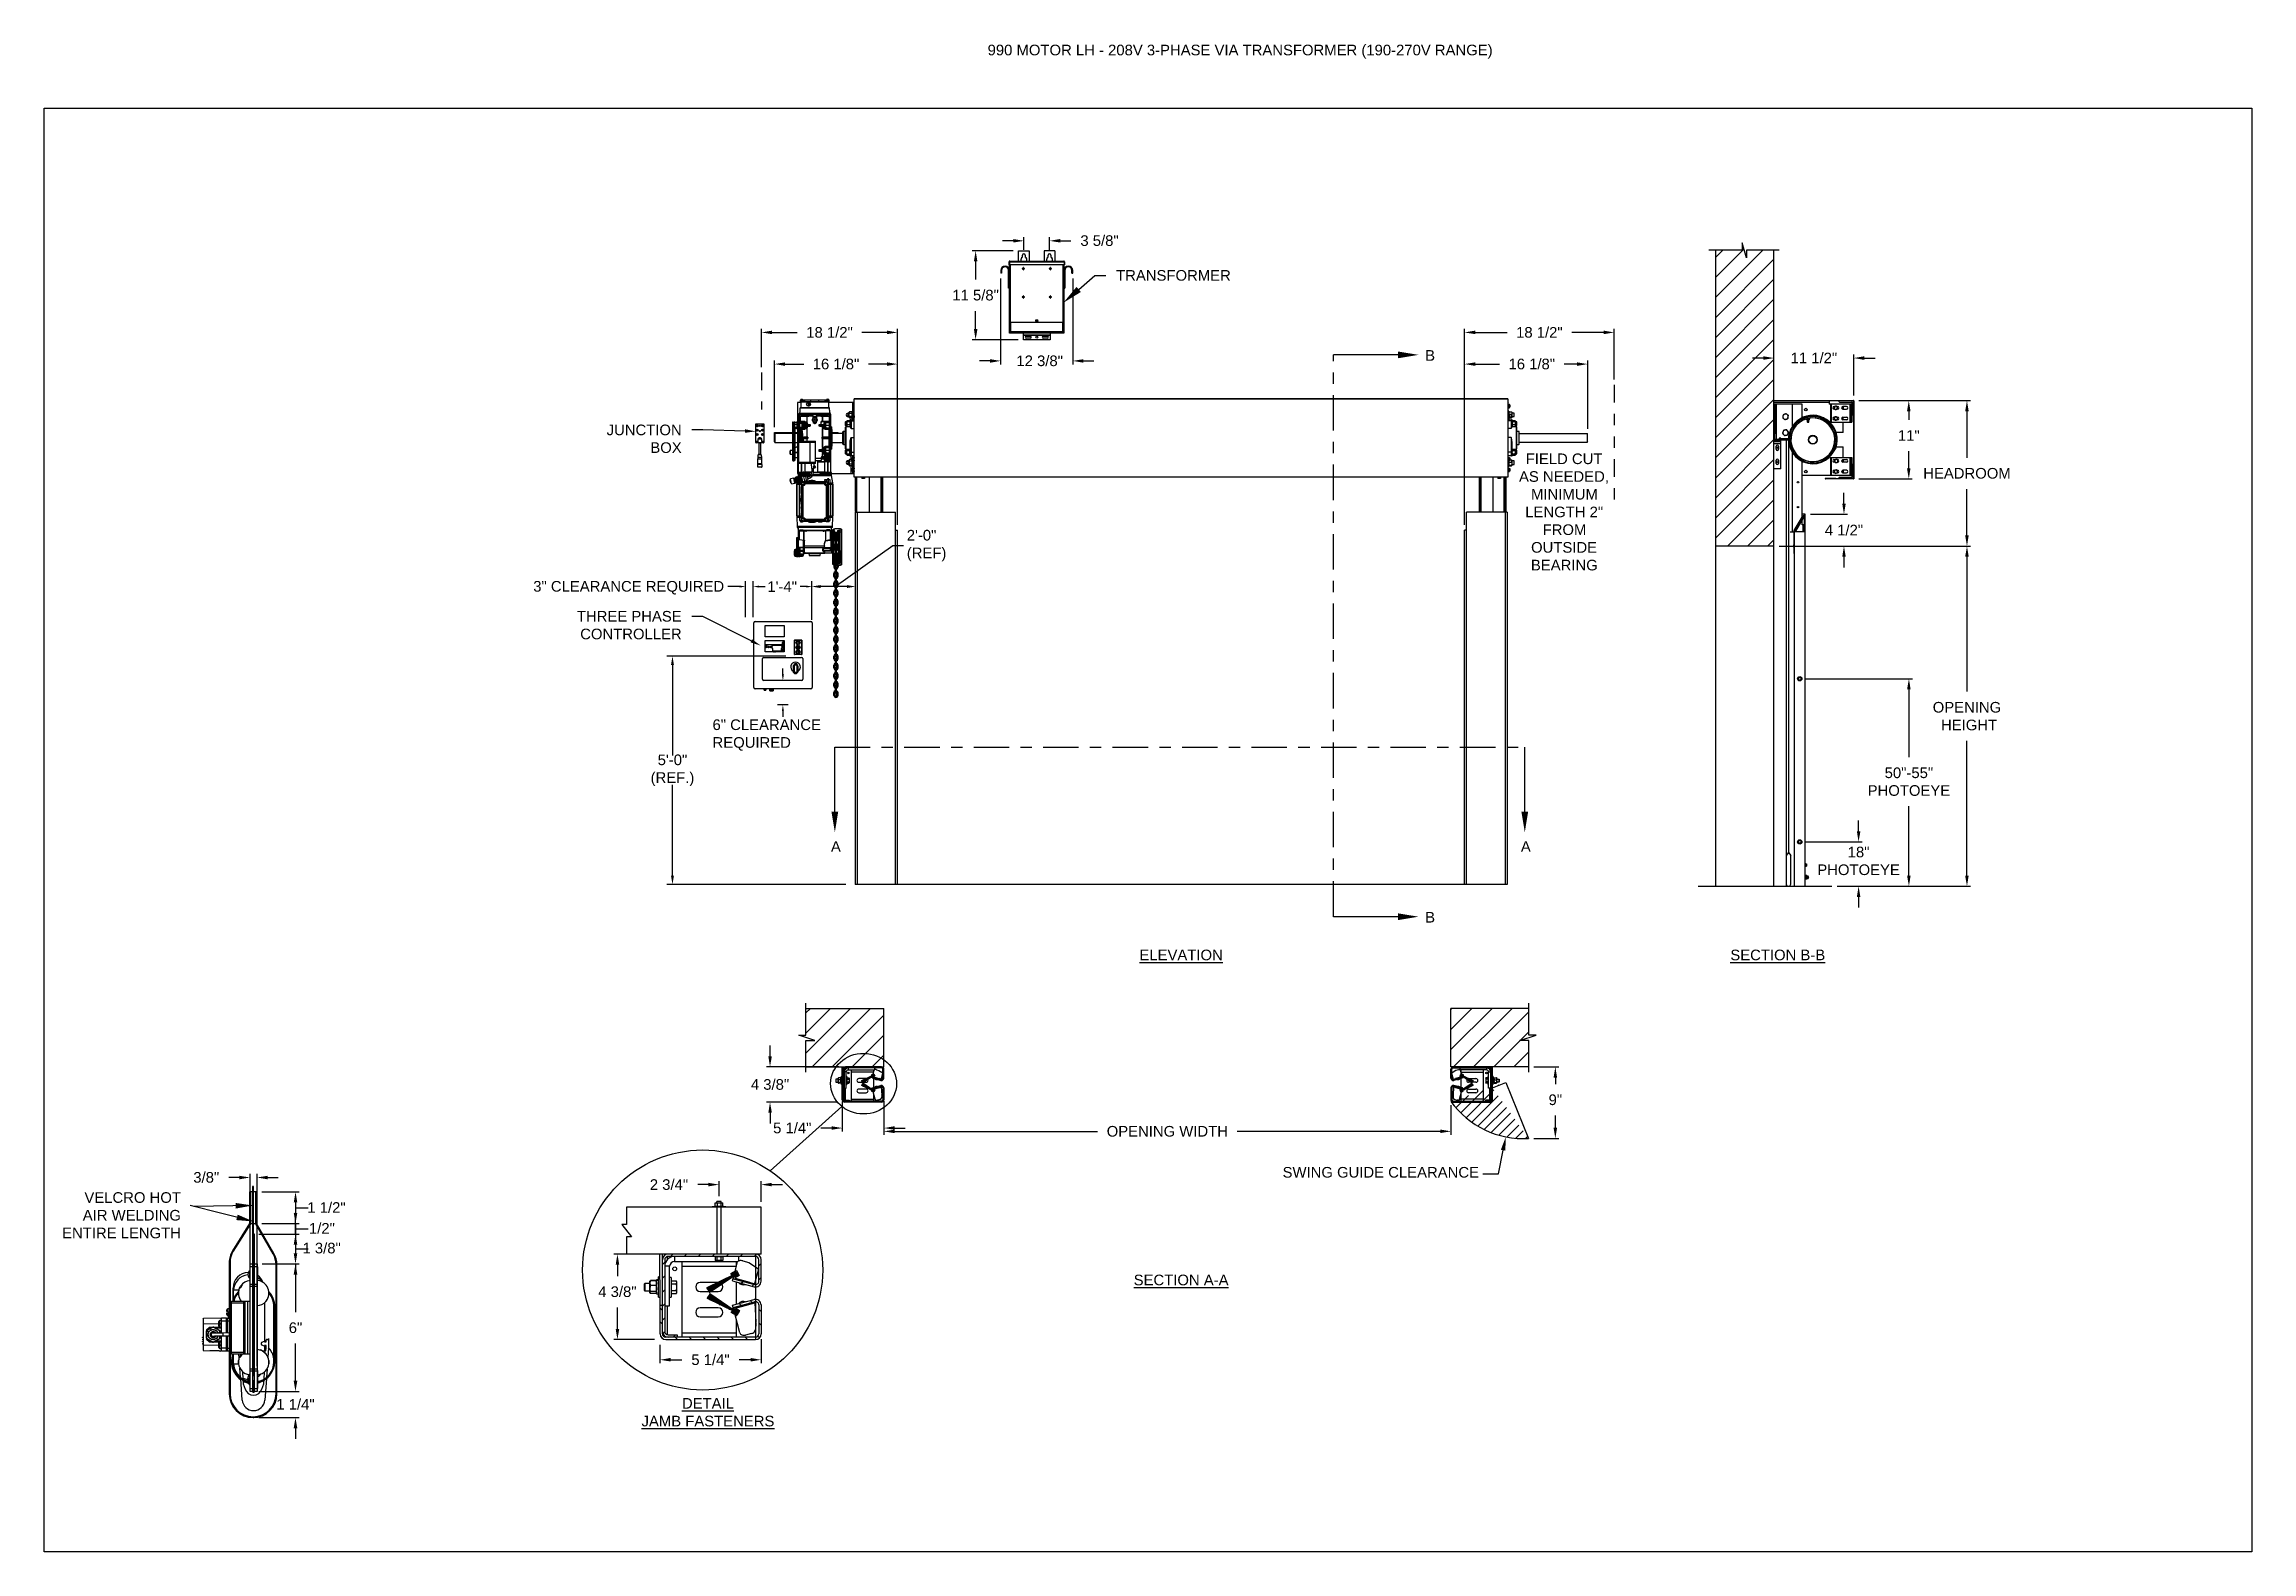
# Model space of a CAD drawing. Header units: inches. Extents: x 170 to 312, y 215 to 248.
# Drawn here: x 218.92 to 238.39, y 234.45 to 247.75 of the extents above; entities that cross this region are included whole.
import ezdxf
from ezdxf import colors
from ezdxf.entities.mleader import LeaderData, LeaderLine
from ezdxf.math import Vec2, Vec3

# ---------------------------------------------------------------- set-up
doc = ezdxf.new("R2010")
doc.units = ezdxf.units.IN
doc.header["$LTSCALE"] = 0.25
doc.header["$MEASUREMENT"] = 0
doc.linetypes.add('CENTER', pattern=[2, 1.25, -0.25, 0.25, -0.25])
doc.linetypes.add('PHANTOM2', pattern=[1.25, 0.625, -0.125, 0.125, -0.125, 0.125, -0.125])
for name, color, linetype in [('208V 1-PHASE 60HZ VIA TRANSFORMER (190-207 RANGE)', 4, 'Continuous'), ('ANNOTATIONS', 1, 'Continuous'), ('DETAILS', 4, 'Continuous'), ('HIDDEN', 6, 'PHANTOM2'), ('MOTOR LH', 7, 'Continuous'), ('SECTION CUTS', 6, 'CENTER')]:
    doc.layers.add(name, color=color, linetype=linetype)
doc.styles.add('ARIAL', font='arial.ttf', dxfattribs={"height": 0.09375})
doc.styles.add('ROMANS', font='Romans', dxfattribs={"height": 0.09375})
doc.styles.get("Standard").update_dxf_attribs({"font": 'romans.shx'})
doc.dimstyles.new('SLDDIMSTYLE4', dxfattribs={"dimtxt": 0.18, "dimasz": 0.15, "dimexe": 0, "dimexo": 0.0625, "dimgap": 0, "dimtad": 0, "dimtih": 1, "dimtoh": 1, "dimdec": 0, "dimrnd": 1e-09, "dimzin": 0, "dimdsep": 46, "dimtxsty": 'Standard', "dimsah": 1, "dimcen": 0.09, "dimadec": 0, "dimazin": 0, "dimtfac": 0.15, "dimtdec": 0, "dimtofl": 0, "dimtmove": 0, "dimatfit": 3, "dimfxl": 1, "dimfrac": 2, "dimtolj": 1, "dimtzin": 0, "dimarcsym": 0})
doc.dimstyles.get("Standard").update_dxf_attribs({"dimscale": 60, "dimtxt": 0.0833, "dimasz": 0.0833, "dimexe": 0.0833, "dimexo": 0.04, "dimgap": 0.09, "dimtad": 0, "dimtih": 1, "dimtoh": 1, "dimdec": 4, "dimzin": 1, "dimdsep": 46, "dimlunit": 4, "dimtxsty": 'Standard', "dimcen": 0.09, "dimclrt": 150, "dimadec": 4, "dimazin": 2, "dimtfac": 1, "dimtdec": 0, "dimtofl": 0, "dimtmove": 0, "dimatfit": 3, "dimfxl": 1, "dimtolj": 1, "dimtzin": 0, "dimlwd": -1, "dimlwe": -1, "dimarcsym": 1})
doc.dimstyles.new('STANDARD$0', dxfattribs={"dimtxt": 0.09375, "dimasz": 0.09375, "dimexe": 0.03125, "dimexo": 0.046875, "dimgap": 0.09, "dimtad": 0, "dimtih": 1, "dimtoh": 1, "dimdec": 4, "dimzin": 0, "dimdsep": 46, "dimtxsty": 'ARIAL', "dimcen": 0.09, "dimadec": 0, "dimazin": 0, "dimtfac": 1, "dimtdec": 4, "dimtofl": 0, "dimtmove": 0, "dimatfit": 1, "dimfxl": 1, "dimtolj": 1, "dimtzin": 0, "dimarcsym": 0})
pattern_1 = [(45, (39.34533, -16.0313), (-0.08838835, 0.08838835), [])]
pattern_2 = [(45, (220.46974, 231.48375), (-0.061582, 0.061582), [])]
pattern_3 = [(135, (220.46974, 231.48375), (-0.061582, -0.061582), []), (225, (220.46974, 231.48375), (-0.061582, -0.1847461), [0.2177254, -0.1306352])]
pattern_4 = [(45, (219.76922, 235.78261), (-0.02535731, 0.02535731), [])]
pattern_5 = [(135, (219.76922, 235.78261), (-0.02535731, -0.02535731), []), (225, (219.76922, 235.78261), (-0.02535731, -0.07607194), [0.08965164, -0.053791])]
pattern_6 = [(135, (219.76922, 235.78261), (-0.02535731, -0.02535731), [])]
pattern_7 = [(45, (228.3213, 227.22175), (-0.265165, 0.265165), []), (45, (228.49806, 227.22175), (-0.265165, 0.265165), [])]

msp = doc.modelspace()

# ---------------------------------------------------------------- texts
at = {"layer": 'ANNOTATIONS', "insert": (227.2359, 247.74099), "char_height": 0.09375, "width": 4.6220629, "attachment_point": 1, "line_spacing_factor": 0.86134, "style": 'ARIAL'}
msp.add_mtext('990 MOTOR LH - 208V 3-PHASE VIA TRANSFORMER (190-270V RANGE)', dxfattribs=at)
at = {"layer": 'ANNOTATIONS', "char_height": 0.09375, "style": 'ARIAL'}
for s, insert, width, attachment_point in [('\\pi0.06624;FIELD CUT \\P\\pi0.00709;AS NEEDED, \\P\\pi0.11312;MINIMUM \\P\\pi0.06231;LENGTH 2" \\P\\pi0.21547;FROM \\P\\pi0.11354;OUTSIDE \\P\\pi0.11206;BEARING', (231.91526, 244.13537), 0.7958378, 1), ('{\\LELEVATION}', (228.94236, 239.75886), 3.0834986, 2), ('{\\LSECTION B-B}', (234.20441, 239.75886), 1.3823677, 2), ('SWING GUIDE CLEARANCE', (229.83752, 237.84175), 2.4520165, 1), ('VELCRO HOT AIR WELDING ENTIRE LENGTH', (220.12178, 237.2115), 1.0547272, 9), ('{\\LSECTION A-A}', (228.94236, 236.89199), 1.3823677, 2), ('{\\LDETAIL\\PJAMB FASTENERS}', (224.76958, 235.80368), 1.3823677, 2)]:
    msp.add_mtext(s, dxfattribs=dict(at, insert=insert, width=width, attachment_point=attachment_point))
for s, insert, attachment_point in [('2\'-0"\\P(REF)', (226.52322, 243.32227), 4), ('3" CLEARANCE REQUIRED', (223.22873, 242.95074), 4), ('1\'-4"', (225.55451, 242.96135), 6), ('6" CLEARANCE\\PREQUIRED', (224.80992, 241.65169), 4), ('5\'-0"\\P(REF.)', (224.45672, 241.3408), 5), ('\\A1;1 1/2"', (221.40562, 237.53128), 2), ('\\A1;1/2"', (221.36503, 237.34731), 2), ('\\A1;1 3/8"', (221.36269, 237.17332), 2)]:
    msp.add_mtext(s, dxfattribs=dict(at, insert=insert, attachment_point=attachment_point))
at = {"layer": 'SECTION CUTS', "style": 'ARIAL'}
for s, p in [('B', (231.09471, 244.95344)), ('A', (225.85422, 240.62169)), ('A', (231.93878, 240.62169)), ('B', (231.09471, 239.99757))]:
    msp.add_text(s, height=0.09375, dxfattribs=at).set_placement(p)

# ---------------------------------------------------------------- blocks, each defined once
blk = doc.blocks.new('*D52')
at = {"layer": 'ANNOTATIONS', "color": 0, "lineweight": -2, "transparency": 16777216}
for p, q in [((225.356, 244.366), (225.356, 244.955)), ((226.442, 243.507), (226.442, 244.955)), ((225.45, 244.924), (225.614, 244.924)), ((226.349, 244.924), (226.185, 244.924))]:
    blk.add_line(p, q, dxfattribs=at)
at = {"layer": 'ANNOTATIONS', "color": 0, "transparency": 16777216}
for points in [[(225.45, 244.939), (225.45, 244.908), (225.356, 244.924)], [(226.349, 244.939), (226.349, 244.908), (226.442, 244.924)]]:
    blk.add_solid(points, dxfattribs=at)
at = {"layer": 'defpoints', "color": 0, "transparency": 16777216}
for p in [(226.442, 244.924), (225.356, 244.319), (226.442, 243.46)]:
    blk.add_point(p, dxfattribs=at)
at = {"layer": 'ANNOTATIONS', "color": 0, "transparency": 16777216, "insert": (225.899, 244.924), "char_height": 0.09375, "attachment_point": 5, "style": 'ARIAL'}
blk.add_mtext('\\A1;16 1/8"', dxfattribs=at)
blk = doc.blocks.new('*D53')
at = {"layer": 'ANNOTATIONS', "color": 0, "lineweight": -2, "transparency": 16777216}
for p, q in [((225.242, 244.897), (225.242, 245.235)), ((225.335, 245.203), (225.557, 245.203)), ((226.349, 245.203), (226.127, 245.203)), ((226.442, 243.507), (226.442, 245.235))]:
    blk.add_line(p, q, dxfattribs=at)
at = {"layer": 'ANNOTATIONS', "color": 0, "transparency": 16777216}
for points in [[(225.335, 245.219), (225.335, 245.188), (225.242, 245.203)], [(226.349, 245.219), (226.349, 245.188), (226.442, 245.203)]]:
    blk.add_solid(points, dxfattribs=at)
at = {"layer": 'defpoints', "color": 0, "transparency": 16777216}
for p in [(226.442, 245.203), (225.242, 244.85), (226.442, 243.46)]:
    blk.add_point(p, dxfattribs=at)
at = {"layer": 'ANNOTATIONS', "color": 0, "transparency": 16777216, "insert": (225.842, 245.203), "char_height": 0.09375, "attachment_point": 5, "style": 'ARIAL'}
blk.add_mtext('\\A1;18 1/2"', dxfattribs=at)
blk = doc.blocks.new('*D54')
at = {"layer": 'ANNOTATIONS', "color": 0, "lineweight": -2, "transparency": 16777216}
for p, q in [((231.442, 243.507), (231.442, 244.955)), ((232.528, 244.354), (232.528, 244.955)), ((231.536, 244.924), (231.75, 244.924)), ((232.434, 244.924), (232.32, 244.924))]:
    blk.add_line(p, q, dxfattribs=at)
at = {"layer": 'ANNOTATIONS', "color": 0, "transparency": 16777216}
for points in [[(231.536, 244.939), (231.536, 244.908), (231.442, 244.924)], [(232.434, 244.939), (232.434, 244.908), (232.528, 244.924)]]:
    blk.add_solid(points, dxfattribs=at)
at = {"layer": 'defpoints', "color": 0, "transparency": 16777216}
for p in [(231.442, 244.924), (232.528, 244.307), (231.442, 243.46)]:
    blk.add_point(p, dxfattribs=at)
at = {"layer": 'ANNOTATIONS', "color": 0, "transparency": 16777216, "insert": (232.035, 244.924), "char_height": 0.09375, "attachment_point": 5, "style": 'ARIAL'}
blk.add_mtext('\\A1;16 1/8"', dxfattribs=at)
blk = doc.blocks.new('*D55')
at = {"layer": 'ANNOTATIONS', "color": 0, "lineweight": -2, "transparency": 16777216}
for p, q in [((231.442, 243.507), (231.442, 245.235)), ((231.536, 245.203), (231.817, 245.203)), ((232.669, 245.203), (232.387, 245.203)), ((232.762, 244.788), (232.762, 245.235))]:
    blk.add_line(p, q, dxfattribs=at)
at = {"layer": 'ANNOTATIONS', "color": 0, "transparency": 16777216}
for points in [[(231.536, 245.219), (231.536, 245.188), (231.442, 245.203)], [(232.669, 245.219), (232.669, 245.188), (232.762, 245.203)]]:
    blk.add_solid(points, dxfattribs=at)
at = {"layer": 'defpoints', "color": 0, "transparency": 16777216}
for p in [(231.442, 245.203), (232.762, 244.742), (231.442, 243.46)]:
    blk.add_point(p, dxfattribs=at)
at = {"layer": 'ANNOTATIONS', "color": 0, "transparency": 16777216, "insert": (232.102, 245.203), "char_height": 0.09375, "attachment_point": 5, "style": 'ARIAL'}
blk.add_mtext('\\A1;18 1/2"', dxfattribs=at)
blk = doc.blocks.new('*D56')
at = {"layer": 'ANNOTATIONS', "color": 0, "lineweight": -2, "transparency": 16777216}
for p, q in [((225.317, 238.818), (225.317, 238.912)), ((225.925, 238.725), (225.286, 238.725)), ((225.916, 238.414), (225.286, 238.414)), ((225.317, 238.32), (225.317, 238.226))]:
    blk.add_line(p, q, dxfattribs=at)
at = {"layer": 'ANNOTATIONS', "color": 0, "transparency": 16777216}
for points in [[(225.302, 238.818), (225.333, 238.818), (225.317, 238.725)], [(225.302, 238.32), (225.333, 238.32), (225.317, 238.414)]]:
    blk.add_solid(points, dxfattribs=at)
at = {"layer": 'defpoints', "color": 0, "transparency": 16777216}
for p in [(225.972, 238.725), (225.317, 238.414), (225.963, 238.414)]:
    blk.add_point(p, dxfattribs=at)
at = {"layer": 'ANNOTATIONS', "color": 0, "transparency": 16777216, "insert": (225.317, 238.569), "char_height": 0.0938, "attachment_point": 5, "style": 'ARIAL'}
blk.add_mtext('\\A1;4 3/8"', dxfattribs=at)
blk = doc.blocks.new('*D57')
at = {"layer": 'ANNOTATIONS', "color": 0, "lineweight": -2, "transparency": 16777216}
for p, q in [((225.954, 238.419), (225.954, 238.154)), ((226.321, 238.421), (226.321, 238.154)), ((225.86, 238.185), (225.766, 238.185)), ((226.415, 238.185), (226.509, 238.185))]:
    blk.add_line(p, q, dxfattribs=at)
at = {"layer": 'ANNOTATIONS', "color": 0, "transparency": 16777216}
for points in [[(225.86, 238.201), (225.86, 238.17), (225.954, 238.185)], [(226.415, 238.201), (226.415, 238.17), (226.321, 238.185)]]:
    blk.add_solid(points, dxfattribs=at)
at = {"layer": 'defpoints', "color": 0, "transparency": 16777216}
for p in [(225.954, 238.466), (226.321, 238.467), (226.321, 238.185)]:
    blk.add_point(p, dxfattribs=at)
at = {"layer": 'ANNOTATIONS', "color": 0, "transparency": 16777216, "insert": (225.513, 238.185), "char_height": 0.0938, "attachment_point": 5, "style": 'ARIAL'}
blk.add_mtext('\\A1;5 1/4"', dxfattribs=at)
blk = doc.blocks.new('*D58')
at = {"layer": 'ANNOTATIONS', "color": 0, "lineweight": -2, "transparency": 16777216}
for p, q in [((224.346, 236.272), (224.346, 236.11)), ((225.238, 236.322), (225.238, 236.11)), ((224.44, 236.141), (224.538, 236.141)), ((225.145, 236.141), (225.045, 236.141))]:
    blk.add_line(p, q, dxfattribs=at)
at = {"layer": 'ANNOTATIONS', "color": 0, "transparency": 16777216}
for points in [[(224.44, 236.157), (224.44, 236.126), (224.346, 236.141)], [(225.145, 236.157), (225.145, 236.126), (225.238, 236.141)]]:
    blk.add_solid(points, dxfattribs=at)
at = {"layer": 'defpoints', "color": 0, "transparency": 16777216}
for p in [(225.238, 236.369), (224.346, 236.319), (225.238, 236.141)]:
    blk.add_point(p, dxfattribs=at)
at = {"layer": 'ANNOTATIONS', "color": 0, "transparency": 16777216, "insert": (224.792, 236.141), "char_height": 0.0938, "attachment_point": 5, "style": 'ARIAL'}
blk.add_mtext('\\A1;5 1/4"', dxfattribs=at)
blk = doc.blocks.new('*D59')
at = {"layer": 'ANNOTATIONS', "color": 0, "lineweight": -2, "transparency": 16777216}
for p, q in [((224.35, 237.074), (223.94, 237.074)), ((223.971, 236.98), (223.971, 236.879)), ((223.971, 236.413), (223.971, 236.602)), ((224.299, 236.319), (223.94, 236.319))]:
    blk.add_line(p, q, dxfattribs=at)
at = {"layer": 'ANNOTATIONS', "color": 0, "transparency": 16777216}
for points in [[(223.956, 236.98), (223.987, 236.98), (223.971, 237.074)], [(223.956, 236.413), (223.987, 236.413), (223.971, 236.319)]]:
    blk.add_solid(points, dxfattribs=at)
at = {"layer": 'defpoints', "color": 0, "transparency": 16777216}
for p in [(224.397, 237.074), (223.971, 236.319), (224.346, 236.319)]:
    blk.add_point(p, dxfattribs=at)
at = {"layer": 'ANNOTATIONS', "color": 0, "transparency": 16777216, "insert": (223.971, 236.741), "char_height": 0.0938, "attachment_point": 5, "style": 'ARIAL'}
blk.add_mtext('\\A1;4 3/8"', dxfattribs=at)
blk = doc.blocks.new('*D60')
at = {"layer": 'ANNOTATIONS', "color": 0, "lineweight": -2, "transparency": 16777216}
for p, q in [((224.774, 237.686), (224.68, 237.686)), ((224.867, 237.583), (224.867, 237.718)), ((225.238, 237.533), (225.238, 237.718)), ((225.332, 237.686), (225.426, 237.686))]:
    blk.add_line(p, q, dxfattribs=at)
at = {"layer": 'ANNOTATIONS', "color": 0, "transparency": 16777216}
for points in [[(224.774, 237.702), (224.774, 237.671), (224.867, 237.686)], [(225.332, 237.702), (225.332, 237.671), (225.238, 237.686)]]:
    blk.add_solid(points, dxfattribs=at)
at = {"layer": 'defpoints', "color": 0, "transparency": 16777216}
for p in [(224.867, 237.536), (225.238, 237.686), (225.238, 237.486)]:
    blk.add_point(p, dxfattribs=at)
at = {"layer": 'ANNOTATIONS', "color": 0, "transparency": 16777216, "insert": (224.426, 237.686), "char_height": 0.0938, "attachment_point": 5, "style": 'ARIAL'}
blk.add_mtext('\\A1;2 3/4"', dxfattribs=at)
blk = doc.blocks.new('*D68')
at = {"layer": 'ANNOTATIONS', "color": 0, "lineweight": -2, "transparency": 16777216}
for p, q in [((234.92, 244.602), (235.391, 244.602)), ((235.36, 244.508), (235.36, 244.431)), ((235.36, 244.005), (235.36, 244.157)), ((234.92, 243.911), (235.391, 243.911))]:
    blk.add_line(p, q, dxfattribs=at)
at = {"layer": 'ANNOTATIONS', "color": 0, "transparency": 16777216}
for points in [[(235.344, 244.508), (235.375, 244.508), (235.36, 244.602)], [(235.344, 244.005), (235.375, 244.005), (235.36, 243.911)]]:
    blk.add_solid(points, dxfattribs=at)
at = {"layer": 'defpoints', "color": 0, "transparency": 16777216}
for p in [(234.873, 244.602), (235.36, 244.602), (234.873, 243.911)]:
    blk.add_point(p, dxfattribs=at)
at = {"layer": 'ANNOTATIONS', "color": 0, "transparency": 16777216, "insert": (235.36, 244.294), "char_height": 0.0938, "attachment_point": 5, "style": 'ARIAL'}
blk.add_mtext('\\A1;11"', dxfattribs=at)
blk = doc.blocks.new('*D69')
at = {"layer": 'ANNOTATIONS', "color": 0, "lineweight": -2, "transparency": 16777216}
for p, q in [((234.076, 244.977), (233.982, 244.977)), ((234.17, 244.647), (234.17, 245.008)), ((234.874, 244.647), (234.874, 245.008)), ((234.968, 244.977), (235.062, 244.977))]:
    blk.add_line(p, q, dxfattribs=at)
at = {"layer": 'ANNOTATIONS', "color": 0, "transparency": 16777216}
for points in [[(234.076, 244.993), (234.076, 244.961), (234.17, 244.977)], [(234.968, 244.993), (234.968, 244.961), (234.874, 244.977)]]:
    blk.add_solid(points, dxfattribs=at)
at = {"layer": 'defpoints', "color": 0, "transparency": 16777216}
for p in [(234.17, 244.977), (234.17, 244.6), (234.874, 244.6)]:
    blk.add_point(p, dxfattribs=at)
at = {"layer": 'ANNOTATIONS', "color": 0, "transparency": 16777216, "insert": (234.523, 244.977), "char_height": 0.09375, "attachment_point": 5, "style": 'ARIAL'}
blk.add_mtext('\\A1;11 1/2"', dxfattribs=at)
blk = doc.blocks.new('*D70')
at = {"layer": 'ANNOTATIONS', "color": 0, "lineweight": -2, "transparency": 16777216}
for p, q in [((234.788, 243.694), (234.788, 243.788)), ((234.492, 243.6), (234.82, 243.6)), ((234.217, 243.318), (234.82, 243.318)), ((234.788, 243.224), (234.788, 243.13))]:
    blk.add_line(p, q, dxfattribs=at)
at = {"layer": 'ANNOTATIONS', "color": 0, "transparency": 16777216}
for points in [[(234.773, 243.694), (234.804, 243.694), (234.788, 243.6)], [(234.773, 243.224), (234.804, 243.224), (234.788, 243.318)]]:
    blk.add_solid(points, dxfattribs=at)
at = {"layer": 'defpoints', "color": 0, "transparency": 16777216}
for p in [(234.445, 243.6), (234.788, 243.6), (234.17, 243.318)]:
    blk.add_point(p, dxfattribs=at)
at = {"layer": 'ANNOTATIONS', "color": 0, "transparency": 16777216, "insert": (234.788, 243.459), "char_height": 0.0938, "attachment_point": 5, "style": 'ARIAL'}
blk.add_mtext('\\A1;4 1/2"', dxfattribs=at)
blk = doc.blocks.new('*D71')
at = {"layer": 'ANNOTATIONS', "color": 0, "lineweight": -2, "transparency": 16777216}
for p, q in [((234.917, 240.803), (234.917, 240.897)), ((234.445, 240.709), (234.949, 240.709)), ((234.727, 240.318), (234.949, 240.318)), ((234.917, 240.224), (234.917, 240.13))]:
    blk.add_line(p, q, dxfattribs=at)
at = {"layer": 'ANNOTATIONS', "color": 0, "transparency": 16777216}
for points in [[(234.902, 240.803), (234.933, 240.803), (234.917, 240.709)], [(234.902, 240.224), (234.933, 240.224), (234.917, 240.318)]]:
    blk.add_solid(points, dxfattribs=at)
at = {"layer": 'defpoints', "color": 0, "transparency": 16777216}
for p in [(234.398, 240.709), (234.917, 240.709), (234.68, 240.318)]:
    blk.add_point(p, dxfattribs=at)
at = {"layer": 'ANNOTATIONS', "color": 0, "transparency": 16777216, "insert": (234.917, 240.541), "char_height": 0.0938, "attachment_point": 5, "style": 'ARIAL'}
blk.add_mtext('\\A1;18"\\PPHOTOEYE', dxfattribs=at)
blk = doc.blocks.new('*D72')
at = {"layer": 'ANNOTATIONS', "color": 0, "lineweight": -2, "transparency": 16777216}
for p, q in [((234.445, 242.148), (235.392, 242.148)), ((235.361, 242.055), (235.361, 241.457)), ((235.361, 240.412), (235.361, 241.024)), ((234.727, 240.318), (235.392, 240.318))]:
    blk.add_line(p, q, dxfattribs=at)
at = {"layer": 'ANNOTATIONS', "color": 0, "transparency": 16777216}
for points in [[(235.345, 242.055), (235.376, 242.055), (235.361, 242.148)], [(235.345, 240.412), (235.376, 240.412), (235.361, 240.318)]]:
    blk.add_solid(points, dxfattribs=at)
at = {"layer": 'defpoints', "color": 0, "transparency": 16777216}
for p in [(234.398, 242.148), (235.361, 242.148), (234.68, 240.318)]:
    blk.add_point(p, dxfattribs=at)
at = {"layer": 'ANNOTATIONS', "color": 0, "transparency": 16777216, "insert": (235.361, 241.24), "char_height": 0.09375, "attachment_point": 5, "style": 'ARIAL'}
blk.add_mtext('\\A1;50"-55"\\PPHOTOEYE', dxfattribs=at)
blk = doc.blocks.new('*D67')
at = {"layer": 'ANNOTATIONS', "color": 0, "lineweight": -2, "transparency": 16777216}
for p, q in [((221.132, 235.956), (221.132, 236.049)), ((220.808, 235.862), (221.163, 235.862)), ((220.808, 235.631), (221.163, 235.631)), ((221.132, 235.537), (221.132, 235.443))]:
    blk.add_line(p, q, dxfattribs=at)
at = {"layer": 'ANNOTATIONS', "color": 0, "transparency": 16777216}
for points in [[(221.116, 235.956), (221.148, 235.956), (221.132, 235.862)], [(221.116, 235.537), (221.148, 235.537), (221.132, 235.631)]]:
    blk.add_solid(points, dxfattribs=at)
at = {"layer": 'defpoints', "color": 0, "transparency": 16777216}
for p in [(220.762, 235.862), (221.132, 235.862), (220.762, 235.631)]:
    blk.add_point(p, dxfattribs=at)
at = {"layer": 'ANNOTATIONS', "color": 0, "transparency": 16777216, "insert": (221.132, 235.795), "char_height": 0.0938, "attachment_point": 2, "style": 'ARIAL'}
blk.add_mtext('\\A1;1 1/4"', dxfattribs=at)
blk = doc.blocks.new('*D61')
at = {"layer": 'ANNOTATIONS', "color": 0, "lineweight": -2, "transparency": 16777216}
for p, q in [((220.637, 237.749), (220.543, 237.749)), ((220.731, 236.086), (220.731, 237.78)), ((220.793, 236.086), (220.793, 237.78)), ((220.886, 237.749), (220.98, 237.749))]:
    blk.add_line(p, q, dxfattribs=at)
at = {"layer": 'ANNOTATIONS', "color": 0, "transparency": 16777216}
for points in [[(220.637, 237.764), (220.637, 237.733), (220.731, 237.749)], [(220.886, 237.764), (220.886, 237.733), (220.793, 237.749)]]:
    blk.add_solid(points, dxfattribs=at)
at = {"layer": 'defpoints', "color": 0, "transparency": 16777216}
for p in [(220.793, 237.749), (220.731, 236.04), (220.793, 236.04)]:
    blk.add_point(p, dxfattribs=at)
at = {"layer": 'ANNOTATIONS', "color": 0, "transparency": 16777216, "insert": (220.345, 237.797), "char_height": 0.0938, "attachment_point": 2, "style": 'ARIAL'}
blk.add_mtext('\\A1;3/8"', dxfattribs=at)
blk = doc.blocks.new('*D62')
at = {"layer": 'ANNOTATIONS', "color": 0, "lineweight": -2, "transparency": 16777216}
for p, q in [((220.84, 236.987), (221.163, 236.987)), ((221.132, 236.893), (221.132, 236.561)), ((221.132, 235.956), (221.132, 236.286)), ((220.84, 235.862), (221.163, 235.862))]:
    blk.add_line(p, q, dxfattribs=at)
at = {"layer": 'ANNOTATIONS', "color": 0, "transparency": 16777216}
for points in [[(221.116, 236.893), (221.148, 236.893), (221.132, 236.987)], [(221.116, 235.956), (221.148, 235.956), (221.132, 235.862)]]:
    blk.add_solid(points, dxfattribs=at)
at = {"layer": 'defpoints', "color": 0, "transparency": 16777216}
for p in [(220.793, 236.987), (221.132, 236.987), (220.793, 235.862)]:
    blk.add_point(p, dxfattribs=at)
at = {"layer": 'ANNOTATIONS', "color": 0, "transparency": 16777216, "insert": (221.132, 236.471), "char_height": 0.0938, "attachment_point": 2, "style": 'ARIAL'}
blk.add_mtext('\\A1;6"', dxfattribs=at)
blk = doc.blocks.new('*D63')
at = {"layer": 'ANNOTATIONS', "color": 0, "linetype": 'ByBlock', "lineweight": -2, "transparency": 16777216}
for p, q in [((232.052, 238.725), (232.274, 238.725)), ((232.243, 238.631), (232.243, 238.572)), ((232.243, 238.188), (232.243, 238.296)), ((232.052, 238.094), (232.274, 238.094))]:
    blk.add_line(p, q, dxfattribs=at)
at = {"layer": 'ANNOTATIONS', "color": 0, "transparency": 16777216}
for points in [[(232.227, 238.631), (232.258, 238.631), (232.243, 238.725)], [(232.227, 238.188), (232.258, 238.188), (232.243, 238.094)]]:
    blk.add_solid(points, dxfattribs=at)
at = {"layer": 'defpoints', "color": 0, "transparency": 16777216}
for p in [(232.005, 238.725), (232.243, 238.725), (232.005, 238.094)]:
    blk.add_point(p, dxfattribs=at)
at = {"layer": 'ANNOTATIONS', "color": 0, "transparency": 16777216, "insert": (232.243, 238.434), "char_height": 0.0938, "attachment_point": 5, "style": 'ARIAL'}
blk.add_mtext('\\A1;9"', dxfattribs=at)
blk = doc.blocks.new('*D64')
at = {"layer": 'ANNOTATIONS', "color": 0, "lineweight": -2, "transparency": 16777216}
for p, q in [((226.321, 238.387), (226.321, 238.124)), ((231.322, 238.388), (231.322, 238.125)), ((226.415, 238.156), (228.205, 238.156)), ((231.228, 238.156), (229.438, 238.156))]:
    blk.add_line(p, q, dxfattribs=at)
at = {"layer": 'ANNOTATIONS', "color": 0, "transparency": 16777216}
for points in [[(226.415, 238.171), (226.415, 238.14), (226.321, 238.156)], [(231.228, 238.172), (231.228, 238.141), (231.322, 238.156)]]:
    blk.add_solid(points, dxfattribs=at)
at = {"layer": 'defpoints', "color": 0, "transparency": 16777216}
for p in [(226.321, 238.434), (231.322, 238.434), (231.322, 238.156)]:
    blk.add_point(p, dxfattribs=at)
at = {"layer": 'ANNOTATIONS', "color": 0, "transparency": 16777216, "insert": (228.821, 238.156), "char_height": 0.09375, "attachment_point": 5, "style": 'ARIAL'}
blk.add_mtext('\\A1;OPENING WIDTH', dxfattribs=at)
blk = doc.blocks.new('*D65')
at = {"layer": 'ANNOTATIONS', "color": 0, "lineweight": -2, "transparency": 16777216}
for p, q in [((234.264, 243.318), (235.904, 243.318)), ((235.873, 243.224), (235.873, 242.035)), ((235.873, 240.412), (235.873, 241.6)), ((234.774, 240.318), (235.904, 240.318))]:
    blk.add_line(p, q, dxfattribs=at)
at = {"layer": 'ANNOTATIONS', "color": 0, "transparency": 16777216}
for points in [[(235.857, 243.224), (235.888, 243.224), (235.873, 243.318)], [(235.857, 240.412), (235.888, 240.412), (235.873, 240.318)]]:
    blk.add_solid(points, dxfattribs=at)
at = {"layer": 'defpoints', "color": 0, "transparency": 16777216}
for p in [(234.217, 243.318), (235.873, 243.318), (234.727, 240.318)]:
    blk.add_point(p, dxfattribs=at)
at = {"layer": 'ANNOTATIONS', "color": 0, "transparency": 16777216, "insert": (235.873, 241.818), "char_height": 0.09375, "attachment_point": 5, "style": 'ARIAL'}
blk.add_mtext('\\A1;OPENING\\P HEIGHT', dxfattribs=at)
blk = doc.blocks.new('*D66')
at = {"layer": 'ANNOTATIONS', "color": 0, "lineweight": -2, "transparency": 16777216}
for p, q in [((235.107, 244.602), (235.904, 244.602)), ((235.873, 244.508), (235.873, 244.098)), ((235.873, 243.412), (235.873, 243.821)), ((235.107, 243.318), (235.904, 243.318))]:
    blk.add_line(p, q, dxfattribs=at)
at = {"layer": 'ANNOTATIONS', "color": 0, "transparency": 16777216}
for points in [[(235.857, 244.508), (235.888, 244.508), (235.873, 244.602)], [(235.857, 243.412), (235.888, 243.412), (235.873, 243.318)]]:
    blk.add_solid(points, dxfattribs=at)
at = {"layer": 'defpoints', "color": 0, "transparency": 16777216}
for p in [(235.06, 244.602), (235.873, 244.602), (235.06, 243.318)]:
    blk.add_point(p, dxfattribs=at)
at = {"layer": 'ANNOTATIONS', "color": 0, "transparency": 16777216, "insert": (235.873, 243.96), "char_height": 0.09375, "attachment_point": 5, "style": 'ARIAL'}
blk.add_mtext('\\A1;HEADROOM', dxfattribs=at)
blk = doc.blocks.new('*D73')
at = {"layer": 'ANNOTATIONS', "color": 0, "lineweight": -2, "transparency": 16777216}
for p, q in [((227.462, 245.923), (227.099, 245.923)), ((227.13, 245.829), (227.13, 245.669)), ((227.13, 245.232), (227.13, 245.392)), ((227.505, 245.138), (227.099, 245.138))]:
    blk.add_line(p, q, dxfattribs=at)
at = {"layer": 'ANNOTATIONS', "color": 0, "transparency": 16777216}
for points in [[(227.115, 245.829), (227.146, 245.829), (227.13, 245.923)], [(227.115, 245.232), (227.146, 245.232), (227.13, 245.138)]]:
    blk.add_solid(points, dxfattribs=at)
at = {"layer": 'defpoints', "color": 0, "transparency": 16777216}
for p in [(227.509, 245.923), (227.13, 245.138), (227.552, 245.138)]:
    blk.add_point(p, dxfattribs=at)
at = {"layer": 'ANNOTATIONS', "color": 0, "transparency": 16777216, "insert": (227.13, 245.579), "char_height": 0.09375, "attachment_point": 2, "style": 'ARIAL'}
blk.add_mtext('\\A1;11 5/8"', dxfattribs=at)
blk = doc.blocks.new('*D74')
at = {"layer": 'ANNOTATIONS', "color": 0, "lineweight": -2, "transparency": 16777216}
for p, q in [((227.462, 246.011), (227.368, 246.011)), ((227.556, 245.931), (227.556, 246.043)), ((227.782, 245.931), (227.782, 246.043)), ((227.876, 246.011), (227.97, 246.011))]:
    blk.add_line(p, q, dxfattribs=at)
at = {"layer": 'ANNOTATIONS', "color": 0, "transparency": 16777216}
for points in [[(227.462, 246.027), (227.462, 245.996), (227.556, 246.011)], [(227.876, 246.027), (227.876, 245.996), (227.782, 246.011)]]:
    blk.add_solid(points, dxfattribs=at)
at = {"layer": 'defpoints', "color": 0, "transparency": 16777216}
for p in [(227.782, 246.011), (227.556, 245.884), (227.782, 245.884)]:
    blk.add_point(p, dxfattribs=at)
at = {"layer": 'ANNOTATIONS', "color": 0, "transparency": 16777216, "insert": (228.223, 246.06), "char_height": 0.0938, "attachment_point": 2, "style": 'ARIAL'}
blk.add_mtext('\\A1;3 5/8"', dxfattribs=at)
blk = doc.blocks.new('*D75')
at = {"layer": 'ANNOTATIONS', "color": 0, "lineweight": -2, "transparency": 16777216}
for p, q in [((227.351, 245.679), (227.351, 244.92)), ((227.987, 245.679), (227.987, 244.92)), ((227.258, 244.952), (227.164, 244.952)), ((228.081, 244.952), (228.174, 244.952))]:
    blk.add_line(p, q, dxfattribs=at)
at = {"layer": 'ANNOTATIONS', "color": 0, "transparency": 16777216}
for points in [[(227.258, 244.967), (227.258, 244.936), (227.351, 244.952)], [(228.081, 244.967), (228.081, 244.936), (227.987, 244.952)]]:
    blk.add_solid(points, dxfattribs=at)
at = {"layer": 'defpoints', "color": 0, "transparency": 16777216}
for p in [(227.351, 245.726), (227.987, 245.726), (227.987, 244.952)]:
    blk.add_point(p, dxfattribs=at)
at = {"layer": 'ANNOTATIONS', "color": 0, "transparency": 16777216, "insert": (227.695, 244.952), "char_height": 0.09375, "attachment_point": 5, "style": 'ARIAL'}
blk.add_mtext('\\A1;12 3/8"', dxfattribs=at)

# ---------------------------------------------------------------- dimensions: what is measured, and where the dimension line sits
at = {"layer": 'ANNOTATIONS'}
for base, p1, p2, text, picture, middle in [((227.13036, 245.13845), (227.50887, 245.92306), (227.55184, 245.13845), '11 5/8"', '*D73', (227.13036, 245.53075)), ((235.35981, 244.60186), (234.87291, 243.91141), (234.87291, 244.60186), '11"', '*D68', (235.35981, 244.29397)), ((234.78829, 243.60038), (234.16978, 243.31788), (234.44478, 243.60038), '4 1/2"', '*D70', (234.78829, 243.45913)), ((235.36065, 242.14835), (234.68004, 240.31788), (234.39791, 242.14835), '50"-55"\\PPHOTOEYE', '*D72', (235.36065, 241.24043)), ((234.91726, 240.70904), (234.68004, 240.31788), (234.39791, 240.70904), '18"\\PPHOTOEYE', '*D71', (234.91726, 240.54148)), ((225.31715, 238.4139), (225.97172, 238.72456), (225.96258, 238.4139), '4 3/8"', '*D56', (225.31715, 238.56923)), ((221.13202, 236.98694), (220.7927, 235.86194), (220.7927, 236.98694), '6"', '*D62', (221.13202, 236.42358)), ((223.97124, 236.31922), (224.39667, 237.07368), (224.34581, 236.31922), '4 3/8"', '*D59', (223.97124, 236.74078)), ((221.13202, 235.86194), (220.76158, 235.63098), (220.76158, 235.86194), '1 1/4"', '*D67', (221.13202, 235.74646))]:
    dim = msp.add_linear_dim(base=base, p1=p1, p2=p2, angle=90, text=text, dimstyle='STANDARD$0', dxfattribs=at)
    dim.commit()
    dim.dimension.update_dxf_attribs({"geometry": picture, "text_midpoint": middle, "dimtype": 160})
for base, p1, p2, text, picture, middle in [((227.78231, 246.01135), (227.55575, 245.88399), (227.78231, 245.88399), '3 5/8"', '*D74', (228.22288, 246.01135)), ((227.98676, 244.95168), (227.35129, 245.72587), (227.98676, 245.72587), '12 3/8"', '*D75', (227.6952, 244.95168)), ((231.44236, 244.92358), (232.52755, 244.30688), (231.44236, 243.4601), '16 1/8"', '*D54', (232.03468, 244.92358)), ((226.32141, 238.18537), (225.95373, 238.46598), (226.32141, 238.46743), '5 1/4"', '*D57', (225.51313, 238.18537)), ((220.7927, 237.74864), (220.73083, 236.03954), (220.7927, 236.03954), '3/8"', '*D61', (220.34487, 237.74864)), ((225.23848, 237.68648), (224.86728, 237.53632), (225.23848, 237.48597), '2 3/4"', '*D60', (224.42588, 237.68648)), ((225.23848, 236.14136), (224.34581, 236.31922), (225.23848, 236.36903), '5 1/4"', '*D58', (224.79152, 236.14136))]:
    dim = msp.add_linear_dim(base=base, p1=p1, p2=p2, text=text, dimstyle='STANDARD$0', dxfattribs=at)
    dim.commit()
    dim.dimension.update_dxf_attribs({"geometry": picture, "text_midpoint": middle, "dimtype": 160})
for base, p1, p2, text, picture, middle in [((226.44236, 245.20346), (225.24167, 244.84983), (226.44236, 243.4601), '18 1/2"', '*D53', (225.84202, 245.20346)), ((231.44236, 245.20346), (232.7624, 244.74155), (231.44236, 243.4601), '18 1/2"', '*D55', (232.10238, 245.20346)), ((226.44236, 244.92358), (225.35642, 244.31947), (226.44236, 243.4601), '16 1/8"', '*D52', (225.89939, 244.92358))]:
    dim = msp.add_linear_dim(base=base, p1=p1, p2=p2, text=text, dimstyle='STANDARD$0', override={"dimtxsty": 'ARIAL'}, dxfattribs=at)
    dim.commit()
    dim.dimension.update_dxf_attribs({"geometry": picture, "text_midpoint": middle})
dim = msp.add_linear_dim(base=(234.16978, 244.97688), p1=(234.87438, 244.60038), p2=(234.16978, 244.60038), text='11 1/2"', dimstyle='STANDARD$0', override={"dimtofl": 0}, dxfattribs=at)
dim.commit()
dim.dimension.update_dxf_attribs({"geometry": '*D69', "text_midpoint": (234.52341, 244.97688), "dimtype": 160})
for base, p1, p2, text, picture, middle in [((235.8728, 244.60186), (235.06035, 243.31788), (235.06035, 244.60186), 'HEADROOM', '*D66', (235.8728, 243.95987)), ((235.8728, 243.31788), (234.72692, 240.31788), (234.21666, 243.31788), 'OPENING\\P HEIGHT', '*D65', (235.8728, 241.81788))]:
    dim = msp.add_linear_dim(base=base, p1=p1, p2=p2, angle=90, text=text, dimstyle='STANDARD$0', dxfattribs=at)
    dim.commit()
    dim.dimension.update_dxf_attribs({"geometry": picture, "text_midpoint": middle})
dim = msp.add_linear_dim(base=(232.24285, 238.72456), p1=(232.00509, 238.09378), p2=(232.00509, 238.72456), angle=90, text='9"', dimstyle='STANDARD$0', override={"dimpost": '', "dimarcsym": 1}, dxfattribs=at)
dim.commit()
dim.dimension.update_dxf_attribs({"geometry": '*D63', "text_midpoint": (232.24285, 238.43412), "dimtype": 160})
dim = msp.add_aligned_dim(p1=(226.32118, 238.43383), p2=(231.32163, 238.43441), distance=-0.27814, text='OPENING WIDTH', dimstyle='STANDARD$0', dxfattribs=at)
dim.commit()
dim.dimension.update_dxf_attribs({"geometry": '*D64', "text_midpoint": (228.82144, 238.15598)})

# ---------------------------------------------------------------- hatches: boundary and pattern name
at = {"layer": 'DETAILS'}
h = msp.add_hatch(dxfattribs=at)
h.set_pattern_fill('ANSI31', color=256, scale=0.696721, style=0)
h.set_pattern_definition(pattern_2)
edge = h.paths.add_edge_path(flags=0)
edge.add_line((225.18114, 236.80569), (224.99148, 236.85651))
edge.add_line((224.99148, 236.85651), (224.98611, 236.83649))
edge.add_line((224.98611, 236.83649), (225.17577, 236.78567))
edge.add_arc((225.18866, 236.83379), 0.04982, 255, 360)
edge.add_line((225.23848, 236.83379), (225.23848, 237.02387))
edge.add_arc((225.18866, 237.02387), 0.04982, 0, 90)
edge.add_line((225.18866, 237.07368), (224.41739, 237.07368))
edge.add_arc((224.41739, 237.02387), 0.04982, 90, 180)
edge.add_line((224.36758, 237.02387), (224.36758, 236.38976))
edge.add_arc((224.41739, 236.38976), 0.04982, 180, 270)
edge.add_line((224.41739, 236.33995), (224.49821, 236.33995))
edge.add_line((224.49821, 236.33995), (224.49821, 236.36067))
edge.add_line((224.49821, 236.36067), (224.41739, 236.36067))
edge.add_arc((224.41739, 236.38976), 0.02909, 180, 270, ccw=False)
edge.add_line((224.38831, 236.38976), (224.38831, 237.02387))
edge.add_arc((224.41739, 237.02387), 0.02909, 90, 180, ccw=False)
edge.add_line((224.41739, 237.05295), (225.18866, 237.05295))
edge.add_arc((225.18866, 237.02387), 0.02909, 0, 90, ccw=False)
edge.add_line((225.21775, 237.02387), (225.21775, 236.83379))
edge.add_arc((225.18866, 236.83379), 0.02909, 255, 360, ccw=False)
h = msp.add_hatch(dxfattribs=at)
h.set_pattern_fill('ANSI31', color=256, scale=0.696721, style=0)
h.set_pattern_definition(pattern_2)
edge = h.paths.add_edge_path(flags=0)
edge.add_line((225.00171, 236.88356), (225.01317, 236.88602))
edge.add_arc((225.01389, 236.8959), 0.00991, 265.870136, 514.129864)
edge.add_line((225.00497, 236.90023), (224.99711, 236.89153))
edge.add_arc((224.98936, 236.89854), 0.01045, 300, 317.895222, ccw=False)
edge.add_line((224.99458, 236.88948), (224.75822, 236.77548))
edge.add_line((224.75822, 236.77548), (224.75837, 236.77522))
edge.add_line((224.75837, 236.77522), (224.99467, 236.88933))
edge.add_arc((224.98936, 236.89854), 0.01062, 300, 317.895222)
edge.add_line((224.99724, 236.89141), (225.00512, 236.90013))
edge.add_arc((225.01389, 236.8959), 0.00973, -94.275458, 154.275458, ccw=False)
edge.add_line((225.01316, 236.8862), (225.00167, 236.88373))
edge.add_arc((225.0039, 236.87334), 0.01062, 102.104778, 120)
edge.add_line((224.99859, 236.88255), (224.78161, 236.73496))
edge.add_line((224.78161, 236.73496), (224.78176, 236.7347))
edge.add_line((224.78176, 236.7347), (224.99868, 236.88239))
edge.add_arc((225.0039, 236.87334), 0.01045, 102.104778, 120, ccw=False)
h = msp.add_hatch(dxfattribs=at)
h.set_pattern_fill('ANSI31', color=256, scale=0.696721, style=0)
h.set_pattern_definition(pattern_2)
edge = h.paths.add_edge_path(flags=0)
edge.add_line((225.00164, 236.8839), (225.01315, 236.88637))
edge.add_arc((225.01389, 236.8959), 0.00956, 265.57496, 514.42504)
edge.add_line((225.00527, 236.90003), (224.99737, 236.89129))
edge.add_arc((224.98936, 236.89854), 0.0108, 300, 317.895222, ccw=False)
edge.add_line((224.99476, 236.88918), (224.76067, 236.77123))
edge.add_line((224.76067, 236.77123), (224.76082, 236.77098))
edge.add_line((224.76082, 236.77098), (224.99484, 236.88903))
edge.add_arc((224.98936, 236.89854), 0.01097, 300, 317.895222)
edge.add_line((224.9975, 236.89118), (225.00541, 236.89993))
edge.add_arc((225.01389, 236.8959), 0.00939, -94.578797, 154.578797, ccw=False)
edge.add_line((225.01314, 236.88655), (225.0016, 236.88407))
edge.add_arc((225.0039, 236.87334), 0.01097, 102.104778, 120)
edge.add_line((224.99842, 236.88285), (224.77916, 236.7392))
edge.add_line((224.77916, 236.7392), (224.77931, 236.73895))
edge.add_line((224.77931, 236.73895), (224.9985, 236.8827))
edge.add_arc((225.0039, 236.87334), 0.0108, 102.104778, 120, ccw=False)
h = msp.add_hatch(dxfattribs=at)
h.set_pattern_fill('ANSI31', color=256, scale=0.696721, style=0)
h.set_pattern_definition(pattern_2)
edge = h.paths.add_edge_path(flags=0)
edge.add_line((225.00156, 236.88424), (225.01313, 236.88672))
edge.add_arc((225.01389, 236.8959), 0.00921, 265.263074, 514.736926)
edge.add_line((225.00556, 236.89984), (224.99763, 236.89106))
edge.add_arc((224.98936, 236.89854), 0.01115, 300, 317.895222, ccw=False)
edge.add_line((224.99493, 236.88888), (224.7631, 236.76703))
edge.add_line((224.7631, 236.76703), (224.76325, 236.76677))
edge.add_line((224.76325, 236.76677), (224.99502, 236.88873))
edge.add_arc((224.98936, 236.89854), 0.01132, 300, 317.895222)
edge.add_line((224.99776, 236.89094), (225.0057, 236.89974))
edge.add_arc((225.01389, 236.8959), 0.00904, -94.899639, 154.899639, ccw=False)
edge.add_line((225.01312, 236.8869), (225.00153, 236.88441))
edge.add_arc((225.0039, 236.87334), 0.01132, 102.104778, 120)
edge.add_line((224.99824, 236.88315), (224.77674, 236.74341))
edge.add_line((224.77674, 236.74341), (224.77688, 236.74315))
edge.add_line((224.77688, 236.74315), (224.99833, 236.883))
edge.add_arc((225.0039, 236.87334), 0.01115, 102.104778, 120, ccw=False)
h = msp.add_hatch(dxfattribs=at)
h.set_pattern_fill('ANSI31', color=256, scale=0.696721, style=0)
h.set_pattern_definition(pattern_2)
edge = h.paths.add_edge_path(flags=0)
edge.add_line((225.00149, 236.88458), (225.01311, 236.88708))
edge.add_arc((225.01389, 236.8959), 0.00886, 264.93284, 515.06716)
edge.add_line((225.00585, 236.89964), (224.99789, 236.89083))
edge.add_arc((224.98936, 236.89854), 0.0115, 300, 317.895222, ccw=False)
edge.add_line((224.99511, 236.88858), (224.76552, 236.76284))
edge.add_line((224.76552, 236.76284), (224.76566, 236.76259))
edge.add_line((224.76566, 236.76259), (224.99519, 236.88843))
edge.add_arc((224.98936, 236.89854), 0.01167, 300, 317.895222)
edge.add_line((224.99802, 236.89071), (225.006, 236.89954))
edge.add_arc((225.01389, 236.8959), 0.00869, -95.239733, 155.239733, ccw=False)
edge.add_line((225.0131, 236.88725), (225.00145, 236.88475))
edge.add_arc((225.0039, 236.87334), 0.01167, 102.104778, 120)
edge.add_line((224.99807, 236.88345), (224.77432, 236.74759))
edge.add_line((224.77432, 236.74759), (224.77447, 236.74734))
edge.add_line((224.77447, 236.74734), (224.99815, 236.8833))
edge.add_arc((225.0039, 236.87334), 0.0115, 102.104778, 120, ccw=False)
h = msp.add_hatch(dxfattribs=at)
h.set_pattern_fill('ANSI31', color=256, scale=0.696721, style=0)
h.set_pattern_definition(pattern_2)
edge = h.paths.add_edge_path(flags=0)
edge.add_line((224.99827, 236.89048), (225.00629, 236.89935))
edge.add_arc((225.01389, 236.8959), 0.00834, -95.601087, 155.601087, ccw=False)
edge.add_line((225.01307, 236.8876), (225.00138, 236.8851))
edge.add_arc((225.0039, 236.87334), 0.01202, 102.104778, 120)
edge.add_line((224.99789, 236.88375), (224.77192, 236.75175))
edge.add_line((224.77192, 236.75175), (224.77207, 236.7515))
edge.add_line((224.77207, 236.7515), (224.99798, 236.8836))
edge.add_arc((225.0039, 236.87334), 0.01184, 102.104778, 120, ccw=False)
edge.add_line((225.00142, 236.88493), (225.01308, 236.88743))
edge.add_arc((225.01389, 236.8959), 0.00851, 264.582384, 515.417616)
edge.add_line((225.00615, 236.89945), (224.99815, 236.89059))
edge.add_arc((224.98936, 236.89854), 0.01184, 300, 317.895222, ccw=False)
edge.add_line((224.99528, 236.88828), (224.76792, 236.75868))
edge.add_line((224.76792, 236.75868), (224.76806, 236.75843))
edge.add_line((224.76806, 236.75843), (224.99537, 236.88813))
edge.add_arc((224.98936, 236.89854), 0.01202, 300, 317.895222)
h = msp.add_hatch(dxfattribs=at)
h.set_pattern_fill('ANSI31', color=256, scale=0.696721, style=0)
h.set_pattern_definition(pattern_2)
edge = h.paths.add_edge_path(flags=0)
edge.add_line((225.01298, 236.88954), (225.00098, 236.88697))
edge.add_arc((225.0039, 236.87334), 0.01393, 102.104778, 120)
edge.add_line((224.99693, 236.88541), (224.7703, 236.75456))
edge.add_line((224.7703, 236.75456), (224.77117, 236.75305))
edge.add_line((224.77117, 236.75305), (224.99781, 236.8839))
edge.add_arc((225.0039, 236.87334), 0.01219, 102.104778, 120, ccw=False)
edge.add_line((225.00134, 236.88527), (225.01306, 236.88778))
edge.add_arc((225.01389, 236.8959), 0.00817, 264.209556, 515.790444)
edge.add_line((225.00644, 236.89925), (224.9984, 236.89036))
edge.add_arc((224.98936, 236.89854), 0.01219, 300, 317.895222, ccw=False)
edge.add_line((224.99545, 236.88798), (224.84424, 236.80067))
edge.add_line((224.84424, 236.80067), (224.84511, 236.79916))
edge.add_line((224.84511, 236.79916), (224.99632, 236.88647))
edge.add_arc((224.98936, 236.89854), 0.01393, 300, 317.895222)
edge.add_line((224.9997, 236.88919), (225.00793, 236.8983))
edge.add_arc((225.01389, 236.8959), 0.00642, -98.093438, 158.093438, ccw=False)
h = msp.add_hatch(dxfattribs=at)
h.set_pattern_fill('ANSI38', color=256, scale=0.696721, angle=90, style=0)
h.set_pattern_definition(pattern_3)
edge = h.paths.add_edge_path(flags=0)
edge.add_arc((224.99233, 236.86641), 0.00174, 120, 210)
edge.add_line((224.99082, 236.86554), (224.9965, 236.85569))
edge.add_arc((224.99801, 236.85656), 0.00174, 210, 255)
edge.add_line((224.99756, 236.85488), (225.13295, 236.8186))
edge.add_arc((225.1334, 236.82028), 0.00174, 255, 345)
edge.add_line((225.13508, 236.81983), (225.13643, 236.82488))
edge.add_arc((225.13475, 236.82533), 0.00174, 345, 435)
edge.add_line((225.1352, 236.82701), (225.01054, 236.86042))
edge.add_arc((225.01099, 236.8621), 0.00174, 120, 255, ccw=False)
edge.add_line((225.01012, 236.86361), (225.04399, 236.88317))
edge.add_arc((225.04312, 236.88468), 0.00174, 300, 390)
edge.add_line((225.04463, 236.88555), (225.02025, 236.92778))
edge.add_arc((225.01874, 236.92691), 0.00174, 30, 120)
edge.add_line((225.01787, 236.92842), (224.97186, 236.90186))
edge.add_arc((224.97273, 236.90035), 0.00174, 120, 210)
edge.add_line((224.97122, 236.89948), (224.97601, 236.89118))
edge.add_arc((224.97752, 236.89205), 0.00174, 210, 300)
edge.add_line((224.97839, 236.89054), (224.98292, 236.89316))
edge.add_arc((224.98205, 236.89467), 0.00174, 300, 390)
edge.add_line((224.98355, 236.89554), (224.98312, 236.89629))
edge.add_arc((224.98463, 236.89716), 0.00174, 120, 210, ccw=False)
edge.add_line((224.98376, 236.89867), (225.01468, 236.91652))
edge.add_arc((225.01555, 236.91502), 0.00174, 30, 120, ccw=False)
edge.add_line((225.01706, 236.91589), (225.03274, 236.88873))
edge.add_arc((225.03123, 236.88786), 0.00174, -60, 30, ccw=False)
edge.add_line((225.0321, 236.88635), (225.00117, 236.8685))
edge.add_arc((225.0003, 236.87001), 0.00174, 210, 300, ccw=False)
edge.add_line((224.9988, 236.86914), (224.99836, 236.86989))
edge.add_arc((224.99685, 236.86902), 0.00174, 30, 120)
edge.add_line((224.99598, 236.87053), (224.99146, 236.86792))
h = msp.add_hatch(dxfattribs=at)
h.set_pattern_fill('ANSI31', color=256, scale=0.696721, style=0)
h.set_pattern_definition(pattern_2)
edge = h.paths.add_edge_path(flags=0)
edge.add_arc((225.02556, 236.89018), 0.00288, -68.651209, 30, ccw=False)
edge.add_line((225.02661, 236.8875), (225.00138, 236.87764))
edge.add_line((225.00138, 236.87764), (225.00233, 236.8752))
edge.add_line((225.00233, 236.8752), (225.02756, 236.88506))
edge.add_arc((225.02556, 236.89018), 0.00549, 291.348791, 390)
edge.add_line((225.03032, 236.89292), (225.01948, 236.9117))
edge.add_arc((225.01472, 236.90895), 0.00549, 30, 128.651209)
edge.add_line((225.01129, 236.91324), (224.99014, 236.89632))
edge.add_line((224.99014, 236.89632), (224.99177, 236.89428))
edge.add_line((224.99177, 236.89428), (225.01293, 236.9112))
edge.add_arc((225.01472, 236.90895), 0.00288, 30, 128.651209, ccw=False)
edge.add_line((225.01721, 236.91039), (225.02805, 236.89162))
h = msp.add_hatch(dxfattribs=at)
h.set_pattern_fill('ANSI31', color=256, scale=0.696721, style=0)
h.set_pattern_definition(pattern_2)
edge = h.paths.add_edge_path(flags=0)
edge.add_arc((225.01389, 236.8959), 0.00634, 180, 540)
h = msp.add_hatch(dxfattribs=at)
h.set_pattern_fill('ANSI31', color=256, scale=0.696721, angle=90, style=0)
h.set_pattern_definition([(135, (220.46974, 231.48375), (-0.061582, -0.061582), [])])
edge = h.paths.add_edge_path(flags=0)
edge.add_line((224.99148, 236.60171), (225.18114, 236.65253))
edge.add_arc((225.18866, 236.62443), 0.02909, 0, 105, ccw=False)
edge.add_line((225.21775, 236.62443), (225.21775, 236.36903))
edge.add_arc((225.18866, 236.36903), 0.02909, 270, 360, ccw=False)
edge.add_line((225.18866, 236.33995), (224.39667, 236.33995))
edge.add_arc((224.39667, 236.36903), 0.02909, 180, 270, ccw=False)
edge.add_line((224.36758, 236.36903), (224.36758, 236.62403))
edge.add_line((224.36758, 236.62403), (224.34685, 236.62403))
edge.add_line((224.34685, 236.62403), (224.34685, 236.36903))
edge.add_arc((224.39667, 236.36903), 0.04982, 180, 270)
edge.add_line((224.39667, 236.31922), (225.18866, 236.31922))
edge.add_arc((225.18866, 236.36903), 0.04982, 270, 360)
edge.add_line((225.23848, 236.36903), (225.23848, 236.62443))
edge.add_arc((225.18866, 236.62443), 0.04982, 0, 105)
edge.add_line((225.17577, 236.67255), (224.98611, 236.62173))
edge.add_line((224.98611, 236.62173), (224.99148, 236.60171))
h = msp.add_hatch(dxfattribs=at)
h.set_pattern_fill('ANSI31', color=256, scale=0.696721, style=0)
h.set_pattern_definition(pattern_2)
edge = h.paths.add_edge_path(flags=0)
edge.add_line((225.01654, 236.5731), (225.00508, 236.57556))
edge.add_arc((225.00727, 236.58577), 0.01045, 240, 257.895222, ccw=False)
edge.add_line((225.00204, 236.57672), (224.78513, 236.72441))
edge.add_line((224.78513, 236.72441), (224.78498, 236.72416))
edge.add_line((224.78498, 236.72416), (225.00195, 236.57657))
edge.add_arc((225.00727, 236.58577), 0.01062, 240, 257.895222)
edge.add_line((225.00504, 236.57539), (225.01653, 236.57292))
edge.add_arc((225.01725, 236.56322), 0.00973, -154.275458, 94.275458, ccw=False)
edge.add_line((225.00848, 236.55899), (225.00061, 236.56771))
edge.add_arc((224.99272, 236.56058), 0.01062, 42.104778, 60)
edge.add_line((224.99804, 236.56979), (224.76174, 236.6839))
edge.add_line((224.76174, 236.6839), (224.76159, 236.68364))
edge.add_line((224.76159, 236.68364), (224.99795, 236.56963))
edge.add_arc((224.99272, 236.56058), 0.01045, 42.104778, 60, ccw=False)
edge.add_line((225.00048, 236.56759), (225.00834, 236.55889))
edge.add_arc((225.01725, 236.56322), 0.00991, 205.870136, 454.129864)
h = msp.add_hatch(dxfattribs=at)
h.set_pattern_fill('ANSI31', color=256, scale=0.696721, style=0)
h.set_pattern_definition(pattern_2)
edge = h.paths.add_edge_path(flags=0)
edge.add_line((225.01652, 236.57275), (225.005, 236.57522))
edge.add_arc((225.00727, 236.58577), 0.0108, 240, 257.895222, ccw=False)
edge.add_line((225.00187, 236.57642), (224.78268, 236.72017))
edge.add_line((224.78268, 236.72017), (224.78253, 236.71991))
edge.add_line((224.78253, 236.71991), (225.00178, 236.57627))
edge.add_arc((225.00727, 236.58577), 0.01097, 240, 257.895222)
edge.add_line((225.00497, 236.57505), (225.0165, 236.57257))
edge.add_arc((225.01725, 236.56322), 0.00939, -154.578797, 94.578797, ccw=False)
edge.add_line((225.00878, 236.55919), (225.00086, 236.56794))
edge.add_arc((224.99272, 236.56058), 0.01097, 42.104778, 60)
edge.add_line((224.99821, 236.57009), (224.76419, 236.68814))
edge.add_line((224.76419, 236.68814), (224.76404, 236.68789))
edge.add_line((224.76404, 236.68789), (224.99812, 236.56994))
edge.add_arc((224.99272, 236.56058), 0.0108, 42.104778, 60, ccw=False)
edge.add_line((225.00073, 236.56782), (225.00863, 236.55909))
edge.add_arc((225.01725, 236.56322), 0.00956, 205.57496, 454.42504)
h = msp.add_hatch(dxfattribs=at)
h.set_pattern_fill('ANSI31', color=256, scale=0.696721, style=0)
h.set_pattern_definition(pattern_2)
edge = h.paths.add_edge_path(flags=0)
edge.add_line((225.01649, 236.5724), (225.00493, 236.57488))
edge.add_arc((225.00727, 236.58577), 0.01115, 240, 257.895222, ccw=False)
edge.add_line((225.00169, 236.57612), (224.78025, 236.71597))
edge.add_line((224.78025, 236.71597), (224.7801, 236.71571))
edge.add_line((224.7801, 236.71571), (225.00161, 236.57597))
edge.add_arc((225.00727, 236.58577), 0.01132, 240, 257.895222)
edge.add_line((225.00489, 236.5747), (225.01648, 236.57222))
edge.add_arc((225.01725, 236.56322), 0.00904, -154.899639, 94.899639, ccw=False)
edge.add_line((225.00907, 236.55938), (225.00112, 236.56817))
edge.add_arc((224.99272, 236.56058), 0.01132, 42.104778, 60)
edge.add_line((224.99838, 236.57039), (224.76661, 236.69235))
edge.add_line((224.76661, 236.69235), (224.76647, 236.69209))
edge.add_line((224.76647, 236.69209), (224.9983, 236.57024))
edge.add_arc((224.99272, 236.56058), 0.01115, 42.104778, 60, ccw=False)
edge.add_line((225.00099, 236.56806), (225.00892, 236.55928))
edge.add_arc((225.01725, 236.56322), 0.00921, 205.263074, 454.736926)
h = msp.add_hatch(dxfattribs=at)
h.set_pattern_fill('ANSI31', color=256, scale=0.696721, style=0)
h.set_pattern_definition(pattern_2)
edge = h.paths.add_edge_path(flags=0)
edge.add_line((225.01647, 236.57204), (225.00486, 236.57453))
edge.add_arc((225.00727, 236.58577), 0.0115, 240, 257.895222, ccw=False)
edge.add_line((225.00152, 236.57582), (224.77783, 236.71178))
edge.add_line((224.77783, 236.71178), (224.77769, 236.71153))
edge.add_line((224.77769, 236.71153), (225.00143, 236.57567))
edge.add_arc((225.00727, 236.58577), 0.01167, 240, 257.895222)
edge.add_line((225.00482, 236.57436), (225.01646, 236.57187))
edge.add_arc((225.01725, 236.56322), 0.00869, -155.239733, 95.239733, ccw=False)
edge.add_line((225.00936, 236.55958), (225.00138, 236.56841))
edge.add_arc((224.99272, 236.56058), 0.01167, 42.104778, 60)
edge.add_line((224.99856, 236.57069), (224.76903, 236.69653))
edge.add_line((224.76903, 236.69653), (224.76888, 236.69628))
edge.add_line((224.76888, 236.69628), (224.99847, 236.57054))
edge.add_arc((224.99272, 236.56058), 0.0115, 42.104778, 60, ccw=False)
edge.add_line((225.00125, 236.56829), (225.00922, 236.55948))
edge.add_arc((225.01725, 236.56322), 0.00886, 204.93284, 455.06716)
h = msp.add_hatch(dxfattribs=at)
h.set_pattern_fill('ANSI31', color=256, scale=0.696721, style=0)
h.set_pattern_definition(pattern_2)
edge = h.paths.add_edge_path(flags=0)
edge.add_line((225.00966, 236.55977), (225.00164, 236.56864))
edge.add_arc((224.99272, 236.56058), 0.01202, 42.104778, 60)
edge.add_line((224.99873, 236.57099), (224.77143, 236.70069))
edge.add_line((224.77143, 236.70069), (224.77128, 236.70044))
edge.add_line((224.77128, 236.70044), (224.99864, 236.57084))
edge.add_arc((224.99272, 236.56058), 0.01184, 42.104778, 60, ccw=False)
edge.add_line((225.00151, 236.56853), (225.00951, 236.55967))
edge.add_arc((225.01725, 236.56322), 0.00851, 204.582384, 455.417616)
edge.add_line((225.01645, 236.57169), (225.00478, 236.57419))
edge.add_arc((225.00727, 236.58577), 0.01184, 240, 257.895222, ccw=False)
edge.add_line((225.00134, 236.57552), (224.77543, 236.70762))
edge.add_line((224.77543, 236.70762), (224.77528, 236.70737))
edge.add_line((224.77528, 236.70737), (225.00126, 236.57537))
edge.add_arc((225.00727, 236.58577), 0.01202, 240, 257.895222)
edge.add_line((225.00475, 236.57402), (225.01644, 236.57152))
edge.add_arc((225.01725, 236.56322), 0.00834, -155.601087, 95.601087, ccw=False)
h = msp.add_hatch(dxfattribs=at)
h.set_pattern_fill('ANSI31', color=256, scale=0.696721, style=0)
h.set_pattern_definition(pattern_2)
edge = h.paths.add_edge_path(flags=0)
edge.add_line((224.77366, 236.70456), (225.0003, 236.57371))
edge.add_arc((225.00727, 236.58577), 0.01393, 240, 257.895222)
edge.add_line((225.00434, 236.57215), (225.01635, 236.56958))
edge.add_arc((225.01725, 236.56322), 0.00642, -158.093438, 98.093438, ccw=False)
edge.add_line((225.01129, 236.56082), (225.00306, 236.56993))
edge.add_arc((224.99272, 236.56058), 0.01393, 42.104778, 60)
edge.add_line((224.99969, 236.57265), (224.84847, 236.65996))
edge.add_line((224.84847, 236.65996), (224.8476, 236.65845))
edge.add_line((224.8476, 236.65845), (224.99882, 236.57114))
edge.add_arc((224.99272, 236.56058), 0.01219, 42.104778, 60, ccw=False)
edge.add_line((225.00177, 236.56876), (225.00981, 236.55987))
edge.add_arc((225.01725, 236.56322), 0.00817, 204.209556, 455.790444)
edge.add_line((225.01643, 236.57134), (225.00471, 236.57385))
edge.add_arc((225.00727, 236.58577), 0.01219, 240, 257.895222, ccw=False)
edge.add_line((225.00117, 236.57522), (224.77453, 236.70607))
edge.add_line((224.77453, 236.70607), (224.77366, 236.70456))
h = msp.add_hatch(dxfattribs=at)
h.set_pattern_fill('ANSI38', color=256, scale=0.696721, angle=90, style=0)
h.set_pattern_definition(pattern_3)
edge = h.paths.add_edge_path(flags=0)
edge.add_arc((225.00138, 236.60256), 0.00174, 105, 150)
edge.add_line((224.99987, 236.60343), (224.99418, 236.59358))
edge.add_arc((224.99569, 236.59271), 0.00174, 150, 240)
edge.add_line((224.99482, 236.5912), (224.99935, 236.58859))
edge.add_arc((225.00022, 236.5901), 0.00174, 240, 330)
edge.add_line((225.00172, 236.58923), (225.00216, 236.58998))
edge.add_arc((225.00367, 236.58911), 0.00174, 60, 150, ccw=False)
edge.add_line((225.00454, 236.59062), (225.03546, 236.57276))
edge.add_arc((225.03459, 236.57126), 0.00174, -30, 60, ccw=False)
edge.add_line((225.0361, 236.57038), (225.02042, 236.54323))
edge.add_arc((225.01892, 236.5441), 0.00174, 240, 330, ccw=False)
edge.add_line((225.01804, 236.5426), (224.98712, 236.56045))
edge.add_arc((224.98799, 236.56196), 0.00174, 150, 240, ccw=False)
edge.add_line((224.98648, 236.56283), (224.98692, 236.56358))
edge.add_arc((224.98541, 236.56445), 0.00174, 330, 420)
edge.add_line((224.98628, 236.56596), (224.98176, 236.56857))
edge.add_arc((224.98089, 236.56707), 0.00174, 60, 150)
edge.add_line((224.97938, 236.56794), (224.97459, 236.55964))
edge.add_arc((224.9761, 236.55877), 0.00174, 150, 240)
edge.add_line((224.97522, 236.55726), (225.02123, 236.5307))
edge.add_arc((225.0221, 236.53221), 0.00174, 240, 330)
edge.add_line((225.02361, 236.53134), (225.048, 236.57357))
edge.add_arc((225.04649, 236.57444), 0.00174, 330, 420)
edge.add_line((225.04736, 236.57595), (225.01348, 236.59551))
edge.add_arc((225.01435, 236.59702), 0.00174, 105, 240, ccw=False)
edge.add_line((225.0139, 236.5987), (225.13857, 236.63211))
edge.add_arc((225.13811, 236.63379), 0.00174, 285, 375)
edge.add_line((225.1398, 236.63424), (225.13844, 236.63929))
edge.add_arc((225.13676, 236.63884), 0.00174, 15, 105)
edge.add_line((225.13631, 236.64052), (225.00093, 236.60424))
at = {"layer": 'MOTOR LH'}
h = msp.add_hatch(dxfattribs=at)
h.set_pattern_fill('ANSI31', color=256, style=0)
h.set_pattern_definition([(45, (49.32658, 0.1944), (-0.08838835, 0.08838835), [])])
h.paths.add_polyline_path([(234.16978, 245.92879), (233.92907, 245.92879), (233.92907, 245.86009), (233.89065, 245.99345), (233.89065, 245.92879), (233.65416, 245.92879), (233.65416, 243.31788), (234.16978, 243.31788), (234.16978, 243.99882)])
h = msp.add_hatch(dxfattribs=at)
h.set_pattern_fill('ANSI32', color=256, style=0)
h.set_pattern_definition(pattern_7)
edge = h.paths.add_edge_path(flags=0)
edge.add_line((234.1715, 244.66128), (234.1715, 244.60819))
edge.add_line((234.1715, 244.60819), (234.17298, 244.60819))
edge.add_line((234.17298, 244.60819), (234.17298, 244.66128))
edge.add_arc((234.17138, 244.66128), 0.0016, 0, 180)
edge.add_line((234.16978, 244.66128), (234.16978, 244.60186))
edge.add_arc((234.17126, 244.60186), 0.00147, 180, 270)
edge.add_line((234.17126, 244.60038), (234.87291, 244.60038))
edge.add_line((234.87291, 244.60038), (234.87291, 243.91288))
edge.add_line((234.87291, 243.91288), (234.62451, 243.91288))
edge.add_arc((234.62451, 243.91301), 0.000123, 90, 270, ccw=False)
edge.add_line((234.62451, 243.91313), (234.71666, 243.91313))
edge.add_line((234.71666, 243.91313), (234.71666, 243.9146))
edge.add_line((234.71666, 243.9146), (234.62451, 243.9146))
edge.add_arc((234.62451, 243.91301), 0.0016, 90, 270)
edge.add_line((234.62451, 243.91141), (234.87291, 243.91141))
edge.add_arc((234.87291, 243.91288), 0.00147, 270, 360)
edge.add_line((234.87438, 243.91288), (234.87438, 244.60038))
edge.add_arc((234.87291, 244.60038), 0.00147, 0, 90)
edge.add_line((234.87291, 244.60186), (234.17126, 244.60186))
edge.add_line((234.17126, 244.60186), (234.17126, 244.66128))
edge.add_arc((234.17138, 244.66128), 0.000123, 0, 180, ccw=False)
h = msp.add_hatch(dxfattribs=at)
h.set_pattern_fill('ANSI32', color=256, style=0)
h.set_pattern_definition(pattern_7)
edge = h.paths.add_edge_path(flags=0)
edge.add_arc((234.51353, 244.25663), 0.20703, 0, 360)
edge = h.paths.add_edge_path(flags=0)
edge.add_arc((234.51353, 244.25663), 0.19531, 0, 360)
h = msp.add_hatch(dxfattribs=at)
h.set_pattern_fill('ANSI32', color=256, style=0)
h.set_pattern_definition(pattern_7)
edge = h.paths.add_edge_path(flags=0)
edge.add_line((234.16978, 244.31132), (234.16978, 244.24882))
edge.add_line((234.16978, 244.24882), (234.23228, 244.24882))
edge.add_line((234.23228, 244.24882), (234.23228, 244.25273))
edge.add_arc((234.22838, 244.25273), 0.00391, 0, 90)
edge.add_line((234.22838, 244.25663), (234.1815, 244.25663))
edge.add_arc((234.1815, 244.26054), 0.00391, 180, 270, ccw=False)
edge.add_line((234.17759, 244.26054), (234.17759, 244.30741))
edge.add_arc((234.17369, 244.30741), 0.00391, 0, 90)
edge.add_line((234.17369, 244.31132), (234.16978, 244.31132))
h = msp.add_hatch(dxfattribs=at)
h.set_pattern_fill('ANSI38', color=256, style=0)
h.set_pattern_definition([(45, (228.32129, 227.22175), (-0.08838835, 0.08838835), []), (135, (228.32129, 227.22175), (-0.265165, 0.08838835), [0.3125, -0.1875])])
edge = h.paths.add_edge_path(flags=0)
edge.add_arc((234.22103, 244.26788), 0.000313, 90, 180, ccw=False)
edge.add_line((234.22103, 244.26819), (234.22916, 244.26819))
edge.add_arc((234.22916, 244.26788), 0.000313, 0, 90, ccw=False)
edge.add_line((234.22947, 244.26788), (234.22947, 244.26663))
edge.add_arc((234.22978, 244.26663), 0.000313, 180, 270)
edge.add_line((234.22978, 244.26632), (234.23197, 244.26632))
edge.add_arc((234.23197, 244.26663), 0.000313, 270, 360)
edge.add_line((234.23228, 244.26663), (234.23228, 244.27069))
edge.add_arc((234.23197, 244.27069), 0.000313, 0, 90)
edge.add_line((234.23197, 244.27101), (234.21822, 244.27101))
edge.add_arc((234.21822, 244.27069), 0.000313, 90, 180)
edge.add_line((234.21791, 244.27069), (234.21791, 244.25976))
edge.add_arc((234.21759, 244.25976), 0.000313, 270, 360, ccw=False)
edge.add_line((234.21759, 244.25944), (234.17947, 244.25944))
edge.add_arc((234.17947, 244.25913), 0.000313, 90, 180)
edge.add_line((234.17916, 244.25913), (234.17916, 244.25694))
edge.add_arc((234.17947, 244.25694), 0.000313, 180, 270)
edge.add_line((234.17947, 244.25663), (234.23197, 244.25663))
edge.add_arc((234.23197, 244.25694), 0.000313, 270, 360)
edge.add_line((234.23228, 244.25694), (234.23228, 244.26101))
edge.add_arc((234.23197, 244.26101), 0.000313, 0, 90)
edge.add_line((234.23197, 244.26132), (234.22978, 244.26132))
edge.add_arc((234.22978, 244.26101), 0.000313, 90, 180)
edge.add_line((234.22947, 244.26101), (234.22947, 244.25976))
edge.add_arc((234.22916, 244.25976), 0.000313, 270, 360, ccw=False)
edge.add_line((234.22916, 244.25944), (234.22103, 244.25944))
edge.add_arc((234.22103, 244.25976), 0.000313, 180, 270, ccw=False)
edge.add_line((234.22072, 244.25976), (234.22072, 244.26788))
h = msp.add_hatch(dxfattribs=at)
h.set_pattern_fill('ANSI31', color=256, style=0)
h.set_pattern_definition([(45, (228.32129, 227.22175), (-0.08838835, 0.08838835), [])])
edge = h.paths.add_edge_path(flags=0)
edge.add_line((234.29675, 244.26345), (234.22072, 244.26361))
edge.add_line((234.22072, 244.26361), (234.22072, 244.26399))
edge.add_line((234.22072, 244.26399), (234.29675, 244.26383))
edge.add_line((234.29675, 244.26383), (234.29675, 244.26383))
edge.add_line((234.29675, 244.26383), (234.22072, 244.264))
edge.add_line((234.22072, 244.264), (234.22072, 244.26419))
edge.add_line((234.22072, 244.26419), (234.29675, 244.26416))
edge.add_line((234.29675, 244.26416), (234.29675, 244.26417))
edge.add_line((234.29675, 244.26417), (234.22072, 244.2642))
edge.add_line((234.22072, 244.2642), (234.22072, 244.26442))
edge.add_line((234.22072, 244.26442), (234.29675, 244.26456))
edge.add_line((234.29675, 244.26456), (234.29675, 244.26456))
edge.add_line((234.29675, 244.26456), (234.22072, 244.26442))
edge.add_line((234.22072, 244.26442), (234.22072, 244.26469))
edge.add_line((234.22072, 244.26469), (234.29675, 244.26504))
edge.add_line((234.29675, 244.26504), (234.29675, 244.26504))
edge.add_line((234.29675, 244.26504), (234.22072, 244.26469))
edge.add_line((234.22072, 244.26469), (234.22073, 244.26813))
edge.add_line((234.22073, 244.26813), (234.23425, 244.26647))
edge.add_line((234.23425, 244.26647), (234.23448, 244.26833))
edge.add_line((234.23448, 244.26833), (234.21956, 244.27016))
edge.add_arc((234.21948, 244.26954), 0.000625, 83.033785, 179.876559)
edge.add_line((234.21886, 244.26954), (234.21884, 244.25845))
edge.add_arc((234.21946, 244.25845), 0.000625, 179.876559, 276.719332)
edge.add_line((234.21953, 244.25783), (234.23446, 244.25958))
edge.add_line((234.23446, 244.25958), (234.23424, 244.26145))
edge.add_line((234.23424, 244.26145), (234.22071, 244.25985))
edge.add_line((234.22071, 244.25985), (234.22072, 244.26295))
edge.add_line((234.22072, 244.26295), (234.29675, 244.2626))
edge.add_line((234.29675, 244.2626), (234.29675, 244.2626))
edge.add_line((234.29675, 244.2626), (234.22072, 244.26295))
edge.add_line((234.22072, 244.26295), (234.22072, 244.26315))
edge.add_line((234.22072, 244.26315), (234.29675, 244.26298))
edge.add_line((234.29675, 244.26298), (234.29675, 244.26299))
edge.add_line((234.29675, 244.26299), (234.22072, 244.26316))
edge.add_line((234.22072, 244.26316), (234.22072, 244.26361))
edge.add_line((234.22072, 244.26361), (234.29675, 244.26344))
edge.add_line((234.29675, 244.26344), (234.29675, 244.26345))
h = msp.add_hatch(dxfattribs=at)
h.set_pattern_fill('ANSI31', color=256, style=0)
h.set_pattern_definition(pattern_1)
h.paths.add_polyline_path([(226.32141, 239.24018), (225.63391, 239.24018), (225.63391, 239.00298), (225.5698, 239.00298), (225.71188, 238.95608), (225.63391, 238.95608), (225.63391, 238.72456), (226.32141, 238.72456), (226.32141, 238.88706)])
h = msp.add_hatch(dxfattribs=at)
h.set_pattern_fill('ANSI31', color=256, style=0)
h.set_pattern_definition(pattern_1)
h.paths.add_polyline_path([(232.07301, 239.00298), (232.00891, 239.00298), (232.00891, 239.24018), (231.32141, 239.24018), (231.32141, 238.72456), (231.33958, 238.72456), (232.00891, 238.72456), (232.00891, 238.95608), (231.93094, 238.95608)])
h = msp.add_hatch(dxfattribs=at)
h.set_pattern_fill('ANSI31', color=256, scale=0.286885, style=0)
h.set_pattern_definition(pattern_4)
edge = h.paths.add_edge_path(flags=0)
edge.add_line((226.29757, 238.61421), (226.21948, 238.63514))
edge.add_line((226.21948, 238.63514), (226.21727, 238.62689))
edge.add_line((226.21727, 238.62689), (226.29536, 238.60597))
edge.add_arc((226.30067, 238.62578), 0.02051, 255, 360)
edge.add_line((226.32118, 238.62578), (226.32118, 238.70405))
edge.add_arc((226.30067, 238.70405), 0.02051, 0, 90)
edge.add_line((226.30067, 238.72456), (225.98309, 238.72456))
edge.add_arc((225.98309, 238.70405), 0.02051, 90, 180)
edge.add_line((225.96258, 238.70405), (225.96258, 238.44295))
edge.add_arc((225.98309, 238.44295), 0.02051, 180, 270)
edge.add_line((225.98309, 238.42243), (226.01637, 238.42243))
edge.add_line((226.01637, 238.42243), (226.01637, 238.43097))
edge.add_line((226.01637, 238.43097), (225.98309, 238.43097))
edge.add_arc((225.98309, 238.44295), 0.01198, 180, 270, ccw=False)
edge.add_line((225.97111, 238.44295), (225.97111, 238.70405))
edge.add_arc((225.98309, 238.70405), 0.01198, 90, 180, ccw=False)
edge.add_line((225.98309, 238.71602), (226.30067, 238.71602))
edge.add_arc((226.30067, 238.70405), 0.01198, 0, 90, ccw=False)
edge.add_line((226.31265, 238.70405), (226.31265, 238.62578))
edge.add_arc((226.30067, 238.62578), 0.01198, 255, 360, ccw=False)
h = msp.add_hatch(dxfattribs=at)
h.set_pattern_fill('ANSI31', color=256, scale=0.286885, style=0)
h.set_pattern_definition(pattern_4)
edge = h.paths.add_edge_path(flags=0)
edge.add_line((231.34525, 238.61421), (231.42334, 238.63513))
edge.add_line((231.42334, 238.63513), (231.42555, 238.62689))
edge.add_line((231.42555, 238.62689), (231.34745, 238.60596))
edge.add_arc((231.34215, 238.62578), 0.02051, 180, 285, ccw=False)
edge.add_line((231.32163, 238.62578), (231.32163, 238.70404))
edge.add_arc((231.34215, 238.70404), 0.02051, 90, 180, ccw=False)
edge.add_line((231.34215, 238.72456), (231.65973, 238.72456))
edge.add_arc((231.65973, 238.70404), 0.02051, 0, 90, ccw=False)
edge.add_line((231.68024, 238.70404), (231.68024, 238.44294))
edge.add_arc((231.65973, 238.44294), 0.02051, 270, 360, ccw=False)
edge.add_line((231.65973, 238.42243), (231.62645, 238.42243))
edge.add_line((231.62645, 238.42243), (231.62645, 238.43097))
edge.add_line((231.62645, 238.43097), (231.65973, 238.43097))
edge.add_arc((231.65973, 238.44294), 0.01198, 270, 360)
edge.add_line((231.6717, 238.44294), (231.6717, 238.70404))
edge.add_arc((231.65973, 238.70404), 0.01198, 0, 90)
edge.add_line((231.65973, 238.71602), (231.34215, 238.71602))
edge.add_arc((231.34215, 238.70404), 0.01198, 90, 180)
edge.add_line((231.33017, 238.70404), (231.33017, 238.62578))
edge.add_arc((231.34215, 238.62578), 0.01198, 180, 285)
h = msp.add_hatch(dxfattribs=at)
h.set_pattern_fill('ANSI31', color=256, scale=0.286885, angle=90, style=0)
h.set_pattern_definition(pattern_6)
edge = h.paths.add_edge_path(flags=0)
edge.add_line((226.21948, 238.53022), (226.29757, 238.55114))
edge.add_arc((226.30067, 238.53957), 0.01198, 0, 105, ccw=False)
edge.add_line((226.31265, 238.53957), (226.31265, 238.43441))
edge.add_arc((226.30067, 238.43441), 0.01198, 270, 360, ccw=False)
edge.add_line((226.30067, 238.42243), (225.97456, 238.42243))
edge.add_arc((225.97456, 238.43441), 0.01198, 180, 270, ccw=False)
edge.add_line((225.96258, 238.43441), (225.96258, 238.53941))
edge.add_line((225.96258, 238.53941), (225.95404, 238.53941))
edge.add_line((225.95404, 238.53941), (225.95404, 238.43441))
edge.add_arc((225.97456, 238.43441), 0.02051, 180, 270)
edge.add_line((225.97456, 238.4139), (226.30067, 238.4139))
edge.add_arc((226.30067, 238.43441), 0.02051, 270, 360)
edge.add_line((226.32118, 238.43441), (226.32118, 238.53957))
edge.add_arc((226.30067, 238.53957), 0.02051, 0, 105)
edge.add_line((226.29536, 238.55939), (226.21727, 238.53846))
edge.add_line((226.21727, 238.53846), (226.21948, 238.53022))
h = msp.add_hatch(dxfattribs=at)
h.set_pattern_fill('ANSI31', color=256, scale=0.286885, style=0)
h.set_pattern_definition(pattern_4)
edge = h.paths.add_edge_path(flags=0)
edge.add_line((226.22369, 238.64628), (226.22841, 238.64729))
edge.add_arc((226.22871, 238.65136), 0.00408, 265.870136, 514.129864)
edge.add_line((226.22503, 238.65314), (226.2218, 238.64956))
edge.add_arc((226.21861, 238.65244), 0.0043, 300, 317.895222, ccw=False)
edge.add_line((226.22076, 238.64871), (226.12343, 238.60177))
edge.add_line((226.12343, 238.60177), (226.12349, 238.60166))
edge.add_line((226.12349, 238.60166), (226.22079, 238.64865))
edge.add_arc((226.21861, 238.65244), 0.00437, 300, 317.895222)
edge.add_line((226.22185, 238.64951), (226.2251, 238.6531))
edge.add_arc((226.22871, 238.65136), 0.00401, -94.275458, 154.275458, ccw=False)
edge.add_line((226.22841, 238.64736), (226.22368, 238.64635))
edge.add_arc((226.22459, 238.64207), 0.00437, 102.104778, 120)
edge.add_line((226.22241, 238.64586), (226.13306, 238.58509))
edge.add_line((226.13306, 238.58509), (226.13312, 238.58498))
edge.add_line((226.13312, 238.58498), (226.22244, 238.64579))
edge.add_arc((226.22459, 238.64207), 0.0043, 102.104778, 120, ccw=False)
h = msp.add_hatch(dxfattribs=at)
h.set_pattern_fill('ANSI31', color=256, scale=0.286885, style=0)
h.set_pattern_definition(pattern_4)
edge = h.paths.add_edge_path(flags=0)
edge.add_line((226.22366, 238.64642), (226.2284, 238.64743))
edge.add_arc((226.22871, 238.65136), 0.00394, 265.57496, 514.42504)
edge.add_line((226.22516, 238.65306), (226.2219, 238.64946))
edge.add_arc((226.21861, 238.65244), 0.00445, 300, 317.895222, ccw=False)
edge.add_line((226.22083, 238.64859), (226.12444, 238.60002))
edge.add_line((226.12444, 238.60002), (226.1245, 238.59992))
edge.add_line((226.1245, 238.59992), (226.22086, 238.64853))
edge.add_arc((226.21861, 238.65244), 0.00452, 300, 317.895222)
edge.add_line((226.22196, 238.64941), (226.22522, 238.65302))
edge.add_arc((226.22871, 238.65136), 0.00386, -94.578797, 154.578797, ccw=False)
edge.add_line((226.2284, 238.64751), (226.22365, 238.64649))
edge.add_arc((226.22459, 238.64207), 0.00452, 102.104778, 120)
edge.add_line((226.22233, 238.64598), (226.13205, 238.58683))
edge.add_line((226.13205, 238.58683), (226.13212, 238.58673))
edge.add_line((226.13212, 238.58673), (226.22237, 238.64592))
edge.add_arc((226.22459, 238.64207), 0.00445, 102.104778, 120, ccw=False)
h = msp.add_hatch(dxfattribs=at)
h.set_pattern_fill('ANSI31', color=256, scale=0.286885, style=0)
h.set_pattern_definition(pattern_4)
edge = h.paths.add_edge_path(flags=0)
edge.add_line((226.2298, 238.51844), (226.22508, 238.51945))
edge.add_arc((226.22598, 238.52366), 0.0043, 240, 257.895222, ccw=False)
edge.add_line((226.22383, 238.51993), (226.13451, 238.58074))
edge.add_line((226.13451, 238.58074), (226.13445, 238.58064))
edge.add_line((226.13445, 238.58064), (226.22379, 238.51987))
edge.add_arc((226.22598, 238.52366), 0.00437, 240, 257.895222)
edge.add_line((226.22506, 238.51938), (226.22979, 238.51836))
edge.add_arc((226.23009, 238.51437), 0.00401, -154.275458, 94.275458, ccw=False)
edge.add_line((226.22648, 238.51263), (226.22324, 238.51622))
edge.add_arc((226.21999, 238.51328), 0.00437, 42.104778, 60)
edge.add_line((226.22218, 238.51707), (226.12488, 238.56406))
edge.add_line((226.12488, 238.56406), (226.12482, 238.56396))
edge.add_line((226.12482, 238.56396), (226.22214, 238.51701))
edge.add_arc((226.21999, 238.51328), 0.0043, 42.104778, 60, ccw=False)
edge.add_line((226.22318, 238.51617), (226.22642, 238.51259))
edge.add_arc((226.23009, 238.51437), 0.00408, 205.870136, 454.129864)
h = msp.add_hatch(dxfattribs=at)
h.set_pattern_fill('ANSI31', color=256, scale=0.286885, style=0)
h.set_pattern_definition(pattern_4)
edge = h.paths.add_edge_path(flags=0)
edge.add_line((226.22363, 238.64656), (226.22839, 238.64758))
edge.add_arc((226.22871, 238.65136), 0.00379, 265.263074, 514.736926)
edge.add_line((226.22528, 238.65298), (226.22201, 238.64936))
edge.add_arc((226.21861, 238.65244), 0.00459, 300, 317.895222, ccw=False)
edge.add_line((226.2209, 238.64847), (226.12544, 238.59829))
edge.add_line((226.12544, 238.59829), (226.1255, 238.59818))
edge.add_line((226.1255, 238.59818), (226.22094, 238.6484))
edge.add_arc((226.21861, 238.65244), 0.00466, 300, 317.895222)
edge.add_line((226.22206, 238.64932), (226.22534, 238.65294))
edge.add_arc((226.22871, 238.65136), 0.00372, -94.899639, 154.899639, ccw=False)
edge.add_line((226.22839, 238.64765), (226.22362, 238.64663))
edge.add_arc((226.22459, 238.64207), 0.00466, 102.104778, 120)
edge.add_line((226.22226, 238.64611), (226.13105, 238.58857))
edge.add_line((226.13105, 238.58857), (226.13112, 238.58846))
edge.add_line((226.13112, 238.58846), (226.2223, 238.64604))
edge.add_arc((226.22459, 238.64207), 0.00459, 102.104778, 120, ccw=False)
h = msp.add_hatch(dxfattribs=at)
h.set_pattern_fill('ANSI31', color=256, scale=0.286885, style=0)
h.set_pattern_definition(pattern_4)
edge = h.paths.add_edge_path(flags=0)
edge.add_line((226.22979, 238.51829), (226.22505, 238.51931))
edge.add_arc((226.22598, 238.52366), 0.00445, 240, 257.895222, ccw=False)
edge.add_line((226.22376, 238.51981), (226.1335, 238.579))
edge.add_line((226.1335, 238.579), (226.13344, 238.57889))
edge.add_line((226.13344, 238.57889), (226.22372, 238.51974))
edge.add_arc((226.22598, 238.52366), 0.00452, 240, 257.895222)
edge.add_line((226.22503, 238.51924), (226.22978, 238.51822))
edge.add_arc((226.23009, 238.51437), 0.00386, -154.578797, 94.578797, ccw=False)
edge.add_line((226.2266, 238.51271), (226.22334, 238.51631))
edge.add_arc((226.21999, 238.51328), 0.00452, 42.104778, 60)
edge.add_line((226.22225, 238.5172), (226.12589, 238.56581))
edge.add_line((226.12589, 238.56581), (226.12583, 238.5657))
edge.add_line((226.12583, 238.5657), (226.22221, 238.51714))
edge.add_arc((226.21999, 238.51328), 0.00445, 42.104778, 60, ccw=False)
edge.add_line((226.22329, 238.51627), (226.22654, 238.51267))
edge.add_arc((226.23009, 238.51437), 0.00394, 205.57496, 454.42504)
h = msp.add_hatch(dxfattribs=at)
h.set_pattern_fill('ANSI31', color=256, scale=0.286885, style=0)
h.set_pattern_definition(pattern_4)
edge = h.paths.add_edge_path(flags=0)
edge.add_line((226.2236, 238.6467), (226.22838, 238.64772))
edge.add_arc((226.22871, 238.65136), 0.00365, 264.93284, 515.06716)
edge.add_line((226.2254, 238.6529), (226.22212, 238.64927))
edge.add_arc((226.21861, 238.65244), 0.00473, 300, 317.895222, ccw=False)
edge.add_line((226.22097, 238.64834), (226.12643, 238.59657))
edge.add_line((226.12643, 238.59657), (226.12649, 238.59646))
edge.add_line((226.12649, 238.59646), (226.22101, 238.64828))
edge.add_arc((226.21861, 238.65244), 0.00481, 300, 317.895222)
edge.add_line((226.22217, 238.64922), (226.22546, 238.65286))
edge.add_arc((226.22871, 238.65136), 0.00358, -95.239733, 155.239733, ccw=False)
edge.add_line((226.22838, 238.64779), (226.22359, 238.64677))
edge.add_arc((226.22459, 238.64207), 0.00481, 102.104778, 120)
edge.add_line((226.22219, 238.64623), (226.13006, 238.59029))
edge.add_line((226.13006, 238.59029), (226.13012, 238.59018))
edge.add_line((226.13012, 238.59018), (226.22223, 238.64617))
edge.add_arc((226.22459, 238.64207), 0.00473, 102.104778, 120, ccw=False)
h = msp.add_hatch(dxfattribs=at)
h.set_pattern_fill('ANSI31', color=256, scale=0.286885, style=0)
h.set_pattern_definition(pattern_4)
edge = h.paths.add_edge_path(flags=0)
edge.add_line((226.22978, 238.51815), (226.22502, 238.51917))
edge.add_arc((226.22598, 238.52366), 0.00459, 240, 257.895222, ccw=False)
edge.add_line((226.22368, 238.51968), (226.1325, 238.57727))
edge.add_line((226.1325, 238.57727), (226.13244, 238.57716))
edge.add_line((226.13244, 238.57716), (226.22365, 238.51962))
edge.add_arc((226.22598, 238.52366), 0.00466, 240, 257.895222)
edge.add_line((226.225, 238.5191), (226.22977, 238.51808))
edge.add_arc((226.23009, 238.51437), 0.00372, -154.899639, 94.899639, ccw=False)
edge.add_line((226.22672, 238.51279), (226.22345, 238.51641))
edge.add_arc((226.21999, 238.51328), 0.00466, 42.104778, 60)
edge.add_line((226.22232, 238.51732), (226.12689, 238.56754))
edge.add_line((226.12689, 238.56754), (226.12683, 238.56744))
edge.add_line((226.12683, 238.56744), (226.22229, 238.51726))
edge.add_arc((226.21999, 238.51328), 0.00459, 42.104778, 60, ccw=False)
edge.add_line((226.2234, 238.51636), (226.22666, 238.51275))
edge.add_arc((226.23009, 238.51437), 0.00379, 205.263074, 454.736926)
h = msp.add_hatch(dxfattribs=at)
h.set_pattern_fill('ANSI31', color=256, scale=0.286885, style=0)
h.set_pattern_definition(pattern_4)
edge = h.paths.add_edge_path(flags=0)
edge.add_line((226.22228, 238.64912), (226.22558, 238.65278))
edge.add_arc((226.22871, 238.65136), 0.00343, -95.601087, 155.601087, ccw=False)
edge.add_line((226.22837, 238.64794), (226.22356, 238.64691))
edge.add_arc((226.22459, 238.64207), 0.00495, 102.104778, 120)
edge.add_line((226.22212, 238.64635), (226.12907, 238.592))
edge.add_line((226.12907, 238.592), (226.12913, 238.5919))
edge.add_line((226.12913, 238.5919), (226.22216, 238.64629))
edge.add_arc((226.22459, 238.64207), 0.00488, 102.104778, 120, ccw=False)
edge.add_line((226.22357, 238.64684), (226.22837, 238.64787))
edge.add_arc((226.22871, 238.65136), 0.00351, 264.582384, 515.417616)
edge.add_line((226.22552, 238.65282), (226.22222, 238.64917))
edge.add_arc((226.21861, 238.65244), 0.00488, 300, 317.895222, ccw=False)
edge.add_line((226.22104, 238.64822), (226.12742, 238.59485))
edge.add_line((226.12742, 238.59485), (226.12748, 238.59475))
edge.add_line((226.12748, 238.59475), (226.22108, 238.64816))
edge.add_arc((226.21861, 238.65244), 0.00495, 300, 317.895222)
h = msp.add_hatch(dxfattribs=at)
h.set_pattern_fill('ANSI31', color=256, scale=0.286885, style=0)
h.set_pattern_definition(pattern_4)
edge = h.paths.add_edge_path(flags=0)
edge.add_line((226.22977, 238.518), (226.22499, 238.51903))
edge.add_arc((226.22598, 238.52366), 0.00473, 240, 257.895222, ccw=False)
edge.add_line((226.22361, 238.51956), (226.13151, 238.57554))
edge.add_line((226.13151, 238.57554), (226.13145, 238.57544))
edge.add_line((226.13145, 238.57544), (226.22358, 238.5195))
edge.add_arc((226.22598, 238.52366), 0.00481, 240, 257.895222)
edge.add_line((226.22497, 238.51896), (226.22976, 238.51793))
edge.add_arc((226.23009, 238.51437), 0.00358, -155.239733, 95.239733, ccw=False)
edge.add_line((226.22684, 238.51287), (226.22356, 238.51651))
edge.add_arc((226.21999, 238.51328), 0.00481, 42.104778, 60)
edge.add_line((226.22239, 238.51745), (226.12788, 238.56926))
edge.add_line((226.12788, 238.56926), (226.12782, 238.56916))
edge.add_line((226.12782, 238.56916), (226.22236, 238.51738))
edge.add_arc((226.21999, 238.51328), 0.00473, 42.104778, 60, ccw=False)
edge.add_line((226.2235, 238.51646), (226.22678, 238.51283))
edge.add_arc((226.23009, 238.51437), 0.00365, 204.93284, 455.06716)
h = msp.add_hatch(dxfattribs=at)
h.set_pattern_fill('ANSI31', color=256, scale=0.286885, style=0)
h.set_pattern_definition(pattern_4)
edge = h.paths.add_edge_path(flags=0)
edge.add_line((226.22833, 238.64874), (226.22339, 238.64768))
edge.add_arc((226.22459, 238.64207), 0.00574, 102.104778, 120)
edge.add_line((226.22172, 238.64704), (226.1284, 238.59316))
edge.add_line((226.1284, 238.59316), (226.12876, 238.59254))
edge.add_line((226.12876, 238.59254), (226.22208, 238.64642))
edge.add_arc((226.22459, 238.64207), 0.00502, 102.104778, 120, ccw=False)
edge.add_line((226.22354, 238.64698), (226.22837, 238.64801))
edge.add_arc((226.22871, 238.65136), 0.00336, 264.209556, 515.790444)
edge.add_line((226.22564, 238.65274), (226.22233, 238.64907))
edge.add_arc((226.21861, 238.65244), 0.00502, 300, 317.895222, ccw=False)
edge.add_line((226.22112, 238.64809), (226.15885, 238.61214))
edge.add_line((226.15885, 238.61214), (226.15921, 238.61152))
edge.add_line((226.15921, 238.61152), (226.22147, 238.64747))
edge.add_arc((226.21861, 238.65244), 0.00574, 300, 317.895222)
edge.add_line((226.22286, 238.64859), (226.22625, 238.65234))
edge.add_arc((226.22871, 238.65136), 0.00265, -98.093438, 158.093438, ccw=False)
h = msp.add_hatch(dxfattribs=at)
h.set_pattern_fill('ANSI31', color=256, scale=0.286885, style=0)
h.set_pattern_definition(pattern_4)
edge = h.paths.add_edge_path(flags=0)
edge.add_line((226.22696, 238.51295), (226.22366, 238.5166))
edge.add_arc((226.21999, 238.51328), 0.00495, 42.104778, 60)
edge.add_line((226.22247, 238.51757), (226.12887, 238.57098))
edge.add_line((226.12887, 238.57098), (226.12881, 238.57087))
edge.add_line((226.12881, 238.57087), (226.22243, 238.51751))
edge.add_arc((226.21999, 238.51328), 0.00488, 42.104778, 60, ccw=False)
edge.add_line((226.22361, 238.51655), (226.2269, 238.51291))
edge.add_arc((226.23009, 238.51437), 0.00351, 204.582384, 455.417616)
edge.add_line((226.22976, 238.51786), (226.22496, 238.51889))
edge.add_arc((226.22598, 238.52366), 0.00488, 240, 257.895222, ccw=False)
edge.add_line((226.22354, 238.51943), (226.13052, 238.57383))
edge.add_line((226.13052, 238.57383), (226.13046, 238.57372))
edge.add_line((226.13046, 238.57372), (226.2235, 238.51937))
edge.add_arc((226.22598, 238.52366), 0.00495, 240, 257.895222)
edge.add_line((226.22494, 238.51882), (226.22976, 238.51779))
edge.add_arc((226.23009, 238.51437), 0.00343, -155.601087, 95.601087, ccw=False)
h = msp.add_hatch(dxfattribs=at)
h.set_pattern_fill('ANSI31', color=256, scale=0.286885, style=0)
h.set_pattern_definition(pattern_4)
edge = h.paths.add_edge_path(flags=0)
edge.add_line((226.12979, 238.57257), (226.22311, 238.51869))
edge.add_arc((226.22598, 238.52366), 0.00574, 240, 257.895222)
edge.add_line((226.22478, 238.51805), (226.22972, 238.51699))
edge.add_arc((226.23009, 238.51437), 0.00265, -158.093438, 98.093438, ccw=False)
edge.add_line((226.22764, 238.51338), (226.22425, 238.51713))
edge.add_arc((226.21999, 238.51328), 0.00574, 42.104778, 60)
edge.add_line((226.22286, 238.51825), (226.16059, 238.5542))
edge.add_line((226.16059, 238.5542), (226.16024, 238.55358))
edge.add_line((226.16024, 238.55358), (226.2225, 238.51763))
edge.add_arc((226.21999, 238.51328), 0.00502, 42.104778, 60, ccw=False)
edge.add_line((226.22372, 238.51665), (226.22702, 238.51299))
edge.add_arc((226.23009, 238.51437), 0.00336, 204.209556, 455.790444)
edge.add_line((226.22975, 238.51771), (226.22493, 238.51875))
edge.add_arc((226.22598, 238.52366), 0.00502, 240, 257.895222, ccw=False)
edge.add_line((226.22347, 238.51931), (226.13015, 238.57319))
edge.add_line((226.13015, 238.57319), (226.12979, 238.57257))
h = msp.add_hatch(dxfattribs=at)
h.set_pattern_fill('ANSI38', color=256, scale=0.286885, angle=90, style=0)
h.set_pattern_definition(pattern_5)
edge = h.paths.add_edge_path(flags=0)
edge.add_arc((226.21983, 238.63921), 0.000717, 120, 210)
edge.add_line((226.21921, 238.63885), (226.22155, 238.6348))
edge.add_arc((226.22217, 238.63516), 0.000717, 210, 255)
edge.add_line((226.22198, 238.63446), (226.27773, 238.61953))
edge.add_arc((226.27792, 238.62022), 0.000717, 255, 345)
edge.add_line((226.27861, 238.62003), (226.27917, 238.62211))
edge.add_arc((226.27847, 238.6223), 0.000717, 345, 435)
edge.add_line((226.27866, 238.62299), (226.22733, 238.63675))
edge.add_arc((226.22751, 238.63744), 0.000717, 120, 255, ccw=False)
edge.add_line((226.22715, 238.63806), (226.2411, 238.64611))
edge.add_arc((226.24074, 238.64673), 0.000717, 300, 390)
edge.add_line((226.24137, 238.64709), (226.23132, 238.66448))
edge.add_arc((226.2307, 238.66413), 0.000717, 30, 120)
edge.add_line((226.23034, 238.66475), (226.2114, 238.65381))
edge.add_arc((226.21176, 238.65319), 0.000717, 120, 210)
edge.add_line((226.21114, 238.65283), (226.21311, 238.64941))
edge.add_arc((226.21373, 238.64977), 0.000717, 210, 300)
edge.add_line((226.21409, 238.64915), (226.21595, 238.65023))
edge.add_arc((226.21559, 238.65085), 0.000717, 300, 390)
edge.add_line((226.21622, 238.65121), (226.21604, 238.65152))
edge.add_arc((226.21666, 238.65188), 0.000717, 120, 210, ccw=False)
edge.add_line((226.2163, 238.6525), (226.22903, 238.65985))
edge.add_arc((226.22939, 238.65923), 0.000717, 30, 120, ccw=False)
edge.add_line((226.23001, 238.65959), (226.23647, 238.64841))
edge.add_arc((226.23585, 238.64805), 0.000717, -60, 30, ccw=False)
edge.add_line((226.2362, 238.64743), (226.22347, 238.64007))
edge.add_arc((226.22311, 238.6407), 0.000717, 210, 300, ccw=False)
edge.add_line((226.22249, 238.64034), (226.22231, 238.64065))
edge.add_arc((226.22169, 238.64029), 0.000717, 30, 120)
edge.add_line((226.22133, 238.64091), (226.21947, 238.63983))
h = msp.add_hatch(dxfattribs=at)
h.set_pattern_fill('ANSI38', color=256, scale=0.286885, angle=90, style=0)
h.set_pattern_definition(pattern_5)
edge = h.paths.add_edge_path(flags=0)
edge.add_arc((226.22355, 238.53057), 0.000717, 105, 150)
edge.add_line((226.22293, 238.53093), (226.22059, 238.52687))
edge.add_arc((226.22121, 238.52651), 0.000717, 150, 240)
edge.add_line((226.22085, 238.52589), (226.22272, 238.52482))
edge.add_arc((226.22308, 238.52544), 0.000717, 240, 330)
edge.add_line((226.2237, 238.52508), (226.22388, 238.52539))
edge.add_arc((226.2245, 238.52503), 0.000717, 60, 150, ccw=False)
edge.add_line((226.22486, 238.52565), (226.23759, 238.5183))
edge.add_arc((226.23723, 238.51768), 0.000717, -30, 60, ccw=False)
edge.add_line((226.23785, 238.51732), (226.2314, 238.50614))
edge.add_arc((226.23078, 238.5065), 0.000717, 240, 330, ccw=False)
edge.add_line((226.23042, 238.50588), (226.21768, 238.51323))
edge.add_arc((226.21804, 238.51385), 0.000717, 150, 240, ccw=False)
edge.add_line((226.21742, 238.51421), (226.2176, 238.51452))
edge.add_arc((226.21698, 238.51488), 0.000717, 330, 420)
edge.add_line((226.21734, 238.5155), (226.21548, 238.51657))
edge.add_arc((226.21512, 238.51595), 0.000717, 60, 150)
edge.add_line((226.2145, 238.51631), (226.21252, 238.5129))
edge.add_arc((226.21314, 238.51254), 0.000717, 150, 240)
edge.add_line((226.21279, 238.51192), (226.23173, 238.50098))
edge.add_arc((226.23209, 238.5016), 0.000717, 240, 330)
edge.add_line((226.23271, 238.50124), (226.24275, 238.51863))
edge.add_arc((226.24213, 238.51899), 0.000717, 330, 420)
edge.add_line((226.24249, 238.51961), (226.22854, 238.52767))
edge.add_arc((226.2289, 238.52829), 0.000717, 105, 240, ccw=False)
edge.add_line((226.22871, 238.52898), (226.28004, 238.54273))
edge.add_arc((226.27986, 238.54343), 0.000717, 285, 375)
edge.add_line((226.28055, 238.54361), (226.27999, 238.54569))
edge.add_arc((226.2793, 238.54551), 0.000717, 15, 105)
edge.add_line((226.27912, 238.5462), (226.22337, 238.53126))
h = msp.add_hatch(dxfattribs=at)
h.set_pattern_fill('ANSI31', color=256, scale=0.286885, style=0)
h.set_pattern_definition(pattern_4)
edge = h.paths.add_edge_path(flags=0)
edge.add_arc((226.23351, 238.649), 0.00118, -68.651209, 30, ccw=False)
edge.add_line((226.23394, 238.6479), (226.22356, 238.64384))
edge.add_line((226.22356, 238.64384), (226.22395, 238.64283))
edge.add_line((226.22395, 238.64283), (226.23434, 238.64689))
edge.add_arc((226.23351, 238.649), 0.00226, 291.348791, 390)
edge.add_line((226.23547, 238.65013), (226.23101, 238.65786))
edge.add_arc((226.22905, 238.65673), 0.00226, 30, 128.651209)
edge.add_line((226.22764, 238.6585), (226.21893, 238.65153))
edge.add_line((226.21893, 238.65153), (226.2196, 238.65069))
edge.add_line((226.2196, 238.65069), (226.22831, 238.65766))
edge.add_arc((226.22905, 238.65673), 0.00118, 30, 128.651209, ccw=False)
edge.add_line((226.23008, 238.65732), (226.23454, 238.64959))
h = msp.add_hatch(dxfattribs=at)
h.set_pattern_fill('ANSI31', color=256, scale=0.5, style=0)
h.set_pattern_definition([(45, (219.76922, 235.78261), (-0.04419417, 0.04419417), [])])
edge = h.paths.add_edge_path()
edge.add_arc((231.95929, 238.87654), 0.7841, 215.558691, 273.348591)
edge.add_line((231.80506, 238.58665), (232.00509, 238.09378))
edge.add_line((231.68877, 238.53941), (231.80506, 238.58665))
h = msp.add_hatch(dxfattribs=at)
h.set_pattern_fill('ANSI31', color=256, scale=0.286885, angle=90, style=0)
h.set_pattern_definition(pattern_6)
edge = h.paths.add_edge_path(flags=0)
edge.add_line((231.42334, 238.53022), (231.34525, 238.55114))
edge.add_arc((231.34215, 238.53957), 0.01198, 75, 180)
edge.add_line((231.33017, 238.53957), (231.33017, 238.43441))
edge.add_arc((231.34215, 238.43441), 0.01198, 180, 270)
edge.add_line((231.34215, 238.42243), (231.66826, 238.42243))
edge.add_arc((231.66826, 238.43441), 0.01198, 270, 360)
edge.add_line((231.68024, 238.43441), (231.68024, 238.53941))
edge.add_line((231.68024, 238.53941), (231.68877, 238.53941))
edge.add_line((231.68877, 238.53941), (231.68877, 238.43441))
edge.add_arc((231.66826, 238.43441), 0.02051, 270, 360, ccw=False)
edge.add_line((231.66826, 238.4139), (231.34215, 238.4139))
edge.add_arc((231.34215, 238.43441), 0.02051, 180, 270, ccw=False)
edge.add_line((231.32163, 238.43441), (231.32163, 238.53957))
edge.add_arc((231.34215, 238.53957), 0.02051, 75, 180, ccw=False)
edge.add_line((231.34745, 238.55939), (231.42555, 238.53846))
edge.add_line((231.42555, 238.53846), (231.42334, 238.53022))
h = msp.add_hatch(dxfattribs=at)
h.set_pattern_fill('ANSI38', color=256, scale=0.286885, angle=90, style=0)
h.set_pattern_definition(pattern_5)
edge = h.paths.add_edge_path(flags=0)
edge.add_arc((231.41926, 238.53057), 0.000717, 30, 75, ccw=False)
edge.add_line((231.41988, 238.53092), (231.42223, 238.52687))
edge.add_arc((231.4216, 238.52651), 0.000717, -60, 30, ccw=False)
edge.add_line((231.42196, 238.52589), (231.4201, 238.52481))
edge.add_arc((231.41974, 238.52543), 0.000717, 210, 300, ccw=False)
edge.add_line((231.41912, 238.52508), (231.41894, 238.52539))
edge.add_arc((231.41832, 238.52503), 0.000717, 30, 120)
edge.add_line((231.41796, 238.52565), (231.40523, 238.5183))
edge.add_arc((231.40559, 238.51768), 0.000717, 120, 210)
edge.add_line((231.40497, 238.51732), (231.41142, 238.50614))
edge.add_arc((231.41204, 238.5065), 0.000717, 210, 300)
edge.add_line((231.4124, 238.50587), (231.42513, 238.51323))
edge.add_arc((231.42477, 238.51385), 0.000717, 300, 390)
edge.add_line((231.4254, 238.51421), (231.42522, 238.51452))
edge.add_arc((231.42584, 238.51487), 0.000717, 120, 210, ccw=False)
edge.add_line((231.42548, 238.5155), (231.42734, 238.51657))
edge.add_arc((231.4277, 238.51595), 0.000717, 30, 120, ccw=False)
edge.add_line((231.42832, 238.51631), (231.43029, 238.51289))
edge.add_arc((231.42967, 238.51253), 0.000717, -60, 30, ccw=False)
edge.add_line((231.43003, 238.51191), (231.41109, 238.50098))
edge.add_arc((231.41073, 238.5016), 0.000717, 210, 300, ccw=False)
edge.add_line((231.41011, 238.50124), (231.40007, 238.51863))
edge.add_arc((231.40069, 238.51899), 0.000717, 120, 210, ccw=False)
edge.add_line((231.40033, 238.51961), (231.41428, 238.52766))
edge.add_arc((231.41392, 238.52828), 0.000717, 300, 435)
edge.add_line((231.41411, 238.52898), (231.36277, 238.54273))
edge.add_arc((231.36296, 238.54342), 0.000717, 165, 255, ccw=False)
edge.add_line((231.36227, 238.54361), (231.36282, 238.54569))
edge.add_arc((231.36352, 238.5455), 0.000717, 75, 165, ccw=False)
edge.add_line((231.3637, 238.5462), (231.41945, 238.53126))
h = msp.add_hatch(dxfattribs=at)
h.set_pattern_fill('ANSI38', color=256, scale=0.286885, angle=90, style=0)
h.set_pattern_definition(pattern_5)
edge = h.paths.add_edge_path(flags=0)
edge.add_arc((231.42299, 238.63921), 0.000717, -30, 60, ccw=False)
edge.add_line((231.42361, 238.63885), (231.42127, 238.6348))
edge.add_arc((231.42065, 238.63515), 0.000717, 285, 330, ccw=False)
edge.add_line((231.42083, 238.63446), (231.36509, 238.61952))
edge.add_arc((231.3649, 238.62022), 0.000717, 195, 285, ccw=False)
edge.add_line((231.36421, 238.62003), (231.36365, 238.62211))
edge.add_arc((231.36435, 238.6223), 0.000717, 105, 195, ccw=False)
edge.add_line((231.36416, 238.62299), (231.41549, 238.63674))
edge.add_arc((231.41531, 238.63744), 0.000717, 285, 420)
edge.add_line((231.41566, 238.63806), (231.40172, 238.64611))
edge.add_arc((231.40207, 238.64673), 0.000717, 150, 240, ccw=False)
edge.add_line((231.40145, 238.64709), (231.41149, 238.66448))
edge.add_arc((231.41211, 238.66412), 0.000717, 60, 150, ccw=False)
edge.add_line((231.41247, 238.66474), (231.43142, 238.65381))
edge.add_arc((231.43106, 238.65319), 0.000717, -30, 60, ccw=False)
edge.add_line((231.43168, 238.65283), (231.42971, 238.64941))
edge.add_arc((231.42909, 238.64977), 0.000717, 240, 330, ccw=False)
edge.add_line((231.42873, 238.64915), (231.42686, 238.65022))
edge.add_arc((231.42722, 238.65084), 0.000717, 150, 240, ccw=False)
edge.add_line((231.4266, 238.6512), (231.42678, 238.65151))
edge.add_arc((231.42616, 238.65187), 0.000717, 330, 420)
edge.add_line((231.42652, 238.65249), (231.41379, 238.65985))
edge.add_arc((231.41343, 238.65922), 0.000717, 60, 150)
edge.add_line((231.41281, 238.65958), (231.40635, 238.6484))
edge.add_arc((231.40697, 238.64804), 0.000717, 150, 240)
edge.add_line((231.40661, 238.64742), (231.41935, 238.64007))
edge.add_arc((231.41971, 238.64069), 0.000717, 240, 330)
edge.add_line((231.42033, 238.64033), (231.42051, 238.64064))
edge.add_arc((231.42113, 238.64029), 0.000717, 60, 150, ccw=False)
edge.add_line((231.42149, 238.64091), (231.42335, 238.63983))
h = msp.add_hatch(dxfattribs=at)
h.set_pattern_fill('ANSI31', color=256, scale=0.286885, style=0)
h.set_pattern_definition(pattern_4)
edge = h.paths.add_edge_path(flags=0)
edge.add_arc((231.4093, 238.649), 0.00118, 150, 248.651209)
edge.add_line((231.40887, 238.64789), (231.41926, 238.64383))
edge.add_line((231.41926, 238.64383), (231.41887, 238.64283))
edge.add_line((231.41887, 238.64283), (231.40848, 238.64689))
edge.add_arc((231.4093, 238.649), 0.00226, 150, 248.651209, ccw=False)
edge.add_line((231.40735, 238.65013), (231.41181, 238.65786))
edge.add_arc((231.41377, 238.65673), 0.00226, 51.348791, 150, ccw=False)
edge.add_line((231.41518, 238.65849), (231.42389, 238.65153))
edge.add_line((231.42389, 238.65153), (231.42322, 238.65069))
edge.add_line((231.42322, 238.65069), (231.41451, 238.65765))
edge.add_arc((231.41377, 238.65673), 0.00118, 51.348791, 150)
edge.add_line((231.41274, 238.65732), (231.40828, 238.64959))
h = msp.add_hatch(dxfattribs=at)
h.set_pattern_fill('ANSI31', color=256, scale=0.286885, style=0)
h.set_pattern_definition(pattern_4)
edge = h.paths.add_edge_path(flags=0)
edge.add_line((231.41302, 238.51843), (231.41774, 238.51945))
edge.add_arc((231.41684, 238.52365), 0.0043, 282.104778, 300)
edge.add_line((231.41899, 238.51993), (231.50831, 238.58074))
edge.add_line((231.50831, 238.58074), (231.50837, 238.58064))
edge.add_line((231.50837, 238.58064), (231.41903, 238.51987))
edge.add_arc((231.41684, 238.52365), 0.00437, 282.104778, 300, ccw=False)
edge.add_line((231.41776, 238.51938), (231.41302, 238.51836))
edge.add_arc((231.41273, 238.51437), 0.00401, 85.724542, 334.275458)
edge.add_line((231.41634, 238.51263), (231.41958, 238.51622))
edge.add_arc((231.42283, 238.51328), 0.00437, 120, 137.895222, ccw=False)
edge.add_line((231.42064, 238.51707), (231.51794, 238.56406))
edge.add_line((231.51794, 238.56406), (231.518, 238.56395))
edge.add_line((231.518, 238.56395), (231.42068, 238.51701))
edge.add_arc((231.42283, 238.51328), 0.0043, 120, 137.895222)
edge.add_line((231.41963, 238.51617), (231.4164, 238.51258))
edge.add_arc((231.41273, 238.51437), 0.00408, 85.870136, 334.129864, ccw=False)
h = msp.add_hatch(dxfattribs=at)
h.set_pattern_fill('ANSI31', color=256, scale=0.286885, style=0)
h.set_pattern_definition(pattern_4)
edge = h.paths.add_edge_path(flags=0)
edge.add_line((231.41303, 238.51829), (231.41777, 238.51931))
edge.add_arc((231.41684, 238.52365), 0.00445, 282.104778, 300)
edge.add_line((231.41906, 238.5198), (231.50932, 238.57899))
edge.add_line((231.50932, 238.57899), (231.50938, 238.57889))
edge.add_line((231.50938, 238.57889), (231.4191, 238.51974))
edge.add_arc((231.41684, 238.52365), 0.00452, 282.104778, 300, ccw=False)
edge.add_line((231.41779, 238.51924), (231.41303, 238.51822))
edge.add_arc((231.41273, 238.51437), 0.00386, 85.421203, 334.578797)
edge.add_line((231.41622, 238.51271), (231.41947, 238.51631))
edge.add_arc((231.42283, 238.51328), 0.00452, 120, 137.895222, ccw=False)
edge.add_line((231.42057, 238.51719), (231.51693, 238.56581))
edge.add_line((231.51693, 238.56581), (231.51699, 238.5657))
edge.add_line((231.51699, 238.5657), (231.4206, 238.51713))
edge.add_arc((231.42283, 238.51328), 0.00445, 120, 137.895222)
edge.add_line((231.41953, 238.51626), (231.41628, 238.51267))
edge.add_arc((231.41273, 238.51437), 0.00394, 85.57496, 334.42504, ccw=False)
h = msp.add_hatch(dxfattribs=at)
h.set_pattern_fill('ANSI31', color=256, scale=0.286885, style=0)
h.set_pattern_definition(pattern_4)
edge = h.paths.add_edge_path(flags=0)
edge.add_line((231.41304, 238.51815), (231.4178, 238.51917))
edge.add_arc((231.41684, 238.52365), 0.00459, 282.104778, 300)
edge.add_line((231.41913, 238.51968), (231.51032, 238.57726))
edge.add_line((231.51032, 238.57726), (231.51038, 238.57716))
edge.add_line((231.51038, 238.57716), (231.41917, 238.51962))
edge.add_arc((231.41684, 238.52365), 0.00466, 282.104778, 300, ccw=False)
edge.add_line((231.41782, 238.5191), (231.41304, 238.51807))
edge.add_arc((231.41273, 238.51437), 0.00372, 85.100361, 334.899639)
edge.add_line((231.4161, 238.51279), (231.41937, 238.51641))
edge.add_arc((231.42283, 238.51328), 0.00466, 120, 137.895222, ccw=False)
edge.add_line((231.4205, 238.51732), (231.51593, 238.56754))
edge.add_line((231.51593, 238.56754), (231.51599, 238.56743))
edge.add_line((231.51599, 238.56743), (231.42053, 238.51726))
edge.add_arc((231.42283, 238.51328), 0.00459, 120, 137.895222)
edge.add_line((231.41942, 238.51636), (231.41616, 238.51275))
edge.add_arc((231.41273, 238.51437), 0.00379, 85.263074, 334.736926, ccw=False)
h = msp.add_hatch(dxfattribs=at)
h.set_pattern_fill('ANSI31', color=256, scale=0.286885, style=0)
h.set_pattern_definition(pattern_4)
edge = h.paths.add_edge_path(flags=0)
edge.add_line((231.41305, 238.518), (231.41783, 238.51903))
edge.add_arc((231.41684, 238.52365), 0.00473, 282.104778, 300)
edge.add_line((231.41921, 238.51956), (231.51131, 238.57554))
edge.add_line((231.51131, 238.57554), (231.51137, 238.57544))
edge.add_line((231.51137, 238.57544), (231.41924, 238.51949))
edge.add_arc((231.41684, 238.52365), 0.00481, 282.104778, 300, ccw=False)
edge.add_line((231.41785, 238.51896), (231.41305, 238.51793))
edge.add_arc((231.41273, 238.51437), 0.00358, 84.760267, 335.239733)
edge.add_line((231.41598, 238.51287), (231.41926, 238.5165))
edge.add_arc((231.42283, 238.51328), 0.00481, 120, 137.895222, ccw=False)
edge.add_line((231.42042, 238.51744), (231.51494, 238.56926))
edge.add_line((231.51494, 238.56926), (231.515, 238.56915))
edge.add_line((231.515, 238.56915), (231.42046, 238.51738))
edge.add_arc((231.42283, 238.51328), 0.00473, 120, 137.895222)
edge.add_line((231.41932, 238.51646), (231.41604, 238.51283))
edge.add_arc((231.41273, 238.51437), 0.00365, 84.93284, 335.06716, ccw=False)
h = msp.add_hatch(dxfattribs=at)
h.set_pattern_fill('ANSI31', color=256, scale=0.286885, style=0)
h.set_pattern_definition(pattern_4)
edge = h.paths.add_edge_path(flags=0)
edge.add_line((231.41585, 238.51295), (231.41916, 238.5166))
edge.add_arc((231.42283, 238.51328), 0.00495, 120, 137.895222, ccw=False)
edge.add_line((231.42035, 238.51757), (231.51395, 238.57097))
edge.add_line((231.51395, 238.57097), (231.51401, 238.57087))
edge.add_line((231.51401, 238.57087), (231.42039, 238.51751))
edge.add_arc((231.42283, 238.51328), 0.00488, 120, 137.895222)
edge.add_line((231.41921, 238.51655), (231.41591, 238.51291))
edge.add_arc((231.41273, 238.51437), 0.00351, 84.582384, 335.417616, ccw=False)
edge.add_line((231.41306, 238.51786), (231.41786, 238.51889))
edge.add_arc((231.41684, 238.52365), 0.00488, 282.104778, 300)
edge.add_line((231.41928, 238.51943), (231.5123, 238.57383))
edge.add_line((231.5123, 238.57383), (231.51236, 238.57372))
edge.add_line((231.51236, 238.57372), (231.41931, 238.51937))
edge.add_arc((231.41684, 238.52365), 0.00495, 282.104778, 300, ccw=False)
edge.add_line((231.41788, 238.51882), (231.41306, 238.51778))
edge.add_arc((231.41273, 238.51437), 0.00343, 84.398913, 335.601087)
h = msp.add_hatch(dxfattribs=at)
h.set_pattern_fill('ANSI31', color=256, scale=0.286885, style=0)
h.set_pattern_definition(pattern_4)
edge = h.paths.add_edge_path(flags=0)
edge.add_line((231.51303, 238.57256), (231.41971, 238.51869))
edge.add_arc((231.41684, 238.52365), 0.00574, 282.104778, 300, ccw=False)
edge.add_line((231.41804, 238.51804), (231.4131, 238.51698))
edge.add_arc((231.41273, 238.51437), 0.00265, 81.906562, 338.093438)
edge.add_line((231.41518, 238.51338), (231.41857, 238.51713))
edge.add_arc((231.42283, 238.51328), 0.00574, 120, 137.895222, ccw=False)
edge.add_line((231.41996, 238.51825), (231.48222, 238.5542))
edge.add_line((231.48222, 238.5542), (231.48258, 238.55358))
edge.add_line((231.48258, 238.55358), (231.42032, 238.51763))
edge.add_arc((231.42283, 238.51328), 0.00502, 120, 137.895222)
edge.add_line((231.4191, 238.51665), (231.41579, 238.51299))
edge.add_arc((231.41273, 238.51437), 0.00336, 84.209556, 335.790444, ccw=False)
edge.add_line((231.41307, 238.51771), (231.41789, 238.51875))
edge.add_arc((231.41684, 238.52365), 0.00502, 282.104778, 300)
edge.add_line((231.41935, 238.51931), (231.51267, 238.57319))
edge.add_line((231.51267, 238.57319), (231.51303, 238.57256))
h = msp.add_hatch(dxfattribs=at)
h.set_pattern_fill('ANSI31', color=256, scale=0.286885, style=0)
h.set_pattern_definition(pattern_4)
edge = h.paths.add_edge_path(flags=0)
edge.add_line((231.41913, 238.64627), (231.41441, 238.64729))
edge.add_arc((231.41411, 238.65135), 0.00408, 25.870136, 274.129864, ccw=False)
edge.add_line((231.41778, 238.65313), (231.42102, 238.64955))
edge.add_arc((231.42421, 238.65244), 0.0043, 222.104778, 240)
edge.add_line((231.42206, 238.64871), (231.51939, 238.60177))
edge.add_line((231.51939, 238.60177), (231.51932, 238.60166))
edge.add_line((231.51932, 238.60166), (231.42203, 238.64865))
edge.add_arc((231.42421, 238.65244), 0.00437, 222.104778, 240, ccw=False)
edge.add_line((231.42097, 238.6495), (231.41772, 238.65309))
edge.add_arc((231.41411, 238.65135), 0.00401, 25.724542, 274.275458)
edge.add_line((231.41441, 238.64736), (231.41914, 238.64634))
edge.add_arc((231.41822, 238.64207), 0.00437, 60, 77.895222, ccw=False)
edge.add_line((231.42041, 238.64585), (231.50975, 238.58508))
edge.add_line((231.50975, 238.58508), (231.50969, 238.58498))
edge.add_line((231.50969, 238.58498), (231.42038, 238.64579))
edge.add_arc((231.41822, 238.64207), 0.0043, 60, 77.895222)
h = msp.add_hatch(dxfattribs=at)
h.set_pattern_fill('ANSI31', color=256, scale=0.286885, style=0)
h.set_pattern_definition(pattern_4)
edge = h.paths.add_edge_path(flags=0)
edge.add_line((231.41916, 238.64641), (231.41442, 238.64743))
edge.add_arc((231.41411, 238.65135), 0.00394, 25.57496, 274.42504, ccw=False)
edge.add_line((231.41766, 238.65305), (231.42091, 238.64946))
edge.add_arc((231.42421, 238.65244), 0.00445, 222.104778, 240)
edge.add_line((231.42199, 238.64859), (231.51838, 238.60002))
edge.add_line((231.51838, 238.60002), (231.51832, 238.59991))
edge.add_line((231.51832, 238.59991), (231.42195, 238.64853))
edge.add_arc((231.42421, 238.65244), 0.00452, 222.104778, 240, ccw=False)
edge.add_line((231.42086, 238.64941), (231.4176, 238.65301))
edge.add_arc((231.41411, 238.65135), 0.00386, 25.421203, 274.578797)
edge.add_line((231.41442, 238.6475), (231.41917, 238.64648))
edge.add_arc((231.41822, 238.64207), 0.00452, 60, 77.895222, ccw=False)
edge.add_line((231.42048, 238.64598), (231.51076, 238.58683))
edge.add_line((231.51076, 238.58683), (231.5107, 238.58673))
edge.add_line((231.5107, 238.58673), (231.42045, 238.64592))
edge.add_arc((231.41822, 238.64207), 0.00445, 60, 77.895222)
h = msp.add_hatch(dxfattribs=at)
h.set_pattern_fill('ANSI31', color=256, scale=0.286885, style=0)
h.set_pattern_definition(pattern_4)
edge = h.paths.add_edge_path(flags=0)
edge.add_line((231.41919, 238.64655), (231.41442, 238.64757))
edge.add_arc((231.41411, 238.65135), 0.00379, 25.263074, 274.736926, ccw=False)
edge.add_line((231.41754, 238.65297), (231.42081, 238.64936))
edge.add_arc((231.42421, 238.65244), 0.00459, 222.104778, 240)
edge.add_line((231.42192, 238.64846), (231.51738, 238.59829))
edge.add_line((231.51738, 238.59829), (231.51732, 238.59818))
edge.add_line((231.51732, 238.59818), (231.42188, 238.6484))
edge.add_arc((231.42421, 238.65244), 0.00466, 222.104778, 240, ccw=False)
edge.add_line((231.42075, 238.64931), (231.41748, 238.65293))
edge.add_arc((231.41411, 238.65135), 0.00372, 25.100361, 274.899639)
edge.add_line((231.41443, 238.64765), (231.4192, 238.64662))
edge.add_arc((231.41822, 238.64207), 0.00466, 60, 77.895222, ccw=False)
edge.add_line((231.42055, 238.6461), (231.51176, 238.58856))
edge.add_line((231.51176, 238.58856), (231.5117, 238.58846))
edge.add_line((231.5117, 238.58846), (231.42052, 238.64604))
edge.add_arc((231.41822, 238.64207), 0.00459, 60, 77.895222)
h = msp.add_hatch(dxfattribs=at)
h.set_pattern_fill('ANSI31', color=256, scale=0.286885, style=0)
h.set_pattern_definition(pattern_4)
edge = h.paths.add_edge_path(flags=0)
edge.add_line((231.41922, 238.64669), (231.41443, 238.64772))
edge.add_arc((231.41411, 238.65135), 0.00365, 24.93284, 275.06716, ccw=False)
edge.add_line((231.41742, 238.65289), (231.4207, 238.64926))
edge.add_arc((231.42421, 238.65244), 0.00473, 222.104778, 240)
edge.add_line((231.42185, 238.64834), (231.51638, 238.59657))
edge.add_line((231.51638, 238.59657), (231.51632, 238.59646))
edge.add_line((231.51632, 238.59646), (231.42181, 238.64828))
edge.add_arc((231.42421, 238.65244), 0.00481, 222.104778, 240, ccw=False)
edge.add_line((231.42065, 238.64922), (231.41736, 238.65285))
edge.add_arc((231.41411, 238.65135), 0.00358, 24.760267, 275.239733)
edge.add_line((231.41444, 238.64779), (231.41923, 238.64676))
edge.add_arc((231.41822, 238.64207), 0.00481, 60, 77.895222, ccw=False)
edge.add_line((231.42063, 238.64623), (231.51276, 238.59028))
edge.add_line((231.51276, 238.59028), (231.5127, 238.59018))
edge.add_line((231.5127, 238.59018), (231.42059, 238.64616))
edge.add_arc((231.41822, 238.64207), 0.00473, 60, 77.895222)
h = msp.add_hatch(dxfattribs=at)
h.set_pattern_fill('ANSI31', color=256, scale=0.286885, style=0)
h.set_pattern_definition(pattern_4)
edge = h.paths.add_edge_path(flags=0)
edge.add_line((231.42054, 238.64912), (231.41724, 238.65277))
edge.add_arc((231.41411, 238.65135), 0.00343, 24.398913, 275.601087)
edge.add_line((231.41445, 238.64794), (231.41926, 238.6469))
edge.add_arc((231.41822, 238.64207), 0.00495, 60, 77.895222, ccw=False)
edge.add_line((231.4207, 238.64635), (231.51375, 238.592))
edge.add_line((231.51375, 238.592), (231.51369, 238.59189))
edge.add_line((231.51369, 238.59189), (231.42066, 238.64629))
edge.add_arc((231.41822, 238.64207), 0.00488, 60, 77.895222)
edge.add_line((231.41925, 238.64683), (231.41444, 238.64786))
edge.add_arc((231.41411, 238.65135), 0.00351, 24.582384, 275.417616, ccw=False)
edge.add_line((231.4173, 238.65281), (231.42059, 238.64917))
edge.add_arc((231.42421, 238.65244), 0.00488, 222.104778, 240)
edge.add_line((231.42177, 238.64821), (231.51539, 238.59485))
edge.add_line((231.51539, 238.59485), (231.51533, 238.59475))
edge.add_line((231.51533, 238.59475), (231.42174, 238.64815))
edge.add_arc((231.42421, 238.65244), 0.00495, 222.104778, 240, ccw=False)
h = msp.add_hatch(dxfattribs=at)
h.set_pattern_fill('ANSI31', color=256, scale=0.286885, style=0)
h.set_pattern_definition(pattern_4)
edge = h.paths.add_edge_path(flags=0)
edge.add_line((231.41448, 238.64874), (231.41943, 238.64768))
edge.add_arc((231.41822, 238.64207), 0.00574, 60, 77.895222, ccw=False)
edge.add_line((231.42109, 238.64703), (231.51441, 238.59316))
edge.add_line((231.51441, 238.59316), (231.51406, 238.59253))
edge.add_line((231.51406, 238.59253), (231.42073, 238.64641))
edge.add_arc((231.41822, 238.64207), 0.00502, 60, 77.895222)
edge.add_line((231.41928, 238.64697), (231.41445, 238.64801))
edge.add_arc((231.41411, 238.65135), 0.00336, 24.209556, 275.790444, ccw=False)
edge.add_line((231.41718, 238.65273), (231.42049, 238.64907))
edge.add_arc((231.42421, 238.65244), 0.00502, 222.104778, 240)
edge.add_line((231.4217, 238.64809), (231.48397, 238.61214))
edge.add_line((231.48397, 238.61214), (231.48361, 238.61152))
edge.add_line((231.48361, 238.61152), (231.42134, 238.64747))
edge.add_arc((231.42421, 238.65244), 0.00574, 222.104778, 240, ccw=False)
edge.add_line((231.41996, 238.64859), (231.41657, 238.65234))
edge.add_arc((231.41411, 238.65135), 0.00265, 21.906562, 278.093438)
h = msp.add_hatch(dxfattribs=at)
h.set_pattern_fill('ANSI31', color=256, scale=0.286885, style=0)
h.set_pattern_definition(pattern_4)
edge = h.paths.add_edge_path(flags=0)
edge.add_arc((231.41411, 238.65135), 0.00261, 0, 360, ccw=False)

# ---------------------------------------------------------------- linework, layer by layer
at = {"layer": '208V 1-PHASE 60HZ VIA TRANSFORMER (190-207 RANGE)'}
for p, q in [((227.50887, 245.92306), (227.60262, 245.92306)), ((227.50887, 245.83229), (227.50887, 245.92306)), ((227.60262, 245.92306), (227.60262, 245.83229)), ((227.82918, 245.92306), (227.73543, 245.92306)), ((227.73543, 245.92306), (227.73543, 245.83229)), ((227.82918, 245.92306), (227.82918, 245.83229)), ((227.35877, 245.74962), (227.35129, 245.74962)), ((227.35129, 245.74962), (227.35129, 245.72587)), ((227.35877, 245.72587), (227.35129, 245.72587)), ((227.35877, 245.74962), (227.35877, 245.72587)), ((227.42132, 245.59306), (227.42132, 245.74962)), ((227.42132, 245.74962), (227.42879, 245.74962)), ((227.42485, 245.82618), (227.42784, 245.82618)), ((227.42485, 245.79909), (227.42485, 245.82618)), ((227.42784, 245.79909), (227.42485, 245.79909)), ((227.42784, 245.82618), (227.42784, 245.79909)), ((227.42828, 245.82618), (227.90977, 245.82618)), ((227.42828, 245.82618), (227.42828, 245.79909)), ((227.90977, 245.79909), (227.42828, 245.79909)), ((227.42879, 245.82796), (227.42879, 245.82842)), ((227.42879, 245.19649), (227.42879, 245.79909)), ((227.43096, 245.83229), (227.90709, 245.83229)), ((227.43491, 245.79909), (227.43491, 245.29024)), ((227.54839, 245.7683), (227.53966, 245.7683)), ((227.53966, 245.7683), (227.53966, 245.76531)), ((227.53966, 245.76531), (227.54839, 245.76531)), ((227.54403, 245.86573), (227.54403, 245.88399)), ((227.54839, 245.77703), (227.54839, 245.7683)), ((227.55138, 245.77703), (227.54839, 245.77703)), ((227.54839, 245.76531), (227.54839, 245.75658)), ((227.54839, 245.75658), (227.55138, 245.75658)), ((227.55138, 245.7683), (227.55138, 245.77703)), ((227.56011, 245.7683), (227.55138, 245.7683)), ((227.55138, 245.75658), (227.55138, 245.76531)), ((227.55138, 245.76531), (227.56011, 245.76531)), ((227.56011, 245.76531), (227.56011, 245.7683)), ((227.56746, 245.88399), (227.56746, 245.86573)), ((227.77059, 245.86573), (227.77059, 245.88399)), ((227.78667, 245.7683), (227.77794, 245.7683)), ((227.77794, 245.7683), (227.77794, 245.76531)), ((227.77794, 245.76531), (227.78667, 245.76531)), ((227.78966, 245.77703), (227.78667, 245.77703)), ((227.78667, 245.77703), (227.78667, 245.7683)), ((227.78667, 245.76531), (227.78667, 245.75658)), ((227.78667, 245.75658), (227.78966, 245.75658)), ((227.78966, 245.7683), (227.78966, 245.77703)), ((227.79839, 245.7683), (227.78966, 245.7683)), ((227.78966, 245.76531), (227.79839, 245.76531)), ((227.78966, 245.75658), (227.78966, 245.76531)), ((227.79403, 245.88399), (227.79403, 245.86573)), ((227.79839, 245.76531), (227.79839, 245.7683)), ((227.90315, 245.29024), (227.90315, 245.79909)), ((227.90926, 245.82842), (227.90926, 245.82796)), ((227.90926, 245.79909), (227.90926, 245.19649)), ((227.91674, 245.74962), (227.90926, 245.74962)), ((227.90977, 245.82618), (227.90977, 245.79909)), ((227.9132, 245.82618), (227.91021, 245.82618)), ((227.91021, 245.82618), (227.91021, 245.79909)), ((227.91021, 245.79909), (227.9132, 245.79909)), ((227.9132, 245.82618), (227.9132, 245.79909)), ((227.91674, 245.74962), (227.91674, 245.59306)), ((227.97929, 245.74962), (227.98676, 245.74962)), ((227.97929, 245.72587), (227.97929, 245.74962)), ((227.97929, 245.72587), (227.98676, 245.72587)), ((227.98676, 245.72587), (227.98676, 245.74962)), ((227.42879, 245.59306), (227.42132, 245.59306)), ((227.54839, 245.51767), (227.53966, 245.51767)), ((227.53966, 245.51767), (227.53966, 245.51469)), ((227.55138, 245.52641), (227.54839, 245.52641)), ((227.54839, 245.52641), (227.54839, 245.51767)), ((227.55138, 245.51767), (227.55138, 245.52641)), ((227.56011, 245.51767), (227.55138, 245.51767)), ((227.56011, 245.51469), (227.56011, 245.51767)), ((227.78667, 245.51767), (227.77794, 245.51767)), ((227.77794, 245.51767), (227.77794, 245.51469)), ((227.78667, 245.52641), (227.78667, 245.51767)), ((227.78966, 245.52641), (227.78667, 245.52641)), ((227.78966, 245.51767), (227.78966, 245.52641)), ((227.79839, 245.51767), (227.78966, 245.51767)), ((227.79839, 245.51469), (227.79839, 245.51767)), ((227.90926, 245.59306), (227.91674, 245.59306)), ((227.53966, 245.51469), (227.54839, 245.51469)), ((227.54839, 245.51469), (227.54839, 245.50596)), ((227.54839, 245.50596), (227.55138, 245.50596)), ((227.55138, 245.50596), (227.55138, 245.51469)), ((227.55138, 245.51469), (227.56011, 245.51469)), ((227.77794, 245.51469), (227.78667, 245.51469)), ((227.78667, 245.51469), (227.78667, 245.50596)), ((227.78667, 245.50596), (227.78966, 245.50596)), ((227.78966, 245.50596), (227.78966, 245.51469)), ((227.78966, 245.51469), (227.79839, 245.51469)), ((227.90926, 245.29024), (227.42879, 245.29024)), ((227.42879, 245.21212), (227.43178, 245.21212)), ((227.90926, 245.19649), (227.42879, 245.19649)), ((227.43178, 245.29024), (227.43178, 245.19649)), ((227.43178, 245.28484), (227.43404, 245.28484)), ((227.43404, 245.29024), (227.43404, 245.21269)), ((227.43404, 245.21269), (227.90401, 245.21269)), ((227.43465, 245.20837), (227.43465, 245.21072)), ((227.43491, 245.19649), (227.43491, 245.20696)), ((227.43559, 245.20965), (227.43559, 245.20837)), ((227.43703, 245.20877), (227.43703, 245.21269)), ((227.43703, 245.20877), (227.90103, 245.20877)), ((227.43796, 245.29024), (227.43796, 245.21269)), ((227.43871, 245.20524), (227.43871, 245.20431)), ((227.43871, 245.20524), (227.89934, 245.20524)), ((227.43871, 245.20431), (227.89934, 245.20431)), ((227.46437, 245.20877), (227.46437, 245.20524)), ((227.523, 245.20837), (227.46437, 245.20837)), ((227.50347, 245.20823), (227.50347, 245.20524)), ((227.50347, 245.20823), (227.61583, 245.20823)), ((227.523, 245.20877), (227.523, 245.20823)), ((227.55184, 245.13845), (227.55184, 245.19649)), ((227.78621, 245.17827), (227.55184, 245.17827)), ((227.78621, 245.17739), (227.55184, 245.17739)), ((227.78621, 245.13845), (227.55184, 245.13845)), ((227.55965, 245.20877), (227.55965, 245.20524)), ((227.57528, 245.17067), (227.61239, 245.17067)), ((227.61239, 245.15309), (227.57528, 245.15309)), ((227.5963, 245.20823), (227.5963, 245.20877)), ((227.74175, 245.20837), (227.5963, 245.20837)), ((227.61583, 245.20524), (227.61583, 245.20823)), ((227.67489, 245.31173), (227.66317, 245.31173)), ((227.66317, 245.30001), (227.67489, 245.30001)), ((227.72222, 245.20823), (227.72222, 245.20524)), ((227.72222, 245.20823), (227.83458, 245.20823)), ((227.72567, 245.17067), (227.76278, 245.17067)), ((227.76278, 245.15309), (227.72567, 245.15309)), ((227.74175, 245.20877), (227.74175, 245.20823)), ((227.7784, 245.20877), (227.7784, 245.20524)), ((227.78621, 245.19649), (227.78621, 245.13845)), ((227.81505, 245.20823), (227.81505, 245.20877)), ((227.87368, 245.20837), (227.81505, 245.20837)), ((227.83458, 245.20524), (227.83458, 245.20823)), ((227.87368, 245.20524), (227.87368, 245.20877)), ((227.87801, 245.20877), (227.87801, 245.20524)), ((227.87801, 245.20431), (227.87801, 245.19649)), ((227.89934, 245.20524), (227.89934, 245.20431)), ((227.90009, 245.21269), (227.90009, 245.29024)), ((227.90103, 245.21269), (227.90103, 245.20877)), ((227.90246, 245.20965), (227.90246, 245.20837)), ((227.90315, 245.20696), (227.90315, 245.19649)), ((227.9034, 245.20837), (227.9034, 245.21072)), ((227.90401, 245.21269), (227.90401, 245.29024)), ((227.90401, 245.28484), (227.90627, 245.28484)), ((227.90627, 245.19649), (227.90627, 245.29024)), ((227.90627, 245.21212), (227.90926, 245.21212))]:
    msp.add_line(p, q, dxfattribs=at)
for centre, radius in [((227.66903, 245.16188), 0.00879), ((227.66903, 245.30587), 0.00586)]:
    msp.add_circle(centre, radius, dxfattribs=at)
for centre, radius, start, end in [((227.39004, 245.74962), 0.03875, 0, 180), ((227.39004, 245.74962), 0.03128, 0, 180), ((227.55575, 245.84102), 0.02734, 115.376934, 198.621435), ((227.55575, 245.88399), 0.01172, 0, 180), ((227.55575, 245.84102), 0.02734, 341.378539, 64.623033), ((227.78231, 245.84102), 0.02734, 115.376934, 198.621435), ((227.78231, 245.88399), 0.01172, 0, 180), ((227.78231, 245.84102), 0.02734, 341.378539, 64.623033), ((227.94801, 245.74962), 0.03875, 0, 180), ((227.94801, 245.74962), 0.03127, 0, 180), ((227.43871, 245.20837), 0.00406, 180, 270), ((227.43871, 245.20837), 0.00313, 180, 270), ((227.57528, 245.16188), 0.00879, 90, 270), ((227.61239, 245.16188), 0.00879, 270, 90), ((227.66317, 245.30587), 0.00586, 90, 270), ((227.67489, 245.30587), 0.00586, 270, 90), ((227.72567, 245.16188), 0.00879, 90, 270), ((227.76278, 245.16188), 0.00879, 270, 90), ((227.89934, 245.20837), 0.00313, 270, 0), ((227.89934, 245.20837), 0.00406, 270, 0)]:
    msp.add_arc(centre, radius, start, end, dxfattribs=at)
for points, knots in [([(227.43096, 245.83229), (227.43016, 245.83229), (227.42937, 245.83213), (227.42789, 245.83152), (227.42721, 245.83107), (227.42608, 245.82994), (227.42562, 245.82926), (227.42501, 245.82778), (227.42485, 245.82698), (227.42485, 245.82618)], [0, 0, 0, 0, 0.25, 0.25, 0.5, 0.5, 0.75, 0.75, 1, 1, 1, 1]), ([(227.42895, 245.82852), (227.42889, 245.82848), (227.42847, 245.82822), (227.42799, 245.82739), (227.42789, 245.82658), (227.42784, 245.82618)], [0, 0, 0, 0, 0.08916382, 0.54458513, 1, 1, 1, 1]), ([(227.42828, 245.82618), (227.42851, 245.82698), (227.42873, 245.82778), (227.42918, 245.82926), (227.4294, 245.82994), (227.42985, 245.83107), (227.43007, 245.83152), (227.43052, 245.83213), (227.43074, 245.83229), (227.43096, 245.83229)], [0, 0, 0, 0, 0.25, 0.25, 0.5, 0.5, 0.75, 0.75, 1, 1, 1, 1]), ([(227.90709, 245.83229), (227.90731, 245.83229), (227.90754, 245.83213), (227.90798, 245.83152), (227.90821, 245.83107), (227.90866, 245.82994), (227.90888, 245.82926), (227.90933, 245.82778), (227.90955, 245.82698), (227.90977, 245.82618)], [0, 0, 0, 0, 0.25, 0.25, 0.5, 0.5, 0.75, 0.75, 1, 1, 1, 1]), ([(227.9132, 245.82618), (227.9132, 245.82698), (227.91304, 245.82778), (227.91243, 245.82926), (227.91198, 245.82994), (227.91085, 245.83107), (227.91017, 245.83152), (227.90869, 245.83213), (227.90789, 245.83229), (227.90709, 245.83229)], [0, 0, 0, 0, 0.25, 0.25, 0.5, 0.5, 0.75, 0.75, 1, 1, 1, 1]), ([(227.91021, 245.82618), (227.91016, 245.82658), (227.91006, 245.82739), (227.90958, 245.82822), (227.90917, 245.82848), (227.9091, 245.82852)], [0, 0, 0, 0, 0.45541487, 0.91083618, 1, 1, 1, 1]), ([(227.43796, 245.21269), (227.43745, 245.21273), (227.43694, 245.21277), (227.43599, 245.21284), (227.43555, 245.21288), (227.43483, 245.21295), (227.43454, 245.21299), (227.43414, 245.21306), (227.43404, 245.2131), (227.43404, 245.21313)], [0, 0, 0, 0, 0.25, 0.25, 0.5, 0.5, 0.75, 0.75, 1, 1, 1, 1]), ([(227.43404, 245.21269), (227.4341, 245.21218), (227.43422, 245.21115), (227.43513, 245.20987), (227.43614, 245.20909), (227.43684, 245.20898), (227.43703, 245.20895)], [0, 0, 0, 0, 0.29622272, 0.59244447, 0.88866621, 1, 1, 1, 1]), ([(227.90401, 245.21313), (227.90401, 245.2131), (227.90391, 245.21306), (227.90352, 245.21299), (227.90323, 245.21295), (227.9025, 245.21288), (227.90207, 245.21284), (227.90112, 245.21277), (227.9006, 245.21273), (227.90009, 245.21269)], [0, 0, 0, 0, 0.25, 0.25, 0.5, 0.5, 0.75, 0.75, 1, 1, 1, 1]), ([(227.90103, 245.20895), (227.90122, 245.20898), (227.90192, 245.20909), (227.90292, 245.20987), (227.90384, 245.21115), (227.90396, 245.21218), (227.90401, 245.21269)], [0, 0, 0, 0, 0.11133379, 0.40755553, 0.70377728, 1, 1, 1, 1])]:
    msp.add_open_spline(points, degree=3, knots=knots, dxfattribs=at)
at = {"layer": 'ANNOTATIONS', "transparency": 16777216}
msp.add_line((234.21666, 243.31788), (235.90405, 243.31788), dxfattribs=at)
at = {"layer": 'ANNOTATIONS'}
for p, q in [((225.10175, 242.69179), (225.10175, 243.00848)), ((225.16742, 242.69179), (225.16742, 243.00848)), ((225.68468, 242.66667), (225.68468, 243.00848)), ((225.04861, 242.96135), (224.944, 242.96135)), ((225.22086, 242.96135), (225.274, 242.96135)), ((225.63576, 242.96135), (225.58262, 242.96135)), ((225.99438, 242.96135), (225.76234, 242.96135)), ((225.45658, 242.34815), (224.40563, 242.34815)), ((224.45672, 242.27048), (224.45672, 241.47006)), ((225.43042, 242.18589), (225.43042, 242.23903)), ((225.47755, 242.13275), (225.38329, 242.13275)), ((225.47755, 241.91745), (225.38329, 241.91745)), ((225.43042, 241.86431), (225.43042, 241.81117)), ((224.45672, 240.41151), (224.45672, 241.21154)), ((225.98695, 240.33385), (224.40563, 240.33385)), ((231.7406, 237.78175), (231.78219, 237.98995)), ((231.60257, 237.78175), (231.7406, 237.78175)), ((220.8347, 237.62242), (221.16341, 237.62242)), ((220.8347, 237.34319), (221.16341, 237.34319)), ((221.13216, 237.48179), (221.24274, 237.48179)), ((220.80883, 237.24944), (221.16341, 237.24944)), ((221.13216, 237.29632), (221.24274, 237.29632)), ((220.83958, 236.98694), (221.16327, 236.98694)), ((221.13216, 237.12037), (221.24274, 237.12037))]:
    msp.add_line(p, q, dxfattribs=at)
at = {"layer": 'ANNOTATIONS', "transparency": 16777216}
msp.add_solid([(235.85717, 243.22413), (235.88842, 243.22413), (235.8728, 243.31788)], dxfattribs=at)
at = {"layer": 'ANNOTATIONS'}
for points in [[(225.04861, 242.97021), (225.04861, 242.95249), (225.10175, 242.96135)], [(225.22086, 242.97021), (225.22086, 242.95249), (225.16772, 242.96135)], [(225.63576, 242.97021), (225.63576, 242.95249), (225.6889, 242.96135)], [(225.76234, 242.9484), (225.76234, 242.97429), (225.68468, 242.96135)], [(225.99438, 242.9484), (225.99438, 242.97429), (226.07205, 242.96135)], [(224.46967, 242.27048), (224.44378, 242.27048), (224.45672, 242.34815)], [(225.43928, 242.18589), (225.42156, 242.18589), (225.43042, 242.13275)], [(225.43928, 241.86431), (225.42156, 241.86431), (225.43042, 241.91745)], [(224.46967, 240.41151), (224.44378, 240.41151), (224.45672, 240.33385)], [(221.11653, 237.52867), (221.14778, 237.52867), (221.13216, 237.62242)], [(221.11653, 237.43694), (221.14778, 237.43694), (221.13216, 237.34319)], [(221.11639, 237.15569), (221.14764, 237.15569), (221.13202, 237.24944)], [(221.11653, 237.15569), (221.14778, 237.15569), (221.13216, 237.24944)], [(221.11639, 237.08069), (221.14764, 237.08069), (221.13202, 236.98694)]]:
    msp.add_solid(points, dxfattribs=at)
msp.add_trace([(231.8018, 237.98604), (231.76258, 237.99387), (231.8057, 238.10763)], dxfattribs=at)
at = {"layer": 'defpoints'}
msp.add_lwpolyline([(238.38533, 234.44685), (218.91545, 234.44685), (218.91545, 247.18196), (238.38533, 247.18196)], close=True, dxfattribs=at)
at = {"layer": 'DETAILS'}
for p, q in [((225.31879, 237.80787), (225.95102, 238.37497)), ((220.72783, 237.62242), (220.73533, 237.62242)), ((220.72783, 237.62242), (220.72783, 237.34331)), ((220.73533, 237.62242), (220.73533, 237.34331)), ((220.75426, 237.62242), (220.73551, 237.62242)), ((220.73551, 237.62242), (220.73551, 237.34117)), ((220.75426, 237.66847), (220.75426, 235.86194)), ((220.76158, 235.99964), (220.76158, 237.66854)), ((220.78783, 237.62242), (220.76158, 237.62242)), ((220.78033, 237.62242), (220.78033, 237.34117)), ((220.78783, 237.34319), (220.78783, 237.62242)), ((224.84736, 237.52582), (224.84736, 237.53632)), ((224.8872, 237.53632), (224.84736, 237.53632)), ((224.8872, 237.52582), (224.8872, 237.53632)), ((220.72783, 237.34331), (220.57714, 237.10168)), ((220.73419, 237.33934), (220.58351, 237.09771)), ((220.72783, 237.34331), (220.73533, 237.34331)), ((220.72783, 237.34331), (220.73419, 237.33934)), ((220.75426, 237.34117), (220.73551, 237.34117)), ((220.78033, 237.34117), (220.76158, 237.34117)), ((220.78783, 237.34319), (220.78033, 237.34319)), ((220.78783, 237.34319), (220.78135, 237.33942)), ((220.93508, 237.07543), (220.78135, 237.33942)), ((220.94156, 237.07921), (220.78783, 237.34319)), ((221.13202, 237.24944), (221.13202, 237.43694)), ((221.13216, 237.53069), (221.13216, 237.43492)), ((221.13216, 237.34319), (221.13216, 237.06194)), ((225.23848, 237.48597), (224.05164, 237.48597)), ((224.05164, 237.48597), (224.05164, 237.33302)), ((224.92678, 237.49076), (224.80778, 237.49076)), ((224.80778, 237.48597), (224.80778, 237.49076)), ((224.82903, 237.49554), (224.82903, 237.49076)), ((224.82903, 237.49554), (224.90553, 237.49554)), ((224.83351, 237.50972), (224.83351, 237.52582)), ((224.83351, 237.52582), (224.90105, 237.52582)), ((224.83359, 237.49554), (224.83359, 237.52582)), ((224.84736, 237.48597), (224.84736, 237.07368)), ((224.85244, 237.49554), (224.85244, 237.52582)), ((224.88613, 237.49554), (224.88613, 237.52582)), ((224.8872, 237.07368), (224.8872, 237.48597)), ((224.90097, 237.49554), (224.90097, 237.52582)), ((224.90105, 237.50972), (224.90105, 237.52582)), ((224.90553, 237.49076), (224.90553, 237.49554)), ((224.92678, 237.48597), (224.92678, 237.49076)), ((225.23848, 237.07368), (225.23848, 237.48597)), ((220.76195, 237.24944), (220.76195, 235.99964)), ((220.76926, 237.24944), (220.76195, 237.24944)), ((220.76926, 235.86194), (220.76926, 237.24944)), ((221.13202, 237.17444), (221.13202, 237.06194)), ((224.05164, 237.33302), (224.00918, 237.33302)), ((224.00918, 237.33302), (224.0941, 237.22664)), ((224.0941, 237.22664), (224.05164, 237.22664)), ((224.05164, 237.22664), (224.05164, 237.07368)), ((220.54761, 236.9985), (220.54761, 235.84116)), ((220.55511, 236.9985), (220.54761, 236.9985)), ((220.55511, 236.9985), (220.55511, 235.84116)), ((220.57714, 237.10168), (220.58351, 237.09771)), ((220.73083, 236.98694), (220.75426, 236.98694)), ((220.73083, 235.86194), (220.73083, 236.98694)), ((220.75426, 236.96103), (220.73083, 236.96103)), ((220.76926, 236.98694), (220.7927, 236.98694)), ((220.7927, 236.96103), (220.76926, 236.96103)), ((220.7927, 236.98694), (220.7927, 235.86194)), ((220.79856, 236.96057), (220.7927, 236.96057)), ((220.79856, 236.83945), (220.79856, 236.96057)), ((220.93508, 237.07543), (220.94156, 237.07921)), ((220.96805, 236.98108), (220.96055, 236.98108)), ((220.96055, 235.84116), (220.96055, 236.98108)), ((220.96805, 235.84116), (220.96805, 236.98108)), ((221.13202, 236.98694), (221.13202, 236.79944)), ((225.23848, 237.07368), (224.05164, 237.07368)), ((224.34685, 236.62403), (224.34581, 237.07368)), ((224.36758, 236.36903), (224.36758, 237.07368)), ((224.38831, 237.02387), (224.38831, 236.38976)), ((224.43185, 236.96586), (224.38831, 236.96586)), ((224.41112, 237.07368), (224.41112, 237.07328)), ((224.41112, 237.05227), (224.41112, 237.02463)), ((225.18866, 237.05295), (224.41739, 237.05295)), ((224.43185, 236.6175), (224.43185, 236.96586)), ((224.4754, 237.05295), (224.4754, 237.00941)), ((224.4754, 237.00941), (224.84736, 237.00941)), ((224.54176, 236.33995), (224.54176, 237.00941)), ((225.02012, 236.96342), (224.54176, 236.96342)), ((224.82903, 237.05295), (224.82903, 237.04817)), ((224.90553, 237.04817), (224.82903, 237.04817)), ((224.83351, 237.03399), (224.83351, 237.01789)), ((224.90105, 237.01789), (224.83351, 237.01789)), ((224.83359, 237.04817), (224.83359, 237.01789)), ((224.84736, 237.01789), (224.84736, 237.00739)), ((224.84736, 237.00739), (224.8872, 237.00739)), ((224.84843, 237.04817), (224.84843, 237.01789)), ((224.88212, 237.04817), (224.88212, 237.01789)), ((224.8872, 237.01789), (224.8872, 237.00739)), ((224.8872, 237.00941), (225.03444, 237.00941)), ((224.90097, 237.04817), (224.90097, 237.01789)), ((224.90105, 237.03399), (224.90105, 237.01789)), ((224.90553, 237.04817), (224.90553, 237.05295)), ((225.00944, 236.92356), (225.03092, 237.00372)), ((225.01988, 236.96252), (225.01988, 237.00941)), ((225.04148, 237.01364), (225.04148, 237.05295)), ((225.07862, 237.01348), (225.1297, 236.9998)), ((225.18866, 237.07368), (225.18866, 236.31922)), ((225.21775, 236.83379), (225.21775, 237.02387)), ((225.23848, 236.83379), (225.23848, 237.02387)), ((220.58158, 236.66336), (220.58158, 236.77405)), ((220.58797, 236.77405), (220.58158, 236.77405)), ((220.58648, 236.67808), (220.58648, 236.75395)), ((220.63101, 236.75395), (220.58648, 236.75395)), ((220.64104, 236.7713), (220.6401, 236.77112)), ((220.73083, 236.85003), (220.7195, 236.83823)), ((220.72258, 236.92308), (220.72258, 236.92348)), ((220.72258, 236.8629), (220.72258, 236.86335)), ((220.73083, 236.92919), (220.72815, 236.92919)), ((220.72815, 236.85719), (220.72815, 236.92919)), ((220.72815, 236.85719), (220.73083, 236.85719)), ((220.73083, 236.80934), (220.75426, 236.80934)), ((220.75426, 236.78838), (220.73083, 236.78838)), ((220.76195, 236.9137), (220.76158, 236.9137)), ((220.76158, 236.87268), (220.76195, 236.87268)), ((220.76926, 236.80934), (220.7927, 236.80934)), ((220.7927, 236.78838), (220.76926, 236.78838)), ((220.79347, 236.83982), (220.79347, 236.61844)), ((220.8034, 236.83888), (220.79856, 236.84392)), ((224.21201, 236.81372), (224.20769, 236.8094)), ((224.20769, 236.8094), (224.20769, 236.75272)), ((224.25716, 236.81372), (224.21201, 236.81372)), ((224.21201, 236.81372), (224.21201, 236.7484)), ((224.25795, 236.83636), (224.25716, 236.83545)), ((224.25716, 236.73211), (224.25716, 236.83545)), ((224.25905, 236.83219), (224.25716, 236.83)), ((224.26369, 236.83914), (224.26165, 236.83454)), ((224.30933, 236.83972), (224.26369, 236.83972)), ((224.30933, 236.83914), (224.26369, 236.83914)), ((224.30933, 236.83601), (224.26369, 236.83601)), ((224.30933, 236.7971), (224.26369, 236.7971)), ((224.30933, 236.83914), (224.31136, 236.83454)), ((224.31586, 236.83), (224.31397, 236.83219)), ((224.31586, 236.83545), (224.31507, 236.83636)), ((224.33223, 236.84598), (224.31586, 236.84598)), ((224.31586, 236.72158), (224.31586, 236.84598)), ((224.33223, 236.84054), (224.31586, 236.84054)), ((224.34669, 236.87359), (224.33223, 236.87359)), ((224.33223, 236.69397), (224.33223, 236.87359)), ((224.34669, 236.86815), (224.33223, 236.86815)), ((224.44631, 236.86815), (224.43185, 236.86815)), ((224.44631, 236.86815), (224.44631, 236.69397)), ((224.44631, 236.83757), (224.48862, 236.83757)), ((224.44631, 236.80981), (224.48862, 236.80981)), ((224.49299, 236.83), (224.48842, 236.83791)), ((224.49299, 236.83), (224.49299, 236.73211)), ((224.86051, 236.82397), (224.70113, 236.82397)), ((224.75822, 236.77548), (224.99458, 236.88948)), ((224.75822, 236.77548), (224.75837, 236.77522)), ((224.99467, 236.88933), (224.75837, 236.77522)), ((224.76067, 236.77123), (224.99476, 236.88918)), ((224.76067, 236.77123), (224.76082, 236.77098)), ((224.99484, 236.88903), (224.76082, 236.77098)), ((224.7631, 236.76703), (224.99493, 236.88888)), ((224.7631, 236.76703), (224.76325, 236.76677)), ((224.99502, 236.88873), (224.76325, 236.76677)), ((224.76552, 236.76284), (224.99511, 236.88858)), ((224.76552, 236.76284), (224.76566, 236.76259)), ((224.99519, 236.88843), (224.76566, 236.76259)), ((224.76792, 236.75868), (224.99528, 236.88828)), ((224.76792, 236.75868), (224.76806, 236.75843)), ((224.99537, 236.88813), (224.76806, 236.75843)), ((224.99693, 236.88541), (224.7703, 236.75456)), ((224.7703, 236.75456), (224.77117, 236.75305)), ((224.77117, 236.75305), (224.99781, 236.8839)), ((224.77192, 236.75175), (224.99789, 236.88375)), ((224.99798, 236.8836), (224.77207, 236.7515)), ((224.77432, 236.74759), (224.99807, 236.88345)), ((224.99815, 236.8833), (224.77447, 236.74734)), ((224.77674, 236.74341), (224.99824, 236.88315)), ((224.99833, 236.883), (224.77688, 236.74315)), ((224.77916, 236.7392), (224.99842, 236.88285)), ((224.9985, 236.8827), (224.77931, 236.73895)), ((224.78161, 236.73496), (224.99859, 236.88255)), ((224.99868, 236.88239), (224.78176, 236.7347)), ((224.99545, 236.88798), (224.84424, 236.80067)), ((224.84424, 236.80067), (224.84511, 236.79916)), ((224.84511, 236.79916), (224.99632, 236.88647)), ((224.97122, 236.89948), (224.97601, 236.89118)), ((224.97186, 236.90186), (225.01787, 236.92842)), ((224.97839, 236.89054), (224.98292, 236.89316)), ((224.98355, 236.89554), (224.98312, 236.89629)), ((224.98376, 236.89867), (225.01468, 236.91652)), ((224.98611, 236.83649), (224.99292, 236.8619)), ((224.98611, 236.83649), (225.17577, 236.78567)), ((224.99014, 236.89632), (225.01129, 236.91324)), ((224.99177, 236.89428), (224.99014, 236.89632)), ((224.99082, 236.86554), (224.9965, 236.85569)), ((224.99598, 236.87053), (224.99146, 236.86792)), ((224.99148, 236.85651), (225.18114, 236.80569)), ((224.99177, 236.89428), (225.01293, 236.9112)), ((224.99411, 236.85984), (224.99248, 236.86027)), ((224.9951, 236.87002), (224.99835, 236.88218)), ((224.99711, 236.89153), (225.00497, 236.90023)), ((225.00512, 236.90013), (224.99724, 236.89141)), ((224.99737, 236.89129), (225.00527, 236.90003)), ((225.00541, 236.89993), (224.9975, 236.89118)), ((224.99763, 236.89106), (225.00556, 236.89984)), ((225.0057, 236.89974), (224.99776, 236.89094)), ((224.99789, 236.89083), (225.00585, 236.89964)), ((225.006, 236.89954), (224.99802, 236.89071)), ((224.99815, 236.89059), (225.00615, 236.89945)), ((225.00629, 236.89935), (224.99827, 236.89048)), ((224.9988, 236.86914), (224.99836, 236.86989)), ((225.00644, 236.89925), (224.9984, 236.89036)), ((224.99842, 236.88243), (224.99849, 236.88269)), ((224.99856, 236.88293), (224.99862, 236.88316)), ((224.99868, 236.88339), (224.99874, 236.88362)), ((224.9988, 236.88384), (224.99886, 236.88406)), ((224.99892, 236.88428), (224.99898, 236.8845)), ((224.99953, 236.88658), (225.00046, 236.89004)), ((224.9997, 236.88919), (225.00793, 236.8983)), ((225.01298, 236.88954), (225.00098, 236.88697)), ((225.0321, 236.88635), (225.00117, 236.8685)), ((225.00134, 236.88527), (225.01306, 236.88778)), ((225.00138, 236.8851), (225.01307, 236.8876)), ((225.02661, 236.8875), (225.00138, 236.87764)), ((225.00233, 236.8752), (225.00138, 236.87764)), ((225.01308, 236.88743), (225.00142, 236.88493)), ((225.00145, 236.89373), (225.00155, 236.8941)), ((225.00145, 236.88475), (225.0131, 236.88725)), ((225.01311, 236.88708), (225.00149, 236.88458)), ((225.00153, 236.88441), (225.01312, 236.8869)), ((225.01313, 236.88672), (225.00156, 236.88424)), ((225.0016, 236.88407), (225.01314, 236.88655)), ((225.01315, 236.88637), (225.00164, 236.8839)), ((225.00165, 236.89447), (225.00175, 236.89484)), ((225.00167, 236.88373), (225.01316, 236.8862)), ((225.01317, 236.88602), (225.00171, 236.88356)), ((225.00185, 236.89521), (225.00194, 236.89558)), ((225.00204, 236.89595), (225.00214, 236.89632)), ((225.00224, 236.89669), (225.00234, 236.89705)), ((225.02756, 236.88506), (225.00233, 236.8752)), ((225.00244, 236.89742), (225.00428, 236.90428)), ((225.00542, 236.90854), (225.00625, 236.91166)), ((225.04399, 236.88317), (225.01012, 236.86361)), ((225.01054, 236.86042), (225.1352, 236.82701)), ((225.01706, 236.91589), (225.03274, 236.88873)), ((225.01721, 236.91039), (225.02805, 236.89162)), ((225.01988, 236.63078), (225.01988, 236.82744)), ((225.02025, 236.92778), (225.04463, 236.88555)), ((225.13508, 236.81983), (225.13643, 236.82488)), ((225.18214, 236.80945), (225.13564, 236.82191)), ((225.18114, 236.80569), (225.21495, 236.93187)), ((220.52604, 236.56648), (220.52604, 236.58185)), ((220.53692, 236.56648), (220.52604, 236.56648)), ((220.54761, 236.5916), (220.53579, 236.5916)), ((220.53579, 236.56648), (220.53579, 236.5916)), ((220.53692, 236.56648), (220.53692, 236.55635)), ((220.55511, 236.60829), (220.56676, 236.60829)), ((220.56676, 236.58954), (220.55511, 236.58954)), ((220.56676, 236.19006), (220.56676, 236.65882)), ((220.56676, 236.65882), (220.73083, 236.65882)), ((220.67223, 236.64007), (220.56676, 236.64007)), ((220.62924, 236.7442), (220.6265, 236.74136)), ((220.62919, 236.71486), (220.62919, 236.74339)), ((220.62926, 236.7444), (220.62926, 236.71385)), ((220.67223, 236.65882), (220.67223, 236.19006)), ((220.68161, 236.65882), (220.68161, 236.19006)), ((220.68395, 236.65882), (220.68395, 236.19006)), ((220.71208, 236.19006), (220.71208, 236.65882)), ((220.76012, 236.52533), (220.76012, 236.65168)), ((220.85961, 236.64452), (220.85961, 236.298)), ((220.89775, 236.71385), (220.89775, 236.7444)), ((220.89782, 236.74339), (220.89782, 236.71486)), ((220.94195, 236.12444), (220.94195, 236.61151)), ((220.94926, 236.12444), (220.94926, 236.61151)), ((224.20769, 236.75272), (224.21201, 236.7484)), ((224.21201, 236.7484), (224.25716, 236.7484)), ((224.25716, 236.73211), (224.25905, 236.72992)), ((224.30933, 236.74215), (224.26369, 236.74215)), ((224.30933, 236.7261), (224.26369, 236.7261)), ((224.30933, 236.72606), (224.26369, 236.72606)), ((224.31397, 236.72992), (224.31586, 236.73211)), ((224.31586, 236.72283), (224.33223, 236.72283)), ((224.31586, 236.72165), (224.33223, 236.72165)), ((224.31586, 236.72158), (224.33223, 236.72158)), ((224.33223, 236.69397), (224.34669, 236.69397)), ((224.34685, 236.36903), (224.34685, 236.62403)), ((224.34685, 236.62403), (224.36758, 236.62403)), ((224.38831, 236.6175), (224.43185, 236.6175)), ((224.41112, 236.6175), (224.41112, 236.36136)), ((224.43185, 236.69397), (224.44631, 236.69397)), ((224.44631, 236.75329), (224.48862, 236.75329)), ((224.44631, 236.72454), (224.48862, 236.72454)), ((224.48842, 236.72421), (224.49299, 236.73211)), ((224.70113, 236.74428), (224.86051, 236.74428)), ((224.86051, 236.59893), (224.70113, 236.59893)), ((224.76174, 236.6839), (224.76159, 236.68364)), ((224.99795, 236.56963), (224.76159, 236.68364)), ((224.76174, 236.6839), (224.99804, 236.56979)), ((224.76419, 236.68814), (224.76404, 236.68789)), ((224.99812, 236.56994), (224.76404, 236.68789)), ((224.76419, 236.68814), (224.99821, 236.57009)), ((224.76661, 236.69235), (224.76647, 236.69209)), ((224.9983, 236.57024), (224.76647, 236.69209)), ((224.76661, 236.69235), (224.99838, 236.57039)), ((224.76903, 236.69653), (224.76888, 236.69628)), ((224.99847, 236.57054), (224.76888, 236.69628)), ((224.76903, 236.69653), (224.99856, 236.57069)), ((224.77143, 236.70069), (224.77128, 236.70044)), ((224.99864, 236.57084), (224.77128, 236.70044)), ((224.77143, 236.70069), (224.99873, 236.57099)), ((224.77192, 236.75175), (224.77207, 236.7515)), ((224.77453, 236.70607), (224.77366, 236.70456)), ((224.77366, 236.70456), (225.0003, 236.57371)), ((224.77432, 236.74759), (224.77447, 236.74734)), ((225.00117, 236.57522), (224.77453, 236.70607)), ((224.77543, 236.70762), (224.77528, 236.70737)), ((225.00126, 236.57537), (224.77528, 236.70737)), ((224.77543, 236.70762), (225.00134, 236.57552)), ((224.77674, 236.74341), (224.77688, 236.74315)), ((224.77783, 236.71178), (224.77769, 236.71153)), ((225.00143, 236.57567), (224.77769, 236.71153)), ((224.77783, 236.71178), (225.00152, 236.57582)), ((224.77916, 236.7392), (224.77931, 236.73895)), ((224.78025, 236.71597), (224.7801, 236.71571)), ((225.00161, 236.57597), (224.7801, 236.71571)), ((224.78025, 236.71597), (225.00169, 236.57612)), ((224.78161, 236.73496), (224.78176, 236.7347)), ((224.78268, 236.72017), (224.78253, 236.71991)), ((225.00178, 236.57627), (224.78253, 236.71991)), ((224.78268, 236.72017), (225.00187, 236.57642)), ((224.78513, 236.72441), (224.78498, 236.72416)), ((225.00195, 236.57657), (224.78498, 236.72416)), ((224.78513, 236.72441), (225.00204, 236.57672)), ((224.84847, 236.65996), (224.8476, 236.65845)), ((224.8476, 236.65845), (224.99882, 236.57114)), ((224.99969, 236.57265), (224.84847, 236.65996)), ((224.97938, 236.56794), (224.97459, 236.55964)), ((224.98628, 236.56596), (224.98176, 236.56857)), ((224.98611, 236.62173), (225.17577, 236.67255)), ((224.99731, 236.57995), (224.98611, 236.62173)), ((224.98648, 236.56283), (224.98692, 236.56358)), ((225.01804, 236.5426), (224.98712, 236.56045)), ((224.99148, 236.60171), (225.18114, 236.65253)), ((224.99351, 236.5628), (224.99514, 236.56484)), ((225.01466, 236.54588), (224.99351, 236.5628)), ((224.99407, 236.59205), (224.99408, 236.59205)), ((224.99987, 236.60343), (224.99418, 236.59358)), ((224.99482, 236.5912), (224.99935, 236.58859)), ((225.01629, 236.54792), (224.99514, 236.56484)), ((224.99748, 236.5793), (224.99738, 236.57969)), ((224.99765, 236.57868), (224.99755, 236.57904)), ((224.99781, 236.57807), (224.99772, 236.57842)), ((224.99796, 236.57749), (224.99788, 236.57783)), ((224.9981, 236.57699), (224.99803, 236.57725)), ((224.99918, 236.57294), (224.99874, 236.57461)), ((224.99992, 236.57021), (224.99984, 236.57048)), ((225.00007, 236.56965), (224.99999, 236.56994)), ((225.00022, 236.56906), (225.00014, 236.56936)), ((225.00039, 236.56843), (225.00031, 236.56875)), ((225.00058, 236.56774), (225.00048, 236.56809)), ((225.00834, 236.55889), (225.00048, 236.56759)), ((225.00061, 236.56771), (225.00848, 236.55899)), ((225.00305, 236.55851), (225.00068, 236.56737)), ((225.00863, 236.55909), (225.00073, 236.56782)), ((225.00086, 236.56794), (225.00878, 236.55919)), ((225.00892, 236.55928), (225.00099, 236.56806)), ((225.00112, 236.56817), (225.00907, 236.55938)), ((225.00922, 236.55948), (225.00125, 236.56829)), ((225.00138, 236.56841), (225.00936, 236.55958)), ((225.00951, 236.55967), (225.00151, 236.56853)), ((225.00164, 236.56864), (225.00966, 236.55977)), ((225.00172, 236.58923), (225.00216, 236.58998)), ((225.00177, 236.56876), (225.00981, 236.55987)), ((225.01129, 236.56082), (225.00306, 236.56993)), ((225.00434, 236.57215), (225.01635, 236.56958)), ((225.00454, 236.59062), (225.03546, 236.57276)), ((225.01643, 236.57134), (225.00471, 236.57385)), ((225.00475, 236.58148), (225.0057, 236.58392)), ((225.00475, 236.58148), (225.02997, 236.57162)), ((225.01644, 236.57152), (225.00475, 236.57402)), ((225.00478, 236.57419), (225.01645, 236.57169)), ((225.01646, 236.57187), (225.00482, 236.57436)), ((225.00486, 236.57453), (225.01647, 236.57204)), ((225.01648, 236.57222), (225.00489, 236.5747)), ((225.00493, 236.57488), (225.01649, 236.5724)), ((225.0165, 236.57257), (225.00497, 236.57505)), ((225.005, 236.57522), (225.01652, 236.57275)), ((225.01653, 236.57292), (225.00504, 236.57539)), ((225.00508, 236.57556), (225.01654, 236.5731)), ((225.0057, 236.58392), (225.03093, 236.57405)), ((225.01261, 236.59701), (225.18182, 236.64235)), ((225.01348, 236.59551), (225.04736, 236.57595)), ((225.13857, 236.63211), (225.0139, 236.5987)), ((225.0361, 236.57038), (225.02042, 236.54323)), ((225.03142, 236.5675), (225.02058, 236.54873)), ((225.048, 236.57357), (225.02361, 236.53134)), ((225.1398, 236.63424), (225.13844, 236.63929)), ((225.18182, 236.64235), (225.19325, 236.47276)), ((225.21775, 236.62443), (225.21775, 236.36903)), ((225.23848, 236.62443), (225.23848, 236.36903)), ((220.31792, 236.5024), (220.31792, 236.22483)), ((220.31792, 236.4574), (220.31976, 236.4574)), ((220.47914, 236.50705), (220.31976, 236.50427)), ((220.31976, 236.4574), (220.46661, 236.45997)), ((220.31976, 236.26983), (220.31976, 236.4574)), ((220.34603, 236.40034), (220.34603, 236.34151)), ((220.34935, 236.40034), (220.34603, 236.40034)), ((220.36946, 236.42533), (220.34713, 236.40299)), ((220.34751, 236.40034), (220.34751, 236.39551)), ((220.34773, 236.39542), (220.35076, 236.40045)), ((220.34773, 236.39541), (220.34773, 236.39542)), ((220.37039, 236.424), (220.34806, 236.40166)), ((220.34941, 236.39783), (220.34806, 236.39549)), ((220.34935, 236.40034), (220.37169, 236.42268)), ((220.34935, 236.39812), (220.34935, 236.40034)), ((220.35086, 236.40012), (220.34941, 236.39783)), ((220.34941, 236.39783), (220.36703, 236.38699)), ((220.35076, 236.40045), (220.35077, 236.40047)), ((220.36695, 236.38699), (220.36719, 236.38738)), ((220.37169, 236.42268), (220.39086, 236.42268)), ((220.39428, 236.42455), (220.37172, 236.42455)), ((220.3977, 236.42643), (220.37211, 236.42643)), ((220.38446, 236.37644), (220.38458, 236.37644)), ((220.3869, 236.37523), (220.38758, 236.37523)), ((220.40559, 236.43015), (220.40449, 236.43015)), ((220.4045, 236.43015), (220.41038, 236.43005)), ((220.41013, 236.42978), (220.40472, 236.42988)), ((220.41148, 236.43004), (220.40559, 236.43015)), ((220.40581, 236.4089), (220.40573, 236.4089)), ((220.40729, 236.43018), (220.40619, 236.43018)), ((220.40712, 236.43017), (220.41102, 236.4301)), ((220.41147, 236.4301), (220.40758, 236.43017)), ((220.41038, 236.43005), (220.41039, 236.43004)), ((220.41039, 236.43004), (220.41148, 236.43004)), ((220.41102, 236.4301), (220.41147, 236.4301)), ((220.41147, 236.4301), (220.42641, 236.4211)), ((220.41148, 236.43004), (220.46405, 236.39835)), ((220.47729, 236.42643), (220.41757, 236.42643)), ((220.47542, 236.42455), (220.42068, 236.42455)), ((220.42379, 236.42268), (220.47729, 236.42268)), ((220.45573, 236.46261), (220.45573, 236.47799)), ((220.46661, 236.46261), (220.45573, 236.46261)), ((220.45573, 236.43711), (220.45573, 236.45249)), ((220.45573, 236.45249), (220.46661, 236.45249)), ((220.46296, 236.39835), (220.46296, 236.39834)), ((220.46405, 236.39835), (220.46296, 236.39835)), ((220.46296, 236.39834), (220.4658, 236.3932)), ((220.46691, 236.39319), (220.46405, 236.39835)), ((220.46556, 236.3975), (220.4651, 236.3975)), ((220.4651, 236.3975), (220.46699, 236.39409)), ((220.47729, 236.48774), (220.46548, 236.48774)), ((220.46548, 236.46261), (220.46548, 236.48774)), ((220.46548, 236.42736), (220.46548, 236.45249)), ((220.46548, 236.42736), (220.47729, 236.42736)), ((220.46744, 236.39409), (220.46556, 236.3975)), ((220.4658, 236.3932), (220.46581, 236.39319)), ((220.46581, 236.39319), (220.46691, 236.39319)), ((220.46691, 236.39319), (220.4666, 236.37688)), ((220.46661, 236.46261), (220.46661, 236.45249)), ((220.46696, 236.37732), (220.46686, 236.37732)), ((220.4669, 236.37932), (220.46689, 236.37932)), ((220.46699, 236.39409), (220.46744, 236.39409)), ((220.46732, 236.39129), (220.46701, 236.39129)), ((220.46744, 236.39409), (220.46709, 236.37557)), ((220.47578, 236.42459), (220.47542, 236.42451)), ((220.47545, 236.42736), (220.47545, 236.42643)), ((220.47545, 236.42268), (220.47545, 236.37716)), ((220.47725, 236.50485), (220.47734, 236.50561)), ((220.47729, 236.50518), (220.47729, 236.37717)), ((220.47914, 236.48362), (220.47729, 236.48362)), ((220.52417, 236.50784), (220.47914, 236.50705)), ((220.47914, 236.48362), (220.52417, 236.48441)), ((220.47914, 236.37719), (220.47914, 236.48362)), ((220.54761, 236.37774), (220.49205, 236.37729)), ((220.52417, 236.50784), (220.52886, 236.50784)), ((220.52417, 236.48441), (220.54667, 236.48441)), ((220.52417, 236.37755), (220.52417, 236.48441)), ((220.52604, 236.54098), (220.52604, 236.55635)), ((220.52604, 236.55635), (220.53692, 236.55635)), ((220.52886, 236.50784), (220.52886, 236.37759)), ((220.52979, 236.5069), (220.52979, 236.3776)), ((220.53073, 236.50784), (220.54667, 236.50784)), ((220.53073, 236.3776), (220.53073, 236.50784)), ((220.53579, 236.53123), (220.53579, 236.55635)), ((220.53579, 236.53123), (220.54667, 236.53123)), ((220.54161, 236.53123), (220.54161, 236.52623)), ((220.54161, 236.52625), (220.54179, 236.52625)), ((220.54161, 236.52623), (220.54179, 236.52623)), ((220.54161, 236.5258), (220.54179, 236.5258)), ((220.54161, 236.52579), (220.54179, 236.52579)), ((220.54161, 236.51157), (220.54179, 236.51157)), ((220.54161, 236.51113), (220.54179, 236.51113)), ((220.54161, 236.51113), (220.54161, 236.50784)), ((220.54161, 236.51113), (220.54179, 236.51113)), ((220.54179, 236.50784), (220.54179, 236.53123)), ((220.54198, 236.50784), (220.54198, 236.53123)), ((220.54667, 236.55204), (220.54761, 236.55204)), ((220.54667, 236.50913), (220.54667, 236.55204)), ((220.54667, 236.48441), (220.54667, 236.37773)), ((220.55511, 236.50443), (220.56676, 236.50443)), ((220.56676, 236.48568), (220.55511, 236.48568)), ((220.56676, 236.3779), (220.55511, 236.3778)), ((220.76012, 236.36127), (220.76012, 236.48762)), ((224.54176, 236.37979), (225.01988, 236.37979)), ((224.70113, 236.51924), (224.86051, 236.51924)), ((225.02123, 236.5307), (224.97522, 236.55726)), ((225.00535, 236.54992), (225.00419, 236.55425)), ((225.05102, 236.3795), (225.00854, 236.53803)), ((225.01988, 236.33995), (225.01988, 236.49569)), ((225.1537, 236.37299), (225.10158, 236.35903)), ((225.19315, 236.46461), (225.188, 236.40714)), ((220.31229, 236.33943), (220.31792, 236.34083)), ((220.31229, 236.33736), (220.31229, 236.33943)), ((220.31792, 236.33596), (220.31229, 236.33736)), ((220.31229, 236.32068), (220.31792, 236.32208)), ((220.31229, 236.31861), (220.31229, 236.32068)), ((220.31792, 236.31721), (220.31229, 236.31861)), ((220.31229, 236.30193), (220.31792, 236.30333)), ((220.31229, 236.29986), (220.31229, 236.30193)), ((220.31792, 236.29846), (220.31229, 236.29986)), ((220.31229, 236.28318), (220.31792, 236.28458)), ((220.31229, 236.28111), (220.31229, 236.28318)), ((220.31792, 236.27971), (220.31229, 236.28111)), ((220.31976, 236.26983), (220.31792, 236.26983)), ((220.46661, 236.26726), (220.31976, 236.26983)), ((220.31976, 236.22296), (220.47914, 236.22017)), ((220.34603, 236.33393), (220.34603, 236.32689)), ((220.34603, 236.32689), (220.34935, 236.32689)), ((220.34657, 236.33402), (220.34657, 236.33403)), ((220.34941, 236.32888), (220.34657, 236.33402)), ((220.34691, 236.33395), (220.34952, 236.32921)), ((220.34713, 236.32424), (220.36946, 236.3019)), ((220.34751, 236.33233), (220.34751, 236.32689)), ((220.34806, 236.32556), (220.37039, 236.30323)), ((220.34935, 236.32689), (220.34935, 236.329)), ((220.37169, 236.30455), (220.34935, 236.32689)), ((220.34942, 236.32887), (220.34941, 236.32888)), ((220.38968, 236.30455), (220.37169, 236.30455)), ((220.37172, 236.30268), (220.39281, 236.30268)), ((220.37211, 236.3008), (220.39595, 236.3008)), ((220.376, 236.22198), (220.37597, 236.2201)), ((220.38534, 236.21994), (220.37597, 236.2201)), ((220.38534, 236.21994), (220.38538, 236.22181)), ((220.46033, 236.21863), (220.38534, 236.21994)), ((220.38738, 236.36221), (220.386, 236.36221)), ((220.38836, 236.3585), (220.38674, 236.3585)), ((220.38674, 236.35353), (220.38674, 236.3585)), ((220.39523, 236.35166), (220.39523, 236.34435)), ((220.40006, 236.35069), (220.41151, 236.35069)), ((220.402, 236.29718), (220.40199, 236.29718)), ((220.40787, 236.29707), (220.402, 236.29718)), ((220.40223, 236.29744), (220.40764, 236.29734)), ((220.4025, 236.34154), (220.41052, 236.34154)), ((220.40573, 236.31833), (220.40581, 236.31833)), ((220.41557, 236.31893), (220.40588, 236.31948)), ((220.40619, 236.29705), (220.40729, 236.29705)), ((220.40898, 236.29707), (220.40787, 236.29707)), ((220.40814, 236.34154), (220.40814, 236.35069)), ((220.40897, 236.29706), (220.40851, 236.29706)), ((220.46271, 236.32676), (220.40898, 236.29707)), ((220.41345, 236.29978), (220.42925, 236.30852)), ((220.41575, 236.3008), (220.47729, 236.3008)), ((220.41722, 236.35084), (220.41722, 236.34401)), ((220.41996, 236.35087), (220.41996, 236.34583)), ((220.42139, 236.30268), (220.47542, 236.30268)), ((220.42143, 236.35088), (220.42143, 236.34708)), ((220.42512, 236.30598), (220.42157, 236.30402)), ((220.42365, 236.3509), (220.42365, 236.34944)), ((220.47729, 236.30455), (220.42483, 236.30455)), ((220.43831, 236.31327), (220.43552, 236.31173)), ((220.44845, 236.3511), (220.44427, 236.33985)), ((220.45116, 236.32037), (220.44456, 236.31672)), ((220.4485, 236.3511), (220.44459, 236.34024)), ((220.44525, 236.31737), (220.45116, 236.32063)), ((220.45573, 236.27511), (220.45573, 236.29049)), ((220.46661, 236.27511), (220.45573, 236.27511)), ((220.45573, 236.24961), (220.45573, 236.26499)), ((220.45573, 236.26499), (220.46661, 236.26499)), ((220.46036, 236.2205), (220.46033, 236.21863)), ((220.4615, 236.32711), (220.46429, 236.33174)), ((220.46162, 236.32677), (220.46161, 236.32676)), ((220.46161, 236.32676), (220.46271, 236.32676)), ((220.46465, 236.3318), (220.46162, 236.32677)), ((220.46425, 236.3276), (220.46174, 236.32622)), ((220.46271, 236.32676), (220.46575, 236.33181)), ((220.4658, 236.33094), (220.46379, 236.3276)), ((220.46379, 236.3276), (220.46425, 236.3276)), ((220.46425, 236.3276), (220.46626, 236.33094)), ((220.46465, 236.3318), (220.46466, 236.33181)), ((220.46575, 236.33181), (220.46466, 236.33181)), ((220.47729, 236.30024), (220.46548, 236.30024)), ((220.46548, 236.27511), (220.46548, 236.30024)), ((220.46548, 236.23986), (220.46548, 236.26499)), ((220.46548, 236.23986), (220.47729, 236.23986)), ((220.46612, 236.35124), (220.46575, 236.33181)), ((220.46626, 236.33094), (220.4658, 236.33094)), ((220.46593, 236.33374), (220.46624, 236.33374)), ((220.46666, 236.3527), (220.46626, 236.33094)), ((220.46626, 236.3457), (220.46636, 236.3457)), ((220.46628, 236.34645), (220.46632, 236.34645)), ((220.46631, 236.3487), (220.46633, 236.34933)), ((220.46633, 236.34933), (220.46635, 236.34983)), ((220.46634, 236.3492), (220.46633, 236.34883)), ((220.46635, 236.34945), (220.46634, 236.3492)), ((220.46635, 236.34983), (220.46636, 236.3502)), ((220.46636, 236.34958), (220.46635, 236.34945)), ((220.46636, 236.3502), (220.46637, 236.35033)), ((220.46637, 236.34945), (220.46636, 236.34958)), ((220.46636, 236.34958), (220.46636, 236.34958)), ((220.46636, 236.34883), (220.46637, 236.3492)), ((220.46637, 236.35033), (220.46638, 236.35033)), ((220.46637, 236.3492), (220.46637, 236.34945)), ((220.46637, 236.3487), (220.46638, 236.34933)), ((220.46638, 236.3502), (220.46638, 236.35033)), ((220.46639, 236.34983), (220.46638, 236.3502)), ((220.46638, 236.34933), (220.46639, 236.34983)), ((220.46643, 236.35258), (220.46647, 236.35133)), ((220.46648, 236.35208), (220.46647, 236.35258)), ((220.46661, 236.27511), (220.46661, 236.26499)), ((220.46971, 236.21846), (220.46974, 236.22034)), ((220.47542, 236.30271), (220.47578, 236.30264)), ((220.47545, 236.35132), (220.47545, 236.30455)), ((220.47545, 236.3008), (220.47545, 236.30024)), ((220.47729, 236.35133), (220.47729, 236.22205)), ((220.47914, 236.24361), (220.47729, 236.24361)), ((220.47914, 236.24361), (220.47914, 236.35135)), ((220.52417, 236.24282), (220.47914, 236.24361)), ((220.47914, 236.22017), (220.52417, 236.21939)), ((220.49226, 236.35146), (220.54761, 236.3519)), ((220.52417, 236.24282), (220.52417, 236.35171)), ((220.52417, 236.24282), (220.54667, 236.24282)), ((220.52417, 236.21939), (220.52886, 236.21939)), ((220.52886, 236.35175), (220.52886, 236.21939)), ((220.52979, 236.35176), (220.52979, 236.22033)), ((220.53073, 236.21939), (220.53073, 236.35177)), ((220.53073, 236.21939), (220.54667, 236.21939)), ((220.54667, 236.3519), (220.54667, 236.24282)), ((220.55511, 236.35197), (220.56676, 236.35206)), ((220.55511, 236.24193), (220.56676, 236.24193)), ((220.56676, 236.22318), (220.55511, 236.22318)), ((220.56676, 236.20882), (220.67223, 236.20882)), ((220.73083, 236.19006), (220.56676, 236.19006)), ((220.57426, 236.19006), (220.57426, 236.12444)), ((220.58158, 236.19006), (220.58158, 236.12444)), ((220.58648, 236.10434), (220.58648, 236.19006)), ((220.63514, 236.15839), (220.63283, 236.19006)), ((220.65333, 236.19006), (220.64885, 236.18421)), ((220.76012, 236.1972), (220.76012, 236.32355)), ((220.79347, 236.23044), (220.79347, 236.04651)), ((220.83189, 236.27702), (220.83189, 236.28945)), ((220.83636, 236.29623), (220.85847, 236.30575)), ((220.85847, 236.26072), (220.83636, 236.27024)), ((220.8378, 236.22049), (220.87105, 236.22049)), ((220.85847, 236.30575), (220.85847, 236.298)), ((220.85847, 236.298), (220.87249, 236.298)), ((220.87249, 236.26847), (220.85847, 236.26847)), ((220.85847, 236.26847), (220.85847, 236.26072)), ((220.85961, 236.26847), (220.85961, 236.22049)), ((220.86969, 236.19834), (220.86616, 236.19834)), ((220.86948, 236.19489), (220.86969, 236.19834)), ((220.87249, 236.26659), (220.87004, 236.26847)), ((220.87105, 236.22049), (220.87249, 236.24411)), ((220.87249, 236.298), (220.87249, 236.31276)), ((220.87249, 236.24411), (220.87249, 236.26847)), ((220.87987, 236.32014), (220.89095, 236.32014)), ((220.89464, 236.24411), (220.88891, 236.16557)), ((220.89095, 236.32014), (220.89464, 236.32753)), ((220.89464, 236.32753), (220.89464, 236.24411)), ((225.18866, 236.33995), (224.39667, 236.33995)), ((224.39667, 236.31922), (225.18866, 236.31922)), ((224.41739, 236.36067), (224.49821, 236.36067)), ((224.49821, 236.36067), (224.49821, 236.33995)), ((220.58648, 236.10434), (220.62928, 236.10434)), ((220.62919, 236.10549), (220.62919, 236.13402)), ((220.62926, 236.13503), (220.62926, 236.10448)), ((220.64104, 236.16192), (220.6401, 236.16174)), ((220.6478, 235.98487), (220.64185, 236.06643)), ((220.66237, 235.78509), (220.64852, 235.975)), ((220.66361, 236.03852), (220.66775, 235.97072)), ((220.72258, 235.96753), (220.72258, 235.9774)), ((220.73083, 236.01513), (220.72815, 236.01513)), ((220.72815, 235.91969), (220.72815, 236.01513)), ((220.73083, 236.06051), (220.75426, 236.06051)), ((220.75426, 236.03954), (220.73083, 236.03954)), ((220.76926, 235.99964), (220.75426, 235.99964)), ((220.76926, 236.06051), (220.7927, 236.06051)), ((220.7927, 236.03954), (220.76926, 236.03954)), ((220.79856, 236.04651), (220.7927, 236.04651)), ((220.79856, 235.88831), (220.79856, 236.04651)), ((220.85578, 235.97072), (220.85972, 236.03524)), ((220.87501, 235.975), (220.86116, 235.78509)), ((220.88119, 236.05976), (220.87573, 235.98487)), ((220.89775, 236.10448), (220.89775, 236.13503)), ((220.89782, 236.13402), (220.89782, 236.10549)), ((220.54761, 235.84116), (220.55511, 235.84116)), ((220.66829, 235.9619), (220.66954, 235.94143)), ((220.67173, 235.93013), (220.68753, 235.88271)), ((220.71197, 235.96075), (220.71216, 235.96075)), ((220.71216, 235.95063), (220.71197, 235.95063)), ((220.72258, 235.9254), (220.72258, 235.92729)), ((220.72815, 235.94313), (220.73083, 235.94313)), ((220.72815, 235.91969), (220.73083, 235.91969)), ((220.73083, 235.88785), (220.75426, 235.88785)), ((220.75426, 235.86194), (220.73083, 235.86194)), ((220.75426, 235.95862), (220.76926, 235.95862)), ((220.76158, 235.86194), (220.76158, 235.95862)), ((220.76158, 235.93518), (220.76195, 235.93518)), ((220.76195, 235.95862), (220.76195, 235.86194)), ((220.76926, 235.88785), (220.7927, 235.88785)), ((220.7927, 235.86194), (220.76926, 235.86194)), ((220.7927, 235.91175), (220.79856, 235.91175)), ((220.7927, 235.88831), (220.79856, 235.88831)), ((220.836, 235.88271), (220.8518, 235.93013)), ((220.85399, 235.94143), (220.85524, 235.9619)), ((220.96055, 235.84116), (220.96805, 235.84116))]:
    msp.add_line(p, q, dxfattribs=at)
at = {"layer": 'DETAILS', "flags": 128}
for points in [[(225.07862, 237.01348), (225.0703, 237.01528), (225.06209, 237.0162), (225.0543, 237.0162), (225.04723, 237.01529), (225.04114, 237.01351), (225.03628, 237.01091), (225.03283, 237.00761), (225.03092, 237.00372)], [(220.63969, 236.77104), (220.63912, 236.77215), (220.63939, 236.77439), (220.64038, 236.77744), (220.64206, 236.78122), (220.6445, 236.78569), (220.64775, 236.79064), (220.65168, 236.79548), (220.65569, 236.79916), (220.65809, 236.80043), (220.65939, 236.80025), (220.65977, 236.79879), (220.65923, 236.7965), (220.65797, 236.79355), (220.65593, 236.7898), (220.65299, 236.78514), (220.64921, 236.77985), (220.64514, 236.77491), (220.64174, 236.77173), (220.64104, 236.7713)], [(225.21495, 236.93187), (225.21569, 236.93809), (225.21477, 236.94445)], [(220.52417, 236.48441), (220.52417, 236.48916), (220.52417, 236.49361), (220.52417, 236.50098), (220.52417, 236.50596), (220.52417, 236.50735), (220.52417, 236.50784)], [(225.05102, 236.3795), (225.05348, 236.37352), (225.05747, 236.36821), (225.06283, 236.36376), (225.06935, 236.36036), (225.07678, 236.35812), (225.08484, 236.35713), (225.09321, 236.35744), (225.10158, 236.35903)], [(220.46033, 236.21863), (220.46216, 236.2186), (220.46392, 236.21857), (220.46554, 236.21854), (220.46696, 236.21851), (220.46813, 236.21849), (220.46899, 236.21848), (220.46953, 236.21847), (220.46971, 236.21846)], [(220.5837, 236.19006), (220.5819, 236.18552), (220.58158, 236.18467)], [(220.71199, 235.98432), (220.71197, 235.98406), (220.71266, 235.98227), (220.7147, 235.98053), (220.71804, 235.97889), (220.72258, 235.9774)], [(220.72258, 235.96753), (220.71804, 235.96902), (220.7147, 235.97066), (220.71266, 235.9724), (220.71197, 235.97419), (220.71266, 235.97599), (220.7147, 235.97773), (220.71746, 235.97913)], [(220.87485, 235.97286), (220.89058, 235.98708), (220.90432, 236.00264)], [(220.71335, 235.96812), (220.71265, 235.96517), (220.71197, 235.96075)]]:
    msp.add_lwpolyline(points, dxfattribs=at)
at = {"layer": 'DETAILS'}
msp.add_lwpolyline([(225.1297, 236.9998), (225.21477, 236.94445)], dxfattribs=at)
for centre, radius in [((224.72283, 236.93285), 1.0587), ((224.47644, 236.94305), 0.01655), ((225.01389, 236.8959), 0.00634), ((225.01725, 236.56322), 0.00634)]:
    msp.add_circle(centre, radius, dxfattribs=at)
for centre, radius, start, end in [((220.76748, 236.59458), 1.07397, 90.31515, 90.705284), ((220.72783, 237.34331), 0.0075, 328.047063, 0.005701), ((220.78783, 237.34319), 0.0075, 180.010253, 210.210788), ((220.74261, 236.9985), 0.195, 148.052129, 179.999626), ((220.7426, 236.9985), 0.18749, 148.051283, 180.00041), ((220.77306, 236.98108), 0.18749, 359.999547, 30.215078), ((220.77304, 236.98108), 0.19501, 0.000481, 30.213882), ((224.41739, 237.02387), 0.04982, 90, 180), ((224.41739, 237.02387), 0.02909, 90, 180), ((224.4754, 236.96586), 0.08709, 90, 180), ((224.4754, 236.96586), 0.04355, 90, 180), ((225.18866, 237.02387), 0.04982, 0, 90), ((225.18866, 237.02387), 0.02909, 0, 90), ((220.71814, 236.77405), 0.13657, 91.153749, 179.999156), ((220.72304, 236.75395), 0.13656, 94.614386, 180.000434), ((220.73911, 236.72917), 0.11089, 153.402075, 172.104254), ((220.73895, 236.72921), 0.11073, 94.108447, 144.665128), ((220.75933, 236.89321), 0.04735, 140.899961, 219.100039), ((220.75933, 236.89317), 0.04735, 140.899961, 219.100039), ((220.75926, 236.89323), 0.04755, 140.493347, 147.272917), ((220.75929, 236.89322), 0.04758, 130.886768, 140.502933), ((220.75929, 236.89316), 0.04758, 219.497067, 229.113232), ((220.79344, 236.83908), 0.000738, 87.152751, 174.859808), ((220.78806, 236.72922), 0.11073, 39.704551, 87.199482), ((220.71813, 236.77404), 0.13658, 21.483977, 53.920588), ((220.72306, 236.75396), 0.13655, 32.948767, 56.430745), ((220.78806, 236.72922), 0.11074, 7.88169, 39.701237), ((224.70113, 236.78412), 0.03984, 90, 270), ((224.86051, 236.78412), 0.03984, 270, 90), ((224.97273, 236.90035), 0.00174, 120, 210), ((224.97752, 236.89205), 0.00174, 210, 300), ((224.98463, 236.89716), 0.00174, 120, 210), ((224.98205, 236.89467), 0.00174, 300, 30), ((224.99233, 236.86641), 0.00174, 120, 210), ((224.98936, 236.89854), 0.01045, 300, 317.895222), ((224.98936, 236.89854), 0.01062, 300, 317.895222), ((224.98936, 236.89854), 0.0108, 300, 317.895222), ((224.98936, 236.89854), 0.01097, 300, 317.895222), ((224.98936, 236.89854), 0.01115, 300, 317.895222), ((224.98936, 236.89854), 0.01132, 300, 317.895222), ((224.98936, 236.89854), 0.0115, 300, 317.895222), ((224.98936, 236.89854), 0.01167, 300, 317.895222), ((224.98936, 236.89854), 0.01184, 300, 317.895222), ((224.98936, 236.89854), 0.01202, 300, 317.895222), ((224.98936, 236.89854), 0.01219, 300, 317.895222), ((224.99685, 236.86902), 0.00174, 30, 120), ((224.98936, 236.89854), 0.01393, 300, 317.895222), ((224.99801, 236.85656), 0.00174, 210, 255), ((225.0039, 236.87334), 0.01393, 102.104778, 120), ((225.0039, 236.87334), 0.01219, 102.104778, 120), ((225.0039, 236.87334), 0.01202, 102.104778, 120), ((225.0039, 236.87334), 0.01184, 102.104778, 120), ((225.0039, 236.87334), 0.01167, 102.104778, 120), ((225.0039, 236.87334), 0.0115, 102.104778, 120), ((225.0039, 236.87334), 0.01132, 102.104778, 120), ((225.0039, 236.87334), 0.01115, 102.104778, 120), ((225.0039, 236.87334), 0.01097, 102.104778, 120), ((225.0039, 236.87334), 0.0108, 102.104778, 120), ((225.0039, 236.87334), 0.01062, 102.104778, 120), ((225.0039, 236.87334), 0.01045, 102.104778, 120), ((225.0003, 236.87001), 0.00174, 210, 300), ((225.01389, 236.8959), 0.00991, 265.870136, 154.129864), ((225.01389, 236.8959), 0.00973, 265.724542, 154.275458), ((225.01389, 236.8959), 0.00956, 265.57496, 154.42504), ((225.01389, 236.8959), 0.00939, 265.421203, 154.578797), ((225.01389, 236.8959), 0.00921, 265.263074, 154.736926), ((225.01389, 236.8959), 0.00904, 265.100361, 154.899639), ((225.01389, 236.8959), 0.00886, 264.93284, 155.06716), ((225.01389, 236.8959), 0.00869, 264.760267, 155.239733), ((225.01389, 236.8959), 0.00851, 264.582384, 155.417616), ((225.01389, 236.8959), 0.00834, 264.398913, 155.601087), ((225.01389, 236.8959), 0.00817, 264.209556, 155.790444), ((225.01389, 236.8959), 0.00642, 261.906562, 158.093438), ((225.01099, 236.8621), 0.00174, 120, 255), ((225.01472, 236.90895), 0.00549, 30, 128.651209), ((225.01472, 236.90895), 0.00288, 30, 128.651209), ((225.01555, 236.91502), 0.00174, 30, 120), ((225.01874, 236.92691), 0.00174, 30, 120), ((225.02556, 236.89018), 0.00288, 291.348791, 30), ((225.02556, 236.89018), 0.00549, 291.348791, 30), ((225.03123, 236.88786), 0.00174, 300, 30), ((225.08209, 236.85819), 0.05625, 219.510657, 290.489316), ((225.04312, 236.88468), 0.00174, 300, 30), ((225.1334, 236.82028), 0.00174, 255, 345), ((225.13475, 236.82533), 0.00174, 345, 75), ((225.18866, 236.83379), 0.04982, 255, 0), ((225.18866, 236.83379), 0.02909, 255, 0), ((220.53579, 236.58185), 0.00975, 90.007369, 179.994328), ((220.76177, 236.61151), 0.1875, 136.169204, 165.385519), ((220.76178, 236.6115), 0.1802, 137.370443, 164.777652), ((220.63658, 236.74339), 0.00739, 172.1198, 179.994262), ((220.63658, 236.71486), 0.00739, 179.992092, 187.880198), ((220.73893, 236.72903), 0.11071, 187.881368, 219.361407), ((220.79344, 236.61918), 0.000741, 185.387201, 272.60024), ((220.78806, 236.72903), 0.11073, 272.800452, 318.998764), ((220.78807, 236.72903), 0.11072, 318.996757, 352.119432), ((220.76177, 236.61151), 0.1875, 359.999947, 43.830971), ((220.89043, 236.74339), 0.00739, 0.004947, 7.876341), ((220.89043, 236.71486), 0.00739, 352.123662, 0.008689), ((220.76176, 236.61151), 0.18019, 0.000271, 40.968893), ((224.70113, 236.55909), 0.03984, 90, 270), ((224.86051, 236.55909), 0.03984, 270, 90), ((224.9761, 236.55877), 0.00174, 150, 240), ((224.98089, 236.56707), 0.00174, 60, 150), ((224.98799, 236.56196), 0.00174, 150, 240), ((224.98541, 236.56445), 0.00174, 330, 60), ((224.99569, 236.59271), 0.00174, 150, 240), ((224.99272, 236.56058), 0.01045, 42.104778, 60), ((224.99272, 236.56058), 0.01062, 42.104778, 60), ((224.99272, 236.56058), 0.0108, 42.104778, 60), ((224.99272, 236.56058), 0.01097, 42.104778, 60), ((224.99272, 236.56058), 0.01115, 42.104778, 60), ((224.99272, 236.56058), 0.01132, 42.104778, 60), ((224.99272, 236.56058), 0.0115, 42.104778, 60), ((224.99272, 236.56058), 0.01167, 42.104778, 60), ((224.99272, 236.56058), 0.01184, 42.104778, 60), ((224.99272, 236.56058), 0.01202, 42.104778, 60), ((224.99272, 236.56058), 0.01219, 42.104778, 60), ((225.00022, 236.5901), 0.00174, 240, 330), ((224.99272, 236.56058), 0.01393, 42.104778, 60), ((225.00138, 236.60256), 0.00174, 105, 150), ((225.00727, 236.58577), 0.01393, 240, 257.895222), ((225.00727, 236.58577), 0.01219, 240, 257.895222), ((225.00727, 236.58577), 0.01202, 240, 257.895222), ((225.00727, 236.58577), 0.01184, 240, 257.895222), ((225.00727, 236.58577), 0.01167, 240, 257.895222), ((225.00727, 236.58577), 0.0115, 240, 257.895222), ((225.00727, 236.58577), 0.01132, 240, 257.895222), ((225.00727, 236.58577), 0.01115, 240, 257.895222), ((225.00727, 236.58577), 0.01097, 240, 257.895222), ((225.00727, 236.58577), 0.0108, 240, 257.895222), ((225.00727, 236.58577), 0.01062, 240, 257.895222), ((225.00727, 236.58577), 0.01045, 240, 257.895222), ((225.00367, 236.58911), 0.00174, 60, 150), ((225.01725, 236.56322), 0.00991, 205.870136, 94.129864), ((225.01725, 236.56322), 0.00973, 205.724542, 94.275458), ((225.01725, 236.56322), 0.00956, 205.57496, 94.42504), ((225.01725, 236.56322), 0.00939, 205.421203, 94.578797), ((225.01725, 236.56322), 0.00921, 205.263074, 94.736926), ((225.01725, 236.56322), 0.00904, 205.100361, 94.899639), ((225.01725, 236.56322), 0.00886, 204.93284, 95.06716), ((225.01725, 236.56322), 0.00869, 204.760267, 95.239733), ((225.01725, 236.56322), 0.00851, 204.582384, 95.417616), ((225.01725, 236.56322), 0.00834, 204.398913, 95.601087), ((225.01725, 236.56322), 0.00817, 204.209556, 95.790444), ((225.01725, 236.56322), 0.00642, 201.906562, 98.093438), ((225.01435, 236.59702), 0.00174, 105, 240), ((225.02893, 236.56894), 0.00288, 330, 68.651209), ((225.02893, 236.56894), 0.00549, 330, 68.651209), ((225.03459, 236.57126), 0.00174, 330, 60), ((225.08209, 236.60003), 0.05625, 69.510657, 140.489366), ((225.04649, 236.57444), 0.00174, 330, 60), ((225.13676, 236.63884), 0.00174, 15, 105), ((225.13811, 236.63379), 0.00174, 285, 15), ((225.18866, 236.62443), 0.04982, 0, 105), ((225.18866, 236.62443), 0.02909, 0, 105), ((220.34978, 236.40034), 0.00375, 135.004906, 180.010377), ((220.28258, 236.33821), 0.09145, 44.103471, 45.103945), ((220.34939, 236.40034), 0.00188, 135.068272, 179.974887), ((220.37538, 236.42699), 0.03725, 222.82884, 225.678575), ((220.37211, 236.42268), 0.00375, 89.994286, 135.007409), ((220.02309, 236.08281), 0.48712, 44.489252, 44.67934), ((220.37172, 236.42268), 0.00187, 89.884282, 135.117413), ((220.39746, 236.44912), 0.03693, 222.855242, 225.728188), ((220.3985, 236.42315), 0.02682, 176.996597, 181.002962), ((220.34516, 236.42596), 0.02696, 357.006244, 0.995191), ((220.40559, 236.36323), 0.02661, 30.587018, 329.026628), ((220.40617, 236.36361), 0.0225, 148.914625, 325.267698), ((220.40687, 236.36363), 0.02251, 148.978257, 269.935352), ((220.40617, 236.36362), 0.02249, 35.95474, 148.928646), ((220.40685, 236.36362), 0.0225, 90.00166, 148.927858), ((220.46548, 236.47799), 0.00975, 90.00745, 179.994328), ((220.46548, 236.43711), 0.00975, 179.998359, 270.010207), ((220.44843, 236.42596), 0.02703, 357.011231, 0.990204), ((220.74043, 236.36639), 0.24861, 177.486129, 183.442946), ((220.53579, 236.54098), 0.00975, 179.998359, 270.010287), ((224.39667, 236.36903), 0.04982, 180, 270), ((224.41739, 236.38976), 0.04982, 180, 270), ((224.39667, 236.36903), 0.02909, 180, 270), ((224.41739, 236.38976), 0.02909, 180, 270), ((225.01809, 236.55017), 0.00549, 231.348791, 330), ((225.01809, 236.55017), 0.00288, 231.348791, 330), ((225.01892, 236.5441), 0.00174, 240, 330), ((225.0221, 236.53221), 0.00174, 240, 330), ((225.14545, 236.41558), 0.04338, 280.959398, 348.78133), ((225.18866, 236.36903), 0.04982, 270, 0), ((225.18866, 236.36903), 0.02909, 270, 0), ((225.14129, 236.4693), 0.05207, 354.834748, 3.81588), ((220.34978, 236.32689), 0.00375, 179.989623, 224.995094), ((220.28258, 236.38902), 0.09145, 314.896055, 315.896529), ((220.34939, 236.32689), 0.00188, 180.025113, 224.931728), ((220.37538, 236.30024), 0.03725, 134.321425, 137.17116), ((220.16523, 236.50431), 0.28754, 315.25608, 315.578106), ((220.37211, 236.30455), 0.00375, 224.992591, 270.005714), ((220.39746, 236.27811), 0.03693, 134.271812, 137.144758), ((220.37172, 236.30455), 0.00187, 224.984029, 270.02352), ((220.3985, 236.30408), 0.02682, 178.997038, 183.003403), ((220.34516, 236.30127), 0.02696, 359.004809, 2.993756), ((220.46548, 236.29049), 0.00975, 90.00745, 179.994328), ((220.46548, 236.24961), 0.00975, 180.005672, 269.99255), ((220.44843, 236.30127), 0.02703, 359.009796, 2.988769), ((220.75455, 236.12328), 0.1875, 164.049077, 210.671637), ((220.79344, 236.22971), 0.000738, 87.152751, 174.859808), ((220.78807, 236.11986), 0.11072, 39.700676, 87.203356), ((220.82304, 236.20942), 0.01845, 36.862878, 109.780627), ((220.83927, 236.28945), 0.00738, 113.284266, 180.004795), ((220.83927, 236.27702), 0.00738, 179.995205, 246.715734), ((220.87987, 236.31276), 0.00738, 89.988674, 180.00727), ((220.78806, 236.11984), 0.11074, 7.88169, 39.701237), ((220.75448, 236.12322), 0.18759, 29.091986, 41.652785), ((220.75713, 236.11879), 0.18749, 9.68296, 42.827284), ((220.75712, 236.11879), 0.1875, 167.225623, 186.320896), ((220.75713, 236.11879), 0.1875, 186.321223, 234.864455), ((220.76176, 236.12444), 0.1875, 179.999305, 255.063411), ((220.76176, 236.12444), 0.18019, 179.999924, 254.003091), ((220.72305, 236.10434), 0.13657, 179.999987, 236.352429), ((220.63658, 236.13402), 0.00739, 172.1198, 179.994262), ((220.63658, 236.10549), 0.00739, 180.005738, 187.8802), ((220.73911, 236.11979), 0.11089, 153.402075, 172.104254), ((220.73894, 236.11966), 0.11073, 187.881102, 261.785511), ((220.72305, 236.10435), 0.13657, 245.861615, 265.773603), ((220.75933, 235.97913), 0.04763, 130.897896, 173.7372), ((220.76176, 236.12444), 0.18019, 281.783913, 359.999655), ((220.76177, 236.12444), 0.1875, 281.317592, 0.000365), ((220.78807, 236.11965), 0.11072, 275.437707, 318.999775), ((220.72322, 236.10415), 0.1363, 303.554292, 319.763862), ((220.78807, 236.11965), 0.11072, 318.996538, 352.120973), ((220.89043, 236.13402), 0.00739, 0.004947, 7.876341), ((220.89043, 236.10549), 0.00739, 352.123659, 359.995053), ((220.75783, 235.84116), 0.21022, 180.000041, 359.999959), ((220.75783, 235.84117), 0.20272, 180.0004, 359.9996), ((220.76176, 235.79234), 0.09966, 184.172795, 355.827205), ((220.75713, 236.1188), 0.18751, 241.901324, 257.667941), ((220.71373, 235.94412), 0.04427, 183.495761, 198.433221), ((220.76176, 235.90745), 0.07825, 198.429767, 341.570233), ((220.75795, 235.95478), 0.04598, 178.941443, 219.702448), ((220.75932, 235.95569), 0.04761, 186.097524, 214.82569), ((220.7579, 235.95663), 0.04592, 165.514461, 219.720144), ((220.75933, 235.97913), 0.04763, 186.2628, 229.102104), ((220.75931, 235.95568), 0.04761, 214.817385, 229.105737), ((220.76176, 235.86194), 0.0075, 180.005554, 359.994446), ((220.76176, 235.86194), 0.000188, 180.288668, 359.711332), ((220.75712, 236.11881), 0.18752, 282.768887, 301.485709), ((220.8098, 235.94412), 0.04427, 341.566813, 356.504138)]:
    msp.add_arc(centre, radius, start, end, dxfattribs=at)
msp.add_ellipse((226.14193, 238.57657), major_axis=(0.29083, -0.002), ratio=0.91972899, dxfattribs=at)
for points, knots in [([(224.26369, 236.83601), (224.26272, 236.83436), (224.26042, 236.83047), (224.25778, 236.82397), (224.25737, 236.81905), (224.25716, 236.81656)], [0, 0, 0, 0, 0.26548533, 0.62808196, 1, 1, 1, 1]), ([(224.25716, 236.81656), (224.25717, 236.81612), (224.25721, 236.81321), (224.25828, 236.80777), (224.26089, 236.80176), (224.263, 236.79826), (224.26369, 236.7971)], [0, 0, 0, 0, 0.06588387, 0.43435895, 0.81335785, 1, 1, 1, 1]), ([(224.26369, 236.7971), (224.26198, 236.79283), (224.25849, 236.78414), (224.25717, 236.77464), (224.25716, 236.76976), (224.25716, 236.76963)], [0, 0, 0, 0, 0.48399771, 0.98562139, 1, 1, 1, 1]), ([(224.25716, 236.76963), (224.25741, 236.76579), (224.25791, 236.75797), (224.26084, 236.74886), (224.26305, 236.74367), (224.26369, 236.74215)], [0, 0, 0, 0, 0.40572113, 0.8260994, 1, 1, 1, 1]), ([(224.25792, 236.83601), (224.25804, 236.83623), (224.25848, 236.83706), (224.26086, 236.8381), (224.26305, 236.8389), (224.26369, 236.83914)], [0, 0, 0, 0, 0.20052675, 0.76605449, 1, 1, 1, 1]), ([(224.25915, 236.8321), (224.25994, 236.83297), (224.26114, 236.8343), (224.26303, 236.83557), (224.26369, 236.83601)], [0, 0, 0, 0, 0.65047166, 1, 1, 1, 1]), ([(224.3151, 236.83601), (224.31498, 236.83623), (224.31454, 236.83706), (224.31216, 236.8381), (224.30997, 236.8389), (224.30933, 236.83914)], [0, 0, 0, 0, 0.20052675, 0.76605449, 1, 1, 1, 1]), ([(224.30933, 236.83601), (224.3103, 236.83436), (224.31259, 236.83047), (224.31524, 236.82397), (224.31565, 236.81905), (224.31586, 236.81656)], [0, 0, 0, 0, 0.26548533, 0.62808196, 1, 1, 1, 1]), ([(224.31386, 236.8321), (224.31308, 236.83297), (224.31188, 236.8343), (224.30999, 236.83557), (224.30933, 236.83601)], [0, 0, 0, 0, 0.65047166, 1, 1, 1, 1]), ([(224.31586, 236.81656), (224.31585, 236.81612), (224.31581, 236.81321), (224.31474, 236.80777), (224.31213, 236.80176), (224.31002, 236.79826), (224.30933, 236.7971)], [0, 0, 0, 0, 0.06588387, 0.43435895, 0.81335785, 1, 1, 1, 1]), ([(224.30933, 236.7971), (224.31104, 236.79283), (224.31453, 236.78414), (224.31585, 236.77464), (224.31586, 236.76976), (224.31586, 236.76963)], [0, 0, 0, 0, 0.48399771, 0.98562139, 1, 1, 1, 1]), ([(224.31586, 236.76963), (224.31561, 236.76579), (224.31511, 236.75797), (224.31218, 236.74886), (224.30997, 236.74367), (224.30933, 236.74215)], [0, 0, 0, 0, 0.40572113, 0.8260994, 1, 1, 1, 1]), ([(224.48862, 236.83757), (224.48984, 236.83532), (224.4923, 236.83077), (224.49276, 236.82606), (224.49299, 236.82369)], [0, 0, 0, 0, 0.49545796, 1, 1, 1, 1]), ([(224.49299, 236.82369), (224.49298, 236.82336), (224.49294, 236.82087), (224.49199, 236.81617), (224.48975, 236.81194), (224.48862, 236.80981)], [0, 0, 0, 0, 0.07008113, 0.53077984, 1, 1, 1, 1]), ([(224.48862, 236.80981), (224.48984, 236.80522), (224.4923, 236.79595), (224.49276, 236.78638), (224.49299, 236.78155)], [0, 0, 0, 0, 0.49545796, 1, 1, 1, 1]), ([(224.49299, 236.78155), (224.49298, 236.78088), (224.49294, 236.77581), (224.49199, 236.76624), (224.48975, 236.75763), (224.48862, 236.75329)], [0, 0, 0, 0, 0.07008113, 0.53077984, 1, 1, 1, 1]), ([(220.87268, 236.65761), (220.87236, 236.65723), (220.87126, 236.6559), (220.86954, 236.65454), (220.86828, 236.65253), (220.8668, 236.65292), (220.86811, 236.65465), (220.86892, 236.65653), (220.87115, 236.65978), (220.8739, 236.66392), (220.8775, 236.66907), (220.88112, 236.67419), (220.88455, 236.67876), (220.88612, 236.68074), (220.88793, 236.6826), (220.88778, 236.68075), (220.88688, 236.67926), (220.88548, 236.67625), (220.88328, 236.67254), (220.88036, 236.66788), (220.87681, 236.66275), (220.87406, 236.65933), (220.87268, 236.65761)], [0, 0, 0, 0, 0.02043999, 0.07097221, 0.09622718, 0.10359777, 0.1222214, 0.15565504, 0.20591093, 0.27616183, 0.36569534, 0.46285199, 0.54368607, 0.58237306, 0.59930362, 0.60999574, 0.63774687, 0.68147074, 0.7416919, 0.81857824, 0.90863198, 1, 1, 1, 1]), ([(224.26369, 236.74215), (224.26198, 236.7409), (224.25849, 236.73837), (224.25717, 236.73559), (224.25716, 236.73417), (224.25716, 236.73413)], [0, 0, 0, 0, 0.48399771, 0.98562139, 1, 1, 1, 1]), ([(224.25716, 236.73413), (224.25741, 236.73301), (224.25791, 236.73072), (224.26084, 236.72806), (224.26305, 236.72655), (224.26369, 236.7261)], [0, 0, 0, 0, 0.40572113, 0.8260994, 1, 1, 1, 1]), ([(224.30933, 236.74215), (224.31104, 236.7409), (224.31453, 236.73837), (224.31585, 236.73559), (224.31586, 236.73417), (224.31586, 236.73413)], [0, 0, 0, 0, 0.483997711, 0.985621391, 1, 1, 1, 1]), ([(224.31586, 236.73413), (224.31561, 236.73301), (224.31511, 236.73072), (224.31218, 236.72806), (224.30997, 236.72655), (224.30933, 236.7261)], [0, 0, 0, 0, 0.40572113, 0.8260994, 1, 1, 1, 1]), ([(224.48862, 236.75329), (224.48916, 236.75228), (224.49069, 236.74943), (224.49254, 236.74465), (224.49284, 236.74084), (224.49299, 236.73892)], [0, 0, 0, 0, 0.21678036, 0.60583202, 1, 1, 1, 1]), ([(224.49299, 236.73892), (224.49294, 236.73777), (224.49273, 236.7329), (224.49039, 236.72816), (224.48862, 236.72454)], [0, 0, 0, 0, 0.2366272, 1, 1, 1, 1]), ([(225.18182, 236.64235), (225.18146, 236.6448), (225.18077, 236.64947), (225.18074, 236.65213), (225.18104, 236.65244), (225.18114, 236.65253)], [0, 0, 0, 0, 0.43298165, 0.82861514, 1, 1, 1, 1]), ([(220.31792, 236.5024), (220.31795, 236.50264), (220.318, 236.50312), (220.31843, 236.50374), (220.31903, 236.50418), (220.31952, 236.50424), (220.31976, 236.50427)], [0, 0, 0, 0, 0.24975839, 0.50009401, 0.75004895, 1, 1, 1, 1]), ([(220.31976, 236.4574), (220.31976, 236.46057), (220.31975, 236.46671), (220.31975, 236.47776), (220.31975, 236.48895), (220.31975, 236.49812), (220.31975, 236.50269), (220.31976, 236.50395), (220.31976, 236.50427)], [0, 0, 0, 0, 0.2030416, 0.3926397, 0.70713442, 0.91971408, 0.97919592, 1, 1, 1, 1]), ([(220.34773, 236.39541), (220.3476, 236.39043), (220.34733, 236.38021), (220.347, 236.36473), (220.34675, 236.34925), (220.34663, 236.33901), (220.34657, 236.33403)], [0, 0, 0, 0, 0.24344389, 0.50002633, 0.75661502, 1, 1, 1, 1]), ([(220.34691, 236.33395), (220.34694, 236.33894), (220.34702, 236.3492), (220.34726, 236.36472), (220.34761, 236.38024), (220.34791, 236.39049), (220.34806, 236.39549)], [0, 0, 0, 0, 0.24343903, 0.49996547, 0.75647057, 1, 1, 1, 1]), ([(220.34806, 236.39549), (220.34801, 236.39549), (220.34793, 236.39549), (220.34781, 236.39548), (220.34775, 236.39544), (220.34773, 236.39542)], [0, 0, 0, 0, 0.44128741, 0.72981308, 1, 1, 1, 1]), ([(220.35076, 236.40045), (220.35075, 236.40042), (220.35074, 236.40035), (220.35079, 236.40024), (220.35083, 236.40017), (220.35086, 236.40012)], [0, 0, 0, 0, 0.27635244, 0.56666914, 1, 1, 1, 1]), ([(220.40449, 236.43015), (220.4001, 236.42775), (220.3911, 236.42281), (220.37751, 236.41533), (220.364, 236.40784), (220.35509, 236.40288), (220.35077, 236.40047)], [0, 0, 0, 0, 0.24477887, 0.50188266, 0.7579577, 1, 1, 1, 1]), ([(220.35086, 236.40012), (220.35519, 236.40255), (220.36409, 236.40756), (220.37763, 236.41509), (220.39126, 236.42258), (220.4003, 236.42749), (220.40472, 236.42988)], [0, 0, 0, 0, 0.24213046, 0.49813358, 0.75516236, 1, 1, 1, 1]), ([(220.44427, 236.33985), (220.44059, 236.33518), (220.43324, 236.32583), (220.41649, 236.31849), (220.39853, 236.31772), (220.38155, 236.32395), (220.36824, 236.33619), (220.36069, 236.35251), (220.35954, 236.37076), (220.36448, 236.38158), (220.36695, 236.38699)], [0, 0, 0, 0, 0.12500051, 0.24999484, 0.37498595, 0.49997673, 0.62497762, 0.74998563, 0.87499778, 1, 1, 1, 1]), ([(220.44645, 236.35108), (220.4454, 236.34756), (220.44271, 236.33857), (220.43162, 236.32757), (220.41603, 236.32027), (220.39861, 236.31965), (220.38235, 236.32569), (220.36959, 236.33753), (220.36244, 236.35328), (220.36148, 236.37084), (220.36632, 236.3812), (220.36875, 236.38638)], [0, 0, 0, 0, 0.07463343, 0.19030057, 0.30596706, 0.42162944, 0.53729165, 0.65296395, 0.768639, 0.88432037, 1, 1, 1, 1]), ([(220.36719, 236.38738), (220.37088, 236.39207), (220.37826, 236.40144), (220.39507, 236.40877), (220.41313, 236.4095), (220.43, 236.40312), (220.443, 236.3917), (220.44677, 236.38152), (220.44847, 236.37694)], [0, 0, 0, 0, 0.17178729, 0.34356605, 0.51534063, 0.68711791, 0.85890176, 1, 1, 1, 1]), ([(220.36719, 236.38738), (220.36723, 236.38735), (220.36737, 236.38725), (220.3677, 236.38705), (220.36818, 236.38675), (220.36855, 236.38652), (220.36876, 236.38639)], [0, 0, 0, 0, 0.07182014, 0.28686881, 0.61269703, 1, 1, 1, 1]), ([(220.36876, 236.38639), (220.37229, 236.39089), (220.37937, 236.39987), (220.39548, 236.4069), (220.41279, 236.40761), (220.42895, 236.40148), (220.4413, 236.39069), (220.44485, 236.38113), (220.44642, 236.37692)], [0, 0, 0, 0, 0.17280711, 0.34560793, 0.51840551, 0.69121065, 0.86401836, 1, 1, 1, 1]), ([(220.42684, 236.35053), (220.42482, 236.34797), (220.42078, 236.34285), (220.41159, 236.33885), (220.40174, 236.33844), (220.39244, 236.34187), (220.38515, 236.34858), (220.38102, 236.35754), (220.38039, 236.36754), (220.3831, 236.37347), (220.38446, 236.37644)], [0, 0, 0, 0, 0.12500588, 0.24999653, 0.37498604, 0.49997838, 0.62497235, 0.74999316, 0.87500531, 1, 1, 1, 1]), ([(220.40325, 236.3391), (220.40288, 236.33907), (220.39929, 236.33884), (220.39271, 236.34202), (220.38534, 236.34842), (220.38116, 236.35747), (220.38051, 236.3675), (220.38323, 236.37346), (220.38458, 236.37644)], [0, 0, 0, 0, 0.02204859, 0.2176322, 0.41319838, 0.60880309, 0.80441148, 1, 1, 1, 1]), ([(220.38446, 236.37644), (220.38646, 236.37904), (220.39048, 236.38424), (220.3997, 236.38835), (220.40969, 236.38884), (220.41882, 236.38526), (220.42474, 236.38079), (220.42622, 236.37739), (220.4264, 236.37697)], [0, 0, 0, 0, 0.19456277, 0.38911117, 0.58365726, 0.77820922, 0.97277392, 1, 1, 1, 1]), ([(220.38458, 236.37644), (220.38658, 236.379), (220.39058, 236.38412), (220.3986, 236.38812), (220.40387, 236.38804), (220.40588, 236.38801)], [0, 0, 0, 0, 0.381766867, 0.763517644, 1, 1, 1, 1]), ([(220.49205, 236.37729), (220.48947, 236.37727), (220.48205, 236.37721), (220.46997, 236.37711), (220.45614, 236.377), (220.44323, 236.37689), (220.43158, 236.3768), (220.42148, 236.37671), (220.41317, 236.37665), (220.40686, 236.37659), (220.4027, 236.37656), (220.4006, 236.37654), (220.39986, 236.37653), (220.39971, 236.37653), (220.39957, 236.37652), (220.39932, 236.37651), (220.39858, 236.37646), (220.39701, 236.37623), (220.39438, 236.37538), (220.39123, 236.37337), (220.38849, 236.36996), (220.38699, 236.36558), (220.38713, 236.36099), (220.38867, 236.3571), (220.39089, 236.35432), (220.39323, 236.35253), (220.39542, 236.35149), (220.39727, 236.35096), (220.3986, 236.35076), (220.39937, 236.35071), (220.39972, 236.3507), (220.39984, 236.3507), (220.39993, 236.3507), (220.4, 236.3507), (220.40004, 236.3507), (220.40006, 236.35069)], [0, 0, 0, 0, 0.05842177, 0.16816579, 0.27350363, 0.37173281, 0.46041001, 0.53733044, 0.60058248, 0.64859602, 0.6801891, 0.69473794, 0.69609831, 0.69709591, 0.69799203, 0.69923972, 0.70279148, 0.71486812, 0.73506169, 0.76503501, 0.79798657, 0.83237265, 0.86762108, 0.89955285, 0.92547468, 0.94738563, 0.96565223, 0.98017353, 0.99065912, 0.99614262, 0.99765311, 0.99842773, 0.99902848, 0.99960246, 1, 1, 1, 1]), ([(220.40425, 236.408), (220.4071, 236.40865), (220.41003, 236.40931), (220.4127, 236.40834), (220.41277, 236.40831)], [0, 0, 0, 0, 0.97371079, 1, 1, 1, 1]), ([(220.40472, 236.42988), (220.40469, 236.42993), (220.40465, 236.43001), (220.40459, 236.43011), (220.40453, 236.43014), (220.4045, 236.43015)], [0, 0, 0, 0, 0.44162633, 0.73138318, 1, 1, 1, 1]), ([(220.41038, 236.43005), (220.41034, 236.43003), (220.41028, 236.43001), (220.4102, 236.4299), (220.41016, 236.42983), (220.41013, 236.42978)], [0, 0, 0, 0, 0.28442414, 0.57003456, 1, 1, 1, 1]), ([(220.41013, 236.42978), (220.41438, 236.42722), (220.42314, 236.42195), (220.43641, 236.41395), (220.44972, 236.40592), (220.45853, 236.40061), (220.46283, 236.39801)], [0, 0, 0, 0, 0.24217955, 0.4982065, 0.75520788, 1, 1, 1, 1]), ([(220.46296, 236.39835), (220.45866, 236.40092), (220.44985, 236.40619), (220.43655, 236.41418), (220.42333, 236.42218), (220.41462, 236.42747), (220.41039, 236.43004)], [0, 0, 0, 0, 0.24477943, 0.50189514, 0.75796033, 1, 1, 1, 1]), ([(220.46283, 236.39801), (220.46286, 236.39806), (220.46291, 236.39813), (220.46297, 236.39824), (220.46297, 236.39831), (220.46296, 236.39834)], [0, 0, 0, 0, 0.43814496, 0.7289941, 1, 1, 1, 1]), ([(220.46283, 236.39801), (220.46329, 236.39724), (220.46421, 236.39569), (220.46504, 236.39408), (220.46545, 236.39328)], [0, 0, 0, 0, 0.49990959, 1, 1, 1, 1]), ([(220.46545, 236.39328), (220.46534, 236.38828), (220.46522, 236.38315), (220.46512, 236.37801), (220.46512, 236.37787)], [0, 0, 0, 0, 0.97269613, 1, 1, 1, 1]), ([(220.46541, 236.37707), (220.46542, 236.37747), (220.46553, 236.38284), (220.46568, 236.38821), (220.46581, 236.39319)], [0, 0, 0, 0, 0.07304441, 1, 1, 1, 1]), ([(220.4658, 236.3932), (220.46578, 236.39322), (220.46572, 236.39327), (220.46559, 236.39328), (220.4655, 236.39328), (220.46545, 236.39328)], [0, 0, 0, 0, 0.279502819, 0.567720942, 1, 1, 1, 1]), ([(220.46732, 236.38848), (220.46733, 236.38883), (220.46734, 236.3895), (220.46734, 236.39036), (220.46735, 236.39094), (220.46733, 236.39122), (220.46732, 236.39129)], [0, 0, 0, 0, 0.38230642, 0.70701792, 0.92349254, 1, 1, 1, 1]), ([(220.47542, 236.42455), (220.47566, 236.42458), (220.47616, 236.42464), (220.47677, 236.42507), (220.47721, 236.42569), (220.47727, 236.42618), (220.47729, 236.42643)], [0, 0, 0, 0, 0.25010527, 0.50012704, 0.74981546, 1, 1, 1, 1]), ([(220.47545, 236.42268), (220.47545, 236.42291), (220.47545, 236.42325), (220.47545, 236.42369), (220.47544, 236.42402), (220.47543, 236.42429), (220.47543, 236.42447), (220.47542, 236.42453), (220.47542, 236.42455)], [0, 0, 0, 0, 0.37260215, 0.54905453, 0.70674478, 0.89826672, 0.97061493, 1, 1, 1, 1]), ([(220.47804, 236.50664), (220.47754, 236.50652), (220.47603, 236.50614), (220.47569, 236.50452), (220.47546, 236.50345)], [0, 0, 0, 0, 0.33235254, 1, 1, 1, 1]), ([(220.47546, 236.50345), (220.47558, 236.50345), (220.47582, 236.50347), (220.47627, 236.50363), (220.47676, 236.50395), (220.47711, 236.50442), (220.47727, 236.50484), (220.47729, 236.50507), (220.47729, 236.50518)], [0, 0, 0, 0, 0.12998483, 0.25851048, 0.51192545, 0.75848713, 0.8794088, 1, 1, 1, 1]), ([(220.47546, 236.50345), (220.47546, 236.50108), (220.47547, 236.49584), (220.47546, 236.49061), (220.47546, 236.48774)], [0, 0, 0, 0, 0.45181536, 1, 1, 1, 1]), ([(220.47914, 236.50705), (220.47889, 236.50702), (220.47841, 236.50696), (220.4778, 236.50652), (220.47738, 236.50591), (220.47732, 236.50542), (220.47729, 236.50518)], [0, 0, 0, 0, 0.24998427, 0.50032549, 0.75020096, 1, 1, 1, 1]), ([(220.47914, 236.48362), (220.47913, 236.4852), (220.47913, 236.48827), (220.47912, 236.4938), (220.47912, 236.49939), (220.47913, 236.50398), (220.47912, 236.50626), (220.47913, 236.50689), (220.47914, 236.50705)], [0, 0, 0, 0, 0.20300382, 0.39263922, 0.70709587, 0.91971274, 0.97919469, 1, 1, 1, 1]), ([(220.52979, 236.5069), (220.52978, 236.50702), (220.52975, 236.50727), (220.52953, 236.50758), (220.52922, 236.5078), (220.52898, 236.50783), (220.52886, 236.50784)], [0, 0, 0, 0, 0.250139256, 0.500284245, 0.749928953, 1, 1, 1, 1]), ([(220.52979, 236.5069), (220.52981, 236.50702), (220.52984, 236.50727), (220.53005, 236.50758), (220.53036, 236.5078), (220.53061, 236.50783), (220.53073, 236.50784)], [0, 0, 0, 0, 0.250139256, 0.500284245, 0.749928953, 1, 1, 1, 1]), ([(220.53143, 236.49444), (220.53137, 236.49449), (220.5309, 236.49482), (220.5303, 236.49484), (220.52979, 236.49486)], [0, 0, 0, 0, 0.14453362, 1, 1, 1, 1]), ([(220.31792, 236.22483), (220.31795, 236.22459), (220.318, 236.2241), (220.31843, 236.22349), (220.31903, 236.22305), (220.31952, 236.22299), (220.31976, 236.22296)], [0, 0, 0, 0, 0.24975839, 0.50009401, 0.75004895, 1, 1, 1, 1]), ([(220.31976, 236.22296), (220.31976, 236.22328), (220.31975, 236.22454), (220.31975, 236.22911), (220.31975, 236.23828), (220.31975, 236.24947), (220.31975, 236.26052), (220.31976, 236.26665), (220.31976, 236.26983)], [0, 0, 0, 0, 0.02080408, 0.08028592, 0.29286558, 0.6073603, 0.7969584, 1, 1, 1, 1]), ([(220.34657, 236.33402), (220.3466, 236.334), (220.34665, 236.33396), (220.34677, 236.33395), (220.34686, 236.33395), (220.34691, 236.33395)], [0, 0, 0, 0, 0.27071616, 0.5590471, 1, 1, 1, 1]), ([(220.34952, 236.32921), (220.3495, 236.32917), (220.34945, 236.3291), (220.3494, 236.32899), (220.34941, 236.32892), (220.34941, 236.32888)], [0, 0, 0, 0, 0.43564631, 0.71982275, 1, 1, 1, 1]), ([(220.34942, 236.32887), (220.35365, 236.3263), (220.36236, 236.32101), (220.37559, 236.31301), (220.38888, 236.30502), (220.39769, 236.29975), (220.40199, 236.29718)], [0, 0, 0, 0, 0.24205653, 0.49816338, 0.75526412, 1, 1, 1, 1]), ([(220.40223, 236.29744), (220.39791, 236.3), (220.38905, 236.30525), (220.37572, 236.31324), (220.36247, 236.32127), (220.35376, 236.32662), (220.34952, 236.32921)], [0, 0, 0, 0, 0.24480463, 0.50181756, 0.75784705, 1, 1, 1, 1]), ([(220.40739, 236.31923), (220.40454, 236.31863), (220.40129, 236.31795), (220.39831, 236.3191), (220.39793, 236.31924)], [0, 0, 0, 0, 0.87466268, 1, 1, 1, 1]), ([(220.40026, 236.3507), (220.40026, 236.3507), (220.40017, 236.3507), (220.40154, 236.35071), (220.40245, 236.35072), (220.40742, 236.35076), (220.41325, 236.35081), (220.42174, 236.35088), (220.43177, 236.35096), (220.44344, 236.35106), (220.45634, 236.35116), (220.47018, 236.35128), (220.48226, 236.35137), (220.48968, 236.35144), (220.49226, 236.35146)], [0, 0, 0, 0, 0.00003347, 0.00280368, 0.0214035, 0.06639716, 0.13541672, 0.22643358, 0.33714687, 0.46479505, 0.60620012, 0.75784402, 0.91595387, 1, 1, 1, 1]), ([(220.402, 236.29718), (220.40203, 236.2972), (220.40209, 236.29722), (220.40216, 236.29732), (220.4022, 236.2974), (220.40223, 236.29744)], [0, 0, 0, 0, 0.27112175, 0.55888228, 1, 1, 1, 1]), ([(220.4615, 236.32711), (220.4571, 236.32468), (220.4481, 236.31969), (220.43449, 236.31217), (220.42093, 236.30468), (220.41199, 236.29974), (220.40764, 236.29734)], [0, 0, 0, 0, 0.24482385, 0.50186661, 0.75787937, 1, 1, 1, 1]), ([(220.40764, 236.29734), (220.40766, 236.2973), (220.40771, 236.29722), (220.40778, 236.29712), (220.40784, 236.29709), (220.40787, 236.29707)], [0, 0, 0, 0, 0.430528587, 0.717907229, 1, 1, 1, 1]), ([(220.40789, 236.29707), (220.41221, 236.29948), (220.42112, 236.30444), (220.43463, 236.31193), (220.44822, 236.31942), (220.45722, 236.32436), (220.46161, 236.32676)], [0, 0, 0, 0, 0.24203594, 0.49811518, 0.75522358, 1, 1, 1, 1]), ([(220.42841, 236.34954), (220.4282, 236.34966), (220.42783, 236.3499), (220.42735, 236.3502), (220.42702, 236.3504), (220.42688, 236.3505), (220.42684, 236.35053)], [0, 0, 0, 0, 0.38741219, 0.71342533, 0.92826102, 1, 1, 1, 1]), ([(220.46162, 236.32677), (220.46162, 236.32681), (220.46163, 236.32688), (220.46157, 236.32699), (220.46153, 236.32706), (220.4615, 236.32711)], [0, 0, 0, 0, 0.27153242, 0.56396895, 1, 1, 1, 1]), ([(220.4646, 236.35025), (220.46457, 236.34907), (220.46446, 236.34291), (220.46437, 236.33674), (220.46429, 236.33174)], [0, 0, 0, 0, 0.19047678, 1, 1, 1, 1]), ([(220.46465, 236.3318), (220.46462, 236.33178), (220.46456, 236.33174), (220.46443, 236.33174), (220.46434, 236.33174), (220.46429, 236.33174)], [0, 0, 0, 0, 0.27935377, 0.56778722, 1, 1, 1, 1]), ([(220.46466, 236.33181), (220.46471, 236.33679), (220.46478, 236.34323), (220.46489, 236.34967), (220.46491, 236.35113)], [0, 0, 0, 0, 0.77326341, 1, 1, 1, 1]), ([(220.46624, 236.33374), (220.46625, 236.33381), (220.46628, 236.33408), (220.46629, 236.33466), (220.46632, 236.33553), (220.46634, 236.33619), (220.46634, 236.33655)], [0, 0, 0, 0, 0.07670599, 0.29325204, 0.61726839, 1, 1, 1, 1]), ([(220.47542, 236.30268), (220.47542, 236.3027), (220.47543, 236.30276), (220.47543, 236.30294), (220.47544, 236.30321), (220.47545, 236.30353), (220.47545, 236.30398), (220.47545, 236.30432), (220.47545, 236.30455)], [0, 0, 0, 0, 0.02938507, 0.10173328, 0.29325522, 0.45094547, 0.62739785, 1, 1, 1, 1]), ([(220.47729, 236.3008), (220.47727, 236.30105), (220.47721, 236.30154), (220.47677, 236.30216), (220.47616, 236.30259), (220.47566, 236.30265), (220.47542, 236.30268)], [0, 0, 0, 0, 0.25018454, 0.49987296, 0.74989473, 1, 1, 1, 1]), ([(220.47546, 236.23986), (220.47546, 236.23687), (220.47547, 236.23151), (220.47546, 236.22615), (220.47546, 236.22378)], [0, 0, 0, 0, 0.55893617, 1, 1, 1, 1]), ([(220.47914, 236.22017), (220.47889, 236.22021), (220.47841, 236.22027), (220.4778, 236.22071), (220.47738, 236.22132), (220.47732, 236.22181), (220.47729, 236.22205)], [0, 0, 0, 0, 0.24998427, 0.50032549, 0.75020096, 1, 1, 1, 1]), ([(220.47914, 236.22017), (220.47913, 236.22034), (220.47912, 236.22096), (220.47913, 236.22325), (220.47912, 236.22783), (220.47912, 236.23343), (220.47913, 236.23896), (220.47913, 236.24202), (220.47914, 236.24361)], [0, 0, 0, 0, 0.02080531, 0.08028726, 0.29290413, 0.60736078, 0.79699618, 1, 1, 1, 1]), ([(220.52417, 236.21939), (220.52417, 236.21955), (220.52417, 236.22018), (220.52417, 236.22247), (220.52417, 236.22705), (220.52417, 236.23265), (220.52417, 236.23817), (220.52417, 236.24124), (220.52417, 236.24282)], [0, 0, 0, 0, 0.020878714, 0.080285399, 0.292902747, 0.607435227, 0.796995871, 1, 1, 1, 1]), ([(220.52886, 236.21939), (220.52898, 236.2194), (220.52922, 236.21943), (220.52953, 236.21965), (220.52975, 236.21996), (220.52978, 236.2202), (220.52979, 236.22033)], [0, 0, 0, 0, 0.25007105, 0.49971575, 0.74986074, 1, 1, 1, 1]), ([(220.52979, 236.22033), (220.52981, 236.2202), (220.52984, 236.21996), (220.53005, 236.21965), (220.53036, 236.21943), (220.53061, 236.2194), (220.53073, 236.21939)], [0, 0, 0, 0, 0.250139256, 0.500284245, 0.749928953, 1, 1, 1, 1]), ([(220.63969, 236.16166), (220.63946, 236.16203), (220.6388, 236.16304), (220.6395, 236.16538), (220.6404, 236.16836), (220.64216, 236.17217), (220.64458, 236.17658), (220.64772, 236.18143), (220.65146, 236.18589), (220.65424, 236.18906), (220.65603, 236.18997), (220.65621, 236.19006)], [0, 0, 0, 0, 0.03664669, 0.1027747, 0.1965687, 0.31788547, 0.46710784, 0.6404973, 0.82323143, 0.98260806, 1, 1, 1, 1]), ([(220.6596, 236.19006), (220.65967, 236.18985), (220.65998, 236.18887), (220.65908, 236.18682), (220.65791, 236.18384), (220.65574, 236.18004), (220.65285, 236.17546), (220.64929, 236.17045), (220.64558, 236.16595), (220.64284, 236.16301), (220.64128, 236.16207), (220.64104, 236.16192)], [0, 0, 0, 0, 0.01962081, 0.08788081, 0.18111954, 0.30553519, 0.46568276, 0.65453485, 0.84089654, 0.97617831, 1, 1, 1, 1]), ([(220.87268, 236.04824), (220.87236, 236.04785), (220.87126, 236.04652), (220.86954, 236.04517), (220.86828, 236.04315), (220.8668, 236.04355), (220.86811, 236.04527), (220.86892, 236.04716), (220.87115, 236.05041), (220.8739, 236.05455), (220.8775, 236.05969), (220.88112, 236.06482), (220.88455, 236.06938), (220.88612, 236.07136), (220.88793, 236.07323), (220.88778, 236.07137), (220.88688, 236.06988), (220.88548, 236.06687), (220.88328, 236.06317), (220.88036, 236.0585), (220.87681, 236.05337), (220.87406, 236.04996), (220.87268, 236.04824)], [0, 0, 0, 0, 0.020440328, 0.070973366, 0.096228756, 0.103606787, 0.122207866, 0.155642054, 0.205898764, 0.276150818, 0.365685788, 0.462844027, 0.543679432, 0.582367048, 0.599297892, 0.609990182, 0.63774177, 0.681466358, 0.7416885, 0.818576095, 0.908611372, 1, 1, 1, 1])]:
    msp.add_open_spline(points, degree=3, knots=knots, dxfattribs=at)
for p in [(220.76158, 235.86194), (220.76158, 235.63098)]:
    msp.add_point(p, dxfattribs=at)
at = {"layer": 'HIDDEN'}
for p, q in [((225.24167, 244.84983), (225.24167, 244.52331)), ((232.7624, 244.74155), (232.7624, 243.71086))]:
    msp.add_line(p, q, dxfattribs=at)
at = {"layer": 'MOTOR LH'}
for p, q in [((233.89065, 245.92879), (233.59546, 245.92879)), ((233.65416, 245.92879), (233.65416, 240.31788)), ((233.92907, 245.86009), (233.89065, 245.99345)), ((233.89065, 245.99345), (233.89065, 245.92879)), ((234.21703, 245.92879), (233.92907, 245.92879)), ((233.92907, 245.92879), (233.92907, 245.86009)), ((234.16978, 240.31788), (234.16978, 245.92879)), ((225.55917, 244.5851), (225.55917, 244.41651)), ((225.58858, 244.5851), (225.55917, 244.5851)), ((225.58366, 244.60601), (225.58366, 244.59371)), ((225.58366, 244.59371), (225.60843, 244.59371)), ((225.58735, 244.61487), (225.58735, 244.60601)), ((225.58735, 244.61487), (225.60458, 244.61487)), ((225.58858, 244.59002), (225.58858, 244.53749)), ((225.58858, 244.59002), (225.83465, 244.59002)), ((225.59104, 244.59371), (225.59104, 244.59002)), ((225.59552, 244.60601), (225.59552, 244.59371)), ((225.59953, 244.60601), (225.59552, 244.60601)), ((225.59953, 244.59371), (225.59953, 244.60601)), ((225.60089, 244.59002), (225.60089, 244.59371)), ((225.60458, 244.60601), (225.60458, 244.61487)), ((225.60526, 244.59297), (225.60526, 244.59002)), ((225.60526, 244.59297), (225.62618, 244.59297)), ((225.61811, 244.59371), (225.61811, 244.60603)), ((225.62298, 244.59371), (225.6747, 244.59371)), ((225.62618, 244.59002), (225.62618, 244.59297)), ((225.65754, 244.58018), (225.64714, 244.58018)), ((225.64714, 244.55803), (225.65754, 244.55803)), ((225.65963, 244.58333), (225.65754, 244.58333)), ((225.65754, 244.55488), (225.65963, 244.55488)), ((225.6747, 244.59494), (225.6747, 244.59002)), ((225.6747, 244.59494), (225.74852, 244.59494)), ((225.67579, 244.59494), (225.67579, 244.60601)), ((225.74744, 244.60601), (225.67579, 244.60601)), ((225.74744, 244.59494), (225.74744, 244.60601)), ((225.74852, 244.59002), (225.74852, 244.59494)), ((225.74852, 244.59371), (225.80013, 244.59371)), ((225.79705, 244.59297), (225.79705, 244.59002)), ((225.79705, 244.59297), (225.81797, 244.59297)), ((225.80512, 244.60603), (225.80512, 244.59371)), ((225.81483, 244.59371), (225.83957, 244.59371)), ((225.81797, 244.59002), (225.81797, 244.59297)), ((225.81865, 244.61487), (225.81865, 244.60601)), ((225.81865, 244.61487), (225.83588, 244.61487)), ((225.82234, 244.59371), (225.82234, 244.59002)), ((225.8237, 244.60601), (225.8237, 244.59371)), ((225.8237, 244.60601), (225.82771, 244.60601)), ((225.82771, 244.59371), (225.82771, 244.60601)), ((225.83218, 244.59002), (225.83218, 244.59371)), ((225.83465, 244.53749), (225.83465, 244.59002)), ((226.05917, 244.5851), (225.83465, 244.5851)), ((225.83588, 244.60601), (225.83588, 244.61487)), ((225.83957, 244.59371), (225.83957, 244.60601)), ((226.04749, 244.47589), (226.04749, 244.5851)), ((226.05917, 243.92737), (226.05917, 244.61782)), ((226.05917, 244.61782), (231.8248, 244.61782)), ((231.8248, 244.61635), (226.05917, 244.61635)), ((231.8248, 244.61782), (231.8248, 243.92737)), ((231.8248, 244.5851), (231.82555, 244.5851)), ((231.82555, 243.9601), (231.82555, 244.5851)), ((231.82711, 244.56964), (231.82555, 244.56752)), ((231.82711, 244.56964), (231.83811, 244.56964)), ((231.82711, 244.56174), (231.83811, 244.56174)), ((231.82711, 244.54596), (231.83811, 244.54596)), ((231.83967, 244.56752), (231.83811, 244.56964)), ((231.83967, 244.54018), (231.83967, 244.56752)), ((231.84322, 244.56166), (231.83967, 244.56166)), ((231.83967, 244.54604), (231.84322, 244.54604)), ((231.84508, 244.5598), (231.84322, 244.56166)), ((231.84322, 244.54604), (231.84322, 244.56166)), ((231.84322, 244.54604), (231.84508, 244.5479)), ((231.84508, 244.5479), (231.84508, 244.5598)), ((234.16978, 244.60186), (234.87291, 244.60186)), ((234.87291, 244.60038), (234.16978, 244.60038)), ((234.65728, 244.58476), (234.16978, 244.58476)), ((234.41934, 244.56913), (234.16978, 244.56913)), ((234.17722, 244.56913), (234.17722, 244.30908)), ((234.19284, 244.25944), (234.19284, 244.56913)), ((234.33347, 244.37547), (234.33347, 244.56913)), ((234.41934, 244.45073), (234.41934, 244.56913)), ((234.65728, 244.60038), (234.65728, 244.56913)), ((234.85728, 244.56913), (234.65728, 244.56913)), ((234.66978, 244.56913), (234.66978, 244.41288)), ((234.67564, 244.56913), (234.67564, 244.41288)), ((234.70103, 244.5496), (234.70683, 244.5496)), ((234.70726, 244.55059), (234.70411, 244.54334)), ((234.70494, 244.54526), (234.70494, 244.5496)), ((234.72296, 244.55238), (234.71511, 244.55148)), ((234.72501, 244.5496), (234.73228, 244.5496)), ((234.72838, 244.5469), (234.72599, 244.54828)), ((234.72838, 244.5496), (234.72838, 244.54506)), ((234.744, 244.60038), (234.744, 244.59257)), ((234.74791, 244.58866), (234.85338, 244.58866)), ((234.81041, 244.5496), (234.77916, 244.5496)), ((234.78228, 244.5496), (234.78228, 244.52616)), ((234.8397, 244.56913), (234.8397, 244.41288)), ((234.84556, 244.56913), (234.84556, 244.41288)), ((234.85142, 244.56913), (234.85142, 244.41288)), ((234.85728, 244.58476), (234.85728, 244.41288)), ((234.869, 244.47538), (234.869, 244.60038)), ((234.87291, 244.60038), (234.87291, 243.91288)), ((234.87438, 244.60038), (234.87438, 243.91288)), ((225.19061, 244.23239), (225.19091, 244.39601)), ((225.19114, 244.2413), (225.19142, 244.3955)), ((225.19143, 244.39652), (225.26307, 244.39639)), ((225.19194, 244.39601), (225.26256, 244.39588)), ((225.20896, 244.37915), (225.20896, 244.37779)), ((225.20973, 244.37915), (225.20896, 244.37915)), ((225.20896, 244.37779), (225.20975, 244.37779)), ((225.26307, 244.39536), (225.26278, 244.24116)), ((225.26358, 244.39587), (225.26328, 244.23226)), ((225.5215, 244.41104), (225.51556, 244.41104)), ((225.51556, 244.41104), (225.51556, 244.07206)), ((225.5215, 244.39733), (225.51556, 244.39733)), ((225.5215, 244.41104), (225.5215, 244.19162)), ((225.52838, 244.40479), (225.5215, 244.40479)), ((225.5215, 244.3917), (225.52838, 244.3917)), ((225.53431, 244.41104), (225.52838, 244.41104)), ((225.52838, 244.41104), (225.52838, 244.19162)), ((225.5324, 244.39733), (225.52838, 244.39733)), ((225.53308, 244.40795), (225.5324, 244.40676)), ((225.5324, 244.40676), (225.5324, 244.35989)), ((225.5324, 244.35989), (225.53308, 244.3587)), ((225.53449, 244.40978), (225.53311, 244.40794)), ((225.53431, 244.41104), (225.53431, 244.40979)), ((225.53431, 244.35711), (225.53431, 244.07206)), ((225.55515, 244.40978), (225.53449, 244.40978)), ((225.55515, 244.39158), (225.53449, 244.39158)), ((225.55515, 244.36513), (225.53449, 244.36513)), ((225.55515, 244.35688), (225.53449, 244.35688)), ((225.56108, 244.41651), (225.55515, 244.41651)), ((225.55515, 244.35014), (225.55515, 244.41651)), ((225.55515, 244.35014), (225.56108, 244.35014)), ((225.55917, 244.35014), (225.55917, 244.31947)), ((225.56108, 244.04604), (225.56108, 244.42239)), ((225.56108, 244.42239), (225.5689, 244.42239)), ((225.5689, 244.41614), (225.56108, 244.41614)), ((225.5689, 244.48175), (225.5689, 244.16263)), ((225.61698, 244.48175), (225.5689, 244.48175)), ((225.84879, 244.48667), (225.57443, 244.48667)), ((225.57751, 244.46453), (225.57751, 244.35809)), ((225.57751, 244.46453), (225.58041, 244.46163)), ((225.58056, 244.35995), (225.57751, 244.35809)), ((225.5812, 244.35809), (225.57751, 244.35809)), ((225.57812, 244.48298), (225.8451, 244.48298)), ((225.58041, 244.41841), (225.57854, 244.41654)), ((225.57854, 244.41654), (225.57854, 244.40793)), ((225.57854, 244.40793), (225.58056, 244.4067)), ((225.61319, 244.40793), (225.57854, 244.40793)), ((225.57997, 244.46699), (225.58243, 244.46699)), ((225.58287, 244.46409), (225.57997, 244.46699)), ((225.59916, 244.39895), (225.58009, 244.39895)), ((225.58009, 244.3677), (225.59916, 244.3677)), ((225.58041, 244.46163), (225.58041, 244.41841)), ((225.58041, 244.46163), (225.58238, 244.46163)), ((225.58238, 244.41841), (225.58041, 244.41841)), ((225.58056, 244.4067), (225.58072, 244.39895)), ((225.58056, 244.4067), (225.61319, 244.4067)), ((225.58072, 244.3677), (225.58056, 244.35995)), ((225.58056, 244.35995), (225.61319, 244.35995)), ((225.58287, 244.41595), (225.581, 244.41409)), ((225.581, 244.41409), (225.61565, 244.41409)), ((225.5812, 244.35809), (225.58223, 244.35872)), ((225.5812, 244.35809), (225.5812, 244.24416)), ((225.84202, 244.53405), (225.58121, 244.53405)), ((225.58223, 244.35872), (225.61319, 244.35872)), ((225.58223, 244.35872), (225.58223, 244.35011)), ((225.58223, 244.35011), (225.5841, 244.34824)), ((225.58238, 244.46163), (225.58238, 244.41841)), ((225.58243, 244.46664), (225.58243, 244.48175)), ((225.58287, 244.46212), (225.58287, 244.46409)), ((225.61015, 244.46409), (225.58287, 244.46409)), ((225.64156, 244.46212), (225.58287, 244.46212)), ((225.61565, 244.41792), (225.58287, 244.41792)), ((225.58287, 244.41595), (225.61565, 244.41595)), ((225.58489, 244.48298), (225.58366, 244.48175)), ((225.5841, 244.34824), (225.5841, 244.27868)), ((225.5841, 244.34824), (225.58607, 244.34824)), ((225.61565, 244.35257), (225.58469, 244.35257)), ((225.58469, 244.35257), (225.58656, 244.3507)), ((225.83834, 244.53749), (225.58489, 244.53749)), ((225.58607, 244.34824), (225.58607, 244.27868)), ((225.61565, 244.3507), (225.58656, 244.3507)), ((225.58656, 244.34873), (225.61565, 244.34873)), ((225.59473, 244.48175), (225.59473, 244.46664)), ((225.69685, 244.46699), (225.59473, 244.46699)), ((225.60202, 244.39609), (225.59916, 244.39895)), ((225.59916, 244.3677), (225.59916, 244.39895)), ((225.59916, 244.3677), (225.60202, 244.37056)), ((225.60202, 244.37056), (225.60202, 244.39609)), ((225.60202, 244.38333), (225.61319, 244.38333)), ((225.60999, 244.46591), (225.61021, 244.4633)), ((225.61021, 244.4633), (225.62123, 244.4633)), ((225.61319, 244.40793), (225.61319, 244.3993)), ((225.62303, 244.40178), (225.61319, 244.40178)), ((225.62303, 244.3993), (225.61319, 244.3993)), ((225.61319, 244.35872), (225.61319, 244.36735)), ((225.61319, 244.36735), (225.62303, 244.36735)), ((225.61319, 244.36487), (225.62303, 244.36487)), ((225.61565, 244.41409), (225.61565, 244.41792)), ((225.61565, 244.35257), (225.61565, 244.34873)), ((225.61698, 244.48175), (225.61865, 244.48298)), ((225.62123, 244.4633), (225.62146, 244.46591)), ((225.64156, 244.46409), (225.6213, 244.46409)), ((225.62303, 244.36487), (225.62303, 244.40178)), ((225.62795, 244.40178), (225.62795, 244.38886)), ((225.62795, 244.40178), (225.62999, 244.40178)), ((225.63021, 244.39112), (225.62795, 244.38886)), ((225.62795, 244.37779), (225.62795, 244.36487)), ((225.62795, 244.37779), (225.63021, 244.37554)), ((225.62795, 244.36487), (225.62999, 244.36487)), ((225.62918, 244.38673), (225.62918, 244.38709)), ((225.62918, 244.38673), (225.62918, 244.37992)), ((225.62918, 244.37957), (225.62918, 244.37992)), ((225.64205, 244.4109), (225.6296, 244.4109)), ((225.6296, 244.35575), (225.64205, 244.35575)), ((225.62999, 244.40178), (225.63021, 244.39112)), ((225.63021, 244.37554), (225.62999, 244.36487)), ((225.63268, 244.38867), (225.63077, 244.38676)), ((225.63077, 244.37989), (225.63268, 244.37799)), ((225.63268, 244.38867), (225.63177, 244.38884)), ((225.63177, 244.37781), (225.63268, 244.37799)), ((225.63196, 244.40277), (225.63218, 244.3921)), ((225.63196, 244.36389), (225.63218, 244.37455)), ((225.64196, 244.39162), (225.63268, 244.39162)), ((225.63268, 244.38867), (225.64196, 244.38867)), ((225.63268, 244.37799), (225.64196, 244.37799)), ((225.63268, 244.37503), (225.64196, 244.37503)), ((225.64149, 244.3864), (225.67032, 244.3864)), ((225.64149, 244.38004), (225.64149, 244.3864)), ((225.67032, 244.38025), (225.64149, 244.38025)), ((225.64156, 244.46409), (225.64156, 244.46212)), ((225.64288, 244.38884), (225.64196, 244.38867)), ((225.64196, 244.37799), (225.64288, 244.37781)), ((225.64205, 244.46163), (225.64205, 244.4109)), ((225.64205, 244.4109), (225.64243, 244.3921)), ((225.64243, 244.37455), (225.64205, 244.35575)), ((225.64205, 244.35575), (225.64205, 244.27868)), ((225.64395, 244.40484), (225.64395, 244.39084)), ((225.64395, 244.37581), (225.64395, 244.36181)), ((225.64402, 244.41037), (225.64402, 244.46163)), ((225.64411, 244.40531), (225.64402, 244.41037)), ((225.64402, 244.35628), (225.64412, 244.36181)), ((225.64402, 244.27868), (225.64402, 244.35628)), ((225.64412, 244.40484), (225.64411, 244.40531)), ((225.67452, 244.37786), (225.67452, 244.38879)), ((225.69685, 244.46699), (225.69685, 244.46637)), ((225.69737, 244.44612), (225.69737, 244.46391)), ((225.69931, 244.44612), (225.69931, 244.46453)), ((225.69974, 244.4144), (225.69974, 244.41039)), ((225.70177, 244.4144), (225.70177, 244.41039)), ((225.72146, 244.41039), (225.72146, 244.4144)), ((225.72349, 244.41039), (225.72349, 244.4144)), ((225.72392, 244.46453), (225.72392, 244.44612)), ((225.72586, 244.46391), (225.72586, 244.44612)), ((225.72638, 244.46637), (225.72638, 244.46699)), ((225.82849, 244.46699), (225.72638, 244.46699)), ((225.75913, 244.3891), (225.74871, 244.38879)), ((225.74871, 244.38879), (225.74871, 244.37786)), ((225.76086, 244.38664), (225.75291, 244.3864)), ((225.75291, 244.3864), (225.78174, 244.3864)), ((225.78174, 244.38025), (225.75291, 244.38025)), ((225.76575, 244.38937), (225.75913, 244.3891)), ((225.76873, 244.38696), (225.76086, 244.38664)), ((225.76575, 244.41414), (225.76575, 244.38937)), ((225.79472, 244.38696), (225.76873, 244.38696)), ((225.7791, 244.36181), (225.77921, 244.35628)), ((225.77921, 244.46163), (225.77921, 244.4202)), ((225.78118, 244.4202), (225.77921, 244.4202)), ((225.77921, 244.35628), (225.77921, 244.27868)), ((225.77928, 244.36181), (225.77928, 244.37581)), ((225.78034, 244.37781), (225.78126, 244.37799)), ((225.7808, 244.37455), (225.78118, 244.35575)), ((225.78118, 244.4202), (225.78118, 244.46163)), ((225.78118, 244.27868), (225.78118, 244.35575)), ((225.78118, 244.35575), (225.79363, 244.35575)), ((225.79055, 244.37799), (225.78126, 244.37799)), ((225.78126, 244.37503), (225.79055, 244.37503)), ((225.78167, 244.46212), (225.78167, 244.46409)), ((225.80193, 244.46409), (225.78167, 244.46409)), ((225.84036, 244.46212), (225.78167, 244.46212)), ((225.78181, 244.41774), (225.7817, 244.41971)), ((225.78174, 244.38662), (225.78174, 244.38004)), ((225.79055, 244.37799), (225.79246, 244.37989)), ((225.79055, 244.37799), (225.79146, 244.37781)), ((225.79158, 244.41796), (225.7908, 244.41615)), ((225.79306, 244.41499), (225.7908, 244.41615)), ((225.79127, 244.36389), (225.79105, 244.37455)), ((225.79178, 244.41792), (225.79158, 244.41796)), ((225.79178, 244.41792), (225.79178, 244.41595)), ((225.84036, 244.41792), (225.79178, 244.41792)), ((225.79433, 244.41464), (225.79178, 244.41595)), ((225.79178, 244.41595), (225.84036, 244.41595)), ((225.79302, 244.37554), (225.79528, 244.37779)), ((225.79324, 244.36487), (225.79302, 244.37554)), ((225.79528, 244.36487), (225.79324, 244.36487)), ((225.79405, 244.37992), (225.79405, 244.3864)), ((225.79528, 244.3864), (225.79405, 244.3864)), ((225.79405, 244.37992), (225.79405, 244.37957)), ((225.80758, 244.41464), (225.79433, 244.41464)), ((225.79528, 244.40178), (225.79472, 244.40178)), ((225.79472, 244.38696), (225.79472, 244.40178)), ((225.79528, 244.3864), (225.79472, 244.38696)), ((225.79528, 244.3864), (225.79528, 244.40178)), ((225.79528, 244.36487), (225.79528, 244.37779)), ((225.81004, 244.40178), (225.8002, 244.40178)), ((225.8002, 244.40178), (225.8002, 244.36487)), ((225.81004, 244.3993), (225.8002, 244.3993)), ((225.8002, 244.36735), (225.81004, 244.36735)), ((225.8002, 244.36487), (225.81004, 244.36487)), ((225.80177, 244.46591), (225.802, 244.4633)), ((225.802, 244.4633), (225.81301, 244.4633)), ((225.80457, 244.48298), (225.80624, 244.48175)), ((225.85433, 244.48175), (225.80624, 244.48175)), ((225.80758, 244.41409), (225.80758, 244.41464)), ((225.80758, 244.41409), (225.84223, 244.41409)), ((225.83854, 244.35257), (225.80758, 244.35257)), ((225.80758, 244.35257), (225.80758, 244.34873)), ((225.83667, 244.3507), (225.80758, 244.3507)), ((225.80758, 244.34873), (225.83667, 244.34873)), ((225.84469, 244.40793), (225.81004, 244.40793)), ((225.81004, 244.3993), (225.81004, 244.40793)), ((225.84267, 244.4067), (225.81004, 244.4067)), ((225.8422, 244.38333), (225.81004, 244.38333)), ((225.81004, 244.36735), (225.81004, 244.35872)), ((225.84267, 244.35995), (225.81004, 244.35995)), ((225.81004, 244.35872), (225.841, 244.35872)), ((225.81301, 244.4633), (225.81324, 244.46591)), ((225.84036, 244.46409), (225.81308, 244.46409)), ((225.82849, 244.46664), (225.82849, 244.48175)), ((225.83667, 244.3507), (225.83854, 244.35257)), ((225.83716, 244.34824), (225.83913, 244.34824)), ((225.83716, 244.27868), (225.83716, 244.34824)), ((225.83957, 244.48175), (225.83834, 244.48298)), ((225.83913, 244.34824), (225.841, 244.35011)), ((225.83913, 244.27868), (225.83913, 244.34824)), ((225.84326, 244.46699), (225.84036, 244.46409)), ((225.84036, 244.46409), (225.84036, 244.46212)), ((225.84223, 244.41409), (225.84036, 244.41595)), ((225.8408, 244.48175), (225.8408, 244.46664)), ((225.84326, 244.46699), (225.8408, 244.46699)), ((225.84085, 244.46163), (225.84282, 244.46163)), ((225.84085, 244.41841), (225.84085, 244.46163)), ((225.84282, 244.41841), (225.84085, 244.41841)), ((225.841, 244.35872), (225.84203, 244.35809)), ((225.841, 244.35011), (225.841, 244.35872)), ((225.84203, 244.18711), (225.84203, 244.35809)), ((225.84572, 244.35809), (225.84203, 244.35809)), ((225.8422, 244.38333), (225.84267, 244.4067)), ((225.84267, 244.35995), (225.8422, 244.38333)), ((225.84267, 244.4067), (225.84469, 244.40793)), ((225.84572, 244.35809), (225.84267, 244.35995)), ((225.84282, 244.46163), (225.84572, 244.46453)), ((225.84282, 244.41841), (225.84282, 244.46163)), ((225.84469, 244.41654), (225.84282, 244.41841)), ((225.84469, 244.40793), (225.84469, 244.41654)), ((225.84572, 244.35809), (225.84572, 244.46453)), ((225.85433, 243.96994), (225.85433, 244.48175)), ((225.85827, 244.37102), (225.85433, 244.37102)), ((225.85925, 244.37004), (225.85827, 244.37102)), ((225.85827, 244.37102), (225.85827, 244.17417)), ((225.85925, 244.37004), (225.85925, 244.17516)), ((225.98291, 244.41322), (225.98105, 244.41136)), ((225.98105, 244.41136), (225.98105, 244.38383)), ((225.98105, 244.38383), (225.98291, 244.38197)), ((225.99399, 244.41322), (225.98291, 244.41322)), ((225.98291, 244.41322), (225.98291, 244.38197)), ((225.98291, 244.38197), (225.99399, 244.38197)), ((225.98292, 244.1776), (225.98292, 244.3676)), ((226.02417, 244.37135), (225.98667, 244.37135)), ((225.98667, 244.37135), (225.98667, 244.17385)), ((225.99497, 244.42217), (225.99399, 244.42104)), ((225.99399, 244.37416), (225.99399, 244.41995)), ((225.99399, 244.37416), (225.99497, 244.37302)), ((226.01886, 244.42402), (225.99711, 244.42402)), ((226.01886, 244.41588), (225.99711, 244.41588)), ((226.01886, 244.38946), (225.99711, 244.38946)), ((226.00411, 244.4894), (226.00159, 244.4894)), ((226.00159, 244.46205), (226.00411, 244.46205)), ((226.00597, 244.49135), (226.00411, 244.48949)), ((226.00411, 244.48949), (226.00411, 244.46196)), ((226.00411, 244.46196), (226.00597, 244.4601)), ((226.01355, 244.49135), (226.00597, 244.49135)), ((226.00597, 244.49135), (226.00597, 244.4601)), ((226.00597, 244.4601), (226.01355, 244.4601)), ((226.01575, 244.50171), (226.01355, 244.49916)), ((226.01355, 244.45229), (226.01355, 244.49916)), ((226.01355, 244.45229), (226.01575, 244.44973)), ((226.03842, 244.50271), (226.01667, 244.50271)), ((226.03842, 244.48742), (226.01667, 244.48742)), ((226.03589, 244.46043), (226.01667, 244.46043)), ((226.03842, 244.44874), (226.01667, 244.44874)), ((226.02199, 244.42104), (226.021, 244.42217)), ((226.021, 244.37302), (226.02199, 244.37416)), ((226.02792, 244.43079), (226.02199, 244.43079)), ((226.02199, 244.43079), (226.02199, 244.37135)), ((226.02417, 244.36971), (226.02417, 244.37135)), ((226.02792, 244.3734), (226.02792, 244.43079)), ((226.05917, 244.42885), (226.03167, 244.42885)), ((226.03167, 244.42885), (226.03167, 244.35589)), ((226.03167, 244.42396), (226.05917, 244.42396)), ((226.03167, 244.35589), (226.05917, 244.35589)), ((226.03186, 244.42885), (226.03186, 244.44874)), ((226.03775, 244.46791), (226.03589, 244.46605)), ((226.03589, 244.46605), (226.03589, 244.45415)), ((226.03589, 244.45415), (226.03775, 244.45229)), ((226.04505, 244.46791), (226.03775, 244.46791)), ((226.03775, 244.46791), (226.03775, 244.45229)), ((226.03775, 244.45229), (226.04505, 244.45229)), ((226.04155, 244.49916), (226.03935, 244.50172)), ((226.03935, 244.44973), (226.04155, 244.45229)), ((226.04749, 244.50891), (226.04155, 244.50891)), ((226.04155, 244.46791), (226.04155, 244.50891)), ((226.04155, 244.44254), (226.04155, 244.45229)), ((226.04155, 244.44254), (226.04749, 244.44254)), ((226.04661, 244.47589), (226.04505, 244.47377)), ((226.04505, 244.47377), (226.04505, 244.44643)), ((226.04505, 244.44643), (226.04661, 244.44431)), ((226.04661, 244.47589), (226.05761, 244.47589)), ((226.04661, 244.46799), (226.05761, 244.46799)), ((226.04661, 244.45221), (226.05761, 244.45221)), ((226.04661, 244.44431), (226.05761, 244.44431)), ((226.04749, 244.42885), (226.04749, 244.44431)), ((226.05917, 244.47377), (226.05761, 244.47589)), ((226.05761, 244.44431), (226.05917, 244.44643)), ((231.82555, 244.54018), (231.82711, 244.53806)), ((231.83149, 244.50891), (231.82555, 244.50891)), ((231.82711, 244.47589), (231.82555, 244.47377)), ((231.82555, 244.44643), (231.82711, 244.44431)), ((231.82555, 244.44254), (231.83149, 244.44254)), ((231.85305, 244.42885), (231.82555, 244.42885)), ((231.85305, 244.42396), (231.82555, 244.42396)), ((231.85305, 244.35589), (231.82555, 244.35589)), ((231.82711, 244.53806), (231.83811, 244.53806)), ((231.82711, 244.47589), (231.83811, 244.47589)), ((231.82711, 244.46799), (231.83811, 244.46799)), ((231.82711, 244.45221), (231.83811, 244.45221)), ((231.82711, 244.44431), (231.83811, 244.44431)), ((231.83149, 244.50891), (231.83149, 244.47589)), ((231.83212, 244.49989), (231.83149, 244.49916)), ((231.83149, 244.44431), (231.83149, 244.44254)), ((231.83461, 244.50166), (231.85636, 244.50166)), ((231.83461, 244.482), (231.85636, 244.482)), ((231.83811, 244.53806), (231.83967, 244.54018)), ((231.83967, 244.47377), (231.83811, 244.47589)), ((231.83811, 244.44431), (231.83967, 244.44643)), ((231.83967, 244.44643), (231.83967, 244.47377)), ((231.84322, 244.46791), (231.83967, 244.46791)), ((231.83967, 244.45229), (231.84322, 244.45229)), ((231.83967, 244.44979), (231.85636, 244.44979)), ((231.84508, 244.46605), (231.84322, 244.46791)), ((231.84322, 244.45229), (231.84322, 244.46791)), ((231.84322, 244.45229), (231.84508, 244.45415)), ((231.84508, 244.45415), (231.84508, 244.46605)), ((231.84508, 244.45607), (231.85636, 244.45607)), ((231.85305, 244.42885), (231.85305, 244.35589)), ((231.86274, 244.43079), (231.8568, 244.43079)), ((231.8568, 244.3734), (231.8568, 244.43079)), ((231.85949, 244.49916), (231.85886, 244.49989)), ((231.85886, 244.45156), (231.85949, 244.45229)), ((231.85949, 244.49916), (231.85949, 244.45229)), ((231.87875, 244.49135), (231.85949, 244.49135)), ((231.85949, 244.4601), (231.87875, 244.4601)), ((231.89805, 244.37135), (231.86055, 244.37135)), ((231.86055, 244.36971), (231.86055, 244.37135)), ((231.86274, 244.37135), (231.86274, 244.43079)), ((231.86372, 244.42217), (231.86274, 244.42104)), ((231.86274, 244.37416), (231.86372, 244.37302)), ((231.88761, 244.42402), (231.86586, 244.42402)), ((231.88761, 244.41588), (231.86586, 244.41588)), ((231.88761, 244.38946), (231.86586, 244.38946)), ((231.88061, 244.48949), (231.87875, 244.49135)), ((231.87875, 244.4601), (231.87875, 244.49135)), ((231.87875, 244.4601), (231.88061, 244.46196)), ((231.88061, 244.46196), (231.88061, 244.48949)), ((231.89074, 244.42104), (231.88975, 244.42217)), ((231.88975, 244.37302), (231.89074, 244.37416)), ((231.89074, 244.37416), (231.89074, 244.42104)), ((231.90181, 244.41322), (231.89074, 244.41322)), ((231.89074, 244.38197), (231.90181, 244.38197)), ((231.89805, 244.37135), (231.89805, 244.17385)), ((231.9018, 244.1776), (231.9018, 244.3676)), ((231.90367, 244.41136), (231.90181, 244.41322)), ((231.90181, 244.38197), (231.90181, 244.41322)), ((231.90181, 244.38197), (231.90367, 244.38383)), ((231.90367, 244.38383), (231.90367, 244.41136)), ((234.33347, 244.3697), (234.33347, 244.37094)), ((234.33347, 244.3637), (234.33347, 244.365)), ((234.41934, 244.44725), (234.41934, 244.44799)), ((234.41934, 244.44376), (234.41934, 244.4445)), ((234.41934, 244.42552), (234.41934, 244.42773)), ((234.45825, 244.44294), (234.46509, 244.44416)), ((234.45825, 244.43241), (234.45825, 244.44294)), ((234.48562, 244.43241), (234.45825, 244.43241)), ((234.48562, 244.44416), (234.45895, 244.44416)), ((234.46412, 244.43241), (234.46412, 244.41474)), ((234.46412, 244.41474), (234.46598, 244.41288)), ((234.46412, 244.41474), (234.47975, 244.41474)), ((234.46598, 244.41288), (234.47789, 244.41288)), ((234.47193, 244.44294), (234.47878, 244.44416)), ((234.47193, 244.43241), (234.47193, 244.44294)), ((234.47789, 244.41288), (234.47975, 244.41474)), ((234.47975, 244.41474), (234.47975, 244.43241)), ((234.48562, 244.43241), (234.48562, 244.44294)), ((234.50552, 244.45177), (234.50552, 244.45178)), ((234.66978, 244.41288), (234.85728, 244.41288)), ((234.70089, 244.44305), (234.7053, 244.43649)), ((234.7083, 244.52616), (234.70103, 244.52616)), ((234.70103, 244.45585), (234.70715, 244.45585)), ((234.70804, 244.43241), (234.70103, 244.43241)), ((234.70971, 244.42994), (234.71759, 244.43048)), ((234.71035, 244.52339), (234.71821, 244.52428)), ((234.72361, 244.45833), (234.71572, 244.45779)), ((234.72527, 244.45585), (234.73228, 244.45585)), ((234.72606, 244.52518), (234.72921, 244.53242)), ((234.73228, 244.43241), (234.72616, 244.43241)), ((234.73228, 244.52616), (234.72649, 244.52616)), ((234.73243, 244.44521), (234.72802, 244.45177)), ((234.77916, 244.52616), (234.81041, 244.52616)), ((234.77916, 244.45585), (234.81041, 244.45585)), ((234.81041, 244.43241), (234.77916, 244.43241)), ((234.78228, 244.43241), (234.78228, 244.45585)), ((234.78228, 244.31913), (234.78228, 244.41288)), ((234.86119, 244.47538), (234.869, 244.47538)), ((225.21016, 244.24075), (225.19165, 244.24078)), ((225.21013, 244.22864), (225.19432, 244.22867)), ((225.20528, 244.23172), (225.19692, 244.23173)), ((225.19693, 244.2377), (225.20529, 244.23769)), ((225.21016, 244.24075), (225.21013, 244.22864)), ((225.2102, 244.26275), (225.21016, 244.24075)), ((225.21653, 244.22772), (225.21653, 244.22863)), ((225.22026, 244.12537), (225.22045, 244.22772)), ((225.23214, 244.27397), (225.2219, 244.27399)), ((225.23342, 244.22769), (225.23323, 244.12535)), ((225.23734, 244.22859), (225.23734, 244.22768)), ((225.24376, 244.24069), (225.24374, 244.22858)), ((225.25955, 244.22855), (225.24374, 244.22858)), ((225.24376, 244.24069), (225.2438, 244.26269)), ((225.26227, 244.24065), (225.24376, 244.24069)), ((225.25696, 244.23162), (225.24861, 244.23164)), ((225.24862, 244.23761), (225.25697, 244.23759)), ((225.35642, 244.23744), (225.35642, 244.31947)), ((225.35642, 244.31947), (225.51556, 244.31947)), ((225.35642, 244.23744), (225.36033, 244.23354)), ((225.51556, 244.31087), (225.36033, 244.31087)), ((225.36033, 244.31087), (225.36033, 244.23354)), ((225.36033, 244.23354), (225.51556, 244.23354)), ((225.49462, 244.16071), (225.49337, 244.15946)), ((225.49337, 244.13073), (225.49337, 244.15946)), ((225.51556, 244.16071), (225.49462, 244.16071)), ((225.49462, 244.16071), (225.49462, 244.12948)), ((225.5215, 244.21239), (225.51556, 244.21239)), ((225.52149, 244.21179), (225.52149, 244.21142)), ((225.52838, 244.20318), (225.52149, 244.20318)), ((225.52149, 244.20318), (225.52149, 244.20202)), ((225.52838, 244.20307), (225.52149, 244.20307)), ((225.52149, 244.20255), (225.52838, 244.20255)), ((225.52838, 244.20204), (225.52149, 244.20204)), ((225.52838, 244.19164), (225.52149, 244.19164)), ((225.52149, 244.19164), (225.52149, 244.1899)), ((225.52838, 244.19145), (225.52149, 244.19145)), ((225.52149, 244.19079), (225.52838, 244.19079)), ((225.52838, 244.19026), (225.52149, 244.19026)), ((225.52838, 244.17778), (225.52149, 244.17778)), ((225.52149, 244.17778), (225.52149, 244.17564)), ((225.52838, 244.17751), (225.52149, 244.17751)), ((225.52149, 244.17675), (225.52838, 244.17675)), ((225.52838, 244.17622), (225.52149, 244.17622)), ((225.52149, 244.1625), (225.52149, 244.15999)), ((225.52149, 244.16231), (225.52838, 244.16231)), ((225.52838, 244.16193), (225.52149, 244.16193)), ((225.52149, 244.16111), (225.52838, 244.16111)), ((225.52838, 244.16061), (225.52149, 244.16061)), ((225.52838, 244.21717), (225.5215, 244.21717)), ((225.52838, 244.21716), (225.5215, 244.21716)), ((225.5215, 244.21697), (225.52838, 244.21697)), ((225.52838, 244.21659), (225.5215, 244.21659)), ((225.52838, 244.21184), (225.5215, 244.21184)), ((225.52838, 244.21179), (225.5215, 244.21179)), ((225.5215, 244.21142), (225.52838, 244.21142)), ((225.52838, 244.21097), (225.5215, 244.21097)), ((225.5215, 244.1899), (225.5215, 244.17778)), ((225.5215, 244.17564), (225.5215, 244.1625)), ((225.5215, 244.15999), (225.5215, 244.13042)), ((225.53431, 244.21239), (225.52838, 244.21239)), ((225.52838, 244.21142), (225.52838, 244.21179)), ((225.52838, 244.20255), (225.52838, 244.20318)), ((225.52838, 244.20255), (225.52838, 244.20204)), ((225.52838, 244.20204), (225.52838, 244.20202)), ((225.52838, 244.19079), (225.52838, 244.19164)), ((225.52838, 244.19079), (225.52838, 244.19026)), ((225.52838, 244.19026), (225.52838, 244.1899)), ((225.52838, 244.1899), (225.52838, 244.17778)), ((225.52838, 244.17675), (225.52838, 244.17778)), ((225.52838, 244.17675), (225.52838, 244.17622)), ((225.52838, 244.17622), (225.52838, 244.17564)), ((225.52838, 244.17564), (225.52838, 244.1625)), ((225.52838, 244.1625), (225.52838, 244.16231)), ((225.52838, 244.16231), (225.52838, 244.16193)), ((225.52838, 244.15999), (225.52838, 244.16193)), ((225.52838, 244.15999), (225.52838, 244.14647)), ((225.53431, 244.31947), (225.56108, 244.31947)), ((225.56108, 244.31087), (225.53431, 244.31087)), ((225.53431, 244.23354), (225.56108, 244.23354)), ((225.53949, 244.19167), (225.53431, 244.19167)), ((225.56108, 244.19167), (225.54726, 244.19167)), ((225.56108, 244.19506), (225.55515, 244.19506)), ((225.55515, 244.19167), (225.55515, 244.19506)), ((225.55917, 244.23354), (225.55917, 244.19506)), ((225.56108, 244.25041), (225.5689, 244.25041)), ((225.5689, 244.24416), (225.56108, 244.24416)), ((225.5689, 244.23244), (225.56108, 244.23244)), ((225.5689, 244.16463), (225.56108, 244.16463)), ((225.56837, 244.16071), (225.56108, 244.16071)), ((225.57046, 244.16263), (225.56837, 244.16263)), ((225.56837, 244.12757), (225.56837, 244.16263)), ((225.57046, 244.15606), (225.56837, 244.15606)), ((225.57046, 244.15431), (225.56837, 244.15431)), ((225.57046, 244.15398), (225.56837, 244.15398)), ((225.57046, 244.15304), (225.56837, 244.15304)), ((225.57046, 244.1461), (225.57046, 244.16263)), ((225.57056, 244.15972), (225.57046, 244.15972)), ((225.57056, 244.04604), (225.57056, 244.24416)), ((225.57056, 244.24416), (225.71731, 244.24416)), ((225.71731, 244.23244), (225.57056, 244.23244)), ((225.5841, 244.27868), (225.58219, 244.27678)), ((225.58219, 244.27678), (225.58219, 244.26842)), ((225.58219, 244.26842), (225.5841, 244.26652)), ((225.58607, 244.27868), (225.5841, 244.27868)), ((225.5841, 244.26652), (225.58607, 244.26652)), ((225.5841, 244.26652), (225.5841, 244.24416)), ((225.58656, 244.27622), (225.5847, 244.27437)), ((225.5847, 244.27437), (225.63744, 244.27543)), ((225.63744, 244.26977), (225.5847, 244.27083)), ((225.5847, 244.27083), (225.58656, 244.26897)), ((225.58607, 244.26652), (225.58607, 244.24416)), ((225.64156, 244.27819), (225.58656, 244.27819)), ((225.58656, 244.27622), (225.64156, 244.27622)), ((225.64156, 244.26897), (225.58656, 244.26897)), ((225.58656, 244.26701), (225.64156, 244.26701)), ((225.5935, 244.2603), (225.59104, 244.2603)), ((225.59104, 244.2603), (225.59104, 244.25784)), ((225.59104, 244.25784), (225.5935, 244.25784)), ((225.59104, 244.25537), (225.59104, 244.25291)), ((225.5935, 244.25537), (225.59104, 244.25537)), ((225.59104, 244.25291), (225.5935, 244.25291)), ((225.59104, 244.25045), (225.59104, 244.24799)), ((225.5935, 244.25045), (225.59104, 244.25045)), ((225.59104, 244.24799), (225.5935, 244.24799)), ((225.5935, 244.24553), (225.59104, 244.24553)), ((225.59104, 244.24553), (225.59104, 244.24416)), ((225.5935, 244.34143), (225.5935, 244.34019)), ((225.5968, 244.34143), (225.5935, 244.34143)), ((225.5935, 244.34019), (225.5968, 244.34019)), ((225.59374, 244.33396), (225.5935, 244.33272)), ((225.5935, 244.33272), (225.59374, 244.33147)), ((225.59374, 244.32483), (225.5935, 244.32358)), ((225.5935, 244.32358), (225.59374, 244.32233)), ((225.5935, 244.31569), (225.5935, 244.31694)), ((225.60269, 244.31694), (225.5935, 244.31694)), ((225.5935, 244.31569), (225.60458, 244.31569)), ((225.59374, 244.31175), (225.5935, 244.31071)), ((225.5935, 244.31071), (225.5935, 244.30967)), ((225.5935, 244.30967), (225.59374, 244.30863)), ((225.59374, 244.30261), (225.5935, 244.30157)), ((225.5935, 244.30157), (225.5935, 244.30053)), ((225.5935, 244.30053), (225.59374, 244.2995)), ((225.5935, 244.29576), (225.5935, 244.28829)), ((225.59468, 244.29576), (225.5935, 244.29576)), ((225.5935, 244.28829), (225.59468, 244.28829)), ((225.59374, 244.28455), (225.5935, 244.28372)), ((225.5935, 244.28372), (225.5935, 244.28206)), ((225.5935, 244.28206), (225.59374, 244.28123)), ((225.5935, 244.25784), (225.5935, 244.2603)), ((225.5935, 244.25291), (225.5935, 244.25537)), ((225.5935, 244.24799), (225.5935, 244.25045)), ((225.5935, 244.24416), (225.5935, 244.24553)), ((225.59445, 244.335), (225.59374, 244.33396)), ((225.59374, 244.33147), (225.59445, 244.33043)), ((225.59445, 244.32586), (225.59374, 244.32483)), ((225.59374, 244.32233), (225.59445, 244.3213)), ((225.59445, 244.31278), (225.59374, 244.31175)), ((225.59374, 244.30863), (225.59445, 244.30759)), ((225.59445, 244.30365), (225.59374, 244.30261)), ((225.59374, 244.2995), (225.59445, 244.29846)), ((225.59421, 244.28538), (225.59374, 244.28455)), ((225.59374, 244.28123), (225.59421, 244.2804)), ((225.59468, 244.286), (225.59421, 244.28538)), ((225.59421, 244.2804), (225.59468, 244.27977)), ((225.59515, 244.33562), (225.59445, 244.335)), ((225.59445, 244.33043), (225.59515, 244.32981)), ((225.59515, 244.32649), (225.59445, 244.32586)), ((225.59445, 244.3213), (225.59515, 244.32067)), ((225.59539, 244.31341), (225.59445, 244.31278)), ((225.59445, 244.30759), (225.59539, 244.30697)), ((225.59539, 244.30427), (225.59445, 244.30365)), ((225.59445, 244.29846), (225.59539, 244.29784)), ((225.59492, 244.33375), (225.59468, 244.33272)), ((225.59468, 244.33272), (225.59492, 244.33168)), ((225.59492, 244.32462), (225.59468, 244.32358)), ((225.59468, 244.32358), (225.59492, 244.32254)), ((225.59492, 244.31154), (225.59468, 244.31092)), ((225.59468, 244.31092), (225.59468, 244.30946)), ((225.59468, 244.30946), (225.59492, 244.30884)), ((225.59492, 244.3024), (225.59468, 244.30178)), ((225.59468, 244.30178), (225.59468, 244.30033)), ((225.59468, 244.30033), (225.59492, 244.2997)), ((225.60057, 244.28995), (225.59468, 244.29576)), ((225.59468, 244.2941), (225.59986, 244.28891)), ((225.59468, 244.28829), (225.59468, 244.2941)), ((225.59539, 244.28642), (225.59468, 244.286)), ((225.59468, 244.28351), (225.59492, 244.28455)), ((225.59468, 244.28226), (225.59468, 244.28351)), ((225.59492, 244.28123), (225.59468, 244.28226)), ((225.59468, 244.27977), (225.59539, 244.27936)), ((225.59539, 244.33438), (225.59492, 244.33375)), ((225.59492, 244.33168), (225.59539, 244.33105)), ((225.59539, 244.32524), (225.59492, 244.32462)), ((225.59492, 244.32254), (225.59539, 244.32192)), ((225.59539, 244.31216), (225.59492, 244.31154)), ((225.59492, 244.30884), (225.59539, 244.30822)), ((225.59539, 244.30303), (225.59492, 244.3024)), ((225.59492, 244.2997), (225.59539, 244.29908)), ((225.59492, 244.28455), (225.59515, 244.28496)), ((225.59515, 244.28081), (225.59492, 244.28123)), ((225.5961, 244.33604), (225.59515, 244.33562)), ((225.59515, 244.32981), (225.5961, 244.32939)), ((225.5961, 244.3269), (225.59515, 244.32649)), ((225.59515, 244.32067), (225.5961, 244.32026)), ((225.59515, 244.28496), (225.59562, 244.28538)), ((225.59562, 244.2804), (225.59515, 244.28081)), ((225.5968, 244.33521), (225.59539, 244.33438)), ((225.59539, 244.33105), (225.5968, 244.33022)), ((225.5968, 244.32607), (225.59539, 244.32524)), ((225.59539, 244.32192), (225.5968, 244.32109)), ((225.59657, 244.31382), (225.59539, 244.31341)), ((225.5961, 244.31258), (225.59539, 244.31216)), ((225.59539, 244.30822), (225.5961, 244.3078)), ((225.59539, 244.30697), (225.59657, 244.30656)), ((225.59657, 244.30469), (225.59539, 244.30427)), ((225.5961, 244.30344), (225.59539, 244.30303)), ((225.59539, 244.29908), (225.5961, 244.29867)), ((225.59539, 244.29784), (225.59657, 244.29742)), ((225.5961, 244.28662), (225.59539, 244.28642)), ((225.59539, 244.27936), (225.5961, 244.27915)), ((225.59562, 244.28538), (225.5961, 244.28559)), ((225.5961, 244.28019), (225.59562, 244.2804)), ((225.59843, 244.2603), (225.59596, 244.2603)), ((225.59596, 244.2603), (225.59596, 244.25784)), ((225.59596, 244.25784), (225.59843, 244.25784)), ((225.59596, 244.25537), (225.59596, 244.25291)), ((225.59843, 244.25537), (225.59596, 244.25537)), ((225.59596, 244.25291), (225.59843, 244.25291)), ((225.59843, 244.25045), (225.59596, 244.25045)), ((225.59596, 244.25045), (225.59596, 244.24799)), ((225.59596, 244.24799), (225.59843, 244.24799)), ((225.59596, 244.24553), (225.59596, 244.24416)), ((225.59843, 244.24553), (225.59596, 244.24553)), ((225.5968, 244.33624), (225.5961, 244.33604)), ((225.5961, 244.32939), (225.5968, 244.32919)), ((225.5968, 244.32711), (225.5961, 244.3269)), ((225.5961, 244.32026), (225.5968, 244.32005)), ((225.5968, 244.31278), (225.5961, 244.31258)), ((225.5961, 244.3078), (225.5968, 244.30759)), ((225.5968, 244.30365), (225.5961, 244.30344)), ((225.5961, 244.29867), (225.5968, 244.29846)), ((225.5961, 244.28559), (225.5961, 244.28662)), ((225.59704, 244.28019), (225.5961, 244.28019)), ((225.5961, 244.27915), (225.59704, 244.27915)), ((225.59822, 244.31403), (225.59657, 244.31382)), ((225.59657, 244.30656), (225.59774, 244.30656)), ((225.59822, 244.30489), (225.59657, 244.30469)), ((225.59657, 244.29742), (225.59774, 244.29742)), ((225.5968, 244.34642), (225.5968, 244.34143)), ((225.59822, 244.34642), (225.5968, 244.34642)), ((225.5968, 244.34019), (225.5968, 244.33811)), ((225.5968, 244.33811), (225.59822, 244.33811)), ((225.59798, 244.33645), (225.5968, 244.33624)), ((225.59822, 244.33541), (225.5968, 244.33521)), ((225.5968, 244.33022), (225.59822, 244.33002)), ((225.5968, 244.32919), (225.59798, 244.32898)), ((225.59798, 244.32732), (225.5968, 244.32711)), ((225.59822, 244.32628), (225.5968, 244.32607)), ((225.5968, 244.32109), (225.59822, 244.32088)), ((225.5968, 244.32005), (225.59798, 244.31984)), ((225.59751, 244.31278), (225.5968, 244.31278)), ((225.5968, 244.30759), (225.59751, 244.30759)), ((225.59751, 244.30365), (225.5968, 244.30365)), ((225.5968, 244.29846), (225.59751, 244.29846)), ((225.59798, 244.2806), (225.59704, 244.28019)), ((225.59704, 244.27915), (225.59798, 244.27936)), ((225.59822, 244.31258), (225.59751, 244.31278)), ((225.59751, 244.30759), (225.59822, 244.3078)), ((225.59822, 244.30344), (225.59751, 244.30365)), ((225.59751, 244.29846), (225.59822, 244.29867)), ((225.59774, 244.30656), (225.59892, 244.30697)), ((225.59774, 244.29742), (225.59892, 244.29784)), ((225.6001, 244.33645), (225.59798, 244.33645)), ((225.59798, 244.32898), (225.6001, 244.32898)), ((225.6001, 244.32732), (225.59798, 244.32732)), ((225.59798, 244.31984), (225.6001, 244.31984)), ((225.59845, 244.28123), (225.59798, 244.2806)), ((225.59798, 244.27936), (225.59869, 244.27977)), ((225.60458, 244.34143), (225.59822, 244.34642)), ((225.60269, 244.34143), (225.59822, 244.34496)), ((225.59822, 244.34496), (225.59822, 244.34143)), ((225.59822, 244.34143), (225.60269, 244.34143)), ((225.59822, 244.34019), (225.60458, 244.34019)), ((225.59822, 244.33811), (225.59822, 244.34019)), ((225.59986, 244.33541), (225.59822, 244.33541)), ((225.59822, 244.33002), (225.59986, 244.33002)), ((225.59986, 244.32628), (225.59822, 244.32628)), ((225.59822, 244.32088), (225.59986, 244.32088)), ((225.59986, 244.31403), (225.59822, 244.31403)), ((225.59869, 244.31216), (225.59822, 244.31258)), ((225.59822, 244.3078), (225.59869, 244.30822)), ((225.59986, 244.30489), (225.59822, 244.30489)), ((225.59869, 244.30303), (225.59822, 244.30344)), ((225.59822, 244.29867), (225.59869, 244.29908)), ((225.59843, 244.25784), (225.59843, 244.2603)), ((225.59843, 244.25291), (225.59843, 244.25537)), ((225.59843, 244.24799), (225.59843, 244.25045)), ((225.59843, 244.24416), (225.59843, 244.24553)), ((225.59869, 244.28247), (225.59845, 244.28123)), ((225.59916, 244.31154), (225.59869, 244.31216)), ((225.59869, 244.30822), (225.59916, 244.30884)), ((225.59916, 244.3024), (225.59869, 244.30303)), ((225.59869, 244.29908), (225.59916, 244.2997)), ((225.59869, 244.2833), (225.59869, 244.28247)), ((225.59963, 244.2833), (225.59869, 244.2833)), ((225.59869, 244.27977), (225.59916, 244.28081)), ((225.59892, 244.30697), (225.59963, 244.30759)), ((225.59892, 244.29784), (225.59963, 244.29846)), ((225.59939, 244.31092), (225.59916, 244.31154)), ((225.59916, 244.30884), (225.59939, 244.30946)), ((225.59939, 244.30178), (225.59916, 244.3024)), ((225.59916, 244.2997), (225.59939, 244.30033)), ((225.59916, 244.28081), (225.59986, 244.27998)), ((225.59939, 244.31299), (225.59986, 244.31299)), ((225.60034, 244.31175), (225.59939, 244.31299)), ((225.59939, 244.30946), (225.59939, 244.31092)), ((225.59939, 244.30386), (225.59986, 244.30386)), ((225.60034, 244.30261), (225.59939, 244.30386)), ((225.59939, 244.30033), (225.59939, 244.30178)), ((225.59963, 244.30759), (225.60034, 244.30863)), ((225.59963, 244.29846), (225.60034, 244.2995)), ((225.59963, 244.28247), (225.59963, 244.2833)), ((225.6001, 244.28123), (225.59963, 244.28247)), ((225.60128, 244.33521), (225.59986, 244.33541)), ((225.59986, 244.33002), (225.60128, 244.33022)), ((225.60128, 244.32607), (225.59986, 244.32628)), ((225.59986, 244.32088), (225.60128, 244.32109)), ((225.60151, 244.31382), (225.59986, 244.31403)), ((225.59986, 244.31299), (225.60128, 244.31278)), ((225.60151, 244.30469), (225.59986, 244.30489)), ((225.59986, 244.30386), (225.60128, 244.30365)), ((225.59986, 244.28891), (225.60057, 244.28849)), ((225.59986, 244.27998), (225.60057, 244.27957)), ((225.60128, 244.33624), (225.6001, 244.33645)), ((225.6001, 244.32898), (225.60128, 244.32919)), ((225.60128, 244.32711), (225.6001, 244.32732)), ((225.6001, 244.31984), (225.60128, 244.32005)), ((225.60057, 244.28081), (225.6001, 244.28123)), ((225.60057, 244.31071), (225.60034, 244.31175)), ((225.60034, 244.30863), (225.60057, 244.30967)), ((225.60057, 244.30157), (225.60034, 244.30261)), ((225.60034, 244.2995), (225.60057, 244.30053)), ((225.60057, 244.30967), (225.60057, 244.31071)), ((225.60057, 244.30053), (225.60057, 244.30157)), ((225.60151, 244.28953), (225.60057, 244.28995)), ((225.60057, 244.28849), (225.60151, 244.28829)), ((225.60151, 244.2804), (225.60057, 244.28081)), ((225.60057, 244.27957), (225.60151, 244.27936)), ((225.60089, 244.2603), (225.60089, 244.25784)), ((225.60335, 244.2603), (225.60089, 244.2603)), ((225.60089, 244.25784), (225.60335, 244.25784)), ((225.60089, 244.25537), (225.60089, 244.25291)), ((225.60335, 244.25537), (225.60089, 244.25537)), ((225.60089, 244.25291), (225.60335, 244.25291)), ((225.60089, 244.25045), (225.60089, 244.24799)), ((225.60335, 244.25045), (225.60089, 244.25045)), ((225.60089, 244.24799), (225.60335, 244.24799)), ((225.60089, 244.24553), (225.60089, 244.24416)), ((225.60335, 244.24553), (225.60089, 244.24553)), ((225.60293, 244.31818), (225.60104, 244.31818)), ((225.60104, 244.31818), (225.60269, 244.31694)), ((225.60199, 244.33604), (225.60128, 244.33624)), ((225.60269, 244.33438), (225.60128, 244.33521)), ((225.60128, 244.33022), (225.60269, 244.33105)), ((225.60128, 244.32919), (225.60199, 244.32939)), ((225.60199, 244.3269), (225.60128, 244.32711)), ((225.60269, 244.32524), (225.60128, 244.32607)), ((225.60128, 244.32109), (225.60269, 244.32192)), ((225.60128, 244.32005), (225.60199, 244.32026)), ((225.60128, 244.31278), (225.60199, 244.31258)), ((225.60128, 244.30365), (225.60199, 244.30344)), ((225.60269, 244.31341), (225.60151, 244.31382)), ((225.60269, 244.30427), (225.60151, 244.30469)), ((225.60199, 244.28953), (225.60151, 244.28953)), ((225.60151, 244.28829), (225.60199, 244.28829)), ((225.60199, 244.2804), (225.60151, 244.2804)), ((225.60151, 244.27936), (225.60199, 244.27936)), ((225.60293, 244.33562), (225.60199, 244.33604)), ((225.60199, 244.32939), (225.60293, 244.32981)), ((225.60293, 244.32649), (225.60199, 244.3269)), ((225.60199, 244.32026), (225.60293, 244.32067)), ((225.60199, 244.31258), (225.60269, 244.31216)), ((225.60269, 244.30842), (225.60199, 244.30801)), ((225.60199, 244.30801), (225.60199, 244.30697)), ((225.60199, 244.30697), (225.60269, 244.30718)), ((225.60199, 244.30344), (225.60269, 244.30303)), ((225.60269, 244.29929), (225.60199, 244.29887)), ((225.60199, 244.29887), (225.60199, 244.29784)), ((225.60199, 244.29784), (225.60269, 244.29804)), ((225.60199, 244.29555), (225.60199, 244.29451)), ((225.60293, 244.29534), (225.60199, 244.29555)), ((225.60199, 244.29451), (225.60269, 244.2941)), ((225.60269, 244.28995), (225.60199, 244.28953)), ((225.60199, 244.28829), (225.60293, 244.28849)), ((225.60199, 244.28642), (225.60199, 244.28538)), ((225.60293, 244.28621), (225.60199, 244.28642)), ((225.60199, 244.28538), (225.60269, 244.28496)), ((225.60269, 244.28081), (225.60199, 244.2804)), ((225.60199, 244.27936), (225.60293, 244.27957)), ((225.60316, 244.33375), (225.60269, 244.33438)), ((225.60269, 244.33105), (225.60316, 244.33168)), ((225.60316, 244.32462), (225.60269, 244.32524)), ((225.60269, 244.32192), (225.60316, 244.32254)), ((225.60363, 244.31278), (225.60269, 244.31341)), ((225.60269, 244.31216), (225.60316, 244.31154)), ((225.60316, 244.30905), (225.60269, 244.30842)), ((225.60269, 244.30718), (225.60363, 244.3078)), ((225.60363, 244.30365), (225.60269, 244.30427)), ((225.60269, 244.30303), (225.60316, 244.3024)), ((225.60316, 244.29991), (225.60269, 244.29929)), ((225.60269, 244.29804), (225.60363, 244.29867)), ((225.60269, 244.2941), (225.60316, 244.29348)), ((225.60316, 244.29057), (225.60269, 244.28995)), ((225.60269, 244.28496), (225.60316, 244.28434)), ((225.60316, 244.28143), (225.60269, 244.28081)), ((225.60363, 244.335), (225.60293, 244.33562)), ((225.60293, 244.32981), (225.60363, 244.33043)), ((225.60363, 244.32586), (225.60293, 244.32649)), ((225.60293, 244.32067), (225.60363, 244.3213)), ((225.60458, 244.31694), (225.60293, 244.31818)), ((225.60387, 244.29451), (225.60293, 244.29534)), ((225.60293, 244.28849), (225.60387, 244.28932)), ((225.60387, 244.28538), (225.60293, 244.28621)), ((225.60293, 244.27957), (225.60387, 244.2804)), ((225.6034, 244.33272), (225.60316, 244.33375)), ((225.60316, 244.33168), (225.6034, 244.33272)), ((225.6034, 244.32358), (225.60316, 244.32462)), ((225.60316, 244.32254), (225.6034, 244.32358)), ((225.60316, 244.31154), (225.6034, 244.31092)), ((225.6034, 244.30967), (225.60316, 244.30905)), ((225.60316, 244.3024), (225.6034, 244.30178)), ((225.6034, 244.30053), (225.60316, 244.29991)), ((225.60316, 244.29348), (225.6034, 244.29244)), ((225.6034, 244.29161), (225.60316, 244.29057)), ((225.60316, 244.28434), (225.6034, 244.2833)), ((225.6034, 244.28247), (225.60316, 244.28143)), ((225.60335, 244.25784), (225.60335, 244.2603)), ((225.60335, 244.25291), (225.60335, 244.25537)), ((225.60335, 244.24799), (225.60335, 244.25045)), ((225.60335, 244.24416), (225.60335, 244.24553)), ((225.6034, 244.31092), (225.6034, 244.30967)), ((225.6034, 244.30178), (225.6034, 244.30053)), ((225.6034, 244.29244), (225.6034, 244.29161)), ((225.6034, 244.2833), (225.6034, 244.28247)), ((225.60434, 244.33396), (225.60363, 244.335)), ((225.60363, 244.33043), (225.60434, 244.33147)), ((225.60434, 244.32483), (225.60363, 244.32586)), ((225.60363, 244.3213), (225.60434, 244.32233)), ((225.60434, 244.31175), (225.60363, 244.31278)), ((225.60363, 244.3078), (225.60434, 244.30884)), ((225.60434, 244.30261), (225.60363, 244.30365)), ((225.60363, 244.29867), (225.60434, 244.2997)), ((225.60434, 244.29368), (225.60387, 244.29451)), ((225.60387, 244.28932), (225.60434, 244.29015)), ((225.60434, 244.28455), (225.60387, 244.28538)), ((225.60387, 244.2804), (225.60434, 244.28123)), ((225.60458, 244.33272), (225.60434, 244.33396)), ((225.60434, 244.33147), (225.60458, 244.33272)), ((225.60458, 244.32358), (225.60434, 244.32483)), ((225.60434, 244.32233), (225.60458, 244.32358)), ((225.60458, 244.31071), (225.60434, 244.31175)), ((225.60434, 244.30884), (225.60458, 244.30988)), ((225.60458, 244.30157), (225.60434, 244.30261)), ((225.60434, 244.2997), (225.60458, 244.30074)), ((225.60458, 244.29223), (225.60434, 244.29368)), ((225.60434, 244.29015), (225.60458, 244.2914)), ((225.60458, 244.28309), (225.60434, 244.28455)), ((225.60434, 244.28123), (225.60458, 244.28268)), ((225.60458, 244.34143), (225.60458, 244.34019)), ((225.60458, 244.31569), (225.60458, 244.31694)), ((225.60458, 244.30988), (225.60458, 244.31071)), ((225.60458, 244.30074), (225.60458, 244.30157)), ((225.60458, 244.2914), (225.60458, 244.29223)), ((225.60458, 244.28268), (225.60458, 244.28309)), ((225.60581, 244.2603), (225.60581, 244.25784)), ((225.60827, 244.2603), (225.60581, 244.2603)), ((225.60581, 244.25784), (225.60827, 244.25784)), ((225.60581, 244.25537), (225.60581, 244.25291)), ((225.60827, 244.25537), (225.60581, 244.25537)), ((225.60581, 244.25291), (225.60827, 244.25291)), ((225.60581, 244.25045), (225.60581, 244.24799)), ((225.60827, 244.25045), (225.60581, 244.25045)), ((225.60581, 244.24799), (225.60827, 244.24799)), ((225.60827, 244.24553), (225.60581, 244.24553)), ((225.60581, 244.24553), (225.60581, 244.24416)), ((225.60827, 244.25784), (225.60827, 244.2603)), ((225.60827, 244.25291), (225.60827, 244.25537)), ((225.60827, 244.24799), (225.60827, 244.25045)), ((225.60827, 244.24416), (225.60827, 244.24553)), ((225.61319, 244.2603), (225.61073, 244.2603)), ((225.61073, 244.2603), (225.61073, 244.25784)), ((225.61073, 244.25784), (225.61319, 244.25784)), ((225.61073, 244.25537), (225.61073, 244.25291)), ((225.61319, 244.25537), (225.61073, 244.25537)), ((225.61073, 244.25291), (225.61319, 244.25291)), ((225.61073, 244.25045), (225.61073, 244.24799)), ((225.61319, 244.25045), (225.61073, 244.25045)), ((225.61073, 244.24799), (225.61319, 244.24799)), ((225.61073, 244.24553), (225.61073, 244.24416)), ((225.61319, 244.24553), (225.61073, 244.24553)), ((225.61319, 244.25784), (225.61319, 244.2603)), ((225.61319, 244.25291), (225.61319, 244.25537)), ((225.61319, 244.24799), (225.61319, 244.25045)), ((225.61319, 244.24416), (225.61319, 244.24553)), ((225.63744, 244.27543), (225.63744, 244.26977)), ((225.63744, 244.27543), (225.64645, 244.27543)), ((225.63744, 244.26977), (225.64645, 244.26977)), ((225.64156, 244.27819), (225.64156, 244.27622)), ((225.64156, 244.27622), (225.64286, 244.27585)), ((225.64286, 244.26934), (225.64156, 244.26897)), ((225.64156, 244.26897), (225.64156, 244.26701)), ((225.64402, 244.27868), (225.64205, 244.27868)), ((225.64205, 244.26652), (225.64402, 244.26652)), ((225.64205, 244.26652), (225.64205, 244.24416)), ((225.64286, 244.27585), (225.64645, 244.27543)), ((225.64645, 244.26977), (225.64286, 244.26934)), ((225.64527, 244.27831), (225.64402, 244.27868)), ((225.64402, 244.26652), (225.64527, 244.26689)), ((225.64402, 244.24416), (225.64402, 244.26652)), ((225.64907, 244.27786), (225.64527, 244.27831)), ((225.64527, 244.26689), (225.64907, 244.26734)), ((225.64907, 244.27786), (225.64907, 244.26734)), ((225.66981, 244.04604), (225.66981, 244.24416)), ((225.71731, 244.04604), (225.71731, 244.24416)), ((225.74871, 244.16734), (225.74871, 244.1564)), ((225.75291, 244.16495), (225.78174, 244.16495)), ((225.78174, 244.15879), (225.75291, 244.15879)), ((225.77795, 244.27831), (225.77415, 244.27786)), ((225.77415, 244.27786), (225.77415, 244.26734)), ((225.77415, 244.26734), (225.77795, 244.26689)), ((225.77678, 244.27543), (225.78037, 244.27585)), ((225.78579, 244.27543), (225.77678, 244.27543)), ((225.78037, 244.26934), (225.77678, 244.26977)), ((225.78579, 244.26977), (225.77678, 244.26977)), ((225.77921, 244.27868), (225.77795, 244.27831)), ((225.77795, 244.26689), (225.77921, 244.26652)), ((225.77921, 244.18892), (225.7791, 244.18339)), ((225.78118, 244.27868), (225.77921, 244.27868)), ((225.77921, 244.26652), (225.77921, 244.18892)), ((225.77921, 244.26652), (225.78118, 244.26652)), ((225.77928, 244.16939), (225.77928, 244.18339)), ((225.77928, 244.14035), (225.77928, 244.15436)), ((225.78126, 244.16721), (225.78034, 244.16739)), ((225.78034, 244.15635), (225.78126, 244.15653)), ((225.78037, 244.27585), (225.78167, 244.27622)), ((225.78167, 244.26897), (225.78037, 244.26934)), ((225.78118, 244.18944), (225.7808, 244.17065)), ((225.7808, 244.15309), (225.78118, 244.1343)), ((225.78118, 244.18944), (225.78118, 244.26652)), ((225.79363, 244.18944), (225.78118, 244.18944)), ((225.79055, 244.17016), (225.78126, 244.17016)), ((225.78126, 244.16721), (225.79055, 244.16721)), ((225.79055, 244.15653), (225.78126, 244.15653)), ((225.78126, 244.15358), (225.79055, 244.15358)), ((225.78167, 244.27622), (225.78167, 244.27819)), ((225.83667, 244.27819), (225.78167, 244.27819)), ((225.78167, 244.27622), (225.83667, 244.27622)), ((225.83667, 244.26897), (225.78167, 244.26897)), ((225.78167, 244.26701), (225.78167, 244.26897)), ((225.78167, 244.26701), (225.83667, 244.26701)), ((225.78174, 244.16495), (225.78174, 244.15858)), ((225.78579, 244.26977), (225.78579, 244.27543)), ((225.78579, 244.27543), (225.83853, 244.27437)), ((225.83853, 244.27083), (225.78579, 244.26977)), ((225.79146, 244.16739), (225.79055, 244.16721)), ((225.79246, 244.16531), (225.79055, 244.16721)), ((225.79055, 244.15653), (225.79246, 244.15844)), ((225.79055, 244.15653), (225.79146, 244.15635)), ((225.79105, 244.17064), (225.79127, 244.18131)), ((225.79127, 244.14243), (225.79105, 244.1531)), ((225.79302, 244.16966), (225.79324, 244.18033)), ((225.79528, 244.16741), (225.79302, 244.16966)), ((225.79302, 244.15408), (225.79528, 244.15634)), ((225.79324, 244.14342), (225.79302, 244.15408)), ((225.79528, 244.18033), (225.79324, 244.18033)), ((225.79405, 244.16563), (225.79405, 244.16528)), ((225.79405, 244.15847), (225.79405, 244.16528)), ((225.79405, 244.15847), (225.79405, 244.15811)), ((225.79528, 244.16741), (225.79528, 244.18033)), ((225.79528, 244.14342), (225.79528, 244.15634)), ((225.81004, 244.18033), (225.8002, 244.18033)), ((225.8002, 244.18033), (225.8002, 244.14342)), ((225.81004, 244.17784), (225.8002, 244.17784)), ((225.80758, 244.19263), (225.80758, 244.19646)), ((225.83667, 244.19646), (225.80758, 244.19646)), ((225.80758, 244.1945), (225.83667, 244.1945)), ((225.80758, 244.19263), (225.83854, 244.19263)), ((225.841, 244.18648), (225.81004, 244.18648)), ((225.81004, 244.17784), (225.81004, 244.18648)), ((225.84267, 244.18525), (225.81004, 244.18525)), ((225.8422, 244.16187), (225.81004, 244.16187)), ((225.83667, 244.27819), (225.83667, 244.27622)), ((225.83853, 244.27437), (225.83667, 244.27622)), ((225.83667, 244.26897), (225.83853, 244.27083)), ((225.83854, 244.19263), (225.83667, 244.1945)), ((225.83913, 244.27868), (225.83716, 244.27868)), ((225.83716, 244.26652), (225.83913, 244.26652)), ((225.83716, 244.19695), (225.83716, 244.26652)), ((225.83913, 244.19695), (225.83716, 244.19695)), ((225.84104, 244.27678), (225.83913, 244.27868)), ((225.83913, 244.26652), (225.84104, 244.26842)), ((225.83913, 244.19695), (225.83913, 244.26652)), ((225.841, 244.19509), (225.83913, 244.19695)), ((225.841, 244.18648), (225.841, 244.19509)), ((225.84203, 244.18711), (225.841, 244.18648)), ((225.84104, 244.26842), (225.84104, 244.27678)), ((225.84203, 244.18711), (225.84572, 244.18711)), ((225.8422, 244.16187), (225.84267, 244.18525)), ((225.84267, 244.13849), (225.8422, 244.16187)), ((225.84267, 244.18525), (225.84572, 244.18711)), ((225.84572, 244.10644), (225.84572, 244.18711)), ((225.85433, 244.17417), (225.85827, 244.17417)), ((225.85827, 244.17417), (225.85925, 244.17516)), ((225.86294, 244.34642), (225.85925, 244.34642)), ((225.85925, 244.19878), (225.86294, 244.19878)), ((225.86294, 244.19878), (225.86294, 244.34642)), ((225.8654, 244.31947), (225.91892, 244.31947)), ((225.91892, 244.31087), (225.8654, 244.31087)), ((225.8654, 244.23354), (225.9598, 244.23354)), ((225.91892, 244.31087), (225.91892, 244.31947)), ((225.9598, 244.31166), (225.91892, 244.31166)), ((225.9598, 244.21873), (225.9598, 244.32647)), ((225.98292, 244.33022), (225.96355, 244.33022)), ((225.96355, 244.33022), (225.96355, 244.21498)), ((225.96355, 244.21498), (225.98292, 244.21498)), ((225.98291, 244.16322), (225.98105, 244.16136)), ((225.98105, 244.16136), (225.98105, 244.13383)), ((225.99399, 244.16322), (225.98291, 244.16322)), ((225.98291, 244.16322), (225.98291, 244.13197)), ((225.98667, 244.17385), (225.99641, 244.17385)), ((225.99399, 244.12416), (225.99399, 244.17104)), ((225.99711, 244.17464), (226.01886, 244.17464)), ((225.99711, 244.1602), (226.01886, 244.1602)), ((226.01886, 244.17464), (226.01927, 244.17408)), ((226.01956, 244.17385), (226.02199, 244.17385)), ((226.02792, 244.18079), (226.02199, 244.18079)), ((226.02199, 244.18079), (226.02199, 244.11441)), ((226.02417, 244.18079), (226.02417, 244.23779)), ((226.02792, 244.23647), (226.02792, 244.11441)), ((226.03167, 244.27504), (226.05917, 244.27504)), ((226.03167, 244.27504), (226.03167, 244.11635)), ((231.8248, 244.3351), (231.82555, 244.3351)), ((231.82555, 244.31166), (231.8248, 244.31166)), ((231.8248, 244.23354), (231.82555, 244.23354)), ((231.8248, 244.2101), (231.82555, 244.2101)), ((231.85305, 244.27504), (231.82555, 244.27504)), ((231.85305, 244.27504), (231.85305, 244.11635)), ((231.8568, 244.11441), (231.8568, 244.23647)), ((231.86274, 244.18079), (231.8568, 244.18079)), ((231.86055, 244.18079), (231.86055, 244.23779)), ((231.86274, 244.11441), (231.86274, 244.18079)), ((231.8654, 244.17413), (231.86274, 244.17104)), ((231.86274, 244.17385), (231.86516, 244.17385)), ((231.86586, 244.17464), (231.86545, 244.17408)), ((231.86586, 244.17464), (231.88761, 244.17464)), ((231.86586, 244.1602), (231.88761, 244.1602)), ((231.88761, 244.17464), (231.88802, 244.17408)), ((231.89074, 244.17104), (231.88807, 244.17413)), ((231.88831, 244.17385), (231.89805, 244.17385)), ((231.89074, 244.17104), (231.89074, 244.12416)), ((231.90181, 244.16322), (231.89074, 244.16322)), ((231.92117, 244.33022), (231.9018, 244.33022)), ((231.9018, 244.21498), (231.92117, 244.21498)), ((231.90367, 244.16136), (231.90181, 244.16322)), ((231.90181, 244.13197), (231.90181, 244.16322)), ((231.90367, 244.13383), (231.90367, 244.16136)), ((231.92117, 244.33022), (231.92117, 244.21498)), ((231.92492, 244.21873), (231.92492, 244.32647)), ((231.92492, 244.31087), (232.52364, 244.31087)), ((232.52364, 244.23354), (231.92492, 244.23354)), ((232.52364, 244.31087), (232.52364, 244.23354)), ((232.52755, 244.23744), (232.52364, 244.23354)), ((232.52755, 244.23744), (232.52755, 244.30688)), ((234.17369, 244.31132), (234.16978, 244.31132)), ((234.16978, 244.24882), (234.23228, 244.24882)), ((234.23228, 244.2371), (234.16978, 244.2371)), ((234.23228, 244.22148), (234.16978, 244.22148)), ((234.17759, 244.26054), (234.17759, 244.30741)), ((234.17916, 244.25913), (234.17916, 244.25694)), ((234.21759, 244.25944), (234.17947, 244.25944)), ((234.17947, 244.25663), (234.29779, 244.25663)), ((234.19127, 244.17265), (234.19127, 244.19999)), ((234.20847, 244.18871), (234.20847, 244.18393)), ((234.2108, 244.19999), (234.2108, 244.17265)), ((234.21791, 244.27069), (234.21791, 244.25976)), ((234.23197, 244.27101), (234.21822, 244.27101)), ((234.21884, 244.25845), (234.21886, 244.26954)), ((234.23446, 244.25958), (234.21953, 244.25783)), ((234.21956, 244.27016), (234.23448, 244.26833)), ((234.22071, 244.25985), (234.22072, 244.26295)), ((234.23424, 244.26145), (234.22071, 244.25985)), ((234.22072, 244.26469), (234.22073, 244.26813)), ((234.22072, 244.26788), (234.22072, 244.25976)), ((234.29675, 244.26504), (234.22072, 244.26469)), ((234.29675, 244.26504), (234.22072, 244.26469)), ((234.22072, 244.26442), (234.22072, 244.26469)), ((234.29675, 244.26456), (234.22072, 244.26442)), ((234.29675, 244.26456), (234.22072, 244.26442)), ((234.22072, 244.2642), (234.22072, 244.26442)), ((234.29675, 244.26417), (234.22072, 244.2642)), ((234.29675, 244.26416), (234.22072, 244.26419)), ((234.22072, 244.264), (234.22072, 244.26419)), ((234.29675, 244.26383), (234.22072, 244.264)), ((234.29675, 244.26383), (234.22072, 244.26399)), ((234.22072, 244.26361), (234.22072, 244.26399)), ((234.29675, 244.26344), (234.22072, 244.26361)), ((234.22072, 244.26316), (234.22072, 244.26361)), ((234.29675, 244.26345), (234.22072, 244.26361)), ((234.29675, 244.26299), (234.22072, 244.26316)), ((234.29675, 244.26298), (234.22072, 244.26315)), ((234.22072, 244.26295), (234.22072, 244.26315)), ((234.29675, 244.2626), (234.22072, 244.26295)), ((234.29675, 244.2626), (234.22072, 244.26295)), ((234.22073, 244.26813), (234.23425, 244.26647)), ((234.22916, 244.26819), (234.22103, 244.26819)), ((234.22103, 244.25944), (234.22916, 244.25944)), ((234.22947, 244.26663), (234.22947, 244.26788)), ((234.22947, 244.25976), (234.22947, 244.26101)), ((234.23197, 244.26632), (234.22978, 244.26632)), ((234.22978, 244.26132), (234.23197, 244.26132)), ((234.23228, 244.26663), (234.23228, 244.27069)), ((234.23228, 244.25694), (234.23228, 244.26101)), ((234.23228, 243.99882), (234.23228, 244.25273)), ((234.23446, 244.25958), (234.23424, 244.26145)), ((234.23425, 244.26647), (234.23448, 244.26833)), ((234.27916, 244.25663), (234.27916, 241.81913)), ((234.29675, 244.26504), (234.29675, 244.26504)), ((234.29675, 244.26456), (234.29675, 244.26456)), ((234.29675, 244.26417), (234.29675, 244.26416)), ((234.29675, 244.26383), (234.29675, 244.26383)), ((234.29675, 244.26345), (234.29675, 244.26344)), ((234.29675, 244.26299), (234.29675, 244.26298)), ((234.29675, 244.2626), (234.29675, 244.2626)), ((234.29779, 244.25663), (234.29779, 240.61601)), ((234.30025, 244.25663), (234.30025, 240.61601)), ((234.30025, 244.25663), (234.30092, 244.25663)), ((234.30338, 244.25663), (234.30404, 244.25663)), ((234.31822, 244.25663), (234.32016, 244.25663)), ((234.33339, 244.18116), (234.33339, 244.18633)), ((234.33347, 244.32714), (234.33347, 244.33229)), ((234.33347, 244.18097), (234.33347, 244.18612)), ((234.69857, 244.31913), (234.69653, 244.31913)), ((234.69653, 244.19413), (234.69857, 244.19413)), ((234.70858, 244.18723), (234.7109, 244.1864)), ((234.71418, 244.31913), (234.71348, 244.31913)), ((234.71348, 244.19413), (234.71418, 244.19413)), ((234.71745, 244.31913), (234.71676, 244.31913)), ((234.71676, 244.19413), (234.71745, 244.19413)), ((234.78228, 244.31913), (234.72002, 244.31913)), ((234.72002, 244.19413), (234.78228, 244.19413)), ((234.78228, 244.10038), (234.78228, 244.19413)), ((225.20914, 244.01486), (225.20919, 244.03956)), ((225.20919, 244.03956), (225.21059, 244.04351)), ((225.21059, 244.04351), (225.21067, 244.08616)), ((225.21106, 244.09966), (225.21344, 244.12445)), ((225.24005, 244.12441), (225.24234, 244.09961)), ((225.24267, 244.0861), (225.24259, 244.04346)), ((225.24259, 244.04346), (225.24398, 244.03949)), ((225.24398, 244.03949), (225.24394, 244.01479)), ((225.49337, 244.13073), (225.49462, 244.12948)), ((225.49462, 244.12948), (225.51556, 244.12948)), ((225.51556, 244.07206), (225.52149, 244.07206)), ((225.52286, 244.14597), (225.52149, 244.14766)), ((225.52149, 244.14254), (225.52286, 244.14423)), ((225.52149, 244.13042), (225.52149, 244.12762)), ((225.52149, 244.12958), (225.52838, 244.12958)), ((225.52838, 244.12908), (225.52149, 244.12908)), ((225.52149, 244.12826), (225.52838, 244.12826)), ((225.52838, 244.12789), (225.52149, 244.12789)), ((225.52149, 244.11242), (225.52149, 244.11509)), ((225.52149, 244.11398), (225.52838, 244.11398)), ((225.52838, 244.11345), (225.52149, 244.11345)), ((225.52149, 244.11269), (225.52838, 244.11269)), ((225.52149, 244.11242), (225.52838, 244.11242)), ((225.52149, 244.09856), (225.52149, 244.10122)), ((225.52149, 244.09993), (225.52838, 244.09993)), ((225.52838, 244.0994), (225.52149, 244.0994)), ((225.52149, 244.09875), (225.52838, 244.09875)), ((225.52149, 244.09856), (225.52838, 244.09856)), ((225.52149, 244.08702), (225.52149, 244.08946)), ((225.52149, 244.08815), (225.52838, 244.08815)), ((225.52838, 244.08765), (225.52149, 244.08765)), ((225.52149, 244.08712), (225.52838, 244.08712)), ((225.52149, 244.08702), (225.52838, 244.08702)), ((225.52149, 244.07836), (225.52149, 244.08039)), ((225.52149, 244.07923), (225.52838, 244.07923)), ((225.52838, 244.07877), (225.52149, 244.07877)), ((225.52149, 244.07841), (225.52838, 244.07841)), ((225.52149, 244.07836), (225.52838, 244.07836)), ((225.52149, 244.07303), (225.52149, 244.07449)), ((225.52149, 244.07361), (225.52838, 244.07361)), ((225.52838, 244.07323), (225.52149, 244.07323)), ((225.52149, 244.07304), (225.52838, 244.07304)), ((225.52149, 244.07303), (225.52838, 244.07303)), ((225.52149, 244.07128), (225.52149, 244.0721)), ((225.52149, 244.07157), (225.52838, 244.07157)), ((225.52149, 244.07128), (225.52838, 244.07128)), ((225.52838, 244.07128), (225.52149, 244.07128)), ((225.5215, 244.12762), (225.5215, 244.11509)), ((225.5215, 244.11242), (225.5215, 244.10092)), ((225.5215, 244.09858), (225.5215, 244.08946)), ((225.5215, 244.08707), (225.5215, 244.08039)), ((225.5215, 244.07848), (225.5215, 244.07449)), ((225.5215, 244.07303), (225.5215, 244.0721)), ((225.52286, 244.14597), (225.52838, 244.14597)), ((225.52838, 244.14423), (225.52286, 244.14423)), ((225.52297, 244.14552), (225.52297, 244.14468)), ((225.52838, 244.14552), (225.52297, 244.14552)), ((225.52297, 244.14468), (225.52838, 244.14468)), ((225.52838, 244.14372), (225.52838, 244.14647)), ((225.52838, 244.14372), (225.52838, 244.13042)), ((225.52838, 244.12826), (225.52838, 244.13042)), ((225.52838, 244.12826), (225.52838, 244.12789)), ((225.52838, 244.12789), (225.52838, 244.12762)), ((225.52838, 244.12762), (225.52838, 244.11509)), ((225.52838, 244.11509), (225.52838, 244.11398)), ((225.52838, 244.11398), (225.52838, 244.11345)), ((225.52838, 244.11345), (225.52838, 244.11242)), ((225.52838, 244.11242), (225.52838, 244.10092)), ((225.52838, 244.10122), (225.52838, 244.09993)), ((225.52838, 244.09993), (225.52838, 244.0994)), ((225.52838, 244.0994), (225.52838, 244.09856)), ((225.52838, 244.09858), (225.52838, 244.08946)), ((225.52838, 244.08946), (225.52838, 244.08815)), ((225.52838, 244.08815), (225.52838, 244.08765)), ((225.52838, 244.08765), (225.52838, 244.08702)), ((225.52838, 244.08707), (225.52838, 244.08039)), ((225.52838, 244.08039), (225.52838, 244.07923)), ((225.52838, 244.07923), (225.52838, 244.07877)), ((225.52838, 244.07877), (225.52838, 244.07836)), ((225.52838, 244.07848), (225.52838, 244.07449)), ((225.52838, 244.07449), (225.52838, 244.07303)), ((225.52838, 244.07303), (225.52838, 244.0721)), ((225.52838, 244.0721), (225.52838, 244.07128)), ((225.52838, 244.07206), (225.53431, 244.07206)), ((225.53431, 244.09853), (225.53949, 244.09853)), ((225.53991, 244.09853), (225.5469, 244.09853)), ((225.54546, 244.14607), (225.56108, 244.14607)), ((225.54546, 244.14607), (225.54546, 244.14413)), ((225.54546, 244.14413), (225.56108, 244.14413)), ((225.54726, 244.09853), (225.56108, 244.09853)), ((225.55917, 244.09853), (225.55917, 243.9601)), ((225.55917, 243.9601), (225.56398, 243.9601)), ((225.56108, 244.12948), (225.56837, 244.12948)), ((225.5689, 244.12557), (225.56108, 244.12557)), ((225.5689, 244.05776), (225.56108, 244.05776)), ((225.5689, 244.04604), (225.56108, 244.04604)), ((225.56398, 243.96379), (225.56398, 243.9478)), ((225.57136, 243.96379), (225.56398, 243.96379)), ((225.56668, 243.96994), (225.5642, 243.96564)), ((225.5642, 243.96564), (225.56424, 243.96481)), ((225.5642, 243.96564), (225.56477, 243.96564)), ((225.56668, 243.96994), (225.5935, 243.96994)), ((225.57046, 244.1461), (225.56837, 244.1461)), ((225.57046, 244.1441), (225.56837, 244.1441)), ((225.57046, 244.13716), (225.56837, 244.13716)), ((225.57046, 244.13622), (225.56837, 244.13622)), ((225.57046, 244.13589), (225.56837, 244.13589)), ((225.57046, 244.13414), (225.56837, 244.13414)), ((225.56837, 244.12757), (225.57046, 244.12757)), ((225.5689, 243.96994), (225.5689, 244.12757)), ((225.57056, 244.06591), (225.5689, 244.06594)), ((225.57046, 244.12757), (225.57046, 244.1441)), ((225.57046, 244.13047), (225.57056, 244.13047)), ((225.57056, 244.05776), (225.71731, 244.05776)), ((225.71731, 244.04604), (225.57056, 244.04604)), ((225.57136, 243.96379), (225.57136, 243.95887)), ((225.61041, 243.95887), (225.57136, 243.95887)), ((225.57306, 243.95887), (225.57306, 243.96379)), ((225.61041, 243.96379), (225.57306, 243.96379)), ((225.61041, 243.96625), (225.57369, 243.96625)), ((225.57382, 243.96625), (225.57382, 243.96994)), ((225.5935, 244.04604), (225.5935, 243.96871)), ((225.61041, 243.96871), (225.5935, 243.96871)), ((225.59596, 243.96625), (225.59596, 244.04604)), ((225.61041, 243.95853), (225.60985, 243.95838)), ((225.60985, 243.95838), (225.60985, 243.95675)), ((225.60985, 243.95838), (225.63938, 243.95838)), ((225.61041, 243.9692), (225.61041, 243.95853)), ((225.61416, 243.96988), (225.63508, 243.96988)), ((225.61752, 243.95853), (225.61752, 243.9692)), ((225.62334, 244.04604), (225.62334, 243.97117)), ((225.68636, 243.97117), (225.62334, 243.97117)), ((225.62554, 243.96988), (225.62579, 243.97117)), ((225.62579, 243.97117), (225.62579, 244.04604)), ((225.63172, 243.95853), (225.63172, 243.9692)), ((225.63882, 243.95853), (225.63882, 243.9692)), ((225.66391, 243.96379), (225.63882, 243.96379)), ((225.66552, 243.95887), (225.63882, 243.95887)), ((225.63938, 243.95838), (225.63882, 243.95853)), ((225.63938, 243.95675), (225.63938, 243.95838)), ((225.64839, 243.96379), (225.64839, 243.95887)), ((225.66629, 243.96625), (225.65076, 243.96625)), ((225.66391, 243.96379), (225.66391, 243.95887)), ((225.66552, 243.95887), (225.66552, 243.96379)), ((225.6856, 243.96379), (225.66552, 243.96379)), ((225.67949, 244.04604), (225.68262, 244.00354)), ((225.68262, 244.00354), (225.70449, 244.00354)), ((225.68637, 244.00354), (225.68637, 243.97229)), ((225.70074, 243.97229), (225.68637, 243.97229)), ((225.75771, 243.96379), (225.70016, 243.96379)), ((225.70074, 243.97229), (225.70074, 244.00354)), ((225.70449, 244.00354), (225.70762, 244.04604)), ((225.71161, 244.01915), (225.7074, 244.01915)), ((225.70743, 244.01915), (225.71585, 244.01915)), ((225.71577, 244.01915), (225.71161, 244.01915)), ((225.71731, 244.07206), (225.76821, 244.07206)), ((225.74106, 244.06396), (225.73622, 244.06366)), ((225.73622, 244.06366), (225.73622, 243.96648)), ((225.79989, 243.97117), (225.73622, 243.97117)), ((225.74106, 244.06396), (225.82849, 244.06549)), ((225.77246, 243.96625), (225.75694, 243.96625)), ((225.75771, 243.96379), (225.75771, 243.95887)), ((225.75932, 243.95887), (225.75932, 243.96379)), ((225.78631, 243.96379), (225.75932, 243.96379)), ((225.78568, 243.95887), (225.75932, 243.95887)), ((225.77067, 244.07452), (225.77067, 244.09297)), ((225.77484, 243.96379), (225.77484, 243.95887)), ((225.7791, 244.14035), (225.77921, 244.13482)), ((225.77921, 244.13482), (225.77921, 244.10768)), ((225.78118, 244.10768), (225.77921, 244.10768)), ((225.78118, 244.10768), (225.78118, 244.1343)), ((225.78118, 244.1343), (225.79363, 244.1343)), ((225.7815, 244.10523), (225.78134, 244.10524)), ((225.78163, 244.10519), (225.78189, 244.10523)), ((225.7817, 244.10521), (225.78163, 244.10522)), ((225.78171, 244.10719), (225.78189, 244.10523)), ((225.78631, 243.95904), (225.78385, 243.95838)), ((225.78385, 243.95838), (225.78385, 243.95675)), ((225.78385, 243.95838), (225.81337, 243.95838)), ((225.7883, 243.9699), (225.78631, 243.96957)), ((225.78631, 243.95853), (225.78631, 243.9692)), ((225.78815, 243.96988), (225.80907, 243.96988)), ((225.81485, 244.12094), (225.7889, 244.10596)), ((225.78951, 244.10489), (225.7889, 244.10596)), ((225.79073, 244.1056), (225.80524, 244.11397)), ((225.79135, 244.10453), (225.79073, 244.1056)), ((225.79135, 244.10453), (225.80282, 244.11115)), ((225.79528, 244.14342), (225.79324, 244.14342)), ((225.79413, 244.13876), (225.79324, 244.14342)), ((225.79528, 244.09297), (225.79528, 244.07452)), ((225.79528, 244.09297), (225.79724, 244.09297)), ((225.79724, 244.07452), (225.79528, 244.07452)), ((225.79724, 244.07452), (225.79724, 244.09295)), ((225.79744, 244.06011), (225.79744, 243.97117)), ((225.79989, 244.06011), (225.79744, 244.06011)), ((225.79744, 243.97117), (225.79769, 243.96988)), ((225.79774, 244.07206), (225.79774, 244.07403)), ((225.80901, 244.07403), (225.79774, 244.07403)), ((225.79774, 244.07206), (225.81134, 244.07206)), ((225.79861, 243.9692), (225.79861, 243.95853)), ((225.80436, 244.12955), (225.79937, 244.13178)), ((225.79989, 243.97117), (225.79989, 244.06011)), ((225.8002, 244.1459), (225.81004, 244.1459)), ((225.8002, 244.14342), (225.81004, 244.14342)), ((225.80231, 244.06257), (225.80227, 244.06503)), ((225.82726, 244.063), (225.80231, 244.06257)), ((225.80509, 244.12747), (225.80758, 244.12728)), ((225.84223, 244.13111), (225.80758, 244.13111)), ((225.80758, 244.13111), (225.80758, 244.12728)), ((225.84036, 244.12925), (225.80758, 244.12925)), ((225.80758, 244.12728), (225.84036, 244.12728)), ((225.81004, 244.1459), (225.81004, 244.13726)), ((225.84267, 244.13849), (225.81004, 244.13849)), ((225.81004, 244.13726), (225.84469, 244.13726)), ((225.81091, 243.95853), (225.81091, 243.9692)), ((225.82972, 243.96871), (225.81091, 243.96871)), ((225.84953, 243.96625), (225.81091, 243.96625)), ((225.85017, 243.96379), (225.81091, 243.96379)), ((225.81337, 243.95838), (225.81091, 243.95904)), ((225.85187, 243.95887), (225.81154, 243.95887)), ((225.81337, 243.95675), (225.81337, 243.95838)), ((225.81483, 244.11951), (225.81546, 244.11987)), ((225.81546, 244.11987), (225.81485, 244.12094)), ((225.81608, 244.12127), (225.81608, 244.12004)), ((225.84083, 244.12127), (225.81608, 244.12127)), ((225.81608, 244.12004), (225.81681, 244.12004)), ((225.82726, 244.063), (225.82972, 244.063)), ((225.82726, 243.96625), (225.82726, 244.063)), ((225.82788, 244.12004), (225.84096, 244.12004)), ((225.82849, 244.07034), (225.82849, 244.06549)), ((225.82972, 243.96871), (225.82972, 244.063)), ((225.82972, 244.06046), (225.84203, 244.06067)), ((225.82972, 243.96994), (225.85655, 243.96994)), ((225.83181, 244.11881), (225.84096, 244.11881)), ((225.83568, 244.07403), (225.84058, 244.07403)), ((225.84036, 244.12925), (225.84223, 244.13111)), ((225.84058, 244.07403), (225.84058, 244.07206)), ((225.8408, 244.0657), (225.8408, 244.07206)), ((225.84326, 244.07206), (225.8408, 244.07206)), ((225.85433, 244.06594), (225.8408, 244.0657)), ((225.84083, 244.12004), (225.84083, 244.12127)), ((225.84085, 244.12127), (225.84083, 244.12127)), ((225.84083, 244.12004), (225.8409, 244.12004)), ((225.84085, 244.12679), (225.84282, 244.12679)), ((225.84085, 244.12127), (225.84085, 244.12679)), ((225.84102, 244.12004), (225.84096, 244.12004)), ((225.84096, 244.12004), (225.84096, 244.11881)), ((225.84107, 244.11881), (225.84096, 244.11881)), ((225.84102, 244.12004), (225.84107, 244.11881)), ((225.84107, 244.11192), (225.84107, 244.11881)), ((225.84107, 244.07452), (225.84107, 244.07854)), ((225.84469, 244.13726), (225.84267, 244.13849)), ((225.84282, 244.12679), (225.84469, 244.12865)), ((225.84282, 244.12201), (225.84282, 244.12679)), ((225.84304, 244.12201), (225.84282, 244.12201)), ((225.84304, 244.1109), (225.84304, 244.12201)), ((225.84304, 244.1109), (225.84304, 244.1109)), ((225.84572, 244.10644), (225.84304, 244.1109)), ((225.84572, 244.08443), (225.84304, 244.07997)), ((225.84304, 244.07996), (225.84304, 244.07997)), ((225.84304, 244.07452), (225.84304, 244.07996)), ((225.84572, 244.07452), (225.84304, 244.07452)), ((225.84469, 244.12865), (225.84469, 244.13726)), ((225.84572, 244.07452), (225.84572, 244.08443)), ((225.84941, 243.96625), (225.84941, 243.96994)), ((225.85017, 243.96379), (225.85017, 243.95887)), ((225.85187, 243.95887), (225.85187, 243.96379)), ((225.85925, 243.96379), (225.85187, 243.96379)), ((225.85434, 244.10202), (225.85433, 244.10202)), ((225.85433, 244.07003), (225.85434, 244.07003)), ((225.85903, 243.96564), (225.85655, 243.96994)), ((225.85899, 243.96485), (225.85903, 243.96564)), ((225.85925, 243.9478), (225.85925, 243.96379)), ((225.85925, 243.9601), (226.05917, 243.9601)), ((225.98105, 244.13383), (225.98291, 244.13197)), ((225.98291, 244.13197), (225.99399, 244.13197)), ((225.99661, 244.12112), (225.99665, 244.12107)), ((225.99711, 244.13316), (226.01886, 244.13316)), ((225.99711, 244.12056), (226.01886, 244.12056)), ((226.00417, 244.06932), (226.00165, 244.06932)), ((226.00165, 244.04197), (226.00417, 244.04197)), ((226.00603, 244.07127), (226.00417, 244.06941)), ((226.00417, 244.06941), (226.00417, 244.04188)), ((226.00417, 244.04188), (226.00603, 244.04002)), ((226.01361, 244.07127), (226.00603, 244.07127)), ((226.00603, 244.07127), (226.00603, 244.04002)), ((226.00603, 244.04002), (226.01361, 244.04002)), ((226.01596, 244.08008), (226.01355, 244.07729)), ((226.01355, 244.03041), (226.01355, 244.07729)), ((226.01355, 244.03041), (226.01596, 244.02761)), ((226.01592, 244.02767), (226.01667, 244.02683)), ((226.03589, 244.08087), (226.01667, 244.08087)), ((226.03842, 244.06871), (226.01667, 244.06871)), ((226.03842, 244.04169), (226.01667, 244.04169)), ((226.03842, 244.02683), (226.01667, 244.02683)), ((226.01932, 244.12107), (226.01936, 244.12112)), ((226.02199, 244.11441), (226.02792, 244.11441)), ((226.03167, 244.14837), (226.05917, 244.14837)), ((226.03167, 244.11635), (226.05917, 244.11635)), ((226.03186, 244.08087), (226.03186, 244.11635)), ((226.03186, 243.9601), (226.03186, 244.02683)), ((226.03775, 244.09291), (226.03589, 244.09105)), ((226.03589, 244.09105), (226.03589, 244.07915)), ((226.03589, 244.07915), (226.03775, 244.07729)), ((226.03775, 243.99916), (226.03589, 243.9973)), ((226.03589, 243.9973), (226.03589, 243.9854)), ((226.03589, 243.9854), (226.03775, 243.98354)), ((226.04505, 244.09291), (226.03775, 244.09291)), ((226.03775, 244.09291), (226.03775, 244.07729)), ((226.03775, 244.07729), (226.04505, 244.07729)), ((226.04505, 243.99916), (226.03775, 243.99916)), ((226.03775, 243.99916), (226.03775, 243.98354)), ((226.03775, 243.98354), (226.04505, 243.98354)), ((226.03918, 244.02767), (226.03842, 244.02683)), ((226.03914, 244.02761), (226.04155, 244.03041)), ((226.04155, 244.02066), (226.04155, 244.07729)), ((226.04155, 244.02066), (226.04749, 244.02066)), ((226.04661, 244.10089), (226.04505, 244.09877)), ((226.04505, 244.09877), (226.04505, 244.07143)), ((226.04505, 244.07143), (226.04661, 244.06931)), ((226.04661, 244.00714), (226.04505, 244.00502)), ((226.04505, 244.00502), (226.04505, 243.97768)), ((226.04505, 243.97768), (226.04661, 243.97556)), ((226.05761, 244.10089), (226.04661, 244.10089)), ((226.05761, 244.09299), (226.04661, 244.09299)), ((226.05761, 244.07721), (226.04661, 244.07721)), ((226.05761, 244.06931), (226.04661, 244.06931)), ((226.05761, 244.00714), (226.04661, 244.00714)), ((226.05761, 243.99924), (226.04661, 243.99924)), ((226.05761, 243.98346), (226.04661, 243.98346)), ((226.05761, 243.97556), (226.04661, 243.97556)), ((226.04749, 244.10089), (226.04749, 244.11635)), ((226.04749, 244.00714), (226.04749, 244.06931)), ((226.04749, 243.9601), (226.04749, 243.97556)), ((226.05917, 244.09877), (226.05761, 244.10089)), ((226.05761, 244.06931), (226.05917, 244.07143)), ((226.05917, 244.00502), (226.05761, 244.00714)), ((226.05761, 243.97556), (226.05917, 243.97768)), ((231.82555, 244.09682), (231.8248, 244.09682)), ((231.82555, 244.09291), (231.8248, 244.09291)), ((231.8248, 244.07729), (231.82555, 244.07729)), ((231.8248, 244.07338), (231.82555, 244.07338)), ((231.8248, 243.9601), (231.82555, 243.9601)), ((231.85305, 244.14837), (231.82555, 244.14837)), ((231.82555, 244.11635), (231.85305, 244.11635)), ((231.82653, 244.1001), (231.82555, 244.09877)), ((231.82555, 244.07143), (231.82653, 244.0701)), ((231.82555, 244.01941), (231.83149, 244.01941)), ((231.82653, 244.00635), (231.82555, 244.00502)), ((231.82555, 243.97768), (231.82653, 243.97635)), ((231.82711, 244.10077), (231.82668, 244.09998)), ((231.82711, 244.00702), (231.82668, 244.00623)), ((231.82711, 244.10077), (231.83811, 244.10077)), ((231.82711, 244.09132), (231.83811, 244.09132)), ((231.82711, 244.07564), (231.83811, 244.07564)), ((231.82711, 244.06942), (231.83811, 244.06942)), ((231.82711, 244.00702), (231.83811, 244.00702)), ((231.82711, 243.99757), (231.83811, 243.99757)), ((231.82711, 243.98189), (231.83811, 243.98189)), ((231.82711, 243.97567), (231.83811, 243.97567)), ((231.83149, 244.06947), (231.83149, 244.01941)), ((231.83149, 244.0687), (231.83159, 244.06942)), ((231.83149, 244.02916), (231.83211, 244.02843)), ((231.83461, 244.05886), (231.85636, 244.05886)), ((231.83461, 244.03293), (231.85636, 244.03293)), ((231.83461, 244.02667), (231.85636, 244.02667)), ((231.83811, 244.10077), (231.83854, 244.09998)), ((231.83811, 244.00702), (231.83854, 244.00623)), ((231.83967, 244.09877), (231.83869, 244.1001)), ((231.83869, 244.0701), (231.83967, 244.07143)), ((231.83967, 244.00502), (231.83869, 244.00635)), ((231.83869, 243.97635), (231.83967, 243.97768)), ((231.83967, 244.07143), (231.83967, 244.09877)), ((231.84322, 244.09291), (231.83967, 244.09291)), ((231.83967, 244.07729), (231.84322, 244.07729)), ((231.83967, 243.97768), (231.83967, 244.00502)), ((231.84322, 243.99916), (231.83967, 243.99916)), ((231.83967, 243.98354), (231.84322, 243.98354)), ((231.84508, 244.09105), (231.84322, 244.09291)), ((231.84322, 244.07729), (231.84322, 244.09291)), ((231.84322, 244.07729), (231.84508, 244.07915)), ((231.84508, 243.9973), (231.84322, 243.99916)), ((231.84322, 243.98354), (231.84322, 243.99916)), ((231.84322, 243.98354), (231.84508, 243.9854)), ((231.84447, 244.07853), (231.85636, 244.07853)), ((231.84508, 244.07915), (231.84508, 244.09105)), ((231.84508, 243.9854), (231.84508, 243.9973)), ((231.8568, 244.11441), (231.86274, 244.11441)), ((231.85949, 244.07604), (231.85886, 244.07676)), ((231.85886, 244.02843), (231.85949, 244.02916)), ((231.85949, 244.07604), (231.85949, 244.02916)), ((231.87875, 244.06947), (231.85949, 244.06947)), ((231.85949, 244.03822), (231.87875, 244.03822)), ((231.86274, 244.12416), (231.8654, 244.12107)), ((231.86586, 244.13316), (231.88761, 244.13316)), ((231.86586, 244.12056), (231.88761, 244.12056)), ((231.88061, 244.06761), (231.87875, 244.06947)), ((231.87875, 244.03822), (231.87875, 244.06947)), ((231.87875, 244.03822), (231.88061, 244.04008)), ((231.88061, 244.04008), (231.88061, 244.06761)), ((231.88807, 244.12107), (231.89074, 244.12416)), ((231.89074, 244.13197), (231.90181, 244.13197)), ((231.90181, 244.13197), (231.90367, 244.13383)), ((234.23228, 243.99882), (234.16978, 243.99882)), ((234.19127, 244.04765), (234.19127, 244.07499)), ((234.20847, 244.06371), (234.20847, 244.05893)), ((234.2108, 244.07499), (234.2108, 244.04765)), ((234.33339, 244.1484), (234.33339, 244.14969)), ((234.33339, 243.44413), (234.33339, 244.14369)), ((234.33347, 244.14827), (234.33347, 244.14956)), ((234.33347, 243.92851), (234.33347, 244.14357)), ((234.41934, 244.08553), (234.41934, 244.08775)), ((234.41934, 244.06876), (234.41934, 244.06951)), ((234.41934, 243.57599), (234.41934, 244.06602)), ((234.52155, 244.06149), (234.52155, 244.06148)), ((234.66978, 244.10038), (234.66978, 243.94413)), ((234.66978, 244.10038), (234.85728, 244.10038)), ((234.67564, 244.10038), (234.67564, 243.94413)), ((234.70103, 244.08085), (234.71133, 244.08085)), ((234.71291, 244.05741), (234.70103, 244.05741)), ((234.70103, 243.9871), (234.70743, 243.9871)), ((234.709, 243.96366), (234.70103, 243.96366)), ((234.70552, 243.9866), (234.70345, 243.97897)), ((234.70943, 244.08035), (234.70735, 244.07272)), ((234.70765, 244.07626), (234.70738, 244.07403)), ((234.71251, 243.96013), (234.72015, 243.96215)), ((234.7208, 243.99063), (234.71316, 243.98862)), ((234.71642, 244.05388), (234.72406, 244.0559)), ((234.72471, 244.08438), (234.71707, 244.08237)), ((234.72431, 243.9871), (234.73228, 243.9871)), ((234.73228, 243.96366), (234.72589, 243.96366)), ((234.72779, 243.96417), (234.72987, 243.97179)), ((234.72822, 244.08085), (234.73228, 244.08085)), ((234.73507, 244.07535), (234.72964, 244.07941)), ((234.7317, 244.05792), (234.73377, 244.06554)), ((234.73396, 244.06599), (234.7332, 244.05968)), ((234.73507, 244.07535), (234.73492, 244.0741)), ((234.77916, 244.08085), (234.81041, 244.08085)), ((234.81041, 244.05741), (234.77916, 244.05741)), ((234.81041, 243.9871), (234.77916, 243.9871)), ((234.77916, 243.96366), (234.81041, 243.96366)), ((234.78228, 244.08085), (234.78228, 244.05741)), ((234.78228, 243.9871), (234.78228, 243.96366)), ((234.8397, 244.10038), (234.8397, 243.94413)), ((234.84556, 244.10038), (234.84556, 243.94413)), ((234.85142, 244.10038), (234.85142, 243.94413)), ((234.85728, 244.10038), (234.85728, 243.92851)), ((234.869, 244.03788), (234.86119, 244.03788)), ((234.869, 243.91288), (234.869, 244.03788)), ((225.49847, 243.90322), (225.49427, 243.9024)), ((225.49959, 243.87521), (225.49427, 243.9024)), ((225.52741, 243.91807), (225.49674, 243.91207)), ((225.50552, 243.86719), (225.49674, 243.91207)), ((225.49959, 243.87521), (225.50379, 243.87603)), ((225.50552, 243.86719), (225.53619, 243.87318)), ((225.53619, 243.87318), (225.52741, 243.91807)), ((225.53231, 243.91254), (225.52863, 243.91182)), ((225.5406, 243.91902), (225.5314, 243.91723)), ((225.53956, 243.87546), (225.5314, 243.91723)), ((225.53497, 243.87943), (225.53865, 243.88015)), ((225.53956, 243.87546), (225.54877, 243.87726)), ((225.54455, 243.92691), (225.54029, 243.92059)), ((225.54907, 243.8757), (225.54029, 243.92059)), ((225.55068, 243.92811), (225.54455, 243.92691)), ((225.5554, 243.87145), (225.54455, 243.92691)), ((225.54907, 243.8757), (225.5554, 243.87145)), ((225.54921, 243.86413), (225.54922, 243.58608)), ((225.59351, 243.86413), (225.54921, 243.86413)), ((225.54921, 243.86413), (225.58403, 243.86413)), ((225.54921, 243.86413), (225.54921, 243.86413)), ((225.54921, 243.86413), (225.54921, 243.86413)), ((225.54921, 243.86413), (225.54921, 243.86413)), ((225.54921, 243.86413), (225.54921, 243.86413)), ((225.54921, 243.86413), (225.54921, 243.86413)), ((225.54921, 243.86413), (225.54921, 243.86413)), ((225.55386, 243.86413), (225.54921, 243.86413)), ((225.54921, 243.86413), (225.55327, 243.86413)), ((225.54921, 243.86413), (225.54921, 243.86413)), ((225.54921, 243.86413), (225.54921, 243.86413)), ((225.54921, 243.86413), (225.54921, 243.86413)), ((225.54921, 243.86413), (225.54921, 243.86413)), ((225.54921, 243.86413), (225.54921, 243.86413)), ((225.54921, 243.86413), (225.54921, 243.86413)), ((225.54921, 243.86413), (225.54921, 243.86413)), ((225.54921, 243.86413), (225.54921, 243.86413)), ((225.55241, 243.86413), (225.54921, 243.86413)), ((225.54921, 243.86413), (225.54921, 243.86413)), ((225.56153, 243.87264), (225.55068, 243.92811)), ((225.56101, 243.92739), (225.5512, 243.92547)), ((225.55241, 243.87345), (225.55241, 243.86413)), ((225.55243, 243.86413), (225.55243, 243.86413)), ((225.55327, 243.86413), (225.55386, 243.86413)), ((225.55386, 243.86413), (225.55386, 243.86413)), ((225.5554, 243.87145), (225.56153, 243.87264)), ((225.55658, 243.86413), (225.55781, 243.86413)), ((225.5566, 243.86413), (225.5566, 243.86413)), ((225.5566, 243.58608), (225.5566, 243.86413)), ((225.55781, 243.86413), (225.55781, 243.86413)), ((225.5651, 243.93092), (225.5605, 243.93002)), ((225.57134, 243.87457), (225.5605, 243.93002)), ((225.56101, 243.87529), (225.57083, 243.87721)), ((225.56398, 243.94202), (225.56191, 243.9303)), ((225.56253, 243.86413), (225.56447, 243.86413)), ((225.56398, 243.9478), (225.56644, 243.94533)), ((225.67957, 243.9478), (225.56398, 243.9478)), ((225.56398, 243.94533), (225.56398, 243.94202)), ((225.56447, 243.86413), (225.56447, 243.86413)), ((225.57594, 243.87547), (225.5651, 243.93092)), ((225.57543, 243.9302), (225.56561, 243.92828)), ((225.56686, 243.87643), (225.57098, 243.87643)), ((225.57134, 243.87457), (225.57594, 243.87547)), ((225.57148, 243.86413), (225.57424, 243.86413)), ((225.57275, 243.86413), (225.57275, 243.86413)), ((225.57275, 243.86413), (225.57275, 243.58608)), ((225.57337, 243.95395), (225.6598, 243.95395)), ((225.57424, 243.86413), (225.57424, 243.86413)), ((225.57951, 243.93374), (225.57491, 243.93284)), ((225.58576, 243.87739), (225.57491, 243.93284)), ((225.57567, 243.95641), (225.57521, 243.95648)), ((225.57533, 243.87535), (225.57533, 243.87397)), ((225.57533, 243.87397), (225.59273, 243.87397)), ((225.57543, 243.87811), (225.58524, 243.88003)), ((225.59036, 243.87829), (225.57951, 243.93374)), ((225.58984, 243.93302), (225.58003, 243.9311)), ((225.58105, 243.86413), (225.58802, 243.86413)), ((225.58308, 243.86413), (225.58308, 243.86413)), ((225.58403, 243.86413), (225.58786, 243.86413)), ((225.58576, 243.87739), (225.59036, 243.87829)), ((225.58786, 243.86413), (225.58786, 243.86413)), ((225.58802, 243.87397), (225.58802, 243.86413)), ((225.59546, 243.93686), (225.58933, 243.93566)), ((225.59935, 243.88444), (225.58933, 243.93566)), ((225.58984, 243.88093), (225.59739, 243.8824)), ((225.59351, 243.84198), (225.59257, 243.84198)), ((225.59258, 243.78293), (225.59257, 243.84198)), ((225.59258, 243.78293), (225.59351, 243.78293)), ((225.59351, 243.76324), (225.59261, 243.76324)), ((225.59261, 243.68942), (225.59261, 243.76324)), ((225.59273, 243.87397), (225.59273, 243.88149)), ((225.59273, 243.87397), (225.59368, 243.87397)), ((225.59351, 243.55163), (225.59351, 243.87151)), ((225.59351, 243.87151), (225.59351, 243.87151)), ((225.61639, 243.93024), (225.59546, 243.93686)), ((225.60506, 243.88778), (225.59546, 243.93686)), ((225.59843, 243.55163), (225.59843, 243.87151)), ((225.60089, 243.56885), (225.60089, 243.85429)), ((225.60581, 243.85429), (225.60581, 243.56885)), ((225.60581, 243.85429), (225.60581, 243.85429)), ((225.61088, 243.95646), (225.60998, 243.95642)), ((225.61088, 243.95646), (225.60999, 243.95642)), ((225.61073, 243.88873), (225.8125, 243.88874)), ((225.61073, 243.88381), (225.61073, 243.88873)), ((225.61073, 243.88873), (225.61073, 243.88873)), ((225.61073, 243.88381), (225.8125, 243.88382)), ((225.61073, 243.85429), (225.61073, 243.86413)), ((225.61073, 243.85921), (225.61073, 243.85921)), ((225.61073, 243.56885), (225.61073, 243.85429)), ((225.6126, 243.9565), (225.61096, 243.95642)), ((225.61263, 243.9565), (225.61099, 243.95642)), ((225.61502, 243.95655), (225.61288, 243.95642)), ((225.61511, 243.95653), (225.61293, 243.95642)), ((225.61513, 243.88873), (225.6232, 243.89543)), ((225.61791, 243.95662), (225.6156, 243.95642)), ((225.61662, 243.95648), (225.61566, 243.95642)), ((225.63172, 243.93323), (225.61639, 243.93024)), ((225.6232, 243.89543), (225.61639, 243.93024)), ((225.62072, 243.95671), (225.61893, 243.95642)), ((225.62073, 243.95677), (225.62072, 243.95671)), ((225.62072, 243.95671), (225.62153, 243.95657)), ((225.62149, 243.88873), (225.62293, 243.89521)), ((225.62281, 243.95707), (225.62265, 243.95642)), ((225.62357, 243.95657), (225.62272, 243.95671)), ((225.62651, 243.95642), (225.62281, 243.95707)), ((225.62303, 243.87151), (225.62303, 243.87151)), ((225.6232, 243.89543), (225.63853, 243.89843)), ((225.62771, 243.95657), (225.62659, 243.95677)), ((225.63023, 243.95642), (225.62697, 243.95671)), ((225.62697, 243.95671), (225.62771, 243.95657)), ((225.62795, 243.88135), (225.79528, 243.88136)), ((225.62795, 243.87151), (225.62795, 243.88135)), ((225.79528, 243.87643), (225.62795, 243.87643)), ((225.62795, 243.87643), (225.62795, 243.87643)), ((225.62795, 243.87151), (225.79528, 243.87151)), ((225.63358, 243.95642), (225.63028, 243.95663)), ((225.63102, 243.95657), (225.63095, 243.95659)), ((225.63097, 243.95658), (225.63102, 243.95657)), ((225.64662, 243.93263), (225.63142, 243.9348)), ((225.63884, 243.89687), (225.63142, 243.9348)), ((225.63364, 243.95642), (225.63358, 243.95643)), ((225.63631, 243.95642), (225.6336, 243.95656)), ((225.63635, 243.95642), (225.63631, 243.95642)), ((225.63824, 243.95642), (225.63632, 243.95651)), ((225.63827, 243.95642), (225.63824, 243.95642)), ((225.63925, 243.95642), (225.63825, 243.95647)), ((225.63884, 243.89687), (225.6521, 243.90461)), ((225.63926, 243.95642), (225.63925, 243.95642)), ((225.6521, 243.90461), (225.64662, 243.93263)), ((225.65748, 243.8909), (225.65748, 243.88874)), ((225.66128, 243.95645), (225.66034, 243.95624)), ((225.66034, 243.95624), (225.66066, 243.95641)), ((225.66126, 243.95654), (225.66066, 243.95641)), ((225.85925, 243.9478), (225.69569, 243.9478)), ((225.71654, 243.88874), (225.71654, 243.8909)), ((225.76292, 243.95624), (225.76201, 243.95644)), ((225.76343, 243.95395), (225.84986, 243.95395)), ((225.78487, 243.95646), (225.78397, 243.95642)), ((225.78487, 243.95646), (225.78398, 243.95642)), ((225.78659, 243.9565), (225.78495, 243.95642)), ((225.78498, 243.95642), (225.78662, 243.9565)), ((225.78901, 243.95655), (225.78687, 243.95642)), ((225.78692, 243.95642), (225.7891, 243.95653)), ((225.7919, 243.95662), (225.78959, 243.95642)), ((225.78965, 243.95642), (225.79061, 243.95648)), ((225.79471, 243.95671), (225.79292, 243.95642)), ((225.79472, 243.95677), (225.79471, 243.95671)), ((225.79471, 243.95671), (225.79552, 243.95657)), ((225.79528, 243.87151), (225.79528, 243.88136)), ((225.79528, 243.87643), (225.79528, 243.87643)), ((225.7968, 243.95707), (225.79664, 243.95642)), ((225.79671, 243.95671), (225.79756, 243.95657)), ((225.8005, 243.95642), (225.7968, 243.95707)), ((225.79846, 243.9035), (225.80174, 243.88874)), ((225.79846, 243.9035), (225.8305, 243.9035)), ((225.8002, 243.87151), (225.8002, 243.87151)), ((225.8017, 243.95657), (225.80058, 243.95677)), ((225.80097, 243.95671), (225.80422, 243.95642)), ((225.80097, 243.95671), (225.8017, 243.95657)), ((225.80427, 243.95663), (225.80757, 243.95642)), ((225.80501, 243.95657), (225.80494, 243.95659)), ((225.80496, 243.95658), (225.80501, 243.95657)), ((225.80763, 243.95642), (225.80757, 243.95643)), ((225.80759, 243.95656), (225.8103, 243.95642)), ((225.81035, 243.95642), (225.8103, 243.95642)), ((225.81031, 243.95651), (225.81223, 243.95642)), ((225.81226, 243.95642), (225.81223, 243.95642)), ((225.81324, 243.95642), (225.81224, 243.95647)), ((225.8125, 243.88382), (225.8125, 243.88874)), ((225.8125, 243.88874), (225.8125, 243.88874)), ((225.8125, 243.85429), (225.8125, 243.86413)), ((225.8125, 243.85921), (225.8125, 243.85921)), ((225.8125, 243.85429), (225.81251, 243.56886)), ((225.81325, 243.95642), (225.81324, 243.95642)), ((225.81743, 243.56886), (225.81742, 243.85429)), ((225.81742, 243.85429), (225.81742, 243.85429)), ((225.82234, 243.85429), (225.82235, 243.56886)), ((225.82291, 243.91089), (225.82291, 243.9035)), ((225.8248, 243.87151), (225.82481, 243.55163)), ((225.82955, 243.87398), (225.8305, 243.87398)), ((225.82973, 243.87151), (225.82973, 243.55163)), ((225.82973, 243.87151), (225.82973, 243.87151)), ((225.87402, 243.86414), (225.82973, 243.86413)), ((225.8305, 243.9035), (225.8305, 243.87398)), ((225.8479, 243.9035), (225.8305, 243.9035)), ((225.8305, 243.87398), (225.8479, 243.87398)), ((225.83521, 243.9035), (225.83521, 243.91089)), ((225.83932, 243.9035), (225.83521, 243.9035)), ((225.83521, 243.86413), (225.83521, 243.87398)), ((225.83521, 243.86413), (225.84219, 243.86413)), ((225.83537, 243.86413), (225.8392, 243.86413)), ((225.83537, 243.86413), (225.83537, 243.86413)), ((225.8392, 243.86413), (225.87402, 243.86414)), ((225.8479, 243.9035), (225.83932, 243.9035)), ((225.84015, 243.86413), (225.84015, 243.86413)), ((225.84756, 243.95641), (225.84802, 243.95648)), ((225.84794, 243.95647), (225.84756, 243.95641)), ((225.8484, 243.95624), (225.84756, 243.95641)), ((225.8479, 243.87398), (225.8479, 243.9035)), ((225.84899, 243.86414), (225.85176, 243.86414)), ((225.84899, 243.86414), (225.84899, 243.86413)), ((225.85049, 243.86413), (225.85049, 243.86413)), ((225.85049, 243.58608), (225.85049, 243.86413)), ((225.85679, 243.94534), (225.85925, 243.9478)), ((225.85876, 243.86414), (225.8607, 243.86414)), ((225.85876, 243.86414), (225.85876, 243.86414)), ((225.85925, 243.94203), (225.85925, 243.94534)), ((225.87082, 243.87644), (225.85925, 243.94203)), ((225.86542, 243.86414), (225.86666, 243.86414)), ((225.86542, 243.86414), (225.86542, 243.86414)), ((225.86664, 243.58608), (225.86664, 243.86413)), ((225.86664, 243.86413), (225.86664, 243.86413)), ((225.86666, 243.86414), (225.87402, 243.86414)), ((225.86937, 243.86414), (225.86996, 243.86414)), ((225.86937, 243.86414), (225.86937, 243.86414)), ((225.87402, 243.86414), (225.86937, 243.86414)), ((225.8708, 243.86414), (225.8708, 243.86414)), ((225.87082, 243.86414), (225.87082, 243.87644)), ((225.87082, 243.86414), (225.87402, 243.86414)), ((225.87402, 243.86414), (225.87082, 243.86414)), ((225.87402, 243.86414), (225.87082, 243.86414)), ((225.87402, 243.58608), (225.87402, 243.86414)), ((225.87402, 243.86414), (225.87402, 243.86414)), ((225.87402, 243.86414), (225.87402, 243.86414)), ((225.87402, 243.86414), (225.87402, 243.86414)), ((225.87402, 243.86414), (225.87402, 243.86414)), ((225.87402, 243.86414), (225.87402, 243.86414)), ((225.87402, 243.86414), (225.87402, 243.86414)), ((225.87402, 243.86414), (225.87402, 243.86414)), ((225.87402, 243.86414), (225.87402, 243.86414)), ((225.87402, 243.86414), (225.87402, 243.86414)), ((225.87402, 243.86414), (225.87402, 243.86414)), ((225.87402, 243.86414), (225.87402, 243.86414)), ((225.87402, 243.86414), (225.87402, 243.86414)), ((225.87402, 243.86414), (225.87402, 243.86414)), ((225.87402, 243.86414), (225.87402, 243.86414)), ((225.87402, 243.86414), (225.87402, 243.86414)), ((225.87402, 243.86414), (225.87402, 243.86414)), ((225.87402, 243.86414), (225.87402, 243.86414)), ((226.05917, 243.92885), (231.8248, 243.92885)), ((231.8248, 243.92737), (226.05917, 243.92737)), ((226.0673, 243.92737), (226.0673, 243.62416)), ((226.0748, 243.61635), (226.0748, 243.92737)), ((226.08224, 243.61635), (226.08224, 243.92737)), ((226.12228, 243.92737), (226.12228, 243.92697)), ((226.15228, 243.92697), (226.12228, 243.92697)), ((226.12581, 243.92697), (226.12581, 243.9151)), ((226.14875, 243.9151), (226.12581, 243.9151)), ((226.13728, 243.92697), (226.13728, 243.9151)), ((226.14875, 243.92697), (226.14875, 243.9151)), ((226.15228, 243.92697), (226.15228, 243.92737)), ((226.19236, 243.92737), (226.19236, 243.61635)), ((226.29796, 243.92737), (226.29796, 243.61635)), ((226.29804, 243.61635), (226.29804, 243.92737)), ((226.29921, 243.92737), (226.29921, 243.61635)), ((226.29928, 243.61635), (226.29928, 243.92737)), ((226.30044, 243.92737), (226.30044, 243.61635)), ((226.30052, 243.61635), (226.30052, 243.92737)), ((226.30167, 243.92737), (226.30167, 243.61635)), ((226.30174, 243.61635), (226.30174, 243.92737)), ((226.30289, 243.92737), (226.30289, 243.61635)), ((226.30296, 243.61635), (226.30296, 243.92737)), ((226.30334, 243.61635), (226.30334, 243.92737)), ((226.30378, 243.92737), (226.30378, 243.61635)), ((226.30492, 243.92737), (226.30492, 243.61635)), ((226.30499, 243.61635), (226.30499, 243.92737)), ((226.30614, 243.92737), (226.30614, 243.61635)), ((226.30621, 243.61635), (226.30621, 243.92737)), ((226.30736, 243.92737), (226.30736, 243.61635)), ((226.30743, 243.61635), (226.30743, 243.92737)), ((226.30859, 243.92737), (226.30859, 243.61635)), ((226.30867, 243.61635), (226.30867, 243.92737)), ((226.30983, 243.92737), (226.30983, 243.61635)), ((226.30991, 243.61635), (226.30991, 243.92737)), ((231.57481, 243.61635), (231.57481, 243.92737)), ((231.57489, 243.92737), (231.57489, 243.61635)), ((231.57605, 243.61635), (231.57605, 243.92737)), ((231.57613, 243.92737), (231.57613, 243.61635)), ((231.57729, 243.61635), (231.57729, 243.92737)), ((231.57736, 243.92737), (231.57736, 243.61635)), ((231.57851, 243.61635), (231.57851, 243.92737)), ((231.57859, 243.92737), (231.57859, 243.61635)), ((231.57973, 243.61635), (231.57973, 243.92737)), ((231.57981, 243.92737), (231.57981, 243.61635)), ((231.58094, 243.92737), (231.58094, 243.61635)), ((231.58138, 243.61635), (231.58138, 243.92737)), ((231.58176, 243.61635), (231.58176, 243.92737)), ((231.58184, 243.92737), (231.58184, 243.61635)), ((231.58298, 243.61635), (231.58298, 243.92737)), ((231.58305, 243.92737), (231.58305, 243.61635)), ((231.58421, 243.61635), (231.58421, 243.92737)), ((231.58428, 243.92737), (231.58428, 243.61635)), ((231.58544, 243.61635), (231.58544, 243.92737)), ((231.58551, 243.92737), (231.58551, 243.61635)), ((231.58668, 243.61635), (231.58668, 243.92737)), ((231.58676, 243.92737), (231.58676, 243.61635)), ((231.69236, 243.92737), (231.69236, 243.61635)), ((231.73167, 243.92737), (231.73167, 243.9255)), ((231.76167, 243.9255), (231.73167, 243.9255)), ((231.7352, 243.9255), (231.7352, 243.91362)), ((231.75814, 243.91362), (231.7352, 243.91362)), ((231.74667, 243.9255), (231.74667, 243.91362)), ((231.75814, 243.9255), (231.75814, 243.91362)), ((231.76167, 243.9255), (231.76167, 243.92737)), ((231.79205, 243.61635), (231.79205, 243.92737)), ((231.80249, 243.61635), (231.80249, 243.92737)), ((231.80992, 243.61635), (231.80992, 243.92737)), ((234.33339, 243.92851), (234.33347, 243.92851)), ((234.41934, 243.94413), (234.85728, 243.94413)), ((234.71666, 243.9146), (234.62451, 243.9146)), ((234.71666, 243.91313), (234.62451, 243.91313)), ((234.87291, 243.91288), (234.62451, 243.91288)), ((234.87291, 243.91141), (234.62451, 243.91141)), ((234.71666, 243.91313), (234.71666, 243.9146)), ((234.744, 243.92069), (234.744, 243.91288)), ((234.85338, 243.9246), (234.74791, 243.9246)), ((225.54922, 243.58608), (225.59233, 243.58608)), ((225.55242, 243.58608), (225.55242, 243.57378)), ((225.55242, 243.57378), (225.5566, 243.49012)), ((225.5936, 243.57255), (225.5762, 243.57255)), ((225.5762, 243.57255), (225.58279, 243.57255)), ((225.5762, 243.57255), (225.5762, 243.54302)), ((225.58279, 243.57255), (225.58802, 243.57255)), ((225.58802, 243.58608), (225.58802, 243.57255)), ((225.59261, 243.68942), (225.59351, 243.68942)), ((225.61073, 243.56885), (225.61073, 243.55901)), ((225.81251, 243.56886), (225.81251, 243.55901)), ((225.84704, 243.57255), (225.82964, 243.57255)), ((225.82973, 243.58608), (225.87402, 243.58608)), ((225.83522, 243.57255), (225.83522, 243.58608)), ((225.84045, 243.57255), (225.83522, 243.57255)), ((225.84045, 243.57255), (225.84704, 243.57255)), ((225.84704, 243.54302), (225.84704, 243.57255)), ((225.86664, 243.49012), (225.87082, 243.57378)), ((225.87082, 243.57378), (225.87082, 243.58608)), ((226.0673, 243.62416), (226.0748, 243.62416)), ((226.06736, 243.61635), (226.42449, 243.61635)), ((226.06736, 243.61635), (226.06736, 240.33385)), ((226.08524, 243.61635), (226.08524, 240.33385)), ((226.42449, 240.33385), (226.42449, 243.61635)), ((231.81736, 243.61635), (231.46024, 243.61635)), ((231.46024, 240.33385), (231.46024, 243.61635)), ((231.79949, 243.61635), (231.79949, 240.33385)), ((231.81736, 243.61635), (231.81736, 240.33385)), ((234.34964, 243.45526), (234.42693, 243.58913)), ((234.43072, 243.58694), (234.35343, 243.45307)), ((234.43716, 243.58323), (234.35987, 243.44935)), ((234.44478, 243.60038), (234.41934, 243.60038)), ((234.42693, 243.58913), (234.43716, 243.58323)), ((234.43734, 243.60038), (234.43734, 243.44413)), ((234.44478, 241.81913), (234.44478, 243.60038)), ((225.56545, 243.39268), (225.55562, 243.39268)), ((225.55562, 243.30008), (225.55562, 243.39268)), ((225.5566, 243.49012), (225.5566, 243.48273)), ((225.56398, 243.45815), (225.56399, 243.39511)), ((225.5646, 243.48273), (225.5646, 243.45811)), ((225.56486, 243.48273), (225.56491, 243.47325)), ((225.56599, 243.47325), (225.5661, 243.48273)), ((225.56645, 243.39119), (225.56645, 243.30008)), ((225.56768, 243.38775), (225.56645, 243.38775)), ((225.56745, 243.38922), (225.56745, 243.45419)), ((225.56745, 243.38922), (225.56768, 243.38889)), ((225.56768, 243.38089), (225.56768, 243.38889)), ((225.57024, 243.45813), (225.57104, 243.45813)), ((225.57104, 243.45813), (225.57874, 243.45813)), ((225.5762, 243.54302), (225.5936, 243.54302)), ((225.57733, 243.37648), (225.57733, 243.45419)), ((225.57733, 243.45419), (225.60986, 243.45419)), ((225.57733, 243.37648), (225.61562, 243.37202)), ((225.57874, 243.45813), (225.57874, 243.46059)), ((225.57874, 243.45813), (225.6094, 243.45813)), ((225.58187, 243.54302), (225.58187, 243.54056)), ((225.58534, 243.53933), (225.58534, 243.53195)), ((225.59122, 243.53933), (225.59122, 243.53195)), ((225.59122, 243.53195), (225.60201, 243.53195)), ((225.5936, 243.54302), (225.5936, 243.54984)), ((225.59582, 243.54302), (225.5936, 243.54302)), ((225.60201, 243.53195), (225.60201, 243.53678)), ((225.60201, 243.53195), (225.60278, 243.53195)), ((225.60278, 243.53195), (225.60267, 243.53669)), ((225.6094, 243.45813), (225.6094, 243.46059)), ((225.60986, 243.45813), (225.60986, 243.45271)), ((225.81251, 243.53933), (225.61073, 243.53933)), ((225.61073, 243.53933), (225.61073, 243.5344)), ((225.81251, 243.53441), (225.61073, 243.5344)), ((225.61562, 243.37202), (225.61562, 243.45046)), ((225.61724, 243.45025), (225.61758, 243.45025)), ((225.6184, 243.3705), (225.6184, 243.45025)), ((225.61929, 243.45025), (225.61918, 243.45025)), ((225.79528, 243.55163), (225.62796, 243.55163)), ((225.62796, 243.55163), (225.62796, 243.54179)), ((225.79528, 243.54671), (225.62796, 243.54671)), ((225.79528, 243.54179), (225.62796, 243.54179)), ((225.63007, 243.45025), (225.62996, 243.45025)), ((225.63167, 243.45025), (225.63201, 243.45025)), ((225.63939, 243.45271), (225.63939, 243.45813)), ((225.78385, 243.45813), (225.78385, 243.45272)), ((225.79124, 243.45026), (225.79158, 243.45026)), ((225.79329, 243.45026), (225.79318, 243.45026)), ((225.79528, 243.55163), (225.79528, 243.54179)), ((225.80406, 243.45026), (225.80395, 243.45026)), ((225.80517, 243.45026), (225.80517, 243.36871)), ((225.80566, 243.45026), (225.806, 243.45026)), ((225.80692, 243.45037), (225.80692, 243.36871)), ((225.80692, 243.36871), (225.84591, 243.37562)), ((225.81251, 243.53441), (225.81251, 243.53933)), ((225.81338, 243.45272), (225.81338, 243.45813)), ((225.81338, 243.45567), (225.84591, 243.45567)), ((225.81384, 243.46059), (225.81384, 243.45813)), ((225.81384, 243.45813), (225.8445, 243.45813)), ((225.82057, 243.53675), (225.82046, 243.53195)), ((225.82124, 243.53195), (225.82046, 243.53195)), ((225.82124, 243.53678), (225.82124, 243.53195)), ((225.83202, 243.53195), (225.82124, 243.53195)), ((225.82742, 243.54302), (225.82964, 243.54302)), ((225.82964, 243.54984), (225.82964, 243.54302)), ((225.82964, 243.54302), (225.84704, 243.54302)), ((225.83202, 243.53195), (225.83202, 243.53933)), ((225.8379, 243.53195), (225.8379, 243.53933)), ((225.84137, 243.54056), (225.84137, 243.54302)), ((225.8445, 243.45813), (225.8445, 243.46059)), ((225.84591, 243.45567), (225.84591, 243.37562)), ((225.85287, 243.45813), (225.85371, 243.45813)), ((225.85579, 243.38474), (225.85579, 243.45567)), ((225.85864, 243.45811), (225.85864, 243.48274)), ((225.85926, 243.40154), (225.85926, 243.45815)), ((225.8606, 243.38039), (225.86172, 243.38286)), ((225.86172, 243.38286), (225.86172, 243.38693)), ((225.86893, 243.38677), (225.86475, 243.38677)), ((225.86475, 243.38677), (225.86475, 243.25882)), ((225.86664, 243.48274), (225.86664, 243.49012)), ((225.87139, 243.41138), (225.86893, 243.41138)), ((225.87139, 243.41138), (225.86893, 243.41138)), ((225.86893, 243.41138), (225.86893, 243.38185)), ((225.86893, 243.41138), (225.86893, 243.4071)), ((225.86893, 243.38185), (225.87139, 243.38185)), ((225.86893, 243.38163), (225.86893, 243.38185)), ((225.86946, 243.38185), (225.86893, 243.38163)), ((225.87263, 243.46428), (225.87583, 243.46428)), ((225.87263, 243.31049), (225.87263, 243.46428)), ((225.87582, 243.31049), (225.87583, 243.46428)), ((225.88015, 243.45405), (225.87976, 243.45405)), ((225.88013, 243.40349), (225.88013, 243.37907)), ((225.89212, 243.42397), (225.88891, 243.44417)), ((225.89014, 243.40349), (225.89014, 243.37907)), ((225.89344, 243.42188), (225.89311, 243.42217)), ((225.89344, 243.40678), (225.89344, 243.43206)), ((225.89344, 243.32473), (225.89344, 243.37577)), ((225.89768, 243.4729), (225.93678, 243.4729)), ((225.89845, 243.38078), (225.89845, 243.40178)), ((225.90345, 243.40678), (225.90345, 243.43206)), ((225.90378, 243.42217), (225.90345, 243.42188)), ((225.90345, 243.32473), (225.90345, 243.37577)), ((225.90798, 243.44417), (225.90477, 243.42397)), ((225.90675, 243.40349), (225.90675, 243.37907)), ((225.91716, 243.45406), (225.91674, 243.45405)), ((225.91676, 243.40349), (225.91676, 243.37907)), ((225.9211, 243.45539), (225.9211, 243.31049)), ((225.9243, 243.45181), (225.9243, 243.31049)), ((225.9256, 243.41504), (225.9256, 243.41312)), ((225.9256, 243.41504), (225.92939, 243.38898)), ((225.92939, 243.38707), (225.9256, 243.41312)), ((225.92648, 243.40897), (225.92816, 243.40897)), ((225.92816, 243.40851), (225.92655, 243.40851)), ((225.93678, 243.45385), (225.92722, 243.45385)), ((225.92816, 243.4464), (225.92816, 243.40897)), ((225.92816, 243.40851), (225.92816, 243.40897)), ((225.92939, 243.44336), (225.92929, 243.44386)), ((225.92935, 243.44307), (225.92929, 243.44344)), ((225.92939, 243.44241), (225.92935, 243.44307)), ((225.92949, 243.44241), (225.92939, 243.44241)), ((225.92939, 243.17858), (225.92939, 243.44241)), ((225.92949, 243.17858), (225.92949, 243.44241)), ((225.9312, 243.44064), (225.93678, 243.44064)), ((225.93677, 243.34092), (225.93678, 243.44064)), ((225.93678, 243.4729), (225.94662, 243.46721)), ((225.93678, 243.45385), (225.93678, 243.4729)), ((225.93678, 243.44064), (225.93678, 243.45385)), ((225.94662, 243.44884), (225.93678, 243.45385)), ((225.94662, 243.43944), (225.93678, 243.44064)), ((225.94662, 243.43944), (225.94661, 243.18155)), ((225.94662, 243.46721), (225.94662, 243.44884)), ((225.94662, 243.44884), (225.94662, 243.43944)), ((226.42449, 243.4601), (226.44236, 243.4601)), ((226.44236, 240.33385), (226.44236, 243.4601)), ((231.46024, 243.4601), (231.44236, 243.4601)), ((231.44236, 240.33385), (231.44236, 243.4601)), ((234.31507, 243.44413), (234.34666, 243.44413)), ((234.34666, 243.44413), (234.34666, 243.25294)), ((234.35103, 243.44161), (234.34666, 243.44413)), ((234.35103, 241.81913), (234.35103, 243.44413)), ((234.44478, 243.44413), (234.35103, 243.44413)), ((234.35987, 243.44935), (234.35343, 243.45307)), ((234.41934, 243.50663), (234.41934, 243.55237)), ((234.43722, 243.50663), (234.41934, 243.50663)), ((234.42978, 243.44413), (234.42978, 243.50663)), ((234.43722, 243.44413), (234.43722, 243.50663)), ((234.43734, 243.48319), (234.43722, 243.48319)), ((234.43722, 243.46757), (234.43734, 243.46757)), ((225.53651, 243.28654), (225.54164, 243.28162)), ((225.53651, 243.26685), (225.54164, 243.26193)), ((225.54164, 243.23553), (225.53651, 243.23062)), ((225.53915, 243.2697), (225.54009, 243.27679)), ((225.54838, 243.28601), (225.54306, 243.29051)), ((225.54306, 243.29051), (225.55168, 243.29051)), ((225.54838, 243.26632), (225.54306, 243.27082)), ((225.54306, 243.27082), (225.54873, 243.27082)), ((225.54306, 243.22664), (225.54838, 243.23115)), ((225.59968, 243.22665), (225.54306, 243.22664)), ((225.54873, 243.27708), (225.54873, 243.27883)), ((225.54873, 243.27832), (225.54873, 243.27883)), ((225.54873, 243.27832), (225.54873, 243.27882)), ((225.54873, 243.27832), (225.54873, 243.27785)), ((225.54873, 243.27785), (225.54873, 243.27684)), ((225.54873, 243.27703), (225.54873, 243.27696)), ((225.54873, 243.27696), (225.54878, 243.27696)), ((225.54873, 243.27684), (225.54879, 243.27684)), ((225.54873, 243.27281), (225.54873, 243.27632)), ((225.54873, 243.27632), (225.54873, 243.27586)), ((225.54873, 243.27281), (225.54873, 243.27327)), ((225.54878, 243.27216), (225.54873, 243.27216)), ((225.54878, 243.27216), (225.54873, 243.27216)), ((225.54873, 243.27216), (225.54873, 243.2721)), ((225.54873, 243.2703), (225.54873, 243.27205)), ((225.54873, 243.27203), (225.54873, 243.27127)), ((225.54873, 243.2703), (225.54873, 243.27127)), ((225.54874, 243.26814), (225.54874, 243.26812)), ((225.55031, 243.26814), (225.54874, 243.26814)), ((225.54874, 243.26788), (225.54874, 243.26812)), ((225.54874, 243.26812), (225.55032, 243.26812)), ((225.54874, 243.26788), (225.5505, 243.26788)), ((225.55055, 243.26818), (225.55055, 243.26843)), ((225.55055, 243.26818), (225.5506, 243.26817)), ((225.55055, 243.26814), (225.55055, 243.26818)), ((225.55055, 243.26805), (225.55067, 243.26804)), ((225.55055, 243.26782), (225.55055, 243.26805)), ((225.55055, 243.26782), (225.55061, 243.2678)), ((225.55055, 243.26752), (225.55055, 243.26776)), ((225.55055, 243.26746), (225.55055, 243.26752)), ((225.55055, 243.26724), (225.55055, 243.26746)), ((225.55055, 243.26714), (225.55055, 243.26724)), ((225.55055, 243.26689), (225.55055, 243.26714)), ((225.5506, 243.26688), (225.5506, 243.26712)), ((225.5506, 243.26688), (225.55137, 243.26688)), ((225.55064, 243.26721), (225.55064, 243.26745)), ((225.5507, 243.26802), (225.5507, 243.268)), ((225.5507, 243.26776), (225.5507, 243.268)), ((225.5507, 243.26776), (225.55168, 243.26776)), ((225.5507, 243.26766), (225.5507, 243.26764)), ((225.5507, 243.26741), (225.5507, 243.26743)), ((225.5507, 243.26736), (225.5507, 243.26741)), ((225.5507, 243.26734), (225.5507, 243.26736)), ((225.55168, 243.24891), (225.55079, 243.24891)), ((225.5515, 243.23012), (225.55124, 243.2301)), ((225.55124, 243.2301), (225.55124, 243.22985)), ((225.5515, 243.22987), (225.55124, 243.22985)), ((225.55124, 243.22985), (225.55124, 243.22974)), ((225.55124, 243.22974), (225.56354, 243.22974)), ((225.55124, 243.22974), (225.55124, 243.2297)), ((225.55124, 243.2297), (225.55124, 243.22954)), ((225.55281, 243.2297), (225.55124, 243.2297)), ((225.55124, 243.22954), (225.56354, 243.22954)), ((225.55124, 243.22954), (225.55124, 243.2295)), ((225.56354, 243.2295), (225.55124, 243.2295)), ((225.55124, 243.2295), (225.55124, 243.22948)), ((225.55124, 243.22948), (225.56354, 243.22948)), ((225.55124, 243.22948), (225.55124, 243.22938)), ((225.5515, 243.2294), (225.55124, 243.22938)), ((225.55124, 243.22938), (225.55124, 243.22927)), ((225.55124, 243.22927), (225.56354, 243.22927)), ((225.55124, 243.22923), (225.55124, 243.22927)), ((225.55124, 243.22923), (225.55124, 243.22906)), ((225.55124, 243.22923), (225.55255, 243.22923)), ((225.55124, 243.22906), (225.55255, 243.22906)), ((225.55124, 243.22906), (225.55124, 243.22902)), ((225.55124, 243.22902), (225.55124, 243.22886)), ((225.55281, 243.22902), (225.55124, 243.22902)), ((225.55124, 243.22886), (225.56354, 243.22886)), ((225.55124, 243.22886), (225.55124, 243.22876)), ((225.5515, 243.22878), (225.55124, 243.22876)), ((225.55124, 243.22876), (225.55124, 243.22865)), ((225.55124, 243.22865), (225.56354, 243.22865)), ((225.55124, 243.22865), (225.55124, 243.22855)), ((225.5515, 243.22857), (225.55124, 243.22855)), ((225.55124, 243.22855), (225.55124, 243.22844)), ((225.55124, 243.22844), (225.56354, 243.22844)), ((225.55124, 243.22844), (225.55124, 243.22833)), ((225.55124, 243.22833), (225.5515, 243.22836)), ((225.55124, 243.2283), (225.55124, 243.22833)), ((225.55124, 243.2283), (225.5515, 243.22827)), ((225.55124, 243.22819), (225.55124, 243.2283)), ((225.55124, 243.22819), (225.55124, 243.22801)), ((225.55124, 243.22819), (225.55255, 243.22819)), ((225.55124, 243.22801), (225.55255, 243.22801)), ((225.55124, 243.22801), (225.55124, 243.22791)), ((225.55124, 243.22791), (225.5515, 243.22793)), ((225.55124, 243.22787), (225.55124, 243.22791)), ((225.55124, 243.22787), (225.5515, 243.22785)), ((225.55124, 243.22787), (225.55124, 243.22776)), ((225.55124, 243.22776), (225.55124, 243.22772)), ((225.56354, 243.22776), (225.55124, 243.22776)), ((225.55124, 243.22772), (225.56224, 243.22765)), ((225.55124, 243.22772), (225.55124, 243.22758)), ((225.56224, 243.22765), (225.55124, 243.22758)), ((225.55124, 243.22758), (225.55124, 243.22754)), ((225.55124, 243.22754), (225.56354, 243.22754)), ((225.55148, 243.26723), (225.55148, 243.26725)), ((225.55229, 243.23014), (225.5515, 243.23012)), ((225.5515, 243.23012), (225.5515, 243.22987)), ((225.55229, 243.22989), (225.5515, 243.22987)), ((225.5515, 243.22948), (225.5515, 243.2294)), ((225.55229, 243.22942), (225.5515, 243.2294)), ((225.5515, 243.22886), (225.5515, 243.22878)), ((225.55229, 243.2288), (225.5515, 243.22878)), ((225.5515, 243.22865), (225.5515, 243.22857)), ((225.55229, 243.22859), (225.5515, 243.22857)), ((225.5515, 243.22844), (225.5515, 243.22836)), ((225.5515, 243.22836), (225.55203, 243.22837)), ((225.5515, 243.22827), (225.55203, 243.22826)), ((225.5515, 243.22801), (225.5515, 243.22793)), ((225.5515, 243.22793), (225.55203, 243.22795)), ((225.5515, 243.22785), (225.55203, 243.22783)), ((225.55162, 243.28882), (225.55162, 243.2888)), ((225.55168, 243.2518), (225.55196, 243.25392)), ((225.55196, 243.24354), (225.55168, 243.24566)), ((225.55196, 243.25392), (225.55196, 243.26622)), ((225.55196, 243.23124), (225.55196, 243.24267)), ((225.59078, 243.23124), (225.55196, 243.23124)), ((225.55203, 243.22844), (225.55203, 243.22837)), ((225.55203, 243.22837), (225.55307, 243.22839)), ((225.55203, 243.22826), (225.55307, 243.22824)), ((225.55203, 243.22801), (225.55203, 243.22795)), ((225.55203, 243.22795), (225.55307, 243.22796)), ((225.55203, 243.22783), (225.55307, 243.22781)), ((225.55334, 243.23015), (225.55229, 243.23014)), ((225.55229, 243.23014), (225.55229, 243.22989)), ((225.55334, 243.2299), (225.55229, 243.22989)), ((225.55229, 243.22948), (225.55229, 243.22942)), ((225.55334, 243.22943), (225.55229, 243.22942)), ((225.55229, 243.22886), (225.55229, 243.2288)), ((225.55334, 243.22882), (225.55229, 243.2288)), ((225.55229, 243.22865), (225.55229, 243.22859)), ((225.55334, 243.22861), (225.55229, 243.22859)), ((225.55281, 243.22939), (225.55255, 243.22938)), ((225.55255, 243.22938), (225.55255, 243.22929)), ((225.55255, 243.22929), (225.55648, 243.22929)), ((225.55255, 243.22927), (225.55255, 243.22923)), ((225.55255, 243.22923), (225.55255, 243.22916)), ((225.56354, 243.22916), (225.55255, 243.22916)), ((225.55255, 243.22913), (225.56354, 243.22913)), ((225.55255, 243.22906), (225.55255, 243.22913)), ((225.55281, 243.22857), (225.55255, 243.22856)), ((225.55255, 243.22856), (225.55255, 243.22847)), ((225.55255, 243.22847), (225.55648, 243.22847)), ((225.55255, 243.22825), (225.55255, 243.22819)), ((225.55255, 243.22819), (225.55255, 243.22812)), ((225.56354, 243.22812), (225.55255, 243.22812)), ((225.55255, 243.22809), (225.56354, 243.22809)), ((225.55255, 243.22801), (225.55255, 243.22809)), ((225.55307, 243.22987), (225.55281, 243.22985)), ((225.55281, 243.22985), (225.55281, 243.22977)), ((225.55281, 243.22977), (225.55648, 243.22977)), ((225.55281, 243.22974), (225.55281, 243.2297)), ((225.55281, 243.22957), (225.55281, 243.2297)), ((225.55622, 243.22957), (225.55281, 243.22957)), ((225.55334, 243.2294), (225.55281, 243.22939)), ((225.55281, 243.22913), (225.55281, 243.22902)), ((225.55281, 243.22888), (225.55281, 243.22902)), ((225.55622, 243.22888), (225.55281, 243.22888)), ((225.55307, 243.22878), (225.55281, 243.22877)), ((225.55281, 243.22877), (225.55281, 243.22868)), ((225.55281, 243.22868), (225.55648, 243.22868)), ((225.55334, 243.22858), (225.55281, 243.22857)), ((225.55307, 243.22835), (225.55281, 243.22833)), ((225.55281, 243.22833), (225.55281, 243.2283)), ((225.55281, 243.2283), (225.55307, 243.22828)), ((225.55307, 243.22792), (225.55281, 243.22791)), ((225.55281, 243.22791), (225.55281, 243.22787)), ((225.55281, 243.22787), (225.55307, 243.22785)), ((225.5536, 243.22988), (225.55307, 243.22987)), ((225.5536, 243.22879), (225.55307, 243.22878)), ((225.55307, 243.22844), (225.55307, 243.22839)), ((225.55307, 243.22839), (225.55412, 243.2284)), ((225.5536, 243.22837), (225.55307, 243.22835)), ((225.55307, 243.22828), (225.55307, 243.22835)), ((225.55307, 243.22828), (225.5536, 243.22827)), ((225.55307, 243.22824), (225.55412, 243.22823)), ((225.55307, 243.22809), (225.55307, 243.22796)), ((225.55307, 243.22796), (225.55412, 243.22797)), ((225.5536, 243.22794), (225.55307, 243.22792)), ((225.55307, 243.22785), (225.55307, 243.22792)), ((225.55307, 243.22785), (225.5536, 243.22784)), ((225.55307, 243.22781), (225.55412, 243.2278)), ((225.55412, 243.23015), (225.55334, 243.23015)), ((225.55334, 243.23015), (225.55334, 243.2299)), ((225.55412, 243.22991), (225.55334, 243.2299)), ((225.55334, 243.22948), (225.55334, 243.22943)), ((225.55412, 243.22944), (225.55334, 243.22943)), ((225.55412, 243.22941), (225.55334, 243.2294)), ((225.55334, 243.22886), (225.55334, 243.22882)), ((225.55412, 243.22882), (225.55334, 243.22882)), ((225.55334, 243.22865), (225.55334, 243.22861)), ((225.55412, 243.22861), (225.55334, 243.22861)), ((225.55412, 243.22858), (225.55334, 243.22858)), ((225.55438, 243.22988), (225.5536, 243.22988)), ((225.55438, 243.22879), (225.5536, 243.22879)), ((225.55438, 243.22837), (225.5536, 243.22837)), ((225.5536, 243.22827), (225.5536, 243.22837)), ((225.5536, 243.22827), (225.55438, 243.22826)), ((225.55438, 243.22795), (225.5536, 243.22794)), ((225.5536, 243.22784), (225.5536, 243.22794)), ((225.5536, 243.22784), (225.55438, 243.22783)), ((225.55386, 243.22773), (225.56354, 243.22773)), ((225.56354, 243.22767), (225.55386, 243.22773)), ((225.55386, 243.22757), (225.56354, 243.22763)), ((225.56354, 243.22757), (225.55386, 243.22757)), ((225.55517, 243.23015), (225.55412, 243.23015)), ((225.55412, 243.23015), (225.55412, 243.22991)), ((225.55517, 243.22991), (225.55412, 243.22991)), ((225.55412, 243.22948), (225.55412, 243.22944)), ((225.55517, 243.22944), (225.55412, 243.22944)), ((225.55491, 243.22941), (225.55412, 243.22941)), ((225.55412, 243.22886), (225.55412, 243.22882)), ((225.55517, 243.22882), (225.55412, 243.22882)), ((225.55412, 243.22865), (225.55412, 243.22861)), ((225.55517, 243.22861), (225.55412, 243.22861)), ((225.55491, 243.22858), (225.55412, 243.22858)), ((225.55412, 243.22844), (225.55412, 243.2284)), ((225.55412, 243.2284), (225.55543, 243.22841)), ((225.55412, 243.22823), (225.55543, 243.22822)), ((225.55412, 243.22809), (225.55412, 243.22797)), ((225.55412, 243.22797), (225.55543, 243.22798)), ((225.55412, 243.2278), (225.55543, 243.2278)), ((225.55491, 243.22988), (225.55438, 243.22988)), ((225.55491, 243.22879), (225.55438, 243.22879)), ((225.55543, 243.22838), (225.55438, 243.22837)), ((225.55438, 243.22826), (225.55438, 243.22837)), ((225.55438, 243.22826), (225.55543, 243.22825)), ((225.55543, 243.22795), (225.55438, 243.22795)), ((225.55438, 243.22783), (225.55438, 243.22795)), ((225.55438, 243.22783), (225.55543, 243.22782)), ((225.55569, 243.22988), (225.55491, 243.22988)), ((225.55569, 243.2294), (225.55491, 243.22941)), ((225.55569, 243.22879), (225.55491, 243.22879)), ((225.55569, 243.22858), (225.55491, 243.22858)), ((225.55595, 243.23015), (225.55517, 243.23015)), ((225.55517, 243.23015), (225.55517, 243.22991)), ((225.55595, 243.2299), (225.55517, 243.22991)), ((225.55517, 243.22948), (225.55517, 243.22944)), ((225.55595, 243.22943), (225.55517, 243.22944)), ((225.55517, 243.22886), (225.55517, 243.22882)), ((225.55595, 243.22882), (225.55517, 243.22882)), ((225.55517, 243.22865), (225.55517, 243.22861)), ((225.55595, 243.22861), (225.55517, 243.22861)), ((225.55543, 243.22844), (225.55543, 243.22841)), ((225.55936, 243.22841), (225.55543, 243.22841)), ((225.55936, 243.22838), (225.55543, 243.22838)), ((225.55543, 243.22825), (225.55543, 243.22838)), ((225.55543, 243.22825), (225.55936, 243.22825)), ((225.55543, 243.22822), (225.55936, 243.22822)), ((225.55543, 243.22809), (225.55543, 243.22798)), ((225.55936, 243.22798), (225.55543, 243.22798)), ((225.55936, 243.22795), (225.55543, 243.22795)), ((225.55543, 243.22782), (225.55543, 243.22795)), ((225.55543, 243.22782), (225.55936, 243.22782)), ((225.55543, 243.2278), (225.55936, 243.2278)), ((225.55562, 243.30008), (225.55562, 243.26581)), ((225.55562, 243.30008), (225.56645, 243.30008)), ((225.55562, 243.26581), (225.56381, 243.26581)), ((225.55562, 243.26581), (225.55562, 243.24012)), ((225.55562, 243.24012), (225.56381, 243.24012)), ((225.55622, 243.22987), (225.55569, 243.22988)), ((225.55622, 243.22939), (225.55569, 243.2294)), ((225.55622, 243.22878), (225.55569, 243.22879)), ((225.55622, 243.22857), (225.55569, 243.22858)), ((225.557, 243.23014), (225.55595, 243.23015)), ((225.55595, 243.23015), (225.55595, 243.2299)), ((225.557, 243.22989), (225.55595, 243.2299)), ((225.55595, 243.22948), (225.55595, 243.22943)), ((225.557, 243.22942), (225.55595, 243.22943)), ((225.55595, 243.22886), (225.55595, 243.22882)), ((225.557, 243.2288), (225.55595, 243.22882)), ((225.55595, 243.22865), (225.55595, 243.22861)), ((225.557, 243.22859), (225.55595, 243.22861)), ((225.55648, 243.22985), (225.55622, 243.22987)), ((225.55622, 243.22974), (225.55622, 243.22969)), ((225.55622, 243.22969), (225.55622, 243.22957)), ((225.55779, 243.22969), (225.55622, 243.22969)), ((225.55648, 243.22938), (225.55622, 243.22939)), ((225.55622, 243.22913), (225.55622, 243.229)), ((225.55622, 243.229), (225.55622, 243.22888)), ((225.55779, 243.229), (225.55622, 243.229)), ((225.55648, 243.22877), (225.55622, 243.22878)), ((225.55648, 243.22856), (225.55622, 243.22857)), ((225.55648, 243.22977), (225.55648, 243.22985)), ((225.55648, 243.22929), (225.55648, 243.22938)), ((225.55648, 243.22868), (225.55648, 243.22877)), ((225.55648, 243.22847), (225.55648, 243.22856)), ((225.55726, 243.23013), (225.557, 243.23014)), ((225.557, 243.23014), (225.557, 243.22989)), ((225.55726, 243.22988), (225.557, 243.22989)), ((225.557, 243.22948), (225.557, 243.22942)), ((225.55752, 243.2294), (225.557, 243.22942)), ((225.557, 243.22886), (225.557, 243.2288)), ((225.55726, 243.22879), (225.557, 243.2288)), ((225.557, 243.22865), (225.557, 243.22859)), ((225.55752, 243.22857), (225.557, 243.22859)), ((225.55752, 243.23014), (225.55726, 243.23013)), ((225.55726, 243.22988), (225.55726, 243.23013)), ((225.55726, 243.22988), (225.55752, 243.22989)), ((225.55726, 243.22879), (225.55726, 243.22886)), ((225.55726, 243.22879), (225.55752, 243.2288)), ((225.55857, 243.23015), (225.55752, 243.23014)), ((225.55752, 243.23014), (225.55752, 243.22989)), ((225.55752, 243.22989), (225.55857, 243.2299)), ((225.55752, 243.22948), (225.55752, 243.2294)), ((225.56354, 243.22944), (225.55752, 243.2294)), ((225.55752, 243.22886), (225.55752, 243.2288)), ((225.55752, 243.2288), (225.55857, 243.22882)), ((225.55752, 243.22865), (225.55752, 243.22857)), ((225.56354, 243.22862), (225.55752, 243.22857)), ((225.55779, 243.22974), (225.55779, 243.22969)), ((225.55779, 243.22957), (225.55779, 243.22969)), ((225.56197, 243.22957), (225.55779, 243.22957)), ((225.55779, 243.22913), (225.55779, 243.229)), ((225.55779, 243.22888), (225.55779, 243.229)), ((225.56197, 243.22888), (225.55779, 243.22888)), ((225.55831, 243.22987), (225.55805, 243.22985)), ((225.55805, 243.22985), (225.55805, 243.22977)), ((225.55805, 243.22977), (225.56197, 243.22977)), ((225.55805, 243.22937), (225.56354, 243.22941)), ((225.55805, 243.22929), (225.55805, 243.22937)), ((225.56354, 243.22929), (225.55805, 243.22929)), ((225.55831, 243.22878), (225.55805, 243.22877)), ((225.55805, 243.22877), (225.55805, 243.22868)), ((225.55805, 243.22868), (225.56197, 243.22868)), ((225.55805, 243.22855), (225.56354, 243.22858)), ((225.55805, 243.22847), (225.55805, 243.22855)), ((225.56354, 243.22847), (225.55805, 243.22847)), ((225.55883, 243.22988), (225.55831, 243.22987)), ((225.55883, 243.22879), (225.55831, 243.22878)), ((225.55936, 243.23015), (225.55857, 243.23015)), ((225.55857, 243.23015), (225.55857, 243.2299)), ((225.55857, 243.2299), (225.55936, 243.22991)), ((225.55857, 243.22886), (225.55857, 243.22882)), ((225.55857, 243.22882), (225.55936, 243.22882)), ((225.55962, 243.22988), (225.55883, 243.22988)), ((225.55962, 243.22879), (225.55883, 243.22879)), ((225.56067, 243.23015), (225.55936, 243.23015)), ((225.55936, 243.23015), (225.55936, 243.22991)), ((225.55936, 243.22991), (225.56067, 243.22991)), ((225.55936, 243.22886), (225.55936, 243.22882)), ((225.55936, 243.22882), (225.56067, 243.22882)), ((225.55936, 243.22844), (225.55936, 243.22841)), ((225.56067, 243.2284), (225.55936, 243.22841)), ((225.5604, 243.22837), (225.55936, 243.22838)), ((225.55936, 243.22825), (225.55936, 243.22838)), ((225.55936, 243.22825), (225.5604, 243.22826)), ((225.55936, 243.22822), (225.56067, 243.22823)), ((225.55936, 243.22809), (225.55936, 243.22798)), ((225.56067, 243.22797), (225.55936, 243.22798)), ((225.5604, 243.22795), (225.55936, 243.22795)), ((225.55936, 243.22782), (225.55936, 243.22795)), ((225.55936, 243.22782), (225.5604, 243.22783)), ((225.55936, 243.2278), (225.56067, 243.2278)), ((225.5604, 243.22988), (225.55962, 243.22988)), ((225.5604, 243.22879), (225.55962, 243.22879)), ((225.56119, 243.22988), (225.5604, 243.22988)), ((225.56119, 243.22879), (225.5604, 243.22879)), ((225.56119, 243.22837), (225.5604, 243.22837)), ((225.5604, 243.22826), (225.5604, 243.22837)), ((225.5604, 243.22826), (225.56119, 243.22827)), ((225.56119, 243.22794), (225.5604, 243.22795)), ((225.5604, 243.22783), (225.5604, 243.22795)), ((225.5604, 243.22783), (225.56119, 243.22784)), ((225.56145, 243.23015), (225.56067, 243.23015)), ((225.56067, 243.23015), (225.56067, 243.22991)), ((225.56067, 243.22991), (225.56145, 243.2299)), ((225.56067, 243.22886), (225.56067, 243.22882)), ((225.56067, 243.22882), (225.56145, 243.22882)), ((225.56067, 243.22844), (225.56067, 243.2284)), ((225.56171, 243.22839), (225.56067, 243.2284)), ((225.56067, 243.22823), (225.56171, 243.22824)), ((225.56067, 243.22809), (225.56067, 243.22797)), ((225.56171, 243.22797), (225.56067, 243.22797)), ((225.56067, 243.2278), (225.56171, 243.22781)), ((225.56171, 243.22987), (225.56119, 243.22988)), ((225.56171, 243.22878), (225.56119, 243.22879)), ((225.56171, 243.22835), (225.56119, 243.22837)), ((225.56119, 243.22827), (225.56119, 243.22837)), ((225.56119, 243.22827), (225.56171, 243.22828)), ((225.56171, 243.22792), (225.56119, 243.22794)), ((225.56119, 243.22784), (225.56119, 243.22794)), ((225.56119, 243.22784), (225.56171, 243.22785)), ((225.5625, 243.23014), (225.56145, 243.23015)), ((225.56145, 243.23015), (225.56145, 243.2299)), ((225.56145, 243.2299), (225.5625, 243.22989)), ((225.56145, 243.22886), (225.56145, 243.22882)), ((225.56145, 243.22882), (225.5625, 243.2288)), ((225.56197, 243.22985), (225.56171, 243.22987)), ((225.56197, 243.22877), (225.56171, 243.22878)), ((225.56171, 243.22844), (225.56171, 243.22839)), ((225.56276, 243.22837), (225.56171, 243.22839)), ((225.56197, 243.22833), (225.56171, 243.22835)), ((225.56171, 243.22828), (225.56171, 243.22835)), ((225.56171, 243.22828), (225.56197, 243.2283)), ((225.56171, 243.22824), (225.56276, 243.22826)), ((225.56171, 243.22809), (225.56171, 243.22797)), ((225.56276, 243.22795), (225.56171, 243.22797)), ((225.56197, 243.22791), (225.56171, 243.22792)), ((225.56171, 243.22785), (225.56171, 243.22792)), ((225.56171, 243.22785), (225.56197, 243.22787)), ((225.56171, 243.22781), (225.56276, 243.22783)), ((225.56197, 243.22977), (225.56197, 243.22985)), ((225.56197, 243.2297), (225.56197, 243.22974)), ((225.56197, 243.2297), (225.56354, 243.2297)), ((225.56197, 243.2297), (225.56197, 243.22957)), ((225.56197, 243.22902), (225.56197, 243.22913)), ((225.56197, 243.22902), (225.56354, 243.22902)), ((225.56197, 243.22902), (225.56197, 243.22888)), ((225.56197, 243.22868), (225.56197, 243.22877)), ((225.56197, 243.2283), (225.56197, 243.22833)), ((225.56197, 243.22787), (225.56197, 243.22791)), ((225.56328, 243.23012), (225.5625, 243.23014)), ((225.5625, 243.23014), (225.5625, 243.22989)), ((225.5625, 243.22989), (225.56328, 243.22987)), ((225.5625, 243.22886), (225.5625, 243.2288)), ((225.5625, 243.2288), (225.56328, 243.22878)), ((225.56276, 243.22844), (225.56276, 243.22837)), ((225.56328, 243.22836), (225.56276, 243.22837)), ((225.56276, 243.22826), (225.56328, 243.22827)), ((225.56276, 243.22809), (225.56276, 243.22795)), ((225.56328, 243.22793), (225.56276, 243.22795)), ((225.56276, 243.22783), (225.56328, 243.22785)), ((225.56354, 243.2301), (225.56328, 243.23012)), ((225.56328, 243.23012), (225.56328, 243.22987)), ((225.56328, 243.22987), (225.56354, 243.22985)), ((225.56328, 243.22886), (225.56328, 243.22878)), ((225.56328, 243.22878), (225.56354, 243.22876)), ((225.56328, 243.22844), (225.56328, 243.22836)), ((225.56354, 243.22833), (225.56328, 243.22836)), ((225.56328, 243.22827), (225.56354, 243.2283)), ((225.56328, 243.22809), (225.56328, 243.22793)), ((225.56354, 243.22791), (225.56328, 243.22793)), ((225.56328, 243.22785), (225.56354, 243.22787)), ((225.56354, 243.2301), (225.56354, 243.22985)), ((225.56354, 243.22974), (225.56354, 243.22985)), ((225.56354, 243.22974), (225.56354, 243.2297)), ((225.56354, 243.22954), (225.56354, 243.2297)), ((225.56354, 243.2295), (225.56354, 243.22954)), ((225.56354, 243.2295), (225.56354, 243.22948)), ((225.56354, 243.22948), (225.56354, 243.22944)), ((225.56354, 243.22941), (225.56354, 243.22944)), ((225.56354, 243.22941), (225.56354, 243.22929)), ((225.56354, 243.22927), (225.56354, 243.22929)), ((225.56354, 243.22927), (225.56354, 243.22916)), ((225.56354, 243.22913), (225.56354, 243.22916)), ((225.56354, 243.22913), (225.56354, 243.22902)), ((225.56354, 243.22886), (225.56354, 243.22902)), ((225.56354, 243.22886), (225.56354, 243.22876)), ((225.56354, 243.22865), (225.56354, 243.22876)), ((225.56354, 243.22865), (225.56354, 243.22862)), ((225.56354, 243.22858), (225.56354, 243.22862)), ((225.56354, 243.22858), (225.56354, 243.22847)), ((225.56354, 243.22844), (225.56354, 243.22847)), ((225.56354, 243.22844), (225.56354, 243.22833)), ((225.56354, 243.2283), (225.56354, 243.22833)), ((225.56354, 243.2283), (225.56354, 243.22812)), ((225.56354, 243.22809), (225.56354, 243.22812)), ((225.56354, 243.22809), (225.56354, 243.22791)), ((225.56354, 243.22787), (225.56354, 243.22791)), ((225.56354, 243.22787), (225.56354, 243.22776)), ((225.56354, 243.22773), (225.56354, 243.22776)), ((225.56354, 243.22773), (225.56354, 243.22767)), ((225.56354, 243.22763), (225.56354, 243.22767)), ((225.56354, 243.22763), (225.56354, 243.22757)), ((225.56354, 243.22754), (225.56354, 243.22757)), ((225.56381, 243.26581), (225.56381, 243.24012)), ((225.56381, 243.24012), (225.56645, 243.24996)), ((225.57678, 243.24354), (225.56473, 243.24354)), ((225.60828, 243.30655), (225.56645, 243.30655)), ((225.60828, 243.30163), (225.56645, 243.30163)), ((225.56645, 243.30008), (225.56645, 243.28734)), ((225.56645, 243.28734), (225.56645, 243.24996)), ((225.56645, 243.28244), (225.57509, 243.28244)), ((225.56645, 243.2721), (225.57506, 243.2721)), ((225.56768, 243.25856), (225.56645, 243.25856)), ((225.56645, 243.25242), (225.56768, 243.25242)), ((225.56679, 243.24898), (225.56645, 243.24898)), ((225.56645, 243.24882), (225.56768, 243.24882)), ((225.56768, 243.24878), (225.56645, 243.24878)), ((225.56645, 243.24875), (225.56768, 243.24875)), ((225.56768, 243.24864), (225.56645, 243.24864)), ((225.56645, 243.24862), (225.56768, 243.24862)), ((225.56768, 243.24858), (225.56645, 243.24858)), ((225.56645, 243.24855), (225.56768, 243.24855)), ((225.56768, 243.24905), (225.56646, 243.24905)), ((225.56646, 243.24902), (225.56768, 243.24902)), ((225.56769, 243.24846), (225.56646, 243.24845)), ((225.56646, 243.24839), (225.56769, 243.24839)), ((225.56647, 243.24922), (225.56768, 243.24922)), ((225.5677, 243.2483), (225.56647, 243.24829)), ((225.56771, 243.24827), (225.56647, 243.24827)), ((225.56647, 243.24827), (225.56771, 243.24826)), ((225.56647, 243.24824), (225.56771, 243.24823)), ((225.56768, 243.24925), (225.56648, 243.24925)), ((225.56773, 243.24814), (225.56648, 243.24814)), ((225.56649, 243.24809), (225.56774, 243.24808)), ((225.5665, 243.24942), (225.56768, 243.24942)), ((225.56776, 243.24798), (225.56651, 243.24797)), ((225.56679, 243.24959), (225.56652, 243.24959)), ((225.56652, 243.24792), (225.56777, 243.24792)), ((225.56801, 243.2472), (225.56669, 243.2472)), ((225.5667, 243.24717), (225.56802, 243.24717)), ((225.56679, 243.24714), (225.56671, 243.24714)), ((225.56679, 243.25045), (225.56676, 243.25045)), ((225.56677, 243.24697), (225.56812, 243.24697)), ((225.56679, 243.25045), (225.56679, 243.24959)), ((225.56768, 243.25031), (225.56679, 243.25031)), ((225.56679, 243.24945), (225.56679, 243.24959)), ((225.56768, 243.24945), (225.56679, 243.24945)), ((225.56679, 243.24902), (225.56679, 243.24898)), ((225.56679, 243.24884), (225.56679, 243.24898)), ((225.56768, 243.24884), (225.56679, 243.24884)), ((225.56679, 243.24842), (225.56769, 243.24843)), ((225.56769, 243.24842), (225.56679, 243.24842)), ((225.56679, 243.24717), (225.56679, 243.24714)), ((225.56679, 243.247), (225.56679, 243.24714)), ((225.56811, 243.247), (225.56679, 243.247)), ((225.56814, 243.24694), (225.56679, 243.24694)), ((225.5668, 243.24691), (225.56816, 243.24691)), ((225.56822, 243.2468), (225.56684, 243.2468)), ((225.56686, 243.24677), (225.56824, 243.24677)), ((225.56826, 243.24673), (225.56687, 243.24673)), ((225.56688, 243.24671), (225.56828, 243.24671)), ((225.56834, 243.24663), (225.56693, 243.24661)), ((225.56694, 243.24658), (225.56836, 243.24659)), ((225.56837, 243.24658), (225.56694, 243.24658)), ((225.56696, 243.24655), (225.56839, 243.24655)), ((225.56768, 243.25093), (225.56697, 243.25093)), ((225.56846, 243.24646), (225.56701, 243.24645)), ((225.56848, 243.24644), (225.56702, 243.24643)), ((225.56703, 243.24642), (225.5685, 243.24641)), ((225.56704, 243.24639), (225.56852, 243.24638)), ((225.5686, 243.24629), (225.56709, 243.24629)), ((225.56712, 243.24624), (225.56865, 243.24623)), ((225.56874, 243.24614), (225.56719, 243.24613)), ((225.56723, 243.24607), (225.56881, 243.24607)), ((225.56768, 243.2721), (225.56768, 243.25508)), ((225.56768, 243.25508), (225.56768, 243.24873)), ((225.56768, 243.24873), (225.56768, 243.24873)), ((225.56784, 243.24627), (225.56862, 243.24627)), ((225.56862, 243.24626), (225.56784, 243.24627)), ((225.56784, 243.2461), (225.56877, 243.24611)), ((225.56878, 243.2461), (225.56784, 243.2461)), ((225.56902, 243.23041), (225.56876, 243.23038)), ((225.56876, 243.23038), (225.56876, 243.23014)), ((225.56902, 243.23016), (225.56876, 243.23014)), ((225.56876, 243.23014), (225.56876, 243.23003)), ((225.56876, 243.23003), (225.58106, 243.23003)), ((225.56876, 243.23003), (225.56876, 243.22999)), ((225.56876, 243.22999), (225.56876, 243.22997)), ((225.57688, 243.22999), (225.56876, 243.22999)), ((225.56876, 243.22997), (225.57688, 243.22997)), ((225.56876, 243.22997), (225.56876, 243.22986)), ((225.56876, 243.22986), (225.56876, 243.22983)), ((225.57688, 243.22986), (225.56876, 243.22986)), ((225.56876, 243.22983), (225.57688, 243.22983)), ((225.56876, 243.22983), (225.56876, 243.22979)), ((225.56876, 243.22979), (225.56876, 243.22963)), ((225.57033, 243.22979), (225.56876, 243.22979)), ((225.56876, 243.22963), (225.58106, 243.22963)), ((225.56876, 243.22963), (225.56876, 243.22959)), ((225.56876, 243.22959), (225.56876, 243.22942)), ((225.57007, 243.22959), (225.56876, 243.22959)), ((225.56876, 243.22942), (225.57007, 243.22942)), ((225.56876, 243.22942), (225.56876, 243.22931)), ((225.56902, 243.22933), (225.56876, 243.22931)), ((225.56876, 243.22931), (225.56876, 243.22927)), ((225.56876, 243.22927), (225.56902, 243.22925)), ((225.56876, 243.22927), (225.56876, 243.22916)), ((225.56876, 243.22916), (225.56876, 243.22912)), ((225.58106, 243.22916), (225.56876, 243.22916)), ((225.56876, 243.22912), (225.57976, 243.22906)), ((225.56876, 243.22912), (225.56876, 243.22899)), ((225.57976, 243.22906), (225.56876, 243.22899)), ((225.56876, 243.22899), (225.56876, 243.22895)), ((225.56876, 243.22895), (225.58106, 243.22895)), ((225.56902, 243.22858), (225.56876, 243.22855)), ((225.56876, 243.22855), (225.56876, 243.22831)), ((225.56902, 243.22833), (225.56876, 243.22831)), ((225.56876, 243.22831), (225.56876, 243.2282)), ((225.56876, 243.2282), (225.58106, 243.2282)), ((225.56876, 243.2282), (225.56876, 243.22809)), ((225.56876, 243.22809), (225.56902, 243.22811)), ((225.56876, 243.22805), (225.56876, 243.22809)), ((225.56876, 243.22805), (225.56902, 243.22803)), ((225.56876, 243.22794), (225.56876, 243.22805)), ((225.56876, 243.22794), (225.56876, 243.22777)), ((225.56876, 243.22794), (225.57007, 243.22794)), ((225.56876, 243.22777), (225.57007, 243.22777)), ((225.56876, 243.22777), (225.56876, 243.22766)), ((225.56876, 243.22766), (225.56902, 243.22768)), ((225.56876, 243.22763), (225.56876, 243.22766)), ((225.56876, 243.22763), (225.56902, 243.2276)), ((225.56876, 243.22763), (225.56876, 243.22752)), ((225.58106, 243.22752), (225.56876, 243.22752)), ((225.56876, 243.22752), (225.56876, 243.22748)), ((225.56876, 243.22748), (225.57976, 243.22741)), ((225.56876, 243.22748), (225.56876, 243.22734)), ((225.57976, 243.22741), (225.56876, 243.22734)), ((225.56876, 243.22734), (225.56876, 243.2273)), ((225.56876, 243.2273), (225.58106, 243.2273)), ((225.56981, 243.23043), (225.56902, 243.23041)), ((225.56902, 243.23041), (225.56902, 243.23016)), ((225.56981, 243.23018), (225.56902, 243.23016)), ((225.56902, 243.22942), (225.56902, 243.22933)), ((225.56955, 243.22935), (225.56902, 243.22933)), ((225.56902, 243.22925), (225.56955, 243.22923)), ((225.56981, 243.2286), (225.56902, 243.22858)), ((225.56902, 243.22858), (225.56902, 243.22833)), ((225.56981, 243.22835), (225.56902, 243.22833)), ((225.56902, 243.2282), (225.56902, 243.22811)), ((225.56902, 243.22811), (225.56955, 243.22813)), ((225.56902, 243.22803), (225.56955, 243.22801)), ((225.56902, 243.22777), (225.56902, 243.22768)), ((225.56902, 243.22768), (225.56955, 243.2277)), ((225.56902, 243.2276), (225.56955, 243.22758)), ((225.56955, 243.22942), (225.56955, 243.22935)), ((225.57059, 243.22937), (225.56955, 243.22935)), ((225.56955, 243.22923), (225.57059, 243.22921)), ((225.56955, 243.2282), (225.56955, 243.22813)), ((225.56955, 243.22813), (225.57059, 243.22815)), ((225.56955, 243.22801), (225.57059, 243.22799)), ((225.56955, 243.22777), (225.56955, 243.2277)), ((225.56955, 243.2277), (225.57059, 243.22772)), ((225.56955, 243.22758), (225.57059, 243.22757)), ((225.57086, 243.23044), (225.56981, 243.23043)), ((225.56981, 243.23043), (225.56981, 243.23018)), ((225.57086, 243.23019), (225.56981, 243.23018)), ((225.57086, 243.22861), (225.56981, 243.2286)), ((225.56981, 243.2286), (225.56981, 243.22835)), ((225.57086, 243.22836), (225.56981, 243.22835)), ((225.57033, 243.23016), (225.57007, 243.23014)), ((225.57007, 243.23014), (225.57007, 243.23006)), ((225.57007, 243.23006), (225.574, 243.23006)), ((225.57007, 243.22959), (225.57007, 243.22963)), ((225.57007, 243.22959), (225.57007, 243.22952)), ((225.58106, 243.22952), (225.57007, 243.22952)), ((225.57007, 243.22949), (225.58106, 243.22949)), ((225.57007, 243.22942), (225.57007, 243.22949)), ((225.57033, 243.22833), (225.57007, 243.22831)), ((225.57007, 243.22831), (225.57007, 243.22823)), ((225.57007, 243.22823), (225.574, 243.22823)), ((225.57007, 243.228), (225.57007, 243.22794)), ((225.57007, 243.22794), (225.57007, 243.22787)), ((225.58106, 243.22787), (225.57007, 243.22787)), ((225.57007, 243.22784), (225.58106, 243.22784)), ((225.57007, 243.22777), (225.57007, 243.22784)), ((225.57086, 243.23017), (225.57033, 243.23016)), ((225.57033, 243.22983), (225.57033, 243.22979)), ((225.57033, 243.22966), (225.57033, 243.22979)), ((225.57373, 243.22966), (225.57033, 243.22966)), ((225.57059, 243.22933), (225.57033, 243.22931)), ((225.57033, 243.22931), (225.57033, 243.22927)), ((225.57033, 243.22927), (225.57059, 243.22926)), ((225.57086, 243.22834), (225.57033, 243.22833)), ((225.57059, 243.22811), (225.57033, 243.22809)), ((225.57033, 243.22809), (225.57033, 243.22805)), ((225.57033, 243.22805), (225.57059, 243.22804)), ((225.57059, 243.22768), (225.57033, 243.22766)), ((225.57033, 243.22766), (225.57033, 243.22763)), ((225.57033, 243.22763), (225.57059, 243.22761)), ((225.57059, 243.22949), (225.57059, 243.22937)), ((225.57164, 243.22938), (225.57059, 243.22937)), ((225.57112, 243.22934), (225.57059, 243.22933)), ((225.57059, 243.22926), (225.57059, 243.22933)), ((225.57059, 243.22926), (225.57112, 243.22924)), ((225.57059, 243.22921), (225.57164, 243.22921)), ((225.57059, 243.2282), (225.57059, 243.22815)), ((225.57059, 243.22815), (225.57164, 243.22816)), ((225.57112, 243.22812), (225.57059, 243.22811)), ((225.57059, 243.22804), (225.57059, 243.22811)), ((225.57059, 243.22804), (225.57112, 243.22802)), ((225.57059, 243.22799), (225.57164, 243.22799)), ((225.57059, 243.22784), (225.57059, 243.22772)), ((225.57059, 243.22772), (225.57164, 243.22773)), ((225.57112, 243.22769), (225.57059, 243.22768)), ((225.57059, 243.22761), (225.57059, 243.22768)), ((225.57059, 243.22761), (225.57112, 243.22759)), ((225.57059, 243.22757), (225.57164, 243.22756)), ((225.57164, 243.23044), (225.57086, 243.23044)), ((225.57086, 243.23044), (225.57086, 243.23019)), ((225.57164, 243.2302), (225.57086, 243.23019)), ((225.57164, 243.23017), (225.57086, 243.23017)), ((225.57164, 243.22861), (225.57086, 243.22861)), ((225.57086, 243.22861), (225.57086, 243.22836)), ((225.57164, 243.22837), (225.57086, 243.22836)), ((225.57164, 243.22834), (225.57086, 243.22834)), ((225.5719, 243.22935), (225.57112, 243.22934)), ((225.57112, 243.22924), (225.57112, 243.22934)), ((225.57112, 243.22924), (225.5719, 243.22923)), ((225.5719, 243.22813), (225.57112, 243.22812)), ((225.57112, 243.22802), (225.57112, 243.22812)), ((225.57112, 243.22802), (225.5719, 243.22801)), ((225.5719, 243.2277), (225.57112, 243.22769)), ((225.57112, 243.22759), (225.57112, 243.22769)), ((225.57112, 243.22759), (225.5719, 243.22758)), ((225.57137, 243.2516), (225.57137, 243.2721)), ((225.57137, 243.24504), (225.57137, 243.2516)), ((225.57138, 243.22914), (225.58106, 243.22914)), ((225.58106, 243.22907), (225.57138, 243.22914)), ((225.57138, 243.22897), (225.58106, 243.22904)), ((225.58106, 243.22897), (225.57138, 243.22897)), ((225.57138, 243.22749), (225.58106, 243.22749)), ((225.58106, 243.22743), (225.57138, 243.22749)), ((225.57138, 243.22732), (225.58106, 243.22739)), ((225.58106, 243.22733), (225.57138, 243.22732)), ((225.57269, 243.23044), (225.57164, 243.23044)), ((225.57164, 243.23044), (225.57164, 243.2302)), ((225.57269, 243.2302), (225.57164, 243.2302)), ((225.57243, 243.23017), (225.57164, 243.23017)), ((225.57164, 243.22949), (225.57164, 243.22938)), ((225.57295, 243.22938), (225.57164, 243.22938)), ((225.57164, 243.22921), (225.57295, 243.2292)), ((225.57269, 243.22861), (225.57164, 243.22861)), ((225.57164, 243.22861), (225.57164, 243.22837)), ((225.57269, 243.22837), (225.57164, 243.22837)), ((225.57243, 243.22834), (225.57164, 243.22834)), ((225.57164, 243.2282), (225.57164, 243.22816)), ((225.57164, 243.22816), (225.57295, 243.22816)), ((225.57164, 243.22799), (225.57295, 243.22798)), ((225.57164, 243.22784), (225.57164, 243.22773)), ((225.57164, 243.22773), (225.57295, 243.22773)), ((225.57164, 243.22756), (225.57295, 243.22755)), ((225.57295, 243.22936), (225.5719, 243.22935)), ((225.5719, 243.22923), (225.5719, 243.22935)), ((225.5719, 243.22923), (225.57295, 243.22923)), ((225.57295, 243.22814), (225.5719, 243.22813)), ((225.5719, 243.22801), (225.5719, 243.22813)), ((225.5719, 243.22801), (225.57295, 243.22801)), ((225.57295, 243.22771), (225.5719, 243.2277)), ((225.5719, 243.22758), (225.5719, 243.2277)), ((225.5719, 243.22758), (225.57295, 243.22758)), ((225.57321, 243.23017), (225.57243, 243.23017)), ((225.57321, 243.22834), (225.57243, 243.22834)), ((225.57347, 243.23044), (225.57269, 243.23044)), ((225.57269, 243.23044), (225.57269, 243.2302)), ((225.57347, 243.23019), (225.57269, 243.2302)), ((225.57347, 243.22861), (225.57269, 243.22861)), ((225.57269, 243.22861), (225.57269, 243.22837)), ((225.57347, 243.22836), (225.57269, 243.22837)), ((225.57295, 243.22949), (225.57295, 243.22938)), ((225.57688, 243.22938), (225.57295, 243.22938)), ((225.57688, 243.22936), (225.57295, 243.22936)), ((225.57295, 243.22923), (225.57295, 243.22936)), ((225.57295, 243.22923), (225.57688, 243.22923)), ((225.57295, 243.2292), (225.57688, 243.2292)), ((225.57295, 243.2282), (225.57295, 243.22816)), ((225.57688, 243.22816), (225.57295, 243.22816)), ((225.57688, 243.22814), (225.57295, 243.22814)), ((225.57295, 243.22801), (225.57295, 243.22814)), ((225.57295, 243.22801), (225.57688, 243.22801)), ((225.57295, 243.22798), (225.57688, 243.22798)), ((225.57295, 243.22784), (225.57295, 243.22773)), ((225.57688, 243.22773), (225.57295, 243.22773)), ((225.57688, 243.22771), (225.57295, 243.22771)), ((225.57295, 243.22758), (225.57295, 243.22771)), ((225.57295, 243.22758), (225.57688, 243.22758)), ((225.57295, 243.22755), (225.57688, 243.22755)), ((225.57373, 243.23016), (225.57321, 243.23017)), ((225.57373, 243.22833), (225.57321, 243.22834)), ((225.57452, 243.23043), (225.57347, 243.23044)), ((225.57347, 243.23044), (225.57347, 243.23019)), ((225.57452, 243.23018), (225.57347, 243.23019)), ((225.57452, 243.2286), (225.57347, 243.22861)), ((225.57347, 243.22861), (225.57347, 243.22836)), ((225.57452, 243.22835), (225.57347, 243.22836)), ((225.574, 243.23014), (225.57373, 243.23016)), ((225.57373, 243.22983), (225.57373, 243.22977)), ((225.57373, 243.22977), (225.57373, 243.22966)), ((225.57531, 243.22977), (225.57373, 243.22977)), ((225.574, 243.22831), (225.57373, 243.22833)), ((225.57393, 243.24607), (225.57551, 243.24607)), ((225.57553, 243.2461), (225.57396, 243.2461)), ((225.574, 243.24614), (225.57556, 243.24615)), ((225.574, 243.23006), (225.574, 243.23014)), ((225.574, 243.22823), (225.574, 243.22831)), ((225.57558, 243.24618), (225.57403, 243.24617)), ((225.57406, 243.2462), (225.57558, 243.24619)), ((225.5756, 243.24621), (225.57408, 243.24622)), ((225.57412, 243.24627), (225.57563, 243.24627)), ((225.57564, 243.24629), (225.57414, 243.24629)), ((225.57419, 243.24635), (225.57567, 243.24634)), ((225.57576, 243.2465), (225.57431, 243.24649)), ((225.57506, 243.25093), (225.57433, 243.25093)), ((225.57435, 243.24655), (225.57578, 243.24655)), ((225.57579, 243.24658), (225.57437, 243.24658)), ((225.57438, 243.24647), (225.57574, 243.24648)), ((225.57438, 243.24638), (225.57438, 243.24647)), ((225.57569, 243.24637), (225.57438, 243.24638)), ((225.57443, 243.24666), (225.57584, 243.24668)), ((225.57569, 243.24671), (225.57445, 243.24669)), ((225.57446, 243.24671), (225.57569, 243.24671)), ((225.57587, 243.24673), (225.57447, 243.24673)), ((225.57464, 243.24678), (225.5745, 243.24678)), ((225.57516, 243.24681), (225.57452, 243.2468)), ((225.57504, 243.23041), (225.57452, 243.23043)), ((225.57452, 243.23043), (225.57452, 243.23018)), ((225.57504, 243.23016), (225.57452, 243.23018)), ((225.57504, 243.22858), (225.57452, 243.2286)), ((225.57452, 243.2286), (225.57452, 243.22835)), ((225.57504, 243.22833), (225.57452, 243.22835)), ((225.57458, 243.2469), (225.57516, 243.24689)), ((225.57459, 243.24693), (225.57464, 243.24693)), ((225.57462, 243.24697), (225.57586, 243.24697)), ((225.57585, 243.247), (225.57463, 243.247)), ((225.57464, 243.24697), (225.57464, 243.24693)), ((225.57464, 243.24693), (225.57569, 243.24692)), ((225.57569, 243.24678), (225.57464, 243.24678)), ((225.57506, 243.25031), (225.5747, 243.25031)), ((225.57472, 243.24717), (225.57581, 243.24717)), ((225.5758, 243.2472), (225.57473, 243.2472)), ((225.57497, 243.24792), (225.57561, 243.24792)), ((225.5756, 243.24795), (225.57498, 243.24795)), ((225.57499, 243.24804), (225.57558, 243.24803)), ((225.57558, 243.24802), (225.57499, 243.24802)), ((225.57499, 243.24799), (225.57559, 243.248)), ((225.57557, 243.24806), (225.575, 243.24806)), ((225.57555, 243.24814), (225.57501, 243.24814)), ((225.57501, 243.24811), (225.57556, 243.24811)), ((225.57553, 243.24821), (225.57502, 243.24822)), ((225.57502, 243.24819), (225.57553, 243.24819)), ((225.57549, 243.24835), (225.57504, 243.24834)), ((225.57504, 243.24832), (225.5755, 243.24832)), ((225.58106, 243.23045), (225.57504, 243.23041)), ((225.57504, 243.23041), (225.57504, 243.23016)), ((225.58106, 243.2302), (225.57504, 243.23016)), ((225.58106, 243.22862), (225.57504, 243.22858)), ((225.57504, 243.22858), (225.57504, 243.22833)), ((225.58106, 243.22837), (225.57504, 243.22833)), ((225.57505, 243.25001), (225.57696, 243.24285)), ((225.57505, 243.24851), (225.57545, 243.24852)), ((225.57547, 243.24842), (225.57505, 243.24842)), ((225.57505, 243.2484), (225.57548, 243.2484)), ((225.57506, 243.28146), (225.57509, 243.28244)), ((225.57696, 243.26702), (225.57506, 243.27289)), ((225.57506, 243.25508), (225.57506, 243.25605)), ((225.57506, 243.24873), (225.57506, 243.25508)), ((225.5752, 243.24945), (225.57506, 243.24945)), ((225.57506, 243.24942), (225.5752, 243.24942)), ((225.57525, 243.24925), (225.57506, 243.24925)), ((225.57506, 243.24922), (225.57526, 243.24922)), ((225.5753, 243.24905), (225.57506, 243.24905)), ((225.57506, 243.24902), (225.57531, 243.24902)), ((225.57536, 243.24884), (225.57506, 243.24884)), ((225.57506, 243.24882), (225.57537, 243.24882)), ((225.57506, 243.24877), (225.57538, 243.24877)), ((225.57506, 243.24873), (225.57506, 243.24873)), ((225.57516, 243.24866), (225.57506, 243.24866)), ((225.57542, 243.24863), (225.57506, 243.24862)), ((225.57543, 243.24858), (225.57506, 243.24858)), ((225.57544, 243.24855), (225.57506, 243.24854)), ((225.57506, 243.24855), (225.57544, 243.24855)), ((225.57516, 243.24874), (225.57539, 243.24873)), ((225.57516, 243.24874), (225.57516, 243.24866)), ((225.57541, 243.24866), (225.57516, 243.24866)), ((225.57516, 243.24689), (225.57569, 243.24688)), ((225.57516, 243.24689), (225.57516, 243.24681)), ((225.57569, 243.24683), (225.57516, 243.24681)), ((225.57531, 243.22983), (225.57531, 243.22977)), ((225.57531, 243.22966), (225.57531, 243.22977)), ((225.57949, 243.22966), (225.57531, 243.22966)), ((225.57661, 243.22894), (225.57531, 243.22894)), ((225.57531, 243.22894), (225.57531, 243.22869)), ((225.57661, 243.22869), (225.57531, 243.22869)), ((225.57531, 243.22869), (225.57531, 243.22863)), ((225.57531, 243.22863), (225.57661, 243.22863)), ((225.57557, 243.23013), (225.58106, 243.23017)), ((225.57557, 243.23006), (225.57557, 243.23013)), ((225.58106, 243.23006), (225.57557, 243.23006)), ((225.57557, 243.2283), (225.58106, 243.22834)), ((225.57557, 243.22823), (225.57557, 243.2283)), ((225.58106, 243.22823), (225.57557, 243.22823)), ((225.57569, 243.24697), (225.57569, 243.24692)), ((225.57569, 243.24692), (225.57587, 243.24692)), ((225.57569, 243.24688), (225.57589, 243.24687)), ((225.57569, 243.24688), (225.57569, 243.24683)), ((225.5759, 243.24684), (225.57569, 243.24683)), ((225.57589, 243.24679), (225.57569, 243.24678)), ((225.57661, 243.22869), (225.57661, 243.22894)), ((225.57661, 243.22863), (225.57661, 243.22869)), ((225.57688, 243.22999), (225.57688, 243.23003)), ((225.57688, 243.22999), (225.57818, 243.22999)), ((225.57688, 243.22997), (225.57792, 243.22996)), ((225.57688, 243.22997), (225.57688, 243.22986)), ((225.57792, 243.22986), (225.57688, 243.22986)), ((225.57818, 243.22983), (225.57688, 243.22983)), ((225.57688, 243.22949), (225.57688, 243.22938)), ((225.57818, 243.22938), (225.57688, 243.22938)), ((225.57792, 243.22935), (225.57688, 243.22936)), ((225.57688, 243.22923), (225.57688, 243.22936)), ((225.57688, 243.22923), (225.57792, 243.22923)), ((225.57818, 243.22921), (225.57688, 243.2292)), ((225.57688, 243.2282), (225.57688, 243.22816)), ((225.57818, 243.22816), (225.57688, 243.22816)), ((225.57792, 243.22813), (225.57688, 243.22814)), ((225.57688, 243.22801), (225.57688, 243.22814)), ((225.57688, 243.22801), (225.57792, 243.22801)), ((225.57688, 243.22798), (225.57818, 243.22799)), ((225.57688, 243.22784), (225.57688, 243.22773)), ((225.57818, 243.22773), (225.57688, 243.22773)), ((225.57792, 243.2277), (225.57688, 243.22771)), ((225.57688, 243.22758), (225.57688, 243.22771)), ((225.57688, 243.22758), (225.57792, 243.22758)), ((225.57688, 243.22755), (225.57818, 243.22756)), ((225.57696, 243.29729), (225.57696, 243.26702)), ((225.57696, 243.24285), (225.57696, 243.26702)), ((225.57792, 243.22996), (225.57871, 243.22995)), ((225.57792, 243.22996), (225.57792, 243.22986)), ((225.57871, 243.22987), (225.57792, 243.22986)), ((225.57871, 243.22934), (225.57792, 243.22935)), ((225.57792, 243.22923), (225.57792, 243.22935)), ((225.57792, 243.22923), (225.57871, 243.22924)), ((225.57871, 243.22812), (225.57792, 243.22813)), ((225.57792, 243.22801), (225.57792, 243.22813)), ((225.57792, 243.22801), (225.57871, 243.22802)), ((225.57871, 243.22769), (225.57792, 243.2277)), ((225.57792, 243.22758), (225.57792, 243.2277)), ((225.57792, 243.22758), (225.57871, 243.22759)), ((225.57818, 243.23003), (225.57818, 243.22999)), ((225.57818, 243.22999), (225.57923, 243.22998)), ((225.57923, 243.22984), (225.57818, 243.22983)), ((225.57818, 243.22938), (225.57818, 243.22949)), ((225.57818, 243.22938), (225.57923, 243.22937)), ((225.57923, 243.22921), (225.57818, 243.22921)), ((225.57818, 243.2282), (225.57818, 243.22816)), ((225.57923, 243.22815), (225.57818, 243.22816)), ((225.57818, 243.22799), (225.57923, 243.22799)), ((225.57818, 243.22784), (225.57818, 243.22773)), ((225.57923, 243.22772), (225.57818, 243.22773)), ((225.57818, 243.22756), (225.57923, 243.22757)), ((225.57871, 243.22995), (225.57923, 243.22994)), ((225.57871, 243.22995), (225.57871, 243.22987)), ((225.57923, 243.22988), (225.57871, 243.22987)), ((225.57923, 243.22933), (225.57871, 243.22934)), ((225.57871, 243.22924), (225.57871, 243.22934)), ((225.57871, 243.22924), (225.57923, 243.22926)), ((225.57923, 243.22811), (225.57871, 243.22812)), ((225.57871, 243.22802), (225.57871, 243.22812)), ((225.57871, 243.22802), (225.57923, 243.22804)), ((225.57923, 243.22768), (225.57871, 243.22769)), ((225.57871, 243.22759), (225.57871, 243.22769)), ((225.57871, 243.22759), (225.57923, 243.22761)), ((225.57923, 243.23003), (225.57923, 243.22998)), ((225.57923, 243.22998), (225.58028, 243.22996)), ((225.57923, 243.22994), (225.57949, 243.22992)), ((225.57923, 243.22994), (225.57923, 243.22988)), ((225.57949, 243.2299), (225.57923, 243.22988)), ((225.58028, 243.22986), (225.57923, 243.22984)), ((225.57923, 243.22949), (225.57923, 243.22937)), ((225.57923, 243.22937), (225.58028, 243.22935)), ((225.57949, 243.22931), (225.57923, 243.22933)), ((225.57923, 243.22926), (225.57923, 243.22933)), ((225.57923, 243.22926), (225.57949, 243.22927)), ((225.58028, 243.22923), (225.57923, 243.22921)), ((225.57923, 243.2282), (225.57923, 243.22815)), ((225.58028, 243.22813), (225.57923, 243.22815)), ((225.57949, 243.22809), (225.57923, 243.22811)), ((225.57923, 243.22804), (225.57923, 243.22811)), ((225.57923, 243.22804), (225.57949, 243.22805)), ((225.57923, 243.22799), (225.58028, 243.22801)), ((225.57923, 243.22784), (225.57923, 243.22772)), ((225.58028, 243.2277), (225.57923, 243.22772)), ((225.57949, 243.22766), (225.57923, 243.22768)), ((225.57923, 243.22761), (225.57923, 243.22768)), ((225.57923, 243.22761), (225.57949, 243.22763)), ((225.57923, 243.22757), (225.58028, 243.22758)), ((225.57949, 243.22992), (225.57949, 243.2299)), ((225.57949, 243.22985), (225.57949, 243.22979)), ((225.57949, 243.22979), (225.57949, 243.22966)), ((225.58106, 243.22979), (225.57949, 243.22979)), ((225.57949, 243.22927), (225.57949, 243.22931)), ((225.57949, 243.22805), (225.57949, 243.22809)), ((225.57949, 243.22763), (225.57949, 243.22766)), ((225.58028, 243.23003), (225.58028, 243.22996)), ((225.58028, 243.22996), (225.5808, 243.22994)), ((225.5808, 243.22988), (225.58028, 243.22986)), ((225.58028, 243.22949), (225.58028, 243.22935)), ((225.58028, 243.22935), (225.5808, 243.22933)), ((225.5808, 243.22925), (225.58028, 243.22923)), ((225.58028, 243.2282), (225.58028, 243.22813)), ((225.5808, 243.22811), (225.58028, 243.22813)), ((225.58028, 243.22801), (225.5808, 243.22803)), ((225.58028, 243.22784), (225.58028, 243.2277)), ((225.5808, 243.22768), (225.58028, 243.2277)), ((225.58028, 243.22758), (225.5808, 243.2276)), ((225.58053, 243.30113), (225.58053, 243.26478)), ((225.58053, 243.30113), (225.58244, 243.30113)), ((225.58244, 243.26478), (225.58053, 243.26478)), ((225.58053, 243.24012), (225.58053, 243.26478)), ((225.58053, 243.24012), (225.58245, 243.24012)), ((225.5808, 243.23003), (225.5808, 243.22994)), ((225.5808, 243.22994), (225.58106, 243.22992)), ((225.58106, 243.2299), (225.5808, 243.22988)), ((225.5808, 243.22949), (225.5808, 243.22933)), ((225.5808, 243.22933), (225.58106, 243.22931)), ((225.58106, 243.22927), (225.5808, 243.22925)), ((225.5808, 243.2282), (225.5808, 243.22811)), ((225.58106, 243.22809), (225.5808, 243.22811)), ((225.5808, 243.22803), (225.58106, 243.22805)), ((225.5808, 243.22784), (225.5808, 243.22768)), ((225.58106, 243.22766), (225.5808, 243.22768)), ((225.5808, 243.2276), (225.58106, 243.22763)), ((225.58106, 243.23045), (225.58106, 243.2302)), ((225.58106, 243.23017), (225.58106, 243.2302)), ((225.58106, 243.23017), (225.58106, 243.23006)), ((225.58106, 243.23003), (225.58106, 243.23006)), ((225.58106, 243.23003), (225.58106, 243.22992)), ((225.58106, 243.22992), (225.58106, 243.2299)), ((225.58106, 243.22979), (225.58106, 243.2299)), ((225.58106, 243.22963), (225.58106, 243.22979)), ((225.58106, 243.22963), (225.58106, 243.22952)), ((225.58106, 243.22949), (225.58106, 243.22952)), ((225.58106, 243.22949), (225.58106, 243.22931)), ((225.58106, 243.22931), (225.58106, 243.22927)), ((225.58106, 243.22927), (225.58106, 243.22916)), ((225.58106, 243.22914), (225.58106, 243.22916)), ((225.58106, 243.22914), (225.58106, 243.22907)), ((225.58106, 243.22904), (225.58106, 243.22907)), ((225.58106, 243.22904), (225.58106, 243.22897)), ((225.58106, 243.22895), (225.58106, 243.22897)), ((225.58106, 243.22862), (225.58106, 243.22837)), ((225.58106, 243.22834), (225.58106, 243.22837)), ((225.58106, 243.22834), (225.58106, 243.22823)), ((225.58106, 243.2282), (225.58106, 243.22823)), ((225.58106, 243.2282), (225.58106, 243.22809)), ((225.58106, 243.22805), (225.58106, 243.22809)), ((225.58106, 243.22805), (225.58106, 243.22787)), ((225.58106, 243.22784), (225.58106, 243.22787)), ((225.58106, 243.22784), (225.58106, 243.22766)), ((225.58106, 243.22763), (225.58106, 243.22766)), ((225.58106, 243.22763), (225.58106, 243.22752)), ((225.58106, 243.22749), (225.58106, 243.22752)), ((225.58106, 243.22749), (225.58106, 243.22743)), ((225.58106, 243.22739), (225.58106, 243.22743)), ((225.58106, 243.22739), (225.58106, 243.22733)), ((225.58106, 243.2273), (225.58106, 243.22733)), ((225.58243, 243.24996), (225.61689, 243.24996)), ((225.60828, 243.28044), (225.58244, 243.28044)), ((225.58244, 243.27286), (225.60828, 243.27286)), ((225.59077, 243.24354), (225.58244, 243.24354)), ((225.58329, 243.22905), (225.58318, 243.22904)), ((225.58318, 243.22904), (225.58318, 243.22879)), ((225.58329, 243.2288), (225.58318, 243.22879)), ((225.58318, 243.22879), (225.58318, 243.22878)), ((225.58318, 243.22878), (225.58329, 243.22877)), ((225.58318, 243.22869), (225.58318, 243.22878)), ((225.5881, 243.22873), (225.58318, 243.22869)), ((225.58318, 243.22869), (225.58318, 243.22867)), ((225.58318, 243.22867), (225.5881, 243.22864)), ((225.58318, 243.22867), (225.58318, 243.22859)), ((225.58329, 243.2286), (225.58318, 243.22859)), ((225.58318, 243.22859), (225.58318, 243.22854)), ((225.58318, 243.22854), (225.5881, 243.22854)), ((225.5836, 243.22906), (225.58329, 243.22905)), ((225.58329, 243.22905), (225.58329, 243.2288)), ((225.5836, 243.22882), (225.58329, 243.2288)), ((225.58329, 243.22877), (225.5836, 243.22876)), ((225.58329, 243.22867), (225.58329, 243.2286)), ((225.5836, 243.22861), (225.58329, 243.2286)), ((225.58402, 243.22907), (225.5836, 243.22906)), ((225.5836, 243.22906), (225.5836, 243.22882)), ((225.58402, 243.22882), (225.5836, 243.22882)), ((225.5836, 243.22876), (225.58402, 243.22875)), ((225.58643, 243.2287), (225.5836, 243.22868)), ((225.5836, 243.22868), (225.58643, 243.22866)), ((225.5836, 243.22867), (225.5836, 243.22861)), ((225.58402, 243.22862), (225.5836, 243.22861)), ((225.5837, 243.2288), (225.58381, 243.2288)), ((225.5837, 243.22878), (225.5837, 243.2288)), ((225.58381, 243.22877), (225.5837, 243.22878)), ((225.58381, 243.2286), (225.5837, 243.22859)), ((225.5837, 243.22859), (225.5837, 243.22855)), ((225.5837, 243.22855), (225.58527, 243.22855)), ((225.58381, 243.2288), (225.58402, 243.22881)), ((225.58381, 243.2288), (225.58381, 243.22877)), ((225.58402, 243.22877), (225.58381, 243.22877)), ((225.58402, 243.2286), (225.58381, 243.2286)), ((225.58433, 243.22907), (225.58402, 243.22907)), ((225.58402, 243.22907), (225.58402, 243.22882)), ((225.58433, 243.22882), (225.58402, 243.22882)), ((225.58402, 243.22881), (225.58433, 243.22881)), ((225.58402, 243.22881), (225.58402, 243.22877)), ((225.58433, 243.22876), (225.58402, 243.22877)), ((225.58402, 243.22875), (225.58454, 243.22875)), ((225.58402, 243.22867), (225.58402, 243.22862)), ((225.58433, 243.22862), (225.58402, 243.22862)), ((225.58433, 243.22861), (225.58402, 243.2286)), ((225.58433, 243.22907), (225.58433, 243.22882)), ((225.58465, 243.22901), (225.58433, 243.22901)), ((225.58433, 243.22881), (225.58433, 243.22882)), ((225.58433, 243.22881), (225.58433, 243.22876)), ((225.58465, 243.22876), (225.58433, 243.22876)), ((225.58433, 243.22862), (225.58433, 243.22867)), ((225.58433, 243.22862), (225.58475, 243.22862)), ((225.58465, 243.22861), (225.58433, 243.22861)), ((225.58454, 243.22875), (225.58527, 243.22875)), ((225.58496, 243.22901), (225.58465, 243.22901)), ((225.58465, 243.22901), (225.58465, 243.22876)), ((225.58527, 243.22876), (225.58465, 243.22876)), ((225.58496, 243.2286), (225.58465, 243.22861)), ((225.58475, 243.22866), (225.58475, 243.22862)), ((225.58475, 243.22862), (225.58507, 243.22862)), ((225.58507, 243.22905), (225.58496, 243.22904)), ((225.58496, 243.22904), (225.58496, 243.2288)), ((225.58507, 243.22881), (225.58496, 243.2288)), ((225.58496, 243.2288), (225.58496, 243.22878)), ((225.58496, 243.22878), (225.58507, 243.22877)), ((225.58517, 243.2286), (225.58496, 243.2286)), ((225.58538, 243.22906), (225.58507, 243.22905)), ((225.58507, 243.22905), (225.58507, 243.22881)), ((225.58538, 243.22882), (225.58507, 243.22881)), ((225.58507, 243.22877), (225.58548, 243.22876)), ((225.58507, 243.22866), (225.58507, 243.22862)), ((225.58507, 243.22862), (225.58548, 243.22861)), ((225.58527, 243.22859), (225.58517, 243.2286)), ((225.58527, 243.22877), (225.58527, 243.22876)), ((225.58548, 243.22876), (225.58527, 243.22876)), ((225.58527, 243.22875), (225.58601, 243.22875)), ((225.58527, 243.22855), (225.58527, 243.22859)), ((225.58569, 243.22907), (225.58538, 243.22906)), ((225.58538, 243.22906), (225.58538, 243.22882)), ((225.58569, 243.22882), (225.58538, 243.22882)), ((225.58559, 243.2288), (225.58548, 243.2288)), ((225.58548, 243.2288), (225.58548, 243.22878)), ((225.58548, 243.22878), (225.58559, 243.22877)), ((225.58548, 243.22866), (225.58548, 243.22861)), ((225.58548, 243.22861), (225.5858, 243.2286)), ((225.5858, 243.22881), (225.58559, 243.2288)), ((225.58559, 243.22877), (225.58559, 243.2288)), ((225.58559, 243.22877), (225.5858, 243.22877)), ((225.58622, 243.22908), (225.58569, 243.22907)), ((225.58569, 243.22882), (225.58569, 243.22907)), ((225.58622, 243.22883), (225.58569, 243.22882)), ((225.58601, 243.22882), (225.5858, 243.22881)), ((225.5858, 243.22877), (225.5858, 243.22881)), ((225.5858, 243.22877), (225.58601, 243.22876)), ((225.5858, 243.22866), (225.5858, 243.2286)), ((225.5858, 243.2286), (225.5859, 243.22859)), ((225.5859, 243.22865), (225.5859, 243.22859)), ((225.5859, 243.22859), (225.5859, 243.22855)), ((225.5859, 243.22855), (225.5881, 243.22855)), ((225.58632, 243.22882), (225.58601, 243.22882)), ((225.58601, 243.22876), (225.58601, 243.22882)), ((225.58601, 243.22876), (225.58632, 243.22876)), ((225.58601, 243.22875), (225.58674, 243.22875)), ((225.58674, 243.22908), (225.58622, 243.22908)), ((225.58622, 243.22908), (225.58622, 243.22883)), ((225.58674, 243.22883), (225.58622, 243.22883)), ((225.58664, 243.22882), (225.58632, 243.22882)), ((225.58632, 243.22876), (225.58632, 243.22882)), ((225.58632, 243.22876), (225.58664, 243.22876)), ((225.58643, 243.22866), (225.58643, 243.2287)), ((225.58695, 243.22882), (225.58664, 243.22882)), ((225.58664, 243.22876), (225.58664, 243.22882)), ((225.58664, 243.22876), (225.58695, 243.22876)), ((225.58726, 243.22907), (225.58674, 243.22908)), ((225.58674, 243.22908), (225.58674, 243.22883)), ((225.58726, 243.22882), (225.58674, 243.22883)), ((225.58674, 243.22875), (225.58726, 243.22875)), ((225.58685, 243.22871), (225.5881, 243.22872)), ((225.58685, 243.22866), (225.58685, 243.22871)), ((225.5881, 243.22865), (225.58685, 243.22866)), ((225.58726, 243.22881), (225.58695, 243.22882)), ((225.58695, 243.22876), (225.58695, 243.22882)), ((225.58695, 243.22876), (225.58726, 243.22877)), ((225.58768, 243.22906), (225.58726, 243.22907)), ((225.58726, 243.22907), (225.58726, 243.22882)), ((225.58768, 243.22882), (225.58726, 243.22882)), ((225.58747, 243.2288), (225.58726, 243.22881)), ((225.58726, 243.22877), (225.58726, 243.22881)), ((225.58726, 243.22877), (225.58747, 243.22877)), ((225.58726, 243.22875), (225.58768, 243.22876)), ((225.58758, 243.2288), (225.58747, 243.2288)), ((225.58747, 243.22877), (225.58747, 243.2288)), ((225.58747, 243.22877), (225.58758, 243.22878)), ((225.58758, 243.22878), (225.58758, 243.2288)), ((225.588, 243.22905), (225.58768, 243.22906)), ((225.58768, 243.22906), (225.58768, 243.22882)), ((225.588, 243.22881), (225.58768, 243.22882)), ((225.58768, 243.22876), (225.588, 243.22877)), ((225.5881, 243.22904), (225.588, 243.22905)), ((225.588, 243.22905), (225.588, 243.22881)), ((225.5881, 243.2288), (225.588, 243.22881)), ((225.588, 243.22877), (225.5881, 243.22878)), ((225.5881, 243.22904), (225.5881, 243.2288)), ((225.5881, 243.22878), (225.5881, 243.2288)), ((225.5881, 243.22878), (225.5881, 243.22873)), ((225.5881, 243.22872), (225.5881, 243.22873)), ((225.5881, 243.22872), (225.5881, 243.22865)), ((225.5881, 243.22864), (225.5881, 243.22865)), ((225.5881, 243.22864), (225.5881, 243.22855)), ((225.5881, 243.22855), (225.5881, 243.22854)), ((225.59489, 243.24848), (225.58873, 243.24848)), ((225.58944, 243.22917), (225.58933, 243.22916)), ((225.58933, 243.22916), (225.58933, 243.22891)), ((225.58944, 243.22893), (225.58933, 243.22891)), ((225.58933, 243.22891), (225.58933, 243.2289)), ((225.58933, 243.2289), (225.58944, 243.22889)), ((225.58933, 243.2289), (225.58933, 243.22885)), ((225.59425, 243.22885), (225.58933, 243.22885)), ((225.58933, 243.22883), (225.58933, 243.22885)), ((225.59006, 243.22882), (225.58933, 243.22883)), ((225.58933, 243.22883), (225.58933, 243.22877)), ((225.58944, 243.22878), (225.58933, 243.22877)), ((225.58933, 243.22877), (225.58933, 243.22876)), ((225.58933, 243.22876), (225.58944, 243.22874)), ((225.58933, 243.22876), (225.58933, 243.22866)), ((225.58944, 243.22868), (225.58933, 243.22866)), ((225.58933, 243.22866), (225.58944, 243.22864)), ((225.58933, 243.22866), (225.58933, 243.22866)), ((225.58933, 243.22866), (225.58933, 243.2286)), ((225.58933, 243.22859), (225.58933, 243.2286)), ((225.59425, 243.2286), (225.58933, 243.2286)), ((225.59006, 243.22857), (225.58933, 243.22859)), ((225.58933, 243.22859), (225.58933, 243.22851)), ((225.58944, 243.22853), (225.58933, 243.22851)), ((225.58933, 243.22851), (225.58944, 243.2285)), ((225.58933, 243.22851), (225.58933, 243.22841)), ((225.58944, 243.22843), (225.58933, 243.22841)), ((225.58933, 243.22841), (225.58944, 243.2284)), ((225.58933, 243.22841), (225.58933, 243.22833)), ((225.58933, 243.22832), (225.58933, 243.22833)), ((225.59216, 243.22833), (225.58933, 243.22833)), ((225.58933, 243.22832), (225.59216, 243.22826)), ((225.58965, 243.22918), (225.58944, 243.22917)), ((225.58944, 243.22917), (225.58944, 243.22893)), ((225.58965, 243.22893), (225.58944, 243.22893)), ((225.58944, 243.22889), (225.58965, 243.22888)), ((225.58944, 243.22883), (225.58944, 243.22878)), ((225.58965, 243.22879), (225.58944, 243.22878)), ((225.58944, 243.22874), (225.58965, 243.22873)), ((225.58944, 243.22874), (225.58944, 243.22868)), ((225.58965, 243.22869), (225.58944, 243.22868)), ((225.58944, 243.22864), (225.58965, 243.22863)), ((225.58944, 243.22858), (225.58944, 243.22853)), ((225.58975, 243.22854), (225.58944, 243.22853)), ((225.58944, 243.2285), (225.58975, 243.22849)), ((225.58944, 243.2285), (225.58944, 243.22843)), ((225.58975, 243.22844), (225.58944, 243.22843)), ((225.58944, 243.2284), (225.58975, 243.22839)), ((225.59006, 243.22919), (225.58965, 243.22918)), ((225.58965, 243.22918), (225.58965, 243.22893)), ((225.59006, 243.22894), (225.58965, 243.22893)), ((225.58965, 243.22888), (225.59006, 243.22887)), ((225.58965, 243.22883), (225.58965, 243.22879)), ((225.59006, 243.2288), (225.58965, 243.22879)), ((225.58965, 243.22873), (225.59006, 243.22872)), ((225.58965, 243.22873), (225.58965, 243.22869)), ((225.59006, 243.2287), (225.58965, 243.22869)), ((225.58965, 243.22863), (225.59006, 243.22862)), ((225.58975, 243.22858), (225.58975, 243.22854)), ((225.59006, 243.22854), (225.58975, 243.22854)), ((225.58975, 243.22849), (225.59006, 243.22848)), ((225.58975, 243.22849), (225.58975, 243.22844)), ((225.59006, 243.22844), (225.58975, 243.22844)), ((225.58975, 243.22839), (225.59006, 243.22838)), ((225.58986, 243.22891), (225.58996, 243.22892)), ((225.58986, 243.2289), (225.58986, 243.22891)), ((225.58996, 243.22889), (225.58986, 243.2289)), ((225.58986, 243.22876), (225.58996, 243.22877)), ((225.58986, 243.22875), (225.58986, 243.22876)), ((225.58996, 243.22874), (225.58986, 243.22875)), ((225.58986, 243.22866), (225.58996, 243.22867)), ((225.58986, 243.22865), (225.58986, 243.22866)), ((225.58996, 243.22864), (225.58986, 243.22865)), ((225.58996, 243.22852), (225.58986, 243.22851)), ((225.58986, 243.22851), (225.58996, 243.2285)), ((225.58996, 243.22842), (225.58986, 243.22841)), ((225.58986, 243.22841), (225.58996, 243.2284)), ((225.58996, 243.22892), (225.59017, 243.22893)), ((225.58996, 243.22892), (225.58996, 243.22889)), ((225.59017, 243.22888), (225.58996, 243.22889)), ((225.58996, 243.22877), (225.59017, 243.22878)), ((225.58996, 243.22877), (225.58996, 243.22874)), ((225.59017, 243.22874), (225.58996, 243.22874)), ((225.58996, 243.22867), (225.59017, 243.22868)), ((225.58996, 243.22867), (225.58996, 243.22864)), ((225.59017, 243.22864), (225.58996, 243.22864)), ((225.59017, 243.22853), (225.58996, 243.22852)), ((225.58996, 243.2285), (225.58996, 243.22852)), ((225.58996, 243.2285), (225.59017, 243.22849)), ((225.59017, 243.22843), (225.58996, 243.22842)), ((225.58996, 243.2284), (225.58996, 243.22842)), ((225.58996, 243.2284), (225.59017, 243.22839)), ((225.59048, 243.22919), (225.59006, 243.22919)), ((225.59006, 243.22919), (225.59006, 243.22894)), ((225.59048, 243.22895), (225.59006, 243.22894)), ((225.59006, 243.22887), (225.59048, 243.22887)), ((225.5909, 243.22882), (225.59006, 243.22882)), ((225.59006, 243.22882), (225.59006, 243.2288)), ((225.59048, 243.2288), (225.59006, 243.2288)), ((225.59006, 243.22872), (225.59048, 243.22872)), ((225.59006, 243.22872), (225.59006, 243.2287)), ((225.59048, 243.2287), (225.59006, 243.2287)), ((225.59006, 243.22862), (225.59048, 243.22862)), ((225.5909, 243.22857), (225.59006, 243.22857)), ((225.59006, 243.22857), (225.59006, 243.22854)), ((225.59048, 243.22855), (225.59006, 243.22854)), ((225.59006, 243.22848), (225.59048, 243.22848)), ((225.59006, 243.22848), (225.59006, 243.22844)), ((225.59048, 243.22845), (225.59006, 243.22844)), ((225.59006, 243.22838), (225.59048, 243.22838)), ((225.59017, 243.22893), (225.59048, 243.22893)), ((225.59017, 243.22893), (225.59017, 243.22888)), ((225.59048, 243.22888), (225.59017, 243.22888)), ((225.59425, 243.22883), (225.59017, 243.22883)), ((225.59017, 243.22883), (225.5909, 243.22882)), ((225.59017, 243.22878), (225.59048, 243.22879)), ((225.59017, 243.22878), (225.59017, 243.22874)), ((225.59048, 243.22873), (225.59017, 243.22874)), ((225.59017, 243.22868), (225.59048, 243.22869)), ((225.59017, 243.22868), (225.59017, 243.22864)), ((225.59048, 243.22863), (225.59017, 243.22864)), ((225.59425, 243.22859), (225.59017, 243.22859)), ((225.59017, 243.22859), (225.5909, 243.22857)), ((225.5908, 243.22854), (225.59017, 243.22853)), ((225.59017, 243.22849), (225.59017, 243.22853)), ((225.59017, 243.22849), (225.5908, 243.22849)), ((225.5908, 243.22844), (225.59017, 243.22843)), ((225.59017, 243.22839), (225.59017, 243.22843)), ((225.59017, 243.22839), (225.5908, 243.22839)), ((225.59216, 243.22832), (225.59017, 243.22832)), ((225.59017, 243.22832), (225.59216, 243.22828)), ((225.59069, 243.22919), (225.59048, 243.22919)), ((225.59048, 243.22919), (225.59048, 243.22895)), ((225.59069, 243.22895), (225.59048, 243.22895)), ((225.59048, 243.22893), (225.59069, 243.22893)), ((225.59048, 243.22893), (225.59048, 243.22888)), ((225.59048, 243.22887), (225.59048, 243.22888)), ((225.59048, 243.22882), (225.59048, 243.2288)), ((225.59069, 243.2288), (225.59048, 243.2288)), ((225.59048, 243.22879), (225.59069, 243.22879)), ((225.59048, 243.22879), (225.59048, 243.22873)), ((225.59048, 243.22872), (225.59048, 243.22873)), ((225.59048, 243.22872), (225.59048, 243.2287)), ((225.59069, 243.2287), (225.59048, 243.2287)), ((225.59048, 243.22869), (225.59069, 243.22869)), ((225.59048, 243.22869), (225.59048, 243.22863)), ((225.59048, 243.22862), (225.59048, 243.22863)), ((225.59048, 243.22857), (225.59048, 243.22855)), ((225.5908, 243.22855), (225.59048, 243.22855)), ((225.59048, 243.22848), (225.5908, 243.22847)), ((225.59048, 243.22848), (225.59048, 243.22845)), ((225.5908, 243.22845), (225.59048, 243.22845)), ((225.59048, 243.22838), (225.5908, 243.22837)), ((225.59111, 243.22919), (225.59069, 243.22919)), ((225.59069, 243.22919), (225.59069, 243.22895)), ((225.59111, 243.22894), (225.59069, 243.22895)), ((225.59069, 243.22893), (225.59111, 243.22893)), ((225.59069, 243.22882), (225.59069, 243.2288)), ((225.59111, 243.2288), (225.59069, 243.2288)), ((225.59069, 243.22879), (225.59111, 243.22878)), ((225.59069, 243.22879), (225.59069, 243.2287)), ((225.59111, 243.2287), (225.59069, 243.2287)), ((225.59069, 243.22869), (225.59111, 243.22868)), ((225.59077, 243.24354), (225.59078, 243.23124)), ((225.5908, 243.22857), (225.5908, 243.22855)), ((225.59132, 243.22855), (225.5908, 243.22855)), ((225.59143, 243.22854), (225.5908, 243.22854)), ((225.5908, 243.22854), (225.5908, 243.22849)), ((225.5908, 243.22849), (225.59143, 243.22848)), ((225.5908, 243.22847), (225.59132, 243.22847)), ((225.5908, 243.22847), (225.5908, 243.22845)), ((225.59132, 243.22845), (225.5908, 243.22845)), ((225.59143, 243.22844), (225.5908, 243.22844)), ((225.5908, 243.22844), (225.5908, 243.22839)), ((225.5908, 243.22839), (225.59143, 243.22838)), ((225.5908, 243.22837), (225.59132, 243.22837)), ((225.5909, 243.22883), (225.5909, 243.22882)), ((225.5909, 243.22859), (225.5909, 243.22857)), ((225.59143, 243.22918), (225.59111, 243.22919)), ((225.59111, 243.22919), (225.59111, 243.22894)), ((225.59143, 243.22894), (225.59111, 243.22894)), ((225.59111, 243.22893), (225.59373, 243.22886)), ((225.59111, 243.22883), (225.59111, 243.2288)), ((225.59143, 243.22879), (225.59111, 243.2288)), ((225.59111, 243.22878), (225.59373, 243.22872)), ((225.59111, 243.22878), (225.59111, 243.2287)), ((225.59143, 243.22869), (225.59111, 243.2287)), ((225.59111, 243.22868), (225.59132, 243.22868)), ((225.59132, 243.22868), (225.59153, 243.22866)), ((225.59132, 243.22859), (225.59132, 243.22855)), ((225.59226, 243.22855), (225.59132, 243.22855)), ((225.59132, 243.22847), (225.59226, 243.22847)), ((225.59132, 243.22847), (225.59132, 243.22845)), ((225.59226, 243.22845), (225.59132, 243.22845)), ((225.59132, 243.22837), (225.59226, 243.22837)), ((225.59174, 243.24889), (225.59135, 243.2489)), ((225.59373, 243.22913), (225.59143, 243.22918)), ((225.59143, 243.22918), (225.59143, 243.22894)), ((225.59373, 243.22888), (225.59143, 243.22894)), ((225.59143, 243.22883), (225.59143, 243.22879)), ((225.59373, 243.22874), (225.59143, 243.22879)), ((225.59143, 243.22877), (225.59143, 243.22869)), ((225.59174, 243.22868), (225.59143, 243.22869)), ((225.59216, 243.22854), (225.59143, 243.22854)), ((225.59143, 243.22848), (225.59143, 243.22854)), ((225.59143, 243.22848), (225.59216, 243.22848)), ((225.59216, 243.22844), (225.59143, 243.22844)), ((225.59143, 243.22838), (225.59143, 243.22844)), ((225.59143, 243.22838), (225.59216, 243.22838)), ((225.59153, 243.22866), (225.59153, 243.22865)), ((225.59153, 243.22865), (225.59195, 243.22865)), ((225.59174, 243.22877), (225.59174, 243.22868)), ((225.59195, 243.22869), (225.59174, 243.22868)), ((225.59195, 243.22876), (225.59195, 243.22869)), ((225.59226, 243.2287), (225.59195, 243.22869)), ((225.59195, 243.22866), (225.59205, 243.22868)), ((225.59195, 243.22865), (225.59195, 243.22866)), ((225.59205, 243.22868), (225.59226, 243.22868)), ((225.59279, 243.22854), (225.59216, 243.22854)), ((225.59216, 243.22848), (225.59216, 243.22854)), ((225.59216, 243.22848), (225.59279, 243.22849)), ((225.59279, 243.22844), (225.59216, 243.22844)), ((225.59216, 243.22838), (225.59216, 243.22844)), ((225.59216, 243.22838), (225.59279, 243.22839)), ((225.59216, 243.22837), (225.59216, 243.22835)), ((225.59216, 243.22835), (225.59216, 243.22833)), ((225.59279, 243.22835), (225.59216, 243.22835)), ((225.59216, 243.22828), (225.59216, 243.22832)), ((225.59216, 243.22826), (225.59279, 243.22826)), ((225.59226, 243.22875), (225.59226, 243.2287)), ((225.59268, 243.2287), (225.59226, 243.2287)), ((225.59226, 243.22868), (225.59268, 243.22869)), ((225.59226, 243.22859), (225.59226, 243.22855)), ((225.59279, 243.22855), (225.59226, 243.22855)), ((225.59226, 243.22847), (225.59279, 243.22847)), ((225.59226, 243.22847), (225.59226, 243.22845)), ((225.59279, 243.22845), (225.59226, 243.22845)), ((225.59226, 243.22837), (225.59279, 243.22837)), ((225.59268, 243.22874), (225.59268, 243.2287)), ((225.5931, 243.2287), (225.59268, 243.2287)), ((225.59268, 243.22869), (225.5931, 243.22869)), ((225.59279, 243.22859), (225.59279, 243.22855)), ((225.5931, 243.22855), (225.59279, 243.22855)), ((225.59342, 243.22853), (225.59279, 243.22854)), ((225.59279, 243.22849), (225.59279, 243.22854)), ((225.59279, 243.22849), (225.59342, 243.22849)), ((225.59279, 243.22847), (225.5931, 243.22848)), ((225.59279, 243.22847), (225.59279, 243.22845)), ((225.5931, 243.22845), (225.59279, 243.22845)), ((225.59342, 243.22843), (225.59279, 243.22844)), ((225.59279, 243.22839), (225.59279, 243.22844)), ((225.59279, 243.22839), (225.59342, 243.22839)), ((225.59279, 243.22837), (225.5931, 243.22838)), ((225.59279, 243.22837), (225.59279, 243.22835)), ((225.59279, 243.22833), (225.59279, 243.22835)), ((225.59425, 243.22833), (225.59279, 243.22833)), ((225.59279, 243.22832), (225.59425, 243.22832)), ((225.59279, 243.22826), (225.59279, 243.22832)), ((225.5931, 243.22873), (225.5931, 243.2287)), ((225.59342, 243.2287), (225.5931, 243.2287)), ((225.5931, 243.22869), (225.59331, 243.22869)), ((225.5931, 243.22869), (225.5931, 243.22863)), ((225.5931, 243.22863), (225.5931, 243.22862)), ((225.59331, 243.22863), (225.5931, 243.22863)), ((225.5931, 243.22862), (225.59342, 243.22862)), ((225.5931, 243.22859), (225.5931, 243.22855)), ((225.59352, 243.22854), (225.5931, 243.22855)), ((225.5931, 243.22848), (225.59352, 243.22848)), ((225.5931, 243.22848), (225.5931, 243.22845)), ((225.59352, 243.22844), (225.5931, 243.22845)), ((225.5931, 243.22838), (225.59352, 243.22838)), ((225.59331, 243.22869), (225.59352, 243.22868)), ((225.59331, 243.22869), (225.59331, 243.22863)), ((225.59352, 243.22864), (225.59331, 243.22863)), ((225.59342, 243.22873), (225.59342, 243.2287)), ((225.59373, 243.22869), (225.59342, 243.2287)), ((225.59342, 243.22862), (225.59373, 243.22862)), ((225.59363, 243.22852), (225.59342, 243.22853)), ((225.59342, 243.22849), (225.59342, 243.22853)), ((225.59342, 243.22849), (225.59363, 243.2285)), ((225.59363, 243.22842), (225.59342, 243.22843)), ((225.59342, 243.22839), (225.59342, 243.22843)), ((225.59342, 243.22839), (225.59363, 243.2284)), ((225.59352, 243.22868), (225.59363, 243.22868)), ((225.59352, 243.22868), (225.59352, 243.22864)), ((225.59363, 243.22864), (225.59352, 243.22864)), ((225.59352, 243.22859), (225.59352, 243.22854)), ((225.59383, 243.22854), (225.59352, 243.22854)), ((225.59352, 243.22848), (225.59383, 243.22849)), ((225.59352, 243.22848), (225.59352, 243.22844)), ((225.59383, 243.22844), (225.59352, 243.22844)), ((225.59352, 243.22838), (225.59383, 243.22839)), ((225.59363, 243.22868), (225.59373, 243.22867)), ((225.59363, 243.22868), (225.59363, 243.22864)), ((225.59373, 243.22865), (225.59363, 243.22864)), ((225.59373, 243.22851), (225.59363, 243.22852)), ((225.59363, 243.2285), (225.59363, 243.22852)), ((225.59363, 243.2285), (225.59373, 243.22851)), ((225.59373, 243.22841), (225.59363, 243.22842)), ((225.59363, 243.2284), (225.59363, 243.22842)), ((225.59363, 243.2284), (225.59373, 243.22841)), ((225.59425, 243.22919), (225.59373, 243.22919)), ((225.59373, 243.22919), (225.59373, 243.22895)), ((225.59425, 243.22895), (225.59373, 243.22895)), ((225.59373, 243.22895), (225.59373, 243.22888)), ((225.59373, 243.22886), (225.59425, 243.22886)), ((225.59373, 243.22883), (225.59373, 243.2288)), ((225.59425, 243.2288), (225.59373, 243.2288)), ((225.59373, 243.2288), (225.59373, 243.22874)), ((225.59373, 243.22872), (225.59425, 243.22872)), ((225.59373, 243.22869), (225.59373, 243.22872)), ((225.59394, 243.22869), (225.59373, 243.22869)), ((225.59373, 243.22867), (225.59373, 243.22865)), ((225.59373, 243.22862), (225.59394, 243.22863)), ((225.59383, 243.22859), (225.59383, 243.22854)), ((225.59415, 243.22853), (225.59383, 243.22854)), ((225.59383, 243.22849), (225.59415, 243.2285)), ((225.59383, 243.22849), (225.59383, 243.22844)), ((225.59415, 243.22843), (225.59383, 243.22844)), ((225.59383, 243.22839), (225.59415, 243.2284)), ((225.59394, 243.22872), (225.59394, 243.22869)), ((225.59415, 243.22868), (225.59394, 243.22869)), ((225.59394, 243.22863), (225.59415, 243.22864)), ((225.59415, 243.22872), (225.59415, 243.22868)), ((225.59425, 243.22867), (225.59415, 243.22868)), ((225.59415, 243.22864), (225.59425, 243.22865)), ((225.59415, 243.22859), (225.59415, 243.22853)), ((225.59425, 243.22851), (225.59415, 243.22853)), ((225.59415, 243.2285), (225.59425, 243.22851)), ((225.59415, 243.2285), (225.59415, 243.22843)), ((225.59425, 243.22841), (225.59415, 243.22843)), ((225.59415, 243.2284), (225.59425, 243.22841)), ((225.59425, 243.22919), (225.59425, 243.22895)), ((225.59425, 243.22886), (225.59425, 243.22895)), ((225.59425, 243.22885), (225.59425, 243.22886)), ((225.59425, 243.22885), (225.59425, 243.22883)), ((225.59425, 243.22883), (225.59425, 243.2288)), ((225.59425, 243.22872), (225.59425, 243.2288)), ((225.59425, 243.22872), (225.59425, 243.22867)), ((225.59425, 243.22865), (225.59425, 243.22867)), ((225.59425, 243.2286), (225.59425, 243.22865)), ((225.59425, 243.2286), (225.59425, 243.22859)), ((225.59425, 243.22859), (225.59425, 243.22851)), ((225.59425, 243.22851), (225.59425, 243.22841)), ((225.59425, 243.22841), (225.59425, 243.22833)), ((225.59425, 243.22832), (225.59425, 243.22833)), ((225.59435, 243.23115), (225.59968, 243.22665)), ((225.60623, 243.23062), (225.6011, 243.23553)), ((225.60828, 243.36026), (225.60828, 243.28044)), ((225.60828, 243.28044), (225.60828, 243.26501)), ((225.61058, 243.26781), (225.61048, 243.26698)), ((225.61056, 243.35923), (225.61074, 243.35863)), ((225.61057, 243.3592), (225.61077, 243.35948)), ((225.61085, 243.3593), (225.61074, 243.35863)), ((225.61074, 243.35864), (225.61085, 243.3593)), ((225.61074, 243.30655), (225.61074, 243.30163)), ((225.61074, 243.28441), (225.61074, 243.28441)), ((225.61074, 243.26718), (225.61074, 243.27488)), ((225.61083, 243.26673), (225.61074, 243.26718)), ((225.61708, 243.36552), (225.6132, 243.36552)), ((225.6132, 243.2647), (225.6132, 243.36373)), ((225.61696, 243.36373), (225.6132, 243.36373)), ((225.61689, 243.2647), (225.6132, 243.2647)), ((225.61689, 243.26248), (225.6132, 243.26248)), ((225.61689, 243.31485), (225.61696, 243.32075)), ((225.61689, 243.2647), (225.61689, 243.31485)), ((225.61812, 243.2647), (225.61689, 243.2647)), ((225.61689, 243.26248), (225.61689, 243.2647)), ((225.61689, 243.24996), (225.61689, 243.26248)), ((225.61696, 243.32075), (225.61696, 243.36373)), ((225.61812, 243.31485), (225.61816, 243.32075)), ((225.61812, 243.2647), (225.61812, 243.31485)), ((225.61816, 243.32075), (225.61816, 243.36373)), ((225.62063, 243.3672), (225.6184, 243.3705)), ((225.62131, 243.32075), (225.62131, 243.36509)), ((225.62148, 243.26474), (225.62372, 243.25785)), ((225.66053, 243.25187), (225.66324, 243.23646)), ((225.76001, 243.23646), (225.76272, 243.25188)), ((225.79171, 243.30585), (225.79131, 243.30554)), ((225.79328, 243.27497), (225.79348, 243.27672)), ((225.79424, 243.32075), (225.79353, 243.3086)), ((225.79413, 243.2785), (225.84942, 243.27851)), ((225.79471, 243.27569), (225.79479, 243.27694)), ((225.79477, 243.25513), (225.79533, 243.25522)), ((225.79479, 243.27694), (225.84942, 243.27694)), ((225.79527, 243.25513), (225.79576, 243.25513)), ((225.79534, 243.25517), (225.79601, 243.25513)), ((225.79617, 243.32082), (225.7954, 243.30854)), ((225.79593, 243.25517), (225.79664, 243.25519)), ((225.79603, 243.25513), (225.79594, 243.25513)), ((225.79672, 243.2982), (225.79716, 243.29842)), ((225.79716, 243.30557), (225.84942, 243.30557)), ((225.79716, 243.29842), (225.84942, 243.29842)), ((225.79847, 243.25785), (225.79917, 243.25697)), ((225.79917, 243.25697), (225.79927, 243.25684)), ((225.80069, 243.25759), (225.86172, 243.25759)), ((225.80698, 243.36534), (225.84677, 243.37191)), ((225.84942, 243.29842), (225.84942, 243.27851)), ((225.85049, 243.27948), (225.85056, 243.27969)), ((225.85056, 243.27969), (225.85065, 243.27995)), ((225.85262, 243.29967), (225.85065, 243.29967)), ((225.85065, 243.29361), (225.85065, 243.28072)), ((225.85065, 243.29204), (225.85294, 243.29204)), ((225.85065, 243.28517), (225.85065, 243.29204)), ((225.85065, 243.28072), (225.85262, 243.28072)), ((225.85065, 243.27941), (225.85065, 243.2788)), ((225.85262, 243.29967), (225.85262, 243.28072)), ((225.85909, 243.29947), (225.85262, 243.29947)), ((225.85262, 243.29377), (225.8527, 243.29377)), ((225.85909, 243.29637), (225.85565, 243.29637)), ((225.86172, 243.30255), (225.85595, 243.30255)), ((225.85595, 243.27924), (225.86172, 243.27924)), ((225.85654, 243.28517), (225.86172, 243.28517)), ((225.85705, 243.28792), (225.85698, 243.28792)), ((225.857, 243.29259), (225.85705, 243.29259)), ((225.85705, 243.28779), (225.857, 243.28779)), ((225.85705, 243.29446), (225.85705, 243.29395)), ((225.85705, 243.29348), (225.85705, 243.29395)), ((225.85705, 243.29272), (225.85705, 243.29348)), ((225.85705, 243.29259), (225.85705, 243.29272)), ((225.85705, 243.29259), (225.85705, 243.29266)), ((225.85705, 243.29095), (225.85705, 243.29195)), ((225.85909, 243.2907), (225.85705, 243.2907)), ((225.85705, 243.28844), (225.85705, 243.2889)), ((225.85705, 243.28644), (225.85705, 243.28792)), ((225.85705, 243.28773), (225.85705, 243.28779)), ((225.85705, 243.28701), (225.85909, 243.28701)), ((225.85705, 243.28644), (225.85705, 243.28593)), ((225.85909, 243.30236), (225.85909, 243.28517)), ((225.86475, 243.3677), (225.86172, 243.3677)), ((225.86172, 243.27924), (225.86172, 243.28517)), ((225.86172, 243.27924), (225.86172, 243.25759)), ((225.86172, 243.27789), (225.86475, 243.27789)), ((225.86172, 243.26497), (225.86172, 243.27789)), ((225.86475, 243.25882), (225.86893, 243.25882)), ((225.86893, 243.26679), (225.86912, 243.2661)), ((225.86893, 243.26397), (225.86893, 243.23421)), ((225.86946, 243.26374), (225.86893, 243.26397)), ((225.87139, 243.26374), (225.86893, 243.26374)), ((225.86893, 243.23839), (225.86893, 243.23422)), ((225.86893, 243.23421), (225.87139, 243.23421)), ((225.8714, 243.31049), (225.8714, 243.31739)), ((225.87263, 243.31049), (225.8714, 243.31049)), ((225.87262, 243.15671), (225.87263, 243.31049)), ((225.87582, 243.15671), (225.87582, 243.31049)), ((225.88013, 243.32144), (225.88013, 243.29702)), ((225.88013, 243.23939), (225.88013, 243.21497)), ((225.89014, 243.32144), (225.89014, 243.29702)), ((225.89014, 243.23939), (225.89014, 243.21497)), ((225.89209, 243.19329), (225.89212, 243.19351)), ((225.89311, 243.19531), (225.89345, 243.19561)), ((225.89344, 243.24269), (225.89344, 243.29372)), ((225.89344, 243.16064), (225.89344, 243.21167)), ((225.89845, 243.31973), (225.89845, 243.29873)), ((225.89845, 243.23768), (225.89845, 243.21777)), ((225.90345, 243.24269), (225.90345, 243.29372)), ((225.90345, 243.16064), (225.90345, 243.21167)), ((225.90345, 243.1959), (225.90408, 243.19535)), ((225.90506, 243.19354), (225.9051, 243.19333)), ((225.90675, 243.32144), (225.90675, 243.29702)), ((225.90675, 243.23939), (225.90675, 243.21497)), ((225.91676, 243.32144), (225.91676, 243.29702)), ((225.91676, 243.23939), (225.91676, 243.21497)), ((225.9211, 243.31049), (225.9211, 243.16567)), ((225.92553, 243.31049), (225.9243, 243.31049)), ((225.9243, 243.31049), (225.9243, 243.16923)), ((225.92939, 243.32362), (225.92553, 243.32362)), ((225.92939, 243.32067), (225.92553, 243.32067)), ((225.92553, 243.30817), (225.92939, 243.30817)), ((225.92553, 243.30561), (225.92939, 243.30561)), ((225.9256, 243.36731), (225.9256, 243.36092)), ((225.9256, 243.36731), (225.92939, 243.35382)), ((225.92939, 243.34743), (225.9256, 243.36092)), ((225.9256, 243.2863), (225.92939, 243.29328)), ((225.9256, 243.2863), (225.9256, 243.27917)), ((225.92939, 243.28615), (225.9256, 243.27917)), ((225.9256, 243.21947), (225.92939, 243.24283)), ((225.92939, 243.23914), (225.9256, 243.21577)), ((225.9256, 243.20595), (225.92939, 243.23201)), ((225.9256, 243.21947), (225.9256, 243.21577)), ((225.92816, 243.21202), (225.92648, 243.21202)), ((225.92655, 243.21248), (225.92816, 243.21248)), ((225.92816, 243.21202), (225.92816, 243.21248)), ((225.92816, 243.21202), (225.92816, 243.17428)), ((225.92826, 243.28407), (225.92939, 243.28407)), ((225.93119, 243.18034), (225.93677, 243.18034)), ((225.93677, 243.28007), (225.93677, 243.18034)), ((225.93677, 243.18034), (225.94661, 243.18155)), ((225.93677, 243.16713), (225.93677, 243.18034)), ((225.94661, 243.18155), (225.94661, 243.17215)), ((234.16978, 243.31788), (233.65416, 243.31788)), ((234.34666, 243.25294), (234.35103, 243.25294)), ((225.87582, 243.15671), (225.87262, 243.15671)), ((225.87976, 243.16342), (225.88015, 243.16343)), ((225.88013, 243.15734), (225.88013, 243.13292)), ((225.88013, 243.05087), (225.88013, 243.07529)), ((225.88013, 242.97053), (225.88013, 242.99495)), ((225.89014, 243.15734), (225.89014, 243.13292)), ((225.89014, 243.05087), (225.89014, 243.07529)), ((225.89014, 242.97053), (225.89014, 242.99495)), ((225.89344, 243.07859), (225.89344, 243.12962)), ((225.89344, 242.99825), (225.89344, 243.04929)), ((225.90675, 243.14809), (225.89507, 243.14809)), ((225.90345, 243.07859), (225.90345, 243.12962)), ((225.90345, 242.99825), (225.90345, 243.04929)), ((225.90675, 243.15734), (225.90675, 243.13292)), ((225.90675, 243.05087), (225.90675, 243.07529)), ((225.90675, 242.97053), (225.90675, 242.99495)), ((225.91674, 243.16343), (225.91716, 243.16343)), ((225.91676, 243.15734), (225.91676, 243.13292)), ((225.93677, 243.14809), (225.91676, 243.14809)), ((225.91676, 243.05087), (225.91676, 243.07529)), ((225.91676, 242.97053), (225.91676, 242.99495)), ((225.92722, 243.16713), (225.93677, 243.16713)), ((225.92929, 243.17754), (225.92934, 243.17791)), ((225.92939, 243.17762), (225.92929, 243.17713)), ((225.92934, 243.17791), (225.92939, 243.17858)), ((225.92939, 243.17858), (225.92949, 243.17858)), ((225.94661, 243.17215), (225.93677, 243.16713)), ((225.93677, 243.14809), (225.93677, 243.16713)), ((225.94661, 243.15377), (225.93677, 243.14809)), ((225.94661, 243.17215), (225.94661, 243.15377)), ((225.88013, 242.89019), (225.88013, 242.91461)), ((225.88013, 242.80815), (225.88013, 242.83256)), ((225.89014, 242.89019), (225.89014, 242.91461)), ((225.89014, 242.80815), (225.89014, 242.83256)), ((225.89344, 242.91791), (225.89344, 242.96895)), ((225.89344, 242.83586), (225.89344, 242.8869)), ((225.89344, 242.75552), (225.89344, 242.80656)), ((225.90345, 242.91791), (225.90345, 242.96895)), ((225.90345, 242.83586), (225.90345, 242.8869)), ((225.90345, 242.75552), (225.90345, 242.80656)), ((225.90675, 242.89019), (225.90675, 242.91461)), ((225.90675, 242.80815), (225.90675, 242.83256)), ((225.91676, 242.89019), (225.91676, 242.91461)), ((225.91676, 242.80815), (225.91676, 242.83256)), ((225.17332, 242.07254), (225.17332, 242.64013)), ((225.18579, 242.65261), (225.67673, 242.65261)), ((225.27538, 242.51909), (225.27538, 242.61891)), ((225.27538, 242.61891), (225.44174, 242.61891)), ((225.44174, 242.61891), (225.44174, 242.51909)), ((225.6892, 242.64013), (225.6892, 242.07254)), ((225.88013, 242.72781), (225.88013, 242.75222)), ((225.88013, 242.64747), (225.88013, 242.67189)), ((225.89014, 242.72781), (225.89014, 242.75222)), ((225.89014, 242.64747), (225.89014, 242.67189)), ((225.89344, 242.67518), (225.89344, 242.72622)), ((225.89344, 242.59313), (225.89344, 242.64417)), ((225.90345, 242.67518), (225.90345, 242.72622)), ((225.90345, 242.59313), (225.90345, 242.64417)), ((225.90675, 242.72781), (225.90675, 242.75222)), ((225.90675, 242.64747), (225.90675, 242.67189)), ((225.91676, 242.72781), (225.91676, 242.75222)), ((225.91676, 242.64747), (225.91676, 242.67189)), ((225.44174, 242.51909), (225.27538, 242.51909)), ((225.27538, 242.38582), (225.27538, 242.48537)), ((225.27538, 242.48537), (225.44174, 242.48537)), ((225.27538, 242.45042), (225.43288, 242.45042)), ((225.27538, 242.4461), (225.29189, 242.4461)), ((225.29189, 242.44086), (225.27538, 242.44086)), ((225.27727, 242.4461), (225.27727, 242.44086)), ((225.27779, 242.4461), (225.27779, 242.44086)), ((225.27875, 242.44086), (225.27875, 242.4461)), ((225.27891, 242.4461), (225.27891, 242.44086)), ((225.27928, 242.44086), (225.27928, 242.4461)), ((225.27944, 242.4461), (225.27944, 242.44086)), ((225.28041, 242.44086), (225.28041, 242.4461)), ((225.28092, 242.44086), (225.28092, 242.4461)), ((225.29189, 242.4461), (225.29189, 242.44086)), ((225.33559, 242.41637), (225.33559, 242.44191)), ((225.33559, 242.44191), (225.34315, 242.44191)), ((225.34315, 242.41637), (225.33559, 242.41637)), ((225.34315, 242.44537), (225.41651, 242.44537)), ((225.34315, 242.44191), (225.34315, 242.44537)), ((225.34315, 242.39166), (225.34315, 242.41637)), ((225.41651, 242.44537), (225.41651, 242.44191)), ((225.41651, 242.44191), (225.41989, 242.44191)), ((225.41989, 242.41637), (225.41651, 242.41637)), ((225.41651, 242.41637), (225.41651, 242.39166)), ((225.41989, 242.44191), (225.41989, 242.41637)), ((225.42432, 242.40138), (225.4335, 242.40093)), ((225.43288, 242.46632), (225.43288, 242.48537)), ((225.43288, 242.46072), (225.43288, 242.40475)), ((225.43295, 242.48537), (225.43295, 242.46623)), ((225.43295, 242.46082), (225.43295, 242.40466)), ((225.4336, 242.46481), (225.4336, 242.48537)), ((225.4336, 242.40324), (225.4336, 242.46224)), ((225.4336, 242.38582), (225.4336, 242.40067)), ((225.434, 242.38582), (225.434, 242.48537)), ((225.43439, 242.38582), (225.43439, 242.48537)), ((225.43622, 242.38582), (225.43622, 242.48537)), ((225.44174, 242.48537), (225.44174, 242.38582)), ((225.53225, 242.36353), (225.53225, 242.48798)), ((225.53425, 242.36353), (225.53425, 242.48798)), ((225.53487, 242.4906), (225.59382, 242.4906)), ((225.53487, 242.4886), (225.59382, 242.4886)), ((225.55684, 242.46842), (225.55684, 242.46426)), ((225.55722, 242.46842), (225.55684, 242.46842)), ((225.55684, 242.46426), (225.55693, 242.46426)), ((225.55693, 242.46426), (225.55967, 242.46752)), ((225.55722, 242.46514), (225.55722, 242.46842)), ((225.55997, 242.46842), (225.55722, 242.46514)), ((225.55877, 242.42735), (225.55953, 242.42735)), ((225.55953, 242.42597), (225.55881, 242.42596)), ((225.55991, 242.42778), (225.55909, 242.42778)), ((225.55924, 242.42554), (225.55953, 242.42554)), ((225.55953, 242.42735), (225.55953, 242.42597)), ((225.55953, 242.42554), (225.55953, 242.42362)), ((225.55953, 242.42362), (225.55991, 242.42362)), ((225.55967, 242.46752), (225.55967, 242.46426)), ((225.55967, 242.46426), (225.56004, 242.46426)), ((225.55991, 242.42362), (225.55991, 242.42778)), ((225.56004, 242.46842), (225.55997, 242.46842)), ((225.56004, 242.46426), (225.56004, 242.46842)), ((225.56079, 242.46842), (225.56079, 242.46799)), ((225.56314, 242.46842), (225.56079, 242.46842)), ((225.56079, 242.46799), (225.56276, 242.46799)), ((225.56079, 242.46671), (225.56079, 242.46629)), ((225.56276, 242.46671), (225.56079, 242.46671)), ((225.56079, 242.46629), (225.56276, 242.46629)), ((225.56079, 242.46469), (225.56079, 242.46426)), ((225.56276, 242.46469), (225.56079, 242.46469)), ((225.56079, 242.46426), (225.56314, 242.46426)), ((225.56276, 242.46799), (225.56276, 242.46671)), ((225.56276, 242.46629), (225.56276, 242.46469)), ((225.56314, 242.46426), (225.56314, 242.46842)), ((225.56542, 242.46799), (225.56618, 242.46799)), ((225.56618, 242.4666), (225.56545, 242.4666)), ((225.56556, 242.42778), (225.56556, 242.42735)), ((225.56775, 242.42778), (225.56556, 242.42778)), ((225.56556, 242.42735), (225.56647, 242.42735)), ((225.56655, 242.46842), (225.56573, 242.46842)), ((225.56588, 242.46618), (225.56618, 242.46618)), ((225.56618, 242.46799), (225.56618, 242.4666)), ((225.56618, 242.46618), (225.56618, 242.46426)), ((225.56618, 242.46426), (225.56655, 242.46426)), ((225.56647, 242.42735), (225.56647, 242.42362)), ((225.56647, 242.42362), (225.56684, 242.42362)), ((225.56655, 242.46426), (225.56655, 242.46842)), ((225.56684, 242.42735), (225.56775, 242.42735)), ((225.56684, 242.42362), (225.56684, 242.42735)), ((225.56775, 242.42735), (225.56775, 242.42778)), ((225.56817, 242.42718), (225.56851, 242.42693)), ((225.57057, 242.42442), (225.57022, 242.42463)), ((225.59444, 242.48798), (225.59444, 242.36353)), ((225.59644, 242.48798), (225.59644, 242.36353)), ((225.88013, 242.56542), (225.88013, 242.58984)), ((225.88013, 242.48508), (225.88013, 242.5095)), ((225.88013, 242.40474), (225.88013, 242.42916)), ((225.89014, 242.56542), (225.89014, 242.58984)), ((225.89014, 242.48508), (225.89014, 242.5095)), ((225.89014, 242.40474), (225.89014, 242.42916)), ((225.89344, 242.51279), (225.89344, 242.56383)), ((225.89344, 242.43246), (225.89344, 242.48349)), ((225.89344, 242.35212), (225.89344, 242.40315)), ((225.90345, 242.51279), (225.90345, 242.56383)), ((225.90345, 242.43246), (225.90345, 242.48349)), ((225.90345, 242.35212), (225.90345, 242.40315)), ((225.90675, 242.56542), (225.90675, 242.58984)), ((225.90675, 242.48508), (225.90675, 242.5095)), ((225.90675, 242.40474), (225.90675, 242.42916)), ((225.91676, 242.56542), (225.91676, 242.58984)), ((225.91676, 242.48508), (225.91676, 242.5095)), ((225.91676, 242.40474), (225.91676, 242.42916)), ((225.25012, 242.14323), (225.25012, 242.32589)), ((225.25961, 242.33538), (225.59599, 242.33538)), ((225.44174, 242.38582), (225.27538, 242.38582)), ((225.41651, 242.39166), (225.34315, 242.39166)), ((225.41651, 242.39166), (225.34315, 242.39166)), ((225.34741, 242.38689), (225.34939, 242.38689)), ((225.34741, 242.38582), (225.34741, 242.38689)), ((225.34939, 242.38925), (225.34939, 242.38582)), ((225.37601, 242.38925), (225.34939, 242.38925)), ((225.34939, 242.38901), (225.37601, 242.38901)), ((225.34939, 242.38862), (225.37601, 242.38862)), ((225.34974, 242.38741), (225.35041, 242.38582)), ((225.35004, 242.38741), (225.34974, 242.38741)), ((225.35071, 242.38582), (225.35004, 242.38741)), ((225.35068, 242.38925), (225.35068, 242.38951)), ((225.35068, 242.38951), (225.37492, 242.38951)), ((225.35212, 242.38741), (225.35144, 242.38582)), ((225.35174, 242.38582), (225.35241, 242.38741)), ((225.35241, 242.38741), (225.35212, 242.38741)), ((225.36015, 242.38709), (225.36053, 242.38709)), ((225.36081, 242.38741), (225.3602, 242.38741)), ((225.36053, 242.38609), (225.36035, 242.38609)), ((225.36053, 242.38709), (225.36053, 242.38609)), ((225.36081, 242.38582), (225.36081, 242.38741)), ((225.36641, 242.38741), (225.36568, 242.38582)), ((225.36598, 242.38582), (225.36643, 242.3868)), ((225.36645, 242.38741), (225.36641, 242.38741)), ((225.36643, 242.3868), (225.3669, 242.38582)), ((225.36721, 242.38582), (225.36645, 242.38741)), ((225.37197, 242.38597), (225.37197, 242.38582)), ((225.37289, 242.38597), (225.37197, 242.38597)), ((225.37289, 242.38689), (225.37289, 242.38597)), ((225.37317, 242.38689), (225.37289, 242.38689)), ((225.37317, 242.38597), (225.37317, 242.38689)), ((225.37409, 242.38597), (225.37317, 242.38597)), ((225.37409, 242.38582), (225.37409, 242.38597)), ((225.37492, 242.38951), (225.37492, 242.38925)), ((225.37601, 242.38582), (225.37601, 242.38925)), ((225.37601, 242.38689), (225.37819, 242.38689)), ((225.37819, 242.38689), (225.37819, 242.38582)), ((225.37898, 242.39166), (225.37898, 242.39166)), ((225.37963, 242.39166), (225.37963, 242.39166)), ((225.38487, 242.39166), (225.38487, 242.39166)), ((225.38553, 242.39166), (225.38553, 242.39166)), ((225.41206, 242.39166), (225.41206, 242.39166)), ((225.41258, 242.39166), (225.41258, 242.39166)), ((225.41355, 242.39166), (225.41355, 242.39166)), ((225.4137, 242.39166), (225.4137, 242.39166)), ((225.41407, 242.39166), (225.41407, 242.39166)), ((225.41423, 242.39166), (225.41423, 242.39166)), ((225.4152, 242.39166), (225.4152, 242.39166)), ((225.41572, 242.39166), (225.41572, 242.39166)), ((225.43288, 242.39916), (225.43288, 242.38582)), ((225.43295, 242.39925), (225.43295, 242.38582)), ((225.52048, 242.24483), (225.52048, 242.21502)), ((225.52048, 242.21502), (225.52381, 242.21502)), ((225.52381, 242.21502), (225.52381, 242.24605)), ((225.53227, 242.20323), (225.53227, 242.27154)), ((225.53227, 242.27154), (225.55223, 242.27154)), ((225.59382, 242.36291), (225.53487, 242.36291)), ((225.59382, 242.36091), (225.53487, 242.36091)), ((225.55223, 242.27154), (225.55223, 242.20323)), ((225.55508, 242.38704), (225.55508, 242.38661)), ((225.55743, 242.38704), (225.55508, 242.38704)), ((225.55508, 242.38661), (225.55705, 242.38661)), ((225.55508, 242.38533), (225.55508, 242.38491)), ((225.55705, 242.38533), (225.55508, 242.38533)), ((225.55508, 242.38491), (225.55705, 242.38491)), ((225.55508, 242.38331), (225.55508, 242.38288)), ((225.55705, 242.38331), (225.55508, 242.38331)), ((225.55508, 242.38288), (225.55743, 242.38288)), ((225.55705, 242.38661), (225.55705, 242.38533)), ((225.55705, 242.38491), (225.55705, 242.38331)), ((225.55743, 242.38288), (225.55743, 242.38704)), ((225.55833, 242.38644), (225.55867, 242.38619)), ((225.56073, 242.38368), (225.56038, 242.38389)), ((225.5607, 242.24605), (225.5607, 242.21503)), ((225.56403, 242.21503), (225.5607, 242.21503)), ((225.56403, 242.21503), (225.56403, 242.24483)), ((225.56601, 242.38331), (225.56601, 242.38288)), ((225.56761, 242.38331), (225.56601, 242.38331)), ((225.56601, 242.38288), (225.56799, 242.38288)), ((225.56761, 242.38704), (225.56761, 242.38331)), ((225.56799, 242.38704), (225.56761, 242.38704)), ((225.56799, 242.38288), (225.56799, 242.38704)), ((225.56884, 242.38628), (225.56917, 242.38603)), ((225.56917, 242.38389), (225.56884, 242.38365)), ((225.60547, 242.32589), (225.60547, 242.14323)), ((225.88013, 242.3244), (225.88013, 242.34882)), ((225.88013, 242.24406), (225.88013, 242.26848)), ((225.89014, 242.3244), (225.89014, 242.34882)), ((225.89014, 242.24406), (225.89014, 242.26848)), ((225.89344, 242.27178), (225.89344, 242.32281)), ((225.89344, 242.18973), (225.89344, 242.24076)), ((225.90345, 242.27178), (225.90345, 242.32281)), ((225.90345, 242.18973), (225.90345, 242.24076)), ((225.90675, 242.3244), (225.90675, 242.34882)), ((225.90675, 242.24406), (225.90675, 242.26848)), ((225.91676, 242.3244), (225.91676, 242.34882)), ((225.91676, 242.24406), (225.91676, 242.26848)), ((225.67673, 242.06006), (225.18579, 242.06006)), ((225.59599, 242.13374), (225.25961, 242.13374)), ((225.26501, 242.05441), (225.26535, 242.0546)), ((225.26535, 242.05421), (225.26501, 242.05441)), ((225.28032, 242.05441), (225.26501, 242.05441)), ((225.26501, 242.05374), (225.26535, 242.05393)), ((225.26535, 242.05355), (225.26501, 242.05374)), ((225.28032, 242.05374), (225.26501, 242.05374)), ((225.26501, 242.05308), (225.26535, 242.05327)), ((225.26535, 242.05288), (225.26501, 242.05308)), ((225.28032, 242.05308), (225.26501, 242.05308)), ((225.26501, 242.05241), (225.26535, 242.0526)), ((225.26535, 242.05222), (225.26501, 242.05241)), ((225.28032, 242.05241), (225.26501, 242.05241)), ((225.26501, 242.05174), (225.26535, 242.05194)), ((225.26535, 242.05155), (225.26501, 242.05174)), ((225.28032, 242.05174), (225.26501, 242.05174)), ((225.26501, 242.05108), (225.26535, 242.05127)), ((225.26535, 242.05089), (225.26501, 242.05108)), ((225.28032, 242.05108), (225.26501, 242.05108)), ((225.26501, 242.05041), (225.26535, 242.05061)), ((225.26535, 242.05022), (225.26501, 242.05041)), ((225.28032, 242.05041), (225.26501, 242.05041)), ((225.26501, 242.04975), (225.26535, 242.04994)), ((225.26535, 242.04956), (225.26501, 242.04975)), ((225.28032, 242.04975), (225.26501, 242.04975)), ((225.26535, 242.0546), (225.26535, 242.06006)), ((225.27999, 242.0546), (225.26535, 242.0546)), ((225.26535, 242.05393), (225.26535, 242.05421)), ((225.27999, 242.05421), (225.26535, 242.05421)), ((225.27999, 242.05393), (225.26535, 242.05393)), ((225.26535, 242.05327), (225.26535, 242.05355)), ((225.27999, 242.05355), (225.26535, 242.05355)), ((225.27999, 242.05327), (225.26535, 242.05327)), ((225.26535, 242.0526), (225.26535, 242.05288)), ((225.27999, 242.05288), (225.26535, 242.05288)), ((225.27999, 242.0526), (225.26535, 242.0526)), ((225.26535, 242.05194), (225.26535, 242.05222)), ((225.27999, 242.05222), (225.26535, 242.05222)), ((225.27999, 242.05194), (225.26535, 242.05194)), ((225.26535, 242.05127), (225.26535, 242.05155)), ((225.27999, 242.05155), (225.26535, 242.05155)), ((225.27999, 242.05127), (225.26535, 242.05127)), ((225.26535, 242.05061), (225.26535, 242.05089)), ((225.27999, 242.05089), (225.26535, 242.05089)), ((225.27999, 242.05061), (225.26535, 242.05061)), ((225.26535, 242.04994), (225.26535, 242.05022)), ((225.27999, 242.05022), (225.26535, 242.05022)), ((225.27999, 242.04994), (225.26535, 242.04994)), ((225.26535, 242.04808), (225.26535, 242.04956)), ((225.27999, 242.04956), (225.26535, 242.04956)), ((225.26535, 242.04808), (225.27999, 242.04808)), ((225.27999, 242.06006), (225.27999, 242.0546)), ((225.27999, 242.0546), (225.28032, 242.05441)), ((225.28032, 242.05441), (225.27999, 242.05421)), ((225.27999, 242.05421), (225.27999, 242.05393)), ((225.27999, 242.05393), (225.28032, 242.05374)), ((225.28032, 242.05374), (225.27999, 242.05355)), ((225.27999, 242.05355), (225.27999, 242.05327)), ((225.27999, 242.05327), (225.28032, 242.05308)), ((225.28032, 242.05308), (225.27999, 242.05288)), ((225.27999, 242.05288), (225.27999, 242.0526)), ((225.27999, 242.0526), (225.28032, 242.05241)), ((225.28032, 242.05241), (225.27999, 242.05222)), ((225.27999, 242.05222), (225.27999, 242.05194)), ((225.27999, 242.05194), (225.28032, 242.05174)), ((225.28032, 242.05174), (225.27999, 242.05155)), ((225.27999, 242.05155), (225.27999, 242.05127)), ((225.27999, 242.05127), (225.28032, 242.05108)), ((225.28032, 242.05108), (225.27999, 242.05089)), ((225.27999, 242.05089), (225.27999, 242.05061)), ((225.27999, 242.05061), (225.28032, 242.05041)), ((225.28032, 242.05041), (225.27999, 242.05022)), ((225.27999, 242.05022), (225.27999, 242.04994)), ((225.27999, 242.04994), (225.28032, 242.04975)), ((225.28032, 242.04975), (225.27999, 242.04956)), ((225.27999, 242.04956), (225.27999, 242.04808)), ((225.31436, 242.05075), (225.31469, 242.05094)), ((225.31469, 242.05055), (225.31436, 242.05075)), ((225.34364, 242.05075), (225.31436, 242.05075)), ((225.31436, 242.04991), (225.31469, 242.05011)), ((225.31469, 242.04972), (225.31436, 242.04991)), ((225.34364, 242.04991), (225.31436, 242.04991)), ((225.31436, 242.04908), (225.31469, 242.04928)), ((225.31469, 242.04889), (225.31436, 242.04908)), ((225.34364, 242.04908), (225.31436, 242.04908)), ((225.31436, 242.04825), (225.31469, 242.04844)), ((225.31469, 242.04806), (225.31436, 242.04825)), ((225.34364, 242.04825), (225.31436, 242.04825)), ((225.31436, 242.04742), (225.31469, 242.04761)), ((225.31469, 242.04723), (225.31436, 242.04742)), ((225.34364, 242.04742), (225.31436, 242.04742)), ((225.31436, 242.04659), (225.31469, 242.04678)), ((225.31469, 242.0464), (225.31436, 242.04659)), ((225.34364, 242.04659), (225.31436, 242.04659)), ((225.31436, 242.04576), (225.31469, 242.04595)), ((225.31469, 242.04556), (225.31436, 242.04576)), ((225.34364, 242.04576), (225.31436, 242.04576)), ((225.31436, 242.04492), (225.31469, 242.04512)), ((225.31469, 242.04473), (225.31436, 242.04492)), ((225.34364, 242.04492), (225.31436, 242.04492)), ((225.31469, 242.05094), (225.31469, 242.06006)), ((225.31469, 242.05094), (225.3433, 242.05094)), ((225.31469, 242.05011), (225.31469, 242.05055)), ((225.3433, 242.05055), (225.31469, 242.05055)), ((225.31469, 242.05011), (225.3433, 242.05011)), ((225.31469, 242.04928), (225.31469, 242.04972)), ((225.3433, 242.04972), (225.31469, 242.04972)), ((225.31469, 242.04928), (225.3433, 242.04928)), ((225.31469, 242.04844), (225.31469, 242.04889)), ((225.3433, 242.04889), (225.31469, 242.04889)), ((225.31469, 242.04844), (225.3433, 242.04844)), ((225.31469, 242.04761), (225.31469, 242.04806)), ((225.3433, 242.04806), (225.31469, 242.04806)), ((225.31469, 242.04761), (225.3433, 242.04761)), ((225.31469, 242.04678), (225.31469, 242.04723)), ((225.3433, 242.04723), (225.31469, 242.04723)), ((225.31469, 242.04678), (225.3433, 242.04678)), ((225.31469, 242.04595), (225.31469, 242.0464)), ((225.3433, 242.0464), (225.31469, 242.0464)), ((225.31469, 242.04595), (225.3433, 242.04595)), ((225.31469, 242.04512), (225.31469, 242.04556)), ((225.3433, 242.04556), (225.31469, 242.04556)), ((225.31469, 242.04512), (225.3433, 242.04512)), ((225.31469, 242.04243), (225.31469, 242.04473)), ((225.3433, 242.04473), (225.31469, 242.04473)), ((225.31469, 242.04243), (225.3433, 242.04243)), ((225.3433, 242.06006), (225.3433, 242.05094)), ((225.3433, 242.05094), (225.34364, 242.05075)), ((225.34364, 242.05075), (225.3433, 242.05055)), ((225.3433, 242.05055), (225.3433, 242.05011)), ((225.3433, 242.05011), (225.34364, 242.04991)), ((225.34364, 242.04991), (225.3433, 242.04972)), ((225.3433, 242.04972), (225.3433, 242.04928)), ((225.3433, 242.04928), (225.34364, 242.04908)), ((225.34364, 242.04908), (225.3433, 242.04889)), ((225.3433, 242.04889), (225.3433, 242.04844)), ((225.3433, 242.04844), (225.34364, 242.04825)), ((225.34364, 242.04825), (225.3433, 242.04806)), ((225.3433, 242.04806), (225.3433, 242.04761)), ((225.3433, 242.04761), (225.34364, 242.04742)), ((225.34364, 242.04742), (225.3433, 242.04723)), ((225.3433, 242.04723), (225.3433, 242.04678)), ((225.3433, 242.04678), (225.34364, 242.04659)), ((225.34364, 242.04659), (225.3433, 242.0464)), ((225.3433, 242.0464), (225.3433, 242.04595)), ((225.3433, 242.04595), (225.34364, 242.04576)), ((225.34364, 242.04576), (225.3433, 242.04556)), ((225.3433, 242.04556), (225.3433, 242.04512)), ((225.3433, 242.04512), (225.34364, 242.04492)), ((225.34364, 242.04492), (225.3433, 242.04473)), ((225.3433, 242.04473), (225.3433, 242.04243)), ((225.55223, 242.20323), (225.53227, 242.20323)), ((225.54225, 242.19325), (225.54225, 242.19657)), ((225.88013, 242.16201), (225.88013, 242.18643)), ((225.88013, 242.08167), (225.88013, 242.10609)), ((225.88013, 242.00133), (225.88013, 242.02575)), ((225.89014, 242.16201), (225.89014, 242.18643)), ((225.89014, 242.08167), (225.89014, 242.10609)), ((225.89014, 242.00133), (225.89014, 242.02575)), ((225.89344, 242.10939), (225.89344, 242.16042)), ((225.89344, 242.02905), (225.89344, 242.08009)), ((225.90345, 242.10939), (225.90345, 242.16042)), ((225.90345, 242.02905), (225.90345, 242.08009)), ((225.90675, 242.16201), (225.90675, 242.18643)), ((225.90675, 242.08167), (225.90675, 242.10609)), ((225.90675, 242.00133), (225.90675, 242.02575)), ((225.91676, 242.16201), (225.91676, 242.18643)), ((225.91676, 242.08167), (225.91676, 242.10609)), ((225.91676, 242.00133), (225.91676, 242.02575)), ((234.27916, 241.81788), (234.27916, 240.31788)), ((234.35103, 240.31788), (234.35103, 241.81788)), ((234.44478, 240.31788), (234.44478, 241.81788)), ((234.29779, 240.61601), (234.27916, 240.58785)), ((234.30025, 240.61601), (234.29779, 240.61601)), ((234.30025, 240.61601), (234.31888, 240.58785)), ((234.31888, 240.33775), (234.31888, 240.58785)), ((234.44666, 240.52038), (234.44478, 240.52038)), ((234.44478, 240.49038), (234.44666, 240.49038)), ((234.44666, 240.52038), (234.44666, 240.49038)), ((234.44666, 240.51685), (234.45853, 240.51685)), ((234.44666, 240.50538), (234.45853, 240.50538)), ((234.44666, 240.49391), (234.45853, 240.49391)), ((234.45853, 240.51685), (234.45853, 240.49391)), ((231.81736, 240.33385), (226.06736, 240.33385)), ((233.50112, 240.31788), (234.68004, 240.31788)), ((234.44784, 240.41554), (234.44478, 240.41554)), ((234.44478, 240.37648), (234.44784, 240.37648)), ((234.44784, 240.41554), (234.44784, 240.37648)), ((234.44788, 240.40982), (234.44784, 240.40968)), ((234.44841, 240.39374), (234.44784, 240.40107)), ((234.44784, 240.38234), (234.44788, 240.38219)), ((234.44798, 240.3822), (234.44841, 240.38134)), ((234.44819, 240.41048), (234.44841, 240.41153)), ((234.46103, 240.41153), (234.44841, 240.41153)), ((234.46103, 240.41067), (234.44841, 240.41067)), ((234.46103, 240.40841), (234.44841, 240.40841)), ((234.46103, 240.39374), (234.44841, 240.39374)), ((234.46103, 240.38134), (234.44841, 240.38134)), ((234.46103, 240.38049), (234.44841, 240.38049)), ((234.46103, 240.41153), (234.46125, 240.41048)), ((234.46124, 240.40841), (234.46103, 240.41067)), ((234.46103, 240.40841), (234.46159, 240.40954)), ((234.46103, 240.40841), (234.46159, 240.40107)), ((234.46159, 240.40107), (234.46103, 240.39374)), ((234.46103, 240.39374), (234.46159, 240.38754)), ((234.46159, 240.38754), (234.46103, 240.38134)), ((234.46103, 240.38134), (234.46159, 240.38248)), ((234.46112, 240.3813), (234.46103, 240.38049)), ((234.46159, 240.40968), (234.46156, 240.40982)), ((234.46156, 240.38219), (234.46159, 240.38234)), ((234.46159, 240.40954), (234.46159, 240.38234)), ((234.46206, 240.40882), (234.46159, 240.40882)), ((234.46159, 240.38319), (234.46206, 240.38319)), ((234.46206, 240.38319), (234.46206, 240.40882)), ((234.47685, 240.3938), (234.47685, 240.39822)), ((225.63391, 239.00298), (225.63391, 239.28706)), ((232.00891, 239.00298), (232.00891, 239.28706)), ((225.63391, 239.24018), (226.32141, 239.24018)), ((226.32141, 238.72456), (226.32141, 239.24018)), ((231.32141, 238.72456), (231.32141, 239.24018)), ((232.00891, 239.24018), (231.32141, 239.24018)), ((225.71188, 238.95608), (225.5698, 239.00298)), ((225.5698, 239.00298), (225.63391, 239.00298)), ((225.63391, 238.67768), (225.63391, 238.95608)), ((225.63391, 238.95608), (225.71188, 238.95608)), ((231.93094, 238.95608), (232.07301, 239.00298)), ((232.00891, 238.95608), (231.93094, 238.95608)), ((232.07301, 239.00298), (232.00891, 239.00298)), ((232.00891, 238.67768), (232.00891, 238.95608)), ((225.63391, 238.72456), (226.32141, 238.72456)), ((225.95361, 238.72456), (225.98051, 238.72456)), ((225.95404, 238.53941), (225.95361, 238.72456)), ((225.96258, 238.43441), (225.96258, 238.72456)), ((225.97111, 238.70405), (225.97111, 238.44295)), ((225.98051, 238.72456), (225.98051, 238.7244)), ((225.98051, 238.71574), (225.98051, 238.70436)), ((226.30067, 238.72456), (225.98309, 238.72456)), ((226.30067, 238.71602), (225.98309, 238.71602)), ((226.00697, 238.71602), (226.00697, 238.69809)), ((226.24007, 238.69984), (226.24007, 238.71602)), ((226.31265, 238.62578), (226.31265, 238.70405)), ((226.32118, 238.62578), (226.32118, 238.70405)), ((232.00891, 238.72456), (231.32141, 238.72456)), ((231.32163, 238.62578), (231.32163, 238.70404)), ((231.33017, 238.62578), (231.33017, 238.70404)), ((231.34215, 238.71602), (231.65973, 238.71602)), ((231.40275, 238.69983), (231.40275, 238.71602)), ((231.63584, 238.71602), (231.63584, 238.69809)), ((231.66231, 238.72456), (231.66231, 238.72439)), ((231.66231, 238.71574), (231.66231, 238.70436)), ((231.6717, 238.70404), (231.6717, 238.44294)), ((231.68024, 238.43441), (231.68024, 238.72456)), ((231.68877, 238.53941), (231.6892, 238.72456)), ((225.89852, 238.61752), (225.89674, 238.61574)), ((225.89674, 238.61574), (225.89674, 238.5924)), ((225.89674, 238.5924), (225.89852, 238.59062)), ((225.91711, 238.61752), (225.89852, 238.61752)), ((225.89852, 238.61752), (225.89852, 238.59062)), ((225.89852, 238.59062), (225.91711, 238.59062)), ((225.91736, 238.62675), (225.91711, 238.62646)), ((225.91711, 238.58391), (225.91711, 238.62646)), ((225.91789, 238.62512), (225.91711, 238.62422)), ((225.91711, 238.58391), (225.91789, 238.58301)), ((225.91744, 238.62684), (225.91736, 238.62675)), ((225.9198, 238.62798), (225.91896, 238.62609)), ((225.93859, 238.62822), (225.9198, 238.62822)), ((225.93859, 238.62798), (225.9198, 238.62798)), ((225.93859, 238.6267), (225.9198, 238.6267)), ((225.93859, 238.61067), (225.9198, 238.61067)), ((225.93859, 238.58805), (225.9198, 238.58805)), ((225.93859, 238.58144), (225.9198, 238.58144)), ((225.93859, 238.58142), (225.9198, 238.58142)), ((225.93859, 238.62798), (225.93943, 238.62609)), ((225.94128, 238.62422), (225.9405, 238.62512)), ((225.9405, 238.58301), (225.94128, 238.58391)), ((225.94128, 238.62646), (225.94096, 238.62684)), ((225.94802, 238.6308), (225.94128, 238.6308)), ((225.94128, 238.57958), (225.94128, 238.6308)), ((225.94802, 238.62856), (225.94128, 238.62856)), ((225.94128, 238.58009), (225.94802, 238.58009)), ((225.94128, 238.5796), (225.94802, 238.5796)), ((225.94128, 238.57958), (225.94802, 238.57958)), ((225.95398, 238.64217), (225.94802, 238.64217)), ((225.94802, 238.56821), (225.94802, 238.64217)), ((225.95398, 238.63993), (225.94802, 238.63993)), ((225.94802, 238.56821), (225.95398, 238.56821)), ((225.95404, 238.43441), (225.95404, 238.53941)), ((225.95404, 238.53941), (225.96258, 238.53941)), ((225.98904, 238.68016), (225.97111, 238.68016)), ((225.97111, 238.53672), (225.98904, 238.53672)), ((225.98051, 238.53672), (225.98051, 238.43125)), ((225.98904, 238.53672), (225.98904, 238.68016)), ((225.995, 238.63993), (225.98904, 238.63993)), ((225.98904, 238.56821), (225.995, 238.56821)), ((225.995, 238.63993), (225.995, 238.56821)), ((225.995, 238.62734), (226.01242, 238.62734)), ((225.995, 238.6159), (226.01242, 238.6159)), ((225.995, 238.59263), (226.01242, 238.59263)), ((225.995, 238.5808), (226.01242, 238.5808)), ((226.00697, 238.69809), (226.23717, 238.69809)), ((226.01422, 238.62422), (226.01234, 238.62748)), ((226.01234, 238.58066), (226.01422, 238.58391)), ((226.01422, 238.62422), (226.01422, 238.58391)), ((226.0343, 238.42243), (226.0343, 238.69809)), ((226.23127, 238.67916), (226.0343, 238.67916)), ((226.16555, 238.62174), (226.09992, 238.62174)), ((226.09992, 238.58892), (226.16555, 238.58892)), ((226.16555, 238.52907), (226.09992, 238.52907)), ((226.12343, 238.60177), (226.22076, 238.64871)), ((226.12343, 238.60177), (226.12349, 238.60166)), ((226.22079, 238.64865), (226.12349, 238.60166)), ((226.12444, 238.60002), (226.22083, 238.64859)), ((226.12444, 238.60002), (226.1245, 238.59992)), ((226.22086, 238.64853), (226.1245, 238.59992)), ((226.12488, 238.56406), (226.12482, 238.56396)), ((226.22214, 238.51701), (226.12482, 238.56396)), ((226.12488, 238.56406), (226.22218, 238.51707)), ((226.12544, 238.59829), (226.2209, 238.64847)), ((226.12544, 238.59829), (226.1255, 238.59818)), ((226.22094, 238.6484), (226.1255, 238.59818)), ((226.12589, 238.56581), (226.12583, 238.5657)), ((226.22221, 238.51714), (226.12583, 238.5657)), ((226.12589, 238.56581), (226.22225, 238.5172)), ((226.12643, 238.59657), (226.22097, 238.64834)), ((226.12643, 238.59657), (226.12649, 238.59646)), ((226.22101, 238.64828), (226.12649, 238.59646)), ((226.12689, 238.56754), (226.12683, 238.56744)), ((226.22229, 238.51726), (226.12683, 238.56744)), ((226.12689, 238.56754), (226.22232, 238.51732)), ((226.12742, 238.59485), (226.22104, 238.64822)), ((226.12742, 238.59485), (226.12748, 238.59475)), ((226.22108, 238.64816), (226.12748, 238.59475)), ((226.12788, 238.56926), (226.12782, 238.56916)), ((226.22236, 238.51738), (226.12782, 238.56916)), ((226.12788, 238.56926), (226.22239, 238.51745)), ((226.22172, 238.64704), (226.1284, 238.59316)), ((226.1284, 238.59316), (226.12876, 238.59254)), ((226.12876, 238.59254), (226.22208, 238.64642)), ((226.12887, 238.57098), (226.12881, 238.57087)), ((226.22243, 238.51751), (226.12881, 238.57087)), ((226.12887, 238.57098), (226.22247, 238.51757)), ((226.12907, 238.592), (226.22212, 238.64635)), ((226.12907, 238.592), (226.12913, 238.5919)), ((226.22216, 238.64629), (226.12913, 238.5919)), ((226.13015, 238.57319), (226.12979, 238.57257)), ((226.12979, 238.57257), (226.22311, 238.51869)), ((226.13006, 238.59029), (226.22219, 238.64623)), ((226.13006, 238.59029), (226.13012, 238.59018)), ((226.22223, 238.64617), (226.13012, 238.59018)), ((226.22347, 238.51931), (226.13015, 238.57319)), ((226.13052, 238.57383), (226.13046, 238.57372)), ((226.2235, 238.51937), (226.13046, 238.57372)), ((226.13052, 238.57383), (226.22354, 238.51943)), ((226.13105, 238.58857), (226.22226, 238.64611)), ((226.13105, 238.58857), (226.13112, 238.58846)), ((226.2223, 238.64604), (226.13112, 238.58846)), ((226.13151, 238.57554), (226.13145, 238.57544)), ((226.22358, 238.5195), (226.13145, 238.57544)), ((226.13151, 238.57554), (226.22361, 238.51956)), ((226.13205, 238.58683), (226.22233, 238.64598)), ((226.13205, 238.58683), (226.13212, 238.58673)), ((226.22237, 238.64592), (226.13212, 238.58673)), ((226.1325, 238.57727), (226.13244, 238.57716)), ((226.22365, 238.51962), (226.13244, 238.57716)), ((226.1325, 238.57727), (226.22368, 238.51968)), ((226.13306, 238.58509), (226.22241, 238.64586)), ((226.13306, 238.58509), (226.13312, 238.58498)), ((226.22244, 238.64579), (226.13312, 238.58498)), ((226.1335, 238.579), (226.13344, 238.57889)), ((226.22372, 238.51974), (226.13344, 238.57889)), ((226.1335, 238.579), (226.22376, 238.51981)), ((226.13451, 238.58074), (226.13445, 238.58064)), ((226.22379, 238.51987), (226.13445, 238.58064)), ((226.13451, 238.58074), (226.22383, 238.51993)), ((226.22112, 238.64809), (226.15885, 238.61214)), ((226.15885, 238.61214), (226.15921, 238.61152)), ((226.15921, 238.61152), (226.22147, 238.64747)), ((226.16059, 238.5542), (226.16024, 238.55358)), ((226.16024, 238.55358), (226.2225, 238.51763)), ((226.22286, 238.51825), (226.16059, 238.5542)), ((226.21114, 238.65283), (226.21311, 238.64941)), ((226.2114, 238.65381), (226.23034, 238.66475)), ((226.2145, 238.51631), (226.21252, 238.5129)), ((226.23173, 238.50098), (226.21279, 238.51192)), ((226.21409, 238.64915), (226.21595, 238.65023)), ((226.21734, 238.5155), (226.21548, 238.51657)), ((226.21622, 238.65121), (226.21604, 238.65152)), ((226.2163, 238.6525), (226.22903, 238.65985)), ((226.21727, 238.62689), (226.22007, 238.63735)), ((226.21727, 238.62689), (226.29536, 238.60597)), ((226.21727, 238.53846), (226.29536, 238.55939)), ((226.22188, 238.52126), (226.21727, 238.53846)), ((226.21742, 238.51421), (226.2176, 238.51452)), ((226.23042, 238.50588), (226.21768, 238.51323)), ((226.21893, 238.65153), (226.22764, 238.6585)), ((226.2196, 238.65069), (226.21893, 238.65153)), ((226.21921, 238.63885), (226.22155, 238.6348)), ((226.22133, 238.64091), (226.21947, 238.63983)), ((226.21948, 238.63514), (226.29757, 238.61421)), ((226.21948, 238.53022), (226.29757, 238.55114)), ((226.2196, 238.65069), (226.22831, 238.65766)), ((226.22056, 238.63651), (226.21989, 238.63669)), ((226.22031, 238.5142), (226.22098, 238.51504)), ((226.22902, 238.50723), (226.22031, 238.5142)), ((226.22054, 238.52624), (226.22055, 238.52624)), ((226.22293, 238.53093), (226.22059, 238.52687)), ((226.22085, 238.52589), (226.22272, 238.52482)), ((226.22097, 238.6407), (226.22231, 238.6457)), ((226.2297, 238.50807), (226.22098, 238.51504)), ((226.2218, 238.64956), (226.22503, 238.65314)), ((226.2251, 238.6531), (226.22185, 238.64951)), ((226.2219, 238.64946), (226.22516, 238.65306)), ((226.22195, 238.52099), (226.22191, 238.52115)), ((226.22522, 238.65302), (226.22196, 238.64941)), ((226.22202, 238.52073), (226.22198, 238.52089)), ((226.22201, 238.64936), (226.22528, 238.65298)), ((226.22209, 238.52049), (226.22205, 238.52063)), ((226.22534, 238.65294), (226.22206, 238.64932)), ((226.22215, 238.52025), (226.22211, 238.52038)), ((226.22212, 238.64927), (226.2254, 238.6529)), ((226.22546, 238.65286), (226.22217, 238.64922)), ((226.2222, 238.52004), (226.22218, 238.52015)), ((226.22222, 238.64917), (226.22552, 238.65282)), ((226.22558, 238.65278), (226.22228, 238.64912)), ((226.22249, 238.64034), (226.22231, 238.64065)), ((226.22564, 238.65274), (226.22233, 238.64907)), ((226.22234, 238.64581), (226.22237, 238.64592)), ((226.22239, 238.64601), (226.22242, 238.64611)), ((226.22244, 238.6462), (226.22247, 238.6463)), ((226.22265, 238.51837), (226.22247, 238.51906)), ((226.22249, 238.64639), (226.22252, 238.64648)), ((226.22254, 238.64657), (226.22257, 238.64666)), ((226.22279, 238.64752), (226.22318, 238.64894)), ((226.22286, 238.64859), (226.22625, 238.65234)), ((226.22295, 238.51725), (226.22292, 238.51736)), ((226.22301, 238.51702), (226.22298, 238.51714)), ((226.22308, 238.51678), (226.22305, 238.5169)), ((226.22315, 238.51652), (226.22311, 238.51665)), ((226.22642, 238.51259), (226.22318, 238.51617)), ((226.22323, 238.51623), (226.22319, 238.51638)), ((226.22324, 238.51622), (226.22648, 238.51263)), ((226.22424, 238.51243), (226.22327, 238.51608)), ((226.22654, 238.51267), (226.22329, 238.51627)), ((226.22334, 238.51631), (226.2266, 238.51271)), ((226.22833, 238.64874), (226.22339, 238.64768)), ((226.22666, 238.51275), (226.2234, 238.51636)), ((226.22345, 238.51641), (226.22672, 238.51279)), ((226.2362, 238.64743), (226.22347, 238.64007)), ((226.22678, 238.51283), (226.2235, 238.51646)), ((226.22354, 238.64698), (226.22837, 238.64801)), ((226.22356, 238.64691), (226.22837, 238.64794)), ((226.23394, 238.6479), (226.22356, 238.64384)), ((226.22395, 238.64283), (226.22356, 238.64384)), ((226.22356, 238.51651), (226.22684, 238.51287)), ((226.22837, 238.64787), (226.22357, 238.64684)), ((226.22358, 238.65046), (226.22363, 238.65061)), ((226.22359, 238.64677), (226.22838, 238.64779)), ((226.22838, 238.64772), (226.2236, 238.6467)), ((226.2269, 238.51291), (226.22361, 238.51655)), ((226.22362, 238.64663), (226.22839, 238.64765)), ((226.22839, 238.64758), (226.22363, 238.64656)), ((226.22365, 238.64649), (226.2284, 238.64751)), ((226.2284, 238.64743), (226.22366, 238.64642)), ((226.22366, 238.5166), (226.22696, 238.51295)), ((226.22367, 238.65077), (226.22371, 238.65092)), ((226.22368, 238.64635), (226.22841, 238.64736)), ((226.22841, 238.64729), (226.22369, 238.64628)), ((226.2237, 238.52508), (226.22388, 238.52539)), ((226.22372, 238.51665), (226.22702, 238.51299)), ((226.22375, 238.65107), (226.22379, 238.65122)), ((226.22383, 238.65138), (226.22387, 238.65153)), ((226.22391, 238.65168), (226.22395, 238.65183)), ((226.23434, 238.64689), (226.22395, 238.64283)), ((226.22399, 238.65198), (226.22475, 238.65481)), ((226.22764, 238.51338), (226.22425, 238.51713)), ((226.22519, 238.50889), (226.22471, 238.51068)), ((226.22478, 238.51805), (226.22972, 238.51699)), ((226.22486, 238.52565), (226.23759, 238.5183)), ((226.22975, 238.51771), (226.22493, 238.51875)), ((226.22494, 238.52189), (226.22533, 238.52289)), ((226.22494, 238.52189), (226.23533, 238.51783)), ((226.22976, 238.51779), (226.22494, 238.51882)), ((226.22496, 238.51889), (226.22976, 238.51786)), ((226.22976, 238.51793), (226.22497, 238.51896)), ((226.22499, 238.51903), (226.22977, 238.518)), ((226.22977, 238.51808), (226.225, 238.5191)), ((226.22502, 238.51917), (226.22978, 238.51815)), ((226.22978, 238.51822), (226.22503, 238.51924)), ((226.22505, 238.51931), (226.22979, 238.51829)), ((226.22979, 238.51836), (226.22506, 238.51938)), ((226.22508, 238.51945), (226.2298, 238.51844)), ((226.22522, 238.65656), (226.22556, 238.65784)), ((226.22533, 238.52289), (226.23572, 238.51883)), ((226.22687, 238.66274), (226.23572, 238.69575)), ((226.2411, 238.64611), (226.22715, 238.63806)), ((226.22733, 238.63675), (226.27866, 238.62299)), ((226.22818, 238.52829), (226.29785, 238.54695)), ((226.22854, 238.52767), (226.24249, 238.51961)), ((226.28004, 238.54273), (226.22871, 238.52898)), ((226.23001, 238.65959), (226.23647, 238.64841)), ((226.23008, 238.65732), (226.23454, 238.64959)), ((226.23117, 238.67879), (226.23117, 238.69809)), ((226.23117, 238.54219), (226.23117, 238.62317)), ((226.23132, 238.66448), (226.24137, 238.64709)), ((226.23785, 238.51732), (226.2314, 238.50614)), ((226.23592, 238.51613), (226.23146, 238.5084)), ((226.24275, 238.51863), (226.23271, 238.50124)), ((226.25536, 238.69977), (226.27639, 238.69414)), ((226.27861, 238.62003), (226.27917, 238.62211)), ((226.29799, 238.61576), (226.27884, 238.62089)), ((226.28055, 238.54361), (226.27999, 238.54569)), ((226.29757, 238.61421), (226.31149, 238.66617)), ((226.29785, 238.54695), (226.30256, 238.47712)), ((226.31265, 238.53957), (226.31265, 238.43441)), ((226.32118, 238.53957), (226.32118, 238.43441)), ((231.32163, 238.53957), (231.32163, 238.43441)), ((231.33017, 238.53957), (231.33017, 238.43441)), ((231.34525, 238.61421), (231.33132, 238.66617)), ((231.34496, 238.54695), (231.34026, 238.47712)), ((231.34483, 238.61576), (231.36398, 238.62089)), ((231.41464, 238.52828), (231.34496, 238.54695)), ((231.42334, 238.63513), (231.34525, 238.61421)), ((231.42334, 238.53022), (231.34525, 238.55114)), ((231.42555, 238.62689), (231.34745, 238.60596)), ((231.42555, 238.53846), (231.34745, 238.55939)), ((231.36227, 238.54361), (231.36282, 238.54569)), ((231.36277, 238.54273), (231.41411, 238.52898)), ((231.36421, 238.62003), (231.36365, 238.62211)), ((231.41549, 238.63674), (231.36416, 238.62299)), ((231.38746, 238.69977), (231.36642, 238.69413)), ((231.40007, 238.51863), (231.41011, 238.50124)), ((231.41428, 238.52766), (231.40033, 238.51961)), ((231.41149, 238.66448), (231.40145, 238.64709)), ((231.40172, 238.64611), (231.41566, 238.63806)), ((231.40497, 238.51732), (231.41142, 238.50614)), ((231.41796, 238.52565), (231.40523, 238.5183)), ((231.63584, 238.69809), (231.40565, 238.69809)), ((231.41281, 238.65958), (231.40635, 238.6484)), ((231.40661, 238.64742), (231.41935, 238.64007)), ((231.40689, 238.51613), (231.41136, 238.5084)), ((231.41594, 238.66274), (231.4071, 238.69575)), ((231.41748, 238.52289), (231.4071, 238.51883)), ((231.41788, 238.52189), (231.40749, 238.51783)), ((231.41274, 238.65732), (231.40828, 238.64959)), ((231.40848, 238.64689), (231.41887, 238.64283)), ((231.40887, 238.64789), (231.41926, 238.64383)), ((231.41109, 238.50098), (231.43003, 238.51191)), ((231.41154, 238.67916), (231.60852, 238.67916)), ((231.41164, 238.67879), (231.41164, 238.69809)), ((231.41164, 238.54219), (231.41164, 238.62316)), ((231.4124, 238.50587), (231.42513, 238.51323)), ((231.43142, 238.65381), (231.41247, 238.66474)), ((231.41774, 238.51945), (231.41302, 238.51843)), ((231.41302, 238.51836), (231.41776, 238.51938)), ((231.41777, 238.51931), (231.41303, 238.51829)), ((231.41303, 238.51822), (231.41779, 238.51924)), ((231.4178, 238.51917), (231.41304, 238.51815)), ((231.41304, 238.51807), (231.41782, 238.5191)), ((231.41783, 238.51903), (231.41305, 238.518)), ((231.41305, 238.51793), (231.41785, 238.51896)), ((231.41786, 238.51889), (231.41306, 238.51786)), ((231.41306, 238.51778), (231.41788, 238.51882)), ((231.41307, 238.51771), (231.41789, 238.51875)), ((231.41804, 238.51804), (231.4131, 238.51698)), ((231.41312, 238.50807), (231.42183, 238.51503)), ((231.42652, 238.65249), (231.41379, 238.65985)), ((231.41379, 238.50723), (231.4225, 238.51419)), ((231.41914, 238.64634), (231.41441, 238.64736)), ((231.41441, 238.64729), (231.41913, 238.64627)), ((231.41442, 238.64757), (231.41919, 238.64655)), ((231.41917, 238.64648), (231.41442, 238.6475)), ((231.41442, 238.64743), (231.41916, 238.64641)), ((231.41443, 238.64772), (231.41922, 238.64669)), ((231.4192, 238.64662), (231.41443, 238.64765)), ((231.41444, 238.64786), (231.41925, 238.64683)), ((231.41923, 238.64676), (231.41444, 238.64779)), ((231.41928, 238.64697), (231.41445, 238.64801)), ((231.41926, 238.6469), (231.41445, 238.64794)), ((231.41448, 238.64874), (231.41943, 238.64768)), ((231.42322, 238.65069), (231.41451, 238.65765)), ((231.42389, 238.65153), (231.41518, 238.65849)), ((231.41518, 238.51338), (231.41857, 238.51713)), ((231.4191, 238.51665), (231.41579, 238.51299)), ((231.41916, 238.5166), (231.41585, 238.51295)), ((231.41591, 238.51291), (231.41921, 238.51655)), ((231.41926, 238.5165), (231.41598, 238.51287)), ((231.41604, 238.51283), (231.41932, 238.51646)), ((231.41937, 238.51641), (231.4161, 238.51279)), ((231.41616, 238.51275), (231.41942, 238.51636)), ((231.41947, 238.51631), (231.41622, 238.51271)), ((231.41628, 238.51267), (231.41953, 238.51626)), ((231.41958, 238.51622), (231.41634, 238.51263)), ((231.4164, 238.51258), (231.41963, 238.51617)), ((231.41996, 238.64859), (231.41657, 238.65234)), ((231.41718, 238.65273), (231.42049, 238.64907)), ((231.41724, 238.65277), (231.42054, 238.64912)), ((231.4176, 238.65656), (231.41726, 238.65784)), ((231.42059, 238.64917), (231.4173, 238.65281)), ((231.41736, 238.65285), (231.42065, 238.64922)), ((231.4207, 238.64926), (231.41742, 238.65289)), ((231.41748, 238.65293), (231.42075, 238.64931)), ((231.41788, 238.52189), (231.41748, 238.52289)), ((231.42081, 238.64936), (231.41754, 238.65297)), ((231.4176, 238.65301), (231.42086, 238.64941)), ((231.41763, 238.50889), (231.4181, 238.51067)), ((231.42091, 238.64946), (231.41766, 238.65305)), ((231.41772, 238.65309), (231.42097, 238.6495)), ((231.42102, 238.64955), (231.41778, 238.65313)), ((231.41883, 238.65198), (231.41807, 238.6548)), ((231.41857, 238.51243), (231.41955, 238.51608)), ((231.41891, 238.65168), (231.41887, 238.65183)), ((231.41887, 238.64283), (231.41926, 238.64383)), ((231.41912, 238.52508), (231.41894, 238.52539)), ((231.41899, 238.65137), (231.41895, 238.65152)), ((231.50831, 238.58074), (231.41899, 238.51993)), ((231.41907, 238.65107), (231.41903, 238.65122)), ((231.41903, 238.51987), (231.50837, 238.58064)), ((231.50932, 238.57899), (231.41906, 238.5198)), ((231.4191, 238.51974), (231.50938, 238.57889)), ((231.41915, 238.65076), (231.41911, 238.65092)), ((231.51032, 238.57726), (231.41913, 238.51968)), ((231.41917, 238.51962), (231.51038, 238.57716)), ((231.41923, 238.65046), (231.41919, 238.65061)), ((231.51131, 238.57554), (231.41921, 238.51956)), ((231.41924, 238.51949), (231.51137, 238.57544)), ((231.5123, 238.57383), (231.41928, 238.51943)), ((231.41931, 238.51937), (231.51236, 238.57372)), ((231.41935, 238.51931), (231.51267, 238.57319)), ((231.41959, 238.51623), (231.41963, 238.51637)), ((231.42002, 238.64751), (231.41964, 238.64894)), ((231.41967, 238.51651), (231.4197, 238.51665)), ((231.51303, 238.57256), (231.41971, 238.51869)), ((231.41974, 238.51677), (231.41977, 238.5169)), ((231.4198, 238.51702), (231.41983, 238.51713)), ((231.41987, 238.51725), (231.41989, 238.51736)), ((231.41988, 238.53092), (231.42223, 238.52687)), ((231.41996, 238.51825), (231.48222, 238.5542)), ((231.42196, 238.52589), (231.4201, 238.52481)), ((231.42017, 238.51837), (231.42035, 238.51906)), ((231.42028, 238.64657), (231.42025, 238.64666)), ((231.42032, 238.64639), (231.4203, 238.64648)), ((231.48258, 238.55358), (231.42032, 238.51763)), ((231.42033, 238.64033), (231.42051, 238.64064)), ((231.42037, 238.6462), (231.42035, 238.64629)), ((231.51395, 238.57097), (231.42035, 238.51757)), ((231.42038, 238.64579), (231.50969, 238.58498)), ((231.42039, 238.51751), (231.51401, 238.57087)), ((231.42043, 238.64601), (231.4204, 238.64611)), ((231.50975, 238.58508), (231.42041, 238.64585)), ((231.51494, 238.56926), (231.42042, 238.51744)), ((231.42045, 238.64592), (231.5107, 238.58673)), ((231.42048, 238.64581), (231.42045, 238.64591)), ((231.42046, 238.51738), (231.515, 238.56915)), ((231.51076, 238.58683), (231.42048, 238.64598)), ((231.51593, 238.56754), (231.4205, 238.51732)), ((231.42185, 238.6407), (231.42051, 238.6457)), ((231.42052, 238.64604), (231.5117, 238.58846)), ((231.42053, 238.51726), (231.51599, 238.56743)), ((231.51176, 238.58856), (231.42055, 238.6461)), ((231.51693, 238.56581), (231.42057, 238.51719)), ((231.42059, 238.64616), (231.5127, 238.59018)), ((231.4206, 238.51713), (231.51699, 238.5657)), ((231.42061, 238.52004), (231.42064, 238.52015)), ((231.51276, 238.59028), (231.42063, 238.64623)), ((231.51794, 238.56406), (231.42064, 238.51707)), ((231.42066, 238.64629), (231.51369, 238.59189)), ((231.42067, 238.52024), (231.42071, 238.52038)), ((231.42068, 238.51701), (231.518, 238.56395)), ((231.51375, 238.592), (231.4207, 238.64635)), ((231.51406, 238.59253), (231.42073, 238.64641)), ((231.42073, 238.52048), (231.42077, 238.52063)), ((231.4208, 238.52073), (231.42084, 238.52088)), ((231.42087, 238.52099), (231.42091, 238.52115)), ((231.42094, 238.52125), (231.42555, 238.53846)), ((231.42109, 238.64703), (231.51441, 238.59316)), ((231.42361, 238.63885), (231.42127, 238.6348)), ((231.48361, 238.61152), (231.42134, 238.64747)), ((231.42149, 238.64091), (231.42335, 238.63983)), ((231.4217, 238.64809), (231.48397, 238.61214)), ((231.42174, 238.64815), (231.51533, 238.59475)), ((231.51539, 238.59485), (231.42177, 238.64821)), ((231.42181, 238.64828), (231.51632, 238.59646)), ((231.4225, 238.51419), (231.42183, 238.51503)), ((231.51638, 238.59657), (231.42185, 238.64834)), ((231.42188, 238.6484), (231.51732, 238.59818)), ((231.51738, 238.59829), (231.42192, 238.64846)), ((231.42195, 238.64853), (231.51832, 238.59991)), ((231.51838, 238.60002), (231.42199, 238.64859)), ((231.42203, 238.64865), (231.51932, 238.60166)), ((231.51939, 238.60177), (231.42206, 238.64871)), ((231.42226, 238.6365), (231.42292, 238.63668)), ((231.42227, 238.52624), (231.42227, 238.52624)), ((231.42555, 238.62689), (231.42275, 238.63735)), ((231.42322, 238.65069), (231.42389, 238.65153)), ((231.4254, 238.51421), (231.42522, 238.51452)), ((231.42548, 238.5155), (231.42734, 238.51657)), ((231.4266, 238.6512), (231.42678, 238.65151)), ((231.42873, 238.64915), (231.42686, 238.65022)), ((231.42832, 238.51631), (231.43029, 238.51289)), ((231.43168, 238.65283), (231.42971, 238.64941)), ((231.47727, 238.62173), (231.54289, 238.62173)), ((231.54289, 238.58892), (231.47727, 238.58892)), ((231.47727, 238.52907), (231.54289, 238.52907)), ((231.48222, 238.5542), (231.48258, 238.55358)), ((231.48397, 238.61214), (231.48361, 238.61152)), ((231.50831, 238.58074), (231.50837, 238.58064)), ((231.50932, 238.57899), (231.50938, 238.57889)), ((231.50975, 238.58508), (231.50969, 238.58498)), ((231.51032, 238.57726), (231.51038, 238.57716)), ((231.51076, 238.58683), (231.5107, 238.58673)), ((231.51131, 238.57554), (231.51137, 238.57544)), ((231.51176, 238.58856), (231.5117, 238.58846)), ((231.5123, 238.57383), (231.51236, 238.57372)), ((231.51267, 238.57319), (231.51303, 238.57256)), ((231.51276, 238.59028), (231.5127, 238.59018)), ((231.51375, 238.592), (231.51369, 238.59189)), ((231.51395, 238.57097), (231.51401, 238.57087)), ((231.51441, 238.59316), (231.51406, 238.59253)), ((231.51494, 238.56926), (231.515, 238.56915)), ((231.51539, 238.59485), (231.51533, 238.59475)), ((231.51593, 238.56754), (231.51599, 238.56743)), ((231.51638, 238.59657), (231.51632, 238.59646)), ((231.51693, 238.56581), (231.51699, 238.5657)), ((231.51738, 238.59829), (231.51732, 238.59818)), ((231.51794, 238.56406), (231.518, 238.56395)), ((231.51838, 238.60002), (231.51832, 238.59991)), ((231.51939, 238.60177), (231.51932, 238.60166)), ((231.60852, 238.42243), (231.60852, 238.69809)), ((231.6286, 238.62422), (231.63048, 238.62747)), ((231.6286, 238.62422), (231.6286, 238.58391)), ((231.63048, 238.58066), (231.6286, 238.58391)), ((231.64782, 238.62734), (231.6304, 238.62734)), ((231.64782, 238.6159), (231.6304, 238.6159)), ((231.64782, 238.59263), (231.6304, 238.59263)), ((231.64782, 238.58079), (231.6304, 238.58079)), ((231.64782, 238.63993), (231.65377, 238.63993)), ((231.64782, 238.63993), (231.64782, 238.5682)), ((231.65377, 238.5682), (231.64782, 238.5682)), ((231.65377, 238.68016), (231.6717, 238.68016)), ((231.65377, 238.53672), (231.65377, 238.68016)), ((231.6717, 238.53672), (231.65377, 238.53672)), ((231.66231, 238.53672), (231.66231, 238.43125)), ((231.68877, 238.53941), (231.68024, 238.53941)), ((231.68877, 238.53941), (231.80506, 238.58665)), ((231.68877, 238.43441), (231.68877, 238.53941)), ((231.68884, 238.64217), (231.69479, 238.64217)), ((231.68884, 238.63993), (231.69479, 238.63993)), ((231.69479, 238.5682), (231.68884, 238.5682)), ((231.69479, 238.5682), (231.69479, 238.64217)), ((231.69479, 238.6308), (231.70154, 238.6308)), ((231.69479, 238.62856), (231.70154, 238.62856)), ((231.70154, 238.58009), (231.69479, 238.58009)), ((231.70154, 238.5796), (231.69479, 238.5796)), ((231.70154, 238.57957), (231.69479, 238.57957)), ((231.70154, 238.57957), (231.70154, 238.6308)), ((231.70154, 238.62646), (231.70178, 238.62675)), ((231.70154, 238.62422), (231.70231, 238.62512)), ((231.70231, 238.58301), (231.70154, 238.58391)), ((231.70178, 238.62675), (231.70186, 238.62684)), ((231.70423, 238.62798), (231.70339, 238.62609)), ((231.70423, 238.62822), (231.72302, 238.62822)), ((231.70423, 238.62798), (231.72302, 238.62798)), ((231.70423, 238.62669), (231.72302, 238.62669)), ((231.70423, 238.61067), (231.72302, 238.61067)), ((231.70423, 238.58804), (231.72302, 238.58804)), ((231.70423, 238.58144), (231.72302, 238.58144)), ((231.70423, 238.58142), (231.72302, 238.58142)), ((231.72302, 238.62798), (231.72386, 238.62609)), ((231.72493, 238.62512), (231.72571, 238.62422)), ((231.72571, 238.58391), (231.72493, 238.58301)), ((231.72538, 238.62684), (231.72546, 238.62675)), ((231.72546, 238.62675), (231.72571, 238.62646)), ((231.72571, 238.58391), (231.72571, 238.62646)), ((231.72571, 238.61751), (231.7443, 238.61751)), ((231.7443, 238.59062), (231.72571, 238.59062)), ((231.7443, 238.61751), (231.74607, 238.61573)), ((231.7443, 238.61751), (231.7443, 238.59062)), ((231.74607, 238.5924), (231.7443, 238.59062)), ((231.74607, 238.61573), (231.74607, 238.5924)), ((231.80506, 238.58665), (232.00509, 238.09378)), ((226.30067, 238.42243), (225.97456, 238.42243)), ((226.30067, 238.4139), (225.97456, 238.4139)), ((225.98309, 238.43097), (226.01637, 238.43097)), ((226.01637, 238.43097), (226.01637, 238.42243)), ((226.0343, 238.43884), (226.23117, 238.43884)), ((226.09992, 238.49626), (226.16555, 238.49626)), ((226.24399, 238.43872), (226.2265, 238.504)), ((226.23117, 238.42243), (226.23117, 238.48656)), ((226.28627, 238.43604), (226.26482, 238.43029)), ((226.30252, 238.47377), (226.3004, 238.4501)), ((231.3403, 238.47376), (231.34242, 238.4501)), ((231.34215, 238.42243), (231.66826, 238.42243)), ((231.34215, 238.4139), (231.66826, 238.4139)), ((231.35654, 238.43604), (231.378, 238.43029)), ((231.39882, 238.43872), (231.41631, 238.50399)), ((231.41164, 238.42243), (231.41164, 238.48656)), ((231.60852, 238.43884), (231.41164, 238.43884)), ((231.54289, 238.49626), (231.47727, 238.49626)), ((231.65973, 238.43097), (231.62645, 238.43097)), ((231.62645, 238.43097), (231.62645, 238.42243))]:
    msp.add_line(p, q, dxfattribs=at)
at = {"layer": 'MOTOR LH', "flags": 128}
for points in [[(225.65718, 244.5691), (225.65677, 244.57222), (225.65558, 244.57509), (225.65371, 244.57747), (225.65131, 244.57918), (225.64857, 244.58006), (225.64571, 244.58006), (225.64297, 244.57918), (225.64057, 244.57747), (225.6387, 244.57509), (225.63751, 244.57222), (225.6371, 244.5691), (225.63751, 244.56599), (225.6387, 244.56312), (225.64057, 244.56074), (225.64297, 244.55903), (225.64571, 244.55814), (225.64857, 244.55814), (225.65131, 244.55903), (225.65371, 244.56074), (225.65558, 244.56312), (225.65677, 244.56599), (225.65718, 244.5691)], [(225.67043, 244.5691), (225.67003, 244.57264), (225.66884, 244.57596), (225.66694, 244.57884), (225.66445, 244.58112), (225.66152, 244.58263), (225.65835, 244.5833), (225.65512, 244.58308), (225.65205, 244.58198), (225.64945, 244.58018)], [(225.64945, 244.55803), (225.65205, 244.55623), (225.65512, 244.55513), (225.65835, 244.55491), (225.66152, 244.55558), (225.66445, 244.55709), (225.66694, 244.55937), (225.66884, 244.56225), (225.67003, 244.56557), (225.67043, 244.5691)], [(231.8248, 244.5919), (231.82507, 244.59053), (231.82555, 244.5851)], [(225.24374, 244.22858), (225.24348, 244.22858), (225.24272, 244.22858), (225.24149, 244.22858), (225.23981, 244.22858), (225.23774, 244.22859), (225.23534, 244.22859), (225.23268, 244.2286), (225.22985, 244.2286), (225.22694, 244.22861), (225.22402, 244.22861), (225.22119, 244.22862), (225.21854, 244.22862), (225.21614, 244.22863), (225.21407, 244.22863), (225.21239, 244.22863), (225.21115, 244.22864), (225.21039, 244.22864), (225.21013, 244.22864)], [(225.2438, 244.26269), (225.24355, 244.26269), (225.24279, 244.26269), (225.24155, 244.2627), (225.23987, 244.2627), (225.2378, 244.2627), (225.2354, 244.26271), (225.23275, 244.26271), (225.22992, 244.26272), (225.227, 244.26272), (225.22408, 244.26273), (225.22125, 244.26273), (225.2186, 244.26274), (225.2162, 244.26274), (225.21413, 244.26275), (225.21245, 244.26275), (225.21121, 244.26275), (225.21045, 244.26275), (225.2102, 244.26275)], [(225.22693, 244.2277), (225.2247, 244.22771), (225.22257, 244.22771), (225.22064, 244.22771), (225.219, 244.22772), (225.21774, 244.22772), (225.21691, 244.22772), (225.21655, 244.22772), (225.21653, 244.22772)], [(225.23734, 244.22768), (225.23732, 244.22768), (225.23696, 244.22768), (225.23613, 244.22769), (225.23487, 244.22769), (225.23323, 244.22769), (225.2313, 244.22769), (225.22917, 244.2277), (225.22693, 244.2277)], [(226.02792, 244.23647), (226.02785, 244.23673), (226.02764, 244.23697), (226.02729, 244.2372), (226.02682, 244.2374), (226.02626, 244.23757), (226.02561, 244.23769), (226.0249, 244.23776), (226.02417, 244.23779)], [(231.8568, 244.23647), (231.85687, 244.23673), (231.85708, 244.23697), (231.85743, 244.2372), (231.8579, 244.2374), (231.85846, 244.23757), (231.85911, 244.23769), (231.85982, 244.23776), (231.86055, 244.23779)], [(225.22654, 244.01482), (225.22368, 244.01483), (225.22089, 244.01484), (225.21826, 244.01484), (225.21585, 244.01484), (225.21374, 244.01485), (225.21197, 244.01485), (225.21061, 244.01485), (225.20967, 244.01486), (225.2092, 244.01486), (225.20914, 244.01486)], [(225.22659, 244.03952), (225.22372, 244.03953), (225.22094, 244.03953), (225.21831, 244.03954), (225.2159, 244.03954), (225.21379, 244.03955), (225.21202, 244.03955), (225.21065, 244.03955), (225.20972, 244.03956), (225.20925, 244.03956), (225.20919, 244.03956)], [(225.22931, 244.0138), (225.22377, 244.01381), (225.22108, 244.01381), (225.21855, 244.01382), (225.21625, 244.01382), (225.21425, 244.01382), (225.21259, 244.01383), (225.21134, 244.01383), (225.21053, 244.01383), (225.21018, 244.01383), (225.21016, 244.01383)], [(225.22937, 244.04348), (225.22382, 244.04349), (225.22112, 244.0435), (225.21859, 244.0435), (225.21631, 244.0435), (225.21434, 244.04351), (225.21274, 244.04351), (225.21156, 244.04351), (225.21084, 244.04351), (225.21059, 244.04351)], [(225.22667, 244.08613), (225.22389, 244.08613), (225.2212, 244.08614), (225.21867, 244.08614), (225.21639, 244.08615), (225.21442, 244.08615), (225.21282, 244.08615), (225.21164, 244.08616), (225.21092, 244.08616), (225.21067, 244.08616)], [(225.2267, 244.09964), (225.22398, 244.09964), (225.22135, 244.09964), (225.21888, 244.09965), (225.21665, 244.09965), (225.21472, 244.09966), (225.21315, 244.09966), (225.212, 244.09966), (225.2113, 244.09966), (225.21106, 244.09966)], [(225.22674, 244.12443), (225.22423, 244.12443), (225.2218, 244.12444), (225.21955, 244.12444), (225.21756, 244.12445), (225.21591, 244.12445), (225.21464, 244.12445), (225.21381, 244.12445), (225.21345, 244.12445), (225.21344, 244.12445)], [(225.22675, 244.12536), (225.22435, 244.12536), (225.22204, 244.12537), (225.21992, 244.12537), (225.21806, 244.12537), (225.21653, 244.12538), (225.21539, 244.12538), (225.2147, 244.12538), (225.21446, 244.12538)], [(225.24394, 244.01479), (225.24388, 244.01479), (225.24341, 244.01479), (225.24247, 244.0148), (225.24111, 244.0148), (225.23934, 244.0148), (225.23723, 244.0148), (225.23482, 244.01481), (225.23219, 244.01481), (225.2294, 244.01482), (225.22654, 244.01482)], [(225.24398, 244.03949), (225.24393, 244.03949), (225.24345, 244.03949), (225.24252, 244.03949), (225.24115, 244.0395), (225.23939, 244.0395), (225.23727, 244.0395), (225.23487, 244.03951), (225.23224, 244.03951), (225.22945, 244.03952), (225.22659, 244.03952)], [(225.24267, 244.0861), (225.24243, 244.0861), (225.24171, 244.0861), (225.24053, 244.0861), (225.23893, 244.08611), (225.23696, 244.08611), (225.23467, 244.08611), (225.23214, 244.08612), (225.22945, 244.08612), (225.22667, 244.08613)], [(225.24234, 244.09961), (225.2421, 244.09961), (225.24139, 244.09961), (225.24024, 244.09961), (225.23868, 244.09961), (225.23675, 244.09962), (225.23452, 244.09962), (225.23205, 244.09963), (225.22941, 244.09963), (225.2267, 244.09964)], [(225.24005, 244.12441), (225.24003, 244.12441), (225.23967, 244.12441), (225.23885, 244.12441), (225.23758, 244.12441), (225.23592, 244.12441), (225.23394, 244.12442), (225.23169, 244.12442), (225.22926, 244.12443), (225.22674, 244.12443)], [(225.23903, 244.12533), (225.2388, 244.12534), (225.2381, 244.12534), (225.23696, 244.12534), (225.23543, 244.12534), (225.23357, 244.12535), (225.23145, 244.12535), (225.22914, 244.12535), (225.22675, 244.12536)], [(225.24291, 244.01377), (225.2429, 244.01377), (225.24255, 244.01377), (225.24173, 244.01377), (225.24048, 244.01378), (225.23883, 244.01378), (225.23683, 244.01378), (225.23452, 244.01379), (225.23199, 244.01379), (225.22931, 244.0138)], [(225.24259, 244.04346), (225.24235, 244.04346), (225.24163, 244.04346), (225.24045, 244.04346), (225.23885, 244.04346), (225.23688, 244.04347), (225.23459, 244.04347), (225.23207, 244.04347), (225.22937, 244.04348)], [(225.70661, 244.01792), (225.70778, 244.01792), (225.71161, 244.01792), (225.71545, 244.01792), (225.71668, 244.01792)], [(225.56398, 243.94202), (225.56409, 243.94202), (225.56495, 243.94202), (225.56668, 243.94202), (225.56925, 243.94202), (225.57267, 243.94202), (225.57689, 243.94202), (225.58191, 243.94202), (225.58769, 243.94202), (225.5942, 243.94202), (225.6014, 243.94202), (225.60924, 243.94202), (225.61768, 243.94202), (225.62668, 243.94202), (225.63617, 243.94202), (225.6461, 243.94202), (225.65643, 243.94202), (225.66707, 243.94202), (225.67548, 243.94202)], [(225.56644, 243.94533), (225.56495, 243.94533), (225.56409, 243.94533), (225.56495, 243.94533), (225.56668, 243.94533), (225.56925, 243.94533), (225.57267, 243.94533), (225.57689, 243.94533), (225.58191, 243.94533), (225.58769, 243.94533), (225.5942, 243.94533), (225.6014, 243.94533), (225.60924, 243.94533), (225.61768, 243.94533), (225.62668, 243.94533), (225.63617, 243.94533), (225.6461, 243.94533), (225.65643, 243.94533), (225.66707, 243.94533), (225.67797, 243.94533), (225.67798, 243.94533)], [(225.59843, 243.87151), (225.59747, 243.87151), (225.59654, 243.87151), (225.59569, 243.87151), (225.59495, 243.87151), (225.59433, 243.87151), (225.59388, 243.87151), (225.5936, 243.87151), (225.59351, 243.87151)], [(225.60581, 243.85429), (225.60571, 243.85429), (225.60543, 243.85429), (225.60498, 243.85429), (225.60437, 243.85429), (225.60362, 243.85429), (225.60277, 243.85429), (225.60185, 243.85429), (225.60089, 243.85429)], [(225.61073, 243.85429), (225.60977, 243.85429), (225.60885, 243.85429), (225.608, 243.85429), (225.60725, 243.85429), (225.60664, 243.85429), (225.60618, 243.85429), (225.6059, 243.85429), (225.60581, 243.85429)], [(225.62313, 243.87151), (225.62294, 243.87151), (225.62266, 243.87151), (225.6222, 243.87151), (225.62159, 243.87151), (225.62085, 243.87151), (225.62, 243.87151), (225.61907, 243.87151), (225.61811, 243.87151)], [(225.62795, 243.87151), (225.62699, 243.87151), (225.62607, 243.87151), (225.62522, 243.87151), (225.62447, 243.87151), (225.62386, 243.87151), (225.62341, 243.87151), (225.62313, 243.87151)], [(225.65748, 243.8909), (225.65793, 243.8909), (225.65926, 243.8909), (225.66144, 243.8909), (225.66439, 243.8909), (225.66803, 243.8909), (225.67225, 243.8909), (225.67691, 243.8909), (225.68188, 243.8909), (225.68701, 243.8909), (225.69214, 243.8909), (225.69711, 243.8909), (225.70177, 243.8909), (225.70599, 243.8909), (225.70963, 243.8909), (225.71258, 243.8909), (225.71476, 243.8909), (225.71609, 243.8909), (225.71654, 243.8909)], [(225.69284, 243.94202), (225.70031, 243.94202), (225.71161, 243.94202), (225.72292, 243.94202), (225.73415, 243.94202), (225.74525, 243.94202), (225.75616, 243.94202), (225.7668, 243.94202), (225.77712, 243.94202), (225.78706, 243.94202), (225.79655, 243.94202), (225.80555, 243.94203), (225.81399, 243.94203), (225.82183, 243.94203), (225.82903, 243.94203), (225.83554, 243.94203), (225.84132, 243.94203), (225.84633, 243.94203), (225.85056, 243.94203), (225.85397, 243.94203), (225.85655, 243.94203), (225.85828, 243.94203), (225.85914, 243.94203), (225.85925, 243.94203)], [(225.69456, 243.94533), (225.70031, 243.94533), (225.71161, 243.94533), (225.72292, 243.94533), (225.73415, 243.94533), (225.74525, 243.94533), (225.75616, 243.94533), (225.7668, 243.94533), (225.77712, 243.94533), (225.78706, 243.94533), (225.79655, 243.94533), (225.80555, 243.94533), (225.81399, 243.94533), (225.82183, 243.94534), (225.82903, 243.94534), (225.83554, 243.94534), (225.84132, 243.94534), (225.84633, 243.94534), (225.85056, 243.94534), (225.85397, 243.94534), (225.85655, 243.94534), (225.85828, 243.94534), (225.85914, 243.94534), (225.85828, 243.94534), (225.85679, 243.94534)], [(225.79528, 243.87151), (225.79624, 243.87151), (225.79716, 243.87151), (225.79801, 243.87151), (225.79876, 243.87151), (225.79937, 243.87151), (225.79982, 243.87151), (225.8001, 243.87151), (225.80029, 243.87151)], [(225.82291, 243.9035), (225.82081, 243.9035), (225.81556, 243.9035), (225.81007, 243.9035), (225.80437, 243.9035), (225.79846, 243.9035)], [(225.80029, 243.87151), (225.80057, 243.87151), (225.80103, 243.87151), (225.80164, 243.87151), (225.80239, 243.87151), (225.80324, 243.87151), (225.80416, 243.87151), (225.80512, 243.87151)], [(225.8125, 243.85429), (225.81346, 243.85429), (225.81439, 243.85429), (225.81524, 243.85429), (225.81598, 243.85429), (225.81659, 243.85429), (225.81705, 243.85429), (225.81733, 243.85429), (225.81742, 243.85429)], [(225.81742, 243.85429), (225.81752, 243.85429), (225.8178, 243.85429), (225.81825, 243.85429), (225.81886, 243.85429), (225.81961, 243.85429), (225.82046, 243.85429), (225.82138, 243.85429), (225.82234, 243.85429)], [(225.83141, 243.91089), (225.82671, 243.91089), (225.82471, 243.91089), (225.82338, 243.91089), (225.82291, 243.91089), (225.82338, 243.91089), (225.82471, 243.91089), (225.82671, 243.91089), (225.82906, 243.91089)], [(225.82291, 243.9035), (225.82338, 243.9035), (225.82471, 243.9035), (225.82671, 243.9035), (225.82906, 243.9035)], [(225.8248, 243.87151), (225.82576, 243.87151), (225.82669, 243.87151), (225.82754, 243.87151), (225.82828, 243.87151), (225.8289, 243.87151), (225.82935, 243.87151), (225.82963, 243.87151), (225.82973, 243.87151)], [(225.83141, 243.91089), (225.83341, 243.91089), (225.83474, 243.91089), (225.83521, 243.91089), (225.83474, 243.91089), (225.83341, 243.91089), (225.83141, 243.91089), (225.82906, 243.91089)], [(225.82906, 243.9035), (225.83141, 243.9035), (225.83341, 243.9035), (225.83474, 243.9035), (225.83521, 243.9035)], [(225.84839, 243.95624), (225.84801, 243.95636), (225.84756, 243.95641)], [(225.8479, 243.87644), (225.85377, 243.87644), (225.85891, 243.87644), (225.86316, 243.87644), (225.8665, 243.87644), (225.86889, 243.87644), (225.87034, 243.87644), (225.87082, 243.87644)], [(225.55242, 243.57378), (225.55266, 243.57378), (225.55375, 243.57378), (225.5557, 243.57378), (225.55849, 243.57378), (225.56213, 243.57378), (225.56658, 243.57378), (225.57183, 243.57378), (225.57784, 243.57378), (225.58457, 243.57378), (225.58802, 243.57378)], [(225.59351, 243.57255), (225.59182, 243.57255), (225.58983, 243.57255), (225.58849, 243.57255), (225.58802, 243.57255)], [(225.60591, 243.56885), (225.60572, 243.56885), (225.60544, 243.56885), (225.60498, 243.56885), (225.60437, 243.56885), (225.60363, 243.56885), (225.60278, 243.56885), (225.60185, 243.56885), (225.60089, 243.56885)], [(225.61073, 243.56885), (225.60977, 243.56885), (225.60885, 243.56885), (225.608, 243.56885), (225.60725, 243.56885), (225.60664, 243.56885), (225.60619, 243.56885), (225.60591, 243.56885)], [(225.81251, 243.56886), (225.81347, 243.56886), (225.81439, 243.56886), (225.81524, 243.56886), (225.81599, 243.56886), (225.8166, 243.56886), (225.81705, 243.56886), (225.81733, 243.56886), (225.81743, 243.56886)], [(225.81743, 243.56886), (225.81752, 243.56886), (225.8178, 243.56886), (225.81826, 243.56886), (225.81887, 243.56886), (225.81961, 243.56886), (225.82047, 243.56886), (225.82139, 243.56886), (225.82235, 243.56886)], [(225.82973, 243.57255), (225.83142, 243.57255), (225.83342, 243.57255), (225.83475, 243.57255), (225.83522, 243.57255)], [(225.83522, 243.57378), (225.83867, 243.57378), (225.84541, 243.57378), (225.85141, 243.57378), (225.85666, 243.57378), (225.86111, 243.57378), (225.86475, 243.57378), (225.86754, 243.57378), (225.86949, 243.57378), (225.87058, 243.57378), (225.87082, 243.57378)], [(225.86664, 243.49012), (225.86621, 243.49012), (225.86491, 243.49012), (225.86275, 243.49012), (225.85975, 243.49012), (225.85593, 243.49012), (225.85129, 243.49012), (225.84587, 243.49012), (225.8397, 243.49012), (225.83282, 243.49012), (225.82526, 243.49012), (225.81706, 243.49012), (225.80827, 243.49012), (225.79895, 243.49012), (225.78913, 243.49012), (225.77888, 243.49012), (225.76826, 243.49012), (225.75731, 243.49012), (225.74612, 243.49012), (225.73473, 243.49012), (225.72321, 243.49012), (225.71162, 243.49012), (225.70004, 243.49012), (225.68852, 243.49012), (225.67713, 243.49012), (225.66593, 243.49012), (225.65499, 243.49012), (225.64436, 243.49012), (225.63411, 243.49012), (225.6243, 243.49012), (225.61497, 243.49012), (225.60618, 243.49012), (225.59798, 243.49012), (225.59042, 243.49012), (225.58354, 243.49012), (225.57737, 243.49012), (225.57195, 243.49012), (225.56732, 243.49012), (225.56349, 243.49012), (225.56049, 243.49012), (225.55833, 243.49012), (225.55704, 243.49012), (225.5566, 243.49012)], [(225.86664, 243.48274), (225.86621, 243.48274), (225.86491, 243.48274), (225.86275, 243.48274), (225.85975, 243.48274), (225.85593, 243.48274), (225.85129, 243.48274), (225.84587, 243.48274), (225.8397, 243.48274), (225.83282, 243.48274), (225.82526, 243.48274), (225.81706, 243.48274), (225.80827, 243.48274), (225.79895, 243.48274), (225.78913, 243.48274), (225.77888, 243.48274), (225.76826, 243.48274), (225.75731, 243.48274), (225.74612, 243.48273), (225.73473, 243.48273), (225.72321, 243.48273), (225.71162, 243.48273), (225.70004, 243.48273), (225.68852, 243.48273), (225.67713, 243.48273), (225.66593, 243.48273), (225.65499, 243.48273), (225.64436, 243.48273), (225.63411, 243.48273), (225.6243, 243.48273), (225.61497, 243.48273), (225.60618, 243.48273), (225.59798, 243.48273), (225.59042, 243.48273), (225.58354, 243.48273), (225.57737, 243.48273), (225.57195, 243.48273), (225.56732, 243.48273), (225.56349, 243.48273), (225.56049, 243.48273), (225.55833, 243.48273), (225.55704, 243.48273), (225.5566, 243.48273)], [(225.56745, 243.45419), (225.56797, 243.45419), (225.56874, 243.45419), (225.56974, 243.45419), (225.57096, 243.45419), (225.57235, 243.45419), (225.5739, 243.45419), (225.57558, 243.45419), (225.57733, 243.45419)], [(225.58187, 243.54056), (225.58192, 243.54056), (225.5827, 243.54056), (225.58435, 243.54056), (225.58677, 243.54056), (225.58975, 243.54056), (225.59308, 243.54056), (225.59649, 243.54056), (225.59754, 243.54056)], [(225.58534, 243.53195), (225.5856, 243.53195), (225.58635, 243.53195), (225.58746, 243.53195), (225.58878, 243.53195), (225.5901, 243.53195), (225.59122, 243.53195)], [(225.59843, 243.55163), (225.59747, 243.55163), (225.59655, 243.55163), (225.5957, 243.55163), (225.59495, 243.55163), (225.59434, 243.55163), (225.59388, 243.55163), (225.5936, 243.55163), (225.59351, 243.55163)], [(225.63939, 243.45271), (225.63913, 243.45271), (225.63798, 243.45271), (225.636, 243.45271), (225.6333, 243.45271), (225.63006, 243.45271), (225.62648, 243.45271), (225.62278, 243.45271), (225.61919, 243.45271), (225.61595, 243.45271), (225.61325, 243.45271), (225.61127, 243.45271), (225.61012, 243.45271), (225.60986, 243.45271)], [(225.61929, 243.45025), (225.61928, 243.45025), (225.61919, 243.45025), (225.61901, 243.45025), (225.61874, 243.45025), (225.61841, 243.45025), (225.61801, 243.45025), (225.61758, 243.45025)], [(225.62313, 243.55163), (225.62294, 243.55163), (225.62266, 243.55163), (225.62221, 243.55163), (225.6216, 243.55163), (225.62085, 243.55163), (225.62, 243.55163), (225.61908, 243.55163), (225.61812, 243.55163)], [(225.62796, 243.55163), (225.627, 243.55163), (225.62608, 243.55163), (225.62522, 243.55163), (225.62448, 243.55163), (225.62387, 243.55163), (225.62341, 243.55163), (225.62313, 243.55163)], [(225.63939, 243.45616), (225.64508, 243.45616), (225.65297, 243.45616), (225.66135, 243.45616), (225.67017, 243.45616), (225.67934, 243.45616), (225.68879, 243.45616), (225.69843, 243.45616), (225.70819, 243.45616), (225.71797, 243.45616), (225.7277, 243.45616), (225.73729, 243.45616), (225.74667, 243.45616), (225.75574, 243.45616), (225.76444, 243.45616), (225.77268, 243.45616), (225.7804, 243.45616), (225.78385, 243.45616)], [(225.81338, 243.45272), (225.81312, 243.45272), (225.81198, 243.45272), (225.80999, 243.45272), (225.8073, 243.45272), (225.80405, 243.45272), (225.80047, 243.45272), (225.79677, 243.45272), (225.79318, 243.45272), (225.78994, 243.45272), (225.78724, 243.45272), (225.78526, 243.45272), (225.78412, 243.45272), (225.78385, 243.45272)], [(225.8002, 243.55163), (225.80011, 243.55163), (225.79983, 243.55163), (225.79937, 243.55163), (225.79876, 243.55163), (225.79802, 243.55163), (225.79717, 243.55163), (225.79624, 243.55163), (225.79528, 243.55163)], [(225.80512, 243.55163), (225.80416, 243.55163), (225.80324, 243.55163), (225.80239, 243.55163), (225.80164, 243.55163), (225.80103, 243.55163), (225.80058, 243.55163), (225.8003, 243.55163), (225.8002, 243.55163)], [(225.82481, 243.55163), (225.82577, 243.55163), (225.82669, 243.55163), (225.82754, 243.55163), (225.82829, 243.55163), (225.8289, 243.55163), (225.82936, 243.55163), (225.82964, 243.55163), (225.82973, 243.55163)], [(225.84137, 243.54056), (225.84132, 243.54056), (225.84055, 243.54056), (225.83889, 243.54056), (225.83647, 243.54056), (225.83349, 243.54056), (225.83016, 243.54056), (225.82676, 243.54056), (225.8257, 243.54056)], [(225.8379, 243.53195), (225.83764, 243.53195), (225.8369, 243.53195), (225.83578, 243.53195), (225.83446, 243.53195), (225.83314, 243.53195), (225.83202, 243.53195)], [(225.84591, 243.45567), (225.84767, 243.45567), (225.84934, 243.45567), (225.85089, 243.45567), (225.85229, 243.45567), (225.8535, 243.45567), (225.8545, 243.45567), (225.85527, 243.45567), (225.85579, 243.45567)], [(225.88891, 243.44417), (225.88865, 243.44562), (225.88795, 243.44815), (225.88714, 243.44987), (225.88581, 243.45163), (225.8841, 243.45297), (225.88247, 243.4537), (225.88053, 243.45405), (225.88015, 243.45405)], [(225.91674, 243.45405), (225.91634, 243.45404), (225.91446, 243.45371), (225.91292, 243.45305), (225.91165, 243.45216), (225.91061, 243.4511), (225.90977, 243.4499), (225.90907, 243.44849), (225.90854, 243.44689), (225.9081, 243.44489), (225.90798, 243.44417)], [(225.61074, 243.30655), (225.61069, 243.30655), (225.61055, 243.30655), (225.61032, 243.30655), (225.61002, 243.30655), (225.60964, 243.30655), (225.60922, 243.30655), (225.60876, 243.30655), (225.60828, 243.30655)], [(225.61074, 243.30163), (225.61069, 243.30163), (225.61055, 243.30163), (225.61032, 243.30163), (225.61002, 243.30163), (225.60964, 243.30163), (225.60922, 243.30163), (225.60876, 243.30163), (225.60828, 243.30163)], [(225.62127, 243.30554), (225.62631, 243.30554), (225.63207, 243.30554), (225.63851, 243.30554), (225.64558, 243.30554), (225.65321, 243.30554), (225.66134, 243.30554), (225.6699, 243.30554), (225.67882, 243.30554), (225.68802, 243.30554), (225.69742, 243.30554), (225.70695, 243.30554), (225.71651, 243.30554), (225.72603, 243.30554), (225.73543, 243.30554), (225.74462, 243.30554), (225.75353, 243.30554), (225.76209, 243.30554), (225.77021, 243.30554), (225.77783, 243.30554), (225.78488, 243.30554), (225.79131, 243.30554)], [(225.62131, 243.32075), (225.62672, 243.32075), (225.63283, 243.32075), (225.63961, 243.32075), (225.64698, 243.32075), (225.65489, 243.32075), (225.66328, 243.32075), (225.67207, 243.32075), (225.68119, 243.32075), (225.69056, 243.32075), (225.70011, 243.32075), (225.70975, 243.32075), (225.71941, 243.32075), (225.72901, 243.32075), (225.73846, 243.32075), (225.74769, 243.32075), (225.75661, 243.32075), (225.76516, 243.32075), (225.77327, 243.32075), (225.78086, 243.32075), (225.78787, 243.32075), (225.79424, 243.32075)], [(225.62372, 243.25785), (225.62416, 243.25785), (225.62546, 243.25785), (225.62761, 243.25785), (225.6306, 243.25785), (225.63439, 243.25785), (225.63894, 243.25785), (225.64421, 243.25785), (225.65015, 243.25785), (225.6567, 243.25785), (225.66379, 243.25785), (225.67136, 243.25785), (225.67932, 243.25785), (225.68761, 243.25785), (225.69613, 243.25785), (225.7048, 243.25785), (225.71355, 243.25785), (225.72227, 243.25785), (225.73089, 243.25785), (225.73932, 243.25785), (225.74747, 243.25785), (225.75527, 243.25785), (225.76264, 243.25785), (225.7695, 243.25785), (225.77579, 243.25785), (225.78144, 243.25785), (225.7864, 243.25785), (225.79062, 243.25785), (225.79406, 243.25785), (225.79669, 243.25785), (225.79847, 243.25785)], [(225.66053, 243.25187), (225.66096, 243.25187), (225.66227, 243.25187), (225.66442, 243.25187), (225.66737, 243.25187), (225.67108, 243.25187), (225.67549, 243.25187), (225.68052, 243.25187), (225.68608, 243.25187), (225.69207, 243.25187), (225.6984, 243.25187), (225.70496, 243.25187), (225.71163, 243.25187), (225.71829, 243.25187), (225.72485, 243.25187), (225.73118, 243.25187), (225.73717, 243.25187), (225.74273, 243.25187), (225.74776, 243.25187), (225.75217, 243.25188), (225.75588, 243.25188), (225.75883, 243.25188), (225.76098, 243.25188), (225.76229, 243.25188), (225.76272, 243.25188)], [(225.66324, 243.23646), (225.66326, 243.23646), (225.66383, 243.23646), (225.66525, 243.23646), (225.6675, 243.23646), (225.67054, 243.23646), (225.67431, 243.23646), (225.67875, 243.23646), (225.68378, 243.23646), (225.6893, 243.23646), (225.69522, 243.23646), (225.70143, 243.23646), (225.70783, 243.23646), (225.71429, 243.23646), (225.7207, 243.23646), (225.72696, 243.23646), (225.73294, 243.23646), (225.73854, 243.23646), (225.74365, 243.23646), (225.7482, 243.23646), (225.7521, 243.23646), (225.75527, 243.23646), (225.75766, 243.23646), (225.75923, 243.23646), (225.75996, 243.23646), (225.76001, 243.23646)], [(225.88015, 243.16343), (225.88055, 243.16344), (225.88122, 243.16356)], [(225.88885, 243.17294), (225.88891, 243.17331)], [(225.90798, 243.17331), (225.90805, 243.17294)], [(225.91567, 243.16356), (225.91636, 243.16344), (225.91674, 243.16343)], [(225.42432, 242.46295), (225.42542, 242.46289), (225.42656, 242.46284), (225.42773, 242.46278), (225.42891, 242.46272), (225.4301, 242.46267), (225.43127, 242.46261), (225.43241, 242.46255), (225.4335, 242.4625)], [(225.43358, 242.4641), (225.43248, 242.46415), (225.43134, 242.46421), (225.43018, 242.46426), (225.42899, 242.46432), (225.42781, 242.46438), (225.42664, 242.46443), (225.4255, 242.46449), (225.4244, 242.46454)], [(225.43358, 242.40253), (225.43248, 242.40258), (225.43134, 242.40264), (225.43018, 242.4027), (225.42899, 242.40275), (225.42781, 242.40281), (225.42664, 242.40287), (225.4255, 242.40292), (225.4244, 242.40298)], [(226.25536, 238.69977), (226.25194, 238.70051), (226.24856, 238.70089), (226.24535, 238.70089), (226.24243, 238.70052), (226.23993, 238.69978), (226.23793, 238.69871), (226.23651, 238.69735), (226.23572, 238.69575)], [(231.38746, 238.69977), (231.39088, 238.70051), (231.39426, 238.70089), (231.39747, 238.70089), (231.40038, 238.70051), (231.40289, 238.69978), (231.40489, 238.69871), (231.40631, 238.69735), (231.4071, 238.69575)], [(226.31149, 238.66617), (226.3118, 238.66873), (226.31142, 238.67135)], [(231.33132, 238.66617), (231.33102, 238.66872), (231.3314, 238.67134)], [(226.24399, 238.43872), (226.24501, 238.43626), (226.24665, 238.43407), (226.24886, 238.43224), (226.25154, 238.43084), (226.2546, 238.42992), (226.25792, 238.42951), (226.26137, 238.42964), (226.26482, 238.43029)], [(231.39882, 238.43872), (231.39781, 238.43626), (231.39616, 238.43407), (231.39396, 238.43224), (231.39127, 238.43083), (231.38821, 238.42991), (231.3849, 238.42951), (231.38145, 238.42963), (231.378, 238.43029)]]:
    msp.add_lwpolyline(points, dxfattribs=at)
at = {"layer": 'MOTOR LH'}
for points in [[(226.27639, 238.69414), (226.31142, 238.67135)], [(231.36642, 238.69413), (231.3314, 238.67134)]]:
    msp.add_lwpolyline(points, dxfattribs=at)
for centre, radius in [((225.20429, 244.34089), 0.00913), ((225.20436, 244.37841), 0.00913), ((225.20429, 244.34089), 0.00785), ((225.20436, 244.37841), 0.00785), ((225.20164, 244.37571), 0.000853), ((225.20165, 244.38113), 0.000853), ((225.20436, 244.37841), 0.000853), ((225.20706, 244.3757), 0.000853), ((225.20707, 244.38112), 0.000853), ((225.22721, 244.37829), 0.00536), ((225.22721, 244.37829), 0.00292), ((225.25, 244.3408), 0.00913), ((225.25007, 244.37833), 0.00913), ((225.25, 244.3408), 0.00785), ((225.25007, 244.37833), 0.00785), ((225.25007, 244.37833), 0.00542), ((225.24735, 244.37562), 0.000853), ((225.24736, 244.38105), 0.000853), ((225.25007, 244.37833), 0.000853), ((225.25278, 244.37561), 0.000853), ((225.25279, 244.38104), 0.000853), ((225.71161, 244.45592), 0.00695), ((225.71161, 244.45592), 0.00572), ((225.71161, 244.41039), 0.00572), ((225.71161, 244.43131), 0.00535), ((225.71161, 244.41039), 0.00449), ((225.71161, 244.43131), 0.00412), ((234.51353, 244.25663), 0.20703), ((234.51353, 244.25663), 0.19531), ((234.45103, 244.52226), 0.01172), ((225.20422, 244.30336), 0.00913), ((225.20422, 244.30336), 0.00785), ((225.20422, 244.30336), 0.00542), ((225.20429, 244.34089), 0.00542), ((225.2015, 244.30065), 0.000853), ((225.20151, 244.30608), 0.000853), ((225.20157, 244.33818), 0.000853), ((225.20158, 244.3436), 0.000853), ((225.20422, 244.30336), 0.000853), ((225.20429, 244.34089), 0.000853), ((225.20693, 244.30064), 0.000853), ((225.20694, 244.30607), 0.000853), ((225.20699, 244.33817), 0.000853), ((225.207, 244.34359), 0.000853), ((225.22713, 244.33257), 0.00536), ((225.22713, 244.33257), 0.00292), ((225.24993, 244.30328), 0.00913), ((225.24993, 244.30328), 0.00785), ((225.24993, 244.30328), 0.00542), ((225.25, 244.3408), 0.00542), ((225.24721, 244.30057), 0.000853), ((225.24723, 244.30599), 0.000853), ((225.24728, 244.3381), 0.000853), ((225.24729, 244.34352), 0.000853), ((225.24993, 244.30328), 0.000853), ((225.25, 244.3408), 0.000853), ((225.25264, 244.30056), 0.000853), ((225.25265, 244.30598), 0.000853), ((225.25271, 244.33809), 0.000853), ((225.25272, 244.34351), 0.000853), ((234.20103, 244.18632), 0.00781), ((234.51353, 244.25663), 0.03938), ((234.51353, 244.25663), 0.03906), ((234.51353, 244.25663), 0.03516), ((225.71161, 244.01546), 0.00572), ((225.78297, 244.0942), 0.00572), ((225.82234, 244.09543), 0.02522), ((225.81127, 244.09543), 0.00677), ((225.82234, 244.10651), 0.00677), ((225.82234, 244.08436), 0.00677), ((225.83342, 244.09543), 0.00677), ((234.20103, 244.06132), 0.00781), ((234.45103, 243.97538), 0.01172), ((234.38291, 243.88163), 0.006), ((234.38291, 243.66288), 0.006), ((225.28329, 242.42848), 0.00622), ((225.3049, 242.42848), 0.00622), ((225.32652, 242.42848), 0.00622), ((225.42895, 242.46352), 0.00482), ((225.42895, 242.40195), 0.00482), ((225.56435, 242.46612), 0.0183), ((225.56435, 242.42575), 0.0183), ((225.56435, 242.38539), 0.0183), ((225.56435, 242.46612), 0.01414), ((225.56435, 242.42575), 0.01414), ((225.56435, 242.38539), 0.01414), ((234.39791, 242.14835), 0.01956), ((234.39791, 242.14835), 0.01608), ((234.39791, 242.14835), 0.0126), ((234.39791, 240.70904), 0.01956), ((234.39791, 240.70904), 0.01608), ((234.39791, 240.70904), 0.0126), ((226.0074, 238.67077), 0.00681), ((226.22871, 238.65136), 0.00261), ((226.23009, 238.51437), 0.00261), ((231.41273, 238.51437), 0.00261), ((231.41411, 238.65135), 0.00261), ((231.63541, 238.67077), 0.00681)]:
    msp.add_circle(centre, radius, dxfattribs=at)
for centre, radius, start, end in [((225.65704, 244.56964), 0.01055, 357.070112, 87.30241), ((225.65704, 244.56857), 0.01055, 272.69759, 2.929888), ((234.70103, 244.53788), 0.01172, 90, 270), ((234.71666, 244.53788), 0.01369, 336.493078, 216.493059), ((234.73228, 244.53788), 0.01172, 270, 90), ((234.74791, 244.59257), 0.00391, 180, 270), ((234.77916, 244.53788), 0.01172, 90, 270), ((234.81041, 244.53788), 0.01172, 270, 90), ((234.85338, 244.58476), 0.00391, 0, 90), ((234.87291, 244.60038), 0.00148, 0, 90), ((225.19143, 244.39601), 0.000512, 89.893812, 179.893812), ((225.19194, 244.3955), 0.000512, 89.893812, 179.893812), ((225.20436, 244.37841), 0.00542, 7.827405, 353.373984), ((225.26255, 244.39536), 0.000512, 359.893812, 89.893812), ((225.26307, 244.39587), 0.000512, 359.893812, 89.893812), ((225.61565, 244.40178), 0.01417, 32.165589, 90), ((225.61565, 244.36487), 0.01417, 270, 327.834411), ((225.63164, 244.40096), 0.00184, 79.848165, 153.309874), ((225.71161, 244.43131), 0.01845, 134.900872, 233.968121), ((225.71161, 244.41039), 0.00984, 180, 0), ((225.71161, 244.43131), 0.01845, 306.031879, 45.099128), ((225.76138, 244.38884), 0.00226, 173.48346, 256.699429), ((225.79159, 244.3657), 0.00184, 259.848165, 333.309874), ((225.80758, 244.36487), 0.01417, 212.165589, 270), ((225.98667, 244.3676), 0.00375, 90, 180), ((226.00159, 244.47572), 0.01367, 90, 270), ((226.02417, 244.3751), 0.00375, 270, 0), ((226.0242, 244.37343), 0.00372, 269.525772, 359.517788), ((226.03167, 244.4251), 0.00375, 90, 180), ((226.0314, 244.42047), 0.00349, 85.559012, 174.732556), ((231.85305, 244.4251), 0.00375, 0, 90), ((231.85332, 244.42047), 0.00349, 5.267444, 94.440988), ((231.86055, 244.3751), 0.00375, 180, 270), ((231.86052, 244.37343), 0.00372, 180.482212, 270.474228), ((231.89805, 244.3676), 0.00375, 0, 90), ((234.27283, 244.45976), 0.02344, 112.175376, 52.175353), ((234.27283, 244.45976), 0.02344, 52.175376, 112.175376), ((234.51353, 244.25663), 0.21574, 340.986616, 180), ((234.51353, 244.25663), 0.21328, 340.986616, 180), ((234.51353, 244.25663), 0.21262, 340.501649, 335.169144), ((234.51353, 244.25663), 0.21016, 340.501649, 335.169144), ((234.51353, 244.25663), 0.20949, 340.413382, 334.355625), ((234.51353, 244.25663), 0.19338, 106.612705, 104.121597), ((234.70103, 244.44413), 0.01172, 90, 270), ((234.71666, 244.44413), 0.01369, 33.92099, 333.921006), ((234.71666, 244.53788), 0.01369, 216.493078, 336.493071), ((234.71666, 244.44413), 0.01369, 333.92099, 33.92099), ((234.73228, 244.44413), 0.01172, 270, 90), ((234.77916, 244.44413), 0.01172, 90, 270), ((234.81041, 244.44413), 0.01172, 270, 90), ((234.86119, 244.47929), 0.00391, 180, 270), ((225.19433, 244.23238), 0.00372, 179.893812, 269.893812), ((225.19165, 244.24129), 0.000512, 179.893812, 269.893812), ((225.19693, 244.23472), 0.00299, 89.893812, 269.893812), ((225.20528, 244.2347), 0.00299, 269.893812, 89.893812), ((225.22291, 244.26122), 0.01281, 94.528623, 173.129291), ((225.23109, 244.26122), 0.01279, 6.6018, 85.315533), ((225.24861, 244.23462), 0.00299, 89.893812, 269.893812), ((225.25697, 244.23461), 0.00299, 269.893812, 89.893812), ((225.25956, 244.23226), 0.00372, 269.893812, 359.893812), ((225.26227, 244.24116), 0.000512, 269.893812, 359.893812), ((225.5434, 244.23814), 0.04664, 265.196066, 274.744632), ((225.80758, 244.18033), 0.01417, 90, 147.834411), ((225.96355, 244.32647), 0.00375, 90, 180), ((225.96355, 244.21873), 0.00375, 180, 270), ((225.98667, 244.1776), 0.00375, 180, 270), ((231.89805, 244.1776), 0.00375, 270, 0), ((231.92117, 244.32647), 0.00375, 0, 90), ((231.92117, 244.21873), 0.00375, 270, 0), ((234.17369, 244.30741), 0.00391, 0, 90), ((234.1815, 244.26054), 0.00391, 180, 270), ((234.17947, 244.25913), 0.000313, 90, 180), ((234.17947, 244.25694), 0.000313, 180, 270), ((234.20103, 244.19999), 0.00977, 0, 180), ((234.20103, 244.17265), 0.00977, 180, 0), ((234.21759, 244.25976), 0.000313, 270, 0), ((234.21822, 244.27069), 0.000312, 90, 180), ((234.21946, 244.25845), 0.000625, 179.876559, 276.719332), ((234.21948, 244.26954), 0.000625, 83.033785, 179.876559), ((234.22103, 244.26788), 0.000312, 90, 180), ((234.22103, 244.25976), 0.000312, 180, 270), ((234.22838, 244.25273), 0.00391, 0, 90), ((234.22916, 244.26788), 0.000313, 0, 90), ((234.22916, 244.25976), 0.000313, 270, 0), ((234.22978, 244.26663), 0.000312, 180, 270), ((234.22978, 244.26101), 0.000313, 90, 180), ((234.23197, 244.27069), 0.000312, 0, 90), ((234.23197, 244.26663), 0.000312, 270, 0), ((234.23197, 244.26101), 0.000313, 0, 90), ((234.23197, 244.25694), 0.000313, 270, 0), ((234.27283, 244.31913), 0.02344, 101.474173, 41.474163), ((234.27283, 244.31913), 0.02344, 41.474173, 101.474173), ((234.81112, 244.11377), 0.12307, 144.325438, 154.355625), ((234.81112, 244.11377), 0.12061, 144.325438, 154.355625), ((234.80175, 244.12327), 0.10742, 144.161227, 155.169144), ((234.80175, 244.12327), 0.10496, 144.161227, 155.169144), ((234.70806, 244.18775), 0.00379, 324.325438, 340.501649), ((234.70806, 244.18775), 0.00625, 324.325438, 340.501649), ((234.71159, 244.18838), 0.00379, 324.161227, 340.986616), ((234.71159, 244.18838), 0.00625, 324.161227, 340.986616), ((225.21017, 244.01486), 0.00102, 179.893812, 269.893812), ((225.19164, 244.09346), 0.02038, 339.010203, 17.718399), ((225.21446, 244.12436), 0.00102, 89.893812, 174.517106), ((225.23903, 244.12431), 0.00102, 5.270517, 89.893812), ((225.26173, 244.09333), 0.02038, 162.069225, 200.777421), ((225.24292, 244.01479), 0.00102, 269.893812, 359.893812), ((225.64597, 243.95883), 0.00242, 271.010185, 0.97576), ((225.63887, 243.97229), 0.0475, 281.064992, 0), ((225.65081, 243.96383), 0.00242, 91.010185, 180.97576), ((225.63887, 243.97229), 0.06188, 281.064992, 0), ((225.71162, 244.01545), 0.00694, 201.867482, 0.095866), ((225.71161, 244.00808), 0.00615, 42.88606, 136.948025), ((225.77242, 243.96383), 0.00242, 359.02424, 88.989815), ((225.77726, 243.95883), 0.00242, 179.024239, 268.989815), ((225.79159, 244.14424), 0.00184, 259.848165, 333.309874), ((225.80758, 244.14342), 0.01417, 256.675232, 270), ((225.81608, 244.11881), 0.00123, 90, 120), ((225.82234, 244.09543), 0.02584, 334.791235, 25.208765), ((226.00165, 244.05565), 0.01367, 90, 270), ((226.03074, 244.11031), 0.03807, 88.589941, 94.237045), ((226.03167, 244.1201), 0.00375, 180, 270), ((231.85398, 244.11031), 0.03807, 85.762955, 91.410059), ((231.85305, 244.1201), 0.00375, 270, 0), ((234.20103, 244.07499), 0.00977, 0, 180), ((234.20103, 244.04765), 0.00977, 180, 0), ((234.70103, 244.06913), 0.01172, 90, 270), ((234.70103, 243.97538), 0.01172, 90, 270), ((234.71666, 243.97538), 0.01369, 344.800403, 224.800374), ((234.71666, 244.06913), 0.01172, 132.792086, 195.543307), ((234.71666, 244.06913), 0.01172, 205.475495, 245.224094), ((234.72056, 244.06913), 0.01369, 164.800403, 344.800386), ((234.71666, 243.97538), 0.01369, 224.800403, 344.800386), ((234.72056, 244.06913), 0.01369, 344.800403, 164.800406), ((234.73228, 244.06913), 0.01172, 270, 90), ((234.73228, 243.97538), 0.01172, 270, 90), ((234.77916, 244.06913), 0.01172, 90, 270), ((234.77916, 243.97538), 0.01172, 90, 270), ((234.81041, 244.06913), 0.01172, 270, 90), ((234.81041, 243.97538), 0.01172, 270, 90), ((234.86119, 244.03398), 0.00391, 90, 180), ((225.55243, 243.868), 0.00386, 269.748249, 270.030241), ((225.56713, 243.9473), 0.00197, 208.229123, 241.770877), ((225.57575, 243.95402), 0.00239, 91.943479, 181.819801), ((225.61073, 243.87151), 0.01722, 90.000863, 180.000863), ((225.61073, 243.87151), 0.01722, 90.000863, 180.000863), ((225.61073, 243.85429), 0.00492, 90.000863, 180.00109), ((225.61073, 243.87151), 0.0123, 270.000863, 0.000863), ((225.62795, 243.87151), 0.00492, 90.000863, 180.000863), ((225.76103, 243.95449), 0.00246, 347.335867, 51.343773), ((225.79528, 243.87151), 0.00492, 0.000863, 90.000863), ((225.8125, 243.87151), 0.0123, 180.000863, 270.000863), ((225.8125, 243.87151), 0.01722, 0.000863, 90.000863), ((225.8125, 243.87151), 0.01722, 0.000863, 90.000863), ((225.8125, 243.85429), 0.00492, 0.000863, 90.000863), ((225.85609, 243.9473), 0.00197, 298.229123, 331.770877), ((225.8708, 243.868), 0.00386, 269.971485, 270.253477), ((234.62451, 243.91301), 0.0016, 90, 270), ((234.62451, 243.91301), 0.000123, 90, 270), ((234.74791, 243.92069), 0.00391, 90, 180), ((234.85338, 243.92851), 0.00391, 270, 0), ((234.87291, 243.91288), 0.00148, 270, 0), ((225.61073, 243.56885), 0.00492, 180.000863, 270.000863), ((225.81251, 243.56886), 0.00492, 270.000863, 0.000863), ((225.57115, 243.45515), 0.00625, 351.220875, 28.483289), ((225.61073, 243.55163), 0.01722, 180.000863, 270.000863), ((225.61073, 243.55163), 0.0123, 0.000863, 90.000863), ((225.62796, 243.55163), 0.00492, 180.000863, 270.000863), ((225.79528, 243.55163), 0.00492, 270.000863, 0.000863), ((225.81251, 243.55163), 0.0123, 90.000863, 180.000863), ((225.81251, 243.55163), 0.01722, 270.000863, 0.000863), ((225.84978, 243.45627), 0.00391, 151.518436, 188.780851), ((225.89845, 243.40349), 0.01831, 105.862716, 180), ((225.89845, 243.37907), 0.01831, 180, 254.137284), ((225.89845, 243.40349), 0.0083, 127.080836, 180), ((225.89845, 243.37907), 0.0083, 180, 232.919164), ((225.89514, 243.42445), 0.00305, 189, 228.326349), ((225.89845, 243.43206), 0.00501, 0, 180), ((225.89845, 243.40678), 0.00501, 180, 0), ((225.89845, 243.37577), 0.00501, 0, 180), ((225.89845, 243.40349), 0.01831, 0, 74.137284), ((225.89845, 243.40349), 0.0083, 0, 52.919164), ((225.89845, 243.37907), 0.01831, 285.862716, 0), ((225.89845, 243.37907), 0.0083, 307.080836, 0), ((225.90175, 243.42445), 0.00305, 311.673651, 351), ((234.36891, 243.44413), 0.02225, 150, 180), ((234.36891, 243.44413), 0.01788, 150, 180), ((234.36891, 243.44413), 0.01044, 150, 180), ((225.55529, 243.26942), 0.00363, 186.476802, 275.265487), ((225.57137, 243.24873), 0.00492, 131.462624, 337.092385), ((225.57127, 243.25519), 0.00359, 181.762542, 271.660342), ((225.57137, 243.24873), 0.00369, 180.019838, 0.019864), ((225.57147, 243.25519), 0.00359, 268.341384, 358.239183), ((225.57137, 243.24873), 0.00369, 19.180026, 87.704614), ((225.58033, 243.26841), 0.00364, 202.445901, 273.134197), ((225.60885, 243.28328), 0.0029, 258.583339, 310.675356), ((225.60848, 243.27512), 0.00227, 264.941237, 353.834405), ((225.61695, 243.26365), 0.00117, 267.208533, 356.905612), ((225.89845, 243.32144), 0.01831, 105.862716, 180), ((225.89845, 243.29702), 0.01831, 180, 254.137284), ((225.89845, 243.23939), 0.01831, 105.862716, 180), ((225.89845, 243.21497), 0.01831, 180, 254.137284), ((214.66685, 244.97048), 11.36506, 350.901577, 351.005317), ((225.89845, 243.32144), 0.0083, 127.080836, 180), ((225.89845, 243.29702), 0.0083, 180, 232.919164), ((225.89845, 243.23939), 0.0083, 127.080836, 180), ((225.89845, 243.21497), 0.0083, 180, 232.919164), ((225.89514, 243.19303), 0.00305, 131.673651, 171), ((225.89845, 243.32473), 0.00501, 180, 0), ((225.89845, 243.29372), 0.00501, 0, 180), ((225.89845, 243.24269), 0.00501, 180, 0), ((225.89845, 243.21167), 0.00501, 0, 180), ((225.89539, 243.21777), 0.00305, 339.00517, 0), ((225.9015, 243.21777), 0.00305, 180, 200.994823), ((225.89845, 243.32144), 0.01831, 0, 74.137284), ((225.89845, 243.32144), 0.0083, 0, 52.919164), ((225.89845, 243.29702), 0.01831, 285.862716, 0), ((225.89845, 243.29702), 0.0083, 307.080836, 0), ((225.89845, 243.23939), 0.01831, 0, 74.137284), ((225.89845, 243.23939), 0.0083, 0, 52.919164), ((225.89845, 243.21497), 0.01831, 285.862716, 0), ((225.89845, 243.21497), 0.0083, 307.080836, 0), ((225.90205, 243.19307), 0.00305, 9, 48.326349), ((226.41033, 243.25589), 0.50909, 187.05911, 189.334938), ((234.36309, 243.31913), 0.02019, 144.510657, 215.489343), ((225.89845, 243.15734), 0.01831, 105.862716, 180), ((225.89845, 243.13292), 0.01831, 180, 254.137284), ((225.89845, 243.07529), 0.01831, 105.862716, 180), ((225.89845, 243.05087), 0.01831, 180, 254.137284), ((225.89845, 242.99495), 0.01831, 105.862716, 180), ((225.89845, 243.15734), 0.0083, 127.080836, 180), ((225.89845, 243.13292), 0.0083, 180, 232.919164), ((225.89845, 243.07529), 0.0083, 127.080836, 180), ((225.89845, 243.05087), 0.0083, 180, 232.919164), ((225.89845, 242.99495), 0.0083, 127.080836, 180), ((225.89845, 243.16064), 0.00501, 180, 0), ((225.89845, 243.12962), 0.00501, 0, 180), ((225.89845, 243.07859), 0.00501, 180, 0), ((225.89845, 243.04929), 0.00501, 0, 180), ((225.89845, 242.99825), 0.00501, 180, 0), ((225.89845, 243.15734), 0.01831, 0, 74.137284), ((225.89845, 243.15734), 0.0083, 0, 52.919164), ((225.89845, 243.13292), 0.01831, 285.862716, 0), ((225.89845, 243.13292), 0.0083, 307.080836, 0), ((225.89845, 243.07529), 0.01831, 0, 74.137284), ((225.89845, 243.07529), 0.0083, 0, 52.919164), ((225.89845, 243.05087), 0.01831, 285.862716, 0), ((225.89845, 243.05087), 0.0083, 307.080836, 0), ((225.89845, 242.99495), 0.01831, 0, 74.137284), ((225.89845, 242.99495), 0.0083, 0, 52.919164), ((225.89845, 242.97053), 0.01831, 180, 254.137284), ((225.89845, 242.91461), 0.01831, 105.862716, 180), ((225.89845, 242.89019), 0.01831, 180, 254.137284), ((225.89845, 242.83256), 0.01831, 105.862716, 180), ((225.89845, 242.80815), 0.01831, 180, 254.137284), ((225.89845, 242.97053), 0.0083, 180, 232.919164), ((225.89845, 242.91461), 0.0083, 127.080836, 180), ((225.89845, 242.89019), 0.0083, 180, 232.919164), ((225.89845, 242.83256), 0.0083, 127.080836, 180), ((225.89845, 242.80815), 0.0083, 180, 232.919164), ((225.89845, 242.96895), 0.00501, 0, 180), ((225.89845, 242.91791), 0.00501, 180, 0), ((225.89845, 242.8869), 0.00501, 0, 180), ((225.89845, 242.83586), 0.00501, 180, 0), ((225.89845, 242.80656), 0.00501, 0, 180), ((225.89845, 242.97053), 0.01831, 285.862716, 0), ((225.89845, 242.97053), 0.0083, 307.080836, 0), ((225.89845, 242.91461), 0.01831, 0, 74.137284), ((225.89845, 242.91461), 0.0083, 0, 52.919164), ((225.89845, 242.89019), 0.01831, 285.862716, 0), ((225.89845, 242.89019), 0.0083, 307.080836, 0), ((225.89845, 242.83256), 0.01831, 0, 74.137284), ((225.89845, 242.83256), 0.0083, 0, 52.919164), ((225.89845, 242.80815), 0.01831, 285.862716, 0), ((225.89845, 242.80815), 0.0083, 307.080836, 0), ((225.18579, 242.64013), 0.01248, 90, 180), ((225.67673, 242.64013), 0.01248, 0, 90), ((225.89845, 242.75222), 0.01831, 105.862716, 180), ((225.89845, 242.72781), 0.01831, 180, 254.137284), ((225.89845, 242.67189), 0.01831, 105.862716, 180), ((225.89845, 242.64747), 0.01831, 180, 254.137284), ((225.89845, 242.58984), 0.01831, 105.862716, 180), ((225.89845, 242.75222), 0.0083, 127.080836, 180), ((225.89845, 242.72781), 0.0083, 180, 232.919164), ((225.89845, 242.67189), 0.0083, 127.080836, 180), ((225.89845, 242.64747), 0.0083, 180, 232.919164), ((225.89845, 242.58984), 0.0083, 127.080836, 180), ((225.89845, 242.75552), 0.00501, 180, 0), ((225.89845, 242.72622), 0.00501, 0, 180), ((225.89845, 242.67518), 0.00501, 180, 0), ((225.89845, 242.64417), 0.00501, 0, 180), ((225.89845, 242.75222), 0.01831, 0, 74.137284), ((225.89845, 242.75222), 0.0083, 0, 52.919164), ((225.89845, 242.72781), 0.01831, 285.862716, 0), ((225.89845, 242.72781), 0.0083, 307.080836, 0), ((225.89845, 242.67189), 0.01831, 0, 74.137284), ((225.89845, 242.67189), 0.0083, 0, 52.919164), ((225.89845, 242.64747), 0.01831, 285.862716, 0), ((225.89845, 242.64747), 0.0083, 307.080836, 0), ((225.89845, 242.58984), 0.01831, 0, 74.137284), ((225.89845, 242.58984), 0.0083, 0, 52.919164), ((225.42895, 242.46352), 0.00473, 167.493574, 186.951063), ((225.42895, 242.40195), 0.00473, 167.493574, 186.951063), ((225.42895, 242.46352), 0.00466, 187.07983, 347.364808), ((225.42895, 242.40195), 0.00466, 187.07983, 347.364808), ((225.42895, 242.46352), 0.00466, 7.07983, 167.364808), ((225.42895, 242.40195), 0.00466, 7.07983, 167.364808), ((225.42895, 242.46352), 0.00473, 347.493574, 6.951063), ((225.42895, 242.40195), 0.00473, 347.493574, 6.951063), ((225.53487, 242.48798), 0.00262, 90, 180), ((225.53487, 242.48798), 0.000624, 90, 180), ((225.59382, 242.48798), 0.00262, 0, 90), ((225.59382, 242.48798), 0.000624, 0, 90), ((225.89845, 242.56542), 0.01831, 180, 254.137284), ((225.89845, 242.5095), 0.01831, 105.862716, 180), ((225.89845, 242.48508), 0.01831, 180, 254.137284), ((225.89845, 242.42916), 0.01831, 105.862716, 180), ((225.89845, 242.40474), 0.01831, 180, 254.137284), ((225.89845, 242.56542), 0.0083, 180, 232.919164), ((225.89845, 242.5095), 0.0083, 127.080836, 180), ((225.89845, 242.48508), 0.0083, 180, 232.919164), ((225.89845, 242.42916), 0.0083, 127.080836, 180), ((225.89845, 242.40474), 0.0083, 180, 232.919164), ((225.89845, 242.59313), 0.00501, 180, 0), ((225.89845, 242.56383), 0.00501, 0, 180), ((225.89845, 242.51279), 0.00501, 180, 0), ((225.89845, 242.48349), 0.00501, 0, 180), ((225.89845, 242.43246), 0.00501, 180, 0), ((225.89845, 242.40315), 0.00501, 0, 180), ((225.89845, 242.56542), 0.01831, 285.862716, 0), ((225.89845, 242.56542), 0.0083, 307.080836, 0), ((225.89845, 242.5095), 0.01831, 0, 74.137284), ((225.89845, 242.5095), 0.0083, 0, 52.919164), ((225.89845, 242.48508), 0.01831, 285.862716, 0), ((225.89845, 242.48508), 0.0083, 307.080836, 0), ((225.89845, 242.42916), 0.01831, 0, 74.137284), ((225.89845, 242.42916), 0.0083, 0, 52.919164), ((225.89845, 242.40474), 0.01831, 285.862716, 0), ((225.89845, 242.40474), 0.0083, 307.080836, 0), ((225.2611, 242.3244), 0.01108, 97.758098, 172.241902), ((225.54226, 242.25219), 0.04323, 300.24247, 239.757495), ((225.54226, 242.25219), 0.04322, 300.248037, 239.751937), ((225.54226, 242.25219), 0.02257, 116.264898, 197.097769), ((225.54226, 242.21502), 0.02178, 180, 269.974325), ((225.54226, 242.25219), 0.01944, 120.909415, 198.432369), ((225.54226, 242.21502), 0.01845, 180, 269.974325), ((225.53487, 242.36353), 0.00262, 180, 270), ((225.54226, 242.25219), 0.03025, 70.744602, 109.278995), ((225.54226, 242.25219), 0.02217, 63.259946, 116.774091), ((225.53487, 242.36353), 0.000624, 180, 270), ((225.54226, 242.25219), 0.02061, 69.852671, 110.147329), ((225.54225, 242.21503), 0.02178, 270, 0), ((225.54225, 242.21503), 0.01845, 270.00463, 0), ((225.54226, 242.25219), 0.02257, 342.902231, 63.76839), ((225.54226, 242.25219), 0.01944, 341.567631, 59.130971), ((225.59382, 242.36353), 0.000624, 270, 0), ((225.59382, 242.36353), 0.00262, 270, 0), ((225.5945, 242.3244), 0.01108, 7.758098, 82.241902), ((225.89845, 242.34882), 0.01831, 105.862716, 180), ((225.89845, 242.3244), 0.01831, 180, 254.137284), ((225.89845, 242.26848), 0.01831, 105.862716, 180), ((225.89845, 242.24406), 0.01831, 180, 0), ((225.89845, 242.34882), 0.0083, 127.080836, 180), ((225.89845, 242.3244), 0.0083, 180, 232.919164), ((225.89845, 242.26848), 0.0083, 127.080836, 180), ((225.89845, 242.24406), 0.0083, 180, 232.919164), ((225.89845, 242.35212), 0.00501, 180, 0), ((225.89845, 242.32281), 0.00501, 0, 180), ((225.89845, 242.27178), 0.00501, 180, 0), ((225.89845, 242.24076), 0.00501, 0, 180), ((225.89845, 242.34882), 0.01831, 0, 74.137284), ((225.89845, 242.34882), 0.0083, 0, 52.919164), ((225.89845, 242.3244), 0.01831, 285.862716, 0), ((225.89845, 242.3244), 0.0083, 307.080836, 0), ((225.89845, 242.26848), 0.01831, 0, 74.137284), ((225.89845, 242.26848), 0.0083, 0, 52.919164), ((225.89845, 242.24406), 0.0083, 307.080836, 0), ((225.18579, 242.07254), 0.01248, 180, 270), ((225.2611, 242.14472), 0.01108, 187.758098, 262.241902), ((225.5945, 242.14472), 0.01108, 277.758098, 352.241902), ((225.67673, 242.07254), 0.01248, 270, 0), ((225.89845, 242.18643), 0.01831, 105.862716, 180), ((225.89845, 242.16201), 0.01831, 180, 254.137284), ((225.89845, 242.10609), 0.01831, 105.862716, 180), ((225.89845, 242.08167), 0.01831, 180, 254.137284), ((225.89845, 242.02575), 0.01831, 105.862716, 180), ((225.89845, 242.18643), 0.0083, 127.080836, 180), ((225.89845, 242.16201), 0.0083, 180, 232.919164), ((225.89845, 242.10609), 0.0083, 127.080836, 180), ((225.89845, 242.08167), 0.0083, 180, 232.919164), ((225.89845, 242.02575), 0.0083, 127.080836, 180), ((225.89845, 242.18973), 0.00501, 180, 0), ((225.89845, 242.16042), 0.00501, 0, 180), ((225.89845, 242.10939), 0.00501, 180, 0), ((225.89845, 242.08009), 0.00501, 0, 180), ((225.89845, 242.02905), 0.00501, 180, 0), ((225.89845, 242.18643), 0.01831, 0, 74.137284), ((225.89845, 242.18643), 0.0083, 0, 52.919164), ((225.89845, 242.16201), 0.01831, 285.862716, 0), ((225.89845, 242.16201), 0.0083, 307.080836, 0), ((225.89845, 242.10609), 0.01831, 0, 74.137284), ((225.89845, 242.10609), 0.0083, 0, 52.919164), ((225.89845, 242.08167), 0.01831, 285.862716, 0), ((225.89845, 242.08167), 0.0083, 307.080836, 0), ((225.89845, 242.02575), 0.01831, 0, 74.137284), ((225.89845, 242.02575), 0.0083, 0, 52.919164), ((225.89845, 242.00133), 0.01831, 180, 0), ((225.89845, 242.00133), 0.0083, 180, 0), ((234.29902, 240.33775), 0.01986, 180, 0), ((234.46206, 240.39319), 0.01563, 18.749341, 90), ((234.46206, 240.39882), 0.01563, 270, 341.250659), ((234.47034, 240.39601), 0.00688, 341.250659, 18.749341), ((225.98309, 238.70405), 0.02051, 90, 180), ((225.98309, 238.70405), 0.01198, 90, 180), ((226.00697, 238.68016), 0.03586, 90, 180), ((226.30067, 238.70405), 0.02051, 0, 90), ((226.30067, 238.70405), 0.01198, 0, 90), ((231.34215, 238.70404), 0.02051, 90, 180), ((231.34215, 238.70404), 0.01198, 90, 180), ((231.63584, 238.68016), 0.03586, 0, 90), ((231.65973, 238.70404), 0.02051, 0, 90), ((231.65973, 238.70404), 0.01198, 0, 90), ((226.00697, 238.68016), 0.01793, 90, 180), ((226.09992, 238.60533), 0.01641, 90, 270), ((226.09992, 238.51267), 0.01641, 90, 270), ((226.16555, 238.60533), 0.01641, 270, 90), ((226.16555, 238.51267), 0.01641, 270, 90), ((226.21176, 238.65319), 0.000717, 120, 210), ((226.21314, 238.51254), 0.000717, 150, 240), ((226.21373, 238.64977), 0.000717, 210, 300), ((226.21512, 238.51595), 0.000717, 60, 150), ((226.21666, 238.65188), 0.000717, 120, 210), ((226.21559, 238.65085), 0.000717, 300, 30), ((226.21804, 238.51385), 0.000717, 150, 240), ((226.21698, 238.51488), 0.000717, 330, 60), ((226.21983, 238.63921), 0.000717, 120, 210), ((226.22121, 238.52651), 0.000717, 150, 240), ((226.21861, 238.65244), 0.0043, 300, 317.895222), ((226.21861, 238.65244), 0.00437, 300, 317.895222), ((226.21861, 238.65244), 0.00445, 300, 317.895222), ((226.21861, 238.65244), 0.00452, 300, 317.895222), ((226.21861, 238.65244), 0.00459, 300, 317.895222), ((226.21861, 238.65244), 0.00466, 300, 317.895222), ((226.21861, 238.65244), 0.00473, 300, 317.895222), ((226.21861, 238.65244), 0.00481, 300, 317.895222), ((226.21861, 238.65244), 0.00488, 300, 317.895222), ((226.21861, 238.65244), 0.00495, 300, 317.895222), ((226.21861, 238.65244), 0.00502, 300, 317.895222), ((226.22169, 238.64029), 0.000717, 30, 120), ((226.21861, 238.65244), 0.00574, 300, 317.895222), ((226.22217, 238.63516), 0.000717, 210, 255), ((226.22459, 238.64207), 0.00574, 102.104778, 120), ((226.22459, 238.64207), 0.00502, 102.104778, 120), ((226.22459, 238.64207), 0.00495, 102.104778, 120), ((226.21999, 238.51328), 0.0043, 42.104778, 60), ((226.22459, 238.64207), 0.00488, 102.104778, 120), ((226.21999, 238.51328), 0.00437, 42.104778, 60), ((226.22459, 238.64207), 0.00481, 102.104778, 120), ((226.21999, 238.51328), 0.00445, 42.104778, 60), ((226.22459, 238.64207), 0.00473, 102.104778, 120), ((226.21999, 238.51328), 0.00452, 42.104778, 60), ((226.22459, 238.64207), 0.00466, 102.104778, 120), ((226.21999, 238.51328), 0.00459, 42.104778, 60), ((226.22459, 238.64207), 0.00459, 102.104778, 120), ((226.21999, 238.51328), 0.00466, 42.104778, 60), ((226.22459, 238.64207), 0.00452, 102.104778, 120), ((226.21999, 238.51328), 0.00473, 42.104778, 60), ((226.22459, 238.64207), 0.00445, 102.104778, 120), ((226.21999, 238.51328), 0.00481, 42.104778, 60), ((226.22459, 238.64207), 0.00437, 102.104778, 120), ((226.21999, 238.51328), 0.00488, 42.104778, 60), ((226.22459, 238.64207), 0.0043, 102.104778, 120), ((226.21999, 238.51328), 0.00495, 42.104778, 60), ((226.22311, 238.6407), 0.000717, 210, 300), ((226.21999, 238.51328), 0.00502, 42.104778, 60), ((226.22308, 238.52544), 0.000717, 240, 330), ((226.21999, 238.51328), 0.00574, 42.104778, 60), ((226.22355, 238.53057), 0.000717, 105, 150), ((226.22598, 238.52366), 0.00574, 240, 257.895222), ((226.22598, 238.52366), 0.00502, 240, 257.895222), ((226.22598, 238.52366), 0.00495, 240, 257.895222), ((226.22598, 238.52366), 0.00488, 240, 257.895222), ((226.22598, 238.52366), 0.00481, 240, 257.895222), ((226.22598, 238.52366), 0.00473, 240, 257.895222), ((226.22598, 238.52366), 0.00466, 240, 257.895222), ((226.22598, 238.52366), 0.00459, 240, 257.895222), ((226.22598, 238.52366), 0.00452, 240, 257.895222), ((226.22598, 238.52366), 0.00445, 240, 257.895222), ((226.22598, 238.52366), 0.00437, 240, 257.895222), ((226.22598, 238.52366), 0.0043, 240, 257.895222), ((226.2245, 238.52503), 0.000717, 60, 150), ((226.22871, 238.65136), 0.00408, 265.870136, 154.129864), ((226.22871, 238.65136), 0.00401, 265.724542, 154.275458), ((226.22871, 238.65136), 0.00394, 265.57496, 154.42504), ((226.22871, 238.65136), 0.00386, 265.421203, 154.578797), ((226.22871, 238.65136), 0.00379, 265.263074, 154.736926), ((226.22871, 238.65136), 0.00372, 265.100361, 154.899639), ((226.22871, 238.65136), 0.00365, 264.93284, 155.06716), ((226.22871, 238.65136), 0.00358, 264.760267, 155.239733), ((226.22871, 238.65136), 0.00351, 264.582384, 155.417616), ((226.22871, 238.65136), 0.00343, 264.398913, 155.601087), ((226.22871, 238.65136), 0.00336, 264.209556, 155.790444), ((226.22871, 238.65136), 0.00265, 261.906562, 158.093438), ((226.23009, 238.51437), 0.00408, 205.870136, 94.129864), ((226.23009, 238.51437), 0.00401, 205.724542, 94.275458), ((226.23009, 238.51437), 0.00394, 205.57496, 94.42504), ((226.23009, 238.51437), 0.00386, 205.421203, 94.578797), ((226.23009, 238.51437), 0.00379, 205.263074, 94.736926), ((226.23009, 238.51437), 0.00372, 205.100361, 94.899639), ((226.23009, 238.51437), 0.00365, 204.93284, 95.06716), ((226.22751, 238.63744), 0.000717, 120, 255), ((226.23009, 238.51437), 0.00358, 204.760267, 95.239733), ((226.23009, 238.51437), 0.00351, 204.582384, 95.417616), ((226.23009, 238.51437), 0.00343, 204.398913, 95.601087), ((226.23009, 238.51437), 0.00336, 204.209556, 95.790444), ((226.22905, 238.65673), 0.00226, 30, 128.651209), ((226.23009, 238.51437), 0.00265, 201.906562, 98.093438), ((226.2289, 238.52829), 0.000717, 105, 240), ((226.22905, 238.65673), 0.00118, 30, 128.651209), ((226.23044, 238.509), 0.00226, 231.348791, 330), ((226.22939, 238.65923), 0.000717, 30, 120), ((226.23044, 238.509), 0.00118, 231.348791, 330), ((226.2307, 238.66413), 0.000717, 30, 120), ((226.23078, 238.5065), 0.000717, 240, 330), ((226.23351, 238.649), 0.00118, 291.348791, 30), ((226.23351, 238.649), 0.00226, 291.348791, 30), ((226.2349, 238.51673), 0.00118, 330, 68.651209), ((226.2349, 238.51673), 0.00226, 330, 68.651209), ((226.23585, 238.64805), 0.000717, 300, 30), ((226.23723, 238.51768), 0.000717, 330, 60), ((226.25679, 238.63583), 0.02316, 219.510657, 290.489316), ((226.25679, 238.52953), 0.02316, 69.510657, 140.489366), ((226.24074, 238.64673), 0.000717, 300, 30), ((226.24213, 238.51899), 0.000717, 330, 60), ((226.27792, 238.62022), 0.000717, 255, 345), ((226.27847, 238.6223), 0.000717, 345, 75), ((226.2793, 238.54551), 0.000717, 15, 105), ((226.27986, 238.54343), 0.000717, 285, 15), ((226.30067, 238.62578), 0.02051, 255, 0), ((226.30067, 238.53957), 0.02051, 0, 105), ((226.30067, 238.62578), 0.01198, 255, 0), ((226.30067, 238.53957), 0.01198, 0, 105), ((231.34215, 238.62578), 0.02051, 180, 285), ((231.34215, 238.53957), 0.02051, 75, 180), ((231.34215, 238.62578), 0.01198, 180, 285), ((231.34215, 238.53957), 0.01198, 75, 180), ((231.36296, 238.54342), 0.000717, 165, 255), ((231.36352, 238.5455), 0.000717, 75, 165), ((231.36435, 238.6223), 0.000717, 105, 195), ((231.3649, 238.62022), 0.000717, 195, 285), ((231.38603, 238.63583), 0.02316, 249.510657, 320.489329), ((231.38603, 238.52952), 0.02316, 39.510657, 110.489353), ((231.40069, 238.51899), 0.000717, 120, 210), ((231.40207, 238.64673), 0.000717, 150, 240), ((231.40559, 238.51768), 0.000717, 120, 210), ((231.40792, 238.51672), 0.00226, 111.348791, 210), ((231.40697, 238.64804), 0.000717, 150, 240), ((231.40792, 238.51672), 0.00118, 111.348791, 210), ((231.4093, 238.649), 0.00226, 150, 248.651209), ((231.4093, 238.649), 0.00118, 150, 248.651209), ((231.41273, 238.51437), 0.00408, 85.870136, 334.129864), ((231.41273, 238.51437), 0.00401, 85.724542, 334.275458), ((231.41273, 238.51437), 0.00394, 85.57496, 334.42504), ((231.41273, 238.51437), 0.00386, 85.421203, 334.578797), ((231.41273, 238.51437), 0.00379, 85.263074, 334.736926), ((231.41273, 238.51437), 0.00372, 85.100361, 334.899639), ((231.41273, 238.51437), 0.00365, 84.93284, 335.06716), ((231.41273, 238.51437), 0.00358, 84.760267, 335.239733), ((231.41273, 238.51437), 0.00351, 84.582384, 335.417616), ((231.41273, 238.51437), 0.00343, 84.398913, 335.601087), ((231.41273, 238.51437), 0.00336, 84.209556, 335.790444), ((231.41411, 238.65135), 0.00408, 25.870136, 274.129864), ((231.41273, 238.51437), 0.00265, 81.906562, 338.093438), ((231.41411, 238.65135), 0.00401, 25.724542, 274.275458), ((231.41411, 238.65135), 0.00394, 25.57496, 274.42504), ((231.41411, 238.65135), 0.00386, 25.421203, 274.578797), ((231.41411, 238.65135), 0.00379, 25.263074, 274.736926), ((231.41411, 238.65135), 0.00372, 25.100361, 274.899639), ((231.41238, 238.50899), 0.00226, 210, 308.651209), ((231.41411, 238.65135), 0.00365, 24.93284, 275.06716), ((231.41411, 238.65135), 0.00358, 24.760267, 275.239733), ((231.41411, 238.65135), 0.00351, 24.582384, 275.417616), ((231.41411, 238.65135), 0.00343, 24.398913, 275.601087), ((231.41411, 238.65135), 0.00336, 24.209556, 275.790444), ((231.41238, 238.50899), 0.00118, 210, 308.651209), ((231.41204, 238.5065), 0.000717, 210, 300), ((231.41411, 238.65135), 0.00265, 21.906562, 278.093438), ((231.41211, 238.66412), 0.000717, 60, 150), ((231.41377, 238.65673), 0.00226, 51.348791, 150), ((231.41377, 238.65673), 0.00118, 51.348791, 150), ((231.41343, 238.65922), 0.000717, 60, 150), ((231.41392, 238.52828), 0.000717, 300, 75), ((231.41531, 238.63744), 0.000717, 285, 60), ((231.41684, 238.52365), 0.0043, 282.104778, 300), ((231.41684, 238.52365), 0.00437, 282.104778, 300), ((231.41684, 238.52365), 0.00445, 282.104778, 300), ((231.41684, 238.52365), 0.00452, 282.104778, 300), ((231.41684, 238.52365), 0.00459, 282.104778, 300), ((231.41684, 238.52365), 0.00466, 282.104778, 300), ((231.41684, 238.52365), 0.00473, 282.104778, 300), ((231.41684, 238.52365), 0.00481, 282.104778, 300), ((231.41684, 238.52365), 0.00488, 282.104778, 300), ((231.41684, 238.52365), 0.00495, 282.104778, 300), ((231.41684, 238.52365), 0.00502, 282.104778, 300), ((231.41832, 238.52503), 0.000717, 30, 120), ((231.41684, 238.52365), 0.00574, 282.104778, 300), ((231.42283, 238.51328), 0.00574, 120, 137.895222), ((231.42283, 238.51328), 0.00502, 120, 137.895222), ((231.41974, 238.52543), 0.000717, 210, 300), ((231.41822, 238.64207), 0.0043, 60, 77.895222), ((231.41822, 238.64207), 0.00437, 60, 77.895222), ((231.41822, 238.64207), 0.00445, 60, 77.895222), ((231.42283, 238.51328), 0.00495, 120, 137.895222), ((231.41822, 238.64207), 0.00452, 60, 77.895222), ((231.41822, 238.64207), 0.00459, 60, 77.895222), ((231.41822, 238.64207), 0.00466, 60, 77.895222), ((231.42283, 238.51328), 0.00488, 120, 137.895222), ((231.41822, 238.64207), 0.00473, 60, 77.895222), ((231.41822, 238.64207), 0.00481, 60, 77.895222), ((231.41822, 238.64207), 0.00488, 60, 77.895222), ((231.41822, 238.64207), 0.00495, 60, 77.895222), ((231.42283, 238.51328), 0.00481, 120, 137.895222), ((231.41822, 238.64207), 0.00502, 60, 77.895222), ((231.42283, 238.51328), 0.00473, 120, 137.895222), ((231.41971, 238.64069), 0.000717, 240, 330), ((231.42283, 238.51328), 0.00466, 120, 137.895222), ((231.42283, 238.51328), 0.00459, 120, 137.895222), ((231.41822, 238.64207), 0.00574, 60, 77.895222), ((231.41926, 238.53057), 0.000717, 30, 75), ((231.42283, 238.51328), 0.00452, 120, 137.895222), ((231.42283, 238.51328), 0.00445, 120, 137.895222), ((231.42283, 238.51328), 0.00437, 120, 137.895222), ((231.42283, 238.51328), 0.0043, 120, 137.895222), ((231.42421, 238.65244), 0.00574, 222.104778, 240), ((231.42421, 238.65244), 0.00502, 222.104778, 240), ((231.42113, 238.64029), 0.000717, 60, 150), ((231.42421, 238.65244), 0.00495, 222.104778, 240), ((231.42421, 238.65244), 0.00488, 222.104778, 240), ((231.42421, 238.65244), 0.00481, 222.104778, 240), ((231.42421, 238.65244), 0.00473, 222.104778, 240), ((231.42421, 238.65244), 0.00466, 222.104778, 240), ((231.42421, 238.65244), 0.00459, 222.104778, 240), ((231.42065, 238.63515), 0.000717, 285, 330), ((231.42421, 238.65244), 0.00452, 222.104778, 240), ((231.42421, 238.65244), 0.00445, 222.104778, 240), ((231.42421, 238.65244), 0.00437, 222.104778, 240), ((231.42421, 238.65244), 0.0043, 222.104778, 240), ((231.4216, 238.52651), 0.000717, 300, 30), ((231.42299, 238.63921), 0.000717, 330, 60), ((231.42584, 238.51487), 0.000717, 120, 210), ((231.42477, 238.51385), 0.000717, 300, 30), ((231.42722, 238.65084), 0.000717, 150, 240), ((231.42616, 238.65187), 0.000717, 330, 60), ((231.4277, 238.51595), 0.000717, 30, 120), ((231.42909, 238.64977), 0.000717, 240, 330), ((231.42967, 238.51253), 0.000717, 300, 30), ((231.43106, 238.65319), 0.000717, 330, 60), ((231.47727, 238.60533), 0.01641, 90, 270), ((231.47727, 238.51267), 0.01641, 90, 270), ((231.54289, 238.60533), 0.01641, 270, 90), ((231.54289, 238.51267), 0.01641, 270, 90), ((231.63584, 238.68016), 0.01793, 0, 90), ((225.97456, 238.43441), 0.02051, 180, 270), ((225.98309, 238.44295), 0.02051, 180, 270), ((225.97456, 238.43441), 0.01198, 180, 270), ((225.98309, 238.44295), 0.01198, 180, 270), ((226.23209, 238.5016), 0.000717, 240, 330), ((226.28288, 238.45358), 0.01786, 280.959398, 348.78133), ((226.30067, 238.43441), 0.02051, 270, 0), ((226.30067, 238.43441), 0.01198, 270, 0), ((226.28116, 238.4757), 0.02144, 354.834748, 3.81588), ((231.95929, 238.87654), 0.7841, 215.558691, 273.348591), ((231.34215, 238.43441), 0.02051, 180, 270), ((231.34215, 238.43441), 0.01198, 180, 270), ((231.36165, 238.47569), 0.02144, 176.18412, 185.165252), ((231.35994, 238.45357), 0.01786, 191.21867, 259.040602), ((231.41073, 238.5016), 0.000717, 210, 300), ((231.65973, 238.44294), 0.01198, 270, 0), ((231.65973, 238.44294), 0.02051, 270, 360), ((231.66826, 238.43441), 0.02051, 270, 360), ((231.66826, 238.43441), 0.01198, 270, 0)]:
    msp.add_arc(centre, radius, start, end, dxfattribs=at)
for centre, major_axis, ratio, start_param, end_param in [((225.58858, 244.46664), (0.00615, 0), 0.03492077, 3.14159265, 6.28318531), ((225.83465, 244.46664), (0.00615, 0), 0.03492077, 3.14159265, 6.28318531), ((225.62462, 243.95675), (0.01476, 0), 0.17578715, 3.14159265, 3.26988726), ((225.62462, 243.96471), (0.00403, 0.06223), 0.2282368, 1.70854987, 1.71908692), ((225.62462, 243.95675), (0.01476, -0.00069), 0.16943623, 3.28836134, 3.53962369), ((225.62462, 243.96471), (0.0077, 0.06222), 0.20247323, 1.71881735, 1.72935439), ((225.62462, 243.95675), (0.01476, -0.00133), 0.15104184, 3.55581091, 3.80707325), ((225.62462, 243.96471), (0.01073, 0.06221), 0.16302918, 1.72187299, 1.73241003), ((225.62462, 243.95675), (0.01476, -0.00186), 0.12238024, 3.81946873, 4.07073107), ((225.62462, 243.96471), (0.01296, 0.06222), 0.11374733, 1.71744812, 1.72798516), ((225.62462, 243.95675), (0.01476, -0.00226), 0.08588791, 4.07899641, 4.33025875), ((225.62462, 243.96471), (0.01431, 0.06223), 0.05832561, 1.7071763, 1.71771334), ((225.62462, 243.95675), (0.01476, -0.00251), 0.04421959, 4.33514522, 4.58640756), ((225.62462, 243.96471), (0.01431, 0.06223), 0.05832561, 4.59229643, 4.60283348), ((225.62462, 243.95675), (0.01476, -0.00251), 0.04421959, 1.18822569, 1.43948804), ((225.62462, 243.96471), (0.01296, 0.06222), 0.11374733, 4.60256826, 4.6131053), ((225.62462, 243.95675), (0.01476, -0.00226), 0.08588791, 0.93207688, 1.18333923), ((225.62462, 243.96471), (0.01073, 0.06221), 0.16302918, 4.60699313, 4.61753017), ((225.62462, 243.95675), (0.01476, 0.00186), 0.12238024, 5.35404689, 5.40473773), ((225.62462, 243.95675), (0.01476, -0.00186), 0.12238024, 0.6725492, 0.92381155), ((225.62462, 243.96471), (0.0077, 0.06222), 0.20247323, 4.60393749, 4.61447453), ((225.62462, 243.95675), (0.01476, 0.00133), 0.15104184, 5.61770471, 5.64960366), ((225.62462, 243.95675), (0.01476, -0.00133), 0.15104184, 0.40889138, 0.66015373), ((225.62462, 243.96471), (0.00403, 0.06223), 0.2282368, 4.59367001, 4.60420705), ((225.62462, 243.95675), (0.01476, -0.00069), 0.16943623, 0.14144182, 0.39270416), ((225.62462, 243.96471), (0, 0.06223), 0.23722805, 4.5788842, 4.58942124), ((225.62462, 243.95675), (0.01476, 0), 0.17578715, 6.1548907, 6.40615304), ((225.79861, 243.95675), (0.01476, 0), 0.17578715, 3.14159265, 3.26988726), ((225.79861, 243.96471), (0.00403, 0.06223), 0.2282368, 1.70854987, 1.71908692), ((225.79861, 243.95675), (0.01476, -0.00069), 0.16943623, 3.28836134, 3.53962369), ((225.79861, 243.96471), (0.0077, 0.06222), 0.20247323, 1.71881735, 1.72935439), ((225.79861, 243.95675), (0.01476, -0.00133), 0.15104184, 3.55581091, 3.80707325), ((225.79861, 243.96471), (0.01073, 0.06221), 0.16302918, 1.72187299, 1.73241003), ((225.79861, 243.95675), (0.01476, -0.00186), 0.12238024, 3.81946873, 4.07073107), ((225.79861, 243.96471), (0.01296, 0.06222), 0.11374733, 1.71744812, 1.72798516), ((225.79861, 243.95675), (0.01476, -0.00226), 0.08588791, 4.07899641, 4.33025875), ((225.79861, 243.96471), (0.01431, 0.06223), 0.05832561, 1.7071763, 1.71771334), ((225.79861, 243.95675), (0.01476, -0.00251), 0.04421959, 4.33514522, 4.58640756), ((225.79861, 243.96471), (0.01431, 0.06223), 0.05832561, 4.59229643, 4.60283348), ((225.79861, 243.95675), (0.01476, -0.00251), 0.04421959, 1.1882257, 1.43948804), ((225.79861, 243.96471), (0.01296, 0.06222), 0.11374733, 4.60256826, 4.6131053), ((225.79861, 243.95675), (0.01476, -0.00226), 0.08588791, 0.93207688, 1.18333923), ((225.79861, 243.96471), (0.01073, 0.06221), 0.16302918, 4.60699313, 4.61753017), ((225.79861, 243.95675), (0.01476, 0.00186), 0.12238024, 5.35404689, 5.40473773), ((225.79861, 243.95675), (0.01476, -0.00186), 0.12238024, 0.6725492, 0.92381155), ((225.79861, 243.96471), (0.0077, 0.06222), 0.20247323, 4.60393749, 4.61447453), ((225.79861, 243.95675), (0.01476, 0.00133), 0.15104184, 5.61770471, 5.64960366), ((225.79861, 243.95675), (0.01476, -0.00133), 0.15104184, 0.40889138, 0.66015373), ((225.79861, 243.96471), (0.00403, 0.06223), 0.2282368, 4.59367001, 4.60420705), ((225.79861, 243.95675), (0.01476, -0.00069), 0.16943623, 0.14144182, 0.39270416), ((225.79861, 243.96471), (0, 0.06223), 0.23722805, 4.5788842, 4.58942124), ((225.79861, 243.95675), (0.01476, 0), 0.17578715, 6.1548907, 6.40615304)]:
    msp.add_ellipse(centre, major_axis=major_axis, ratio=ratio, start_param=start_param, end_param=end_param, dxfattribs=at)
for points in [[(225.58366, 244.60601), (225.58383, 244.60601), (225.58416, 244.60601), (225.58676, 244.60601), (225.59058, 244.60601), (225.59387, 244.60601), (225.59552, 244.60601)], [(225.58834, 244.61586), (225.58845, 244.61586), (225.58868, 244.61586), (225.59044, 244.61586), (225.59297, 244.61586), (225.59496, 244.61586), (225.59596, 244.61586)], [(225.59596, 244.61586), (225.59696, 244.61586), (225.59896, 244.61586), (225.60148, 244.61586), (225.60325, 244.61586), (225.60348, 244.61586), (225.60359, 244.61586)], [(225.60905, 244.59371), (225.60915, 244.59371), (225.60935, 244.59371), (225.61089, 244.59371), (225.6131, 244.59371), (225.61572, 244.59371), (225.61834, 244.59371), (225.62055, 244.59371), (225.62209, 244.59371), (225.62229, 244.59371), (225.62239, 244.59371)], [(225.80084, 244.59371), (225.80094, 244.59371), (225.80114, 244.59371), (225.80268, 244.59371), (225.80489, 244.59371), (225.80751, 244.59371), (225.81013, 244.59371), (225.81233, 244.59371), (225.81388, 244.59371), (225.81408, 244.59371), (225.81418, 244.59371)], [(225.81964, 244.61586), (225.81975, 244.61586), (225.81998, 244.61586), (225.82174, 244.61586), (225.82426, 244.61586), (225.82626, 244.61586), (225.82726, 244.61586)], [(225.82726, 244.61586), (225.82826, 244.61586), (225.83026, 244.61586), (225.83278, 244.61586), (225.83455, 244.61586), (225.83478, 244.61586), (225.83489, 244.61586)], [(225.83957, 244.60601), (225.8394, 244.60601), (225.83907, 244.60601), (225.83646, 244.60601), (225.83264, 244.60601), (225.82936, 244.60601), (225.82771, 244.60601)], [(225.58287, 244.41792), (225.58287, 244.41767), (225.58287, 244.41716), (225.58287, 244.41652), (225.58287, 244.41606), (225.58287, 244.41599), (225.58287, 244.41595)], [(225.58656, 244.3507), (225.58656, 244.35067), (225.58656, 244.35059), (225.58656, 244.35013), (225.58656, 244.34949), (225.58656, 244.34899), (225.58656, 244.34873)], [(225.61319, 244.3993), (225.61319, 244.39898), (225.61319, 244.39833), (225.61319, 244.39459), (225.61319, 244.38942), (225.61319, 244.38333), (225.61319, 244.37724), (225.61319, 244.37206), (225.61319, 244.36833), (225.61319, 244.36768), (225.61319, 244.36735)], [(225.62906, 244.41075), (225.62825, 244.4118), (225.62663, 244.41389), (225.62332, 244.41614), (225.61961, 244.41764), (225.61697, 244.41783), (225.61565, 244.41792)], [(225.61565, 244.41409), (225.61726, 244.4139), (225.62049, 244.41353), (225.62455, 244.41069), (225.6274, 244.40662), (225.62777, 244.40339), (225.62795, 244.40178)], [(225.62795, 244.36487), (225.62777, 244.36326), (225.6274, 244.36004), (225.62455, 244.35597), (225.62049, 244.35312), (225.61726, 244.35275), (225.61565, 244.35257)], [(225.61565, 244.34873), (225.61697, 244.34883), (225.61961, 244.34902), (225.62332, 244.35051), (225.62663, 244.35276), (225.62825, 244.35485), (225.62906, 244.3559)], [(225.62999, 244.36487), (225.63003, 244.36475), (225.6301, 244.36449), (225.63056, 244.36417), (225.6312, 244.36394), (225.63171, 244.36391), (225.63196, 244.36389)], [(225.63021, 244.39112), (225.63024, 244.39124), (225.63032, 244.3915), (225.63077, 244.39182), (225.63142, 244.39205), (225.63192, 244.39208), (225.63218, 244.3921)], [(225.63218, 244.37455), (225.63192, 244.37457), (225.63142, 244.37461), (225.63077, 244.37484), (225.63032, 244.37516), (225.63024, 244.37541), (225.63021, 244.37554)], [(225.63268, 244.38867), (225.63268, 244.38869), (225.63268, 244.38872), (225.63268, 244.38894), (225.63268, 244.38926), (225.63268, 244.38967), (225.63268, 244.39015), (225.63268, 244.39065), (225.63268, 244.39116), (225.63268, 244.39147), (225.63268, 244.39162)], [(225.63268, 244.37503), (225.63268, 244.37519), (225.63268, 244.37549), (225.63268, 244.376), (225.63268, 244.37651), (225.63268, 244.37698), (225.63268, 244.3774), (225.63268, 244.37771), (225.63268, 244.37793), (225.63268, 244.37797), (225.63268, 244.37799)], [(225.64196, 244.39162), (225.64196, 244.39147), (225.64196, 244.39116), (225.64196, 244.39065), (225.64196, 244.39015), (225.64196, 244.38967), (225.64196, 244.38926), (225.64196, 244.38894), (225.64196, 244.38872), (225.64196, 244.38869), (225.64196, 244.38867)], [(225.64196, 244.37799), (225.64196, 244.37797), (225.64196, 244.37793), (225.64196, 244.37771), (225.64196, 244.3774), (225.64196, 244.37698), (225.64196, 244.37651), (225.64196, 244.376), (225.64196, 244.37549), (225.64196, 244.37519), (225.64196, 244.37503)], [(225.64402, 244.46163), (225.64398, 244.46163), (225.6439, 244.46163), (225.64344, 244.46163), (225.6428, 244.46163), (225.6423, 244.46163), (225.64205, 244.46163)], [(225.69931, 244.46391), (225.69927, 244.46424), (225.6992, 244.46488), (225.69863, 244.46569), (225.69782, 244.46626), (225.69717, 244.46634), (225.69685, 244.46637)], [(225.69737, 244.46391), (225.69764, 244.46391), (225.69817, 244.46391), (225.6988, 244.46391), (225.69923, 244.46391), (225.69928, 244.46391), (225.69931, 244.46391)], [(225.69931, 244.44612), (225.69928, 244.44612), (225.69923, 244.44612), (225.6988, 244.44612), (225.69817, 244.44612), (225.69764, 244.44612), (225.69737, 244.44612)], [(225.69931, 244.44612), (225.6993, 244.44596), (225.69928, 244.44564), (225.69914, 244.44518), (225.69891, 244.44474), (225.6987, 244.4445), (225.69859, 244.44438)], [(225.70177, 244.4144), (225.70174, 244.4144), (225.70168, 244.4144), (225.70123, 244.4144), (225.70057, 244.4144), (225.70002, 244.4144), (225.69974, 244.4144)], [(225.69974, 244.41039), (225.70002, 244.41039), (225.70057, 244.41039), (225.70123, 244.41039), (225.70168, 244.41039), (225.70174, 244.41039), (225.70177, 244.41039)], [(225.70076, 244.41639), (225.70091, 244.41626), (225.7012, 244.41601), (225.70152, 244.41552), (225.70173, 244.41498), (225.70176, 244.41459), (225.70177, 244.4144)], [(225.71715, 244.45592), (225.71707, 244.45664), (225.7169, 244.45809), (225.71562, 244.45993), (225.71379, 244.46116), (225.71161, 244.4616), (225.70944, 244.46116), (225.70761, 244.45993), (225.70633, 244.45809), (225.70616, 244.45664), (225.70608, 244.45592)], [(225.70608, 244.45592), (225.70616, 244.45519), (225.70633, 244.45374), (225.70761, 244.4519), (225.70944, 244.45067), (225.71161, 244.45024), (225.71379, 244.45067), (225.71562, 244.4519), (225.7169, 244.45374), (225.71707, 244.45519), (225.71715, 244.45592)], [(225.71592, 244.41039), (225.71586, 244.41096), (225.71573, 244.41208), (225.71473, 244.41352), (225.71331, 244.41448), (225.71161, 244.41481), (225.70992, 244.41448), (225.7085, 244.41352), (225.7075, 244.41208), (225.70737, 244.41096), (225.70731, 244.41039)], [(225.70731, 244.41039), (225.70737, 244.40983), (225.7075, 244.4087), (225.7085, 244.40727), (225.70992, 244.40631), (225.71161, 244.40598), (225.71331, 244.40631), (225.71473, 244.40727), (225.71573, 244.4087), (225.71586, 244.40983), (225.71592, 244.41039)], [(225.71555, 244.43131), (225.71549, 244.43182), (225.71537, 244.43286), (225.71446, 244.43417), (225.71316, 244.43504), (225.71161, 244.43535), (225.71007, 244.43504), (225.70876, 244.43417), (225.70785, 244.43286), (225.70774, 244.43182), (225.70768, 244.43131)], [(225.70768, 244.43131), (225.70774, 244.43079), (225.70785, 244.42976), (225.70876, 244.42845), (225.71007, 244.42758), (225.71161, 244.42727), (225.71316, 244.42758), (225.71446, 244.42845), (225.71537, 244.42976), (225.71549, 244.43079), (225.71555, 244.43131)], [(225.72146, 244.4144), (225.72147, 244.41459), (225.7215, 244.41498), (225.72171, 244.41552), (225.72202, 244.41601), (225.72232, 244.41626), (225.72247, 244.41639)], [(225.72146, 244.4144), (225.72149, 244.4144), (225.72154, 244.4144), (225.722, 244.4144), (225.72266, 244.4144), (225.72321, 244.4144), (225.72349, 244.4144)], [(225.72146, 244.41039), (225.72149, 244.41039), (225.72154, 244.41039), (225.722, 244.41039), (225.72266, 244.41039), (225.72321, 244.41039), (225.72349, 244.41039)], [(225.72638, 244.46637), (225.72606, 244.46634), (225.72541, 244.46626), (225.7246, 244.46569), (225.72403, 244.46488), (225.72395, 244.46424), (225.72392, 244.46391)], [(225.72586, 244.46391), (225.72559, 244.46391), (225.72506, 244.46391), (225.72443, 244.46391), (225.724, 244.46391), (225.72394, 244.46391), (225.72392, 244.46391)], [(225.72464, 244.44438), (225.72453, 244.4445), (225.72432, 244.44474), (225.72409, 244.44518), (225.72394, 244.44564), (225.72393, 244.44596), (225.72392, 244.44612)], [(225.72586, 244.44612), (225.72559, 244.44612), (225.72506, 244.44612), (225.72443, 244.44612), (225.724, 244.44612), (225.72394, 244.44612), (225.72392, 244.44612)], [(225.77037, 244.41321), (225.77204, 244.41437), (225.77538, 244.41668), (225.78141, 244.41799), (225.78757, 244.41764), (225.79123, 244.41588), (225.79306, 244.41499)], [(225.78118, 244.46163), (225.78093, 244.46163), (225.78043, 244.46163), (225.77979, 244.46163), (225.77933, 244.46163), (225.77925, 244.46163), (225.77921, 244.46163)], [(225.78126, 244.37503), (225.78126, 244.37519), (225.78126, 244.37549), (225.78126, 244.376), (225.78126, 244.37651), (225.78126, 244.37698), (225.78126, 244.3774), (225.78126, 244.37771), (225.78126, 244.37793), (225.78126, 244.37797), (225.78126, 244.37799)], [(225.79158, 244.41796), (225.78998, 244.41854), (225.78679, 244.4197), (225.7834, 244.41971), (225.7817, 244.41971)], [(225.79055, 244.37799), (225.79055, 244.37797), (225.79055, 244.37793), (225.79055, 244.37771), (225.79055, 244.3774), (225.79055, 244.37698), (225.79055, 244.37651), (225.79055, 244.376), (225.79055, 244.37549), (225.79055, 244.37519), (225.79055, 244.37503)], [(225.79302, 244.37554), (225.79298, 244.37541), (225.79291, 244.37516), (225.79245, 244.37484), (225.79181, 244.37461), (225.79131, 244.37457), (225.79105, 244.37455)], [(225.79417, 244.3559), (225.79498, 244.35485), (225.7966, 244.35276), (225.79991, 244.35051), (225.80362, 244.34902), (225.80626, 244.34883), (225.80758, 244.34873)], [(225.79472, 244.40178), (225.79491, 244.40347), (225.7953, 244.40684), (225.79827, 244.41109), (225.80252, 244.41406), (225.80589, 244.41445), (225.80758, 244.41464)], [(225.79528, 244.40178), (225.79546, 244.40339), (225.79583, 244.40662), (225.79868, 244.41069), (225.80274, 244.41353), (225.80597, 244.4139), (225.80758, 244.41409)], [(225.80758, 244.35257), (225.80597, 244.35275), (225.80274, 244.35312), (225.79868, 244.35597), (225.79583, 244.36004), (225.79546, 244.36326), (225.79528, 244.36487)], [(225.81004, 244.36735), (225.81004, 244.36768), (225.81004, 244.36833), (225.81004, 244.37206), (225.81004, 244.37724), (225.81004, 244.38333), (225.81004, 244.38942), (225.81004, 244.39459), (225.81004, 244.39833), (225.81004, 244.39898), (225.81004, 244.3993)], [(225.83667, 244.34873), (225.83667, 244.34899), (225.83667, 244.34949), (225.83667, 244.35013), (225.83667, 244.35059), (225.83667, 244.35067), (225.83667, 244.3507)], [(225.84036, 244.41595), (225.84036, 244.41599), (225.84036, 244.41606), (225.84036, 244.41652), (225.84036, 244.41716), (225.84036, 244.41767), (225.84036, 244.41792)], [(225.58656, 244.27819), (225.58656, 244.27794), (225.58656, 244.27743), (225.58656, 244.27679), (225.58656, 244.27633), (225.58656, 244.27626), (225.58656, 244.27622)], [(225.58656, 244.26897), (225.58656, 244.26894), (225.58656, 244.26886), (225.58656, 244.2684), (225.58656, 244.26776), (225.58656, 244.26726), (225.58656, 244.26701)], [(225.78126, 244.16721), (225.78126, 244.16723), (225.78126, 244.16727), (225.78126, 244.16748), (225.78126, 244.1678), (225.78126, 244.16821), (225.78126, 244.16869), (225.78126, 244.1692), (225.78126, 244.1697), (225.78126, 244.17001), (225.78126, 244.17016)], [(225.78126, 244.15358), (225.78126, 244.15373), (225.78126, 244.15404), (225.78126, 244.15455), (225.78126, 244.15505), (225.78126, 244.15553), (225.78126, 244.15594), (225.78126, 244.15626), (225.78126, 244.15647), (225.78126, 244.15651), (225.78126, 244.15653)], [(225.79055, 244.17016), (225.79055, 244.17001), (225.79055, 244.1697), (225.79055, 244.1692), (225.79055, 244.16869), (225.79055, 244.16821), (225.79055, 244.1678), (225.79055, 244.16748), (225.79055, 244.16727), (225.79055, 244.16723), (225.79055, 244.16721)], [(225.79055, 244.15653), (225.79055, 244.15651), (225.79055, 244.15647), (225.79055, 244.15626), (225.79055, 244.15594), (225.79055, 244.15553), (225.79055, 244.15505), (225.79055, 244.15455), (225.79055, 244.15404), (225.79055, 244.15373), (225.79055, 244.15358)], [(225.79105, 244.17064), (225.79131, 244.17063), (225.79181, 244.17059), (225.79245, 244.17036), (225.79291, 244.17004), (225.79298, 244.16979), (225.79302, 244.16966)], [(225.79302, 244.15408), (225.79298, 244.15395), (225.79291, 244.1537), (225.79245, 244.15338), (225.79181, 244.15315), (225.79131, 244.15311), (225.79105, 244.1531)], [(225.79324, 244.18033), (225.7932, 244.18045), (225.79313, 244.1807), (225.79267, 244.18103), (225.79203, 244.18126), (225.79152, 244.18129), (225.79127, 244.18131)], [(225.80758, 244.19646), (225.80626, 244.19637), (225.80362, 244.19618), (225.79991, 244.19468), (225.7966, 244.19243), (225.79498, 244.19034), (225.79417, 244.1893)], [(225.79528, 244.18033), (225.79546, 244.18194), (225.79583, 244.18516), (225.79868, 244.18923), (225.80274, 244.19207), (225.80597, 244.19244), (225.80758, 244.19263)], [(225.81004, 244.1459), (225.81004, 244.14622), (225.81004, 244.14687), (225.81004, 244.1506), (225.81004, 244.15578), (225.81004, 244.16187), (225.81004, 244.16796), (225.81004, 244.17314), (225.81004, 244.17687), (225.81004, 244.17752), (225.81004, 244.17784)], [(225.83667, 244.26701), (225.83667, 244.26726), (225.83667, 244.26776), (225.83667, 244.2684), (225.83667, 244.26886), (225.83667, 244.26894), (225.83667, 244.26897)], [(225.83667, 244.1945), (225.83667, 244.19453), (225.83667, 244.19461), (225.83667, 244.19506), (225.83667, 244.19571), (225.83667, 244.19621), (225.83667, 244.19646)], [(225.8654, 244.20124), (225.8654, 244.20151), (225.8654, 244.20204), (225.8654, 244.20628), (225.8654, 244.21288), (225.8654, 244.22182), (225.8654, 244.2327), (225.8654, 244.24512), (225.8654, 244.25859), (225.8654, 244.2726), (225.8654, 244.28661), (225.8654, 244.30008), (225.8654, 244.3125), (225.8654, 244.32338), (225.8654, 244.33232), (225.8654, 244.33892), (225.8654, 244.34316), (225.8654, 244.34369), (225.8654, 244.34396)], [(225.57306, 243.96379), (225.57287, 243.96379), (225.57248, 243.96379), (225.57199, 243.96379), (225.57159, 243.96379), (225.57143, 243.96379), (225.57136, 243.96379)], [(225.57369, 243.96625), (225.57361, 243.96621), (225.57344, 243.96614), (225.57323, 243.96557), (225.57309, 243.96476), (225.57307, 243.96411), (225.57306, 243.96379)], [(225.5935, 243.96625), (225.5935, 243.96664), (225.5935, 243.96742), (225.5935, 243.96828), (225.5935, 243.96871)], [(225.61752, 243.9692), (225.61988, 243.96939), (225.62462, 243.96976), (225.62935, 243.96939), (225.63172, 243.9692)], [(225.66391, 243.96379), (225.66394, 243.96411), (225.66402, 243.96476), (225.66457, 243.96557), (225.66535, 243.96614), (225.66597, 243.96621), (225.66629, 243.96625)], [(225.66552, 243.96379), (225.66533, 243.96379), (225.66495, 243.96379), (225.66448, 243.96379), (225.66411, 243.96379), (225.66398, 243.96379), (225.66391, 243.96379)], [(225.75932, 243.96379), (225.75928, 243.96411), (225.75921, 243.96476), (225.75866, 243.96557), (225.75788, 243.96614), (225.75725, 243.96621), (225.75694, 243.96625)], [(225.75932, 243.96379), (225.75925, 243.96379), (225.75912, 243.96379), (225.75875, 243.96379), (225.75828, 243.96379), (225.7579, 243.96379), (225.75771, 243.96379)], [(225.75771, 243.95887), (225.7579, 243.95887), (225.75828, 243.95887), (225.75875, 243.95887), (225.75912, 243.95887), (225.75925, 243.95887), (225.75932, 243.95887)], [(225.77067, 244.07452), (225.77063, 244.0742), (225.77056, 244.07355), (225.76999, 244.07274), (225.76918, 244.07217), (225.76853, 244.07209), (225.76821, 244.07206)], [(225.77067, 244.09297), (225.77085, 244.09458), (225.77122, 244.0978), (225.77407, 244.1019), (225.77814, 244.10464), (225.78297, 244.1056), (225.78781, 244.10464), (225.79188, 244.1019), (225.79472, 244.0978), (225.79509, 244.09458), (225.79528, 244.09297)], [(225.78992, 244.0942), (225.78982, 244.09511), (225.78961, 244.09693), (225.788, 244.09925), (225.7857, 244.10079), (225.78297, 244.10134), (225.78024, 244.10079), (225.77794, 244.09925), (225.77633, 244.09693), (225.77613, 244.09511), (225.77602, 244.0942)], [(225.77602, 244.0942), (225.77613, 244.09329), (225.77633, 244.09147), (225.77794, 244.08916), (225.78024, 244.08761), (225.78297, 244.08707), (225.7857, 244.08761), (225.788, 244.08916), (225.78961, 244.09147), (225.78982, 244.09329), (225.78992, 244.0942)], [(225.78851, 244.0942), (225.78843, 244.09493), (225.78826, 244.09638), (225.78698, 244.09822), (225.78515, 244.09945), (225.78297, 244.09988), (225.7808, 244.09945), (225.77897, 244.09822), (225.77769, 244.09638), (225.77752, 244.09493), (225.77744, 244.0942)], [(225.77744, 244.0942), (225.77752, 244.09348), (225.77769, 244.09203), (225.77897, 244.09019), (225.7808, 244.08895), (225.78297, 244.08852), (225.78515, 244.08895), (225.78698, 244.09019), (225.78826, 244.09203), (225.78843, 244.09348), (225.78851, 244.0942)], [(225.7889, 244.10596), (225.78774, 244.1064), (225.78542, 244.10727), (225.78295, 244.10722), (225.78171, 244.10719)], [(225.79724, 244.09297), (225.79717, 244.0941), (225.79701, 244.09634), (225.79579, 244.09951), (225.79394, 244.10237), (225.79221, 244.10381), (225.79135, 244.10453)], [(225.79937, 244.13178), (225.79822, 244.13274), (225.79593, 244.13465), (225.79473, 244.13739), (225.79413, 244.13876)], [(225.79937, 244.13178), (225.79878, 244.13161), (225.7976, 244.13128), (225.79622, 244.13001), (225.79537, 244.12836), (225.79518, 244.12651), (225.79567, 244.12471), (225.79679, 244.12323), (225.79837, 244.12221), (225.79959, 244.12207), (225.8002, 244.12201)], [(225.80758, 244.13111), (225.80597, 244.1313), (225.80274, 244.13167), (225.79868, 244.13451), (225.79583, 244.13858), (225.79546, 244.1418), (225.79528, 244.14342)], [(225.79774, 244.07206), (225.79741, 244.07209), (225.79677, 244.07217), (225.79596, 244.07274), (225.79539, 244.07355), (225.79531, 244.0742), (225.79528, 244.07452)], [(225.82234, 244.11819), (225.82085, 244.11811), (225.81787, 244.11794), (225.81358, 244.11659), (225.80962, 244.11448), (225.80614, 244.11163), (225.8033, 244.10816), (225.80118, 244.1042), (225.79987, 244.0999), (225.79943, 244.09543), (225.79987, 244.09096), (225.80118, 244.08667), (225.8033, 244.08271), (225.80614, 244.07924), (225.80962, 244.07638), (225.81358, 244.07428), (225.81787, 244.07293), (225.82085, 244.07276), (225.82234, 244.07267)], [(225.8002, 244.12201), (225.80054, 244.12203), (225.80123, 244.12207), (225.80222, 244.12241), (225.80312, 244.12292), (225.80389, 244.12362), (225.8045, 244.12447), (225.80492, 244.12542), (225.80514, 244.12644), (225.80511, 244.12713), (225.80509, 244.12747)], [(225.81134, 244.07206), (225.81412, 244.07103), (225.81969, 244.06899), (225.82556, 244.06989), (225.82849, 244.07034)], [(225.81608, 244.12127), (225.81586, 244.12126), (225.81543, 244.12123), (225.81504, 244.12104), (225.81485, 244.12094)], [(225.82234, 244.07267), (225.82383, 244.07276), (225.82681, 244.07293), (225.83111, 244.07428), (225.83507, 244.07638), (225.83854, 244.07924), (225.84139, 244.08271), (225.84351, 244.08667), (225.84481, 244.09096), (225.84525, 244.09543), (225.84481, 244.0999), (225.84351, 244.1042), (225.84139, 244.10816), (225.83854, 244.11163), (225.83507, 244.11448), (225.83111, 244.11659), (225.82681, 244.11794), (225.82383, 244.11811), (225.82234, 244.11819)], [(225.82972, 243.96871), (225.82972, 243.96828), (225.82972, 243.96742), (225.82972, 243.96664), (225.82972, 243.96625)], [(225.8408, 244.07206), (225.84077, 244.07206), (225.84071, 244.07206), (225.84024, 244.07206), (225.83951, 244.07206), (225.83854, 244.07206), (225.83738, 244.07206), (225.83608, 244.07206), (225.83471, 244.07206), (225.8338, 244.07206), (225.83335, 244.07206)], [(225.84036, 244.12728), (225.84036, 244.12753), (225.84036, 244.12803), (225.84036, 244.12868), (225.84036, 244.12913), (225.84036, 244.12921), (225.84036, 244.12925)], [(225.84107, 244.07452), (225.84132, 244.07452), (225.84182, 244.07452), (225.84247, 244.07452), (225.84292, 244.07452), (225.843, 244.07452), (225.84304, 244.07452)], [(225.85017, 243.96379), (225.85016, 243.96411), (225.85014, 243.96476), (225.84999, 243.96557), (225.84978, 243.96614), (225.84962, 243.96621), (225.84953, 243.96625)], [(225.85187, 243.96379), (225.85179, 243.96379), (225.85164, 243.96379), (225.85124, 243.96379), (225.85075, 243.96379), (225.85036, 243.96379), (225.85017, 243.96379)], [(225.57567, 243.95641), (225.57763, 243.95641), (225.58156, 243.95641), (225.58933, 243.95641), (225.59839, 243.95641), (225.60877, 243.95641), (225.6203, 243.95641), (225.63288, 243.95641), (225.64632, 243.95641), (225.65588, 243.95641), (225.66066, 243.95641)], [(225.59843, 243.87151), (225.59861, 243.87312), (225.59898, 243.87635), (225.60183, 243.88041), (225.60589, 243.88326), (225.60912, 243.88363), (225.61073, 243.88381)], [(225.60089, 243.85429), (225.60104, 243.85558), (225.60133, 243.85815), (225.60361, 243.86141), (225.60686, 243.86368), (225.60944, 243.86398), (225.61073, 243.86413)], [(225.61073, 243.85429), (225.61299, 243.85454), (225.6175, 243.85506), (225.62319, 243.85905), (225.62718, 243.86474), (225.6277, 243.86925), (225.62795, 243.87151)], [(225.61073, 243.86413), (225.6117, 243.86424), (225.61363, 243.86446), (225.61607, 243.86617), (225.61778, 243.86861), (225.618, 243.87054), (225.61811, 243.87151)], [(225.61811, 243.87151), (225.61826, 243.8728), (225.61856, 243.87538), (225.62083, 243.87863), (225.62408, 243.88091), (225.62666, 243.88121), (225.62795, 243.88135)], [(225.76257, 243.95641), (225.76735, 243.95641), (225.7769, 243.95641), (225.79034, 243.95641), (225.80293, 243.95641), (225.81446, 243.95641), (225.82484, 243.95641), (225.83389, 243.95641), (225.84167, 243.95641), (225.84559, 243.95641), (225.84756, 243.95641)], [(225.79528, 243.88136), (225.79657, 243.88121), (225.79915, 243.88091), (225.8024, 243.87864), (225.80468, 243.87538), (225.80497, 243.8728), (225.80512, 243.87151)], [(225.79528, 243.87151), (225.79554, 243.86926), (225.79605, 243.86474), (225.80004, 243.85905), (225.80573, 243.85507), (225.81024, 243.85455), (225.8125, 243.85429)], [(225.80512, 243.87151), (225.80523, 243.87055), (225.80545, 243.86861), (225.80716, 243.86617), (225.8096, 243.86446), (225.81153, 243.86424), (225.8125, 243.86413)], [(225.8125, 243.88382), (225.81411, 243.88363), (225.81734, 243.88326), (225.8214, 243.88042), (225.82425, 243.87635), (225.82462, 243.87313), (225.8248, 243.87151)], [(225.8125, 243.86413), (225.81379, 243.86398), (225.81637, 243.86369), (225.81962, 243.86141), (225.8219, 243.85816), (225.8222, 243.85558), (225.82234, 243.85429)], [(225.83974, 243.95641), (225.84112, 243.95641), (225.84389, 243.95641), (225.84429, 243.95641), (225.84449, 243.95641)], [(225.61073, 243.55901), (225.60944, 243.55916), (225.60687, 243.55945), (225.60361, 243.56173), (225.60134, 243.56498), (225.60104, 243.56756), (225.60089, 243.56885)], [(225.61073, 243.56885), (225.61299, 243.56859), (225.61751, 243.56808), (225.6232, 243.56409), (225.62718, 243.5584), (225.6277, 243.55389), (225.62796, 243.55163)], [(225.81251, 243.56886), (225.81025, 243.5686), (225.80573, 243.56808), (225.80004, 243.5641), (225.79606, 243.5584), (225.79554, 243.55389), (225.79528, 243.55163)], [(225.82235, 243.56886), (225.8222, 243.56757), (225.8219, 243.56499), (225.81963, 243.56173), (225.81638, 243.55946), (225.8138, 243.55916), (225.81251, 243.55901)], [(225.57104, 243.45813), (225.56917, 243.45813), (225.56542, 243.45813), (225.56487, 243.45813), (225.5646, 243.45813)], [(225.57874, 243.46059), (225.58145, 243.46059), (225.58686, 243.46059), (225.59717, 243.46059), (225.60533, 243.46059), (225.6094, 243.46059)], [(225.61073, 243.53933), (225.60912, 243.53951), (225.6059, 243.53988), (225.60183, 243.54272), (225.59899, 243.54679), (225.59862, 243.55002), (225.59843, 243.55163)], [(225.6094, 243.45813), (225.61408, 243.45813), (225.62343, 243.45813), (225.63935, 243.45813), (225.65633, 243.45813), (225.67426, 243.45813), (225.69278, 243.45813), (225.71162, 243.45813), (225.73046, 243.45813), (225.74899, 243.45813), (225.76691, 243.45813), (225.7839, 243.45813), (225.79982, 243.45813), (225.80917, 243.45813), (225.81384, 243.45813)], [(225.61812, 243.55163), (225.61801, 243.5526), (225.61778, 243.55453), (225.61608, 243.55697), (225.61364, 243.55868), (225.6117, 243.5589), (225.61073, 243.55901)], [(225.62463, 243.45025), (225.62364, 243.45025), (225.62168, 243.45025), (225.61919, 243.45025), (225.61746, 243.45025), (225.61723, 243.45025), (225.61712, 243.45025)], [(225.62796, 243.54179), (225.62667, 243.54193), (225.62409, 243.54223), (225.62084, 243.54451), (225.61856, 243.54776), (225.61826, 243.55034), (225.61812, 243.55163)], [(225.63213, 243.45025), (225.63202, 243.45025), (225.63179, 243.45025), (225.63006, 243.45025), (225.62758, 243.45025), (225.62561, 243.45025), (225.62463, 243.45025)], [(225.79862, 243.45026), (225.79764, 243.45026), (225.79567, 243.45026), (225.79319, 243.45026), (225.79145, 243.45026), (225.79123, 243.45026), (225.79111, 243.45026)], [(225.80512, 243.55163), (225.80498, 243.55034), (225.80468, 243.54776), (225.8024, 243.54451), (225.79915, 243.54223), (225.79657, 243.54194), (225.79528, 243.54179)], [(225.80612, 243.45026), (225.80601, 243.45026), (225.80578, 243.45026), (225.80405, 243.45026), (225.80157, 243.45026), (225.7996, 243.45026), (225.79862, 243.45026)], [(225.81251, 243.55901), (225.81154, 243.5589), (225.8096, 243.55868), (225.80716, 243.55697), (225.80546, 243.55453), (225.80524, 243.5526), (225.80512, 243.55163)], [(225.82481, 243.55163), (225.82462, 243.55002), (225.82425, 243.5468), (225.82141, 243.54273), (225.81734, 243.53988), (225.81412, 243.53951), (225.81251, 243.53933)], [(225.8445, 243.46059), (225.8418, 243.46059), (225.83639, 243.46059), (225.82607, 243.46059), (225.81792, 243.46059), (225.81384, 243.46059)], [(225.8445, 243.45813), (225.84612, 243.45813), (225.84935, 243.45813), (225.8517, 243.45813), (225.85287, 243.45813)], [(225.85864, 243.45813), (225.8584, 243.45813), (225.85791, 243.45813), (225.85455, 243.45813), (225.85287, 243.45813)], [(225.86172, 243.37964), (225.86172, 243.38075), (225.86172, 243.38297), (225.86172, 243.38561), (225.86172, 243.38693)], [(225.86172, 243.38286), (225.86172, 243.38109), (225.86172, 243.37754), (225.86172, 243.36979), (225.86172, 243.36056), (225.86172, 243.34999), (225.86172, 243.3385), (225.86172, 243.32647), (225.86172, 243.31427), (225.86172, 243.30646), (225.86172, 243.30255)], [(225.86893, 243.37881), (225.86893, 243.37481), (225.86893, 243.36683), (225.86893, 243.3529), (225.86893, 243.33812), (225.86893, 243.3228), (225.86893, 243.30747), (225.86893, 243.29269), (225.86893, 243.27877), (225.86893, 243.27078), (225.86893, 243.26679)], [(225.54009, 243.24036), (225.53954, 243.24315), (225.53843, 243.24873), (225.53954, 243.25431), (225.54009, 243.2571)], [(225.55168, 243.2989), (225.55168, 243.29776), (225.55168, 243.29547), (225.55168, 243.2915), (225.55168, 243.28732), (225.55168, 243.28308), (225.55168, 243.27894), (225.55168, 243.27511), (225.55168, 243.27167), (225.55168, 243.2699), (225.55168, 243.26901)], [(225.55168, 243.26901), (225.55168, 243.26524), (225.55168, 243.25768), (225.55168, 243.25), (225.55168, 243.24498), (225.55168, 243.24436), (225.55168, 243.24405)], [(225.57506, 243.28146), (225.57506, 243.28061), (225.57506, 243.27891), (225.57506, 243.27659), (225.57506, 243.27451), (225.57506, 243.27343), (225.57506, 243.27289)], [(225.58244, 243.26478), (225.58244, 243.26586), (225.58244, 243.26804), (225.58244, 243.27234), (225.58244, 243.27716), (225.58244, 243.28233), (225.58244, 243.28759), (225.58244, 243.29264), (225.58244, 243.29733), (225.58244, 243.29986), (225.58244, 243.30113)], [(225.61074, 243.35863), (225.61074, 243.35491), (225.61074, 243.34747), (225.61074, 243.33452), (225.61074, 243.32078), (225.61074, 243.3113), (225.61074, 243.30655)], [(225.61074, 243.28108), (225.61074, 243.28446), (225.61074, 243.29122), (225.61074, 243.29816), (225.61074, 243.30163)], [(225.61074, 243.27488), (225.61074, 243.27572), (225.61074, 243.2774), (225.61074, 243.27985), (225.61074, 243.28108)], [(225.6132, 243.36552), (225.6132, 243.3654), (225.6132, 243.36515), (225.6132, 243.36471), (225.6132, 243.36423), (225.6132, 243.3639), (225.6132, 243.36373)], [(225.6132, 243.2647), (225.6132, 243.26446), (225.6132, 243.264), (225.6132, 243.26337), (225.6132, 243.26283), (225.6132, 243.26259), (225.6132, 243.26248)], [(225.61812, 243.31485), (225.6181, 243.31485), (225.61806, 243.31485), (225.61778, 243.31485), (225.61737, 243.31485), (225.61705, 243.31485), (225.61689, 243.31485)], [(225.61816, 243.36373), (225.61812, 243.36373), (225.61803, 243.36373), (225.61774, 243.36373), (225.61738, 243.36373), (225.6171, 243.36373), (225.61696, 243.36373)], [(225.61696, 243.32075), (225.6171, 243.32075), (225.61738, 243.32075), (225.61774, 243.32075), (225.61803, 243.32075), (225.61812, 243.32075), (225.61816, 243.32075)], [(225.61812, 243.25119), (225.61812, 243.25134), (225.61812, 243.25164), (225.61812, 243.25411), (225.61812, 243.2579), (225.61812, 243.26169), (225.61812, 243.26359)], [(225.61816, 243.32075), (225.61822, 243.32075), (225.61832, 243.32075), (225.61865, 243.32075), (225.61907, 243.32075), (225.61956, 243.32075), (225.62008, 243.32075), (225.62057, 243.32075), (225.62101, 243.32075), (225.62121, 243.32075), (225.62131, 243.32075)], [(225.66446, 243.23544), (225.66463, 243.23544), (225.66498, 243.23544), (225.66779, 243.23544), (225.67215, 243.23544), (225.67806, 243.23544), (225.68525, 243.23544), (225.69346, 243.23544), (225.70236, 243.23544), (225.71163, 243.23544), (225.72089, 243.23544), (225.72979, 243.23544), (225.738, 243.23544), (225.74519, 243.23544), (225.7511, 243.23544), (225.75546, 243.23544), (225.75827, 243.23544), (225.75862, 243.23544), (225.7588, 243.23544)], [(225.79716, 243.29842), (225.79716, 243.29892), (225.79716, 243.2999), (225.79716, 243.30173), (225.79716, 243.30367), (225.79716, 243.30494), (225.79716, 243.30557)], [(225.80517, 243.36871), (225.80527, 243.36871), (225.80547, 243.36871), (225.80589, 243.36871), (225.80638, 243.36871), (225.80674, 243.36871), (225.80692, 243.36871)], [(225.84942, 243.30557), (225.84942, 243.30494), (225.84942, 243.30367), (225.84942, 243.30173), (225.84942, 243.2999), (225.84942, 243.29892), (225.84942, 243.29842)], [(225.85065, 243.27995), (225.85065, 243.28015), (225.85065, 243.28053), (225.85065, 243.28166), (225.85065, 243.28313), (225.85065, 243.28493), (225.85065, 243.28695), (225.85065, 243.28911), (225.85065, 243.29134), (225.85065, 243.29276), (225.85065, 243.29347)], [(225.87139, 243.29081), (225.87139, 243.29111), (225.87139, 243.29171), (225.87139, 243.29619), (225.87139, 243.30071), (225.87139, 243.30296)], [(225.87139, 243.27073), (225.87139, 243.27088), (225.87139, 243.27118), (225.87139, 243.27354), (225.87139, 243.27722), (225.87139, 243.2822), (225.87139, 243.28827), (225.87139, 243.29517), (225.87139, 243.30021), (225.87139, 243.30274)]]:
    msp.add_open_spline(points, degree=3, dxfattribs=at)
for points, knots in [([(225.58834, 244.61586), (225.58824, 244.61585), (225.58805, 244.61583), (225.58777, 244.6157), (225.58753, 244.61547), (225.58737, 244.61516), (225.58736, 244.61493), (225.58735, 244.61482)], [0, 0, 0, 0, 0.17779383, 0.36939968, 0.5666453, 0.7928496, 1, 1, 1, 1]), ([(225.61798, 244.60601), (225.61802, 244.60601), (225.61818, 244.60601), (225.61721, 244.60601), (225.61512, 244.60601), (225.61194, 244.60601), (225.60807, 244.60601), (225.60377, 244.60601), (225.60094, 244.60601), (225.59953, 244.60601)], [0, 0, 0, 0, 0.04678799, 0.20565666, 0.36452533, 0.523394, 0.68226266, 0.84113133, 1, 1, 1, 1]), ([(225.60458, 244.61482), (225.60457, 244.61491), (225.60457, 244.61511), (225.60445, 244.61539), (225.60424, 244.61564), (225.60394, 244.61582), (225.6037, 244.61585), (225.60359, 244.61586)], [0, 0, 0, 0, 0.17450657, 0.36403655, 0.56095017, 0.78908867, 1, 1, 1, 1]), ([(225.60905, 244.59371), (225.60821, 244.59369), (225.60713, 244.59366), (225.60593, 244.5934), (225.60552, 244.59326), (225.60534, 244.59313), (225.60529, 244.59306), (225.60526, 244.593), (225.60526, 244.59295), (225.60528, 244.5929), (225.60531, 244.59285), (225.60534, 244.59283), (225.60535, 244.59281)], [0, 0, 0, 0, 0.60350577, 0.77515966, 0.89077326, 0.91405379, 0.93302287, 0.94889149, 0.96003133, 0.97168226, 0.98478815, 1, 1, 1, 1]), ([(225.67579, 244.60601), (225.671, 244.60601), (225.66143, 244.60601), (225.64783, 244.60601), (225.63508, 244.60601), (225.62536, 244.60601), (225.62037, 244.60601), (225.61888, 244.60601)], [0, 0, 0, 0, 0.226020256, 0.452040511, 0.678060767, 0.904081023, 1, 1, 1, 1]), ([(225.62609, 244.59281), (225.6261, 244.59283), (225.62613, 244.59285), (225.62616, 244.5929), (225.62618, 244.59295), (225.62618, 244.593), (225.62615, 244.59306), (225.6261, 244.59313), (225.62597, 244.59323), (225.6257, 244.59334), (225.62517, 244.59349), (225.62405, 244.59367), (225.62307, 244.59369), (225.62239, 244.59371)], [0, 0, 0, 0, 0.01520392, 0.02830297, 0.03994782, 0.05108185, 0.06694219, 0.08590137, 0.10916975, 0.18566119, 0.29154036, 0.51009511, 1, 1, 1, 1]), ([(225.67286, 244.5691), (225.67271, 244.56751), (225.67241, 244.56433), (225.6701, 244.56007), (225.66672, 244.55688), (225.66301, 244.55505), (225.66058, 244.55506), (225.65962, 244.55506)], [0, 0, 0, 0, 0.21376552, 0.42749632, 0.64212718, 0.8573533, 1, 1, 1, 1]), ([(225.65964, 244.58315), (225.66012, 244.5832), (225.66202, 244.5834), (225.66537, 244.5821), (225.66907, 244.57939), (225.67173, 244.57541), (225.67277, 244.57176), (225.67284, 244.56963), (225.67286, 244.5691)], [0, 0, 0, 0, 0.07160502, 0.28484081, 0.49858276, 0.71357042, 0.92861529, 1, 1, 1, 1]), ([(225.80431, 244.60601), (225.80284, 244.60601), (225.79786, 244.60601), (225.78815, 244.60601), (225.7754, 244.60601), (225.76179, 244.60601), (225.75223, 244.60601), (225.74744, 244.60601)], [0, 0, 0, 0, 0.09523784, 0.32142838, 0.54761892, 0.77380946, 1, 1, 1, 1]), ([(225.80084, 244.59371), (225.8, 244.59369), (225.79892, 244.59366), (225.79772, 244.5934), (225.7973, 244.59326), (225.79713, 244.59313), (225.79708, 244.59306), (225.79705, 244.59301), (225.79705, 244.59297), (225.79705, 244.59296)], [0, 0, 0, 0, 0.63037168, 0.80966699, 0.93042729, 0.95474419, 0.9745577, 0.99113273, 1, 1, 1, 1]), ([(225.8237, 244.60601), (225.82229, 244.60601), (225.81946, 244.60601), (225.81516, 244.60601), (225.81129, 244.60601), (225.80811, 244.60601), (225.80602, 244.60601), (225.80505, 244.60601), (225.80521, 244.60601), (225.80525, 244.60601)], [0, 0, 0, 0, 0.15886867, 0.31773734, 0.476606, 0.63547467, 0.79434334, 0.95321201, 1, 1, 1, 1]), ([(225.81788, 244.59281), (225.81789, 244.59283), (225.81792, 244.59285), (225.81795, 244.5929), (225.81797, 244.59295), (225.81797, 244.593), (225.81794, 244.59306), (225.81789, 244.59313), (225.81776, 244.59323), (225.81749, 244.59334), (225.81696, 244.59349), (225.81584, 244.59367), (225.81486, 244.59369), (225.81418, 244.59371)], [0, 0, 0, 0, 0.01520392, 0.02830297, 0.03994782, 0.05108185, 0.06694219, 0.08590137, 0.10916975, 0.18566119, 0.29154036, 0.51009511, 1, 1, 1, 1]), ([(225.81964, 244.61586), (225.81954, 244.61585), (225.81934, 244.61583), (225.81907, 244.6157), (225.81883, 244.61547), (225.81867, 244.61516), (225.81866, 244.61493), (225.81865, 244.61482)], [0, 0, 0, 0, 0.17779383, 0.36939968, 0.5666453, 0.7928496, 1, 1, 1, 1]), ([(225.83587, 244.61482), (225.83587, 244.61491), (225.83587, 244.61511), (225.83575, 244.61539), (225.83554, 244.61564), (225.83524, 244.61582), (225.835, 244.61585), (225.83489, 244.61586)], [0, 0, 0, 0, 0.17450657, 0.36403655, 0.56095017, 0.78908867, 1, 1, 1, 1]), ([(231.82555, 244.56569), (231.82579, 244.56686), (231.82607, 244.56821), (231.82699, 244.56947), (231.82711, 244.56964)], [0, 0, 0, 0, 0.872228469, 1, 1, 1, 1]), ([(231.82711, 244.56174), (231.82637, 244.56295), (231.82557, 244.56425), (231.82555, 244.5656), (231.82555, 244.56569)], [0, 0, 0, 0, 0.93206447, 1, 1, 1, 1]), ([(231.82555, 244.55385), (231.82556, 244.55436), (231.82562, 244.55705), (231.82644, 244.55964), (231.82711, 244.56174)], [0, 0, 0, 0, 0.18966375, 1, 1, 1, 1]), ([(231.82711, 244.54596), (231.82687, 244.54662), (231.82597, 244.54916), (231.82573, 244.55186), (231.82555, 244.55385)], [0, 0, 0, 0, 0.262091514, 1, 1, 1, 1]), ([(231.82555, 244.54201), (231.82579, 244.54318), (231.82607, 244.54453), (231.82699, 244.54579), (231.82711, 244.54596)], [0, 0, 0, 0, 0.87222847, 1, 1, 1, 1]), ([(231.82711, 244.53806), (231.82637, 244.53927), (231.82557, 244.54057), (231.82555, 244.54192), (231.82555, 244.54201)], [0, 0, 0, 0, 0.932064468, 1, 1, 1, 1]), ([(231.83967, 244.56569), (231.83943, 244.56686), (231.83915, 244.56821), (231.83823, 244.56947), (231.83811, 244.56964)], [0, 0, 0, 0, 0.872228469, 1, 1, 1, 1]), ([(231.83811, 244.56174), (231.83885, 244.56295), (231.83965, 244.56425), (231.83967, 244.5656), (231.83967, 244.56569)], [0, 0, 0, 0, 0.93206447, 1, 1, 1, 1]), ([(231.83967, 244.55385), (231.83966, 244.55436), (231.8396, 244.55705), (231.83878, 244.55964), (231.83811, 244.56174)], [0, 0, 0, 0, 0.18966375, 1, 1, 1, 1]), ([(231.83811, 244.54596), (231.83835, 244.54662), (231.83925, 244.54916), (231.83949, 244.55186), (231.83967, 244.55385)], [0, 0, 0, 0, 0.262091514, 1, 1, 1, 1]), ([(231.83967, 244.54201), (231.83943, 244.54318), (231.83915, 244.54453), (231.83823, 244.54579), (231.83811, 244.54596)], [0, 0, 0, 0, 0.87222847, 1, 1, 1, 1]), ([(231.83811, 244.53806), (231.83885, 244.53927), (231.83965, 244.54057), (231.83967, 244.54192), (231.83967, 244.54201)], [0, 0, 0, 0, 0.932064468, 1, 1, 1, 1]), ([(234.70411, 244.54334), (234.70403, 244.54317), (234.70297, 244.54072), (234.70192, 244.53832), (234.70095, 244.5361)], [0, 0, 0, 0, 0.0702068, 1, 1, 1, 1]), ([(234.71511, 244.55148), (234.71492, 244.55146), (234.71227, 244.55116), (234.70967, 244.55086), (234.70726, 244.55059)], [0, 0, 0, 0, 0.0702068, 1, 1, 1, 1]), ([(234.72766, 244.54602), (234.72639, 244.54774), (234.7248, 244.54989), (234.72327, 244.55196), (234.72296, 244.55238)], [0, 0, 0, 0, 0.79679902, 1, 1, 1, 1]), ([(234.73236, 244.53967), (234.73116, 244.54129), (234.72961, 244.54339), (234.72802, 244.54554), (234.72766, 244.54602)], [0, 0, 0, 0, 0.77427169, 1, 1, 1, 1]), ([(225.5324, 244.40068), (225.5324, 244.40089), (225.53242, 244.40253), (225.53288, 244.40561), (225.53395, 244.40838), (225.53449, 244.40978)], [0, 0, 0, 0, 0.07009191, 0.5307854, 1, 1, 1, 1]), ([(225.53449, 244.39158), (225.53391, 244.39306), (225.53272, 244.39604), (225.53251, 244.39912), (225.5324, 244.40068)], [0, 0, 0, 0, 0.49545796, 1, 1, 1, 1]), ([(225.5324, 244.37836), (225.53242, 244.37946), (225.53253, 244.38394), (225.53365, 244.3883), (225.53449, 244.39158)], [0, 0, 0, 0, 0.246306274, 1, 1, 1, 1]), ([(225.53449, 244.36513), (225.53421, 244.36612), (225.53298, 244.37043), (225.53265, 244.37491), (225.5324, 244.37836)], [0, 0, 0, 0, 0.22936214, 1, 1, 1, 1]), ([(225.5324, 244.36101), (225.5324, 244.3611), (225.53242, 244.36185), (225.53288, 244.36324), (225.53395, 244.3645), (225.53449, 244.36513)], [0, 0, 0, 0, 0.07009191, 0.5307854, 1, 1, 1, 1]), ([(225.53449, 244.35688), (225.53391, 244.35755), (225.53272, 244.3589), (225.53251, 244.3603), (225.5324, 244.36101)], [0, 0, 0, 0, 0.49545796, 1, 1, 1, 1]), ([(225.58124, 244.53453), (225.58104, 244.52996), (225.58065, 244.52082), (225.58002, 244.50763), (225.57787, 244.49817), (225.57613, 244.49229), (225.57479, 244.48937), (225.57455, 244.48725), (225.57443, 244.48619)], [0, 0, 0, 0, 0.279864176, 0.559757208, 0.805825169, 0.870347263, 0.935065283, 1, 1, 1, 1]), ([(225.57446, 244.48714), (225.57445, 244.48687), (225.57441, 244.48629), (225.57462, 244.48539), (225.57507, 244.48452), (225.57576, 244.48378), (225.57663, 244.48325), (225.57745, 244.48301), (225.57795, 244.48299), (225.57812, 244.48298)], [0, 0, 0, 0, 0.13231478, 0.27815074, 0.43463363, 0.59703922, 0.75944482, 0.91592771, 1, 1, 1, 1]), ([(225.57751, 244.46453), (225.57755, 244.46485), (225.57762, 244.4655), (225.57819, 244.46631), (225.579, 244.46688), (225.57965, 244.46695), (225.57997, 244.46699)], [0, 0, 0, 0, 0.25004701, 0.50001134, 0.74997001, 1, 1, 1, 1]), ([(225.57854, 244.41654), (225.57858, 244.41622), (225.57865, 244.41558), (225.57922, 244.41476), (225.58003, 244.4142), (225.58068, 244.41412), (225.581, 244.41409)], [0, 0, 0, 0, 0.25003853, 0.5, 0.74996148, 1, 1, 1, 1]), ([(225.57955, 244.38333), (225.57956, 244.38529), (225.57957, 244.38827), (225.57964, 244.39185), (225.57972, 244.39478), (225.57983, 244.39702), (225.57995, 244.39838), (225.58003, 244.39854), (225.58006, 244.39861)], [0, 0, 0, 0, 0.25036858, 0.38143407, 0.51604327, 0.73277779, 0.87242025, 1, 1, 1, 1]), ([(225.58009, 244.36795), (225.58004, 244.36804), (225.57996, 244.3682), (225.57983, 244.36963), (225.57972, 244.37188), (225.57964, 244.37481), (225.57957, 244.37838), (225.57956, 244.38137), (225.57955, 244.38333)], [0, 0, 0, 0, 0.15513845, 0.29036725, 0.50026096, 0.63061392, 0.75753735, 1, 1, 1, 1]), ([(225.58287, 244.46409), (225.58254, 244.46405), (225.5819, 244.46398), (225.58109, 244.46341), (225.58052, 244.4626), (225.58045, 244.46195), (225.58041, 244.46163)], [0, 0, 0, 0, 0.2499393, 0.49991698, 0.74993618, 1, 1, 1, 1]), ([(225.58041, 244.41841), (225.58045, 244.41809), (225.58052, 244.41745), (225.58109, 244.41663), (225.5819, 244.41606), (225.58254, 244.41599), (225.58287, 244.41595)], [0, 0, 0, 0, 0.2499393, 0.49991698, 0.74993618, 1, 1, 1, 1]), ([(225.58489, 244.53749), (225.58458, 244.53747), (225.58394, 244.53742), (225.58299, 244.53702), (225.58214, 244.53635), (225.58154, 244.53545), (225.58122, 244.53451), (225.58121, 244.53388), (225.58121, 244.53358)], [0, 0, 0, 0, 0.1567497, 0.31894209, 0.5075262, 0.68765287, 0.85293383, 1, 1, 1, 1]), ([(225.58223, 244.35011), (225.58227, 244.35043), (225.58234, 244.35108), (225.58291, 244.35189), (225.58372, 244.35246), (225.58437, 244.35253), (225.58469, 244.35257)], [0, 0, 0, 0, 0.25002116, 0.49997688, 0.74994415, 1, 1, 1, 1]), ([(225.58287, 244.46212), (225.5828, 244.46212), (225.58267, 244.4621), (225.58251, 244.46199), (225.5824, 244.46183), (225.58238, 244.4617), (225.58238, 244.46163)], [0, 0, 0, 0, 0.25075038, 0.49987412, 0.74760172, 1, 1, 1, 1]), ([(225.58238, 244.41841), (225.58238, 244.41835), (225.5824, 244.41822), (225.58251, 244.41806), (225.58267, 244.41794), (225.5828, 244.41793), (225.58287, 244.41792)], [0, 0, 0, 0, 0.25075038, 0.49987412, 0.74760172, 1, 1, 1, 1]), ([(225.58656, 244.3507), (225.58624, 244.35066), (225.58559, 244.35059), (225.58478, 244.35002), (225.58421, 244.34921), (225.58414, 244.34857), (225.5841, 244.34824)], [0, 0, 0, 0, 0.25007268, 0.50009482, 0.75006956, 1, 1, 1, 1]), ([(225.58607, 244.34824), (225.58607, 244.34831), (225.58609, 244.34844), (225.5862, 244.3486), (225.58636, 244.34871), (225.58649, 244.34873), (225.58656, 244.34873)], [0, 0, 0, 0, 0.25239823, 0.500126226, 0.749249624, 1, 1, 1, 1]), ([(225.6185, 244.46608), (225.61783, 244.46609), (225.61648, 244.46611), (225.61423, 244.46611), (225.61223, 244.46608), (225.61081, 244.46601), (225.61012, 244.46595), (225.61023, 244.46592), (225.61025, 244.46591)], [0, 0, 0, 0, 0.18863901, 0.37599912, 0.5636514, 0.7499606, 0.93754344, 1, 1, 1, 1]), ([(225.62124, 244.46591), (225.62126, 244.46592), (225.6213, 244.46594), (225.62104, 244.46597), (225.62055, 244.46601), (225.61976, 244.46605), (225.61899, 244.46607), (225.6185, 244.46608)], [0, 0, 0, 0, 0.08116737, 0.30816137, 0.51366405, 0.69764584, 1, 1, 1, 1]), ([(225.62764, 244.35733), (225.62764, 244.35733), (225.62764, 244.35732), (225.62764, 244.35731), (225.62763, 244.35725), (225.62768, 244.35709), (225.62794, 244.35676), (225.62843, 244.35633), (225.62886, 244.35604), (225.62906, 244.3559)], [0, 0, 0, 0, 0.00704553, 0.02053005, 0.0675481, 0.25008918, 0.49989923, 0.75514586, 1, 1, 1, 1]), ([(225.62764, 244.40933), (225.62764, 244.40939), (225.62765, 244.40953), (225.62795, 244.40989), (225.62843, 244.41032), (225.62886, 244.41061), (225.62906, 244.41075)], [0, 0, 0, 0, 0.249451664, 0.499473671, 0.753819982, 1, 1, 1, 1]), ([(225.62764, 244.40933), (225.62829, 244.40816), (225.62962, 244.40577), (225.62987, 244.40314), (225.62999, 244.40178)], [0, 0, 0, 0, 0.48606487, 1, 1, 1, 1]), ([(225.62999, 244.36487), (225.62987, 244.36352), (225.62962, 244.36088), (225.62829, 244.35849), (225.62764, 244.35733)], [0, 0, 0, 0, 0.51470301, 1, 1, 1, 1]), ([(225.62918, 244.38673), (225.62901, 244.38685), (225.62866, 244.38709), (225.62827, 244.3876), (225.628, 244.3882), (225.62797, 244.38864), (225.62795, 244.38886)], [0, 0, 0, 0, 0.2447059, 0.48807775, 0.74172544, 1, 1, 1, 1]), ([(225.62795, 244.37779), (225.62797, 244.37801), (225.628, 244.37845), (225.62827, 244.37905), (225.62866, 244.37957), (225.62901, 244.3798), (225.62918, 244.37992)], [0, 0, 0, 0, 0.25675527, 0.51182035, 0.75377918, 1, 1, 1, 1]), ([(225.6296, 244.4109), (225.6295, 244.41089), (225.62931, 244.41088), (225.62914, 244.4108), (225.62906, 244.41075)], [0, 0, 0, 0, 0.51629142, 1, 1, 1, 1]), ([(225.6296, 244.35575), (225.6295, 244.35576), (225.62931, 244.35577), (225.62914, 244.35586), (225.62906, 244.3559)], [0, 0, 0, 0, 0.51629245, 1, 1, 1, 1]), ([(225.62918, 244.38709), (225.6292, 244.38709), (225.62925, 244.38711), (225.62967, 244.38689), (225.63034, 244.38681), (225.63077, 244.38676)], [0, 0, 0, 0, 0.25166512, 0.52118189, 1, 1, 1, 1]), ([(225.62918, 244.37957), (225.6292, 244.37956), (225.62925, 244.37955), (225.62958, 244.3797), (225.63008, 244.37986), (225.63054, 244.37988), (225.63077, 244.37989)], [0, 0, 0, 0, 0.25297958, 0.52002682, 0.76144984, 1, 1, 1, 1]), ([(225.6296, 244.4109), (225.63016, 244.40982), (225.63113, 244.40796), (225.63181, 244.40519), (225.63191, 244.40355), (225.63196, 244.40277)], [0, 0, 0, 0, 0.41750793, 0.72331732, 1, 1, 1, 1]), ([(225.6296, 244.35575), (225.63028, 244.35709), (225.63161, 244.35968), (225.63185, 244.36251), (225.63196, 244.36389)], [0, 0, 0, 0, 0.51337635, 1, 1, 1, 1]), ([(225.63177, 244.38884), (225.63162, 244.38891), (225.63132, 244.38905), (225.63081, 244.38947), (225.63032, 244.39015), (225.63025, 244.3908), (225.63021, 244.39112)], [0, 0, 0, 0, 0.16728625, 0.34014379, 0.66963472, 1, 1, 1, 1]), ([(225.63021, 244.37554), (225.63022, 244.37574), (225.63025, 244.37613), (225.63049, 244.37673), (225.63086, 244.37722), (225.63132, 244.3776), (225.63162, 244.37774), (225.63177, 244.37781)], [0, 0, 0, 0, 0.21344252, 0.39485933, 0.66056654, 0.83307612, 1, 1, 1, 1]), ([(225.63077, 244.38676), (225.63124, 244.38678), (225.63216, 244.38681), (225.63393, 244.38683), (225.63575, 244.38684), (225.63755, 244.38682), (225.63909, 244.38679), (225.64032, 244.38675), (225.64127, 244.38669), (225.64141, 244.38664), (225.64149, 244.38662)], [0, 0, 0, 0, 0.12840872, 0.25379613, 0.37617147, 0.49554483, 0.62271238, 0.72975876, 0.84995515, 1, 1, 1, 1]), ([(225.64149, 244.38004), (225.64141, 244.38001), (225.64125, 244.37996), (225.64019, 244.3799), (225.63893, 244.37986), (225.63746, 244.37983), (225.6358, 244.37982), (225.63397, 244.37982), (225.63217, 244.37985), (225.63124, 244.37988), (225.63077, 244.37989)], [0, 0, 0, 0, 0.1528518, 0.2871771, 0.40291054, 0.49999776, 0.6204193, 0.74388677, 0.87041053, 1, 1, 1, 1]), ([(225.63218, 244.3921), (225.63218, 244.39204), (225.6322, 244.39191), (225.6323, 244.39178), (225.6324, 244.3917), (225.63248, 244.39165), (225.63258, 244.39162), (225.63264, 244.39162), (225.63268, 244.39162)], [0, 0, 0, 0, 0.26223898, 0.51595167, 0.64188279, 0.76082593, 0.87829386, 1, 1, 1, 1]), ([(225.63268, 244.37503), (225.63264, 244.37503), (225.63258, 244.37503), (225.63245, 244.37499), (225.63231, 244.3749), (225.6322, 244.37474), (225.63218, 244.37462), (225.63218, 244.37455)], [0, 0, 0, 0, 0.12071053, 0.23796908, 0.48312993, 0.73566821, 1, 1, 1, 1]), ([(225.64689, 244.38744), (225.64584, 244.38754), (225.64374, 244.38773), (225.642, 244.38804), (225.64124, 244.38836), (225.64172, 244.38856), (225.64196, 244.38867)], [0, 0, 0, 0, 0.25000003, 0.50000071, 0.75000101, 1, 1, 1, 1]), ([(225.64196, 244.37799), (225.64172, 244.37809), (225.64124, 244.3783), (225.642, 244.37861), (225.64374, 244.37892), (225.64584, 244.37912), (225.64689, 244.37922)], [0, 0, 0, 0, 0.24999929, 0.49999952, 0.75000003, 1, 1, 1, 1]), ([(225.65813, 244.46556), (225.65578, 244.46546), (225.65108, 244.46524), (225.64609, 244.46488), (225.64263, 244.46449), (225.64192, 244.46422), (225.64156, 244.46409)], [0, 0, 0, 0, 0.24999924, 0.50000117, 0.75000222, 1, 1, 1, 1]), ([(225.64402, 244.46163), (225.64398, 244.46194), (225.64391, 244.46257), (225.64336, 244.46339), (225.64268, 244.46386), (225.64206, 244.46406), (225.64173, 244.46408), (225.64156, 244.46409)], [0, 0, 0, 0, 0.24237045, 0.48961324, 0.74171906, 0.87023196, 1, 1, 1, 1]), ([(225.64156, 244.46212), (225.64163, 244.46212), (225.64175, 244.4621), (225.64192, 244.46199), (225.64203, 244.46183), (225.64204, 244.4617), (225.64205, 244.46163)], [0, 0, 0, 0, 0.25245979, 0.50019087, 0.74928436, 1, 1, 1, 1]), ([(225.64196, 244.39162), (225.642, 244.39162), (225.64206, 244.39162), (225.64216, 244.39165), (225.64224, 244.3917), (225.64233, 244.39178), (225.64242, 244.39192), (225.64243, 244.39204), (225.64243, 244.3921)], [0, 0, 0, 0, 0.12267506, 0.24010183, 0.35841361, 0.4836137, 0.73344398, 1, 1, 1, 1]), ([(225.64243, 244.37455), (225.64243, 244.37461), (225.64242, 244.37474), (225.64233, 244.37487), (225.64224, 244.37496), (225.64216, 244.375), (225.64206, 244.37503), (225.642, 244.37503), (225.64196, 244.37503)], [0, 0, 0, 0, 0.264747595, 0.516079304, 0.640404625, 0.758360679, 0.876149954, 1, 1, 1, 1]), ([(225.64402, 244.41037), (225.644, 244.41041), (225.64397, 244.41049), (225.64378, 244.41061), (225.64349, 244.41073), (225.64311, 244.41081), (225.64266, 244.41088), (225.64229, 244.41089), (225.64205, 244.4109)], [0, 0, 0, 0, 0.15567751, 0.29095008, 0.49965112, 0.63649584, 0.76549849, 1, 1, 1, 1]), ([(225.64205, 244.35575), (225.64229, 244.35576), (225.64266, 244.35578), (225.64311, 244.35585), (225.64349, 244.35593), (225.64378, 244.35604), (225.64397, 244.35616), (225.644, 244.35624), (225.64402, 244.35628)], [0, 0, 0, 0, 0.2344666, 0.36347804, 0.50034891, 0.70898277, 0.84427209, 1, 1, 1, 1]), ([(225.64243, 244.3921), (225.64269, 244.3921), (225.64309, 244.3921), (225.64357, 244.39199), (225.6439, 244.39186), (225.64414, 244.39171), (225.64423, 244.39159), (225.64427, 244.39155)], [0, 0, 0, 0, 0.32477437, 0.50132736, 0.6821672, 0.86300705, 1, 1, 1, 1]), ([(225.64427, 244.37511), (225.64423, 244.37506), (225.64414, 244.37494), (225.6439, 244.3748), (225.64357, 244.37467), (225.64309, 244.37455), (225.64269, 244.37455), (225.64243, 244.37455)], [0, 0, 0, 0, 0.13435439, 0.31574715, 0.49713991, 0.6742327, 1, 1, 1, 1]), ([(225.64395, 244.39084), (225.64388, 244.39036), (225.64374, 244.3894), (225.64303, 244.38898), (225.64268, 244.38877)], [0, 0, 0, 0, 0.4956834, 1, 1, 1, 1]), ([(225.64268, 244.37788), (225.64304, 244.37767), (225.64375, 244.37725), (225.64388, 244.37627), (225.64395, 244.37579)], [0, 0, 0, 0, 0.50438019, 1, 1, 1, 1]), ([(225.64917, 244.3899), (225.64827, 244.38998), (225.64628, 244.39017), (225.64457, 244.39048), (225.6438, 244.39071), (225.64398, 244.39083), (225.644, 244.39084)], [0, 0, 0, 0, 0.281101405, 0.626207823, 0.966439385, 1, 1, 1, 1]), ([(225.644, 244.37581), (225.64398, 244.37582), (225.6438, 244.37594), (225.64452, 244.37616), (225.64612, 244.37646), (225.64815, 244.37666), (225.64917, 244.37676)], [0, 0, 0, 0, 0.033871, 0.35600941, 0.67718423, 1, 1, 1, 1]), ([(225.66001, 244.4631), (225.65784, 244.463), (225.6533, 244.46279), (225.6494, 244.4625), (225.64701, 244.46225), (225.64563, 244.46207), (225.64449, 244.46186), (225.64418, 244.46171), (225.64402, 244.46163)], [0, 0, 0, 0, 0.23844323, 0.49978985, 0.60073776, 0.71775764, 0.85084627, 1, 1, 1, 1]), ([(225.64917, 244.3899), (225.64913, 244.38959), (225.64908, 244.38912), (225.64879, 244.38855), (225.6485, 244.38816), (225.64814, 244.38784), (225.64761, 244.38753), (225.64718, 244.38748), (225.64689, 244.38744)], [0, 0, 0, 0, 0.23964169, 0.36847935, 0.49999999, 0.63152063, 0.76035829, 1, 1, 1, 1]), ([(225.67032, 244.3864), (225.66802, 244.38647), (225.66327, 244.3866), (225.65698, 244.38684), (225.65122, 244.38712), (225.64836, 244.38733), (225.64689, 244.38744)], [0, 0, 0, 0, 0.22921105, 0.47228382, 0.72921473, 1, 1, 1, 1]), ([(225.64689, 244.37922), (225.64836, 244.37932), (225.65122, 244.37954), (225.65698, 244.37982), (225.66327, 244.38006), (225.66802, 244.38019), (225.67032, 244.38025)], [0, 0, 0, 0, 0.27078794, 0.52771977, 0.77079173, 1, 1, 1, 1]), ([(225.64917, 244.37676), (225.64913, 244.37706), (225.64908, 244.37753), (225.6488, 244.3781), (225.6485, 244.37849), (225.64814, 244.37881), (225.64762, 244.37912), (225.64718, 244.37918), (225.64689, 244.37922)], [0, 0, 0, 0, 0.23897067, 0.3676115, 0.49906342, 0.6306519, 0.75968593, 1, 1, 1, 1]), ([(225.67452, 244.38879), (225.67203, 244.38886), (225.66689, 244.38899), (225.66004, 244.38925), (225.65378, 244.38955), (225.65073, 244.38978), (225.64917, 244.3899)], [0, 0, 0, 0, 0.22747027, 0.46996168, 0.72747245, 1, 1, 1, 1]), ([(225.64917, 244.37676), (225.65073, 244.37688), (225.65378, 244.37711), (225.66004, 244.37741), (225.66689, 244.37766), (225.67203, 244.3778), (225.67452, 244.37786)], [0, 0, 0, 0, 0.27252744, 0.53003817, 0.77252961, 1, 1, 1, 1]), ([(225.69685, 244.46637), (225.69332, 244.46634), (225.68614, 244.46627), (225.67596, 244.4661), (225.66629, 244.46587), (225.66088, 244.46566), (225.65813, 244.46556)], [0, 0, 0, 0, 0.23807424, 0.48410024, 0.73807612, 1, 1, 1, 1]), ([(225.65813, 244.46556), (225.65836, 244.46552), (225.65872, 244.46546), (225.65915, 244.46515), (225.65945, 244.46483), (225.65969, 244.46444), (225.65993, 244.46388), (225.65998, 244.46341), (225.66001, 244.4631)], [0, 0, 0, 0, 0.23976629, 0.36855931, 0.50000001, 0.6314407, 0.76023372, 1, 1, 1, 1]), ([(225.69737, 244.46391), (225.69397, 244.46388), (225.68705, 244.46381), (225.67723, 244.46364), (225.66789, 244.46341), (225.66266, 244.46321), (225.66001, 244.4631)], [0, 0, 0, 0, 0.23763687, 0.48351279, 0.73763248, 1, 1, 1, 1]), ([(225.67452, 244.38879), (225.67451, 244.38865), (225.67448, 244.38835), (225.67425, 244.38791), (225.67386, 244.38748), (225.67312, 244.38697), (225.67192, 244.38651), (225.67088, 244.38644), (225.67032, 244.3864)], [0, 0, 0, 0, 0.08148251, 0.16798351, 0.2795472, 0.40669272, 0.68236834, 1, 1, 1, 1]), ([(225.67452, 244.37786), (225.67451, 244.378), (225.67448, 244.3783), (225.67425, 244.37874), (225.67386, 244.37917), (225.67312, 244.37969), (225.67192, 244.38015), (225.67088, 244.38021), (225.67032, 244.38025)], [0, 0, 0, 0, 0.081652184, 0.16810463, 0.279898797, 0.406732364, 0.682235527, 1, 1, 1, 1]), ([(225.69974, 244.4144), (225.69862, 244.41536), (225.69635, 244.41731), (225.69381, 244.42113), (225.69211, 244.42531), (225.69135, 244.42973), (225.69146, 244.43417), (225.69247, 244.43834), (225.69433, 244.4425), (225.69626, 244.44481), (225.69737, 244.44612)], [0, 0, 0, 0, 0.12436323, 0.25055726, 0.38119671, 0.50008997, 0.62152717, 0.74809025, 0.85605234, 1, 1, 1, 1]), ([(225.69685, 244.46699), (225.69711, 244.46697), (225.69766, 244.46691), (225.69831, 244.46655), (225.69877, 244.46609), (225.69907, 244.46564), (225.69927, 244.46511), (225.6993, 244.46472), (225.69931, 244.46453)], [0, 0, 0, 0, 0.1985423, 0.43088187, 0.56445022, 0.69837461, 0.84892275, 1, 1, 1, 1]), ([(225.69737, 244.46391), (225.69736, 244.46422), (225.69734, 244.46485), (225.69722, 244.46566), (225.69705, 244.46624), (225.69691, 244.46633), (225.69685, 244.46637)], [0, 0, 0, 0, 0.24010678, 0.49939304, 0.75901782, 1, 1, 1, 1]), ([(225.69737, 244.44612), (225.69756, 244.44592), (225.69794, 244.4455), (225.69837, 244.44495), (225.69862, 244.44453), (225.6986, 244.44443), (225.69859, 244.44438)], [0, 0, 0, 0, 0.24353258, 0.50219575, 0.75965322, 1, 1, 1, 1]), ([(225.70076, 244.41639), (225.70077, 244.41634), (225.70081, 244.41624), (225.7006, 244.41576), (225.70024, 244.41512), (225.6999, 244.41463), (225.69974, 244.4144)], [0, 0, 0, 0, 0.24139635, 0.50000004, 0.7586037, 1, 1, 1, 1]), ([(225.72349, 244.41039), (225.7233, 244.40877), (225.72294, 244.40552), (225.72016, 244.40142), (225.71686, 244.39915), (225.7139, 244.39824), (225.71161, 244.39802), (225.70933, 244.39824), (225.70637, 244.39915), (225.70306, 244.40142), (225.70029, 244.40552), (225.69992, 244.40877), (225.69974, 244.41039)], [0, 0, 0, 0, 0.12826947, 0.25567296, 0.37955245, 0.43990565, 0.50001615, 0.56013877, 0.62049625, 0.74437037, 0.87178427, 1, 1, 1, 1]), ([(225.72349, 244.4144), (225.72332, 244.41463), (225.72299, 244.41512), (225.72262, 244.41576), (225.72242, 244.41624), (225.72245, 244.41634), (225.72247, 244.41639)], [0, 0, 0, 0, 0.24139632, 0.49999999, 0.75860367, 1, 1, 1, 1]), ([(225.72586, 244.44612), (225.72697, 244.44481), (225.7289, 244.44251), (225.73075, 244.43834), (225.73177, 244.43417), (225.73188, 244.42973), (225.73112, 244.42531), (225.72942, 244.42113), (225.72688, 244.41731), (225.72461, 244.41536), (225.72349, 244.4144)], [0, 0, 0, 0, 0.143919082, 0.251887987, 0.378455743, 0.499885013, 0.618787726, 0.74941778, 0.875618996, 1, 1, 1, 1]), ([(225.72392, 244.46453), (225.72393, 244.46472), (225.72396, 244.46511), (225.72416, 244.46564), (225.72445, 244.46609), (225.72491, 244.46655), (225.72557, 244.46691), (225.72612, 244.46697), (225.72638, 244.46699)], [0, 0, 0, 0, 0.15089523, 0.30161059, 0.43518926, 0.56910352, 0.80144799, 1, 1, 1, 1]), ([(225.72464, 244.44438), (225.72463, 244.44443), (225.72461, 244.44453), (225.72486, 244.44495), (225.72528, 244.4455), (225.72567, 244.44592), (225.72586, 244.44612)], [0, 0, 0, 0, 0.24034681, 0.4978043, 0.75646747, 1, 1, 1, 1]), ([(225.72586, 244.46391), (225.72587, 244.46422), (225.72589, 244.46485), (225.72601, 244.46566), (225.72618, 244.46624), (225.72631, 244.46633), (225.72638, 244.46637)], [0, 0, 0, 0, 0.240106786, 0.499393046, 0.75901782, 1, 1, 1, 1]), ([(225.76322, 244.4631), (225.76057, 244.46321), (225.75534, 244.46341), (225.746, 244.46364), (225.73618, 244.46381), (225.72926, 244.46388), (225.72586, 244.46391)], [0, 0, 0, 0, 0.26236752, 0.51648721, 0.76236313, 1, 1, 1, 1]), ([(225.7651, 244.46556), (225.76235, 244.46566), (225.75694, 244.46587), (225.74727, 244.4661), (225.73709, 244.46627), (225.72991, 244.46634), (225.72638, 244.46637)], [0, 0, 0, 0, 0.26192166, 0.51589681, 0.76192355, 1, 1, 1, 1]), ([(225.74871, 244.38879), (225.74872, 244.38865), (225.74875, 244.38835), (225.74898, 244.38791), (225.74937, 244.38748), (225.75012, 244.38697), (225.75131, 244.38651), (225.75235, 244.38644), (225.75291, 244.3864)], [0, 0, 0, 0, 0.08190288, 0.16865464, 0.28088217, 0.40825672, 0.68268562, 1, 1, 1, 1]), ([(225.74871, 244.37786), (225.74872, 244.378), (225.74875, 244.3783), (225.74898, 244.37874), (225.74936, 244.37917), (225.75011, 244.37969), (225.75131, 244.38015), (225.75235, 244.38021), (225.75291, 244.38025)], [0, 0, 0, 0, 0.08148251, 0.16798351, 0.2795472, 0.40669272, 0.68236834, 1, 1, 1, 1]), ([(225.74871, 244.37786), (225.7512, 244.3778), (225.75634, 244.37766), (225.76319, 244.37741), (225.76945, 244.37711), (225.7725, 244.37688), (225.77406, 244.37676)], [0, 0, 0, 0, 0.22747023, 0.46996162, 0.7274724, 1, 1, 1, 1]), ([(225.75291, 244.38025), (225.75521, 244.38019), (225.75996, 244.38006), (225.76625, 244.37982), (225.77201, 244.37954), (225.77487, 244.37932), (225.77633, 244.37922)], [0, 0, 0, 0, 0.22921146, 0.47228436, 0.72921513, 1, 1, 1, 1]), ([(225.7651, 244.46556), (225.76486, 244.46552), (225.76451, 244.46546), (225.76407, 244.46515), (225.76377, 244.46483), (225.76353, 244.46444), (225.7633, 244.46388), (225.76325, 244.46341), (225.76322, 244.4631)], [0, 0, 0, 0, 0.24056659, 0.36959283, 0.50111396, 0.63247296, 0.76103213, 1, 1, 1, 1]), ([(225.77921, 244.46163), (225.77897, 244.46174), (225.77853, 244.46193), (225.77679, 244.46219), (225.7747, 244.46241), (225.77229, 244.46261), (225.76953, 244.46279), (225.76654, 244.46295), (225.76431, 244.46305), (225.76322, 244.4631)], [0, 0, 0, 0, 0.1951845, 0.36183604, 0.49994002, 0.63356365, 0.76144831, 0.8835938, 1, 1, 1, 1]), ([(225.78167, 244.46409), (225.78131, 244.46422), (225.7806, 244.46449), (225.77714, 244.46488), (225.77214, 244.46524), (225.76745, 244.46546), (225.7651, 244.46556)], [0, 0, 0, 0, 0.2499973, 0.49999855, 0.75000061, 1, 1, 1, 1]), ([(225.776, 244.41975), (225.77553, 244.41963), (225.77463, 244.41941), (225.77305, 244.41888), (225.77107, 244.41803), (225.76864, 244.41669), (225.76668, 244.41496), (225.76575, 244.41414)], [0, 0, 0, 0, 0.18788904, 0.3591673, 0.51428354, 0.77024351, 1, 1, 1, 1]), ([(225.76575, 244.41414), (225.76576, 244.41392), (225.76579, 244.4135), (225.76606, 244.41294), (225.76648, 244.41252), (225.76705, 244.41224), (225.76774, 244.41214), (225.76857, 244.41225), (225.7695, 244.41258), (225.77007, 244.41299), (225.77037, 244.41321)], [0, 0, 0, 0, 0.10913571, 0.20998292, 0.303324, 0.4000412, 0.518488, 0.65006648, 0.81387001, 1, 1, 1, 1]), ([(225.76575, 244.38937), (225.76576, 244.38923), (225.76578, 244.38894), (225.76593, 244.38851), (225.76617, 244.38811), (225.76665, 244.3876), (225.7675, 244.38708), (225.7683, 244.387), (225.76873, 244.38696)], [0, 0, 0, 0, 0.1021146, 0.20546809, 0.31709402, 0.43345841, 0.69853793, 1, 1, 1, 1]), ([(225.77406, 244.37676), (225.7741, 244.37706), (225.77415, 244.37753), (225.77443, 244.3781), (225.77473, 244.3785), (225.77509, 244.37881), (225.77561, 244.37912), (225.77605, 244.37918), (225.77633, 244.37922)], [0, 0, 0, 0, 0.23964169, 0.36847935, 0.49999999, 0.63152063, 0.76035829, 1, 1, 1, 1]), ([(225.77406, 244.37676), (225.77496, 244.37667), (225.77695, 244.37648), (225.77865, 244.37618), (225.77943, 244.37595), (225.77925, 244.37582), (225.77923, 244.37581)], [0, 0, 0, 0, 0.28110114, 0.62620987, 0.96644156, 1, 1, 1, 1]), ([(225.77921, 244.4202), (225.77906, 244.42019), (225.77876, 244.42017), (225.77766, 244.42007), (225.77655, 244.41985), (225.776, 244.41975)], [0, 0, 0, 0, 0.347153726, 0.677106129, 1, 1, 1, 1]), ([(225.776, 244.41975), (225.77601, 244.41958), (225.77604, 244.41924), (225.77621, 244.41873), (225.7765, 244.41824), (225.77689, 244.41783), (225.77736, 244.41752), (225.77787, 244.41733), (225.77838, 244.41727), (225.7787, 244.41732), (225.77886, 244.41734)], [0, 0, 0, 0, 0.11419965, 0.23717715, 0.36679152, 0.49999859, 0.63320587, 0.76282085, 0.88579925, 1, 1, 1, 1]), ([(225.77633, 244.37922), (225.77739, 244.37912), (225.77949, 244.37892), (225.78123, 244.37861), (225.78198, 244.3783), (225.7815, 244.37809), (225.78126, 244.37799)], [0, 0, 0, 0, 0.250000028, 0.500000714, 0.750001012, 1, 1, 1, 1]), ([(225.7808, 244.37455), (225.78054, 244.37455), (225.78013, 244.37455), (225.77965, 244.37467), (225.77933, 244.3748), (225.77909, 244.37495), (225.779, 244.37506), (225.77896, 244.37511)], [0, 0, 0, 0, 0.32477425, 0.5013272, 0.682167, 0.86300681, 1, 1, 1, 1]), ([(225.78167, 244.46409), (225.7815, 244.46408), (225.78117, 244.46406), (225.78054, 244.46386), (225.77987, 244.46339), (225.77932, 244.46257), (225.77925, 244.46194), (225.77921, 244.46163)], [0, 0, 0, 0, 0.12972751, 0.25822384, 0.51031481, 0.75757735, 1, 1, 1, 1]), ([(225.77921, 244.4202), (225.77925, 244.41987), (225.7793, 244.41938), (225.77963, 244.41879), (225.78004, 244.41831), (225.78058, 244.41796), (225.78122, 244.41775), (225.78161, 244.41774), (225.78181, 244.41774)], [0, 0, 0, 0, 0.2431338, 0.36992802, 0.49980262, 0.70983837, 0.84501376, 1, 1, 1, 1]), ([(225.77921, 244.35628), (225.77923, 244.35624), (225.77926, 244.35616), (225.77945, 244.35604), (225.77974, 244.35593), (225.78012, 244.35585), (225.78057, 244.35578), (225.78094, 244.35576), (225.78118, 244.35575)], [0, 0, 0, 0, 0.15568477, 0.29095977, 0.49965121, 0.63648783, 0.76548782, 1, 1, 1, 1]), ([(225.77928, 244.37581), (225.77935, 244.37629), (225.77949, 244.37726), (225.78019, 244.37767), (225.78055, 244.37788)], [0, 0, 0, 0, 0.49568341, 1, 1, 1, 1]), ([(225.78126, 244.37503), (225.78123, 244.37503), (225.78116, 244.37503), (225.78107, 244.375), (225.78099, 244.37495), (225.78089, 244.37487), (225.7808, 244.37474), (225.7808, 244.37461), (225.7808, 244.37455)], [0, 0, 0, 0, 0.122684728, 0.240115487, 0.358424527, 0.483615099, 0.733450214, 1, 1, 1, 1]), ([(225.78167, 244.46212), (225.7816, 244.46212), (225.78147, 244.4621), (225.78131, 244.46199), (225.7812, 244.46183), (225.78118, 244.4617), (225.78118, 244.46163)], [0, 0, 0, 0, 0.25079723, 0.49993747, 0.74763885, 1, 1, 1, 1]), ([(225.78118, 244.4202), (225.78118, 244.42013), (225.78119, 244.42003), (225.78126, 244.41991), (225.78133, 244.41984), (225.78141, 244.41978), (225.78153, 244.41971), (225.78163, 244.41971), (225.7817, 244.41971)], [0, 0, 0, 0, 0.24993712, 0.37232191, 0.49967592, 0.62610357, 0.7481906, 1, 1, 1, 1]), ([(225.79405, 244.38662), (225.79401, 244.38663), (225.79394, 244.38667), (225.79337, 244.38672), (225.79247, 244.38677), (225.7913, 244.3868), (225.78987, 244.38682), (225.78789, 244.38684), (225.78591, 244.38682), (225.78449, 244.3868), (225.78331, 244.38677), (225.78241, 244.38672), (225.78184, 244.38667), (225.78178, 244.38663), (225.78174, 244.38662)], [0, 0, 0, 0, 0.07757106, 0.14518607, 0.25013048, 0.31531039, 0.37877325, 0.50000003, 0.62122989, 0.68469196, 0.74986954, 0.85481608, 0.92243055, 1, 1, 1, 1]), ([(225.79246, 244.37989), (225.79199, 244.37988), (225.79107, 244.37985), (225.7893, 244.37982), (225.78748, 244.37982), (225.78568, 244.37983), (225.78413, 244.37986), (225.7829, 244.37991), (225.78196, 244.37996), (225.78182, 244.38001), (225.78174, 244.38004)], [0, 0, 0, 0, 0.12840872, 0.25379613, 0.37617147, 0.49554483, 0.62271239, 0.72975876, 0.84995514, 1, 1, 1, 1]), ([(225.79105, 244.37455), (225.79104, 244.37462), (225.79103, 244.37474), (225.79093, 244.37487), (225.79083, 244.37496), (225.79075, 244.375), (225.79065, 244.37503), (225.79058, 244.37503), (225.79055, 244.37503)], [0, 0, 0, 0, 0.26223267, 0.51594834, 0.6418652, 0.76080431, 0.87827854, 1, 1, 1, 1]), ([(225.79178, 244.41595), (225.79161, 244.41596), (225.79127, 244.41598), (225.79095, 244.4161), (225.7908, 244.41615)], [0, 0, 0, 0, 0.50166295, 1, 1, 1, 1]), ([(225.79363, 244.35575), (225.79297, 244.35703), (225.79163, 244.35962), (225.79139, 244.36246), (225.79127, 244.36389)], [0, 0, 0, 0, 0.49383634, 1, 1, 1, 1]), ([(225.79146, 244.37781), (225.79161, 244.37774), (225.79191, 244.3776), (225.79242, 244.37718), (225.79291, 244.3765), (225.79298, 244.37586), (225.79302, 244.37554)], [0, 0, 0, 0, 0.16725614, 0.3398984, 0.66951256, 1, 1, 1, 1]), ([(225.79405, 244.37957), (225.79402, 244.37956), (225.79398, 244.37954), (225.79356, 244.37976), (225.79289, 244.37984), (225.79246, 244.37989)], [0, 0, 0, 0, 0.251678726, 0.521200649, 1, 1, 1, 1]), ([(225.79306, 244.41499), (225.79326, 244.41489), (225.79366, 244.41469), (225.79411, 244.41466), (225.79433, 244.41464)], [0, 0, 0, 0, 0.49996111, 1, 1, 1, 1]), ([(225.79558, 244.35733), (225.79494, 244.35849), (225.7936, 244.36089), (225.79336, 244.36352), (225.79324, 244.36487)], [0, 0, 0, 0, 0.48678401, 1, 1, 1, 1]), ([(225.79363, 244.35575), (225.79373, 244.35576), (225.79392, 244.35577), (225.79408, 244.35586), (225.79417, 244.3559)], [0, 0, 0, 0, 0.51629285, 1, 1, 1, 1]), ([(225.79405, 244.37992), (225.79422, 244.3798), (225.79457, 244.37957), (225.79496, 244.37905), (225.79523, 244.37845), (225.79526, 244.37801), (225.79528, 244.37779)], [0, 0, 0, 0, 0.2447119, 0.48808959, 0.74173143, 1, 1, 1, 1]), ([(225.79558, 244.35733), (225.79558, 244.35726), (225.79558, 244.35713), (225.79528, 244.35676), (225.79479, 244.35633), (225.79437, 244.35604), (225.79417, 244.3559)], [0, 0, 0, 0, 0.24945168, 0.4994737, 0.75381991, 1, 1, 1, 1]), ([(225.80473, 244.46608), (225.80413, 244.46607), (225.80297, 244.46604), (225.80204, 244.46597), (225.80204, 244.46593), (225.80204, 244.46591)], [0, 0, 0, 0, 0.38126309, 0.74949867, 1, 1, 1, 1]), ([(225.81298, 244.46592), (225.813, 244.46592), (225.81308, 244.46595), (225.81277, 244.46598), (225.81227, 244.46602), (225.81154, 244.46605), (225.81042, 244.46608), (225.80882, 244.46611), (225.80669, 244.46611), (225.8054, 244.46609), (225.80473, 244.46608)], [0, 0, 0, 0, 0.06243422, 0.16164754, 0.26776066, 0.3690131, 0.4654026, 0.64281581, 0.81176632, 1, 1, 1, 1]), ([(225.83913, 244.34824), (225.83909, 244.34857), (225.83902, 244.34921), (225.83845, 244.35002), (225.83764, 244.35059), (225.83699, 244.35066), (225.83667, 244.3507)], [0, 0, 0, 0, 0.24990946, 0.4998772, 0.74990634, 1, 1, 1, 1]), ([(225.83716, 244.34824), (225.83715, 244.34831), (225.83714, 244.34844), (225.83703, 244.3486), (225.83686, 244.34871), (225.83674, 244.34873), (225.83667, 244.34873)], [0, 0, 0, 0, 0.25075315, 0.49987603, 0.7476207, 1, 1, 1, 1]), ([(225.84202, 244.53358), (225.84202, 244.53388), (225.84201, 244.53451), (225.84169, 244.53545), (225.84108, 244.53635), (225.84024, 244.53702), (225.83929, 244.53742), (225.83865, 244.53747), (225.83834, 244.53749)], [0, 0, 0, 0, 0.14706617, 0.31234713, 0.4924738, 0.68105791, 0.8432503, 1, 1, 1, 1]), ([(225.841, 244.35011), (225.84096, 244.35043), (225.84089, 244.35108), (225.84032, 244.35189), (225.8395, 244.35246), (225.83886, 244.35253), (225.83854, 244.35257)], [0, 0, 0, 0, 0.25003853, 0.5, 0.74996147, 1, 1, 1, 1]), ([(225.84282, 244.46163), (225.84278, 244.46195), (225.84271, 244.4626), (225.84214, 244.46341), (225.84133, 244.46398), (225.84068, 244.46405), (225.84036, 244.46409)], [0, 0, 0, 0, 0.24990946, 0.4998772, 0.74990634, 1, 1, 1, 1]), ([(225.84085, 244.46163), (225.84085, 244.4617), (225.84083, 244.46183), (225.84072, 244.46199), (225.84056, 244.4621), (225.84043, 244.46212), (225.84036, 244.46212)], [0, 0, 0, 0, 0.25075315, 0.49987603, 0.7476207, 1, 1, 1, 1]), ([(225.84036, 244.41595), (225.84068, 244.41599), (225.84133, 244.41606), (225.84214, 244.41663), (225.84271, 244.41745), (225.84278, 244.41809), (225.84282, 244.41841)], [0, 0, 0, 0, 0.2500936, 0.50012272, 0.75009048, 1, 1, 1, 1]), ([(225.84085, 244.41841), (225.84085, 244.41835), (225.84083, 244.41822), (225.84072, 244.41806), (225.84056, 244.41794), (225.84043, 244.41793), (225.84036, 244.41792)], [0, 0, 0, 0, 0.25239592, 0.5001274, 0.74926359, 1, 1, 1, 1]), ([(225.8488, 244.48619), (225.84854, 244.48761), (225.84804, 244.49045), (225.84608, 244.49522), (225.84412, 244.50271), (225.84294, 244.51255), (225.84259, 244.52376), (225.84219, 244.53094), (225.84199, 244.53453)], [0, 0, 0, 0, 0.08800049, 0.17593173, 0.31389521, 0.56016997, 0.78009371, 1, 1, 1, 1]), ([(225.84469, 244.41654), (225.84465, 244.41622), (225.84458, 244.41558), (225.84401, 244.41476), (225.84319, 244.4142), (225.84255, 244.41412), (225.84223, 244.41409)], [0, 0, 0, 0, 0.250029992, 0.499988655, 0.749952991, 1, 1, 1, 1]), ([(225.84368, 244.38333), (225.84367, 244.38529), (225.84366, 244.38827), (225.84359, 244.39185), (225.84351, 244.39478), (225.8434, 244.39704), (225.84326, 244.39842), (225.84314, 244.39886), (225.84302, 244.39842), (225.84289, 244.39704), (225.84277, 244.39478), (225.84269, 244.39185), (225.84262, 244.38827), (225.84261, 244.38529), (225.8426, 244.38333)], [0, 0, 0, 0, 0.12123081, 0.18469265, 0.24986951, 0.35481545, 0.42243008, 0.49999999, 0.5775706, 0.64518546, 0.75013048, 0.81530779, 0.87876978, 1, 1, 1, 1]), ([(225.8426, 244.38333), (225.84261, 244.38137), (225.84262, 244.37838), (225.84269, 244.37481), (225.84277, 244.37188), (225.84289, 244.36962), (225.84302, 244.36823), (225.84314, 244.3678), (225.84326, 244.36823), (225.8434, 244.36962), (225.84351, 244.37188), (225.84359, 244.37481), (225.84366, 244.37838), (225.84367, 244.38137), (225.84368, 244.38333)], [0, 0, 0, 0, 0.12123081, 0.18469265, 0.24986951, 0.35481546, 0.42243008, 0.49999999, 0.5775706, 0.64518546, 0.75013048, 0.81530779, 0.87876978, 1, 1, 1, 1]), ([(225.84326, 244.46699), (225.84358, 244.46695), (225.84423, 244.46688), (225.84504, 244.46631), (225.84561, 244.4655), (225.84568, 244.46485), (225.84572, 244.46453)], [0, 0, 0, 0, 0.25004701, 0.50001134, 0.74997001, 1, 1, 1, 1]), ([(225.8451, 244.48298), (225.84528, 244.48299), (225.84578, 244.48301), (225.8466, 244.48325), (225.84747, 244.48378), (225.84816, 244.48452), (225.84861, 244.48539), (225.84882, 244.48629), (225.84878, 244.48687), (225.84876, 244.48714)], [0, 0, 0, 0, 0.08407229, 0.24055518, 0.40296078, 0.56536637, 0.72184926, 0.86768522, 1, 1, 1, 1]), ([(225.99711, 244.42402), (225.99665, 244.42368), (225.99555, 244.42286), (225.99428, 244.4215), (225.99408, 244.42047), (225.99399, 244.41995)], [0, 0, 0, 0, 0.26545991, 0.62807649, 1, 1, 1, 1]), ([(225.99399, 244.41995), (225.99399, 244.41986), (225.99401, 244.41925), (225.99452, 244.41811), (225.99577, 244.41685), (225.99678, 244.41612), (225.99711, 244.41588)], [0, 0, 0, 0, 0.06653229, 0.43528257, 0.81455084, 1, 1, 1, 1]), ([(225.99711, 244.41588), (225.99629, 244.41383), (225.99462, 244.40964), (225.99399, 244.40507), (225.99399, 244.40273), (225.99399, 244.40267)], [0, 0, 0, 0, 0.48434044, 0.98632564, 1, 1, 1, 1]), ([(225.99399, 244.40267), (225.99403, 244.40144), (225.99411, 244.39959), (225.99454, 244.39717), (225.99513, 244.39469), (225.99586, 244.3925), (225.99664, 244.39054), (225.99695, 244.38982), (225.99711, 244.38946)], [0, 0, 0, 0, 0.26988481, 0.40643008, 0.53976917, 0.82738812, 0.91366753, 1, 1, 1, 1]), ([(225.99711, 244.38946), (225.99629, 244.38804), (225.99462, 244.38514), (225.99399, 244.38198), (225.99399, 244.38036), (225.99399, 244.38032)], [0, 0, 0, 0, 0.48434044, 0.98632564, 1, 1, 1, 1]), ([(225.99399, 244.38032), (225.9941, 244.37904), (225.99435, 244.37643), (225.99575, 244.3734), (225.9968, 244.37168), (225.99711, 244.37118)], [0, 0, 0, 0, 0.406292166, 0.827269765, 1, 1, 1, 1]), ([(225.99501, 244.37305), (225.99536, 244.37267), (225.99592, 244.37203), (225.99677, 244.37142), (225.99711, 244.37118)], [0, 0, 0, 0, 0.60673673, 1, 1, 1, 1]), ([(226.01667, 244.50271), (226.01585, 244.50152), (226.01418, 244.4991), (226.01355, 244.49645), (226.01355, 244.4951), (226.01355, 244.49506)], [0, 0, 0, 0, 0.484340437, 0.986325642, 1, 1, 1, 1]), ([(226.01355, 244.49506), (226.01367, 244.49399), (226.01391, 244.49181), (226.01531, 244.48928), (226.01637, 244.48784), (226.01667, 244.48742)], [0, 0, 0, 0, 0.406292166, 0.827269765, 1, 1, 1, 1]), ([(226.01355, 244.47393), (226.01355, 244.47424), (226.01357, 244.47626), (226.01409, 244.48003), (226.01534, 244.4842), (226.01634, 244.48662), (226.01667, 244.48742)], [0, 0, 0, 0, 0.06653229, 0.43528257, 0.81455084, 1, 1, 1, 1]), ([(226.01667, 244.46043), (226.01621, 244.46158), (226.01511, 244.46428), (226.01384, 244.46878), (226.01365, 244.4722), (226.01355, 244.47393)], [0, 0, 0, 0, 0.26545991, 0.62807649, 1, 1, 1, 1]), ([(226.01667, 244.46043), (226.01585, 244.45953), (226.01418, 244.45767), (226.01355, 244.45565), (226.01355, 244.45462), (226.01355, 244.45459)], [0, 0, 0, 0, 0.48434044, 0.98632564, 1, 1, 1, 1]), ([(226.01355, 244.45459), (226.01367, 244.45377), (226.01391, 244.4521), (226.01531, 244.45016), (226.01637, 244.44906), (226.01667, 244.44874)], [0, 0, 0, 0, 0.40629217, 0.82726977, 1, 1, 1, 1]), ([(226.01575, 244.50171), (226.01576, 244.50172), (226.01589, 244.5019), (226.01621, 244.50223), (226.01652, 244.50255), (226.01667, 244.50271)], [0, 0, 0, 0, 0.02655995, 0.51313036, 1, 1, 1, 1]), ([(226.01886, 244.42402), (226.01932, 244.42368), (226.02042, 244.42286), (226.02169, 244.4215), (226.02189, 244.42047), (226.02199, 244.41995)], [0, 0, 0, 0, 0.26545991, 0.62807649, 1, 1, 1, 1]), ([(226.02199, 244.41995), (226.02198, 244.41986), (226.02196, 244.41925), (226.02145, 244.41811), (226.0202, 244.41685), (226.01919, 244.41612), (226.01886, 244.41588)], [0, 0, 0, 0, 0.066532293, 0.435282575, 0.814550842, 1, 1, 1, 1]), ([(226.01886, 244.41588), (226.01968, 244.41383), (226.02135, 244.40964), (226.02198, 244.40507), (226.02199, 244.40273), (226.02199, 244.40267)], [0, 0, 0, 0, 0.48434044, 0.98632564, 1, 1, 1, 1]), ([(226.02199, 244.40267), (226.02187, 244.40082), (226.02162, 244.39705), (226.02022, 244.39268), (226.01917, 244.39018), (226.01886, 244.38946)], [0, 0, 0, 0, 0.40629217, 0.82726977, 1, 1, 1, 1]), ([(226.01886, 244.38946), (226.01968, 244.38804), (226.02135, 244.38514), (226.02198, 244.38198), (226.02199, 244.38036), (226.02199, 244.38032)], [0, 0, 0, 0, 0.48434044, 0.98632564, 1, 1, 1, 1]), ([(226.02199, 244.38032), (226.02187, 244.37904), (226.02162, 244.37643), (226.02022, 244.3734), (226.01917, 244.37168), (226.01886, 244.37118)], [0, 0, 0, 0, 0.40629217, 0.82726977, 1, 1, 1, 1]), ([(226.02096, 244.37305), (226.02062, 244.37267), (226.02005, 244.37203), (226.0192, 244.37142), (226.01886, 244.37118)], [0, 0, 0, 0, 0.60673673, 1, 1, 1, 1]), ([(226.03167, 244.35589), (226.03166, 244.35591), (226.03059, 244.35795), (226.02844, 244.36169), (226.02603, 244.36556), (226.0245, 244.36819), (226.02428, 244.3692), (226.02417, 244.36971)], [0, 0, 0, 0, 0.0025387, 0.30603861, 0.61375655, 0.80560973, 1, 1, 1, 1]), ([(226.02792, 244.3734), (226.02798, 244.37247), (226.02816, 244.36961), (226.02958, 244.36395), (226.03096, 244.35871), (226.03167, 244.35591), (226.03167, 244.35589)], [0, 0, 0, 0, 0.19280275, 0.59348743, 0.99741605, 1, 1, 1, 1]), ([(226.03842, 244.50271), (226.03924, 244.50152), (226.04092, 244.4991), (226.04154, 244.49645), (226.04155, 244.4951), (226.04155, 244.49506)], [0, 0, 0, 0, 0.48434044, 0.98632564, 1, 1, 1, 1]), ([(226.03934, 244.50171), (226.03934, 244.50172), (226.03911, 244.50207), (226.03876, 244.50239), (226.03842, 244.50271)], [0, 0, 0, 0, 0.026291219, 1, 1, 1, 1]), ([(226.04155, 244.49506), (226.04143, 244.49399), (226.04119, 244.49181), (226.03979, 244.48928), (226.03873, 244.48784), (226.03842, 244.48742)], [0, 0, 0, 0, 0.40629217, 0.82726977, 1, 1, 1, 1]), ([(226.04155, 244.47393), (226.04154, 244.47424), (226.04152, 244.47626), (226.04101, 244.48003), (226.03976, 244.4842), (226.03875, 244.48662), (226.03842, 244.48742)], [0, 0, 0, 0, 0.06653229, 0.43528257, 0.81455084, 1, 1, 1, 1]), ([(226.041, 244.45229), (226.04099, 244.45224), (226.04079, 244.45135), (226.03976, 244.45017), (226.03872, 244.44906), (226.03842, 244.44874)], [0, 0, 0, 0, 0.03748259, 0.719970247, 1, 1, 1, 1]), ([(226.04083, 244.46791), (226.04091, 244.4682), (226.04146, 244.47015), (226.04151, 244.47219), (226.04155, 244.47393)], [0, 0, 0, 0, 0.14598955, 1, 1, 1, 1]), ([(226.04505, 244.47194), (226.04529, 244.47311), (226.04557, 244.47446), (226.04649, 244.47572), (226.04661, 244.47589)], [0, 0, 0, 0, 0.87222847, 1, 1, 1, 1]), ([(226.04661, 244.46799), (226.04587, 244.4692), (226.04507, 244.4705), (226.04505, 244.47185), (226.04505, 244.47194)], [0, 0, 0, 0, 0.93206447, 1, 1, 1, 1]), ([(226.04661, 244.46799), (226.04637, 244.46733), (226.04547, 244.46479), (226.04523, 244.46209), (226.04505, 244.4601)], [0, 0, 0, 0, 0.262091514, 1, 1, 1, 1]), ([(226.04505, 244.4601), (226.04506, 244.45959), (226.04512, 244.45689), (226.04594, 244.4543), (226.04661, 244.45221)], [0, 0, 0, 0, 0.18966375, 1, 1, 1, 1]), ([(226.04505, 244.44826), (226.04529, 244.44943), (226.04557, 244.45078), (226.04649, 244.45204), (226.04661, 244.45221)], [0, 0, 0, 0, 0.87222847, 1, 1, 1, 1]), ([(226.04661, 244.44431), (226.04587, 244.44552), (226.04507, 244.44682), (226.04505, 244.44817), (226.04505, 244.44826)], [0, 0, 0, 0, 0.932064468, 1, 1, 1, 1]), ([(226.05917, 244.47194), (226.05893, 244.47311), (226.05865, 244.47446), (226.05773, 244.47572), (226.05761, 244.47589)], [0, 0, 0, 0, 0.87222847, 1, 1, 1, 1]), ([(226.05761, 244.46799), (226.05835, 244.4692), (226.05915, 244.4705), (226.05917, 244.47185), (226.05917, 244.47194)], [0, 0, 0, 0, 0.93206447, 1, 1, 1, 1]), ([(226.05761, 244.46799), (226.05785, 244.46733), (226.05875, 244.46479), (226.05899, 244.46209), (226.05917, 244.4601)], [0, 0, 0, 0, 0.262091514, 1, 1, 1, 1]), ([(226.05917, 244.4601), (226.05916, 244.45959), (226.0591, 244.45689), (226.05828, 244.4543), (226.05761, 244.45221)], [0, 0, 0, 0, 0.18966375, 1, 1, 1, 1]), ([(226.05917, 244.44826), (226.05893, 244.44943), (226.05865, 244.45078), (226.05773, 244.45204), (226.05761, 244.45221)], [0, 0, 0, 0, 0.87222847, 1, 1, 1, 1]), ([(226.05761, 244.44431), (226.05835, 244.44552), (226.05915, 244.44682), (226.05917, 244.44817), (226.05917, 244.44826)], [0, 0, 0, 0, 0.932064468, 1, 1, 1, 1]), ([(231.82555, 244.47194), (231.82579, 244.47311), (231.82607, 244.47446), (231.82699, 244.47572), (231.82711, 244.47589)], [0, 0, 0, 0, 0.872228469, 1, 1, 1, 1]), ([(231.82711, 244.46799), (231.82637, 244.4692), (231.82557, 244.4705), (231.82555, 244.47185), (231.82555, 244.47194)], [0, 0, 0, 0, 0.93206447, 1, 1, 1, 1]), ([(231.82555, 244.4601), (231.82556, 244.46061), (231.82562, 244.4633), (231.82644, 244.46589), (231.82711, 244.46799)], [0, 0, 0, 0, 0.18966375, 1, 1, 1, 1]), ([(231.82711, 244.45221), (231.82687, 244.45287), (231.82597, 244.45541), (231.82573, 244.45811), (231.82555, 244.4601)], [0, 0, 0, 0, 0.262091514, 1, 1, 1, 1]), ([(231.82555, 244.44826), (231.82579, 244.44943), (231.82607, 244.45078), (231.82699, 244.45204), (231.82711, 244.45221)], [0, 0, 0, 0, 0.87222847, 1, 1, 1, 1]), ([(231.82711, 244.44431), (231.82637, 244.44552), (231.82557, 244.44682), (231.82555, 244.44817), (231.82555, 244.44826)], [0, 0, 0, 0, 0.932064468, 1, 1, 1, 1]), ([(231.83461, 244.50166), (231.83415, 244.50083), (231.83305, 244.49886), (231.83178, 244.49558), (231.83158, 244.49309), (231.83149, 244.49183)], [0, 0, 0, 0, 0.26545991, 0.62807649, 1, 1, 1, 1]), ([(231.83149, 244.49183), (231.83149, 244.49161), (231.83151, 244.49013), (231.83202, 244.48739), (231.83327, 244.48435), (231.83428, 244.48258), (231.83461, 244.482)], [0, 0, 0, 0, 0.066532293, 0.435282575, 0.814550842, 1, 1, 1, 1]), ([(231.83461, 244.50166), (231.83369, 244.50118), (231.83257, 244.50058), (231.83226, 244.49994), (231.8322, 244.49982)], [0, 0, 0, 0, 0.81288573, 1, 1, 1, 1]), ([(231.8325, 244.47589), (231.83286, 244.47722), (231.83342, 244.47931), (231.8343, 244.48129), (231.83461, 244.482)], [0, 0, 0, 0, 0.64143053, 1, 1, 1, 1]), ([(231.83967, 244.47194), (231.83943, 244.47311), (231.83915, 244.47446), (231.83823, 244.47572), (231.83811, 244.47589)], [0, 0, 0, 0, 0.872228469, 1, 1, 1, 1]), ([(231.83811, 244.46799), (231.83885, 244.4692), (231.83965, 244.4705), (231.83967, 244.47185), (231.83967, 244.47194)], [0, 0, 0, 0, 0.93206447, 1, 1, 1, 1]), ([(231.83967, 244.4601), (231.83966, 244.46061), (231.8396, 244.4633), (231.83878, 244.46589), (231.83811, 244.46799)], [0, 0, 0, 0, 0.18966375, 1, 1, 1, 1]), ([(231.83811, 244.45221), (231.83835, 244.45287), (231.83925, 244.45541), (231.83949, 244.45811), (231.83967, 244.4601)], [0, 0, 0, 0, 0.262091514, 1, 1, 1, 1]), ([(231.83967, 244.44826), (231.83943, 244.44943), (231.83915, 244.45078), (231.83823, 244.45204), (231.83811, 244.45221)], [0, 0, 0, 0, 0.87222847, 1, 1, 1, 1]), ([(231.83811, 244.44431), (231.83885, 244.44552), (231.83965, 244.44682), (231.83967, 244.44817), (231.83967, 244.44826)], [0, 0, 0, 0, 0.932064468, 1, 1, 1, 1]), ([(231.8568, 244.3734), (231.85674, 244.37247), (231.85656, 244.36961), (231.85514, 244.36395), (231.85376, 244.35871), (231.85305, 244.35591), (231.85305, 244.35589)], [0, 0, 0, 0, 0.19280275, 0.59348743, 0.99741605, 1, 1, 1, 1]), ([(231.85305, 244.35589), (231.85306, 244.35591), (231.85413, 244.35795), (231.85628, 244.36169), (231.85869, 244.36556), (231.86022, 244.36819), (231.86044, 244.3692), (231.86055, 244.36971)], [0, 0, 0, 0, 0.0025387, 0.30603861, 0.61375655, 0.80560973, 1, 1, 1, 1]), ([(231.85636, 244.50166), (231.85682, 244.50083), (231.85792, 244.49886), (231.85919, 244.49558), (231.85939, 244.49309), (231.85949, 244.49183)], [0, 0, 0, 0, 0.26545991, 0.62807649, 1, 1, 1, 1]), ([(231.85636, 244.50166), (231.85728, 244.50118), (231.8584, 244.50058), (231.85871, 244.49994), (231.85877, 244.49982)], [0, 0, 0, 0, 0.81288573, 1, 1, 1, 1]), ([(231.85949, 244.49183), (231.85948, 244.49161), (231.85946, 244.49013), (231.85895, 244.48739), (231.8577, 244.48435), (231.85669, 244.48258), (231.85636, 244.482)], [0, 0, 0, 0, 0.06653229, 0.43528257, 0.81455084, 1, 1, 1, 1]), ([(231.85949, 244.46903), (231.85937, 244.47085), (231.85912, 244.47455), (231.85772, 244.47884), (231.85667, 244.48129), (231.85636, 244.482)], [0, 0, 0, 0, 0.40629217, 0.82726977, 1, 1, 1, 1]), ([(231.85636, 244.45607), (231.85718, 244.45808), (231.85885, 244.46219), (231.85948, 244.46667), (231.85949, 244.46897), (231.85949, 244.46903)], [0, 0, 0, 0, 0.48434044, 0.98632564, 1, 1, 1, 1]), ([(231.85949, 244.45293), (231.85944, 244.45322), (231.85936, 244.45366), (231.85893, 244.45423), (231.85834, 244.45482), (231.85761, 244.45534), (231.85683, 244.45581), (231.85652, 244.45598), (231.85636, 244.45607)], [0, 0, 0, 0, 0.26988481, 0.40643008, 0.53976917, 0.82738812, 0.91366753, 1, 1, 1, 1]), ([(231.85636, 244.44979), (231.85718, 244.45027), (231.85885, 244.45127), (231.85948, 244.45235), (231.85949, 244.45291), (231.85949, 244.45293)], [0, 0, 0, 0, 0.484340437, 0.986325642, 1, 1, 1, 1]), ([(231.86586, 244.42402), (231.8654, 244.42368), (231.8643, 244.42286), (231.86303, 244.4215), (231.86283, 244.42047), (231.86274, 244.41995)], [0, 0, 0, 0, 0.26545991, 0.62807649, 1, 1, 1, 1]), ([(231.86274, 244.41995), (231.86274, 244.41986), (231.86276, 244.41925), (231.86327, 244.41811), (231.86452, 244.41685), (231.86553, 244.41612), (231.86586, 244.41588)], [0, 0, 0, 0, 0.066532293, 0.435282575, 0.814550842, 1, 1, 1, 1]), ([(231.86586, 244.41588), (231.86504, 244.41383), (231.86337, 244.40964), (231.86274, 244.40507), (231.86274, 244.40273), (231.86274, 244.40267)], [0, 0, 0, 0, 0.48434044, 0.98632564, 1, 1, 1, 1]), ([(231.86274, 244.40267), (231.86278, 244.40144), (231.86286, 244.39959), (231.86329, 244.39717), (231.86388, 244.39469), (231.86461, 244.3925), (231.86539, 244.39054), (231.8657, 244.38982), (231.86586, 244.38946)], [0, 0, 0, 0, 0.26988481, 0.40643008, 0.53976917, 0.82738812, 0.91366753, 1, 1, 1, 1]), ([(231.86586, 244.38946), (231.86504, 244.38804), (231.86337, 244.38514), (231.86274, 244.38198), (231.86274, 244.38036), (231.86274, 244.38032)], [0, 0, 0, 0, 0.48434044, 0.98632564, 1, 1, 1, 1]), ([(231.86274, 244.38032), (231.86285, 244.37904), (231.8631, 244.37643), (231.8645, 244.3734), (231.86555, 244.37168), (231.86586, 244.37118)], [0, 0, 0, 0, 0.40629217, 0.82726977, 1, 1, 1, 1]), ([(231.86376, 244.37305), (231.86411, 244.37267), (231.86467, 244.37203), (231.86552, 244.37142), (231.86586, 244.37118)], [0, 0, 0, 0, 0.60673673, 1, 1, 1, 1]), ([(231.88761, 244.42402), (231.88807, 244.42368), (231.88917, 244.42286), (231.89044, 244.4215), (231.89064, 244.42047), (231.89074, 244.41995)], [0, 0, 0, 0, 0.26545991, 0.62807649, 1, 1, 1, 1]), ([(231.89074, 244.41995), (231.89073, 244.41986), (231.89071, 244.41925), (231.8902, 244.41811), (231.88895, 244.41685), (231.88794, 244.41612), (231.88761, 244.41588)], [0, 0, 0, 0, 0.06653229, 0.43528257, 0.81455084, 1, 1, 1, 1]), ([(231.88761, 244.41588), (231.88843, 244.41383), (231.8901, 244.40964), (231.89073, 244.40507), (231.89074, 244.40273), (231.89074, 244.40267)], [0, 0, 0, 0, 0.484340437, 0.986325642, 1, 1, 1, 1]), ([(231.89074, 244.40267), (231.89062, 244.40082), (231.89037, 244.39705), (231.88897, 244.39268), (231.88792, 244.39018), (231.88761, 244.38946)], [0, 0, 0, 0, 0.40629217, 0.82726977, 1, 1, 1, 1]), ([(231.88761, 244.38946), (231.88843, 244.38804), (231.8901, 244.38514), (231.89073, 244.38198), (231.89074, 244.38036), (231.89074, 244.38032)], [0, 0, 0, 0, 0.48434044, 0.98632564, 1, 1, 1, 1]), ([(231.89074, 244.38032), (231.89062, 244.37904), (231.89037, 244.37643), (231.88897, 244.3734), (231.88792, 244.37168), (231.88761, 244.37118)], [0, 0, 0, 0, 0.40629217, 0.82726977, 1, 1, 1, 1]), ([(231.88971, 244.37305), (231.88937, 244.37267), (231.8888, 244.37203), (231.88795, 244.37142), (231.88761, 244.37118)], [0, 0, 0, 0, 0.60673673, 1, 1, 1, 1]), ([(234.24961, 244.46295), (234.24946, 244.46183), (234.24883, 244.45729), (234.24823, 244.45287), (234.24777, 244.44954)], [0, 0, 0, 0, 0.24630627, 1, 1, 1, 1]), ([(234.24777, 244.44954), (234.2495, 244.44819), (234.25301, 244.44547), (234.25663, 244.44266), (234.25846, 244.44124)], [0, 0, 0, 0, 0.49545796, 1, 1, 1, 1]), ([(234.25145, 244.47635), (234.25131, 244.47535), (234.25071, 244.47099), (234.25009, 244.46645), (234.24961, 244.46295)], [0, 0, 0, 0, 0.22936214, 1, 1, 1, 1]), ([(234.26398, 244.48146), (234.26369, 244.48134), (234.26144, 244.48042), (234.2572, 244.47869), (234.25338, 244.47714), (234.25145, 244.47635)], [0, 0, 0, 0, 0.07009191, 0.5307854, 1, 1, 1, 1]), ([(234.25846, 244.44124), (234.25871, 244.44105), (234.26063, 244.43956), (234.26425, 244.43675), (234.2675, 244.43422), (234.26914, 244.43295)], [0, 0, 0, 0, 0.07009191, 0.5307854, 1, 1, 1, 1]), ([(234.27651, 244.48657), (234.27448, 244.48574), (234.27037, 244.48406), (234.26613, 244.48233), (234.26398, 244.48146)], [0, 0, 0, 0, 0.49545796, 1, 1, 1, 1]), ([(234.26914, 244.43295), (234.27118, 244.43378), (234.27529, 244.43545), (234.27953, 244.43718), (234.28168, 244.43805)], [0, 0, 0, 0, 0.49545796, 1, 1, 1, 1]), ([(234.2872, 244.47827), (234.28695, 244.47847), (234.28503, 244.47996), (234.28141, 244.48277), (234.27816, 244.48529), (234.27651, 244.48657)], [0, 0, 0, 0, 0.070091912, 0.530785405, 1, 1, 1, 1]), ([(234.28168, 244.43805), (234.28197, 244.43817), (234.28422, 244.43909), (234.28846, 244.44082), (234.29228, 244.44238), (234.29421, 244.44316)], [0, 0, 0, 0, 0.07009191, 0.5307854, 1, 1, 1, 1]), ([(234.29789, 244.46997), (234.29615, 244.47132), (234.29265, 244.47404), (234.28903, 244.47685), (234.2872, 244.47827)], [0, 0, 0, 0, 0.49545796, 1, 1, 1, 1]), ([(234.29421, 244.44316), (234.29466, 244.44649), (234.29527, 244.45091), (234.29589, 244.45545), (234.29605, 244.45657)], [0, 0, 0, 0, 0.75369373, 1, 1, 1, 1]), ([(234.29605, 244.45657), (234.29653, 244.46006), (234.29715, 244.4646), (234.29775, 244.46897), (234.29789, 244.46997)], [0, 0, 0, 0, 0.77063786, 1, 1, 1, 1]), ([(234.46509, 244.44416), (234.46525, 244.44416), (234.46756, 244.44414), (234.46983, 244.44352), (234.47193, 244.44294)], [0, 0, 0, 0, 0.0702068, 1, 1, 1, 1]), ([(234.47878, 244.44416), (234.47894, 244.44416), (234.48125, 244.44414), (234.48352, 244.44352), (234.48562, 244.44294)], [0, 0, 0, 0, 0.0702068, 1, 1, 1, 1]), ([(234.48562, 244.44294), (234.48562, 244.44309), (234.48562, 244.44381), (234.48562, 244.44401), (234.48562, 244.44416)], [0, 0, 0, 0, 0.203200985, 1, 1, 1, 1]), ([(234.70436, 244.45015), (234.7041, 244.44961), (234.70292, 244.44721), (234.70178, 244.44486), (234.70089, 244.44305)], [0, 0, 0, 0, 0.225728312, 1, 1, 1, 1]), ([(234.70095, 244.5361), (234.70126, 244.53567), (234.70279, 244.53361), (234.70439, 244.53146), (234.70565, 244.52974)], [0, 0, 0, 0, 0.20320098, 1, 1, 1, 1]), ([(234.70784, 244.45725), (234.70761, 244.45678), (234.70648, 244.45447), (234.7053, 244.45206), (234.70436, 244.45015)], [0, 0, 0, 0, 0.20320098, 1, 1, 1, 1]), ([(234.7053, 244.43649), (234.7054, 244.43634), (234.70689, 244.43412), (234.70835, 244.43195), (234.70971, 244.42994)], [0, 0, 0, 0, 0.0702068, 1, 1, 1, 1]), ([(234.70565, 244.52974), (234.70601, 244.52926), (234.7076, 244.52711), (234.70915, 244.52501), (234.71035, 244.52339)], [0, 0, 0, 0, 0.225728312, 1, 1, 1, 1]), ([(234.71572, 244.45779), (234.71553, 244.45777), (234.71287, 244.45759), (234.71026, 244.45741), (234.70784, 244.45725)], [0, 0, 0, 0, 0.0702068, 1, 1, 1, 1]), ([(234.71759, 244.43048), (234.71778, 244.43049), (234.72044, 244.43067), (234.72305, 244.43085), (234.72548, 244.43102)], [0, 0, 0, 0, 0.0702068, 1, 1, 1, 1]), ([(234.71821, 244.52428), (234.71839, 244.5243), (234.72104, 244.52461), (234.72364, 244.5249), (234.72606, 244.52518)], [0, 0, 0, 0, 0.0702068, 1, 1, 1, 1]), ([(234.72802, 244.45177), (234.72791, 244.45193), (234.72642, 244.45414), (234.72496, 244.45631), (234.72361, 244.45833)], [0, 0, 0, 0, 0.070206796, 1, 1, 1, 1]), ([(234.72548, 244.43102), (234.72636, 244.43283), (234.72751, 244.43517), (234.72869, 244.43757), (234.72895, 244.43812)], [0, 0, 0, 0, 0.774271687, 1, 1, 1, 1]), ([(234.72895, 244.43812), (234.72989, 244.44003), (234.73106, 244.44243), (234.7322, 244.44474), (234.73243, 244.44521)], [0, 0, 0, 0, 0.79679902, 1, 1, 1, 1]), ([(234.72921, 244.53242), (234.72928, 244.53259), (234.73035, 244.53504), (234.73139, 244.53744), (234.73236, 244.53967)], [0, 0, 0, 0, 0.0702068, 1, 1, 1, 1]), ([(225.35642, 244.30688), (225.35657, 244.30702), (225.35787, 244.30836), (225.35917, 244.30969), (225.36033, 244.31087)], [0, 0, 0, 0, 0.10949267, 1, 1, 1, 1]), ([(225.58219, 244.27678), (225.5822, 244.27662), (225.58222, 244.2763), (225.58236, 244.27584), (225.5826, 244.27541), (225.58303, 244.27491), (225.58374, 244.27445), (225.58438, 244.2744), (225.5847, 244.27437)], [0, 0, 0, 0, 0.11148135, 0.22676705, 0.34733213, 0.47446796, 0.73134125, 1, 1, 1, 1]), ([(225.58219, 244.26842), (225.5822, 244.26858), (225.58222, 244.2689), (225.58237, 244.26936), (225.5826, 244.26979), (225.58303, 244.27029), (225.58374, 244.27075), (225.58438, 244.2708), (225.5847, 244.27083)], [0, 0, 0, 0, 0.11266925, 0.22677516, 0.34876789, 0.47449202, 0.73135355, 1, 1, 1, 1]), ([(225.5841, 244.27868), (225.58414, 244.27836), (225.58421, 244.27772), (225.58478, 244.2769), (225.58559, 244.27634), (225.58624, 244.27626), (225.58656, 244.27622)], [0, 0, 0, 0, 0.250055, 0.50007125, 0.75005187, 1, 1, 1, 1]), ([(225.58656, 244.26897), (225.58624, 244.26894), (225.58559, 244.26886), (225.58478, 244.26829), (225.58421, 244.26748), (225.58414, 244.26684), (225.5841, 244.26652)], [0, 0, 0, 0, 0.2499393, 0.49991698, 0.74993618, 1, 1, 1, 1]), ([(225.58607, 244.27868), (225.58607, 244.27862), (225.58609, 244.27849), (225.5862, 244.27833), (225.58636, 244.27821), (225.58649, 244.2782), (225.58656, 244.27819)], [0, 0, 0, 0, 0.25075038, 0.49987377, 0.74760177, 1, 1, 1, 1]), ([(225.58656, 244.26701), (225.58649, 244.267), (225.58636, 244.26699), (225.5862, 244.26687), (225.58609, 244.26671), (225.58607, 244.26658), (225.58607, 244.26652)], [0, 0, 0, 0, 0.25075038, 0.49987412, 0.74760172, 1, 1, 1, 1]), ([(225.64156, 244.27622), (225.64173, 244.27623), (225.64206, 244.27625), (225.64268, 244.27646), (225.64336, 244.27692), (225.64391, 244.27774), (225.64398, 244.27837), (225.64402, 244.27868)], [0, 0, 0, 0, 0.12976809, 0.25828101, 0.51038686, 0.75762962, 1, 1, 1, 1]), ([(225.64156, 244.27819), (225.64162, 244.2782), (225.64175, 244.27821), (225.64191, 244.27833), (225.64203, 244.27849), (225.64204, 244.27862), (225.64205, 244.27868)], [0, 0, 0, 0, 0.2508113, 0.49993874, 0.74763681, 1, 1, 1, 1]), ([(225.64402, 244.26652), (225.64398, 244.26683), (225.64391, 244.26746), (225.64336, 244.26828), (225.64268, 244.26874), (225.64206, 244.26894), (225.64173, 244.26896), (225.64156, 244.26897)], [0, 0, 0, 0, 0.24237014, 0.48961282, 0.74171875, 0.87023177, 1, 1, 1, 1]), ([(225.64205, 244.26652), (225.64204, 244.26658), (225.64203, 244.26671), (225.64192, 244.26687), (225.64175, 244.26699), (225.64163, 244.267), (225.64156, 244.26701)], [0, 0, 0, 0, 0.25071564, 0.49980913, 0.74754021, 1, 1, 1, 1]), ([(225.64286, 244.27585), (225.64316, 244.27589), (225.64363, 244.27594), (225.64419, 244.27625), (225.64458, 244.27657), (225.64489, 244.27696), (225.64519, 244.27753), (225.64524, 244.278), (225.64527, 244.27831)], [0, 0, 0, 0, 0.23975519, 0.36868468, 0.5002838, 0.63184148, 0.76065171, 1, 1, 1, 1]), ([(225.64286, 244.26934), (225.64316, 244.26931), (225.64363, 244.26926), (225.64419, 244.26895), (225.64457, 244.26863), (225.64489, 244.26824), (225.64519, 244.26767), (225.64524, 244.26719), (225.64527, 244.26689)], [0, 0, 0, 0, 0.23955168, 0.36842157, 0.50000002, 0.63157846, 0.76044835, 1, 1, 1, 1]), ([(225.64907, 244.27786), (225.64906, 244.27771), (225.64905, 244.2774), (225.64885, 244.27679), (225.64837, 244.27612), (225.6475, 244.27554), (225.64681, 244.27547), (225.64645, 244.27543)], [0, 0, 0, 0, 0.1170999, 0.23443648, 0.47638667, 0.73227209, 1, 1, 1, 1]), ([(225.64907, 244.26734), (225.64906, 244.26749), (225.64905, 244.2678), (225.64885, 244.2684), (225.64837, 244.26908), (225.6475, 244.26965), (225.64681, 244.26973), (225.64645, 244.26977)], [0, 0, 0, 0, 0.11726655, 0.23444174, 0.47639024, 0.73227391, 1, 1, 1, 1]), ([(225.77406, 244.16844), (225.7725, 244.16832), (225.76945, 244.16809), (225.76319, 244.16779), (225.75634, 244.16753), (225.7512, 244.1674), (225.74871, 244.16734)], [0, 0, 0, 0, 0.27252749, 0.53003823, 0.77252966, 1, 1, 1, 1]), ([(225.74871, 244.16734), (225.74872, 244.16719), (225.74875, 244.1669), (225.74898, 244.16645), (225.74937, 244.16603), (225.75011, 244.16551), (225.75131, 244.16505), (225.75235, 244.16498), (225.75291, 244.16495)], [0, 0, 0, 0, 0.08165218, 0.16810463, 0.2798988, 0.40673236, 0.68223553, 1, 1, 1, 1]), ([(225.74871, 244.1564), (225.74872, 244.15655), (225.74875, 244.15684), (225.74898, 244.15728), (225.74936, 244.15771), (225.7501, 244.15822), (225.7513, 244.15869), (225.75234, 244.15876), (225.75291, 244.15879)], [0, 0, 0, 0, 0.081001, 0.16692701, 0.27765357, 0.40376415, 0.67752581, 1, 1, 1, 1]), ([(225.74871, 244.1564), (225.7512, 244.15634), (225.75634, 244.15621), (225.76319, 244.15595), (225.76945, 244.15565), (225.7725, 244.15542), (225.77406, 244.1553)], [0, 0, 0, 0, 0.22747024, 0.46996163, 0.72747241, 1, 1, 1, 1]), ([(225.77633, 244.16598), (225.77487, 244.16587), (225.77201, 244.16566), (225.76625, 244.16538), (225.75996, 244.16514), (225.75521, 244.16501), (225.75291, 244.16495)], [0, 0, 0, 0, 0.27078752, 0.52771921, 0.77079131, 1, 1, 1, 1]), ([(225.75291, 244.15879), (225.75521, 244.15873), (225.75996, 244.1586), (225.76625, 244.15836), (225.77201, 244.15808), (225.77487, 244.15787), (225.77633, 244.15776)], [0, 0, 0, 0, 0.22921147, 0.47228437, 0.72921514, 1, 1, 1, 1]), ([(225.77923, 244.16939), (225.77925, 244.16937), (225.77942, 244.16926), (225.77871, 244.16904), (225.77711, 244.16873), (225.77508, 244.16854), (225.77406, 244.16844)], [0, 0, 0, 0, 0.03387016, 0.35600885, 0.67718392, 1, 1, 1, 1]), ([(225.77406, 244.16844), (225.7741, 244.16814), (225.77415, 244.16766), (225.77443, 244.1671), (225.77472, 244.1667), (225.77509, 244.16639), (225.77561, 244.16608), (225.77605, 244.16602), (225.77633, 244.16598)], [0, 0, 0, 0, 0.23897067, 0.3676115, 0.49906342, 0.6306519, 0.75968593, 1, 1, 1, 1]), ([(225.77406, 244.1553), (225.7741, 244.15561), (225.77415, 244.15608), (225.77443, 244.15665), (225.77473, 244.15704), (225.77509, 244.15736), (225.77561, 244.15767), (225.77605, 244.15772), (225.77633, 244.15776)], [0, 0, 0, 0, 0.239641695, 0.368479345, 0.499999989, 0.631520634, 0.76035829, 1, 1, 1, 1]), ([(225.77406, 244.1553), (225.77496, 244.15521), (225.77695, 244.15502), (225.77865, 244.15472), (225.77943, 244.15449), (225.77925, 244.15437), (225.77923, 244.15436)], [0, 0, 0, 0, 0.281101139, 0.626209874, 0.966441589, 1, 1, 1, 1]), ([(225.77415, 244.27786), (225.77416, 244.27771), (225.77418, 244.2774), (225.77438, 244.27679), (225.77485, 244.27612), (225.77573, 244.27554), (225.77642, 244.27547), (225.77678, 244.27543)], [0, 0, 0, 0, 0.11726655, 0.23444174, 0.47639024, 0.73227391, 1, 1, 1, 1]), ([(225.77678, 244.26977), (225.77642, 244.26973), (225.77573, 244.26965), (225.77485, 244.26908), (225.77438, 244.2684), (225.77418, 244.2678), (225.77416, 244.26749), (225.77415, 244.26734)], [0, 0, 0, 0, 0.2677279, 0.52361333, 0.76556351, 0.8829001, 1, 1, 1, 1]), ([(225.78126, 244.16721), (225.7815, 244.16711), (225.78198, 244.1669), (225.78123, 244.16658), (225.77949, 244.16628), (225.77739, 244.16608), (225.77633, 244.16598)], [0, 0, 0, 0, 0.24999929, 0.49999952, 0.75000003, 1, 1, 1, 1]), ([(225.77633, 244.15776), (225.77739, 244.15766), (225.77949, 244.15746), (225.78123, 244.15716), (225.78198, 244.15684), (225.7815, 244.15663), (225.78126, 244.15653)], [0, 0, 0, 0, 0.25000003, 0.50000071, 0.75000101, 1, 1, 1, 1]), ([(225.77795, 244.27831), (225.77799, 244.278), (225.77804, 244.27753), (225.77834, 244.27696), (225.77865, 244.27657), (225.77904, 244.27625), (225.7796, 244.27594), (225.78006, 244.27589), (225.78037, 244.27585)], [0, 0, 0, 0, 0.23934829, 0.36815853, 0.49971621, 0.63131532, 0.76024482, 1, 1, 1, 1]), ([(225.77795, 244.26689), (225.77799, 244.26719), (225.77804, 244.26767), (225.77834, 244.26824), (225.77865, 244.26863), (225.77904, 244.26895), (225.7796, 244.26926), (225.78006, 244.26931), (225.78037, 244.26934)], [0, 0, 0, 0, 0.23955165, 0.36842154, 0.49999998, 0.63157843, 0.76044832, 1, 1, 1, 1]), ([(225.77896, 244.17009), (225.779, 244.17014), (225.77909, 244.17025), (225.77933, 244.1704), (225.77965, 244.17053), (225.78013, 244.17064), (225.78054, 244.17065), (225.7808, 244.17065)], [0, 0, 0, 0, 0.13435438, 0.31574714, 0.4971399, 0.6742327, 1, 1, 1, 1]), ([(225.7808, 244.15309), (225.78054, 244.1531), (225.78013, 244.1531), (225.77965, 244.15321), (225.77933, 244.15334), (225.77909, 244.15349), (225.779, 244.1536), (225.77896, 244.15365)], [0, 0, 0, 0, 0.324774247, 0.501327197, 0.682167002, 0.863006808, 1, 1, 1, 1]), ([(225.77921, 244.27868), (225.77925, 244.27837), (225.77932, 244.27774), (225.77987, 244.27692), (225.78054, 244.27646), (225.78117, 244.27625), (225.7815, 244.27623), (225.78167, 244.27622)], [0, 0, 0, 0, 0.242422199, 0.489684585, 0.741775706, 0.870272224, 1, 1, 1, 1]), ([(225.78167, 244.26897), (225.7815, 244.26896), (225.78117, 244.26894), (225.78054, 244.26874), (225.77987, 244.26828), (225.77932, 244.26746), (225.77925, 244.26683), (225.77921, 244.26652)], [0, 0, 0, 0, 0.12976808, 0.25828101, 0.51038686, 0.75762962, 1, 1, 1, 1]), ([(225.77921, 244.18892), (225.77923, 244.18896), (225.77926, 244.18903), (225.77945, 244.18916), (225.77974, 244.18927), (225.78011, 244.18935), (225.78057, 244.18942), (225.78094, 244.18943), (225.78118, 244.18944)], [0, 0, 0, 0, 0.15586101, 0.29117796, 0.49994387, 0.63605053, 0.76470797, 1, 1, 1, 1]), ([(225.78055, 244.16732), (225.78019, 244.16753), (225.77948, 244.16795), (225.77935, 244.16892), (225.77928, 244.1694)], [0, 0, 0, 0, 0.50438019, 1, 1, 1, 1]), ([(225.77928, 244.15436), (225.77935, 244.15483), (225.77949, 244.1558), (225.78019, 244.15622), (225.78055, 244.15643)], [0, 0, 0, 0, 0.49568341, 1, 1, 1, 1]), ([(225.7808, 244.17065), (225.7808, 244.17058), (225.78081, 244.17046), (225.78089, 244.17033), (225.78099, 244.17024), (225.78107, 244.1702), (225.78116, 244.17017), (225.78123, 244.17016), (225.78126, 244.17016)], [0, 0, 0, 0, 0.26474759, 0.5160793, 0.64040463, 0.75836068, 0.87614995, 1, 1, 1, 1]), ([(225.78126, 244.15358), (225.78123, 244.15358), (225.78116, 244.15357), (225.78107, 244.15354), (225.78099, 244.1535), (225.78089, 244.15342), (225.7808, 244.15328), (225.7808, 244.15316), (225.7808, 244.15309)], [0, 0, 0, 0, 0.12268473, 0.24011549, 0.35842453, 0.4836151, 0.73345021, 1, 1, 1, 1]), ([(225.78118, 244.27868), (225.78118, 244.27862), (225.7812, 244.27849), (225.78131, 244.27833), (225.78147, 244.27821), (225.7816, 244.2782), (225.78167, 244.27819)], [0, 0, 0, 0, 0.25071871, 0.49981114, 0.74755932, 1, 1, 1, 1]), ([(225.78167, 244.26701), (225.7816, 244.267), (225.78147, 244.26699), (225.78131, 244.26687), (225.7812, 244.26671), (225.78118, 244.26658), (225.78118, 244.26652)], [0, 0, 0, 0, 0.2508113, 0.49993874, 0.74763681, 1, 1, 1, 1]), ([(225.78174, 244.16516), (225.78182, 244.16519), (225.78197, 244.16524), (225.78303, 244.1653), (225.7843, 244.16534), (225.78577, 244.16537), (225.78743, 244.16538), (225.78926, 244.16537), (225.79105, 244.16535), (225.79199, 244.16532), (225.79246, 244.16531)], [0, 0, 0, 0, 0.1528518, 0.28717711, 0.40291054, 0.49999776, 0.6204193, 0.74388677, 0.87041053, 1, 1, 1, 1]), ([(225.79246, 244.15844), (225.79199, 244.15842), (225.79107, 244.15839), (225.7893, 244.15837), (225.78748, 244.15836), (225.78568, 244.15838), (225.78413, 244.15841), (225.7829, 244.15845), (225.78196, 244.15851), (225.78182, 244.15855), (225.78174, 244.15858)], [0, 0, 0, 0, 0.12840872, 0.25379613, 0.37617147, 0.49554483, 0.62271238, 0.72975876, 0.84995515, 1, 1, 1, 1]), ([(225.79055, 244.17016), (225.79058, 244.17016), (225.79065, 244.17017), (225.79078, 244.17021), (225.79091, 244.1703), (225.79103, 244.17046), (225.79104, 244.17058), (225.79105, 244.17064)], [0, 0, 0, 0, 0.12071053, 0.23796908, 0.48312993, 0.73566821, 1, 1, 1, 1]), ([(225.79105, 244.1531), (225.79104, 244.15316), (225.79103, 244.15328), (225.79093, 244.15342), (225.79083, 244.1535), (225.79075, 244.15354), (225.79065, 244.15357), (225.79058, 244.15358), (225.79055, 244.15358)], [0, 0, 0, 0, 0.26223267, 0.51594834, 0.6418652, 0.76080431, 0.87827854, 1, 1, 1, 1]), ([(225.79127, 244.18131), (225.79138, 244.18269), (225.79162, 244.18552), (225.79295, 244.18811), (225.79363, 244.18944)], [0, 0, 0, 0, 0.48705323, 1, 1, 1, 1]), ([(225.79302, 244.16966), (225.793, 244.16945), (225.79297, 244.16907), (225.79273, 244.16847), (225.79237, 244.16797), (225.79191, 244.1676), (225.79161, 244.16745), (225.79146, 244.16739)], [0, 0, 0, 0, 0.21344506, 0.39486402, 0.6605744, 0.83307711, 1, 1, 1, 1]), ([(225.79146, 244.15635), (225.79161, 244.15629), (225.79191, 244.15615), (225.79242, 244.15573), (225.79291, 244.15504), (225.79298, 244.1544), (225.79302, 244.15408)], [0, 0, 0, 0, 0.16725614, 0.3398984, 0.66951257, 1, 1, 1, 1]), ([(225.79405, 244.16563), (225.79402, 244.16564), (225.79398, 244.16565), (225.79364, 244.1655), (225.79315, 244.16533), (225.79269, 244.16531), (225.79246, 244.16531)], [0, 0, 0, 0, 0.252987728, 0.520045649, 0.761459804, 1, 1, 1, 1]), ([(225.79405, 244.15811), (225.79402, 244.1581), (225.79398, 244.15809), (225.79356, 244.15831), (225.79289, 244.15839), (225.79246, 244.15844)], [0, 0, 0, 0, 0.251678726, 0.521200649, 1, 1, 1, 1]), ([(225.79324, 244.18033), (225.79336, 244.18168), (225.79361, 244.18431), (225.79494, 244.18671), (225.79558, 244.18787)], [0, 0, 0, 0, 0.51446996, 1, 1, 1, 1]), ([(225.79417, 244.1893), (225.79408, 244.18934), (225.79392, 244.18943), (225.79373, 244.18944), (225.79363, 244.18944)], [0, 0, 0, 0, 0.48370748, 1, 1, 1, 1]), ([(225.79528, 244.16741), (225.79526, 244.16718), (225.79522, 244.16674), (225.79496, 244.16615), (225.79457, 244.16563), (225.79422, 244.16539), (225.79405, 244.16528)], [0, 0, 0, 0, 0.25675527, 0.51182035, 0.75377918, 1, 1, 1, 1]), ([(225.79405, 244.15847), (225.79422, 244.15835), (225.79457, 244.15811), (225.79496, 244.1576), (225.79523, 244.157), (225.79526, 244.15656), (225.79528, 244.15634)], [0, 0, 0, 0, 0.2447119, 0.48808959, 0.74173143, 1, 1, 1, 1]), ([(225.79417, 244.1893), (225.79437, 244.18916), (225.79479, 244.18887), (225.79528, 244.18844), (225.79558, 244.18807), (225.79558, 244.18794), (225.79558, 244.18787)], [0, 0, 0, 0, 0.2461972, 0.50052637, 0.75054836, 1, 1, 1, 1]), ([(225.83667, 244.27622), (225.83699, 244.27626), (225.83764, 244.27634), (225.83845, 244.2769), (225.83902, 244.27772), (225.83909, 244.27836), (225.83913, 244.27868)], [0, 0, 0, 0, 0.24991829, 0.49988898, 0.74991518, 1, 1, 1, 1]), ([(225.83667, 244.27819), (225.83674, 244.2782), (225.83686, 244.27821), (225.83703, 244.27833), (225.83714, 244.27849), (225.83716, 244.27862), (225.83716, 244.27868)], [0, 0, 0, 0, 0.250753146, 0.49987603, 0.747620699, 1, 1, 1, 1]), ([(225.83913, 244.26652), (225.83909, 244.26684), (225.83902, 244.26748), (225.83845, 244.26829), (225.83764, 244.26886), (225.83699, 244.26894), (225.83667, 244.26897)], [0, 0, 0, 0, 0.250063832, 0.500083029, 0.750060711, 1, 1, 1, 1]), ([(225.83716, 244.26652), (225.83715, 244.26658), (225.83714, 244.26671), (225.83703, 244.26687), (225.83686, 244.26699), (225.83674, 244.267), (225.83667, 244.26701)], [0, 0, 0, 0, 0.25075038, 0.49987377, 0.74760177, 1, 1, 1, 1]), ([(225.83667, 244.1945), (225.83699, 244.19453), (225.83764, 244.19461), (225.83845, 244.19518), (225.83902, 244.19599), (225.83909, 244.19663), (225.83913, 244.19695)], [0, 0, 0, 0, 0.25006383, 0.50008303, 0.75006071, 1, 1, 1, 1]), ([(225.83667, 244.19646), (225.83674, 244.19647), (225.83686, 244.19648), (225.83703, 244.1966), (225.83714, 244.19676), (225.83716, 244.19689), (225.83716, 244.19695)], [0, 0, 0, 0, 0.25075038, 0.49987377, 0.74760177, 1, 1, 1, 1]), ([(225.84104, 244.27678), (225.84103, 244.27662), (225.84101, 244.2763), (225.84086, 244.27584), (225.84063, 244.27541), (225.8402, 244.27491), (225.83949, 244.27445), (225.83885, 244.2744), (225.83853, 244.27437)], [0, 0, 0, 0, 0.112659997, 0.226759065, 0.348759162, 0.474492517, 0.731353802, 1, 1, 1, 1]), ([(225.84104, 244.26842), (225.84103, 244.26858), (225.84101, 244.26889), (225.84086, 244.26935), (225.84063, 244.26979), (225.8402, 244.27029), (225.83949, 244.27075), (225.83885, 244.2708), (225.83853, 244.27083)], [0, 0, 0, 0, 0.11149555, 0.22678625, 0.34734648, 0.47446738, 0.73134095, 1, 1, 1, 1]), ([(225.841, 244.19509), (225.84096, 244.19477), (225.84089, 244.19412), (225.84032, 244.19331), (225.8395, 244.19274), (225.83886, 244.19267), (225.83854, 244.19263)], [0, 0, 0, 0, 0.25002999, 0.49998865, 0.74995299, 1, 1, 1, 1]), ([(225.84368, 244.16187), (225.84367, 244.16383), (225.84366, 244.16682), (225.84359, 244.17039), (225.84351, 244.17332), (225.8434, 244.17558), (225.84326, 244.17696), (225.84314, 244.1774), (225.84302, 244.17696), (225.84289, 244.17558), (225.84277, 244.17332), (225.84269, 244.17039), (225.84262, 244.16682), (225.84261, 244.16383), (225.8426, 244.16187)], [0, 0, 0, 0, 0.12123081, 0.18469265, 0.24986951, 0.35481545, 0.42243008, 0.49999999, 0.5775706, 0.64518546, 0.75013048, 0.81530779, 0.87876978, 1, 1, 1, 1]), ([(225.8426, 244.16187), (225.84261, 244.15991), (225.84262, 244.15692), (225.84269, 244.15335), (225.84277, 244.15042), (225.84289, 244.14816), (225.84302, 244.14678), (225.84314, 244.14634), (225.84326, 244.14678), (225.8434, 244.14816), (225.84351, 244.15042), (225.84359, 244.15335), (225.84366, 244.15692), (225.84367, 244.15991), (225.84368, 244.16187)], [0, 0, 0, 0, 0.12123081, 0.18469265, 0.24986951, 0.35481545, 0.42243008, 0.49999999, 0.5775706, 0.64518546, 0.75013048, 0.81530779, 0.87876978, 1, 1, 1, 1]), ([(225.8654, 244.34396), (225.86538, 244.34419), (225.86534, 244.34469), (225.865, 244.34538), (225.86443, 244.34598), (225.86365, 244.34638), (225.86307, 244.3464), (225.8628, 244.34641)], [0, 0, 0, 0, 0.17796707, 0.3697934, 0.56718234, 0.79329202, 1, 1, 1, 1]), ([(225.8628, 244.19878), (225.86303, 244.19879), (225.86352, 244.1988), (225.86422, 244.19909), (225.86486, 244.19962), (225.86532, 244.20037), (225.86537, 244.20096), (225.8654, 244.20124)], [0, 0, 0, 0, 0.1741107, 0.36349775, 0.56049631, 0.78887936, 1, 1, 1, 1]), ([(225.99399, 244.16742), (225.9941, 244.16843), (225.99435, 244.17049), (225.99575, 244.17288), (225.9968, 244.17424), (225.99711, 244.17464)], [0, 0, 0, 0, 0.40629217, 0.82726977, 1, 1, 1, 1]), ([(225.99711, 244.1602), (225.99629, 244.16132), (225.99462, 244.16361), (225.99399, 244.16611), (225.99399, 244.16739), (225.99399, 244.16742)], [0, 0, 0, 0, 0.48434044, 0.98632564, 1, 1, 1, 1]), ([(225.99399, 244.14668), (225.99399, 244.14699), (225.99401, 244.14901), (225.99452, 244.1528), (225.99577, 244.15697), (225.99678, 244.1594), (225.99711, 244.1602)], [0, 0, 0, 0, 0.066532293, 0.435282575, 0.814550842, 1, 1, 1, 1]), ([(226.02199, 244.16742), (226.02194, 244.16809), (226.02186, 244.1691), (226.02143, 244.17043), (226.02084, 244.17178), (226.02011, 244.17298), (226.01933, 244.17405), (226.01902, 244.17444), (226.01886, 244.17464)], [0, 0, 0, 0, 0.269884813, 0.406430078, 0.53976917, 0.827388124, 0.913667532, 1, 1, 1, 1]), ([(226.01886, 244.1602), (226.01968, 244.16132), (226.02135, 244.16361), (226.02198, 244.16611), (226.02199, 244.16739), (226.02199, 244.16742)], [0, 0, 0, 0, 0.48434044, 0.98632564, 1, 1, 1, 1]), ([(226.02199, 244.14668), (226.02198, 244.14699), (226.02196, 244.14901), (226.02145, 244.1528), (226.0202, 244.15697), (226.01919, 244.1594), (226.01886, 244.1602)], [0, 0, 0, 0, 0.06653229, 0.43528257, 0.81455084, 1, 1, 1, 1]), ([(226.02417, 244.23779), (226.02428, 244.24013), (226.02449, 244.24485), (226.02601, 244.25342), (226.02842, 244.26347), (226.03058, 244.27114), (226.03166, 244.275), (226.03167, 244.27504)], [0, 0, 0, 0, 0.1915669, 0.38624411, 0.68953297, 0.99746131, 1, 1, 1, 1]), ([(226.03167, 244.27504), (226.03167, 244.275), (226.03097, 244.26981), (226.02959, 244.25943), (226.02816, 244.24658), (226.02798, 244.23894), (226.02792, 244.23647)], [0, 0, 0, 0, 0.00258396, 0.40352773, 0.80719708, 1, 1, 1, 1]), ([(231.85305, 244.27504), (231.85305, 244.275), (231.85375, 244.26981), (231.85514, 244.25943), (231.85656, 244.24658), (231.85674, 244.23894), (231.8568, 244.23647)], [0, 0, 0, 0, 0.00258396, 0.40352773, 0.80719708, 1, 1, 1, 1]), ([(231.86055, 244.23779), (231.86044, 244.24013), (231.86023, 244.24485), (231.85871, 244.25342), (231.8563, 244.26347), (231.85414, 244.27114), (231.85306, 244.275), (231.85305, 244.27504)], [0, 0, 0, 0, 0.1915669, 0.38624411, 0.68953297, 0.99746131, 1, 1, 1, 1]), ([(231.86274, 244.16742), (231.86285, 244.16843), (231.8631, 244.17049), (231.8645, 244.17288), (231.86555, 244.17424), (231.86586, 244.17464)], [0, 0, 0, 0, 0.40629217, 0.82726977, 1, 1, 1, 1]), ([(231.86586, 244.1602), (231.86504, 244.16132), (231.86337, 244.16361), (231.86274, 244.16611), (231.86274, 244.16739), (231.86274, 244.16742)], [0, 0, 0, 0, 0.484340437, 0.986325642, 1, 1, 1, 1]), ([(231.86274, 244.14668), (231.86274, 244.14699), (231.86276, 244.14901), (231.86327, 244.1528), (231.86452, 244.15697), (231.86553, 244.1594), (231.86586, 244.1602)], [0, 0, 0, 0, 0.06653229, 0.43528257, 0.81455084, 1, 1, 1, 1]), ([(231.89074, 244.16742), (231.89069, 244.16809), (231.89061, 244.1691), (231.89018, 244.17043), (231.88959, 244.17178), (231.88886, 244.17298), (231.88808, 244.17405), (231.88777, 244.17444), (231.88761, 244.17464)], [0, 0, 0, 0, 0.26988481, 0.40643008, 0.53976917, 0.82738812, 0.91366753, 1, 1, 1, 1]), ([(231.88761, 244.1602), (231.88843, 244.16132), (231.8901, 244.16361), (231.89073, 244.16611), (231.89074, 244.16739), (231.89074, 244.16742)], [0, 0, 0, 0, 0.48434044, 0.98632564, 1, 1, 1, 1]), ([(231.89074, 244.14668), (231.89073, 244.14699), (231.89071, 244.14901), (231.8902, 244.1528), (231.88895, 244.15697), (231.88794, 244.1594), (231.88761, 244.1602)], [0, 0, 0, 0, 0.06653229, 0.43528257, 0.81455084, 1, 1, 1, 1]), ([(232.52755, 244.30688), (232.52741, 244.30702), (232.5261, 244.30836), (232.5248, 244.30969), (232.52364, 244.31087)], [0, 0, 0, 0, 0.10949267, 1, 1, 1, 1]), ([(234.25061, 244.32658), (234.2505, 244.32627), (234.24973, 244.32397), (234.24828, 244.31963), (234.24697, 244.31572), (234.24631, 244.31375)], [0, 0, 0, 0, 0.070091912, 0.530785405, 1, 1, 1, 1]), ([(234.24631, 244.31375), (234.24698, 244.31299), (234.2499, 244.30969), (234.25293, 244.30626), (234.25527, 244.30361)], [0, 0, 0, 0, 0.22936214, 1, 1, 1, 1]), ([(234.25491, 244.33941), (234.25421, 244.33733), (234.2528, 244.33312), (234.25134, 244.32877), (234.25061, 244.32658)], [0, 0, 0, 0, 0.49545796, 1, 1, 1, 1]), ([(234.26817, 244.3421), (234.26785, 244.34204), (234.26547, 244.34155), (234.26098, 244.34064), (234.25694, 244.33982), (234.25491, 244.33941)], [0, 0, 0, 0, 0.07009191, 0.5307854, 1, 1, 1, 1]), ([(234.25527, 244.30361), (234.25602, 244.30276), (234.25905, 244.29933), (234.262, 244.29599), (234.26423, 244.29347)], [0, 0, 0, 0, 0.24630627, 1, 1, 1, 1]), ([(234.26423, 244.29347), (234.26638, 244.29391), (234.27073, 244.29479), (234.27522, 244.2957), (234.27749, 244.29616)], [0, 0, 0, 0, 0.49545796, 1, 1, 1, 1]), ([(234.28143, 244.34479), (234.27927, 244.34436), (234.27493, 244.34347), (234.27043, 244.34256), (234.26817, 244.3421)], [0, 0, 0, 0, 0.49545796, 1, 1, 1, 1]), ([(234.27749, 244.29616), (234.27781, 244.29623), (234.28019, 244.29671), (234.28467, 244.29762), (234.28871, 244.29844), (234.29075, 244.29885)], [0, 0, 0, 0, 0.07009191, 0.5307854, 1, 1, 1, 1]), ([(234.29039, 244.33465), (234.28805, 244.3373), (234.28502, 244.34073), (234.2821, 244.34404), (234.28143, 244.34479)], [0, 0, 0, 0, 0.77063786, 1, 1, 1, 1]), ([(234.29935, 244.32452), (234.29712, 244.32704), (234.29417, 244.33038), (234.29114, 244.33381), (234.29039, 244.33465)], [0, 0, 0, 0, 0.75369373, 1, 1, 1, 1]), ([(234.29075, 244.29885), (234.29145, 244.30094), (234.29286, 244.30514), (234.29432, 244.30949), (234.29505, 244.31169)], [0, 0, 0, 0, 0.495457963, 1, 1, 1, 1]), ([(234.29505, 244.31169), (234.29515, 244.31199), (234.29593, 244.31429), (234.29738, 244.31864), (234.29869, 244.32254), (234.29935, 244.32452)], [0, 0, 0, 0, 0.07009191, 0.5307854, 1, 1, 1, 1]), ([(225.52297, 244.14552), (225.52296, 244.14557), (225.52296, 244.14568), (225.52293, 244.14582), (225.5229, 244.14591), (225.52287, 244.14595), (225.52286, 244.14597)], [0, 0, 0, 0, 0.275323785, 0.55039759, 0.83242944, 1, 1, 1, 1]), ([(225.52286, 244.14423), (225.52288, 244.14426), (225.52291, 244.14431), (225.52295, 244.14445), (225.52297, 244.14458), (225.52297, 244.14466), (225.52297, 244.14468)], [0, 0, 0, 0, 0.30374039, 0.60803808, 0.89830926, 1, 1, 1, 1]), ([(225.53949, 244.09853), (225.53953, 244.09854), (225.53962, 244.09854), (225.54029, 244.09859), (225.54128, 244.09865), (225.54252, 244.09869), (225.54385, 244.0987), (225.54513, 244.09867), (225.54622, 244.09861), (225.54697, 244.09856), (225.54732, 244.09853), (225.54727, 244.09853), (225.54726, 244.09854)], [0, 0, 0, 0, 0.10711422, 0.21421938, 0.3215599, 0.42905736, 0.53629787, 0.6432684, 0.75037719, 0.85781626, 0.96526332, 1, 1, 1, 1]), ([(225.56644, 243.96625), (225.5662, 243.96623), (225.56571, 243.96619), (225.56501, 243.96584), (225.56441, 243.96527), (225.56401, 243.9645), (225.56399, 243.96392), (225.56398, 243.96364)], [0, 0, 0, 0, 0.17796706, 0.36979338, 0.56718232, 0.793292, 1, 1, 1, 1]), ([(225.57369, 243.96625), (225.57225, 243.96625), (225.56936, 243.96625), (225.56692, 243.96625), (225.5666, 243.96625), (225.56644, 243.96625)], [0, 0, 0, 0, 0.33327291, 0.66675743, 1, 1, 1, 1]), ([(225.57369, 243.96625), (225.5734, 243.96622), (225.57295, 243.96617), (225.5724, 243.96586), (225.57203, 243.96554), (225.57173, 243.96515), (225.57144, 243.96458), (225.57139, 243.9641), (225.57136, 243.96379)], [0, 0, 0, 0, 0.23945684, 0.36836066, 0.5, 0.63163934, 0.76054316, 1, 1, 1, 1]), ([(225.57136, 243.95887), (225.57138, 243.95832), (225.57142, 243.95724), (225.57174, 243.95573), (225.5722, 243.9547), (225.57277, 243.95406), (225.57316, 243.95399), (225.57337, 243.95395)], [0, 0, 0, 0, 0.18956274, 0.37256861, 0.6161257, 0.78942796, 1, 1, 1, 1]), ([(225.57567, 243.95641), (225.57519, 243.95647), (225.57443, 243.95656), (225.57358, 243.95727), (225.57321, 243.95794), (225.57308, 243.95847), (225.57306, 243.95874), (225.57306, 243.95887)], [0, 0, 0, 0, 0.42616911, 0.67452047, 0.84969996, 0.92684259, 1, 1, 1, 1]), ([(225.61431, 243.9699), (225.61355, 243.96978), (225.6122, 243.96957), (225.61086, 243.96929), (225.61027, 243.96917)], [0, 0, 0, 0, 0.56, 1, 1, 1, 1]), ([(225.61041, 243.9692), (225.61178, 243.9694), (225.61415, 243.96976), (225.61652, 243.96936), (225.61752, 243.9692)], [0, 0, 0, 0, 0.57844099, 1, 1, 1, 1]), ([(225.61041, 243.95853), (225.61158, 243.95878), (225.61395, 243.95929), (225.61632, 243.95878), (225.61752, 243.95853)], [0, 0, 0, 0, 0.49521567, 1, 1, 1, 1]), ([(225.61752, 243.95853), (225.61986, 243.95878), (225.6246, 243.95929), (225.62933, 243.95878), (225.63172, 243.95853)], [0, 0, 0, 0, 0.495215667, 1, 1, 1, 1]), ([(225.62292, 243.96988), (225.623, 243.96999), (225.62328, 243.97037), (225.62332, 243.97084), (225.62334, 243.97117)], [0, 0, 0, 0, 0.303725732, 1, 1, 1, 1]), ([(225.63172, 243.9692), (225.63309, 243.9694), (225.63546, 243.96976), (225.63783, 243.96936), (225.63882, 243.9692)], [0, 0, 0, 0, 0.57844099, 1, 1, 1, 1]), ([(225.63172, 243.95853), (225.63289, 243.95878), (225.63526, 243.95929), (225.63763, 243.95878), (225.63882, 243.95853)], [0, 0, 0, 0, 0.49521567, 1, 1, 1, 1]), ([(225.63897, 243.96917), (225.63822, 243.96932), (225.63688, 243.9696), (225.63553, 243.96981), (225.63493, 243.9699)], [0, 0, 0, 0, 0.56, 1, 1, 1, 1]), ([(225.65076, 243.96625), (225.64997, 243.96625), (225.64839, 243.96625), (225.64419, 243.96625), (225.64054, 243.96625), (225.63882, 243.96625)], [0, 0, 0, 0, 0.34722866, 0.69445733, 1, 1, 1, 1]), ([(225.6598, 243.95395), (225.66037, 243.95399), (225.6614, 243.95406), (225.66301, 243.9547), (225.66435, 243.95573), (225.66533, 243.95724), (225.66545, 243.95832), (225.66552, 243.95887)], [0, 0, 0, 0, 0.21057918, 0.38388555, 0.62744752, 0.81044579, 1, 1, 1, 1]), ([(225.66391, 243.95887), (225.6639, 243.95874), (225.66388, 243.95847), (225.66371, 243.95794), (225.66323, 243.95727), (225.66235, 243.95667), (225.66164, 243.95658), (225.66126, 243.95654)], [0, 0, 0, 0, 0.085897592, 0.176478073, 0.382181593, 0.673818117, 1, 1, 1, 1]), ([(225.66552, 243.96379), (225.66553, 243.9641), (225.66554, 243.96458), (225.66564, 243.96515), (225.66574, 243.96554), (225.66586, 243.96586), (225.66604, 243.96617), (225.66619, 243.96622), (225.66629, 243.96625)], [0, 0, 0, 0, 0.23945684, 0.36836066, 0.5, 0.63163934, 0.76054316, 1, 1, 1, 1]), ([(225.68578, 243.96625), (225.68422, 243.96625), (225.67759, 243.96625), (225.67118, 243.96625), (225.66629, 243.96625)], [0, 0, 0, 0, 0.23575636, 1, 1, 1, 1]), ([(225.75694, 243.96625), (225.75203, 243.96625), (225.7422, 243.96625), (225.72698, 243.96625), (225.71295, 243.96625), (225.70407, 243.96625), (225.70031, 243.96625)], [0, 0, 0, 0, 0.2675276, 0.53522267, 0.80272401, 1, 1, 1, 1]), ([(225.71857, 244.01546), (225.71846, 244.01637), (225.71825, 244.01819), (225.71664, 244.02051), (225.71435, 244.02205), (225.71161, 244.0226), (225.70891, 244.02204), (225.70672, 244.02069), (225.70594, 244.01932), (225.70561, 244.01875)], [0, 0, 0, 0, 0.14878717, 0.29757434, 0.44636151, 0.59514868, 0.74393585, 0.89272302, 1, 1, 1, 1]), ([(225.71161, 244.02108), (225.71088, 244.021), (225.70989, 244.02089), (225.70858, 244.02022), (225.70741, 244.01933), (225.70626, 244.01767), (225.70609, 244.0162), (225.706, 244.01546)], [0, 0, 0, 0, 0.25000233, 0.33366337, 0.50051035, 0.74996588, 1, 1, 1, 1]), ([(225.706, 244.01546), (225.70609, 244.01473), (225.70626, 244.01325), (225.70755, 244.0114), (225.70941, 244.0101), (225.71088, 244.00993), (225.71161, 244.00985)], [0, 0, 0, 0, 0.250377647, 0.500529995, 0.750275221, 1, 1, 1, 1]), ([(225.71607, 244.01222), (225.71575, 244.01256), (225.71494, 244.01342), (225.71334, 244.01407), (225.71146, 244.01432), (225.70962, 244.014), (225.70806, 244.01325), (225.7074, 244.01248), (225.70717, 244.01221)], [0, 0, 0, 0, 0.14006865, 0.34994421, 0.49988732, 0.69640978, 0.89266776, 1, 1, 1, 1]), ([(225.71723, 244.01546), (225.71714, 244.0162), (225.71697, 244.01767), (225.71567, 244.01952), (225.71382, 244.02082), (225.71235, 244.02099), (225.71161, 244.02108)], [0, 0, 0, 0, 0.25033081, 0.500134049, 0.74982228, 1, 1, 1, 1]), ([(225.71161, 244.00985), (225.71235, 244.00993), (225.71382, 244.0101), (225.71567, 244.0114), (225.71697, 244.01325), (225.71714, 244.01473), (225.71723, 244.01546)], [0, 0, 0, 0, 0.24983109, 0.49959234, 0.74965315, 1, 1, 1, 1]), ([(225.71731, 244.09297), (225.72056, 244.09297), (225.72899, 244.09297), (225.7421, 244.09297), (225.75623, 244.09297), (225.76435, 244.09297), (225.76842, 244.09297)], [0, 0, 0, 0, 0.17376774, 0.44917849, 0.72458925, 1, 1, 1, 1]), ([(225.78024, 244.05979), (225.77768, 244.05974), (225.77235, 244.05964), (225.76226, 244.05946), (225.75022, 244.05923), (225.741, 244.05907), (225.73622, 244.05898)], [0, 0, 0, 0, 0.22133528, 0.46178591, 0.72134379, 1, 1, 1, 1]), ([(225.75694, 243.96625), (225.75704, 243.96622), (225.75719, 243.96617), (225.75737, 243.96586), (225.75749, 243.96554), (225.75759, 243.96515), (225.75769, 243.96458), (225.7577, 243.9641), (225.75771, 243.96379)], [0, 0, 0, 0, 0.23945684, 0.36836066, 0.5, 0.63163934, 0.76054316, 1, 1, 1, 1]), ([(225.75771, 243.95887), (225.75777, 243.95832), (225.7579, 243.95724), (225.75887, 243.95573), (225.76021, 243.9547), (225.76182, 243.95406), (225.76286, 243.95399), (225.76343, 243.95395)], [0, 0, 0, 0, 0.18956274, 0.37256861, 0.6161257, 0.78942796, 1, 1, 1, 1]), ([(225.75932, 243.95887), (225.75934, 243.95869), (225.75937, 243.9583), (225.75962, 243.9578), (225.75997, 243.95736), (225.76057, 243.95688), (225.76146, 243.95649), (225.76219, 243.95643), (225.76257, 243.95641)], [0, 0, 0, 0, 0.10311654, 0.21546103, 0.32780872, 0.45799678, 0.72298707, 1, 1, 1, 1]), ([(225.77353, 244.10587), (225.7726, 244.10526), (225.77089, 244.10415), (225.76836, 244.1011), (225.76691, 244.09784), (225.76631, 244.09511), (225.76625, 244.09368), (225.76622, 244.09297)], [0, 0, 0, 0, 0.32069293, 0.58786025, 0.79635026, 0.89933381, 1, 1, 1, 1]), ([(225.77084, 244.09502), (225.77077, 244.09478), (225.77063, 244.09424), (225.7701, 244.09358), (225.76935, 244.09308), (225.76874, 244.09301), (225.76842, 244.09297)], [0, 0, 0, 0, 0.189389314, 0.411349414, 0.686053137, 1, 1, 1, 1]), ([(225.78631, 243.96625), (225.78589, 243.96625), (225.78328, 243.96625), (225.77932, 243.96625), (225.77481, 243.96625), (225.77325, 243.96625), (225.77246, 243.96625)], [0, 0, 0, 0, 0.05910884, 0.37273923, 0.68636961, 1, 1, 1, 1]), ([(225.77921, 244.10768), (225.77908, 244.10767), (225.77885, 244.10764), (225.77808, 244.10754), (225.77703, 244.10731), (225.77559, 244.10692), (225.7742, 244.10621), (225.77353, 244.10587)], [0, 0, 0, 0, 0.22143118, 0.40141522, 0.55721308, 0.78711947, 1, 1, 1, 1]), ([(225.77698, 244.10372), (225.77685, 244.10366), (225.77657, 244.10352), (225.77607, 244.10345), (225.77551, 244.1035), (225.77492, 244.10372), (225.77437, 244.10411), (225.77393, 244.10464), (225.77363, 244.10524), (225.77356, 244.10566), (225.77353, 244.10587)], [0, 0, 0, 0, 0.09787888, 0.20848904, 0.33115724, 0.46361096, 0.60186487, 0.74073021, 0.8748829, 1, 1, 1, 1]), ([(225.77921, 244.13482), (225.77923, 244.13478), (225.77926, 244.13471), (225.77945, 244.13458), (225.77974, 244.13447), (225.78012, 244.13439), (225.78057, 244.13432), (225.78094, 244.13431), (225.78118, 244.1343)], [0, 0, 0, 0, 0.15568477, 0.29095977, 0.49965121, 0.63648783, 0.76548782, 1, 1, 1, 1]), ([(225.77921, 244.10768), (225.77922, 244.10751), (225.77924, 244.10718), (225.7794, 244.1067), (225.77965, 244.10625), (225.78007, 244.10577), (225.78062, 244.10542), (225.78128, 244.10522), (225.78168, 244.10522), (225.78189, 244.10523)], [0, 0, 0, 0, 0.120737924, 0.244388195, 0.370949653, 0.500420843, 0.71015524, 0.845177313, 1, 1, 1, 1]), ([(225.78407, 244.06471), (225.78359, 244.06464), (225.78284, 244.06452), (225.78194, 244.06391), (225.78133, 244.06327), (225.78083, 244.06249), (225.78036, 244.06135), (225.78029, 244.0604), (225.78024, 244.05979)], [0, 0, 0, 0, 0.23964807, 0.36848344, 0.5, 0.63151656, 0.76035193, 1, 1, 1, 1]), ([(225.79744, 244.06011), (225.79695, 244.0601), (225.79598, 244.06008), (225.79239, 244.06001), (225.78734, 244.05992), (225.78262, 244.05983), (225.78024, 244.05979)], [0, 0, 0, 0, 0.24319677, 0.49092833, 0.74319574, 1, 1, 1, 1]), ([(225.78118, 244.10768), (225.78118, 244.10764), (225.78118, 244.10758), (225.78121, 244.10748), (225.78127, 244.10739), (225.78133, 244.10731), (225.78142, 244.10725), (225.78151, 244.10721), (225.78161, 244.10719), (225.78168, 244.10719), (225.78171, 244.10719)], [0, 0, 0, 0, 0.12820897, 0.2505537, 0.37252633, 0.4996672, 0.62587654, 0.74754826, 0.87040174, 1, 1, 1, 1]), ([(225.78631, 243.9692), (225.78868, 243.9694), (225.79278, 243.96976), (225.79688, 243.96936), (225.79861, 243.9692)], [0, 0, 0, 0, 0.57844099, 1, 1, 1, 1]), ([(225.78631, 243.95853), (225.78834, 243.95878), (225.79244, 243.95929), (225.79654, 243.95878), (225.79861, 243.95853)], [0, 0, 0, 0, 0.49521567, 1, 1, 1, 1]), ([(225.78902, 244.10461), (225.78876, 244.1045), (225.78812, 244.10424), (225.78763, 244.10439), (225.78734, 244.10447)], [0, 0, 0, 0, 0.41038111, 1, 1, 1, 1]), ([(225.78734, 244.10447), (225.78778, 244.10433), (225.78843, 244.10412), (225.78933, 244.10401), (225.78978, 244.10408), (225.79, 244.10412)], [0, 0, 0, 0, 0.512848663, 0.761811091, 1, 1, 1, 1]), ([(225.7889, 244.10596), (225.78876, 244.10579), (225.78847, 244.10544), (225.78823, 244.10514), (225.78811, 244.10498)], [0, 0, 0, 0, 0.48244945, 1, 1, 1, 1]), ([(225.78811, 244.10498), (225.78819, 244.1049), (225.78836, 244.10473), (225.78861, 244.10459), (225.78885, 244.10454), (225.78897, 244.10459), (225.78902, 244.10461)], [0, 0, 0, 0, 0.25546006, 0.51491112, 0.76640206, 1, 1, 1, 1]), ([(225.78902, 244.10461), (225.78929, 244.10476), (225.78983, 244.10507), (225.79043, 244.10542), (225.79073, 244.1056)], [0, 0, 0, 0, 0.497013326, 1, 1, 1, 1]), ([(225.78902, 244.10461), (225.78909, 244.10463), (225.78922, 244.10468), (225.78949, 244.10459), (225.78976, 244.1044), (225.78992, 244.10421), (225.79, 244.10412)], [0, 0, 0, 0, 0.25160825, 0.5114208, 0.76505201, 1, 1, 1, 1]), ([(225.79, 244.10412), (225.79022, 244.10418), (225.79065, 244.10431), (225.79111, 244.10446), (225.79135, 244.10453)], [0, 0, 0, 0, 0.50167874, 1, 1, 1, 1]), ([(225.79363, 244.1343), (225.79297, 244.13558), (225.79163, 244.13817), (225.79139, 244.141), (225.79127, 244.14243)], [0, 0, 0, 0, 0.49386056, 1, 1, 1, 1]), ([(225.79363, 244.1343), (225.79377, 244.13431), (225.79397, 244.13433), (225.7942, 244.13446), (225.7944, 244.13464), (225.7946, 244.13498), (225.79476, 244.13575), (225.79464, 244.13706), (225.79432, 244.13813), (225.79413, 244.13876)], [0, 0, 0, 0, 0.07928995, 0.11657749, 0.15454186, 0.2388039, 0.34040765, 0.61498085, 1, 1, 1, 1]), ([(225.79724, 244.07452), (225.79725, 244.07445), (225.79726, 244.07432), (225.79738, 244.07416), (225.79754, 244.07405), (225.79767, 244.07403), (225.79774, 244.07403)], [0, 0, 0, 0, 0.25070734, 0.49987421, 0.74764858, 1, 1, 1, 1]), ([(225.80227, 244.06503), (225.80187, 244.06499), (225.80112, 244.06493), (225.79993, 244.06445), (225.79894, 244.06373), (225.7982, 244.0628), (225.7976, 244.06167), (225.7975, 244.06073), (225.79744, 244.06011)], [0, 0, 0, 0, 0.15759862, 0.29367022, 0.50044873, 0.63131865, 0.75838332, 1, 1, 1, 1]), ([(225.79861, 243.9692), (225.80098, 243.9694), (225.80509, 243.96976), (225.80919, 243.96936), (225.81091, 243.9692)], [0, 0, 0, 0, 0.57844099, 1, 1, 1, 1]), ([(225.79861, 243.95853), (225.80064, 243.95878), (225.80474, 243.95929), (225.80884, 243.95878), (225.81091, 243.95853)], [0, 0, 0, 0, 0.495215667, 1, 1, 1, 1]), ([(225.80231, 244.06257), (225.802, 244.06253), (225.80136, 244.06244), (225.80056, 244.06187), (225.8, 244.06106), (225.79992, 244.06043), (225.79989, 244.06011)], [0, 0, 0, 0, 0.25019765, 0.50028058, 0.75019861, 1, 1, 1, 1]), ([(225.79989, 243.97117), (225.79991, 243.97084), (225.79994, 243.97037), (225.80022, 243.96999), (225.80031, 243.96988)], [0, 0, 0, 0, 0.69627424, 1, 1, 1, 1]), ([(225.80509, 244.12747), (225.80504, 244.12775), (225.80495, 244.12832), (225.80467, 244.12902), (225.80445, 244.12942), (225.80434, 244.12959), (225.80432, 244.12962), (225.80431, 244.12963)], [0, 0, 0, 0, 0.25802886, 0.53521567, 0.78995227, 0.89775904, 1, 1, 1, 1]), ([(225.81091, 243.96957), (225.81084, 243.96958), (225.81018, 243.96971), (225.80952, 243.96981), (225.80892, 243.9699)], [0, 0, 0, 0, 0.10510111, 1, 1, 1, 1]), ([(225.81134, 244.07206), (225.81134, 244.07208), (225.81135, 244.07213), (225.81141, 244.07238), (225.81147, 244.07263), (225.81152, 244.07286), (225.81155, 244.07298)], [0, 0, 0, 0, 0.383519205, 0.584367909, 0.791061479, 1, 1, 1, 1]), ([(225.8273, 244.06528), (225.8273, 244.06528), (225.8273, 244.06525), (225.8273, 244.06504), (225.82729, 244.06467), (225.82728, 244.06415), (225.82727, 244.06356), (225.82727, 244.0632), (225.82726, 244.063)], [0, 0, 0, 0, 0.00042792, 0.17346166, 0.35145175, 0.62406681, 0.79924753, 1, 1, 1, 1]), ([(225.82849, 244.07034), (225.82857, 244.07036), (225.82871, 244.07039), (225.82979, 244.07068), (225.83137, 244.07119), (225.83268, 244.07176), (225.83335, 244.07206)], [0, 0, 0, 0, 0.24849136, 0.4845193, 0.73599175, 1, 1, 1, 1]), ([(225.82849, 244.06549), (225.82858, 244.06549), (225.82871, 244.06549), (225.82948, 244.0655), (225.83042, 244.06552), (225.83169, 244.06554), (225.83321, 244.06557), (225.83465, 244.06559), (225.83608, 244.06562), (225.8376, 244.06564), (225.83887, 244.06567), (225.83981, 244.06568), (225.84058, 244.0657), (225.84071, 244.0657), (225.8408, 244.0657)], [0, 0, 0, 0, 0.12125994, 0.18472916, 0.24990637, 0.35484409, 0.42244708, 0.49999998, 0.5775545, 0.64515802, 0.75009361, 0.81527186, 0.87874142, 1, 1, 1, 1]), ([(225.82972, 244.06551), (225.82969, 244.06551), (225.82963, 244.06551), (225.82923, 244.0655), (225.82874, 244.06549), (225.82849, 244.06549)], [0, 0, 0, 0, 0.31476686, 0.65572107, 1, 1, 1, 1]), ([(225.82955, 244.063), (225.82945, 244.06336), (225.82926, 244.06401), (225.82885, 244.06439), (225.82866, 244.06456)], [0, 0, 0, 0, 0.54129303, 1, 1, 1, 1]), ([(225.82972, 244.06551), (225.82972, 244.06511), (225.82972, 244.06432), (225.82972, 244.06344), (225.82972, 244.063)], [0, 0, 0, 0, 0.49999206, 1, 1, 1, 1]), ([(225.83335, 244.07206), (225.83334, 244.07208), (225.83333, 244.07213), (225.83327, 244.07238), (225.83322, 244.07262), (225.83317, 244.07285), (225.83314, 244.07296)], [0, 0, 0, 0, 0.38756325, 0.59054745, 0.7994496, 1, 1, 1, 1]), ([(225.84282, 244.12679), (225.84278, 244.12711), (225.84271, 244.12775), (225.84214, 244.12856), (225.84133, 244.12913), (225.84068, 244.12921), (225.84036, 244.12925)], [0, 0, 0, 0, 0.24990946, 0.4998772, 0.74990634, 1, 1, 1, 1]), ([(225.84085, 244.12679), (225.84085, 244.12685), (225.84083, 244.12698), (225.84072, 244.12714), (225.84056, 244.12726), (225.84043, 244.12727), (225.84036, 244.12728)], [0, 0, 0, 0, 0.25075315, 0.49987603, 0.7476207, 1, 1, 1, 1]), ([(225.84058, 244.07206), (225.84077, 244.07207), (225.84116, 244.0721), (225.84169, 244.0723), (225.84214, 244.07259), (225.84259, 244.07305), (225.84296, 244.0737), (225.84301, 244.07426), (225.84304, 244.07452)], [0, 0, 0, 0, 0.15409693, 0.29994895, 0.43754995, 0.56689417, 0.79981015, 1, 1, 1, 1]), ([(225.84107, 244.07452), (225.84106, 244.07445), (225.84105, 244.07432), (225.84093, 244.07416), (225.84077, 244.07405), (225.84064, 244.07403), (225.84058, 244.07403)], [0, 0, 0, 0, 0.25229034, 0.50003754, 0.74922607, 1, 1, 1, 1]), ([(225.84282, 244.12201), (225.8428, 244.12195), (225.84277, 244.12184), (225.84258, 244.12166), (225.84221, 244.12147), (225.84159, 244.12131), (225.84109, 244.12128), (225.84085, 244.12127)], [0, 0, 0, 0, 0.15806139, 0.29806997, 0.52335971, 0.77014222, 1, 1, 1, 1]), ([(225.8409, 244.12004), (225.8409, 244.12006), (225.84089, 244.12008), (225.84089, 244.12024), (225.84088, 244.1204), (225.84088, 244.12059), (225.84087, 244.12088), (225.84086, 244.12112), (225.84085, 244.12127)], [0, 0, 0, 0, 0.23952079, 0.36843241, 0.50006575, 0.63168948, 0.76057345, 1, 1, 1, 1]), ([(225.8409, 244.12004), (225.84113, 244.12008), (225.84163, 244.12015), (225.84224, 244.12057), (225.8426, 244.12108), (225.84278, 244.12156), (225.84281, 244.12185), (225.84282, 244.12201)], [0, 0, 0, 0, 0.22978299, 0.47664089, 0.70182577, 0.84186027, 1, 1, 1, 1]), ([(225.84304, 244.12201), (225.84298, 244.1217), (225.84288, 244.12117), (225.84236, 244.12054), (225.84181, 244.1202), (225.84135, 244.12007), (225.84113, 244.12005), (225.84102, 244.12004)], [0, 0, 0, 0, 0.38703357, 0.66528572, 0.85227686, 0.92959701, 1, 1, 1, 1]), ([(225.84107, 244.11881), (225.84117, 244.11883), (225.8414, 244.11886), (225.84184, 244.11908), (225.84239, 244.11962), (225.8429, 244.12065), (225.84299, 244.12151), (225.84304, 244.12201)], [0, 0, 0, 0, 0.07038341, 0.14769528, 0.3347053, 0.61296081, 1, 1, 1, 1]), ([(225.84304, 244.07996), (225.843, 244.07998), (225.84294, 244.08), (225.84268, 244.08008), (225.8424, 244.08018), (225.84214, 244.08027), (225.84199, 244.08032)], [0, 0, 0, 0, 0.36124565, 0.55199561, 0.74969819, 1, 1, 1, 1]), ([(225.84203, 244.06067), (225.84203, 244.06108), (225.84203, 244.06187), (225.84203, 244.06296), (225.84202, 244.06388), (225.84202, 244.06481), (225.84203, 244.06557), (225.84203, 244.06567), (225.84203, 244.06572)], [0, 0, 0, 0, 0.1547857, 0.30113125, 0.43903032, 0.568477, 0.80098306, 1, 1, 1, 1]), ([(225.84469, 244.12865), (225.84465, 244.12898), (225.84458, 244.12962), (225.84401, 244.13043), (225.84319, 244.131), (225.84255, 244.13108), (225.84223, 244.13111)], [0, 0, 0, 0, 0.25003853, 0.5, 0.74996148, 1, 1, 1, 1]), ([(225.84572, 244.07452), (225.8457, 244.07426), (225.84564, 244.07371), (225.84528, 244.07305), (225.84482, 244.07259), (225.84437, 244.0723), (225.84384, 244.0721), (225.84345, 244.07207), (225.84326, 244.07206)], [0, 0, 0, 0, 0.19855473, 0.43089845, 0.56446473, 0.69838706, 0.84892897, 1, 1, 1, 1]), ([(225.84802, 243.95648), (225.84818, 243.9565), (225.84863, 243.95655), (225.84919, 243.95688), (225.84967, 243.95736), (225.84994, 243.9578), (225.85013, 243.9583), (225.85016, 243.95869), (225.85017, 243.95887)], [0, 0, 0, 0, 0.16039823, 0.4681291, 0.6193386, 0.74978397, 0.88025808, 1, 1, 1, 1]), ([(225.85187, 243.96379), (225.85184, 243.9641), (225.85179, 243.96458), (225.8515, 243.96515), (225.8512, 243.96554), (225.85082, 243.96586), (225.85028, 243.96617), (225.84983, 243.96622), (225.84953, 243.96625)], [0, 0, 0, 0, 0.23945684, 0.36836066, 0.5, 0.63163934, 0.76054316, 1, 1, 1, 1]), ([(225.85679, 243.96625), (225.85663, 243.96625), (225.8563, 243.96625), (225.85387, 243.96625), (225.85098, 243.96625), (225.84953, 243.96625)], [0, 0, 0, 0, 0.33326818, 0.66673959, 1, 1, 1, 1]), ([(225.84986, 243.95395), (225.85007, 243.95399), (225.85046, 243.95406), (225.85103, 243.9547), (225.85149, 243.95573), (225.85181, 243.95724), (225.85185, 243.95832), (225.85187, 243.95887)], [0, 0, 0, 0, 0.210579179, 0.383885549, 0.627447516, 0.810445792, 1, 1, 1, 1]), ([(225.85925, 243.96364), (225.85924, 243.96388), (225.85923, 243.96436), (225.85894, 243.96507), (225.85841, 243.96571), (225.85766, 243.96616), (225.85707, 243.96622), (225.85679, 243.96625)], [0, 0, 0, 0, 0.17411071, 0.36349777, 0.56049633, 0.78887937, 1, 1, 1, 1]), ([(225.99711, 244.13316), (225.99665, 244.1343), (225.99555, 244.13701), (225.99428, 244.14152), (225.99408, 244.14495), (225.99399, 244.14668)], [0, 0, 0, 0, 0.26545991, 0.62807649, 1, 1, 1, 1]), ([(225.99399, 244.12686), (225.9941, 244.12774), (225.99435, 244.12953), (225.99575, 244.13162), (225.9968, 244.13281), (225.99711, 244.13316)], [0, 0, 0, 0, 0.40629217, 0.82726977, 1, 1, 1, 1]), ([(225.9967, 244.12111), (225.99604, 244.12191), (225.99453, 244.12372), (225.99399, 244.12571), (225.99399, 244.12683), (225.99399, 244.12686)], [0, 0, 0, 0, 0.43289872, 0.9849615, 1, 1, 1, 1]), ([(226.01667, 244.08087), (226.01621, 244.08035), (226.01511, 244.07913), (226.01384, 244.0771), (226.01365, 244.07557), (226.01355, 244.07479)], [0, 0, 0, 0, 0.26545991, 0.62807649, 1, 1, 1, 1]), ([(226.01355, 244.07479), (226.01355, 244.07465), (226.01357, 244.07374), (226.01409, 244.07204), (226.01534, 244.07016), (226.01634, 244.06906), (226.01667, 244.06871)], [0, 0, 0, 0, 0.06653229, 0.43528257, 0.81455084, 1, 1, 1, 1]), ([(226.01667, 244.06871), (226.01585, 244.06661), (226.01418, 244.06233), (226.01355, 244.05766), (226.01355, 244.05526), (226.01355, 244.0552)], [0, 0, 0, 0, 0.484340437, 0.986325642, 1, 1, 1, 1]), ([(226.01355, 244.0552), (226.0136, 244.05394), (226.01367, 244.05205), (226.01411, 244.04957), (226.01469, 244.04704), (226.01543, 244.04479), (226.0162, 244.0428), (226.01652, 244.04206), (226.01667, 244.04169)], [0, 0, 0, 0, 0.26988481, 0.40643008, 0.53976917, 0.82738812, 0.91366753, 1, 1, 1, 1]), ([(226.01667, 244.04169), (226.01585, 244.04053), (226.01418, 244.03818), (226.01355, 244.03561), (226.01355, 244.03429), (226.01355, 244.03426)], [0, 0, 0, 0, 0.484340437, 0.986325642, 1, 1, 1, 1]), ([(226.01355, 244.03426), (226.01367, 244.03322), (226.01391, 244.0311), (226.01531, 244.02864), (226.01637, 244.02724), (226.01667, 244.02683)], [0, 0, 0, 0, 0.406292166, 0.827269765, 1, 1, 1, 1]), ([(226.01886, 244.13316), (226.01932, 244.1343), (226.02042, 244.13701), (226.02169, 244.14152), (226.02189, 244.14495), (226.02199, 244.14668)], [0, 0, 0, 0, 0.26545991, 0.62807649, 1, 1, 1, 1]), ([(226.02199, 244.12686), (226.02187, 244.12774), (226.02162, 244.12953), (226.02022, 244.13162), (226.01917, 244.13281), (226.01886, 244.13316)], [0, 0, 0, 0, 0.40629217, 0.82726977, 1, 1, 1, 1]), ([(226.01886, 244.12056), (226.01968, 244.12154), (226.02135, 244.12353), (226.02198, 244.12571), (226.02199, 244.12683), (226.02199, 244.12686)], [0, 0, 0, 0, 0.48434044, 0.98632564, 1, 1, 1, 1]), ([(226.04155, 244.07479), (226.04154, 244.07465), (226.04152, 244.07374), (226.04101, 244.07204), (226.03976, 244.07016), (226.03875, 244.06906), (226.03842, 244.06871)], [0, 0, 0, 0, 0.06653229, 0.43528257, 0.81455084, 1, 1, 1, 1]), ([(226.03842, 244.06871), (226.03924, 244.06661), (226.04092, 244.06233), (226.04154, 244.05766), (226.04155, 244.05526), (226.04155, 244.0552)], [0, 0, 0, 0, 0.484340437, 0.986325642, 1, 1, 1, 1]), ([(226.04155, 244.0552), (226.04143, 244.05331), (226.04119, 244.04946), (226.03979, 244.04498), (226.03873, 244.04243), (226.03842, 244.04169)], [0, 0, 0, 0, 0.406292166, 0.827269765, 1, 1, 1, 1]), ([(226.03842, 244.04169), (226.03924, 244.04053), (226.04092, 244.03818), (226.04154, 244.03561), (226.04155, 244.03429), (226.04155, 244.03426)], [0, 0, 0, 0, 0.484340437, 0.986325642, 1, 1, 1, 1]), ([(226.04155, 244.03426), (226.04143, 244.03322), (226.04119, 244.0311), (226.03979, 244.02864), (226.03873, 244.02724), (226.03842, 244.02683)], [0, 0, 0, 0, 0.40629217, 0.82726977, 1, 1, 1, 1]), ([(226.04096, 244.07729), (226.04099, 244.07723), (226.04148, 244.07642), (226.04152, 244.07557), (226.04155, 244.07479)], [0, 0, 0, 0, 0.07173771, 1, 1, 1, 1]), ([(226.04661, 244.10089), (226.04587, 244.09967), (226.04507, 244.09837), (226.04505, 244.09703), (226.04505, 244.09694)], [0, 0, 0, 0, 0.93206447, 1, 1, 1, 1]), ([(226.04505, 244.09694), (226.04529, 244.09576), (226.04557, 244.09442), (226.04649, 244.09315), (226.04661, 244.09299)], [0, 0, 0, 0, 0.87222847, 1, 1, 1, 1]), ([(226.04505, 244.0851), (226.04506, 244.08561), (226.04512, 244.0883), (226.04594, 244.09089), (226.04661, 244.09299)], [0, 0, 0, 0, 0.18966375, 1, 1, 1, 1]), ([(226.04661, 244.07721), (226.04637, 244.07787), (226.04547, 244.08041), (226.04523, 244.08311), (226.04505, 244.0851)], [0, 0, 0, 0, 0.26209151, 1, 1, 1, 1]), ([(226.04661, 244.07721), (226.04587, 244.07599), (226.04507, 244.07469), (226.04505, 244.07335), (226.04505, 244.07326)], [0, 0, 0, 0, 0.93206447, 1, 1, 1, 1]), ([(226.04505, 244.07326), (226.04529, 244.07208), (226.04557, 244.07074), (226.04649, 244.06947), (226.04661, 244.06931)], [0, 0, 0, 0, 0.872228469, 1, 1, 1, 1]), ([(226.04661, 244.00714), (226.04587, 244.00592), (226.04507, 244.00462), (226.04505, 244.00328), (226.04505, 244.00319)], [0, 0, 0, 0, 0.93206447, 1, 1, 1, 1]), ([(226.04505, 244.00319), (226.04529, 244.00201), (226.04557, 244.00067), (226.04649, 243.9994), (226.04661, 243.99924)], [0, 0, 0, 0, 0.87222847, 1, 1, 1, 1]), ([(226.04505, 243.99135), (226.04506, 243.99186), (226.04512, 243.99455), (226.04594, 243.99714), (226.04661, 243.99924)], [0, 0, 0, 0, 0.18966375, 1, 1, 1, 1]), ([(226.04661, 243.98346), (226.04637, 243.98412), (226.04547, 243.98666), (226.04523, 243.98936), (226.04505, 243.99135)], [0, 0, 0, 0, 0.26209151, 1, 1, 1, 1]), ([(226.04661, 243.98346), (226.04587, 243.98224), (226.04507, 243.98094), (226.04505, 243.9796), (226.04505, 243.97951)], [0, 0, 0, 0, 0.93206447, 1, 1, 1, 1]), ([(226.04505, 243.97951), (226.04529, 243.97833), (226.04557, 243.97699), (226.04649, 243.97572), (226.04661, 243.97556)], [0, 0, 0, 0, 0.872228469, 1, 1, 1, 1]), ([(226.05761, 244.10089), (226.05835, 244.09967), (226.05915, 244.09837), (226.05917, 244.09703), (226.05917, 244.09694)], [0, 0, 0, 0, 0.932064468, 1, 1, 1, 1]), ([(226.05917, 244.09694), (226.05893, 244.09576), (226.05865, 244.09442), (226.05773, 244.09315), (226.05761, 244.09299)], [0, 0, 0, 0, 0.87222847, 1, 1, 1, 1]), ([(226.05917, 244.0851), (226.05916, 244.08561), (226.0591, 244.0883), (226.05828, 244.09089), (226.05761, 244.09299)], [0, 0, 0, 0, 0.18966375, 1, 1, 1, 1]), ([(226.05761, 244.07721), (226.05785, 244.07787), (226.05875, 244.08041), (226.05899, 244.08311), (226.05917, 244.0851)], [0, 0, 0, 0, 0.262091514, 1, 1, 1, 1]), ([(226.05761, 244.07721), (226.05835, 244.07599), (226.05915, 244.07469), (226.05917, 244.07335), (226.05917, 244.07326)], [0, 0, 0, 0, 0.93206447, 1, 1, 1, 1]), ([(226.05917, 244.07326), (226.05893, 244.07208), (226.05865, 244.07074), (226.05773, 244.06947), (226.05761, 244.06931)], [0, 0, 0, 0, 0.872228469, 1, 1, 1, 1]), ([(226.05761, 244.00714), (226.05835, 244.00592), (226.05915, 244.00462), (226.05917, 244.00328), (226.05917, 244.00319)], [0, 0, 0, 0, 0.932064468, 1, 1, 1, 1]), ([(226.05917, 244.00319), (226.05893, 244.00201), (226.05865, 244.00067), (226.05773, 243.9994), (226.05761, 243.99924)], [0, 0, 0, 0, 0.87222847, 1, 1, 1, 1]), ([(226.05917, 243.99135), (226.05916, 243.99186), (226.0591, 243.99455), (226.05828, 243.99714), (226.05761, 243.99924)], [0, 0, 0, 0, 0.18966375, 1, 1, 1, 1]), ([(226.05761, 243.98346), (226.05785, 243.98412), (226.05875, 243.98666), (226.05899, 243.98936), (226.05917, 243.99135)], [0, 0, 0, 0, 0.262091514, 1, 1, 1, 1]), ([(226.05761, 243.98346), (226.05835, 243.98224), (226.05915, 243.98094), (226.05917, 243.9796), (226.05917, 243.97951)], [0, 0, 0, 0, 0.93206447, 1, 1, 1, 1]), ([(226.05917, 243.97951), (226.05893, 243.97833), (226.05865, 243.97699), (226.05773, 243.97572), (226.05761, 243.97556)], [0, 0, 0, 0, 0.872228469, 1, 1, 1, 1]), ([(231.82555, 244.09605), (231.82579, 244.09745), (231.82607, 244.09907), (231.82699, 244.10058), (231.82711, 244.10077)], [0, 0, 0, 0, 0.872228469, 1, 1, 1, 1]), ([(231.82711, 244.09132), (231.82637, 244.09277), (231.82557, 244.09433), (231.82555, 244.09594), (231.82555, 244.09605)], [0, 0, 0, 0, 0.932064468, 1, 1, 1, 1]), ([(231.82711, 244.09132), (231.82687, 244.09066), (231.82597, 244.08814), (231.82573, 244.08546), (231.82555, 244.08348)], [0, 0, 0, 0, 0.26209151, 1, 1, 1, 1]), ([(231.82555, 244.08348), (231.82556, 244.08297), (231.82562, 244.0803), (231.82644, 244.07773), (231.82711, 244.07564)], [0, 0, 0, 0, 0.18966375, 1, 1, 1, 1]), ([(231.82555, 244.07253), (231.82579, 244.07346), (231.82607, 244.07452), (231.82699, 244.07551), (231.82711, 244.07564)], [0, 0, 0, 0, 0.87222847, 1, 1, 1, 1]), ([(231.82711, 244.06942), (231.82637, 244.07038), (231.82557, 244.0714), (231.82555, 244.07246), (231.82555, 244.07253)], [0, 0, 0, 0, 0.93206447, 1, 1, 1, 1]), ([(231.82555, 244.0023), (231.82579, 244.0037), (231.82607, 244.00532), (231.82699, 244.00683), (231.82711, 244.00702)], [0, 0, 0, 0, 0.872228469, 1, 1, 1, 1]), ([(231.82711, 243.99757), (231.82637, 243.99902), (231.82557, 244.00058), (231.82555, 244.00219), (231.82555, 244.0023)], [0, 0, 0, 0, 0.932064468, 1, 1, 1, 1]), ([(231.82711, 243.99757), (231.82687, 243.99691), (231.82597, 243.99439), (231.82573, 243.99171), (231.82555, 243.98973)], [0, 0, 0, 0, 0.26209151, 1, 1, 1, 1]), ([(231.82555, 243.98973), (231.82556, 243.98922), (231.82562, 243.98655), (231.82644, 243.98398), (231.82711, 243.98189)], [0, 0, 0, 0, 0.18966375, 1, 1, 1, 1]), ([(231.82555, 243.97878), (231.82579, 243.97971), (231.82607, 243.98077), (231.82699, 243.98176), (231.82711, 243.98189)], [0, 0, 0, 0, 0.87222847, 1, 1, 1, 1]), ([(231.82711, 243.97567), (231.82637, 243.97663), (231.82557, 243.97765), (231.82555, 243.97871), (231.82555, 243.97878)], [0, 0, 0, 0, 0.93206447, 1, 1, 1, 1]), ([(231.83461, 244.05886), (231.83379, 244.06039), (231.83212, 244.06351), (231.83149, 244.06691), (231.83149, 244.06865), (231.83149, 244.0687)], [0, 0, 0, 0, 0.48434044, 0.98632564, 1, 1, 1, 1]), ([(231.83461, 244.05886), (231.83415, 244.05776), (231.83305, 244.05517), (231.83178, 244.05084), (231.83158, 244.04756), (231.83149, 244.0459)], [0, 0, 0, 0, 0.26545991, 0.62807649, 1, 1, 1, 1]), ([(231.83149, 244.0459), (231.83149, 244.0456), (231.83151, 244.04366), (231.83202, 244.04003), (231.83327, 244.03602), (231.83428, 244.03369), (231.83461, 244.03293)], [0, 0, 0, 0, 0.06653229, 0.43528257, 0.81455084, 1, 1, 1, 1]), ([(231.83149, 244.0298), (231.8316, 244.03024), (231.83185, 244.03113), (231.83325, 244.03217), (231.8343, 244.03276), (231.83461, 244.03293)], [0, 0, 0, 0, 0.40629217, 0.82726977, 1, 1, 1, 1]), ([(231.83461, 244.02667), (231.83369, 244.02715), (231.83257, 244.02774), (231.83226, 244.02838), (231.8322, 244.02851)], [0, 0, 0, 0, 0.81147064, 1, 1, 1, 1]), ([(231.83967, 244.09605), (231.83943, 244.09745), (231.83915, 244.09907), (231.83823, 244.10058), (231.83811, 244.10077)], [0, 0, 0, 0, 0.87222847, 1, 1, 1, 1]), ([(231.83811, 244.09132), (231.83885, 244.09277), (231.83965, 244.09433), (231.83967, 244.09594), (231.83967, 244.09605)], [0, 0, 0, 0, 0.93206447, 1, 1, 1, 1]), ([(231.83811, 244.09132), (231.83835, 244.09066), (231.83925, 244.08814), (231.83949, 244.08546), (231.83967, 244.08348)], [0, 0, 0, 0, 0.262091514, 1, 1, 1, 1]), ([(231.83967, 244.08348), (231.83966, 244.08297), (231.8396, 244.0803), (231.83878, 244.07773), (231.83811, 244.07564)], [0, 0, 0, 0, 0.189663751, 1, 1, 1, 1]), ([(231.83967, 244.07253), (231.83943, 244.07346), (231.83915, 244.07452), (231.83823, 244.07551), (231.83811, 244.07564)], [0, 0, 0, 0, 0.872228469, 1, 1, 1, 1]), ([(231.83811, 244.06942), (231.83885, 244.07038), (231.83965, 244.0714), (231.83967, 244.07246), (231.83967, 244.07253)], [0, 0, 0, 0, 0.932064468, 1, 1, 1, 1]), ([(231.83967, 244.0023), (231.83943, 244.0037), (231.83915, 244.00532), (231.83823, 244.00683), (231.83811, 244.00702)], [0, 0, 0, 0, 0.87222847, 1, 1, 1, 1]), ([(231.83811, 243.99757), (231.83885, 243.99902), (231.83965, 244.00058), (231.83967, 244.00219), (231.83967, 244.0023)], [0, 0, 0, 0, 0.93206447, 1, 1, 1, 1]), ([(231.83811, 243.99757), (231.83835, 243.99691), (231.83925, 243.99439), (231.83949, 243.99171), (231.83967, 243.98973)], [0, 0, 0, 0, 0.26209151, 1, 1, 1, 1]), ([(231.83967, 243.98973), (231.83966, 243.98922), (231.8396, 243.98655), (231.83878, 243.98398), (231.83811, 243.98189)], [0, 0, 0, 0, 0.189663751, 1, 1, 1, 1]), ([(231.83967, 243.97878), (231.83943, 243.97971), (231.83915, 243.98077), (231.83823, 243.98176), (231.83811, 243.98189)], [0, 0, 0, 0, 0.872228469, 1, 1, 1, 1]), ([(231.83811, 243.97567), (231.83885, 243.97663), (231.83965, 243.97765), (231.83967, 243.97871), (231.83967, 243.97878)], [0, 0, 0, 0, 0.932064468, 1, 1, 1, 1]), ([(231.85949, 244.0687), (231.85937, 244.07007), (231.85912, 244.07288), (231.85772, 244.07614), (231.85667, 244.07799), (231.85636, 244.07853)], [0, 0, 0, 0, 0.40629217, 0.82726977, 1, 1, 1, 1]), ([(231.85636, 244.07853), (231.85728, 244.07805), (231.8584, 244.07745), (231.85872, 244.07681), (231.85877, 244.07669)], [0, 0, 0, 0, 0.811470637, 1, 1, 1, 1]), ([(231.85636, 244.05886), (231.85718, 244.06039), (231.85885, 244.06351), (231.85948, 244.06691), (231.85949, 244.06865), (231.85949, 244.0687)], [0, 0, 0, 0, 0.48434044, 0.98632564, 1, 1, 1, 1]), ([(231.85636, 244.05886), (231.85682, 244.05776), (231.85792, 244.05517), (231.85919, 244.05084), (231.85939, 244.04756), (231.85949, 244.0459)], [0, 0, 0, 0, 0.26545991, 0.62807649, 1, 1, 1, 1]), ([(231.85949, 244.0459), (231.85948, 244.0456), (231.85946, 244.04366), (231.85895, 244.04003), (231.8577, 244.03602), (231.85669, 244.03369), (231.85636, 244.03293)], [0, 0, 0, 0, 0.06653229, 0.43528257, 0.81455084, 1, 1, 1, 1]), ([(231.85949, 244.0298), (231.85937, 244.03024), (231.85912, 244.03113), (231.85772, 244.03217), (231.85667, 244.03276), (231.85636, 244.03293)], [0, 0, 0, 0, 0.406292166, 0.827269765, 1, 1, 1, 1]), ([(231.85636, 244.02667), (231.85718, 244.02715), (231.85885, 244.02814), (231.85948, 244.02923), (231.85949, 244.02978), (231.85949, 244.0298)], [0, 0, 0, 0, 0.48434044, 0.98632564, 1, 1, 1, 1]), ([(231.86586, 244.13316), (231.8654, 244.1343), (231.8643, 244.13701), (231.86303, 244.14152), (231.86283, 244.14495), (231.86274, 244.14668)], [0, 0, 0, 0, 0.26545991, 0.62807649, 1, 1, 1, 1]), ([(231.86274, 244.12686), (231.86285, 244.12774), (231.8631, 244.12953), (231.8645, 244.13162), (231.86555, 244.13281), (231.86586, 244.13316)], [0, 0, 0, 0, 0.40629217, 0.82726977, 1, 1, 1, 1]), ([(231.86545, 244.12111), (231.86479, 244.12191), (231.86328, 244.12372), (231.86274, 244.12571), (231.86274, 244.12683), (231.86274, 244.12686)], [0, 0, 0, 0, 0.432898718, 0.984961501, 1, 1, 1, 1]), ([(231.88761, 244.13316), (231.88807, 244.1343), (231.88917, 244.13701), (231.89044, 244.14152), (231.89064, 244.14495), (231.89074, 244.14668)], [0, 0, 0, 0, 0.26545991, 0.62807649, 1, 1, 1, 1]), ([(231.89074, 244.12686), (231.89062, 244.12774), (231.89037, 244.12953), (231.88897, 244.13162), (231.88792, 244.13281), (231.88761, 244.13316)], [0, 0, 0, 0, 0.40629217, 0.82726977, 1, 1, 1, 1]), ([(231.88761, 244.12056), (231.88843, 244.12154), (231.8901, 244.12353), (231.89073, 244.12571), (231.89074, 244.12683), (231.89074, 244.12686)], [0, 0, 0, 0, 0.48434044, 0.98632564, 1, 1, 1, 1]), ([(234.70345, 243.97897), (234.7034, 243.97879), (234.7027, 243.97621), (234.70201, 243.97369), (234.70138, 243.97134)], [0, 0, 0, 0, 0.0702068, 1, 1, 1, 1]), ([(234.70138, 243.97134), (234.70175, 243.97097), (234.70356, 243.96915), (234.70544, 243.96725), (234.70695, 243.96574)], [0, 0, 0, 0, 0.203200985, 1, 1, 1, 1]), ([(234.70735, 244.07272), (234.70731, 244.07254), (234.70661, 244.06996), (234.70592, 244.06744), (234.70528, 244.06509)], [0, 0, 0, 0, 0.0702068, 1, 1, 1, 1]), ([(234.70528, 244.06509), (234.70565, 244.06472), (234.70746, 244.0629), (234.70935, 244.061), (234.71085, 244.05949)], [0, 0, 0, 0, 0.203200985, 1, 1, 1, 1]), ([(234.71316, 243.98862), (234.71298, 243.98857), (234.7104, 243.98789), (234.70787, 243.98722), (234.70552, 243.9866)], [0, 0, 0, 0, 0.0702068, 1, 1, 1, 1]), ([(234.70695, 243.96574), (234.70737, 243.96531), (234.70925, 243.96341), (234.71109, 243.96156), (234.71251, 243.96013)], [0, 0, 0, 0, 0.225728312, 1, 1, 1, 1]), ([(234.71707, 244.08237), (234.71689, 244.08232), (234.71431, 244.08164), (234.71178, 244.08097), (234.70943, 244.08035)], [0, 0, 0, 0, 0.0702068, 1, 1, 1, 1]), ([(234.71085, 244.05949), (234.71128, 244.05906), (234.71316, 244.05716), (234.715, 244.05531), (234.71642, 244.05388)], [0, 0, 0, 0, 0.225728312, 1, 1, 1, 1]), ([(234.72015, 243.96215), (234.72033, 243.9622), (234.72291, 243.96288), (234.72544, 243.96355), (234.72779, 243.96417)], [0, 0, 0, 0, 0.0702068, 1, 1, 1, 1]), ([(234.72637, 243.98503), (234.72487, 243.98654), (234.72298, 243.98844), (234.72117, 243.99026), (234.7208, 243.99063)], [0, 0, 0, 0, 0.79679902, 1, 1, 1, 1]), ([(234.72406, 244.0559), (234.72424, 244.05595), (234.72682, 244.05663), (234.72935, 244.0573), (234.7317, 244.05792)], [0, 0, 0, 0, 0.0702068, 1, 1, 1, 1]), ([(234.73028, 244.07878), (234.72877, 244.08029), (234.72689, 244.08219), (234.72508, 244.08401), (234.72471, 244.08438)], [0, 0, 0, 0, 0.79679902, 1, 1, 1, 1]), ([(234.73194, 243.97942), (234.73052, 243.98085), (234.72868, 243.9827), (234.72679, 243.9846), (234.72637, 243.98503)], [0, 0, 0, 0, 0.774271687, 1, 1, 1, 1]), ([(234.72987, 243.97179), (234.72992, 243.97197), (234.73061, 243.97455), (234.7313, 243.97707), (234.73194, 243.97942)], [0, 0, 0, 0, 0.0702068, 1, 1, 1, 1]), ([(234.73584, 244.07317), (234.73442, 244.0746), (234.73259, 244.07645), (234.7307, 244.07835), (234.73028, 244.07878)], [0, 0, 0, 0, 0.774271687, 1, 1, 1, 1]), ([(234.73204, 244.05918), (234.73213, 244.05922), (234.73253, 244.05939), (234.73291, 244.05955), (234.7332, 244.05968)], [0, 0, 0, 0, 0.22398825, 1, 1, 1, 1]), ([(234.73377, 244.06554), (234.73382, 244.06572), (234.73452, 244.0683), (234.73521, 244.07082), (234.73584, 244.07317)], [0, 0, 0, 0, 0.0702068, 1, 1, 1, 1]), ([(225.6778, 243.94533), (225.67654, 243.94533), (225.66906, 243.94533), (225.65593, 243.94533), (225.63881, 243.94533), (225.62299, 243.94533), (225.60866, 243.94533), (225.59611, 243.94533), (225.58553, 243.94533), (225.5771, 243.94533), (225.57101, 243.94533), (225.56716, 243.94533), (225.56668, 243.94533), (225.56644, 243.94533)], [0, 0, 0, 0, 0.01978603, 0.11780742, 0.21582882, 0.31385022, 0.41187162, 0.50989301, 0.60791441, 0.70593581, 0.80395721, 0.9019786, 1, 1, 1, 1]), ([(225.59287, 243.76395), (225.59173, 243.76056), (225.58944, 243.75376), (225.5868, 243.74119), (225.58638, 243.73196), (225.58613, 243.72633)], [0, 0, 0, 0, 0.27960825, 0.56030431, 1, 1, 1, 1]), ([(225.59278, 243.84255), (225.59186, 243.83984), (225.59002, 243.8344), (225.58789, 243.82434), (225.58756, 243.81696), (225.58735, 243.81246)], [0, 0, 0, 0, 0.27960355, 0.56030795, 1, 1, 1, 1]), ([(225.58735, 243.81246), (225.58744, 243.80959), (225.58761, 243.80386), (225.58913, 243.79369), (225.5914, 243.78666), (225.59278, 243.78236)], [0, 0, 0, 0, 0.27960355, 0.56030795, 1, 1, 1, 1]), ([(225.61662, 243.95641), (225.61667, 243.9564), (225.61677, 243.9564), (225.61693, 243.95634), (225.61706, 243.95623), (225.61717, 243.9561), (225.61722, 243.95594), (225.61724, 243.95579), (225.61723, 243.95569), (225.61722, 243.95565)], [0, 0, 0, 0, 0.13076967, 0.27934931, 0.43370189, 0.58805447, 0.73663411, 0.87486363, 1, 1, 1, 1]), ([(225.632, 243.95579), (225.632, 243.95584), (225.63201, 243.95594), (225.63207, 243.9561), (225.63217, 243.95623), (225.63231, 243.95634), (225.63246, 243.9564), (225.63257, 243.9564), (225.63262, 243.95641)], [0, 0, 0, 0, 0.15683767, 0.32690413, 0.50357839, 0.68025264, 0.8503191, 1, 1, 1, 1]), ([(225.68701, 243.89612), (225.68415, 243.89603), (225.67841, 243.89586), (225.66824, 243.89434), (225.66121, 243.89207), (225.65692, 243.89069)], [0, 0, 0, 0, 0.27960355, 0.56030795, 1, 1, 1, 1]), ([(225.6598, 243.95395), (225.65981, 243.95426), (225.65983, 243.95473), (225.65993, 243.95531), (225.66005, 243.9557), (225.66018, 243.95602), (225.66029, 243.95617), (225.66034, 243.95624)], [0, 0, 0, 0, 0.31484978, 0.48433893, 0.65742489, 0.83051085, 1, 1, 1, 1]), ([(225.7171, 243.89069), (225.71439, 243.89161), (225.70895, 243.89345), (225.6989, 243.89558), (225.69151, 243.89591), (225.68701, 243.89612)], [0, 0, 0, 0, 0.279603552, 0.560307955, 1, 1, 1, 1]), ([(225.80601, 243.95565), (225.806, 243.95569), (225.80598, 243.95579), (225.806, 243.95594), (225.80606, 243.9561), (225.80617, 243.95623), (225.8063, 243.95634), (225.80645, 243.9564), (225.80656, 243.9564), (225.80661, 243.95641)], [0, 0, 0, 0, 0.12513637, 0.26336589, 0.41194553, 0.56629811, 0.72065069, 0.86923033, 1, 1, 1, 1]), ([(225.84986, 243.95395), (225.84983, 243.95426), (225.84978, 243.95473), (225.84949, 243.95531), (225.8492, 243.9557), (225.84883, 243.95602), (225.84854, 243.95617), (225.8484, 243.95624)], [0, 0, 0, 0, 0.314849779, 0.484338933, 0.657424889, 0.830510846, 1, 1, 1, 1]), ([(225.85796, 243.94534), (225.85797, 243.94548), (225.858, 243.94603), (225.85802, 243.94634), (225.85803, 243.94657)], [0, 0, 0, 0, 0.263088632, 1, 1, 1, 1]), ([(225.58613, 243.72633), (225.58623, 243.72276), (225.58645, 243.71559), (225.58827, 243.70324), (225.59097, 243.69478), (225.59258, 243.68976)], [0, 0, 0, 0, 0.2877081, 0.57653555, 1, 1, 1, 1]), ([(225.59351, 243.61413), (225.59249, 243.61196), (225.59025, 243.60716), (225.58951, 243.59814), (225.59041, 243.58977), (225.59277, 243.58494), (225.59351, 243.58341)], [0, 0, 0, 0, 0.22414941, 0.49555311, 0.84097601, 1, 1, 1, 1]), ([(225.59351, 243.67731), (225.5924, 243.67363), (225.5902, 243.66634), (225.58994, 243.65874), (225.58982, 243.65498)], [0, 0, 0, 0, 0.50513829, 1, 1, 1, 1]), ([(225.58982, 243.65498), (225.59003, 243.65018), (225.59036, 243.6425), (225.59265, 243.63517), (225.59351, 243.63242)], [0, 0, 0, 0, 0.623955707, 1, 1, 1, 1]), ([(225.55593, 243.39266), (225.55556, 243.39266), (225.55477, 243.39266), (225.55362, 243.3922), (225.55258, 243.39136), (225.55183, 243.39015), (225.55173, 243.3892), (225.55168, 243.38874)], [0, 0, 0, 0, 0.17320481, 0.36225986, 0.55944962, 0.78839432, 1, 1, 1, 1]), ([(225.55168, 243.38874), (225.55168, 243.38874), (225.55168, 243.38889), (225.55168, 243.38838), (225.55168, 243.38713), (225.55168, 243.38491), (225.55168, 243.38186), (225.55168, 243.378), (225.55168, 243.37337), (225.55168, 243.36802), (225.55168, 243.36199), (225.55168, 243.35538), (225.55168, 243.34823), (225.55168, 243.34064), (225.55168, 243.33267), (225.55168, 243.32442), (225.55168, 243.31598), (225.55168, 243.30744), (225.55168, 243.30175), (225.55168, 243.2989)], [0, 0, 0, 0, 0.000009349, 0.062513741, 0.125008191, 0.187512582, 0.250007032, 0.312511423, 0.375005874, 0.437510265, 0.500004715, 0.562508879, 0.625003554, 0.687507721, 0.750002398, 0.812506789, 0.87500124, 0.937498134, 1, 1, 1, 1]), ([(225.5646, 243.45813), (225.56434, 243.45813), (225.56351, 243.45813), (225.56513, 243.45813), (225.56854, 243.45813), (225.57024, 243.45813)], [0, 0, 0, 0, 0.18974669, 0.59487334, 1, 1, 1, 1]), ([(225.56745, 243.38922), (225.56694, 243.39012), (225.56592, 243.39189), (225.56483, 243.39372), (225.56419, 243.3948), (225.56392, 243.39524), (225.56399, 243.39512), (225.564, 243.39511)], [0, 0, 0, 0, 0.25054805, 0.49251952, 0.74029208, 0.98517386, 1, 1, 1, 1]), ([(225.56491, 243.47325), (225.56503, 243.47325), (225.56527, 243.47327), (225.56559, 243.47329), (225.56578, 243.47329), (225.56582, 243.47329)], [0, 0, 0, 0, 0.44027972, 0.88910753, 1, 1, 1, 1]), ([(225.56491, 243.47325), (225.56491, 243.47261), (225.56493, 243.47132), (225.56502, 243.46971), (225.56515, 243.46864), (225.56534, 243.46827), (225.56556, 243.46864), (225.56577, 243.46972), (225.56594, 243.47132), (225.56597, 243.47261), (225.56599, 243.47325)], [0, 0, 0, 0, 0.12192299, 0.24633264, 0.37199225, 0.49923366, 0.6273825, 0.75379425, 0.87855243, 1, 1, 1, 1]), ([(225.57024, 243.45813), (225.56969, 243.45779), (225.5686, 243.45712), (225.56783, 243.45515), (225.56745, 243.45419)], [0, 0, 0, 0, 0.51264615, 1, 1, 1, 1]), ([(225.56768, 243.38089), (225.56768, 243.38088), (225.56773, 243.38081), (225.56807, 243.38034), (225.56903, 243.3794), (225.57109, 243.37813), (225.57391, 243.37701), (225.57619, 243.37665), (225.57733, 243.37648)], [0, 0, 0, 0, 0.00453152, 0.03770727, 0.25461195, 0.50438596, 0.75237173, 1, 1, 1, 1]), ([(225.58188, 243.5407), (225.58188, 243.54059), (225.58187, 243.54034), (225.582, 243.53996), (225.58226, 243.53962), (225.58265, 243.53938), (225.58296, 243.53934), (225.5831, 243.53933)], [0, 0, 0, 0, 0.17124229, 0.35955487, 0.55714372, 0.78731511, 1, 1, 1, 1]), ([(225.58635, 243.53933), (225.58723, 243.53933), (225.589, 243.53933), (225.59234, 243.53933), (225.59575, 243.53933), (225.59783, 243.53933), (225.59883, 243.53933)], [0, 0, 0, 0, 0.254446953, 0.508893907, 0.76334086, 1, 1, 1, 1]), ([(225.60987, 243.4528), (225.60987, 243.45269), (225.60987, 243.45245), (225.61007, 243.4521), (225.61045, 243.45171), (225.6111, 243.45131), (225.61328, 243.45044), (225.61537, 243.45034), (225.61712, 243.45025)], [0, 0, 0, 0, 0.04135581, 0.08686344, 0.14061791, 0.2407046, 0.36520014, 1, 1, 1, 1]), ([(225.63213, 243.45025), (225.63388, 243.45034), (225.63597, 243.45044), (225.63815, 243.45131), (225.63881, 243.45171), (225.63918, 243.4521), (225.63938, 243.45245), (225.63938, 243.45269), (225.63938, 243.4528)], [0, 0, 0, 0, 0.63479986, 0.7592954, 0.85938209, 0.91313656, 0.95864419, 1, 1, 1, 1]), ([(225.65251, 243.5344), (225.65528, 243.53347), (225.66146, 243.5314), (225.67339, 243.52901), (225.6862, 243.52796), (225.69899, 243.52863), (225.71098, 243.53032), (225.71909, 243.53291), (225.72377, 243.53441)], [0, 0, 0, 0, 0.12057228, 0.26894264, 0.50135703, 0.64915239, 0.79752275, 1, 1, 1, 1]), ([(225.7421, 243.53441), (225.74419, 243.53381), (225.74989, 243.53218), (225.76063, 243.53175), (225.77057, 243.53229), (225.77643, 243.53403), (225.77772, 243.53441)], [0, 0, 0, 0, 0.1800371, 0.49182409, 0.8886439, 1, 1, 1, 1]), ([(225.78386, 243.4528), (225.78386, 243.45269), (225.78387, 243.45245), (225.78406, 243.45211), (225.78444, 243.45171), (225.78509, 243.45131), (225.78727, 243.45044), (225.78936, 243.45034), (225.79111, 243.45026)], [0, 0, 0, 0, 0.04135581, 0.08686344, 0.14061791, 0.2407046, 0.36520014, 1, 1, 1, 1]), ([(225.80612, 243.45026), (225.80787, 243.45034), (225.80997, 243.45044), (225.81215, 243.45131), (225.8128, 243.45172), (225.81318, 243.45211), (225.81337, 243.45245), (225.81338, 243.45269), (225.81338, 243.4528)], [0, 0, 0, 0, 0.63479986, 0.7592954, 0.85938209, 0.91313656, 0.95864419, 1, 1, 1, 1]), ([(225.8369, 243.53933), (225.83601, 243.53933), (225.83424, 243.53933), (225.83091, 243.53933), (225.82753, 243.53933), (225.8255, 243.53933), (225.82454, 243.53933)], [0, 0, 0, 0, 0.25689817, 0.51379633, 0.7706945, 1, 1, 1, 1]), ([(225.84014, 243.53933), (225.84026, 243.53934), (225.84052, 243.53937), (225.84088, 243.53955), (225.84118, 243.53986), (225.84137, 243.54027), (225.84136, 243.54057), (225.84136, 243.54071)], [0, 0, 0, 0, 0.179263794, 0.372710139, 0.571124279, 0.796502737, 1, 1, 1, 1]), ([(225.84591, 243.37562), (225.84656, 243.37579), (225.84786, 243.37615), (225.85018, 243.37738), (225.85259, 243.37938), (225.85474, 243.38208), (225.85544, 243.38385), (225.85579, 243.38474)], [0, 0, 0, 0, 0.11826242, 0.23931988, 0.48831939, 0.74347325, 1, 1, 1, 1]), ([(225.84677, 243.37191), (225.84669, 243.37215), (225.84653, 243.37264), (225.84629, 243.37356), (225.84608, 243.37457), (225.84597, 243.37527), (225.84591, 243.37562)], [0, 0, 0, 0, 0.247046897, 0.500000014, 0.752953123, 1, 1, 1, 1]), ([(225.84677, 243.37191), (225.84795, 243.37214), (225.85056, 243.37265), (225.85441, 243.37436), (225.85843, 243.37707), (225.85982, 243.37919), (225.8606, 243.38039)], [0, 0, 0, 0, 0.17118204, 0.38065929, 0.6503498, 1, 1, 1, 1]), ([(225.85579, 243.45567), (225.85549, 243.45627), (225.85489, 243.4575), (225.85411, 243.45792), (225.85371, 243.45813)], [0, 0, 0, 0, 0.49093595, 1, 1, 1, 1]), ([(225.85371, 243.45813), (225.85526, 243.45813), (225.85836, 243.45813), (225.85974, 243.45813), (225.8589, 243.45813), (225.85864, 243.45813)], [0, 0, 0, 0, 0.409575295, 0.819150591, 1, 1, 1, 1]), ([(225.85868, 243.39162), (225.85873, 243.39299), (225.85882, 243.39575), (225.85904, 243.39896), (225.85921, 243.40106), (225.85928, 243.40178), (225.85921, 243.40106), (225.85904, 243.39897), (225.85882, 243.39575), (225.85873, 243.393), (225.85868, 243.39162), (225.85427, 243.25949), (225.85427, 243.25949), (225.85868, 243.39162)], [0, 0, 0, 0, 0.12496627, 0.25018946, 0.37524239, 0.50000604, 0.62476215, 0.7498141, 0.87503244, 1, 1, 1, 1.00000044, 1.00000044, 1.00000044, 1.00000044]), ([(225.85579, 243.38474), (225.85622, 243.3858), (225.85707, 243.38787), (225.85804, 243.39015), (225.85847, 243.39114), (225.85868, 243.39162)], [0, 0, 0, 0, 0.3524922, 0.68589676, 1, 1, 1, 1]), ([(225.8606, 243.38039), (225.86003, 243.3805), (225.85884, 243.38072), (225.85729, 243.38175), (225.85615, 243.38315), (225.85591, 243.38422), (225.85579, 243.38474)], [0, 0, 0, 0, 0.24136996, 0.4999998, 0.75862993, 1, 1, 1, 1]), ([(225.86172, 243.38693), (225.86127, 243.38715), (225.86037, 243.3876), (225.85938, 243.38876), (225.85876, 243.39015), (225.85871, 243.39113), (225.85868, 243.39162)], [0, 0, 0, 0, 0.24997975, 0.49995593, 0.74991217, 1, 1, 1, 1]), ([(225.85868, 243.39162), (225.85871, 243.39113), (225.85876, 243.39016), (225.85938, 243.38876), (225.86037, 243.3876), (225.86127, 243.38715), (225.86172, 243.38693)], [0, 0, 0, 0, 0.250018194, 0.499901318, 0.749948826, 1, 1, 1, 1]), ([(225.86172, 243.37964), (225.86172, 243.37863), (225.86172, 243.37661), (225.86172, 243.37223), (225.86172, 243.36862), (225.86172, 243.3677)], [0, 0, 0, 0, 0.42751862, 0.85503724, 1, 1, 1, 1]), ([(225.86893, 243.38163), (225.86893, 243.38147), (225.86893, 243.38113), (225.86893, 243.38019), (225.86893, 243.37938), (225.86893, 243.37881)], [0, 0, 0, 0, 0.20295589, 0.43138635, 1, 1, 1, 1]), ([(225.86912, 243.3795), (225.86912, 243.3795), (225.86894, 243.3793), (225.86894, 243.37905), (225.86893, 243.37881)], [0, 0, 0, 0, 0.00075691, 1, 1, 1, 1]), ([(225.87139, 243.3806), (225.87107, 243.38057), (225.87043, 243.38052), (225.86959, 243.38011), (225.86928, 243.3797), (225.86912, 243.3795)], [0, 0, 0, 0, 0.333261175, 0.666619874, 1, 1, 1, 1]), ([(225.8714, 243.46305), (225.8714, 243.4631), (225.8714, 243.46328), (225.8715, 243.46359), (225.87174, 243.46394), (225.87209, 243.46418), (225.87241, 243.46429), (225.87259, 243.46427), (225.87264, 243.46427)], [0, 0, 0, 0, 0.06890365, 0.27615865, 0.495869, 0.71557935, 0.92283434, 1, 1, 1, 1]), ([(225.8714, 243.31049), (225.8714, 243.31715), (225.8714, 243.33046), (225.8714, 243.35009), (225.8714, 243.36904), (225.8714, 243.38699), (225.8714, 243.40363), (225.8714, 243.41868), (225.8714, 243.43187), (225.8714, 243.443), (225.8714, 243.45183), (225.8714, 243.45833), (225.8714, 243.46198), (225.8714, 243.46349), (225.8714, 243.46305), (225.8714, 243.46305)], [0, 0, 0, 0, 0.08330606, 0.1666975, 0.2499976, 0.33330241, 0.41669511, 0.49999521, 0.58330024, 0.66669283, 0.74999282, 0.83329785, 0.91669044, 0.99999043, 1, 1, 1, 1]), ([(225.87247, 243.46428), (225.87253, 243.46432), (225.8726, 243.46436), (225.87266, 243.4644), (225.87405, 243.46531), (225.87543, 243.46621), (225.87682, 243.46711), (225.8773, 243.46743), (225.87846, 243.46819), (225.88035, 243.46924), (225.88253, 243.47029), (225.88457, 243.47112), (225.88653, 243.47176), (225.88842, 243.47227), (225.89052, 243.47269), (225.89272, 243.47295), (225.89507, 243.47304), (225.89671, 243.473), (225.89762, 243.4729), (225.89768, 243.4729)], [-0.20265743, -0.20265743, -0.20265743, -0.20265743, -0.19347361, -0.19347361, -0.19347361, 0, 0, 0, 0.06741739, 0.16247074, 0.2623543, 0.36706857, 0.44326779, 0.52912355, 0.62463575, 0.72980428, 0.82680998, 0.94372816, 0.95117144, 0.95117144, 0.95117144, 0.95117144]), ([(225.87583, 243.46427), (225.87603, 243.46427), (225.87665, 243.46425), (225.87768, 243.4639), (225.87879, 243.46307), (225.87961, 243.46182), (225.87971, 243.46083), (225.87976, 243.46035)], [0.080484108, 0.080484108, 0.080484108, 0.080484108, 0.170358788, 0.358326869, 0.556088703, 0.786816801, 1, 1, 1, 1]), ([(225.87976, 243.31049), (225.87976, 243.31703), (225.87976, 243.33011), (225.87976, 243.34939), (225.87976, 243.368), (225.87976, 243.38563), (225.87976, 243.40198), (225.87976, 243.41676), (225.87976, 243.42972), (225.87976, 243.44064), (225.87976, 243.44934), (225.87976, 243.45563), (225.87976, 243.45961), (225.87976, 243.4601), (225.87976, 243.46035)], [0, 0, 0, 0, 0.08330447, 0.16669421, 0.24999998, 0.33330084, 0.41669434, 0.49999998, 0.58330084, 0.66669423, 0.74999999, 0.83330097, 0.91669435, 1, 1, 1, 1]), ([(225.91703, 243.40179), (225.91708, 243.40228), (225.91714, 243.40297), (225.91716, 243.40374), (225.91716, 243.40396)], [0, 0, 0, 0, 0.71333317, 1, 1, 1, 1]), ([(225.91716, 243.45915), (225.91716, 243.45904), (225.91716, 243.45893), (225.91716, 243.45881), (225.91716, 243.45778), (225.91716, 243.45565), (225.91716, 243.4493), (225.91716, 243.44065), (225.91716, 243.42972), (225.91716, 243.41676), (225.91716, 243.40198), (225.91716, 243.38563), (225.91716, 243.368), (225.91716, 243.34939), (225.91716, 243.33011), (225.91716, 243.31703), (225.91716, 243.31049)], [-0.00940953, -0.00940953, -0.00940953, -0.00940953, 0, 0, 0, 0.08546625, 0.17689227, 0.26831318, 0.35983536, 0.45126152, 0.54268216, 0.63420448, 0.72563076, 0.81705154, 0.9085727, 1, 1, 1, 1]), ([(225.92746, 243.44763), (225.9262, 243.44926), (225.92411, 243.45194), (225.92196, 243.45427), (225.9211, 243.45514), (225.92107, 243.45517), (225.92104, 243.4552), (225.92101, 243.45523), (225.91973, 243.45654), (225.91845, 243.45785), (225.91716, 243.45915)], [0, 0, 0, 0, 0.30802447, 0.508520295, 0.508520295, 0.508520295, 0.515393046, 0.515393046, 0.515393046, 0.816534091, 0.816534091, 0.816534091, 0.816534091]), ([(225.92553, 243.45003), (225.92553, 243.44768), (225.92553, 243.44254), (225.92553, 243.43183), (225.92553, 243.41869), (225.92553, 243.40363), (225.92553, 243.38699), (225.92553, 243.36904), (225.92553, 243.35009), (225.92553, 243.33046), (225.92553, 243.31715), (225.92553, 243.31049)], [0, 0, 0, 0, 0.0950166, 0.20821637, 0.32129046, 0.43437123, 0.54757101, 0.66064525, 0.77372618, 0.8869208, 1, 1, 1, 1]), ([(225.92722, 243.45385), (225.92709, 243.45382), (225.92681, 243.45374), (225.92646, 243.45347), (225.92619, 243.45314), (225.92612, 243.45289), (225.92609, 243.45277)], [0, 0, 0, 0, 0.25238263, 0.51362155, 0.76741896, 1, 1, 1, 1]), ([(225.93006, 243.44038), (225.9299, 243.4417), (225.92958, 243.44435), (225.92866, 243.4478), (225.9275, 243.45073), (225.92656, 243.45209), (225.92609, 243.45277)], [0, 0, 0, 0, 0.24968369, 0.49956525, 0.74967483, 1, 1, 1, 1]), ([(225.92703, 243.44874), (225.92702, 243.44866), (225.927, 243.4485), (225.92703, 243.44827), (225.9271, 243.44814), (225.92714, 243.44807)], [0, 0, 0, 0, 0.33580442, 0.66588359, 1, 1, 1, 1]), ([(225.92929, 243.44386), (225.92905, 243.44465), (225.92843, 243.44666), (225.92756, 243.44795), (225.92703, 243.44874)], [0, 0, 0, 0, 0.39383516, 1, 1, 1, 1]), ([(225.92922, 243.44361), (225.92894, 243.44446), (225.92837, 243.44626), (225.92758, 243.44742), (225.92716, 243.44803)], [0, 0, 0, 0, 0.47585635, 1, 1, 1, 1]), ([(225.9312, 243.44064), (225.93105, 243.44193), (225.93076, 243.44455), (225.92992, 243.44814), (225.92875, 243.45145), (225.92775, 243.45303), (225.92722, 243.45385)], [0, 0, 0, 0, 0.228231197, 0.465869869, 0.718902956, 1, 1, 1, 1]), ([(225.92937, 243.4074), (225.92936, 243.40749), (225.92933, 243.40776), (225.92908, 243.40814), (225.92865, 243.40847), (225.92832, 243.4085), (225.92815, 243.40851)], [0, 0, 0, 0, 0.14874056, 0.44908151, 0.72670381, 1, 1, 1, 1]), ([(225.92939, 243.40722), (225.92938, 243.40744), (225.92935, 243.40786), (225.92914, 243.40834), (225.92889, 243.40865), (225.92868, 243.40883), (225.92843, 243.40895), (225.92825, 243.40897), (225.92816, 243.40897)], [0, 0, 0, 0, 0.27189199, 0.53265792, 0.65667535, 0.77535694, 0.88917702, 1, 1, 1, 1]), ([(225.92929, 243.44344), (225.92926, 243.44351), (225.92918, 243.44363), (225.92925, 243.44378), (225.92929, 243.44386)], [0, 0, 0, 0, 0.50000078, 1, 1, 1, 1]), ([(225.92935, 243.44307), (225.92933, 243.44312), (225.92929, 243.44321), (225.92936, 243.44331), (225.92939, 243.44336)], [0, 0, 0, 0, 0.50000004, 1, 1, 1, 1]), ([(225.92949, 243.44241), (225.92949, 243.44255), (225.92947, 243.44289), (225.92942, 243.44319), (225.92939, 243.44336)], [0, 0, 0, 0, 0.44293533, 1, 1, 1, 1]), ([(225.93006, 243.44038), (225.93012, 243.44041), (225.93023, 243.44046), (225.93051, 243.44054), (225.93084, 243.4406), (225.93108, 243.44063), (225.9312, 243.44064)], [0, 0, 0, 0, 0.24449093, 0.5, 0.75550907, 1, 1, 1, 1]), ([(225.93596, 243.31049), (225.93583, 243.32505), (225.93557, 243.35416), (225.93359, 243.39763), (225.93124, 243.42613), (225.93006, 243.44038)], [0, 0, 0, 0, 0.33324169, 0.66653717, 1, 1, 1, 1]), ([(225.93677, 243.34091), (225.93646, 243.35205), (225.93584, 243.37437), (225.93398, 243.40769), (225.93212, 243.42964), (225.9312, 243.44064)], [0, 0, 0, 0, 0.33213824, 0.66541347, 1, 1, 1, 1]), ([(225.5334, 243.25858), (225.53334, 243.25875), (225.53215, 243.26185), (225.53188, 243.26846), (225.53271, 243.27787), (225.53524, 243.28365), (225.53651, 243.28654)], [0, 0, 0, 0, 0.01941236, 0.34626838, 0.67312431, 1, 1, 1, 1]), ([(225.53651, 243.23062), (225.53525, 243.23351), (225.53274, 243.23928), (225.53175, 243.24873), (225.53274, 243.25819), (225.53525, 243.26396), (225.53651, 243.26685)], [0, 0, 0, 0, 0.25000794, 0.5000003, 0.74999259, 1, 1, 1, 1]), ([(225.53651, 243.28654), (225.53685, 243.28708), (225.53753, 243.28819), (225.53909, 243.28945), (225.54097, 243.29034), (225.54235, 243.29045), (225.54306, 243.29051)], [0, 0, 0, 0, 0.23793363, 0.48396655, 0.73801774, 1, 1, 1, 1]), ([(225.53651, 243.26685), (225.53685, 243.26739), (225.53753, 243.2685), (225.53909, 243.26976), (225.54097, 243.27065), (225.54235, 243.27077), (225.54306, 243.27082)], [0, 0, 0, 0, 0.23793366, 0.48396659, 0.73801776, 1, 1, 1, 1]), ([(225.54306, 243.22664), (225.54235, 243.2267), (225.54097, 243.22682), (225.53909, 243.22771), (225.53753, 243.22897), (225.53685, 243.23008), (225.53651, 243.23062)], [0, 0, 0, 0, 0.26198082, 0.51603197, 0.76206567, 1, 1, 1, 1]), ([(225.54008, 243.27679), (225.54024, 243.27705), (225.54054, 243.27757), (225.54181, 243.27891), (225.54353, 243.28044), (225.54554, 243.28208), (225.54763, 243.28359), (225.54952, 243.28484), (225.55113, 243.2857), (225.55168, 243.28584), (225.55196, 243.28591)], [0, 0, 0, 0, 0.12495876, 0.25010155, 0.37504503, 0.50006953, 0.62503315, 0.74998637, 0.87504784, 1, 1, 1, 1]), ([(225.54164, 243.28162), (225.54164, 243.28162), (225.54164, 243.28162), (225.54164, 243.28162), (225.54164, 243.28162), (225.54164, 243.28162), (225.54164, 243.28162), (225.54164, 243.28162), (225.54164, 243.28161), (225.54164, 243.28155), (225.54153, 243.28123), (225.54128, 243.28052), (225.54095, 243.27958), (225.54052, 243.27832), (225.54023, 243.27732), (225.54008, 243.27679)], [0, 0, 0, 0, 0.00000637, 0.00001992, 0.00006857, 0.00025218, 0.00096449, 0.0037674, 0.01485465, 0.05857361, 0.23234655, 0.3700856, 0.54784518, 0.76341454, 1, 1, 1, 1]), ([(225.54008, 243.27679), (225.54029, 243.27673), (225.54072, 243.27662), (225.54352, 243.27587), (225.54646, 243.27508), (225.54837, 243.27457), (225.54873, 243.27448)], [0, 0, 0, 0, 0.29371319, 0.61054426, 0.92737533, 1, 1, 1, 1]), ([(225.54008, 243.2571), (225.54024, 243.25736), (225.54054, 243.25788), (225.54181, 243.25922), (225.54353, 243.26076), (225.54554, 243.26239), (225.54763, 243.2639), (225.54952, 243.26515), (225.55113, 243.26601), (225.55168, 243.26615), (225.55196, 243.26622)], [0, 0, 0, 0, 0.12495874, 0.25010154, 0.37504503, 0.50006953, 0.62503316, 0.74998638, 0.87504784, 1, 1, 1, 1]), ([(225.54164, 243.26193), (225.54164, 243.26193), (225.54164, 243.26193), (225.54164, 243.26193), (225.54164, 243.26193), (225.54164, 243.26193), (225.54164, 243.26193), (225.54164, 243.26193), (225.54164, 243.26192), (225.54164, 243.26186), (225.54153, 243.26154), (225.54128, 243.26083), (225.54095, 243.25989), (225.54052, 243.25863), (225.54023, 243.25763), (225.54008, 243.2571)], [0, 0, 0, 0, 0.00000636, 0.0000199, 0.00006853, 0.0002521, 0.00096433, 0.0037671, 0.01485408, 0.05857266, 0.23234531, 0.3700844, 0.54784419, 0.76341396, 1, 1, 1, 1]), ([(225.54008, 243.2571), (225.54029, 243.25705), (225.54072, 243.25693), (225.5435, 243.25619), (225.54745, 243.25513), (225.5505, 243.25431), (225.55196, 243.25392)], [0, 0, 0, 0, 0.2405339, 0.5, 0.7594661, 1, 1, 1, 1]), ([(225.55196, 243.24354), (225.5505, 243.24315), (225.54745, 243.24233), (225.5435, 243.24127), (225.54072, 243.24053), (225.54029, 243.24042), (225.54009, 243.24036)], [0, 0, 0, 0, 0.2405339, 0.5, 0.7594661, 1, 1, 1, 1]), ([(225.55196, 243.23124), (225.55169, 243.23131), (225.55118, 243.23144), (225.55014, 243.23199), (225.54901, 243.23265), (225.54763, 243.23357), (225.54554, 243.23508), (225.54353, 243.23671), (225.54181, 243.23824), (225.54088, 243.23924), (225.54046, 243.23975), (225.54024, 243.24002), (225.54015, 243.24022), (225.54009, 243.24036)], [0, 0, 0, 0, 0.12487466, 0.22844623, 0.25011803, 0.37499375, 0.49987986, 0.62482681, 0.7496928, 0.87475797, 0.9060649, 0.93726655, 1, 1, 1, 1]), ([(225.54009, 243.24036), (225.54023, 243.23984), (225.54052, 243.23883), (225.54095, 243.23757), (225.54128, 243.23663), (225.54153, 243.23592), (225.54164, 243.2356), (225.54164, 243.23554), (225.54164, 243.23553), (225.54164, 243.23553), (225.54164, 243.23553), (225.54164, 243.23553), (225.54164, 243.23553), (225.54164, 243.23553), (225.54164, 243.23553), (225.54164, 243.23553)], [0, 0, 0, 0, 0.236585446, 0.452154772, 0.62991431, 0.767653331, 0.9414263, 0.985145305, 0.996232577, 0.999035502, 0.999747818, 0.999931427, 0.999980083, 0.999993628, 1, 1, 1, 1]), ([(225.54164, 243.28162), (225.54197, 243.28223), (225.54266, 243.28348), (225.54431, 243.28489), (225.54627, 243.28583), (225.54769, 243.28595), (225.54838, 243.28601)], [0, 0, 0, 0, 0.24473968, 0.5, 0.75526032, 1, 1, 1, 1]), ([(225.54164, 243.26193), (225.54197, 243.26254), (225.54266, 243.26379), (225.54431, 243.2652), (225.54627, 243.26614), (225.54769, 243.26626), (225.54838, 243.26632)], [0, 0, 0, 0, 0.24473968, 0.5, 0.75526032, 1, 1, 1, 1]), ([(225.54838, 243.23115), (225.54769, 243.2312), (225.54627, 243.23132), (225.54431, 243.23226), (225.54266, 243.23367), (225.54197, 243.23492), (225.54164, 243.23553)], [0, 0, 0, 0, 0.24473968, 0.5, 0.75526032, 1, 1, 1, 1]), ([(225.55196, 243.28591), (225.55151, 243.28592), (225.55058, 243.28592), (225.54948, 243.28595), (225.54861, 243.28597), (225.54846, 243.286), (225.54838, 243.28601)], [0, 0, 0, 0, 0.245737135, 0.502628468, 0.757026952, 1, 1, 1, 1]), ([(225.55196, 243.26622), (225.55151, 243.26623), (225.55058, 243.26623), (225.54948, 243.26626), (225.54861, 243.26629), (225.54846, 243.26631), (225.54838, 243.26632)], [0, 0, 0, 0, 0.24573714, 0.50262847, 0.75702695, 1, 1, 1, 1]), ([(225.54838, 243.23115), (225.54846, 243.23116), (225.54862, 243.23118), (225.54948, 243.23121), (225.55058, 243.23123), (225.55151, 243.23124), (225.55196, 243.23124)], [0, 0, 0, 0, 0.24297305, 0.49737153, 0.75426287, 1, 1, 1, 1]), ([(225.55168, 243.28222), (225.55119, 243.28189), (225.54988, 243.28103), (225.54914, 243.27962), (225.54868, 243.27874)], [0, 0, 0, 0, 0.372101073, 1, 1, 1, 1]), ([(225.54868, 243.27039), (225.54929, 243.26927), (225.55007, 243.26784), (225.5514, 243.26699), (225.55168, 243.26681)], [0, 0, 0, 0, 0.789315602, 1, 1, 1, 1]), ([(225.54873, 243.27883), (225.54875, 243.27887), (225.54878, 243.27896), (225.5488, 243.27899), (225.5488, 243.27899), (225.5488, 243.27899)], [0, 0, 0, 0, 0.45856241, 0.91800508, 1, 1, 1, 1]), ([(225.54873, 243.27883), (225.54875, 243.27887), (225.54878, 243.27896), (225.5488, 243.27899), (225.5488, 243.27899), (225.5488, 243.27899)], [0, 0, 0, 0, 0.45856241, 0.91800508, 1, 1, 1, 1]), ([(225.54877, 243.27892), (225.54876, 243.27891), (225.54875, 243.27888), (225.54874, 243.27884), (225.54873, 243.27883)], [0, 0, 0, 0, 0.71487213, 1, 1, 1, 1]), ([(225.54873, 243.27632), (225.54875, 243.27639), (225.54878, 243.27653), (225.5488, 243.27675), (225.54879, 243.27692), (225.54877, 243.27703), (225.54874, 243.27707), (225.54873, 243.27708)], [0, 0, 0, 0, 0.22925059, 0.45894124, 0.6795283, 0.89743404, 1, 1, 1, 1]), ([(225.54873, 243.27205), (225.54875, 243.27208), (225.54878, 243.27214), (225.5488, 243.27231), (225.54879, 243.27251), (225.54877, 243.27268), (225.54874, 243.27278), (225.54873, 243.27281)], [0, 0, 0, 0, 0.22925059, 0.45894124, 0.6795283, 0.89743404, 1, 1, 1, 1]), ([(225.54873, 243.2703), (225.54875, 243.27026), (225.54878, 243.27017), (225.5488, 243.27014), (225.5488, 243.27014), (225.5488, 243.27014)], [0, 0, 0, 0, 0.458562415, 0.918005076, 1, 1, 1, 1]), ([(225.55071, 243.26807), (225.55065, 243.26807), (225.55056, 243.26806), (225.55056, 243.26806), (225.55055, 243.26805)], [0, 0, 0, 0, 0.60688289, 1, 1, 1, 1]), ([(225.55096, 243.26784), (225.55089, 243.26784), (225.5507, 243.26783), (225.55057, 243.26782), (225.55056, 243.26782), (225.55055, 243.26782)], [0, 0, 0, 0, 0.28557885, 0.70606353, 1, 1, 1, 1]), ([(225.55055, 243.26746), (225.55056, 243.26746), (225.55058, 243.26746), (225.55062, 243.26745), (225.55064, 243.26745)], [0, 0, 0, 0, 0.38203559, 1, 1, 1, 1]), ([(225.55055, 243.26724), (225.55056, 243.26724), (225.55058, 243.26723), (225.55077, 243.26722), (225.55098, 243.26721), (225.55104, 243.26721)], [0, 0, 0, 0, 0.32649739, 0.79836136, 1, 1, 1, 1]), ([(225.55065, 243.26715), (225.55062, 243.26715), (225.55056, 243.26715), (225.55056, 243.26714), (225.55055, 243.26714)], [0, 0, 0, 0, 0.490354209, 1, 1, 1, 1]), ([(225.55055, 243.26714), (225.55056, 243.26714), (225.55056, 243.26713), (225.55058, 243.26713), (225.5506, 243.26712)], [0, 0, 0, 0, 0.44063995, 1, 1, 1, 1]), ([(225.55055, 243.26689), (225.55056, 243.26689), (225.55056, 243.26689), (225.55058, 243.26688), (225.5506, 243.26688)], [0, 0, 0, 0, 0.44063463, 1, 1, 1, 1]), ([(225.55099, 243.26716), (225.55092, 243.26716), (225.55077, 243.26716), (225.55069, 243.26715), (225.55065, 243.26715)], [0, 0, 0, 0, 0.51404371, 1, 1, 1, 1]), ([(225.55127, 243.26755), (225.55122, 243.26755), (225.5511, 243.26755), (225.55101, 243.26755), (225.55096, 243.26755)], [0, 0, 0, 0, 0.41516898, 1, 1, 1, 1]), ([(225.55142, 243.26745), (225.5514, 243.26745), (225.55137, 243.26745), (225.55134, 243.26746), (225.55133, 243.26746), (225.55133, 243.26746)], [0, 0, 0, 0, 0.48809318, 0.74093827, 1, 1, 1, 1]), ([(225.55133, 243.26724), (225.55133, 243.26724), (225.55134, 243.26725), (225.55143, 243.26725), (225.55148, 243.26725)], [0, 0, 0, 0, 0.40579664, 1, 1, 1, 1]), ([(225.55141, 243.26723), (225.55139, 243.26723), (225.55137, 243.26723), (225.55134, 243.26724), (225.55133, 243.26724), (225.55133, 243.26724)], [0, 0, 0, 0, 0.27373497, 0.54736882, 1, 1, 1, 1]), ([(225.55133, 243.26713), (225.55133, 243.26713), (225.55134, 243.26714), (225.55137, 243.26714), (225.55142, 243.26714), (225.55144, 243.26714)], [0, 0, 0, 0, 0.35623659, 0.80928414, 1, 1, 1, 1]), ([(225.55137, 243.26712), (225.55136, 243.26713), (225.55134, 243.26713), (225.55133, 243.26713), (225.55133, 243.26713)], [0, 0, 0, 0, 0.49841798, 1, 1, 1, 1]), ([(225.55137, 243.26689), (225.55138, 243.26689), (225.55139, 243.26689), (225.55142, 243.26689), (225.55144, 243.26689)], [0, 0, 0, 0, 0.48169635, 1, 1, 1, 1]), ([(225.55164, 243.26722), (225.5516, 243.26722), (225.5515, 243.26722), (225.55144, 243.26723), (225.55141, 243.26723)], [0, 0, 0, 0, 0.42525794, 1, 1, 1, 1]), ([(225.55168, 243.2989), (225.55169, 243.29893), (225.55169, 243.29901), (225.55175, 243.29916), (225.552, 243.29943), (225.55257, 243.29969), (225.55336, 243.29989), (225.55405, 243.3), (225.55482, 243.30007), (225.55535, 243.30008), (225.55562, 243.30008)], [0, 0, 0, 0, 0.04396356, 0.12398412, 0.24850672, 0.49749886, 0.62632216, 0.74794812, 0.87527816, 1, 1, 1, 1]), ([(225.55168, 243.24405), (225.55172, 243.24367), (225.55179, 243.24287), (225.55235, 243.24174), (225.55329, 243.24078), (225.55455, 243.24016), (225.55549, 243.24014), (225.55593, 243.24013)], [0, 0, 0, 0, 0.17836881, 0.37070252, 0.56841773, 0.79430508, 1, 1, 1, 1]), ([(225.56645, 243.28734), (225.56594, 243.28459), (225.56492, 243.2791), (225.564, 243.27133), (225.56387, 243.26764), (225.56381, 243.26581)], [0, 0, 0, 0, 0.33397646, 0.66819452, 1, 1, 1, 1]), ([(225.57506, 243.27289), (225.57506, 243.26942), (225.57506, 243.2625), (225.57506, 243.25533), (225.57506, 243.25117), (225.57506, 243.24947), (225.57506, 243.24996), (225.57506, 243.24996)], [0, 0, 0, 0, 0.24992455, 0.4998491, 0.74977365, 0.9996982, 1, 1, 1, 1]), ([(225.57696, 243.29729), (225.57665, 243.2955), (225.57604, 243.29208), (225.57536, 243.28711), (225.57518, 243.28397), (225.57509, 243.28244)], [0, 0, 0, 0, 0.36170994, 0.689121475, 1, 1, 1, 1]), ([(225.57686, 243.24343), (225.57692, 243.24309), (225.57706, 243.24236), (225.57767, 243.24138), (225.57861, 243.24057), (225.57982, 243.24008), (225.5807, 243.24014), (225.58112, 243.24016)], [0, 0, 0, 0, 0.17604091, 0.3666465, 0.56383839, 0.79108342, 1, 1, 1, 1]), ([(225.58053, 243.30113), (225.58029, 243.30111), (225.57982, 243.30107), (225.57893, 243.3007), (225.57802, 243.2999), (225.5773, 243.29867), (225.57707, 243.29775), (225.57696, 243.29729)], [0, 0, 0, 0, 0.12438627, 0.25231632, 0.50269839, 0.75073881, 1, 1, 1, 1]), ([(225.58244, 243.24012), (225.58244, 243.24042), (225.58244, 243.24103), (225.58244, 243.24599), (225.58244, 243.25357), (225.58244, 243.26104), (225.58244, 243.26478)], [0, 0, 0, 0, 0.24998145, 0.49998763, 0.74999382, 1, 1, 1, 1]), ([(225.5913, 243.24996), (225.59136, 243.24955), (225.5917, 243.24741), (225.59119, 243.24527), (225.59077, 243.24354)], [0, 0, 0, 0, 0.19121875, 1, 1, 1, 1]), ([(225.60265, 243.24036), (225.60245, 243.24042), (225.60202, 243.24053), (225.59924, 243.24128), (225.59529, 243.24233), (225.59224, 243.24315), (225.59077, 243.24354)], [0, 0, 0, 0, 0.24053392, 0.50000002, 0.7594661, 1, 1, 1, 1]), ([(225.60265, 243.24036), (225.6025, 243.2401), (225.6022, 243.23958), (225.60092, 243.23824), (225.59921, 243.23671), (225.5972, 243.23508), (225.59511, 243.23356), (225.59322, 243.23231), (225.59161, 243.23145), (225.59105, 243.23131), (225.59078, 243.23124)], [0, 0, 0, 0, 0.12494941, 0.25012111, 0.37507426, 0.50010549, 0.625053, 0.74999601, 0.87504239, 1, 1, 1, 1]), ([(225.59078, 243.23124), (225.59123, 243.23124), (225.59215, 243.23123), (225.59326, 243.23121), (225.59412, 243.23118), (225.59428, 243.23116), (225.59435, 243.23115)], [0, 0, 0, 0, 0.24603957, 0.50302267, 0.75718678, 1, 1, 1, 1]), ([(225.6011, 243.23553), (225.60076, 243.23492), (225.60008, 243.23367), (225.59843, 243.23226), (225.59647, 243.23132), (225.59505, 243.2312), (225.59435, 243.23115)], [0, 0, 0, 0, 0.24473968, 0.5, 0.75526032, 1, 1, 1, 1]), ([(225.60623, 243.23062), (225.60589, 243.23008), (225.60521, 243.22897), (225.60365, 243.22771), (225.60177, 243.22682), (225.60039, 243.2267), (225.59968, 243.22665)], [0, 0, 0, 0, 0.23793366, 0.48396659, 0.73801776, 1, 1, 1, 1]), ([(225.6011, 243.23553), (225.6011, 243.23553), (225.6011, 243.23553), (225.6011, 243.23553), (225.6011, 243.23553), (225.6011, 243.23553), (225.6011, 243.23553), (225.6011, 243.23553), (225.60109, 243.23554), (225.6011, 243.2356), (225.60121, 243.23593), (225.60146, 243.23663), (225.60179, 243.23758), (225.60222, 243.23883), (225.6025, 243.23984), (225.60265, 243.24036)], [0, 0, 0, 0, 0.00000762, 0.00002239, 0.00007347, 0.00026183, 0.00098329, 0.00380315, 0.01491936, 0.0586846, 0.2325906, 0.37040499, 0.54817289, 0.76362242, 1, 1, 1, 1]), ([(225.60359, 243.24996), (225.60365, 243.24955), (225.60413, 243.24635), (225.60334, 243.24315), (225.60265, 243.24036)], [0, 0, 0, 0, 0.12787926, 1, 1, 1, 1]), ([(225.61051, 243.24996), (225.61056, 243.24955), (225.61103, 243.24604), (225.60987, 243.23926), (225.60744, 243.2335), (225.60623, 243.23062)], [0, 0, 0, 0, 0.06160624, 0.53078893, 1, 1, 1, 1]), ([(225.6132, 243.36552), (225.61294, 243.36551), (225.61242, 243.36549), (225.6116, 243.36528), (225.61079, 243.36494), (225.60968, 243.36417), (225.60853, 243.36263), (225.60837, 243.36112), (225.60828, 243.36026)], [0, 0, 0, 0, 0.0800393, 0.1617688, 0.26376793, 0.372437, 0.64374973, 1, 1, 1, 1]), ([(225.60828, 243.36026), (225.60859, 243.36024), (225.60906, 243.36021), (225.60964, 243.36), (225.61003, 243.35979), (225.61035, 243.35953), (225.61049, 243.35933), (225.61056, 243.35923)], [0, 0, 0, 0, 0.31484948, 0.48433849, 0.65742441, 0.83051051, 1, 1, 1, 1]), ([(225.60828, 243.26501), (225.60859, 243.26504), (225.60906, 243.26509), (225.60964, 243.26536), (225.61003, 243.26564), (225.61035, 243.26598), (225.61049, 243.26625), (225.61056, 243.26638)], [0, 0, 0, 0, 0.31523984, 0.48493897, 0.65823936, 0.83153975, 1, 1, 1, 1]), ([(225.60828, 243.26501), (225.60836, 243.26464), (225.60852, 243.26394), (225.60971, 243.2631), (225.61109, 243.26267), (225.61229, 243.2625), (225.6129, 243.26248), (225.6132, 243.26248)], [0, 0, 0, 0, 0.28520217, 0.54588067, 0.77969556, 0.89018003, 1, 1, 1, 1]), ([(225.61056, 243.26638), (225.61057, 243.26638), (225.61071, 243.26662), (225.61072, 243.2669), (225.61074, 243.26718)], [0, 0, 0, 0, 0.00391457, 1, 1, 1, 1]), ([(225.6132, 243.2647), (225.61305, 243.2647), (225.61274, 243.26472), (225.6123, 243.26485), (225.61188, 243.26505), (225.61135, 243.26545), (225.61092, 243.26602), (225.61086, 243.26653), (225.61083, 243.26673)], [0, 0, 0, 0, 0.10996153, 0.22519093, 0.34859422, 0.48254648, 0.79346336, 1, 1, 1, 1]), ([(225.6132, 243.36373), (225.6131, 243.36373), (225.61289, 243.36371), (225.61247, 243.36355), (225.61179, 243.36301), (225.611, 243.36157), (225.61091, 243.36018), (225.61085, 243.3593)], [0, 0, 0, 0, 0.05132105, 0.10554935, 0.23070988, 0.50717281, 1, 1, 1, 1]), ([(225.61562, 243.37202), (225.61589, 243.37197), (225.61647, 243.37187), (225.61723, 243.37155), (225.61792, 243.37109), (225.61824, 243.3707), (225.6184, 243.3705)], [0, 0, 0, 0, 0.22173332, 0.45675658, 0.71276195, 1, 1, 1, 1]), ([(225.61687, 243.24997), (225.61691, 243.24997), (225.61709, 243.24995), (225.61741, 243.25005), (225.61778, 243.2503), (225.61803, 243.25067), (225.61812, 243.25098), (225.61812, 243.25116), (225.61812, 243.25119)], [0, 0, 0, 0, 0.06372413, 0.27792523, 0.50611171, 0.73429818, 0.94849928, 1, 1, 1, 1]), ([(225.61708, 243.36552), (225.61705, 243.36529), (225.61699, 243.36492), (225.61697, 243.36428), (225.61697, 243.36392), (225.61696, 243.36373)], [0, 0, 0, 0, 0.46023189, 0.72030812, 1, 1, 1, 1]), ([(225.62063, 243.3672), (225.62046, 243.36723), (225.62013, 243.3673), (225.61958, 243.3673), (225.61905, 243.36721), (225.61834, 243.36697), (225.61755, 243.36642), (225.61724, 243.36583), (225.61708, 243.36552)], [0, 0, 0, 0, 0.10836675, 0.21534632, 0.32777334, 0.4444714, 0.70393619, 1, 1, 1, 1]), ([(225.61823, 243.36463), (225.61819, 243.36473), (225.6181, 243.36493), (225.61782, 243.3652), (225.61747, 243.36542), (225.61721, 243.36549), (225.61708, 243.36552)], [0, 0, 0, 0, 0.242358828, 0.49909712, 0.75632597, 1, 1, 1, 1]), ([(225.61812, 243.30501), (225.61814, 243.30511), (225.61817, 243.30532), (225.61845, 243.3056), (225.61885, 243.30581), (225.61933, 243.30593), (225.61986, 243.30598), (225.6204, 243.30593), (225.62092, 243.30578), (225.62116, 243.30562), (225.62127, 243.30554)], [0, 0, 0, 0, 0.12781269, 0.25798087, 0.38363138, 0.49923205, 0.61614274, 0.74262668, 0.87287855, 1, 1, 1, 1]), ([(225.62148, 243.26474), (225.6214, 243.26493), (225.62123, 243.26532), (225.62073, 243.26573), (225.62016, 243.26594), (225.61957, 243.26594), (225.61901, 243.26576), (225.61853, 243.26538), (225.61819, 243.26484), (225.61814, 243.26442), (225.61812, 243.26421)], [0, 0, 0, 0, 0.12707922, 0.25821506, 0.38484826, 0.50000016, 0.61515202, 0.74178512, 0.87292084, 1, 1, 1, 1]), ([(225.61812, 243.26359), (225.61812, 243.26364), (225.61812, 243.26376), (225.61812, 243.26403), (225.61812, 243.26435), (225.61812, 243.26458), (225.61812, 243.2647)], [0, 0, 0, 0, 0.25225022, 0.50005942, 0.74928167, 1, 1, 1, 1]), ([(225.61816, 243.36373), (225.61816, 243.3639), (225.61817, 243.36422), (225.61821, 243.3645), (225.61823, 243.36463)], [0, 0, 0, 0, 0.54570447, 1, 1, 1, 1]), ([(225.61823, 243.36463), (225.6183, 243.36487), (225.61843, 243.36531), (225.61878, 243.36586), (225.61915, 243.36618), (225.61948, 243.36632), (225.61971, 243.36638), (225.61995, 243.36638), (225.62028, 243.36631), (225.62066, 243.36609), (225.62105, 243.36566), (225.62122, 243.36529), (225.62131, 243.36509)], [0, 0, 0, 0, 0.17547728, 0.31318253, 0.4323543, 0.48380418, 0.53163156, 0.57696788, 0.6234987, 0.72629056, 0.84738251, 1, 1, 1, 1]), ([(225.62063, 243.3672), (225.62071, 243.36706), (225.62087, 243.36678), (225.62111, 243.36606), (225.62123, 243.36547), (225.62131, 243.36509)], [0, 0, 0, 0, 0.23839789, 0.51110759, 1, 1, 1, 1]), ([(225.62127, 243.30554), (225.62129, 243.30789), (225.62131, 243.3126), (225.62131, 243.31803), (225.62131, 243.32075)], [0, 0, 0, 0, 0.50058017, 1, 1, 1, 1]), ([(225.62148, 243.26474), (225.62148, 243.26485), (225.62148, 243.26508), (225.62147, 243.26693), (225.62145, 243.27003), (225.62142, 243.27521), (225.62138, 243.28286), (225.62133, 243.29332), (225.62129, 243.3013), (225.62127, 243.30554)], [0, 0, 0, 0, 0.08448486, 0.17218637, 0.27679823, 0.39198527, 0.56842448, 0.7705911, 1, 1, 1, 1]), ([(225.62358, 243.25842), (225.62372, 243.25794), (225.62399, 243.25695), (225.62503, 243.25587), (225.62624, 243.25524), (225.62707, 243.25516), (225.62747, 243.25513)], [0, 0, 0, 0, 0.26665512, 0.55488819, 0.78302669, 1, 1, 1, 1]), ([(225.62747, 243.25513), (225.62775, 243.25513), (225.62832, 243.25513), (225.63284, 243.25513), (225.63989, 243.25513), (225.64949, 243.25513), (225.66124, 243.25513), (225.67473, 243.25513), (225.68951, 243.25513), (225.70506, 243.25513), (225.72083, 243.25513), (225.73628, 243.25513), (225.75088, 243.25513), (225.76411, 243.25513), (225.77554, 243.25513), (225.78468, 243.25513), (225.7915, 243.25513), (225.79368, 243.25513), (225.79477, 243.25513)], [0, 0, 0, 0, 0.06249987, 0.12499988, 0.18749989, 0.2499999, 0.31249991, 0.37499991, 0.43749992, 0.49999993, 0.56249994, 0.62499995, 0.68749996, 0.74999997, 0.81249997, 0.87499998, 0.93749999, 1, 1, 1, 1]), ([(225.65665, 243.25513), (225.65721, 243.25506), (225.65837, 243.25491), (225.65968, 243.25386), (225.66043, 243.25257), (225.66054, 243.2517), (225.66058, 243.25129)], [0, 0, 0, 0, 0.27683657, 0.57017874, 0.79459982, 1, 1, 1, 1]), ([(225.66325, 243.23645), (225.66325, 243.23644), (225.66326, 243.23629), (225.66339, 243.23602), (225.66365, 243.23571), (225.664, 243.23551), (225.66428, 243.23545), (225.66443, 243.23544), (225.66446, 243.23544)], [0, 0, 0, 0, 0.03435275, 0.26018737, 0.49833245, 0.73647753, 0.96231215, 1, 1, 1, 1]), ([(225.7588, 243.23544), (225.75882, 243.23544), (225.75897, 243.23545), (225.75925, 243.23551), (225.7596, 243.23571), (225.75986, 243.23602), (225.75999, 243.23628), (225.76, 243.23642), (225.76, 243.23643)], [0, 0, 0, 0, 0.03827414, 0.26762198, 0.50947178, 0.75132158, 0.98066942, 1, 1, 1, 1]), ([(225.76267, 243.25129), (225.76274, 243.25182), (225.76291, 243.25295), (225.76395, 243.25423), (225.76526, 243.255), (225.76616, 243.25509), (225.7666, 243.25513)], [0, 0, 0, 0, 0.2643845, 0.55449032, 0.78416946, 1, 1, 1, 1]), ([(225.79131, 243.30554), (225.78957, 243.30388), (225.78707, 243.30149), (225.78419, 243.29765), (225.78196, 243.29411), (225.7803, 243.29034), (225.77948, 243.28664), (225.77932, 243.28391), (225.77962, 243.2813), (225.78041, 243.2789), (225.78166, 243.27679), (225.78336, 243.27505), (225.78549, 243.27381), (225.78797, 243.27327), (225.79063, 243.27355), (225.7924, 243.2745), (225.79328, 243.27497)], [0, 0, 0, 0, 0.13911475, 0.19962717, 0.25657301, 0.35885862, 0.40906638, 0.45787489, 0.51080289, 0.56494255, 0.62293797, 0.68660163, 0.75764206, 0.83543789, 0.9176025, 1, 1, 1, 1]), ([(225.79672, 243.2982), (225.7957, 243.29765), (225.79366, 243.29655), (225.79077, 243.2946), (225.7883, 243.29255), (225.78641, 243.29053), (225.78507, 243.28853), (225.78429, 243.28643), (225.78428, 243.28434), (225.78488, 243.28286), (225.7856, 243.28185), (225.78631, 243.28112), (225.78721, 243.28042), (225.78833, 243.27977), (225.7895, 243.27927), (225.79074, 243.2789), (225.79204, 243.27864), (225.79328, 243.2785), (225.79409, 243.27851), (225.79439, 243.27851)], [0, 0, 0, 0, 0.10278308, 0.20521741, 0.29676776, 0.37004071, 0.43167914, 0.49354477, 0.55380005, 0.61588174, 0.64724923, 0.68154852, 0.72252268, 0.76906138, 0.82131501, 0.86219142, 0.91075446, 0.96701753, 1, 1, 1, 1]), ([(225.79131, 243.30554), (225.79151, 243.30489), (225.79191, 243.30356), (225.79321, 243.30145), (225.79488, 243.29953), (225.79612, 243.29864), (225.79672, 243.2982)], [0, 0, 0, 0, 0.24333602, 0.50064936, 0.75760985, 1, 1, 1, 1]), ([(225.79171, 243.30585), (225.79211, 243.30621), (225.79271, 243.30675), (225.79325, 243.30766), (225.79345, 243.30821), (225.7935, 243.30847), (225.79353, 243.3086)], [0, 0, 0, 0, 0.51391933, 0.77344361, 0.88877906, 1, 1, 1, 1]), ([(225.79171, 243.30585), (225.79173, 243.30576), (225.7918, 243.30552), (225.79202, 243.30509), (225.79246, 243.30462), (225.79291, 243.30437), (225.79315, 243.30429), (225.79315, 243.30429), (225.79315, 243.30429), (225.79315, 243.30429), (225.79315, 243.30429), (225.79315, 243.30429), (225.79316, 243.30429), (225.79316, 243.30429), (225.79317, 243.30428), (225.79318, 243.30428), (225.79321, 243.30427), (225.79326, 243.30425), (225.79337, 243.30422), (225.7936, 243.30417), (225.79411, 243.30411), (225.79484, 243.30417), (225.79571, 243.30447), (225.79651, 243.30492), (225.79694, 243.30535), (225.79716, 243.30557)], [0, 0, 0, 0, 0.04657685, 0.12556538, 0.25034127, 0.37518015, 0.37518398, 0.37519163, 0.37520693, 0.37523754, 0.37529876, 0.3754212, 0.37566608, 0.37615585, 0.37713537, 0.37909443, 0.38301257, 0.39084881, 0.40652032, 0.43785351, 0.50045166, 0.63815733, 0.75047436, 0.87457064, 1, 1, 1, 1]), ([(225.79172, 243.30586), (225.79191, 243.30519), (225.79229, 243.30383), (225.79361, 243.30169), (225.79529, 243.29974), (225.79655, 243.29885), (225.79716, 243.29842)], [0, 0, 0, 0, 0.24270337, 0.49999884, 0.75729497, 1, 1, 1, 1]), ([(225.79328, 243.27497), (225.79337, 243.27506), (225.79354, 243.27525), (225.79389, 243.27546), (225.79429, 243.27562), (225.79457, 243.27566), (225.79471, 243.27569)], [0, 0, 0, 0, 0.24608037, 0.49999966, 0.75391914, 1, 1, 1, 1]), ([(225.79847, 243.25785), (225.79833, 243.25821), (225.79804, 243.25893), (225.79745, 243.26049), (225.79673, 243.26246), (225.79575, 243.26539), (225.79453, 243.26938), (225.7937, 243.27311), (225.79328, 243.27497)], [0, 0, 0, 0, 0.12660811, 0.25351338, 0.39921537, 0.54486821, 0.77254151, 1, 1, 1, 1]), ([(225.79439, 243.27812), (225.79429, 243.27804), (225.7939, 243.27773), (225.79366, 243.27715), (225.79348, 243.27672)], [0, 0, 0, 0, 0.25285965, 1, 1, 1, 1]), ([(225.79479, 243.27694), (225.79467, 243.27696), (225.79442, 243.27699), (225.79406, 243.27696), (225.79373, 243.27687), (225.79356, 243.27677), (225.79348, 243.27672)], [0, 0, 0, 0, 0.2447109, 0.49712935, 0.75103803, 1, 1, 1, 1]), ([(225.79353, 243.3086), (225.79365, 243.30862), (225.79389, 243.30864), (225.79436, 243.30864), (225.79487, 243.3086), (225.79523, 243.30856), (225.7954, 243.30854)], [0, 0, 0, 0, 0.24656832, 0.49945774, 0.7526282, 1, 1, 1, 1]), ([(225.80481, 243.36694), (225.80408, 243.3653), (225.80269, 243.36214), (225.80075, 243.35716), (225.79913, 243.35246), (225.79779, 243.34801), (225.79669, 243.34375), (225.79582, 243.33965), (225.79515, 243.33572), (225.79468, 243.33199), (225.79437, 243.32825), (225.7942, 243.3245), (225.79423, 243.322), (225.79424, 243.32075)], [0, 0, 0, 0, 0.12939867, 0.24964664, 0.36056758, 0.45265934, 0.54292756, 0.63184334, 0.70680156, 0.78075779, 0.85404645, 0.92701112, 1, 1, 1, 1]), ([(225.79617, 243.32082), (225.79598, 243.32082), (225.79562, 243.32081), (225.79509, 243.32079), (225.79461, 243.32077), (225.79437, 243.32075), (225.79424, 243.32075)], [0, 0, 0, 0, 0.24683474, 0.50000002, 0.75316529, 1, 1, 1, 1]), ([(225.79471, 243.27569), (225.79503, 243.2743), (225.79568, 243.27153), (225.79675, 243.26796), (225.7978, 243.26484), (225.79877, 243.26224), (225.79959, 243.26019), (225.80008, 243.25903), (225.80034, 243.25841), (225.80047, 243.25811), (225.80057, 243.25788), (225.80064, 243.25771), (225.80069, 243.25761), (225.80069, 243.2576), (225.80069, 243.25759)], [0, 0, 0, 0, 0.124728, 0.24955932, 0.37448022, 0.49948477, 0.62453734, 0.74963177, 0.79202832, 0.83414741, 0.87599642, 0.91758291, 0.95891456, 1, 1, 1, 1]), ([(225.79479, 243.27694), (225.79492, 243.27736), (225.79513, 243.27804), (225.79545, 243.27838), (225.79557, 243.2785)], [0, 0, 0, 0, 0.62418019, 1, 1, 1, 1]), ([(225.79533, 243.25522), (225.79554, 243.25524), (225.79616, 243.25531), (225.79709, 243.25584), (225.79799, 243.25671), (225.79831, 243.25748), (225.79847, 243.25785)], [0, 0, 0, 0, 0.14301397, 0.43341424, 0.72381392, 1, 1, 1, 1]), ([(225.79716, 243.30557), (225.79668, 243.30597), (225.79596, 243.30658), (225.79548, 243.30755), (225.79537, 243.30813), (225.79539, 243.3084), (225.7954, 243.30854)], [0, 0, 0, 0, 0.50933234, 0.77056526, 0.88716288, 1, 1, 1, 1]), ([(225.79607, 243.25513), (225.79639, 243.25516), (225.79704, 243.25523), (225.79793, 243.25561), (225.79871, 243.25616), (225.79909, 243.25664), (225.79927, 243.25688)], [0, 0, 0, 0, 0.25217121, 0.50736011, 0.75867088, 1, 1, 1, 1]), ([(225.79617, 243.32082), (225.79616, 243.32262), (225.79614, 243.32642), (225.79666, 243.33246), (225.79754, 243.33799), (225.79864, 243.34288), (225.79976, 243.34699), (225.80113, 243.35129), (225.80274, 243.3557), (225.80472, 243.36052), (225.80617, 243.36361), (225.80698, 243.36534)], [0, 0, 0, 0, 0.10790922, 0.22858661, 0.36609329, 0.45092397, 0.54128813, 0.63729732, 0.74538339, 0.85749789, 1, 1, 1, 1]), ([(225.79927, 243.25684), (225.79908, 243.2566), (225.7987, 243.25611), (225.7979, 243.25557), (225.79715, 243.25524), (225.79666, 243.2552), (225.7965, 243.25519)], [0, 0, 0, 0, 0.27414666, 0.56156903, 0.85437433, 1, 1, 1, 1]), ([(225.80069, 243.25759), (225.80056, 243.25758), (225.80029, 243.25756), (225.79989, 243.25741), (225.79954, 243.25717), (225.79936, 243.25695), (225.79927, 243.25684)], [0, 0, 0, 0, 0.24026584, 0.49178092, 0.74758906, 1, 1, 1, 1]), ([(225.80517, 243.36871), (225.80516, 243.36842), (225.80512, 243.36775), (225.80492, 243.36723), (225.80481, 243.36694)], [0, 0, 0, 0, 0.44360519, 1, 1, 1, 1]), ([(225.80481, 243.36694), (225.80491, 243.36678), (225.80511, 243.36643), (225.80564, 243.36596), (225.80628, 243.36556), (225.80675, 243.36541), (225.80698, 243.36534)], [0, 0, 0, 0, 0.244259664, 0.500006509, 0.755749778, 1, 1, 1, 1]), ([(225.80692, 243.36871), (225.80696, 243.36815), (225.80706, 243.36691), (225.80701, 243.36589), (225.80698, 243.36534)], [0, 0, 0, 0, 0.45806627, 1, 1, 1, 1]), ([(225.84941, 243.27852), (225.84945, 243.27851), (225.84962, 243.2785), (225.84994, 243.2786), (225.85031, 243.27884), (225.85056, 243.27921), (225.85064, 243.27953), (225.85065, 243.2797), (225.85065, 243.27974)], [0, 0, 0, 0, 0.05543098, 0.27152725, 0.50173237, 0.73193749, 0.94803376, 1, 1, 1, 1]), ([(225.85595, 243.30255), (225.85551, 243.30301), (225.85463, 243.30393), (225.85299, 243.30486), (225.85123, 243.30547), (225.85002, 243.30554), (225.84942, 243.30557)], [0, 0, 0, 0, 0.25978108, 0.51801871, 0.75874696, 1, 1, 1, 1]), ([(225.84942, 243.29842), (225.84947, 243.29842), (225.84956, 243.29841), (225.84976, 243.29832), (225.85013, 243.29797), (225.85068, 243.29636), (225.85066, 243.29474), (225.85065, 243.29347)], [0, 0, 0, 0, 0.024831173, 0.051409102, 0.11482995, 0.302691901, 1, 1, 1, 1]), ([(225.84942, 243.27694), (225.84999, 243.27697), (225.85113, 243.27701), (225.85285, 243.27743), (225.85454, 243.27812), (225.85547, 243.27886), (225.85595, 243.27924)], [0, 0, 0, 0, 0.22834691, 0.45678444, 0.71835946, 1, 1, 1, 1]), ([(225.84942, 243.27694), (225.84942, 243.27739), (225.84942, 243.27806), (225.84942, 243.2784), (225.84942, 243.27852)], [0, 0, 0, 0, 0.65740339, 1, 1, 1, 1]), ([(225.85065, 243.30222), (225.85102, 243.30225), (225.85177, 243.30231), (225.85255, 243.30238), (225.85297, 243.30242), (225.85301, 243.30242), (225.85301, 243.30242), (225.85301, 243.30242), (225.85301, 243.30242), (225.85301, 243.30242), (225.85301, 243.30242), (225.85302, 243.30242), (225.85302, 243.30242), (225.85302, 243.30242), (225.85303, 243.30242), (225.85304, 243.30242), (225.85307, 243.30243), (225.85313, 243.30243), (225.85325, 243.30244), (225.85348, 243.30246), (225.85393, 243.30249), (225.85477, 243.30254), (225.85549, 243.30255), (225.85595, 243.30255)], [0, 0, 0, 0, 0.21245922, 0.42297129, 0.44898966, 0.44899444, 0.44899921, 0.44900876, 0.44902787, 0.44906608, 0.44914249, 0.44929532, 0.44960093, 0.45021206, 0.45143387, 0.45387571, 0.45875231, 0.46847714, 0.48781357, 0.52603489, 0.60068295, 0.74290223, 1, 1, 1, 1]), ([(225.85065, 243.29347), (225.85065, 243.29467), (225.85065, 243.29675), (225.85065, 243.29941), (225.85065, 243.30126), (225.85065, 243.30222)], [0, 0, 0, 0, 0.4003784, 0.69090632, 1, 1, 1, 1]), ([(225.85065, 243.27995), (225.85065, 243.27974), (225.85065, 243.27941), (225.85065, 243.27941), (225.85065, 243.27942)], [0, 0, 0, 0, 0.63033944, 1, 1, 1, 1]), ([(225.85595, 243.27924), (225.85506, 243.2792), (225.85328, 243.27912), (225.85153, 243.27891), (225.85065, 243.2788)], [0, 0, 0, 0, 0.49659519, 1, 1, 1, 1]), ([(225.85227, 243.29204), (225.85236, 243.29201), (225.8525, 243.29198), (225.85259, 243.29186), (225.85262, 243.29182)], [0, 0, 0, 0, 0.66908739, 1, 1, 1, 1]), ([(225.85234, 243.29875), (225.8524, 243.29868), (225.85259, 243.29842), (225.85279, 243.298), (225.85292, 243.29754), (225.85293, 243.29733), (225.85294, 243.29723)], [0, 0, 0, 0, 0.16779772, 0.62773474, 0.82316338, 1, 1, 1, 1]), ([(225.8571, 243.29437), (225.85646, 243.29546), (225.8553, 243.2974), (225.85336, 243.29854), (225.8525, 243.29904)], [0, 0, 0, 0, 0.56, 1, 1, 1, 1]), ([(225.8525, 243.28135), (225.85358, 243.28201), (225.85551, 243.2832), (225.85662, 243.28516), (225.8571, 243.28602)], [0, 0, 0, 0, 0.56, 1, 1, 1, 1]), ([(225.85705, 243.29446), (225.85703, 243.2945), (225.85699, 243.29459), (225.85698, 243.29462), (225.85698, 243.29462), (225.85698, 243.29462)], [0, 0, 0, 0, 0.45856241, 0.91800508, 1, 1, 1, 1]), ([(225.85705, 243.29271), (225.85703, 243.29268), (225.85699, 243.29262), (225.85697, 243.29245), (225.85698, 243.29225), (225.85701, 243.29208), (225.85704, 243.29198), (225.85705, 243.29195)], [0, 0, 0, 0, 0.22925059, 0.45894124, 0.6795283, 0.89743404, 1, 1, 1, 1]), ([(225.85705, 243.28844), (225.85703, 243.28837), (225.85699, 243.28822), (225.85697, 243.28801), (225.85698, 243.28783), (225.85701, 243.28773), (225.85704, 243.28769), (225.85705, 243.28768)], [0, 0, 0, 0, 0.22925059, 0.45894124, 0.6795283, 0.89743404, 1, 1, 1, 1]), ([(225.85705, 243.28593), (225.85703, 243.28588), (225.85699, 243.2858), (225.85698, 243.28577), (225.85698, 243.28576), (225.85698, 243.28577), (225.85698, 243.28577)], [0, 0, 0, 0, 0.417100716, 0.83500209, 0.909583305, 1, 1, 1, 1]), ([(225.85705, 243.29446), (225.85705, 243.29436), (225.85705, 243.29417), (225.85705, 243.29345), (225.85705, 243.29289), (225.85705, 243.29271)], [0, 0, 0, 0, 0.40020175, 0.8004035, 1, 1, 1, 1]), ([(225.85705, 243.29195), (225.85705, 243.29149), (225.85705, 243.29057), (225.85705, 243.28933), (225.85705, 243.28866), (225.85705, 243.28844)], [0, 0, 0, 0, 0.40020175, 0.8004035, 1, 1, 1, 1]), ([(225.85705, 243.28768), (225.85705, 243.28732), (225.85705, 243.28659), (225.85705, 243.28607), (225.85705, 243.28596), (225.85705, 243.28593)], [0, 0, 0, 0, 0.40020175, 0.8004035, 1, 1, 1, 1]), ([(225.86893, 243.26679), (225.86893, 243.26621), (225.86893, 243.26541), (225.86893, 243.26446), (225.86893, 243.26413), (225.86893, 243.26397)], [0, 0, 0, 0, 0.56842247, 0.79709574, 1, 1, 1, 1]), ([(225.86912, 243.2661), (225.86928, 243.26589), (225.86959, 243.26548), (225.87043, 243.26507), (225.87107, 243.26502), (225.87139, 243.26499)], [0, 0, 0, 0, 0.3335894, 0.66685683, 1, 1, 1, 1]), ([(225.87139, 243.15794), (225.87139, 243.15819), (225.87139, 243.15869), (225.87139, 243.16274), (225.87139, 243.16914), (225.87139, 243.178), (225.87139, 243.18911), (225.87139, 243.20231), (225.87139, 243.21735), (225.87139, 243.23399), (225.87139, 243.25194), (225.87139, 243.27089), (225.87139, 243.29052), (225.87139, 243.30384), (225.8714, 243.31049)], [0, 0, 0, 0, 0.0833056, 0.16669899, 0.25000001, 0.33330561, 0.416699, 0.50000001, 0.58330562, 0.666699, 0.75000002, 0.83330563, 0.91669555, 1, 1, 1, 1]), ([(225.8714, 243.31825), (225.8714, 243.32077), (225.8714, 243.32582), (225.8714, 243.33272), (225.8714, 243.33879), (225.8714, 243.34376), (225.8714, 243.3475), (225.8714, 243.34962), (225.8714, 243.35051), (225.8714, 243.35026), (225.8714, 243.35026)], [0, 0, 0, 0, 0.14285558, 0.28571117, 0.42856675, 0.57142234, 0.71427792, 0.8571335, 0.99998909, 1, 1, 1, 1]), ([(225.8714, 243.31803), (225.8714, 243.32031), (225.8714, 243.32489), (225.8714, 243.32891), (225.8714, 243.33068), (225.8714, 243.33018), (225.8714, 243.33018)], [0, 0, 0, 0, 0.333329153, 0.666658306, 0.999987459, 1, 1, 1, 1]), ([(225.87976, 243.16064), (225.87976, 243.16089), (225.87976, 243.16138), (225.87976, 243.16536), (225.87976, 243.17165), (225.87976, 243.18035), (225.87976, 243.19127), (225.87976, 243.20423), (225.87976, 243.21901), (225.87976, 243.23535), (225.87976, 243.25298), (225.87976, 243.2716), (225.87976, 243.29088), (225.87976, 243.30396), (225.87976, 243.31049)], [0, 0, 0, 0, 0.08329208, 0.16668615, 0.24999282, 0.33329448, 0.41668866, 0.49999522, 0.58329687, 0.66669106, 0.74999761, 0.83329927, 0.91669239, 1, 1, 1, 1]), ([(225.91703, 243.28147), (225.91708, 243.28092), (225.91714, 243.28014), (225.91716, 243.27944), (225.91716, 243.27925)], [0, 0, 0, 0, 0.71683473, 1, 1, 1, 1]), ([(225.91703, 243.26311), (225.91708, 243.26354), (225.91714, 243.26415), (225.91716, 243.26456), (225.91716, 243.26467)], [0, 0, 0, 0, 0.71333321, 1, 1, 1, 1]), ([(225.91716, 243.18096), (225.91714, 243.18135), (225.9171, 243.18191), (225.91705, 243.18224), (225.91703, 243.18234)], [0, 0, 0, 0, 0.70910215, 1, 1, 1, 1]), ([(225.91716, 243.31049), (225.91716, 243.30396), (225.91716, 243.29088), (225.91716, 243.2716), (225.91716, 243.25298), (225.91716, 243.23535), (225.91716, 243.21901), (225.91716, 243.20423), (225.91716, 243.19127), (225.91716, 243.18033), (225.91716, 243.17169), (225.91716, 243.16535), (225.91716, 243.16322), (225.91716, 243.1622), (225.91716, 243.16218), (225.91716, 243.16216), (225.91716, 243.16215)], [0, 0, 0, 0, 0.09147263, 0.18303903, 0.27451334, 0.365982, 0.4575524, 0.54902671, 0.6404955, 0.7320659, 0.82354008, 0.91500874, 1, 1, 1, 1.00138203, 1.00138203, 1.00138203, 1.00138203]), ([(225.92553, 243.31049), (225.92553, 243.30384), (225.92553, 243.29052), (225.92553, 243.27089), (225.92553, 243.25194), (225.92553, 243.23399), (225.92553, 243.21736), (225.92553, 243.2023), (225.92553, 243.18915), (225.92553, 243.17846), (225.92553, 243.17333), (225.92553, 243.171)], [0, 0, 0, 0, 0.11314368, 0.22640284, 0.33953796, 0.45267978, 0.56594066, 0.67907594, 0.79221776, 0.90547848, 1, 1, 1, 1]), ([(225.92608, 243.16822), (225.92655, 243.1689), (225.9275, 243.17026), (225.92866, 243.17319), (225.92958, 243.17664), (225.9299, 243.17928), (225.93006, 243.1806)], [0, 0, 0, 0, 0.250325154, 0.500434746, 0.750316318, 1, 1, 1, 1]), ([(225.92722, 243.16713), (225.92774, 243.16796), (225.92875, 243.16953), (225.92991, 243.17285), (225.93076, 243.17643), (225.93105, 243.17906), (225.93119, 243.18034)], [0, 0, 0, 0, 0.28109128, 0.53412948, 0.77176434, 1, 1, 1, 1]), ([(225.92815, 243.21248), (225.92831, 243.2125), (225.92865, 243.21253), (225.92907, 243.21285), (225.92934, 243.21327), (225.92938, 243.21359), (225.92939, 243.21372)], [0, 0, 0, 0, 0.25491117, 0.51385514, 0.79398795, 1, 1, 1, 1]), ([(225.92816, 243.21202), (225.92825, 243.21203), (225.92843, 243.21204), (225.92867, 243.21216), (225.92889, 243.21234), (225.92914, 243.21265), (225.92935, 243.21314), (225.92938, 243.21355), (225.92939, 243.21377)], [0, 0, 0, 0, 0.11082297, 0.22464308, 0.3433247, 0.46734218, 0.72810815, 1, 1, 1, 1]), ([(225.93006, 243.1806), (225.93124, 243.19486), (225.93359, 243.22336), (225.93556, 243.26683), (225.93583, 243.29594), (225.93596, 243.31049)], [0, 0, 0, 0, 0.333466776, 0.666762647, 1, 1, 1, 1]), ([(225.93006, 243.1806), (225.93011, 243.18058), (225.93022, 243.18052), (225.93049, 243.18045), (225.93083, 243.18038), (225.93107, 243.18036), (225.93119, 243.18034)], [0, 0, 0, 0, 0.2386369, 0.49195072, 0.7495572, 1, 1, 1, 1]), ([(225.93119, 243.18034), (225.93212, 243.19134), (225.93397, 243.21329), (225.93584, 243.24661), (225.93646, 243.26893), (225.93677, 243.28007)], [0, 0, 0, 0, 0.33459236, 0.66786782, 1, 1, 1, 1]), ([(225.93596, 243.31049), (225.936, 243.31049), (225.93609, 243.31049), (225.93629, 243.31049), (225.93654, 243.31049), (225.93673, 243.31049), (225.93683, 243.31049)], [0, 0, 0, 0, 0.24128124, 0.49297036, 0.74832491, 1, 1, 1, 1]), ([(225.93683, 243.31049), (225.93683, 243.31131), (225.93682, 243.31541), (225.93681, 243.32253), (225.93679, 243.33186), (225.93678, 243.3379), (225.93677, 243.34092)], [0, 0, 0, 0, 0.080838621, 0.404201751, 0.702067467, 1, 1, 1, 1]), ([(225.93677, 243.28007), (225.93677, 243.28089), (225.93678, 243.28499), (225.93681, 243.29512), (225.93682, 243.30445), (225.93683, 243.31049)], [0, 0, 0, 0, 0.08086409, 0.40433155, 1, 1, 1, 1]), ([(225.87264, 243.15672), (225.87259, 243.15671), (225.87241, 243.1567), (225.87208, 243.15681), (225.87174, 243.15705), (225.87149, 243.1574), (225.8714, 243.15771), (225.87139, 243.15789), (225.87139, 243.15794)], [0, 0, 0, 0, 0.07716566, 0.28442065, 0.504131, 0.72384135, 0.93109635, 1, 1, 1, 1]), ([(225.87266, 243.15671), (225.87405, 243.1558), (225.87543, 243.1549), (225.87682, 243.154), (225.8773, 243.15368), (225.8784, 243.15296), (225.87951, 243.15234), (225.88013, 243.15201)], [-0.193473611, -0.193473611, -0.193473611, -0.193473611, 0, 0, 0, 0.067417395, 0.153784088, 0.153784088, 0.153784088, 0.153784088]), ([(225.87976, 243.16064), (225.87972, 243.16024), (225.87965, 243.1594), (225.87903, 243.15824), (225.87803, 243.15728), (225.8767, 243.15669), (225.87574, 243.15673), (225.87528, 243.15674)], [0, 0, 0, 0, 0.17967755, 0.37363085, 0.57235617, 0.79749346, 1, 1, 1, 1]), ([(225.89014, 243.14852), (225.89025, 243.1485), (225.89112, 243.14835), (225.89272, 243.14816), (225.8944, 243.14809), (225.89531, 243.14809), (225.8955, 243.14809)], [0.610598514, 0.610598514, 0.610598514, 0.610598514, 0.624635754, 0.729804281, 0.826809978, 0.852695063, 0.852695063, 0.852695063, 0.852695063]), ([(225.91716, 243.16215), (225.91777, 243.16266), (225.91965, 243.16436), (225.92313, 243.16784), (225.9259, 243.17137), (225.92746, 243.17336)], [0.126887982, 0.126887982, 0.126887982, 0.126887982, 0.27624686, 0.59465085, 1, 1, 1, 1]), ([(225.92608, 243.16822), (225.92612, 243.1681), (225.92619, 243.16785), (225.92645, 243.16751), (225.92681, 243.16724), (225.92708, 243.16717), (225.92722, 243.16713)], [0, 0, 0, 0, 0.232581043, 0.486378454, 0.747617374, 1, 1, 1, 1]), ([(225.92718, 243.17298), (225.92713, 243.1729), (225.92704, 243.17277), (225.927, 243.17254), (225.92701, 243.17237), (225.92702, 243.17228), (225.92703, 243.17225)], [0, 0, 0, 0, 0.35341038, 0.66518366, 0.87674558, 1, 1, 1, 1]), ([(225.92929, 243.17713), (225.92904, 243.17632), (225.92841, 243.17431), (225.92755, 243.17302), (225.92703, 243.17225)], [0, 0, 0, 0, 0.40410846, 1, 1, 1, 1]), ([(225.92716, 243.17296), (225.92757, 243.17357), (225.92837, 243.17474), (225.92895, 243.17655), (225.92922, 243.17741)], [0, 0, 0, 0, 0.52219126, 1, 1, 1, 1]), ([(225.92929, 243.17754), (225.92925, 243.17748), (225.9292, 243.17739), (225.92922, 243.17725), (225.92926, 243.17717), (225.92929, 243.17713)], [0, 0, 0, 0, 0.47485065, 0.73297426, 1, 1, 1, 1]), ([(225.92934, 243.17791), (225.92932, 243.17787), (225.92928, 243.17778), (225.92935, 243.17767), (225.92939, 243.17762)], [0, 0, 0, 0, 0.4980442, 1, 1, 1, 1]), ([(225.92939, 243.17762), (225.92942, 243.17779), (225.92947, 243.1781), (225.92948, 243.17843), (225.92949, 243.17858)], [0, 0, 0, 0, 0.556954, 1, 1, 1, 1]), ([(225.27772, 242.42848), (225.2778, 242.42778), (225.27791, 242.4267), (225.2786, 242.42541), (225.27932, 242.42452), (225.28021, 242.42379), (225.28151, 242.42312), (225.28329, 242.42278), (225.28507, 242.42312), (225.28636, 242.42379), (225.28725, 242.42452), (225.28798, 242.42541), (225.28865, 242.4267), (225.28899, 242.42848), (225.28865, 242.43026), (225.28798, 242.43156), (225.28725, 242.43245), (225.28636, 242.43317), (225.28507, 242.43384), (225.28329, 242.43418), (225.28151, 242.43384), (225.28021, 242.43317), (225.27932, 242.43245), (225.2786, 242.43156), (225.27791, 242.43026), (225.2778, 242.42918), (225.27772, 242.42848)], [0, 0, 0, 0, 0.05986404, 0.09209013, 0.12500015, 0.15790981, 0.19013541, 0.25, 0.30986404, 0.34209013, 0.3749998, 0.40790946, 0.44013556, 0.49999959, 0.55986418, 0.59208978, 0.62499944, 0.65790946, 0.69013556, 0.74999959, 0.80986418, 0.84208978, 0.8749998, 0.90790981, 0.94013541, 1, 1, 1, 1]), ([(225.29933, 242.42848), (225.29941, 242.42778), (225.29952, 242.4267), (225.30022, 242.42541), (225.30094, 242.42452), (225.30183, 242.42379), (225.30312, 242.42312), (225.3049, 242.42278), (225.30668, 242.42312), (225.30798, 242.42379), (225.30887, 242.42452), (225.30959, 242.42541), (225.31026, 242.4267), (225.3106, 242.42848), (225.31026, 242.43026), (225.30959, 242.43156), (225.30887, 242.43245), (225.30798, 242.43317), (225.30668, 242.43384), (225.3049, 242.43418), (225.30312, 242.43384), (225.30183, 242.43317), (225.30094, 242.43245), (225.30022, 242.43156), (225.29952, 242.43026), (225.29941, 242.42918), (225.29933, 242.42848)], [0, 0, 0, 0, 0.05986414, 0.09208998, 0.125, 0.15790966, 0.19013576, 0.2499998, 0.30986383, 0.34208993, 0.3749996, 0.40790961, 0.44013545, 0.49999959, 0.55986429, 0.59208963, 0.62499965, 0.65790966, 0.69013576, 0.7499998, 0.80986383, 0.84208993, 0.87499995, 0.90790997, 0.94013531, 1, 1, 1, 1]), ([(225.32095, 242.42848), (225.32102, 242.42778), (225.32114, 242.4267), (225.32183, 242.42541), (225.32255, 242.42452), (225.32344, 242.42379), (225.32474, 242.42312), (225.32652, 242.42278), (225.32829, 242.42312), (225.32959, 242.42379), (225.33048, 242.42452), (225.3312, 242.42541), (225.33188, 242.4267), (225.33222, 242.42848), (225.33188, 242.43026), (225.3312, 242.43156), (225.33048, 242.43245), (225.32959, 242.43317), (225.32829, 242.43384), (225.32652, 242.43418), (225.32474, 242.43384), (225.32344, 242.43317), (225.32255, 242.43245), (225.32183, 242.43156), (225.32114, 242.43026), (225.32102, 242.42918), (225.32095, 242.42848)], [0, 0, 0, 0, 0.05986404, 0.09209015, 0.12499982, 0.15790948, 0.19013559, 0.24999963, 0.30986423, 0.34208983, 0.3749995, 0.40790952, 0.4401355, 0.49999959, 0.55986424, 0.59208972, 0.62499974, 0.65790976, 0.69013537, 0.74999996, 0.80986401, 0.84209011, 0.87500013, 0.9079098, 0.94013541, 1, 1, 1, 1]), ([(225.55814, 242.42772), (225.55802, 242.42767), (225.55777, 242.42758), (225.5575, 242.4273), (225.55737, 242.42698), (225.55735, 242.42677), (225.55735, 242.42666)], [0, 0, 0, 0, 0.279704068, 0.559384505, 0.779514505, 1, 1, 1, 1]), ([(225.55735, 242.42666), (225.55736, 242.42653), (225.55738, 242.42625), (225.55759, 242.42592), (225.55787, 242.4257), (225.55808, 242.42564), (225.55818, 242.42561)], [0, 0, 0, 0, 0.28009851, 0.5593248, 0.77946263, 1, 1, 1, 1]), ([(225.55772, 242.42666), (225.55774, 242.42678), (225.55777, 242.42696), (225.55792, 242.42715), (225.55822, 242.42736), (225.55853, 242.42736), (225.55877, 242.42735)], [0, 0, 0, 0, 0.24897489, 0.374730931, 0.50038246, 1, 1, 1, 1]), ([(225.55881, 242.42596), (225.55855, 242.42596), (225.55824, 242.42596), (225.55793, 242.42616), (225.55777, 242.42635), (225.55774, 242.42654), (225.55772, 242.42666)], [0, 0, 0, 0, 0.49972395, 0.62534696, 0.7510888, 1, 1, 1, 1]), ([(225.55909, 242.42778), (225.55891, 242.42778), (225.5586, 242.42778), (225.55828, 242.42774), (225.55814, 242.42772)], [0, 0, 0, 0, 0.56031428, 1, 1, 1, 1]), ([(225.55818, 242.42561), (225.55837, 242.42558), (225.55873, 242.42554), (225.55908, 242.42554), (225.55924, 242.42554)], [0, 0, 0, 0, 0.55969422, 1, 1, 1, 1]), ([(225.56297, 242.42789), (225.56265, 242.42785), (225.562, 242.42778), (225.56127, 242.42719), (225.56083, 242.42647), (225.56078, 242.42596), (225.56076, 242.4257)], [0, 0, 0, 0, 0.2797677, 0.5593574, 0.77956994, 1, 1, 1, 1]), ([(225.56076, 242.4257), (225.5608, 242.42538), (225.56087, 242.42473), (225.56146, 242.42402), (225.56218, 242.42358), (225.56269, 242.42354), (225.56294, 242.42351)], [0, 0, 0, 0, 0.27962669, 0.55934233, 0.77959672, 1, 1, 1, 1]), ([(225.56113, 242.4257), (225.56117, 242.42597), (225.56123, 242.42649), (225.56174, 242.42707), (225.56234, 242.4274), (225.56275, 242.42744), (225.56296, 242.42746)], [0, 0, 0, 0, 0.27946952, 0.55887011, 0.77951832, 1, 1, 1, 1]), ([(225.56296, 242.42394), (225.56269, 242.42397), (225.56216, 242.42403), (225.56155, 242.42449), (225.56119, 242.42508), (225.56115, 242.42549), (225.56113, 242.4257)], [0, 0, 0, 0, 0.27982853, 0.55938739, 0.77965587, 1, 1, 1, 1]), ([(225.56294, 242.42351), (225.56326, 242.42355), (225.56391, 242.42362), (225.56462, 242.42421), (225.56507, 242.42492), (225.56511, 242.42543), (225.56513, 242.42568)], [0, 0, 0, 0, 0.27966406, 0.55935383, 0.77963612, 1, 1, 1, 1]), ([(225.56296, 242.42746), (225.56322, 242.42743), (225.56374, 242.42736), (225.56434, 242.42689), (225.5647, 242.42631), (225.56474, 242.42589), (225.56476, 242.42568)], [0, 0, 0, 0, 0.27962586, 0.55934591, 0.77962685, 1, 1, 1, 1]), ([(225.56476, 242.42568), (225.56473, 242.42542), (225.56466, 242.4249), (225.56416, 242.42433), (225.56357, 242.42399), (225.56316, 242.42396), (225.56296, 242.42394)], [0, 0, 0, 0, 0.27941176, 0.55907416, 0.77947603, 1, 1, 1, 1]), ([(225.56513, 242.42568), (225.56509, 242.426), (225.56502, 242.42664), (225.56445, 242.42738), (225.56373, 242.42781), (225.56323, 242.42786), (225.56297, 242.42789)], [0, 0, 0, 0, 0.2797307, 0.55932548, 0.77968076, 1, 1, 1, 1]), ([(225.56479, 242.46836), (225.56466, 242.46831), (225.56441, 242.46822), (225.56415, 242.46794), (225.56401, 242.46762), (225.564, 242.46741), (225.56399, 242.4673)], [0, 0, 0, 0, 0.279707, 0.55937479, 0.77950264, 1, 1, 1, 1]), ([(225.56399, 242.4673), (225.564, 242.46717), (225.56402, 242.46689), (225.56423, 242.46656), (225.56451, 242.46634), (225.56472, 242.46628), (225.56482, 242.46625)], [0, 0, 0, 0, 0.28009989, 0.55932756, 0.7794584, 1, 1, 1, 1]), ([(225.56436, 242.4673), (225.56438, 242.46742), (225.56441, 242.4676), (225.56456, 242.46779), (225.56486, 242.468), (225.56517, 242.46799), (225.56542, 242.46799)], [0, 0, 0, 0, 0.24896281, 0.37472973, 0.50037859, 1, 1, 1, 1]), ([(225.56545, 242.4666), (225.56519, 242.46659), (225.56488, 242.46659), (225.56457, 242.4668), (225.56441, 242.46699), (225.56438, 242.46718), (225.56436, 242.4673)], [0, 0, 0, 0, 0.4997189, 0.62534822, 0.75107843, 1, 1, 1, 1]), ([(225.56573, 242.46842), (225.56556, 242.46842), (225.56524, 242.46842), (225.56492, 242.46837), (225.56479, 242.46836)], [0, 0, 0, 0, 0.560312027, 1, 1, 1, 1]), ([(225.56482, 242.46625), (225.56502, 242.46622), (225.56537, 242.46618), (225.56572, 242.46618), (225.56588, 242.46618)], [0, 0, 0, 0, 0.55969679, 1, 1, 1, 1]), ([(225.56961, 242.46852), (225.56929, 242.46849), (225.56864, 242.46842), (225.56791, 242.46783), (225.56747, 242.46711), (225.56742, 242.4666), (225.5674, 242.46634)], [0, 0, 0, 0, 0.27976576, 0.55935603, 0.77956972, 1, 1, 1, 1]), ([(225.5674, 242.46634), (225.56744, 242.46602), (225.56751, 242.46537), (225.5681, 242.46466), (225.56882, 242.46422), (225.56933, 242.46417), (225.56958, 242.46415)], [0, 0, 0, 0, 0.27963188, 0.55934172, 0.77959704, 1, 1, 1, 1]), ([(225.56778, 242.46634), (225.56781, 242.4666), (225.56787, 242.46713), (225.56838, 242.46771), (225.56898, 242.46804), (225.56939, 242.46808), (225.5696, 242.4681)], [0, 0, 0, 0, 0.27946307, 0.5588709, 0.77951487, 1, 1, 1, 1]), ([(225.5696, 242.46458), (225.56933, 242.46461), (225.5688, 242.46467), (225.56819, 242.46512), (225.56783, 242.46572), (225.56779, 242.46613), (225.56778, 242.46634)], [0, 0, 0, 0, 0.27983076, 0.55938876, 0.7796497, 1, 1, 1, 1]), ([(225.5691, 242.42598), (225.56884, 242.42579), (225.56848, 242.42552), (225.56817, 242.42502), (225.56813, 242.42477), (225.56812, 242.42464)], [0, 0, 0, 0, 0.56011483, 0.78027894, 1, 1, 1, 1]), ([(225.56812, 242.42464), (225.56814, 242.42447), (225.56819, 242.42413), (225.56852, 242.42377), (225.56891, 242.42355), (225.56917, 242.42352), (225.56931, 242.42351)], [0, 0, 0, 0, 0.27918346, 0.5590838, 0.77944349, 1, 1, 1, 1]), ([(225.56928, 242.42789), (225.56915, 242.42787), (225.5689, 242.42785), (225.5685, 242.4276), (225.5683, 242.42734), (225.56817, 242.42718)], [0, 0, 0, 0, 0.27975143, 0.55949931, 1, 1, 1, 1]), ([(225.56849, 242.42465), (225.5685, 242.42473), (225.56852, 242.42488), (225.5686, 242.425), (225.56864, 242.42505)], [0, 0, 0, 0, 0.55899202, 1, 1, 1, 1]), ([(225.56931, 242.42394), (225.5692, 242.42395), (225.56897, 242.42397), (225.5687, 242.42414), (225.56853, 242.42438), (225.5685, 242.42456), (225.56849, 242.42465)], [0, 0, 0, 0, 0.28027333, 0.56014506, 0.7801527, 1, 1, 1, 1]), ([(225.56851, 242.42693), (225.56863, 242.42708), (225.56879, 242.42729), (225.5691, 242.42744), (225.56925, 242.42745), (225.56932, 242.42746)], [0, 0, 0, 0, 0.55981771, 0.77984972, 1, 1, 1, 1]), ([(225.56864, 242.42505), (225.56877, 242.42519), (225.569, 242.42544), (225.56927, 242.42563), (225.56939, 242.42572)], [0, 0, 0, 0, 0.55949237, 1, 1, 1, 1]), ([(225.56966, 242.4264), (225.56956, 242.42632), (225.56937, 242.42617), (225.56918, 242.42604), (225.5691, 242.42598)], [0, 0, 0, 0, 0.55990863, 1, 1, 1, 1]), ([(225.57031, 242.42692), (225.57029, 242.42706), (225.57025, 242.42736), (225.56997, 242.42768), (225.56963, 242.42786), (225.5694, 242.42788), (225.56928, 242.42789)], [0, 0, 0, 0, 0.27954903, 0.55879645, 0.77937598, 1, 1, 1, 1]), ([(225.57022, 242.42463), (225.5701, 242.42444), (225.56992, 242.42418), (225.56957, 242.42397), (225.5694, 242.42395), (225.56931, 242.42394)], [0, 0, 0, 0, 0.55932415, 0.77978417, 1, 1, 1, 1]), ([(225.56931, 242.42351), (225.56946, 242.42353), (225.56977, 242.42356), (225.57024, 242.42387), (225.57045, 242.42421), (225.57057, 242.42442)], [0, 0, 0, 0, 0.27987864, 0.55966156, 1, 1, 1, 1]), ([(225.56932, 242.42746), (225.56941, 242.42745), (225.56958, 242.42744), (225.56978, 242.42731), (225.56991, 242.42713), (225.56993, 242.427), (225.56993, 242.42693)], [0, 0, 0, 0, 0.28027232, 0.55992997, 0.77991898, 1, 1, 1, 1]), ([(225.56939, 242.42572), (225.56953, 242.42581), (225.56977, 242.42598), (225.56998, 242.42619), (225.57007, 242.42628)], [0, 0, 0, 0, 0.56040464, 1, 1, 1, 1]), ([(225.56958, 242.46415), (225.5699, 242.46419), (225.57055, 242.46426), (225.57127, 242.46485), (225.57171, 242.46556), (225.57175, 242.46607), (225.57177, 242.46632)], [0, 0, 0, 0, 0.27966305, 0.55935321, 0.77963581, 1, 1, 1, 1]), ([(225.5696, 242.4681), (225.56986, 242.46806), (225.57038, 242.468), (225.57099, 242.46753), (225.57134, 242.46694), (225.57138, 242.46653), (225.5714, 242.46632)], [0, 0, 0, 0, 0.27962749, 0.55935078, 0.77963229, 1, 1, 1, 1]), ([(225.5714, 242.46632), (225.57137, 242.46606), (225.57131, 242.46554), (225.5708, 242.46497), (225.57021, 242.46463), (225.5698, 242.4646), (225.5696, 242.46458)], [0, 0, 0, 0, 0.27941712, 0.55907841, 0.77947756, 1, 1, 1, 1]), ([(225.57177, 242.46632), (225.57174, 242.46664), (225.57166, 242.46728), (225.57109, 242.46801), (225.57037, 242.46845), (225.56987, 242.4685), (225.56961, 242.46852)], [0, 0, 0, 0, 0.27973094, 0.55932627, 0.77968033, 1, 1, 1, 1]), ([(225.56993, 242.42693), (225.56993, 242.42688), (225.56992, 242.42676), (225.56983, 242.42657), (225.56972, 242.42646), (225.56966, 242.4264)], [0, 0, 0, 0, 0.279947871, 0.559774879, 1, 1, 1, 1]), ([(225.57007, 242.42628), (225.57015, 242.42639), (225.57028, 242.42658), (225.5703, 242.42681), (225.57031, 242.42692)], [0, 0, 0, 0, 0.55983658, 1, 1, 1, 1]), ([(225.35447, 242.38749), (225.35423, 242.38746), (225.35374, 242.38741), (225.35319, 242.38697), (225.35286, 242.38643), (225.35283, 242.38604), (225.35281, 242.38585)], [0, 0, 0, 0, 0.27976852, 0.55935981, 0.77957235, 1, 1, 1, 1]), ([(225.35309, 242.38585), (225.35312, 242.38605), (225.35317, 242.38644), (225.35355, 242.38687), (225.354, 242.38712), (225.35431, 242.38715), (225.35446, 242.38717)], [0, 0, 0, 0, 0.27946403, 0.55887013, 0.77951283, 1, 1, 1, 1]), ([(225.35446, 242.38717), (225.35466, 242.38714), (225.35505, 242.38709), (225.3555, 242.38674), (225.35577, 242.3863), (225.3558, 242.38599), (225.35581, 242.38584)], [0, 0, 0, 0, 0.279624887, 0.559349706, 0.779627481, 1, 1, 1, 1]), ([(225.35609, 242.38583), (225.35607, 242.38608), (225.35601, 242.38656), (225.35558, 242.38711), (225.35504, 242.38743), (225.35466, 242.38747), (225.35447, 242.38749)], [0, 0, 0, 0, 0.2797299, 0.559326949, 0.779681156, 1, 1, 1, 1]), ([(225.3602, 242.38741), (225.36007, 242.38741), (225.3598, 242.3874), (225.35945, 242.38724), (225.35925, 242.38695), (225.35923, 242.38674), (225.35921, 242.38664)], [0, 0, 0, 0, 0.28131507, 0.55992412, 0.77993159, 1, 1, 1, 1]), ([(225.35921, 242.38664), (225.35922, 242.38656), (225.35923, 242.38641), (225.35933, 242.38616), (225.35948, 242.38604), (225.35957, 242.38597)], [0, 0, 0, 0, 0.2808676, 0.56151751, 1, 1, 1, 1]), ([(225.35957, 242.38597), (225.35947, 242.38594), (225.35937, 242.38591), (225.35929, 242.38582), (225.35928, 242.38582)], [0, 0, 0, 0, 0.90468211, 1, 1, 1, 1]), ([(225.35949, 242.38663), (225.3595, 242.38671), (225.35952, 242.38682), (225.35961, 242.38694), (225.3598, 242.38707), (225.36, 242.38708), (225.36015, 242.38709)], [0, 0, 0, 0, 0.24928775, 0.37492384, 0.50064702, 1, 1, 1, 1]), ([(225.36035, 242.38609), (225.36015, 242.38609), (225.3599, 242.38609), (225.35966, 242.38625), (225.35957, 242.38636), (225.3595, 242.38649), (225.3595, 242.38658), (225.35949, 242.38663)], [0, 0, 0, 0, 0.49861158, 0.62400964, 0.74940415, 0.87473785, 1, 1, 1, 1]), ([(225.52068, 242.24556), (225.52065, 242.24554), (225.52056, 242.24549), (225.52049, 242.24521), (225.52049, 242.24496), (225.52048, 242.24483)], [0, 0, 0, 0, 0.26287539, 0.6202205, 1, 1, 1, 1]), ([(225.52068, 242.24556), (225.52085, 242.24558), (225.52117, 242.24563), (225.52204, 242.24577), (225.52296, 242.24591), (225.52357, 242.24601), (225.5238, 242.24605), (225.52381, 242.24605)], [0, 0, 0, 0, 0.2737801, 0.54747724, 0.82333819, 0.99424358, 1, 1, 1, 1]), ([(225.53227, 242.28075), (225.53227, 242.2795), (225.53227, 242.27677), (225.53227, 242.27396), (225.53227, 242.27243)], [0, 0, 0, 0, 0.459305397, 1, 1, 1, 1]), ([(225.53227, 242.27199), (225.53227, 242.2744), (225.53227, 242.27736), (225.53227, 242.28022), (225.53227, 242.28075)], [0, 0, 0, 0, 0.81573882, 1, 1, 1, 1]), ([(225.53227, 242.27171), (225.53227, 242.27195), (225.53227, 242.27224), (225.53227, 242.2724), (225.53227, 242.27243)], [0, 0, 0, 0, 0.79263424, 1, 1, 1, 1]), ([(225.53227, 242.27199), (225.53227, 242.2719), (225.53227, 242.27178), (225.53227, 242.27159), (225.53227, 242.27154)], [0, 0, 0, 0, 0.72173139, 1, 1, 1, 1]), ([(225.53227, 242.27154), (225.53275, 242.27154), (225.53369, 242.27154), (225.53467, 242.27154), (225.53516, 242.27154)], [0, 0, 0, 0, 0.51002485, 1, 1, 1, 1]), ([(225.53227, 242.26888), (225.53227, 242.26936), (225.53227, 242.27023), (225.53227, 242.27095), (225.53227, 242.27127)], [0, 0, 0, 0, 0.55813165, 1, 1, 1, 1]), ([(225.54935, 242.27154), (225.55015, 242.27154), (225.55114, 242.27154), (225.55205, 242.27154), (225.55223, 242.27154)], [0, 0, 0, 0, 0.80512288, 1, 1, 1, 1]), ([(225.55223, 242.27244), (225.55223, 242.27396), (225.55223, 242.27678), (225.55223, 242.2795), (225.55223, 242.28075)], [0, 0, 0, 0, 0.54071058, 1, 1, 1, 1]), ([(225.55223, 242.28075), (225.55223, 242.28022), (225.55223, 242.27736), (225.55223, 242.27441), (225.55223, 242.27199)], [0, 0, 0, 0, 0.18428985, 1, 1, 1, 1]), ([(225.55223, 242.27244), (225.55223, 242.27228), (225.55223, 242.2721), (225.55223, 242.27176), (225.55223, 242.27171)], [0, 0, 0, 0, 0.86689399, 1, 1, 1, 1]), ([(225.55223, 242.27154), (225.55223, 242.27167), (225.55223, 242.27186), (225.55223, 242.27196), (225.55223, 242.27199)], [0, 0, 0, 0, 0.71509336, 1, 1, 1, 1]), ([(225.55223, 242.27128), (225.55223, 242.27118), (225.55223, 242.27078), (225.55223, 242.26994), (225.55223, 242.26921), (225.55223, 242.26888)], [0, 0, 0, 0, 0.14634641, 0.61288801, 1, 1, 1, 1]), ([(225.55926, 242.38524), (225.559, 242.38505), (225.55864, 242.38478), (225.55833, 242.38428), (225.5583, 242.38403), (225.55828, 242.3839)], [0, 0, 0, 0, 0.56011476, 0.78028443, 1, 1, 1, 1]), ([(225.55828, 242.3839), (225.5583, 242.38373), (225.55835, 242.38339), (225.55868, 242.38303), (225.55907, 242.38281), (225.55934, 242.38278), (225.55947, 242.38277)], [0, 0, 0, 0, 0.27918395, 0.55908478, 0.77944742, 1, 1, 1, 1]), ([(225.55944, 242.38715), (225.55931, 242.38713), (225.55906, 242.38711), (225.55866, 242.38686), (225.55846, 242.3866), (225.55833, 242.38644)], [0, 0, 0, 0, 0.27974849, 0.55950302, 1, 1, 1, 1]), ([(225.55865, 242.3839), (225.55866, 242.38399), (225.55868, 242.38414), (225.55877, 242.38426), (225.5588, 242.38431)], [0, 0, 0, 0, 0.55898031, 1, 1, 1, 1]), ([(225.55947, 242.3832), (225.55936, 242.38321), (225.55913, 242.38323), (225.55886, 242.3834), (225.55869, 242.38364), (225.55867, 242.38382), (225.55865, 242.3839)], [0, 0, 0, 0, 0.28027724, 0.56014573, 0.78015188, 1, 1, 1, 1]), ([(225.55867, 242.38619), (225.55879, 242.38634), (225.55895, 242.38655), (225.55926, 242.3867), (225.55941, 242.38671), (225.55948, 242.38672)], [0, 0, 0, 0, 0.55981889, 0.77984995, 1, 1, 1, 1]), ([(225.5588, 242.38431), (225.55893, 242.38445), (225.55916, 242.3847), (225.55943, 242.38489), (225.55955, 242.38498)], [0, 0, 0, 0, 0.55949417, 1, 1, 1, 1]), ([(225.55982, 242.38566), (225.55972, 242.38558), (225.55953, 242.38543), (225.55934, 242.3853), (225.55926, 242.38524)], [0, 0, 0, 0, 0.55989787, 1, 1, 1, 1]), ([(225.56047, 242.38618), (225.56045, 242.38632), (225.56041, 242.38662), (225.56013, 242.38694), (225.55979, 242.38712), (225.55956, 242.38714), (225.55944, 242.38715)], [0, 0, 0, 0, 0.27955445, 0.55880122, 0.77937744, 1, 1, 1, 1]), ([(225.56038, 242.38389), (225.56026, 242.3837), (225.56009, 242.38344), (225.55973, 242.38323), (225.55956, 242.38321), (225.55947, 242.3832)], [0, 0, 0, 0, 0.55931888, 0.7797808, 1, 1, 1, 1]), ([(225.55947, 242.38277), (225.55962, 242.38279), (225.55993, 242.38282), (225.5604, 242.38313), (225.56061, 242.38347), (225.56073, 242.38368)], [0, 0, 0, 0, 0.27988044, 0.55966647, 1, 1, 1, 1]), ([(225.55948, 242.38672), (225.55957, 242.38671), (225.55974, 242.3867), (225.55994, 242.38657), (225.56007, 242.38639), (225.56009, 242.38626), (225.56009, 242.38619)], [0, 0, 0, 0, 0.28027648, 0.55993292, 0.77992098, 1, 1, 1, 1]), ([(225.55955, 242.38498), (225.55969, 242.38507), (225.55993, 242.38524), (225.56014, 242.38545), (225.56023, 242.38554)], [0, 0, 0, 0, 0.56041468, 1, 1, 1, 1]), ([(225.56009, 242.38619), (225.56009, 242.38613), (225.56008, 242.38602), (225.55999, 242.38583), (225.55988, 242.38572), (225.55982, 242.38566)], [0, 0, 0, 0, 0.27994333, 0.5597769, 1, 1, 1, 1]), ([(225.56023, 242.38554), (225.56031, 242.38565), (225.56044, 242.38584), (225.56046, 242.38607), (225.56047, 242.38618)], [0, 0, 0, 0, 0.55984509, 1, 1, 1, 1]), ([(225.56383, 242.24556), (225.56367, 242.24558), (225.56334, 242.24563), (225.56247, 242.24577), (225.56156, 242.24591), (225.56095, 242.24601), (225.56071, 242.24605), (225.5607, 242.24605)], [0, 0, 0, 0, 0.27378002, 0.54747693, 0.82333865, 0.99424476, 1, 1, 1, 1]), ([(225.56337, 242.38715), (225.56305, 242.38711), (225.5624, 242.38704), (225.56167, 242.38645), (225.56122, 242.38573), (225.56118, 242.38522), (225.56116, 242.38496)], [0, 0, 0, 0, 0.27976708, 0.55935811, 0.77957169, 1, 1, 1, 1]), ([(225.56116, 242.38496), (225.5612, 242.38464), (225.56127, 242.38399), (225.56186, 242.38328), (225.56258, 242.38284), (225.56309, 242.3828), (225.56334, 242.38277)], [0, 0, 0, 0, 0.27963148, 0.55934405, 0.77959781, 1, 1, 1, 1]), ([(225.56153, 242.38496), (225.56157, 242.38523), (225.56163, 242.38575), (225.56214, 242.38633), (225.56274, 242.38666), (225.56315, 242.3867), (225.56336, 242.38672)], [0, 0, 0, 0, 0.27946976, 0.55887061, 0.77951583, 1, 1, 1, 1]), ([(225.56336, 242.3832), (225.56309, 242.38323), (225.56256, 242.38329), (225.56195, 242.38375), (225.56159, 242.38434), (225.56155, 242.38475), (225.56153, 242.38496)], [0, 0, 0, 0, 0.27982891, 0.55938746, 0.77965269, 1, 1, 1, 1]), ([(225.56334, 242.38277), (225.56366, 242.38281), (225.56431, 242.38288), (225.56502, 242.38347), (225.56547, 242.38418), (225.56551, 242.38469), (225.56553, 242.38494)], [0, 0, 0, 0, 0.27966375, 0.55935267, 0.7796359, 1, 1, 1, 1]), ([(225.56336, 242.38672), (225.56362, 242.38669), (225.56414, 242.38662), (225.56474, 242.38615), (225.5651, 242.38556), (225.56514, 242.38515), (225.56516, 242.38494)], [0, 0, 0, 0, 0.27962832, 0.55935009, 0.77963238, 1, 1, 1, 1]), ([(225.56516, 242.38494), (225.56513, 242.38468), (225.56506, 242.38416), (225.56456, 242.38359), (225.56397, 242.38325), (225.56356, 242.38322), (225.56336, 242.3832)], [0, 0, 0, 0, 0.27941702, 0.55907783, 0.77947675, 1, 1, 1, 1]), ([(225.56553, 242.38494), (225.56549, 242.38526), (225.56542, 242.3859), (225.56485, 242.38663), (225.56413, 242.38707), (225.56363, 242.38712), (225.56337, 242.38715)], [0, 0, 0, 0, 0.27973047, 0.55932731, 0.77967953, 1, 1, 1, 1]), ([(225.56403, 242.24483), (225.56403, 242.24497), (225.56402, 242.24523), (225.56395, 242.2455), (225.56386, 242.24554), (225.56383, 242.24556)], [0, 0, 0, 0, 0.40858718, 0.75769077, 1, 1, 1, 1]), ([(225.57065, 242.38715), (225.57025, 242.3871), (225.56954, 242.38702), (225.56905, 242.3865), (225.56884, 242.38628)], [0, 0, 0, 0, 0.559514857, 1, 1, 1, 1]), ([(225.56884, 242.38365), (225.56897, 242.3835), (225.56922, 242.38321), (225.56984, 242.38285), (225.57034, 242.3828), (225.57065, 242.38277)], [0, 0, 0, 0, 0.28041055, 0.56079493, 1, 1, 1, 1]), ([(225.56917, 242.38603), (225.56941, 242.38625), (225.56984, 242.38665), (225.57042, 242.3867), (225.57068, 242.38672)], [0, 0, 0, 0, 0.55842725, 1, 1, 1, 1]), ([(225.57065, 242.3832), (225.57033, 242.38324), (225.56975, 242.38331), (225.56935, 242.38371), (225.56917, 242.38389)], [0, 0, 0, 0, 0.55877267, 1, 1, 1, 1]), ([(225.57289, 242.38498), (225.57285, 242.38531), (225.57278, 242.38596), (225.57216, 242.38668), (225.57142, 242.38709), (225.57091, 242.38713), (225.57065, 242.38715)], [0, 0, 0, 0, 0.279513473, 0.559079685, 0.779373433, 1, 1, 1, 1]), ([(225.57252, 242.38496), (225.57249, 242.38469), (225.57242, 242.38415), (225.5719, 242.38357), (225.57128, 242.38324), (225.57086, 242.38321), (225.57065, 242.3832)], [0, 0, 0, 0, 0.27943391, 0.55892154, 0.77928311, 1, 1, 1, 1]), ([(225.57065, 242.38277), (225.57102, 242.3828), (225.57167, 242.38286), (225.57215, 242.38331), (225.57236, 242.3835)], [0, 0, 0, 0, 0.55980436, 1, 1, 1, 1]), ([(225.57068, 242.38672), (225.57094, 242.38669), (225.57147, 242.38663), (225.57209, 242.38618), (225.57246, 242.38558), (225.5725, 242.38516), (225.57252, 242.38496)], [0, 0, 0, 0, 0.279855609, 0.559517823, 0.779687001, 1, 1, 1, 1]), ([(225.57236, 242.3835), (225.57254, 242.38375), (225.57284, 242.3842), (225.57288, 242.38474), (225.57289, 242.38498)], [0, 0, 0, 0, 0.55902917, 1, 1, 1, 1]), ([(234.44841, 240.41067), (234.44833, 240.41058), (234.44807, 240.4103), (234.448, 240.41002), (234.44796, 240.40982)], [0, 0, 0, 0, 0.30938386, 1, 1, 1, 1]), ([(234.44841, 240.38049), (234.44832, 240.38069), (234.4482, 240.38096), (234.44816, 240.38123), (234.44815, 240.3813)], [0, 0, 0, 0, 0.74686605, 1, 1, 1, 1]), ([(234.46159, 240.40954), (234.46153, 240.40983), (234.46144, 240.41021), (234.46111, 240.41058), (234.46103, 240.41067)], [0, 0, 0, 0, 0.7680352, 1, 1, 1, 1]), ([(234.46129, 240.3813), (234.46128, 240.38123), (234.46124, 240.38096), (234.46112, 240.38069), (234.46103, 240.38049)], [0, 0, 0, 0, 0.25314145, 1, 1, 1, 1]), ([(225.9198, 238.6267), (225.9194, 238.62602), (225.91846, 238.62441), (225.91737, 238.62174), (225.9172, 238.61971), (225.91711, 238.61869)], [0, 0, 0, 0, 0.26548533, 0.62808196, 1, 1, 1, 1]), ([(225.91711, 238.61869), (225.91711, 238.6185), (225.91713, 238.61731), (225.91757, 238.61507), (225.91865, 238.61259), (225.91951, 238.61115), (225.9198, 238.61067)], [0, 0, 0, 0, 0.06588387, 0.43435895, 0.81335785, 1, 1, 1, 1]), ([(225.9198, 238.61067), (225.9191, 238.60892), (225.91766, 238.60534), (225.91712, 238.60142), (225.91711, 238.59942), (225.91711, 238.59936)], [0, 0, 0, 0, 0.48399771, 0.98562139, 1, 1, 1, 1]), ([(225.91711, 238.59936), (225.91721, 238.59778), (225.91742, 238.59456), (225.91863, 238.59081), (225.91954, 238.58867), (225.9198, 238.58805)], [0, 0, 0, 0, 0.40572113, 0.8260994, 1, 1, 1, 1]), ([(225.9198, 238.58805), (225.9191, 238.58753), (225.91766, 238.58649), (225.91712, 238.58535), (225.91711, 238.58476), (225.91711, 238.58474)], [0, 0, 0, 0, 0.48399771, 0.98562139, 1, 1, 1, 1]), ([(225.91711, 238.58474), (225.91721, 238.58428), (225.91742, 238.58334), (225.91863, 238.58225), (225.91954, 238.58162), (225.9198, 238.58144)], [0, 0, 0, 0, 0.40572113, 0.8260994, 1, 1, 1, 1]), ([(225.91743, 238.6267), (225.91747, 238.62678), (225.91766, 238.62713), (225.91864, 238.62756), (225.91954, 238.62789), (225.9198, 238.62798)], [0, 0, 0, 0, 0.20052675, 0.76605449, 1, 1, 1, 1]), ([(225.91793, 238.62509), (225.91826, 238.62544), (225.91875, 238.62599), (225.91953, 238.62651), (225.9198, 238.6267)], [0, 0, 0, 0, 0.65047166, 1, 1, 1, 1]), ([(225.94097, 238.6267), (225.94092, 238.62678), (225.94074, 238.62713), (225.93976, 238.62756), (225.93886, 238.62789), (225.93859, 238.62798)], [0, 0, 0, 0, 0.20052675, 0.76605449, 1, 1, 1, 1]), ([(225.93859, 238.6267), (225.93899, 238.62602), (225.93994, 238.62441), (225.94103, 238.62174), (225.9412, 238.61971), (225.94128, 238.61869)], [0, 0, 0, 0, 0.26548533, 0.62808196, 1, 1, 1, 1]), ([(225.94046, 238.62509), (225.94014, 238.62544), (225.93964, 238.62599), (225.93886, 238.62651), (225.93859, 238.6267)], [0, 0, 0, 0, 0.65047166, 1, 1, 1, 1]), ([(225.94128, 238.61869), (225.94128, 238.6185), (225.94126, 238.61731), (225.94082, 238.61507), (225.93975, 238.61259), (225.93888, 238.61115), (225.93859, 238.61067)], [0, 0, 0, 0, 0.06588387, 0.43435895, 0.81335785, 1, 1, 1, 1]), ([(225.93859, 238.61067), (225.9393, 238.60892), (225.94074, 238.60534), (225.94128, 238.60142), (225.94128, 238.59942), (225.94128, 238.59936)], [0, 0, 0, 0, 0.48399771, 0.98562139, 1, 1, 1, 1]), ([(225.94128, 238.59936), (225.94118, 238.59778), (225.94097, 238.59456), (225.93977, 238.59081), (225.93886, 238.58867), (225.93859, 238.58805)], [0, 0, 0, 0, 0.40572113, 0.8260994, 1, 1, 1, 1]), ([(225.93859, 238.58805), (225.9393, 238.58753), (225.94074, 238.58649), (225.94128, 238.58535), (225.94128, 238.58476), (225.94128, 238.58474)], [0, 0, 0, 0, 0.483997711, 0.985621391, 1, 1, 1, 1]), ([(225.94128, 238.58474), (225.94118, 238.58428), (225.94097, 238.58334), (225.93977, 238.58225), (225.93886, 238.58162), (225.93859, 238.58144)], [0, 0, 0, 0, 0.40572113, 0.8260994, 1, 1, 1, 1]), ([(226.01242, 238.62734), (226.01292, 238.62641), (226.01394, 238.62454), (226.01412, 238.6226), (226.01422, 238.62162)], [0, 0, 0, 0, 0.49545796, 1, 1, 1, 1]), ([(226.01422, 238.62162), (226.01422, 238.62149), (226.0142, 238.62046), (226.01381, 238.61853), (226.01288, 238.61678), (226.01242, 238.6159)], [0, 0, 0, 0, 0.07008113, 0.53077984, 1, 1, 1, 1]), ([(226.01242, 238.6159), (226.01292, 238.61402), (226.01394, 238.6102), (226.01412, 238.60626), (226.01422, 238.60427)], [0, 0, 0, 0, 0.49545796, 1, 1, 1, 1]), ([(226.01422, 238.60427), (226.01422, 238.60399), (226.0142, 238.60191), (226.01381, 238.59797), (226.01288, 238.59442), (226.01242, 238.59263)], [0, 0, 0, 0, 0.07008113, 0.53077984, 1, 1, 1, 1]), ([(226.01242, 238.59263), (226.01264, 238.59222), (226.01327, 238.59105), (226.01403, 238.58907), (226.01416, 238.58751), (226.01422, 238.58672)], [0, 0, 0, 0, 0.21678036, 0.60583202, 1, 1, 1, 1]), ([(226.01422, 238.58672), (226.0142, 238.58624), (226.01411, 238.58424), (226.01315, 238.58229), (226.01242, 238.5808)], [0, 0, 0, 0, 0.2366272, 1, 1, 1, 1]), ([(226.29785, 238.54695), (226.29771, 238.54796), (226.29742, 238.54988), (226.29741, 238.55098), (226.29753, 238.55111), (226.29757, 238.55114)], [0, 0, 0, 0, 0.43298165, 0.82861514, 1, 1, 1, 1]), ([(231.34496, 238.54695), (231.34511, 238.54796), (231.34539, 238.54988), (231.34541, 238.55098), (231.34528, 238.5511), (231.34525, 238.55114)], [0, 0, 0, 0, 0.43298165, 0.82861514, 1, 1, 1, 1]), ([(231.6304, 238.62734), (231.6299, 238.62641), (231.62888, 238.62453), (231.62869, 238.6226), (231.6286, 238.62162)], [0, 0, 0, 0, 0.49545796, 1, 1, 1, 1]), ([(231.6286, 238.62162), (231.6286, 238.62148), (231.62862, 238.62046), (231.62901, 238.61852), (231.62993, 238.61678), (231.6304, 238.6159)], [0, 0, 0, 0, 0.07008113, 0.53077984, 1, 1, 1, 1]), ([(231.6304, 238.6159), (231.6299, 238.61401), (231.62888, 238.6102), (231.62869, 238.60626), (231.6286, 238.60427)], [0, 0, 0, 0, 0.49545796, 1, 1, 1, 1]), ([(231.6286, 238.60427), (231.6286, 238.60399), (231.62862, 238.6019), (231.62901, 238.59796), (231.62993, 238.59442), (231.6304, 238.59263)], [0, 0, 0, 0, 0.07008113, 0.53077984, 1, 1, 1, 1]), ([(231.6304, 238.59263), (231.63017, 238.59221), (231.62955, 238.59104), (231.62878, 238.58907), (231.62866, 238.5875), (231.6286, 238.58671)], [0, 0, 0, 0, 0.21678036, 0.60583202, 1, 1, 1, 1]), ([(231.6286, 238.58671), (231.62862, 238.58624), (231.62871, 238.58424), (231.62967, 238.58228), (231.6304, 238.58079)], [0, 0, 0, 0, 0.2366272, 1, 1, 1, 1]), ([(231.70423, 238.62669), (231.70383, 238.62601), (231.70288, 238.62441), (231.70179, 238.62174), (231.70162, 238.61971), (231.70154, 238.61868)], [0, 0, 0, 0, 0.26548533, 0.62808196, 1, 1, 1, 1]), ([(231.70154, 238.61868), (231.70154, 238.6185), (231.70156, 238.6173), (231.702, 238.61507), (231.70307, 238.61259), (231.70394, 238.61115), (231.70423, 238.61067)], [0, 0, 0, 0, 0.06588387, 0.43435895, 0.81335785, 1, 1, 1, 1]), ([(231.70423, 238.61067), (231.70352, 238.60891), (231.70208, 238.60533), (231.70154, 238.60142), (231.70154, 238.59941), (231.70154, 238.59936)], [0, 0, 0, 0, 0.48399771, 0.98562139, 1, 1, 1, 1]), ([(231.70154, 238.59936), (231.70164, 238.59778), (231.70185, 238.59456), (231.70305, 238.59081), (231.70396, 238.58867), (231.70423, 238.58804)], [0, 0, 0, 0, 0.40572113, 0.8260994, 1, 1, 1, 1]), ([(231.70423, 238.58804), (231.70352, 238.58753), (231.70208, 238.58649), (231.70154, 238.58534), (231.70154, 238.58476), (231.70154, 238.58474)], [0, 0, 0, 0, 0.483997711, 0.985621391, 1, 1, 1, 1]), ([(231.70154, 238.58474), (231.70164, 238.58428), (231.70185, 238.58334), (231.70305, 238.58224), (231.70396, 238.58162), (231.70423, 238.58144)], [0, 0, 0, 0, 0.40572113, 0.8260994, 1, 1, 1, 1]), ([(231.70185, 238.62669), (231.7019, 238.62678), (231.70208, 238.62712), (231.70306, 238.62755), (231.70396, 238.62788), (231.70423, 238.62798)], [0, 0, 0, 0, 0.20052675, 0.76605449, 1, 1, 1, 1]), ([(231.70236, 238.62508), (231.70268, 238.62544), (231.70318, 238.62599), (231.70395, 238.62651), (231.70423, 238.62669)], [0, 0, 0, 0, 0.65047166, 1, 1, 1, 1]), ([(231.72539, 238.62669), (231.72534, 238.62678), (231.72516, 238.62712), (231.72418, 238.62755), (231.72328, 238.62788), (231.72302, 238.62798)], [0, 0, 0, 0, 0.20052675, 0.76605449, 1, 1, 1, 1]), ([(231.72302, 238.62669), (231.72342, 238.62601), (231.72436, 238.62441), (231.72545, 238.62174), (231.72562, 238.61971), (231.72571, 238.61868)], [0, 0, 0, 0, 0.26548533, 0.62808196, 1, 1, 1, 1]), ([(231.72488, 238.62508), (231.72456, 238.62544), (231.72407, 238.62599), (231.72329, 238.62651), (231.72302, 238.62669)], [0, 0, 0, 0, 0.65047166, 1, 1, 1, 1]), ([(231.72571, 238.61868), (231.7257, 238.6185), (231.72568, 238.6173), (231.72525, 238.61507), (231.72417, 238.61259), (231.7233, 238.61115), (231.72302, 238.61067)], [0, 0, 0, 0, 0.06588387, 0.43435895, 0.81335785, 1, 1, 1, 1]), ([(231.72302, 238.61067), (231.72372, 238.60891), (231.72516, 238.60533), (231.7257, 238.60142), (231.72571, 238.59941), (231.72571, 238.59936)], [0, 0, 0, 0, 0.48399771, 0.98562139, 1, 1, 1, 1]), ([(231.72571, 238.59936), (231.7256, 238.59778), (231.7254, 238.59456), (231.72419, 238.59081), (231.72328, 238.58867), (231.72302, 238.58804)], [0, 0, 0, 0, 0.40572113, 0.8260994, 1, 1, 1, 1]), ([(231.72302, 238.58804), (231.72372, 238.58753), (231.72516, 238.58649), (231.7257, 238.58534), (231.72571, 238.58476), (231.72571, 238.58474)], [0, 0, 0, 0, 0.48399771, 0.98562139, 1, 1, 1, 1]), ([(231.72571, 238.58474), (231.7256, 238.58428), (231.7254, 238.58334), (231.72419, 238.58224), (231.72328, 238.58162), (231.72302, 238.58144)], [0, 0, 0, 0, 0.40572113, 0.8260994, 1, 1, 1, 1])]:
    msp.add_open_spline(points, degree=3, knots=knots, dxfattribs=at)
at = {"layer": 'SECTION CUTS'}
for p, q in [((230.28668, 240.04927), (230.28668, 245.00513)), ((225.88869, 241.54412), (231.97326, 241.54412))]:
    msp.add_line(p, q, dxfattribs=at)

msp.set_redraw_order([(e.dxf.handle, doc.entitydb.next_handle()) for e in msp.query("TEXT MTEXT ATTDEF DIMENSION ARC_DIMENSION")])  # texts and dimensions are drawn at this point

# ---------------------------------------------------------------- leaders
at = {"layer": 'ANNOTATIONS', "has_arrowhead": 0}
msp.add_leader([(225.89101, 242.96135), (226.39931, 243.32227), (226.49512, 243.32227)], dimstyle='Standard', override={"dimtxt": 0.09375, "dimasz": 0.09375, "dimexe": 0.046875, "dimgap": 0.09, "dimtad": 0, "dimtih": 0, "dimtoh": 0, "dimtxsty": 'ROMANS'}, dxfattribs=at)
at = {"layer": 'ANNOTATIONS'}
for points in [[(220.76158, 237.36088), (220.20199, 237.50119)], [(220.75426, 237.50219), (220.23575, 237.49342)]]:
    msp.add_leader(points, dimstyle='SLDDIMSTYLE4', dxfattribs=at)
ml = msp.add_multileader_mtext('Standard', dxfattribs=at)
ml.set_content('TRANSFORMER', color=256, style='ARIAL')
ml.set_leader_properties()
ml.build(insert=Vec2(0, 0))
ml.multileader.update_dxf_attribs({"dogleg_length": 0.36, "arrow_head_size": 0.18})
ctx = ml.context
ctx.base_point, ctx.char_height, ctx.arrow_head_size, ctx.landing_gap_size, ctx.plane_origin = Vec3(228.27937, 245.70558), 0.09375, 0.18, 0.09, Vec3(227.90666, 245.34741)
notes = []
notes.append((ctx, [(0, (1, 1, 0), (228.18141, 245.70558), (1, 0), 0.09796, [(0, [(227.90315, 245.46441)], 0, [])])]))
ctx.mtext.insert, ctx.mtext.flow_direction = Vec3(228.36937, 245.75326), 5
ml = msp.add_multileader_mtext('Standard', dxfattribs=at)
ml.set_content('JUNCTION\\PBOX', color=256, style='ARIAL')
ml.set_leader_properties()
ml.build(insert=Vec2(0, 0))
ml.multileader.update_dxf_attribs({"dogleg_length": 0.36, "arrow_head_size": 0.09375})
ctx = ml.context
ctx.base_point, ctx.char_height, ctx.arrow_head_size, ctx.landing_gap_size, ctx.plane_origin = Vec3(223.80008, 244.34246), 0.09375, 0.09375, 0.09, Vec3(225.52992, 244.17992)
ctx.text_align_type = 2
notes.append((ctx, [(0, (1, 1, 0), (224.72584, 244.34246), (-1, 0), 0.09796, [(0, [(225.19079, 244.33081)], 0, [])])]))
ctx.mtext.insert, ctx.mtext.alignment, ctx.mtext.flow_direction = Vec3(224.53789, 244.39013), 3, 5
ml = msp.add_multileader_mtext('Standard', dxfattribs=at)
ml.set_content('THREE PHASE\\PCONTROLLER', color=256, style='ARIAL')
ml.set_leader_properties()
ml.build(insert=Vec2(0, 0))
ml.multileader.update_dxf_attribs({"dogleg_length": 0.36, "arrow_head_size": 0.09375})
ctx = ml.context
ctx.base_point, ctx.char_height, ctx.arrow_head_size, ctx.landing_gap_size, ctx.plane_origin = Vec3(223.53373, 242.69869), 0.09375, 0.09375, 0.09, Vec3(225.70983, 242.40172)
ctx.text_align_type = 2
notes.append((ctx, [(0, (1, 1, 0), (224.72584, 242.69869), (-1, 0), 0.09796, [(0, [(225.23525, 242.44043)], 0, [])])]))
ctx.mtext.insert, ctx.mtext.alignment, ctx.mtext.flow_direction = Vec3(224.53789, 242.74637), 3, 5
at = {"layer": 'SECTION CUTS'}
ml = msp.add_multileader_mtext('Standard', dxfattribs=at)
ml.set_content('', color=256)
ml.set_leader_properties()
ml.build(insert=Vec2(0, 0))
ml.multileader.update_dxf_attribs({"dogleg_length": 0, "arrow_head_size": 0.18})
ctx = ml.context
ctx.base_point, ctx.char_height, ctx.arrow_head_size, ctx.landing_gap_size, ctx.plane_origin, ctx.plane_x_axis, ctx.plane_y_axis = Vec3(230.28668, 245.00513), 0.18, 0.18, 0, Vec3(231.03621, 245.00513), Vec3(0, 1), Vec3(-1, 0)
notes.append((ctx, [(0, (1, 1, 0), (230.28668, 245.00513), (1, 0), 0, [(0, [(231.03621, 245.00513)], 0, [])])]))
ctx.mtext.insert, ctx.mtext.text_direction, ctx.mtext.rotation, ctx.mtext.flow_direction = Vec3(230.19668, 245.00513), Vec3(0, 1), 1.57079633, 5
ml = msp.add_multileader_mtext('Standard', dxfattribs=at)
ml.set_content('', color=256)
ml.set_leader_properties()
ml.build(insert=Vec2(0, 0))
ml.multileader.update_dxf_attribs({"dogleg_length": 0, "arrow_head_size": 0.18})
ctx = ml.context
ctx.base_point, ctx.char_height, ctx.arrow_head_size, ctx.landing_gap_size, ctx.plane_origin = Vec3(225.88869, 241.54412), 0.18, 0.18, 0, Vec3(225.88869, 240.7946)
notes.append((ctx, [(0, (1, 1, 0), (225.88869, 241.54412), (1, 0), 0, [(0, [(225.88869, 240.7946)], 0, [])])]))
ctx.mtext.insert, ctx.mtext.flow_direction = Vec3(225.88869, 241.63412), 5
ml = msp.add_multileader_mtext('Standard', dxfattribs=at)
ml.set_content('', color=256)
ml.set_leader_properties()
ml.build(insert=Vec2(0, 0))
ml.multileader.update_dxf_attribs({"dogleg_length": 0, "arrow_head_size": 0.18})
ctx = ml.context
ctx.base_point, ctx.char_height, ctx.arrow_head_size, ctx.landing_gap_size, ctx.plane_origin = Vec3(231.97326, 241.54412), 0.18, 0.18, 0, Vec3(231.97326, 240.7946)
notes.append((ctx, [(0, (1, 1, 0), (231.97326, 241.54412), (1, 0), 0, [(0, [(231.97326, 240.7946)], 0, [])])]))
ctx.mtext.insert, ctx.mtext.flow_direction = Vec3(231.97326, 241.63412), 5
ml = msp.add_multileader_mtext('Standard', dxfattribs=at)
ml.set_content('', color=256)
ml.set_leader_properties()
ml.build(insert=Vec2(0, 0))
ml.multileader.update_dxf_attribs({"dogleg_length": 0, "arrow_head_size": 0.18})
ctx = ml.context
ctx.base_point, ctx.char_height, ctx.arrow_head_size, ctx.landing_gap_size, ctx.plane_origin, ctx.plane_x_axis, ctx.plane_y_axis = Vec3(230.28668, 240.04927), 0.18, 0.18, 0, Vec3(231.03621, 240.04927), Vec3(0, 1), Vec3(-1, 0)
notes.append((ctx, [(0, (1, 1, 0), (230.28668, 240.04927), (1, 0), 0, [(0, [(231.03621, 240.04927)], 0, [])])]))
ctx.mtext.insert, ctx.mtext.text_direction, ctx.mtext.rotation, ctx.mtext.flow_direction = Vec3(230.19668, 240.04927), Vec3(0, 1), 1.57079633, 5
for ctx, leaders in notes:
    for number, flags, end, landing, length, lines in leaders:
        leader = LeaderData()
        leader.index, (leader.has_last_leader_line, leader.has_dogleg_vector, leader.attachment_direction) = number, flags
        leader.last_leader_point, leader.dogleg_vector, leader.dogleg_length = Vec3(end), Vec3(landing), length
        for number, points, colour, breaks in lines:
            line = LeaderLine()
            line.index, line.vertices, line.color, line.breaks = number, Vec3.list(points), colors.encode_raw_color(colour), breaks
            leader.lines.append(line)
        ctx.leaders.append(leader)

doc.saveas('drawing.dxf')
